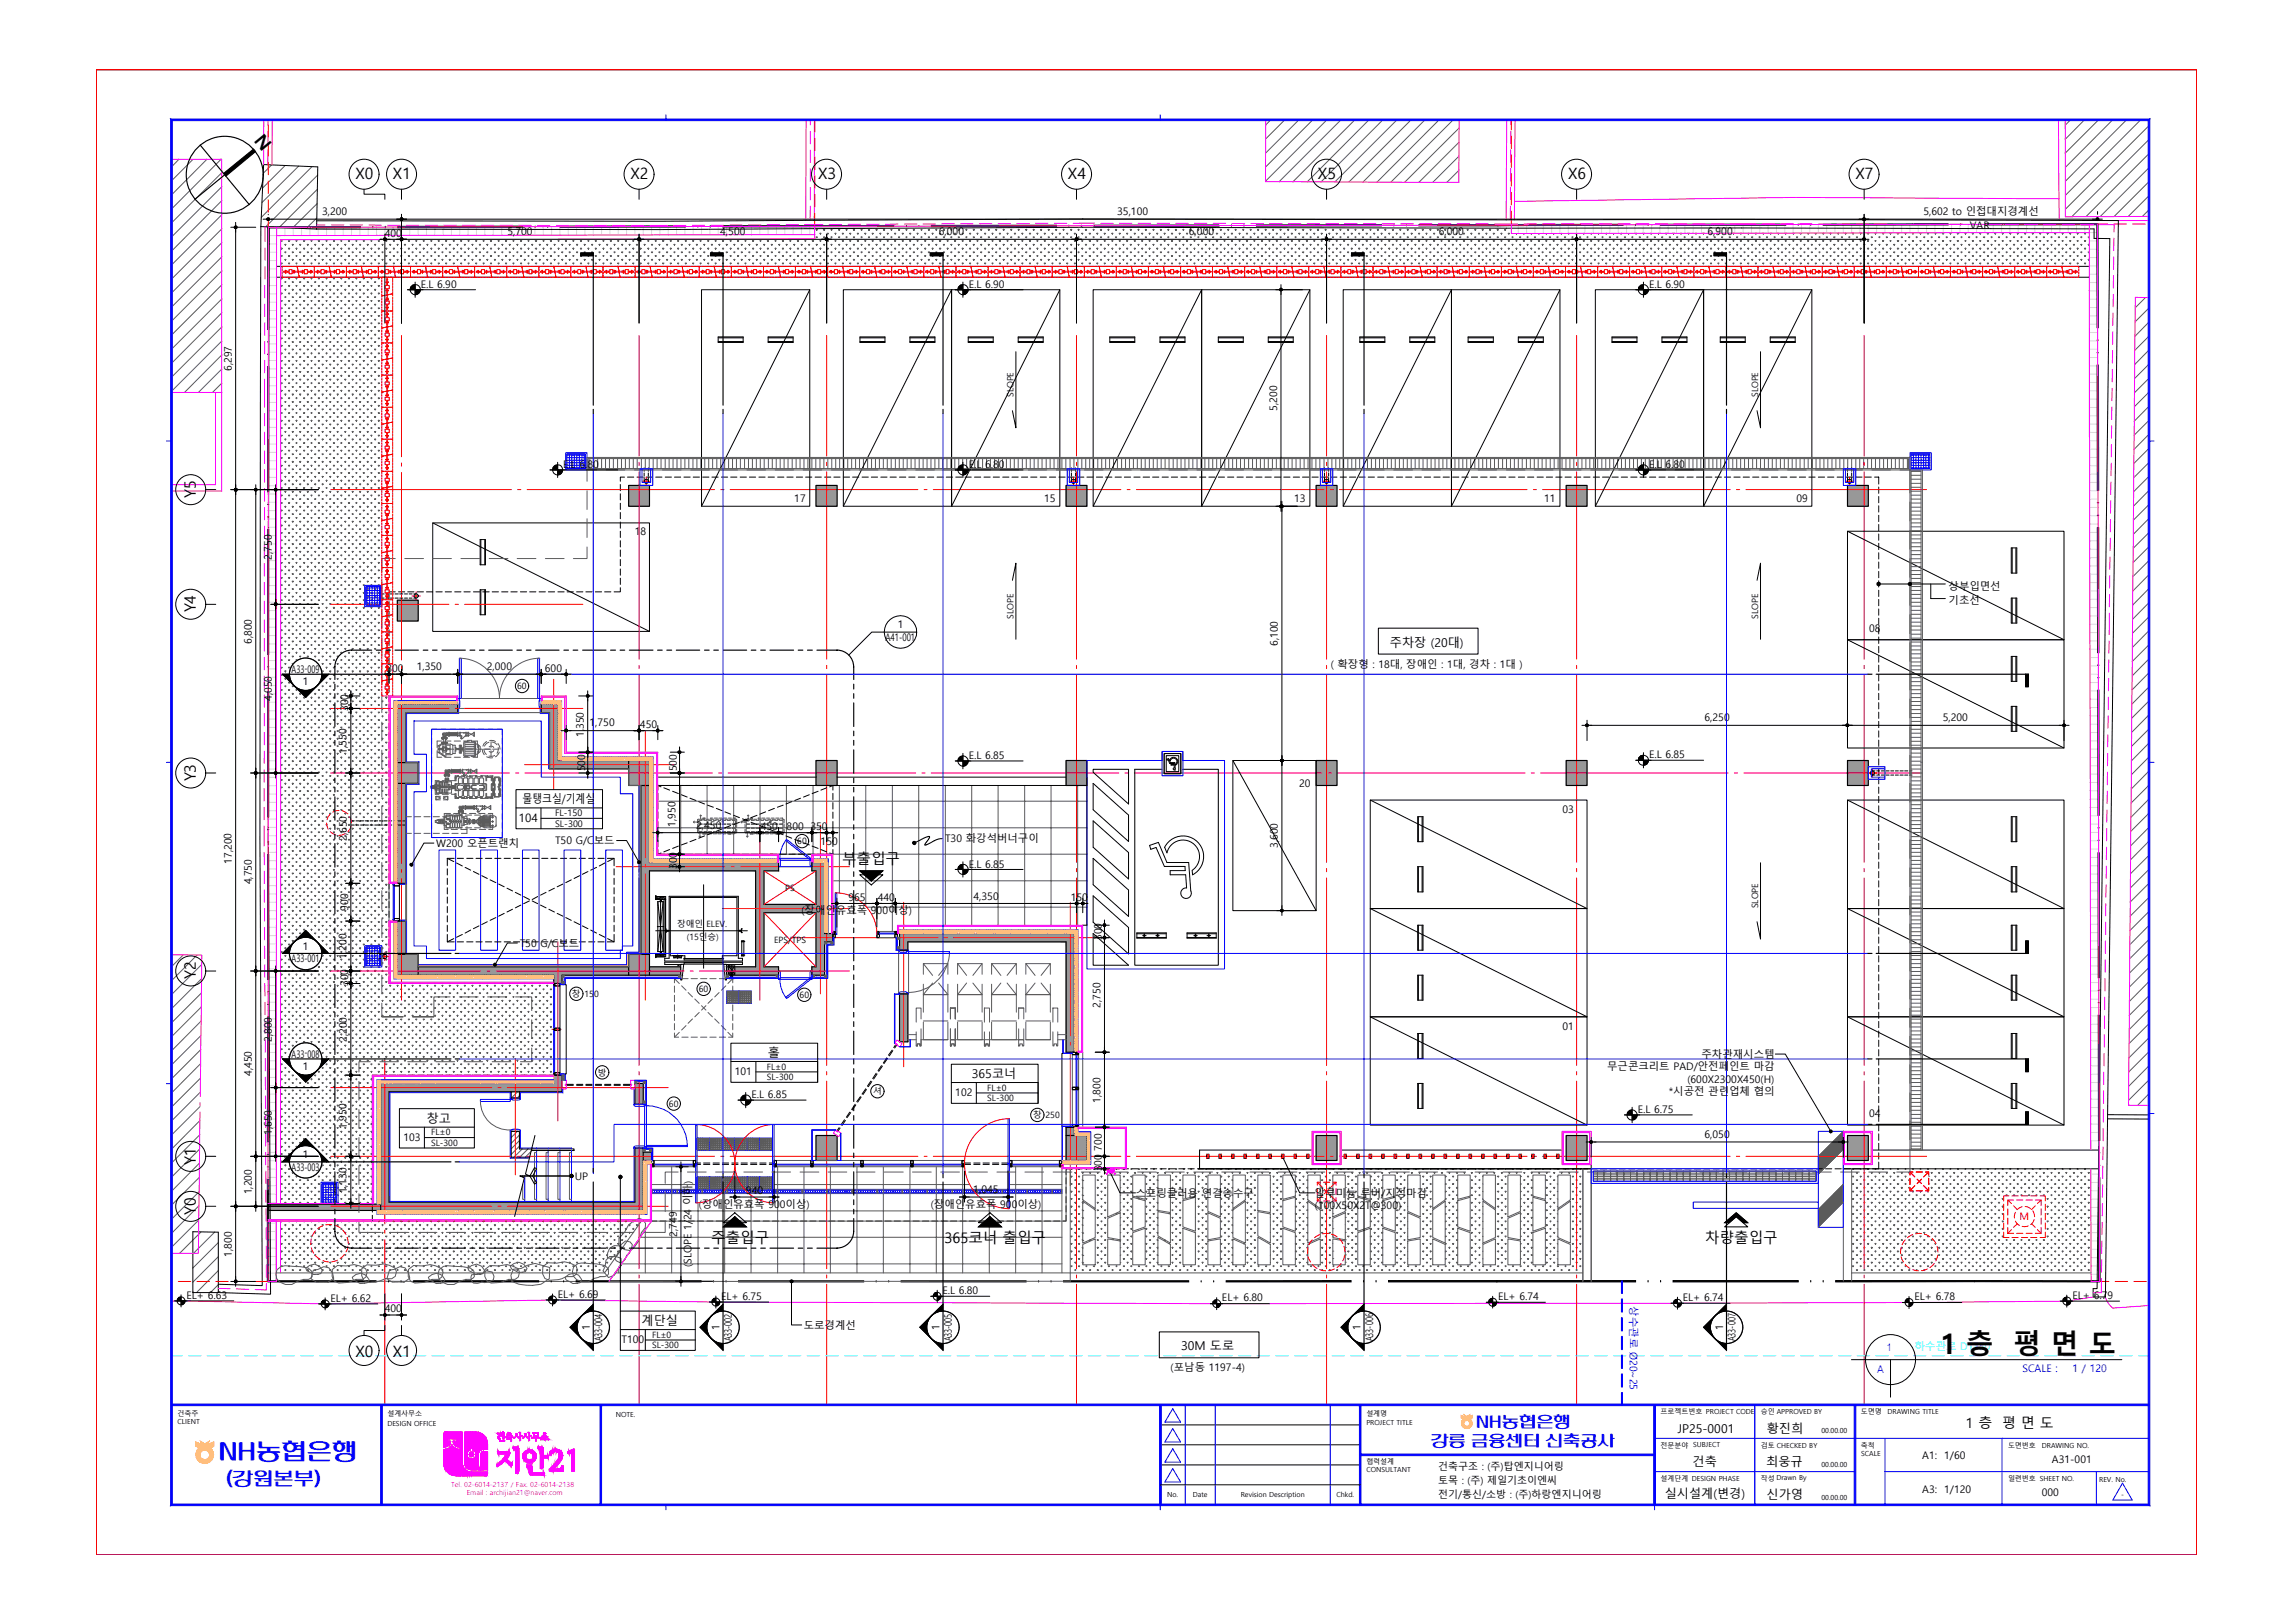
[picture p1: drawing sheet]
<svg xmlns="http://www.w3.org/2000/svg" width="420mm" height="297mm" viewBox="0 0 420 297" stroke-linecap="round" stroke-linejoin="round" font-family="sans-serif">
<defs><g id="words">
<g font-size="5.1">
<text x="355" y="247.7">1 층</text>
<text x="368.4" y="247.7">평 면 도</text>
</g>
<text font-size="4.8" fill="#00f" x="40" y="267.6">NH농협은행</text>
<text font-size="3.9" fill="#00f" x="41.4" y="272.1">(강원본부)</text>
<text font-size="3.3" x="46.4" y="25.8" transform="rotate(50 46.4 25.8)">N</text>
<g font-size="3.3" fill="#00f">
<text x="270.2" y="261.6">NH농협은행</text>
<text x="261.9" y="264.9">강릉 금융센터 신축공사</text>
</g>
<g font-size="2.9">
<text x="65.1" y="32.8">X0</text>
<text x="71.9" y="32.8">X1</text>
<text x="115.4" y="32.8">X2</text>
<text x="149.7" y="32.8">X3</text>
<text x="195.4" y="32.8">X4</text>
<text x="241.2" y="32.8">X5</text>
<text x="287" y="32.8">X6</text>
<text x="339.6" y="32.8">X7</text>
<text x="35.8" y="91.1" transform="rotate(-90 35.8 91.1)">Y5</text>
<text x="35.8" y="112.1" transform="rotate(-90 35.8 112.1)">Y4</text>
<text x="35.8" y="143" transform="rotate(-90 35.8 143)">Y3</text>
<text x="35.8" y="179.2" transform="rotate(-90 35.8 179.2)">Y2</text>
<text x="35.8" y="213.1" transform="rotate(-90 35.8 213.1)">Y1</text>
<text x="35.8" y="222.3" transform="rotate(-90 35.8 222.3)">Y0</text>
<text x="65.1" y="248.3">X0</text>
<text x="71.9" y="248.3">X1</text>
</g>
<g font-size="2.7">
<text x="154.1" y="158.2">부출입구</text>
<text x="130.2" y="227.5">주출입구</text>
<text x="172.9" y="227.5">365코너 출입구</text>
<text x="312.1" y="227.5">차량출입구</text>
</g>
<g font-size="2.5">
<text x="359.8" y="261.3">1 층</text>
<text x="366.4" y="261.3">평 면 도</text>
</g>
<g font-size="2.2">
<text x="254.4" y="118.3">주차장 (20대)</text>
<text x="140.5" y="193.4">홀</text>
<text x="177.9" y="197.2">365코너</text>
<text x="78.1" y="205.4">창고</text>
<text x="117.4" y="242.5">계단실</text>
<text x="216.1" y="247.1">30M 도로</text>
<text x="307.1" y="262.1">JP25-0001</text>
<text x="323.3" y="262.2">황진희</text>
<text x="309.7" y="268.3">건축</text>
<text x="323.2" y="268.3">최웅규</text>
<text x="304.7" y="274.1">실시설계(변경)</text>
<text x="323.3" y="274.4">신가영</text>
</g>
<g font-size="2.1">
<text x="95.6" y="147">물탱크실/기계실</text>
<text x="94.9" y="150.5">104</text>
</g>
<g font-size="1.9">
<text x="59" y="39.4">3,200</text>
<text x="204.5" y="39.4">35,100</text>
<text x="352" y="39.3">5,602 to 인접대지경계선</text>
<text x="360.5" y="41.9">VAR.</text>
<text x="70.4" y="43.3">400</text>
<text x="92.9" y="43.1">5,700</text>
<text x="131.8" y="43.1">4,500</text>
<text x="171.8" y="43.1">6,000</text>
<text x="217.6" y="43.1">6,000</text>
<text x="263.3" y="43.1">6,000</text>
<text x="312.5" y="43.1">6,900</text>
<text x="77" y="52.7">E.L 6.90</text>
<text x="177.3" y="52.7">E.L 6.90</text>
<text x="301.8" y="52.7">E.L 6.90</text>
<text x="42.4" y="67.9" transform="rotate(-90 42.4 67.9)">6,297</text>
<text x="233.7" y="75.2" transform="rotate(-90 233.7 75.2)">5,200</text>
<text x="103.1" y="85.7">E.L 6.80</text>
<text x="177.3" y="85.7">E.L 6.80</text>
<text x="301.8" y="85.7">E.L 6.80</text>
<text x="145.4" y="91.8">17</text>
<text x="191.1" y="91.8">15</text>
<text x="236.8" y="91.8">13</text>
<text x="282.6" y="91.8">11</text>
<text x="328.7" y="91.8">09</text>
<text x="116.2" y="97.9">18</text>
<text x="49.7" y="102.4" transform="rotate(-90 49.7 102.4)">2,750</text>
<text x="356.6" y="107.9">상부입면선</text>
<text x="356.6" y="110.5">기초선</text>
<text x="46.1" y="117.9" transform="rotate(-90 46.1 117.9)">6,800</text>
<text x="162" y="117.3">A41-001</text>
<text x="164.3" y="114.9">1</text>
<text x="233.9" y="118.3" transform="rotate(-90 233.9 118.3)">6,100</text>
<text x="342.1" y="115.6">08</text>
<text x="53.4" y="123.1">A33-009</text>
<text x="55.4" y="125.4">1</text>
<text x="70.7" y="122.9">300</text>
<text x="76.3" y="122.7">1,350</text>
<text x="89.1" y="122.7">2,000</text>
<text x="99.7" y="122.9">600</text>
<text x="243.5" y="122.3">( 확장형 : 18대, 장애인 : 1대, 경차 : 1대 )</text>
<text x="49.7" y="128.3" transform="rotate(-90 49.7 128.3)">4,050</text>
<text x="63.7" y="130.1" transform="rotate(-90 63.7 130.1)">300</text>
<text x="63.4" y="137.9" transform="rotate(-90 63.4 137.9)">1,550</text>
<text x="106.8" y="134.9" transform="rotate(-90 106.8 134.9)">1,350</text>
<text x="107.9" y="132.9">1,750</text>
<text x="117.1" y="133.2">450</text>
<text x="311.9" y="132">6,250</text>
<text x="355.5" y="132">5,200</text>
<text x="107.1" y="141.2" transform="rotate(-90 107.1 141.2)">500</text>
<text x="123.9" y="141.2" transform="rotate(-90 123.9 141.2)">500</text>
<text x="177.3" y="138.9">E.L 6.85</text>
<text x="301.8" y="138.8">E.L 6.85</text>
<text x="237.7" y="144.1">20</text>
<text x="285.9" y="148.8">03</text>
<text x="63.5" y="153.9" transform="rotate(-90 63.5 153.9)">2,650</text>
<text x="79.8" y="155">W200 오픈트랜치</text>
<text x="101.6" y="154.5">T50 G/C보드</text>
<text x="123.6" y="151.3" transform="rotate(-90 123.6 151.3)">1,950</text>
<text x="127.4" y="151.7">2,450</text>
<text x="139.2" y="151.9">450</text>
<text x="144" y="151.9">800</text>
<text x="148.3" y="151.9">350</text>
<text x="150.2" y="154.6">150</text>
<text x="173" y="154.2">T30 화강석버너구이</text>
<text x="233.9" y="155.2" transform="rotate(-90 233.9 155.2)">3,600</text>
<text x="42.4" y="158.1" transform="rotate(-90 42.4 158.1)">17,200</text>
<text x="46.1" y="161.9" transform="rotate(-90 46.1 161.9)">4,750</text>
<text x="123.9" y="159.1" transform="rotate(-90 123.9 159.1)">300</text>
<text x="177.3" y="158.8">E.L 6.85</text>
<text x="63.7" y="166.7" transform="rotate(-90 63.7 166.7)">900</text>
<text x="146.7" y="167.3">(장애인유효폭 900이상)</text>
<text x="155.3" y="164.8">965</text>
<text x="160.6" y="164.8">440</text>
<text x="178.2" y="164.6">4,350</text>
<text x="195.9" y="164.8">150</text>
<text x="55.4" y="173.8">1</text>
<text x="95.1" y="173.2">T50 G/C보드</text>
<text x="201.6" y="172" transform="rotate(-90 201.6 172)">300</text>
<text x="53.4" y="176.1">A33-001</text>
<text x="63.4" y="175.5" transform="rotate(-90 63.4 175.5)">1,200</text>
<text x="63.7" y="180.4" transform="rotate(-90 63.7 180.4)">300</text>
<text x="201.4" y="184.4" transform="rotate(-90 201.4 184.4)">2,750</text>
<text x="49.7" y="190.7" transform="rotate(-90 49.7 190.7)">2,800</text>
<text x="63.5" y="190.7" transform="rotate(-90 63.5 190.7)">2,200</text>
<text x="285.9" y="188.4">01</text>
<text x="46.1" y="196.9" transform="rotate(-90 46.1 196.9)">4,450</text>
<text x="53.4" y="193.5">A33-008</text>
<text x="55.4" y="195.9">1</text>
<text x="134.5" y="196.7">101</text>
<text x="294.1" y="195.9">무근콘크리트 PAD/안전페인트 마감</text>
<text x="311.4" y="193.6">주차관재시스템</text>
<text x="137.5" y="201">E.L 6.85</text>
<text x="174.8" y="200.6">102</text>
<text x="201.4" y="201.8" transform="rotate(-90 201.4 201.8)">1,800</text>
<text x="299.7" y="203.7">E.L 6.75</text>
<text x="305.4" y="200.5">*시공전 관련업체 협의</text>
<text x="308.8" y="198.2">(600X2300X450(H)</text>
<text x="49.7" y="207.7" transform="rotate(-90 49.7 207.7)">1,650</text>
<text x="63.4" y="206.6" transform="rotate(-90 63.4 206.6)">1,950</text>
<text x="73.8" y="208.7">103</text>
<text x="311.9" y="208.3">6,050</text>
<text x="342.1" y="204.5">04</text>
<text x="53.4" y="214.2">A33-003</text>
<text x="55.4" y="212">1</text>
<text x="105.2" y="215.9">UP</text>
<text x="201.6" y="214.4" transform="rotate(-90 201.6 214.4)">300</text>
<text x="201.6" y="210.5" transform="rotate(-90 201.6 210.5)">700</text>
<text x="46.1" y="218.5" transform="rotate(-90 46.1 218.5)">1,200</text>
<text x="63.4" y="218.3" transform="rotate(-90 63.4 218.3)">1,130</text>
<text x="127.9" y="221">(장애인유효폭 900이상)</text>
<text x="136.5" y="218.6">940</text>
<text x="170.3" y="221">(장애인유효폭 900이상)</text>
<text x="178.1" y="218.3">1,045</text>
<text x="207.8" y="219">스프링클러용 연결송수구</text>
<text x="240.7" y="219">알루미늄 루버/지정마감</text>
<text x="240.7" y="221.3">(100X50X2T@300)</text>
<text x="123.9" y="226.3" transform="rotate(-90 123.9 226.3)">2,749</text>
<text x="42.4" y="230" transform="rotate(-90 42.4 230)">1,800</text>
<text x="126.6" y="231.9" transform="rotate(-90 126.6 231.9)">(SLOPE 1/24 이하)</text>
<text x="34.1" y="237.6">EL+ 6.63</text>
<text x="60.5" y="238.2">EL+ 6.62</text>
<text x="102.1" y="237.5">EL+ 6.69</text>
<text x="132" y="237.8">EL+ 6.75</text>
<text x="172.5" y="236.8">E.L 6.80</text>
<text x="223.6" y="238.1">EL+ 6.80</text>
<text x="274.2" y="237.9">EL+ 6.74</text>
<text x="308" y="238.1">EL+ 6.74</text>
<text x="350.3" y="237.9">EL+ 6.78</text>
<text x="379.3" y="237.7">EL+ 6.79</text>
<text x="70.4" y="240.2">400</text>
<text x="107.9" y="243.4" transform="rotate(-90 107.9 243.4)">1</text>
<text x="110.2" y="245.5" transform="rotate(-90 110.2 245.5)">A33-004</text>
<text x="113.7" y="245.8">T100</text>
<text x="131.7" y="243.4" transform="rotate(-90 131.7 243.4)">1</text>
<text x="133.9" y="245.5" transform="rotate(-90 133.9 245.5)">A33-002</text>
<text x="147.1" y="243.1">도로경계선</text>
<text x="171.9" y="243.4" transform="rotate(-90 171.9 243.4)">1</text>
<text x="174.2" y="245.5" transform="rotate(-90 174.2 245.5)">A33-005</text>
<text x="249" y="243.4" transform="rotate(-90 249 243.4)">1</text>
<text x="251.3" y="245.5" transform="rotate(-90 251.3 245.5)">A33-006</text>
<text x="315.3" y="243.4" transform="rotate(-90 315.3 243.4)">1</text>
<text x="317.6" y="245.5" transform="rotate(-90 317.6 245.5)">A33-007</text>
<text x="214.2" y="250.9">(포남동 1197-4)</text>
<text x="351.8" y="267.1">A1: 1/60</text>
<text x="375.5" y="267.7">A31-001</text>
<text x="351.8" y="273.2">A3: 1/120</text>
<text x="373.7" y="273.8">000</text>
</g>
<text font-size="1.9" fill="#f00" x="369.6" y="223.3">M</text>
<g font-size="1.9" fill="#00f">
<text x="298.3" y="239.1" transform="rotate(90 298.3 239.1)">상수관로 Ø20~25</text>
<text x="343.6" y="251.3">A</text>
<text x="345.2" y="247.3">1</text>
<text x="370.1" y="251">SCALE :</text>
<text x="379.3" y="251">1 / 120</text>
</g>
<text font-size="1.9" fill="#0ff" x="350.4" y="247.1">하수관로 D1350</text>
<g font-size="1.8">
<text x="263.2" y="269">건축구조 : (주)탑엔지니어링</text>
<text x="263.2" y="271.6">토목 : (주) 제일기초이엔씨</text>
<text x="263.2" y="274.2">전기/통신/소방 : (주)하랑엔지니어링</text>
</g>
<g font-size="1.7">
<text x="101.6" y="149.4">FL-150</text>
<text x="101.6" y="151.3">SL-300</text>
</g>
<g font-size="1.6">
<text x="185.5" y="72.7" transform="rotate(-90 185.5 72.7)">SLOPE</text>
<text x="321.8" y="72.7" transform="rotate(-90 321.8 72.7)">SLOPE</text>
<text x="185.5" y="113.3" transform="rotate(-90 185.5 113.3)">SLOPE</text>
<text x="321.8" y="113.3" transform="rotate(-90 321.8 113.3)">SLOPE</text>
<text x="94.6" y="126.1">60</text>
<text x="145.9" y="154.5">60</text>
<text x="143.7" y="163">PS</text>
<text x="321.8" y="166.2" transform="rotate(-90 321.8 166.2)">SLOPE</text>
<text x="123.9" y="169.6">장애인 ELEV.</text>
<text x="125.7" y="172.1">(15인승)</text>
<text x="141.7" y="172.5">EPS/TPS</text>
<text x="104.7" y="182.4">창 150</text>
<text x="127.9" y="181.5">60</text>
<text x="146.3" y="182.6">60</text>
<text x="109.4" y="196.8">방</text>
<text x="140.3" y="197.7">SL-300</text>
<text x="140.3" y="195.8">FL±0</text>
<text x="122.4" y="202.5">60</text>
<text x="159.8" y="200.3">셔</text>
<text x="180.7" y="201.5">SL-300</text>
<text x="180.7" y="199.7">FL±0</text>
<text x="78.9" y="209.7">SL-300</text>
<text x="78.9" y="207.8">FL±0</text>
<text x="189" y="204.6">창 250</text>
<text x="119.3" y="244.8">FL±0</text>
<text x="119.3" y="246.7">SL-300</text>
</g>
<g font-size="1.3">
<text x="32.5" y="260.6">CLIENT</text>
<text x="32.5" y="259.2">건축주</text>
<text x="70.9" y="261">DESIGN OFFICE</text>
<text x="70.9" y="259.2">설계사무소</text>
<text x="112.7" y="259.3">NOTE.</text>
<text x="250" y="260.8">PROJECT TITLE</text>
<text x="250" y="259.2">설계명</text>
<text x="303.9" y="258.8">프로젝트번호 PROJECT CODE</text>
<text x="322.2" y="258.8">승인 APPROVED BY</text>
<text x="333.3" y="262.3">00.00.00</text>
<text x="340.6" y="258.8">도면명</text>
<text x="345.4" y="258.7">DRAWING TITLE</text>
<text x="250" y="269.3">CONSULTANT</text>
<text x="250" y="267.9">협력설계</text>
<text x="303.9" y="264.9">전문분야 SUBJECT</text>
<text x="322.2" y="264.9">검토 CHECKED BY</text>
<text x="333.3" y="268.4">00.00.00</text>
<text x="340.6" y="264.9">축척</text>
<text x="340.6" y="266.5">SCALE</text>
<text x="367.5" y="264.9">도면번호</text>
<text x="373.7" y="264.9">DRAWING NO.</text>
<text x="213.6" y="273.9">No.</text>
<text x="218.3" y="273.9">Date</text>
<text x="227.1" y="273.9">Revision Description</text>
<text x="244.6" y="273.9">Chkd.</text>
<text x="303.9" y="271">설계단계 DESIGN PHASE</text>
<text x="322.2" y="271">작성 Drawn By</text>
<text x="333.3" y="274.5">00.00.00</text>
<text x="367.5" y="271">일련번호 SHEET NO.</text>
<text x="384.2" y="271.1">REV. No.</text>
<text x="388.2" y="274">-</text>
</g>
<g font-size="1.3" fill="#f0f">
<text x="82.6" y="272.2">Tel. 02-6014-2137 / Fax. 02-6014-2138</text>
<text x="85.4" y="273.7">Email : archijian21@naver.com</text>
</g>
</g></defs>
<g fill="none" stroke="#00f" stroke-width=".18">
<path d="M75.8 131.9h23.2v10.3h14.5v3.1h2.3v27.8h-1.9v.8h-.4v1.5h-35.5v-2.3h-2.2v-28.2h2.2v-6.9h-2.2zM119.3 217.9h.1M119.4 217.9v.3M119.4 218.2h-.1M119.4 218.2l.2 .1M119.6 217.7v.1M119.6 218.3h.1M119.6 217.8l-.2 .1M119.6 217.8l.2 .1M119.8 217.9v.3M119.8 218.2l-.2 .1M119.8 218.2l.2 .1"/>
<path d="M120 217.7v.1M120 218.3h.1M120 217.8l-.2 .1M120 217.8l.2 .1M120.2 217.9v.3M120.2 218.2l-.2 .1M120.2 218.2l.2 .1M120.4 217.7v.1M120.4 218.3h.1M120.4 217.8l-.2 .1M120.4 217.8l.2 .1M120.6 217.9v.3"/>
<path d="M120.6 218.2l-.2 .1M120.6 218.2l.2 .1M120.8 217.7v.1M120.8 218.3h.1M120.8 217.8l-.2 .1M120.8 217.8l.3 .1M121.1 217.9v.3M121.1 218.2l-.3 .1M121.1 218.2l.2 .1M121.3 217.7v.1M121.3 218.3h.1M121.3 217.8l-.2 .1"/>
<path d="M121.3 217.8l.2 .1M121.5 217.9v.3M121.5 218.2l-.2 .1M121.5 218.2l.2 .1M121.7 217.7v.1M121.7 218.3h.1M121.7 217.8l-.2 .1M121.7 217.8l.2 .1M121.9 217.9v.3M121.9 218.2l-.2 .1M121.9 218.2l.2 .1M122.1 217.7v.1"/>
<path d="M122.1 218.3h.1M122.1 217.8l-.2 .1M122.1 217.8l.2 .1M122.3 217.9v.3M122.3 218.2l-.2 .1M122.3 218.2l.2 .1M122.5 217.7v.1M122.5 218.3h.1M122.5 217.8l-.2 .1M122.5 217.8l.3 .1M122.8 217.9v.3M122.8 218.2l-.3 .1"/>
<path d="M122.8 218.2l.2 .1M123 217.7v.1M123 218.3h.1M123 217.8l-.2 .1M123 217.8l.2 .1M123.2 217.9v.3M123.2 218.2l-.2 .1M123.2 218.2l.2 .1M123.4 217.7v.1M123.4 218.3h.1M123.4 217.8l-.2 .1M123.4 217.8l.2 .1"/>
<path d="M123.6 217.9v.3M123.6 218.2l-.2 .1M123.6 218.2l.2 .1M123.8 217.7v.1M123.8 218.3h.1M123.8 217.8l-.2 .1M123.8 217.8l.2 .1M124 217.9v.3M124 218.2l-.2 .1M124 218.2l.2 .1M124.2 217.7v.1M124.2 218.3h.1"/>
<path d="M124.2 217.8l-.2 .1M124.2 217.8l.2 .1M124.4 217.9v.3M124.4 218.2l-.2 .1M124.4 218.2l.2 .1M124.6 217.7v.1M124.6 218.3h.1M124.6 217.8l-.2 .1M124.6 217.8l.2 .1M124.8 217.9v.3M124.8 218.2l-.2 .1M124.8 218.2l.2 .1"/>
<path d="M125 217.7v.1M125 218.3h.1M125 217.8l-.2 .1M125 217.8l.3 .1M125.3 217.9v.3M125.3 218.2l-.3 .1M125.3 218.2l.2 .1M125.5 217.7v.1M125.5 218.3h.1M125.5 217.8l-.2 .1M125.5 217.8l.2 .1M125.7 217.9v.3"/>
<path d="M125.7 218.2l-.2 .1M125.7 218.2l.2 .1M125.9 217.7v.1M125.9 218.3h.1M125.9 217.8l-.2 .1M125.9 217.8l.2 .1M126.1 217.9v.3M126.1 218.2l-.2 .1M126.1 218.2l.2 .1M126.3 217.7v.1M126.3 218.3h.1M126.3 217.8l-.2 .1"/>
<path d="M126.3 217.8l.2 .1M126.5 217.9v.3M126.5 218.2l-.2 .1M126.5 218.2l.2 .1M126.7 217.7v.1M126.7 218.3h.1M126.7 217.8l-.2 .1M126.7 217.8l.2 .1M126.9 217.9v.3M126.9 218.2l-.2 .1M126.9 218.2l.3 .1M127.2 217.7v.1"/>
<path d="M127.2 218.3h.1M127.2 217.8l-.3 .1M127.2 217.8l.2 .1M127.4 217.9v.3M127.4 218.2l-.2 .1M127.4 218.2l.2 .1M127.6 217.7v.1M127.6 218.3h.1M127.6 217.8l-.2 .1M127.6 217.8l.2 .1M127.8 217.9v.3M127.8 218.2l-.2 .1"/>
<path d="M127.8 218.2l.2 .1M128 217.7v.1M128 218.3h.1M128 217.8l-.2 .1M128 217.8l.2 .1M128.2 217.9v.3M128.2 218.2l-.2 .1M128.2 218.2l.2 .1M128.4 217.7v.1M128.4 218.3h.1M128.4 217.8l-.2 .1M128.4 217.8l.2 .1"/>
<path d="M128.6 217.9v.3M128.6 218.2l-.2 .1M128.6 218.2l.2 .1M128.8 217.7v.1M128.8 218.3h.1M128.8 217.8l-.2 .1M128.8 217.8l.2 .1M129 217.9v.3M129 218.2l-.2 .1M129 218.2l.2 .1M129.2 217.7v.1M129.2 218.3h.1"/>
<path d="M129.2 217.8l-.2 .1M129.2 217.8l.2 .1M129.4 217.9v.3M129.4 218.2l-.2 .1M129.4 218.2l.3 .1M129.7 217.7v.1M129.7 218.3h.1M129.7 217.8l-.3 .1M129.7 217.8l.2 .1M129.9 217.9v.3M129.9 218.2l-.2 .1M129.9 218.2l.2 .1"/>
<path d="M130.1 217.7v.1M130.1 218.3h.1M130.1 217.8l-.2 .1M130.1 217.8l.2 .1M130.3 217.9v.3M130.3 218.2l-.2 .1M130.3 218.2l.2 .1M130.5 217.7v.1M130.5 218.3h.1M130.5 217.8l-.2 .1M130.5 217.8l.2 .1M130.7 217.9v.3"/>
<path d="M130.7 218.2l-.2 .1M130.7 218.2l.2 .1M130.9 217.7v.1M130.9 218.3h.1M130.9 217.8l-.2 .1M130.9 217.8l.2 .1M131.1 217.9v.3M131.1 218.2l-.2 .1M131.1 218.2l.2 .1M131.3 217.7v.1M131.3 218.3h.1M131.3 217.8l-.2 .1"/>
<path d="M131.3 217.8l.3 .1M131.6 217.9v.3M131.6 218.2l-.3 .1M131.6 218.2l.2 .1M131.8 217.7v.1M131.8 218.3h.1M131.8 217.8l-.2 .1M131.8 217.8l.2 .1M132 217.9v.3M132 218.2l-.2 .1M132 218.2l.2 .1M132.2 217.7v.1"/>
<path d="M132.2 218.3h.1M132.2 217.8l-.2 .1M132.2 217.8l.2 .1M132.4 217.9v.3M132.4 218.2l-.2 .1M132.4 218.2l.2 .1M132.6 217.7v.1M132.6 218.3h.1M132.6 217.8l-.2 .1M132.6 217.8l.2 .1M132.8 217.9v.3M132.8 218.2l-.2 .1"/>
<path d="M132.8 218.2l.2 .1M133 217.7v.1M133 218.3h.1M133 217.8l-.2 .1M133 217.8l.2 .1M133.2 217.9v.3M133.2 218.2l-.2 .1M133.2 218.2l.2 .1M133.4 217.7v.1M133.4 218.3h.1M133.4 217.8l-.2 .1M133.4 217.8l.2 .1"/>
<path d="M133.6 217.9v.3M133.6 218.2l-.2 .1M133.6 218.2l.2 .1M133.8 217.7v.1M133.8 218.3h.1M133.8 217.8l-.2 .1M133.8 217.8l.3 .1M134.1 217.9v.3M134.1 218.2l-.3 .1M134.1 218.2l.2 .1M134.3 217.7v.1M134.3 218.3h.1"/>
<path d="M134.3 217.8l-.2 .1M134.3 217.8l.2 .1M134.5 217.9v.3M134.5 218.2l-.2 .1M134.5 218.2l.2 .1M134.7 217.7v.1M134.7 218.3h.1M134.7 217.8l-.2 .1M134.7 217.8l.2 .1M134.9 217.9v.3M134.9 218.2l-.2 .1M134.9 218.2l.2 .1"/>
<path d="M135.1 217.7v.1M135.1 218.3h.1M135.1 217.8l-.2 .1M135.1 217.8l.2 .1M135.3 217.9v.3M135.3 218.2l-.2 .1M135.3 218.2l.2 .1M135.5 217.7v.1M135.5 218.3h.1M135.5 217.8l-.2 .1M135.5 217.8l.2 .1M135.7 217.9v.3"/>
<path d="M135.7 218.2l-.2 .1M135.7 218.2l.3 .1M136 217.7v.1M136 218.3h.1M136 217.8l-.3 .1M136 217.8l.2 .1M136.2 217.9v.3M136.2 218.2l-.2 .1M136.2 218.2l.2 .1M136.4 217.7v.1M136.4 218.3h.1M136.4 217.8l-.2 .1"/>
<path d="M136.4 217.8l.2 .1M136.6 217.9v.3M136.6 218.2l-.2 .1M136.6 218.2l.2 .1M136.8 217.7v.1M136.8 218.3h.1M136.8 217.8l-.2 .1M136.8 217.8l.2 .1M137 217.9v.3M137 218.2l-.2 .1M137 218.2l.2 .1M137.2 217.7v.1"/>
<path d="M137.2 218.3h.1M137.2 217.8l-.2 .1M137.2 217.8l.2 .1M137.4 217.9v.3M137.4 218.2l-.2 .1M137.4 218.2l.2 .1M137.6 217.7v.1M137.6 218.3h.1M137.6 217.8l-.2 .1M137.6 217.8l.2 .1M137.8 217.9v.3M137.8 218.2l-.2 .1"/>
<path d="M137.8 218.2l.2 .1M138 217.7v.1M138 218.3h.1M138 217.8l-.2 .1M138 217.8l.2 .1M138.2 217.9v.3M138.2 218.2l-.2 .1M138.2 218.2l.3 .1M138.5 217.7v.1M138.5 218.3h.1M138.5 217.8l-.3 .1M138.5 217.8l.2 .1"/>
<path d="M138.7 217.9v.3M138.7 218.2l-.2 .1M138.7 218.2l.2 .1M138.9 217.7v.1M138.9 218.3h.1M138.9 217.8l-.2 .1M138.9 217.8l.2 .1M139.1 217.9v.3M139.1 218.2l-.2 .1M139.1 218.2l.2 .1M139.3 217.7v.1M139.3 218.3h.1"/>
<path d="M139.3 217.8l-.2 .1M139.3 217.8l.2 .1M139.5 217.9v.3M139.5 218.2l-.2 .1M139.5 218.2l.2 .1M139.7 217.7v.1M139.7 218.3h.1M139.7 217.8l-.2 .1M139.7 217.8l.2 .1M139.9 217.9v.3M139.9 218.2l-.2 .1M139.9 218.2l.3 .1"/>
<path d="M140.2 217.7v.1M140.2 218.3h.1M140.2 217.8l-.3 .1M140.2 217.8l.2 .1M140.4 217.9v.3M140.4 218.2l-.2 .1M140.4 218.2l.2 .1M140.6 217.7v.1M140.6 218.3h.1M140.6 217.8l-.2 .1M140.6 217.8l.2 .1M140.8 217.9v.3"/>
<path d="M140.8 218.2l-.2 .1M140.8 218.2l.2 .1M141 217.7v.1M141 218.3h.1M141 217.8l-.2 .1M141 217.8l.2 .1M141.2 217.9v.3M141.2 218.2l-.2 .1M141.2 218.2l.2 .1M141.4 217.7v.1M141.4 218.3h.1M141.4 217.8l-.2 .1"/>
<path d="M141.4 217.8l.2 .1M141.6 217.9v.3M141.6 218.2l-.2 .1M141.6 218.2l.2 .1M141.8 217.7v.1M141.8 218.3h.1M141.8 217.8l-.2 .1M141.8 217.8l.2 .1M142 217.9v.3M142 218.2l-.2 .1M142 218.2l.2 .1M142.2 217.7v.1"/>
<path d="M142.2 218.3h.1M142.2 217.8l-.2 .1M142.2 217.8l.2 .1M142.4 217.9v.3M142.4 218.2l-.2 .1M142.4 218.2l.2 .1M142.6 217.7v.1M142.6 218.3h.1M142.6 217.8l-.2 .1M142.6 217.8l.3 .1M142.9 217.9v.3M142.9 218.2l-.3 .1"/>
<path d="M142.9 218.2l.2 .1M143.1 217.7v.1M143.1 218.3h.1M143.1 217.8l-.2 .1M143.1 217.8l.2 .1M143.3 217.9v.3M143.3 218.2l-.2 .1M143.3 218.2l.2 .1M143.5 217.7v.1M143.5 218.3h.1M143.5 217.8l-.2 .1M143.5 217.8l.2 .1"/>
<path d="M143.7 217.9v.3M143.7 218.2l-.2 .1M143.7 218.2l.2 .1M143.9 217.7v.1M143.9 218.3h.1M143.9 217.8l-.2 .1M143.9 217.8l.2 .1M144.1 217.9v.3M144.1 218.2l-.2 .1M144.1 218.2l.2 .1M144.3 217.7v.1M144.3 218.3h.1"/>
<path d="M144.3 217.8l-.2 .1M144.3 217.8l.3 .1M144.6 217.9v.3M144.6 218.2l-.3 .1M144.6 218.2l.2 .1M144.8 217.7v.1M144.8 218.3h.1M144.8 217.8l-.2 .1M144.8 217.8l.2 .1M145 217.9v.3M145 218.2l-.2 .1M145 218.2l.2 .1"/>
<path d="M145.2 217.7v.1M145.2 218.3h.1M145.2 217.8l-.2 .1M145.2 217.8l.2 .1M145.4 217.9v.3M145.4 218.2l-.2 .1M145.4 218.2l.2 .1M145.6 217.7v.1M145.6 218.3h.1M145.6 217.8l-.2 .1M145.6 217.8l.2 .1M145.8 217.9v.3"/>
<path d="M145.8 218.2l-.2 .1M145.8 218.2l.2 .1M146 217.7v.1M146 218.3h.1M146 217.8l-.2 .1M146 217.8l.2 .1M146.2 217.9v.3M146.2 218.2l-.2 .1M146.2 218.2l.2 .1M146.4 217.7v.1M146.4 218.3h.1M146.4 217.8l-.2 .1"/>
<path d="M146.4 217.8l.2 .1M146.6 217.9v.3M146.6 218.2l-.2 .1M146.6 218.2l.2 .1M146.8 217.7v.1M146.8 218.3h.1M146.8 217.8l-.2 .1M146.8 217.8l.3 .1M147.1 217.9v.3M147.1 218.2l-.3 .1M147.1 218.2l.2 .1M147.3 217.7v.1"/>
<path d="M147.3 218.3h.1M147.3 217.8l-.2 .1M147.3 217.8l.2 .1M147.5 217.9v.3M147.5 218.2l-.2 .1M147.5 218.2l.2 .1M147.7 217.7v.1M147.7 218.3h.1M147.7 217.8l-.2 .1M147.7 217.8l.2 .1M147.9 217.9v.3M147.9 218.2l-.2 .1"/>
<path d="M147.9 218.2l.2 .1M148.1 217.7v.1M148.1 218.3h.1M148.1 217.8l-.2 .1M148.1 217.8l.2 .1M148.3 217.9v.3M148.3 218.2l-.2 .1M148.3 218.2l.2 .1M148.5 217.7v.1M148.5 218.3h.1M148.5 217.8l-.2 .1M148.5 217.8l.2 .1"/>
<path d="M148.7 217.9v.3M148.7 218.2l-.2 .1M148.7 218.2l.3 .1M149 217.7v.1M149 218.3h.1M149 217.8l-.3 .1M149 217.8l.2 .1M149.2 217.9v.3M149.2 218.2l-.2 .1M149.2 218.2l.2 .1M149.4 217.7v.1M149.4 218.3h.1"/>
<path d="M149.4 217.8l-.2 .1M149.4 217.8l.2 .1M149.6 217.9v.3M149.6 218.2l-.2 .1M149.6 218.2l.2 .1M149.8 217.7v.1M149.8 218.3h.1M149.8 217.8l-.2 .1M149.8 217.8l.2 .1M150 217.9v.3M150 218.2l-.2 .1M150 218.2l.2 .1"/>
<path d="M150.2 217.7v.1M150.2 218.3h.1M150.2 217.8l-.2 .1M150.2 217.8l.2 .1M150.4 217.9v.3M150.4 218.2l-.2 .1M150.4 218.2l.2 .1M150.6 217.7v.1M150.6 218.3h.1M150.6 217.8l-.2 .1M150.6 217.8l.2 .1M150.8 217.9v.3"/>
<path d="M150.8 218.2l-.2 .1M150.8 218.2l.2 .1M151 217.7v.1M151 218.3h.1M151 217.8l-.2 .1M151 217.8l.2 .1M151.2 217.9v.3M151.2 218.2l-.2 .1M151.2 218.2l.3 .1M151.5 217.7v.1M151.5 218.3h.1M151.5 217.8l-.3 .1"/>
<path d="M151.5 217.8l.2 .1M151.7 217.9v.3M151.7 218.2l-.2 .1M151.7 218.2l.2 .1M151.9 217.7v.1M151.9 218.3h.1M151.9 217.8l-.2 .1M151.9 217.8l.2 .1M152.1 217.9v.3M152.1 218.2l-.2 .1M152.1 218.2l.2 .1M152.3 217.7v.1"/>
<path d="M152.3 218.3h.1M152.3 217.8l-.2 .1M152.3 217.8l.2 .1M152.5 217.9v.3M152.5 218.2l-.2 .1M152.5 218.2l.2 .1M152.7 217.7v.1M152.7 218.3h.1M152.7 217.8l-.2 .1M152.7 217.8l.2 .1M152.9 217.9v.3M152.9 218.2l-.2 .1"/>
<path d="M152.9 218.2l.2 .1M153.1 217.7v.1M153.1 218.3h.1M153.1 217.8l-.2 .1M153.1 217.8l.3 .1M153.4 217.9v.3M153.4 218.2l-.3 .1M153.4 218.2l.2 .1M153.6 217.7v.1M153.6 218.3h.1M153.6 217.8l-.2 .1M153.6 217.8l.2 .1"/>
<path d="M153.8 217.9v.3M153.8 218.2l-.2 .1M153.8 218.2l.2 .1M154 217.7v.1M154 218.3h.1M154 217.8l-.2 .1M154 217.8l.2 .1M154.2 217.9v.3M154.2 218.2l-.2 .1M154.2 218.2l.2 .1M154.4 217.7v.1M154.4 218.3h.1"/>
<path d="M154.4 217.8l-.2 .1M154.4 217.8l.2 .1M154.6 217.9v.3M154.6 218.2l-.2 .1M154.6 218.2l.2 .1M154.8 217.7v.1M154.8 218.3h.1M154.8 217.8l-.2 .1M154.8 217.8l.2 .1M155 217.9v.3M155 218.2l-.2 .1M155 218.2l.2 .1"/>
<path d="M155.2 217.7v.1M155.2 218.3h.1M155.2 217.8l-.2 .1M155.2 217.8l.2 .1M155.4 217.9v.3M155.4 218.2l-.2 .1M155.4 218.2l.2 .1M155.6 217.7v.1M155.6 218.3h.1M155.6 217.8l-.2 .1M155.6 217.8l.3 .1M155.9 217.9v.3"/>
<path d="M155.9 218.2l-.3 .1M155.9 218.2l.2 .1M156.1 217.7v.1M156.1 218.3h.1M156.1 217.8l-.2 .1M156.1 217.8l.2 .1M156.3 217.9v.3M156.3 218.2l-.2 .1M156.3 218.2l.2 .1M156.5 217.7v.1M156.5 218.3h.1M156.5 217.8l-.2 .1"/>
<path d="M156.5 217.8l.2 .1M156.7 217.9v.3M156.7 218.2l-.2 .1M156.7 218.2l.2 .1M156.9 217.7v.1M156.9 218.3h.1M156.9 217.8l-.2 .1M156.9 217.8l.2 .1M157.1 217.9v.3M157.1 218.2l-.2 .1M157.1 218.2l.2 .1M157.3 217.7v.1"/>
<path d="M157.3 218.3h.1M157.3 217.8l-.2 .1M157.3 217.8l.3 .1M157.6 217.9v.3M157.6 218.2l-.3 .1M157.6 218.2l.2 .1M157.8 217.7v.1M157.8 218.3h.1M157.8 217.8l-.2 .1M157.8 217.8l.2 .1M158 217.9v.3M158 218.2l-.2 .1"/>
<path d="M158 218.2l.2 .1M158.2 217.7v.1M158.2 218.3h.1M158.2 217.8l-.2 .1M158.2 217.8l.2 .1M158.4 217.9v.3M158.4 218.2l-.2 .1M158.4 218.2l.2 .1M158.6 217.7v.1M158.6 218.3h.1M158.6 217.8l-.2 .1M158.6 217.8l.2 .1"/>
<path d="M158.8 217.9v.3M158.8 218.2l-.2 .1M158.8 218.2l.2 .1M159 217.7v.1M159 218.3h.1M159 217.8l-.2 .1M159 217.8l.2 .1M159.2 217.9v.3M159.2 218.2l-.2 .1M159.2 218.2l.2 .1M159.4 217.7v.1M159.4 218.3h.1"/>
<path d="M159.4 217.8l-.2 .1M159.4 217.8l.2 .1M159.6 217.9v.3M159.6 218.2l-.2 .1M159.6 218.2l.2 .1M159.8 217.7v.1M159.8 218.3h.1M159.8 217.8l-.2 .1M159.8 217.8l.2 .1M160 217.9v.3M160 218.2l-.2 .1M160 218.2l.3 .1"/>
<path d="M160.3 217.7v.1M160.3 218.3h.1M160.3 217.8l-.3 .1M160.3 217.8l.2 .1M160.5 217.9v.3M160.5 218.2l-.2 .1M160.5 218.2l.2 .1M160.7 217.7v.1M160.7 218.3h.1M160.7 217.8l-.2 .1M160.7 217.8l.2 .1M160.9 217.9v.3"/>
<path d="M160.9 218.2l-.2 .1M160.9 218.2l.2 .1M161.1 217.7v.1M161.1 218.3h.1M161.1 217.8l-.2 .1M161.1 217.8l.2 .1M161.3 217.9v.3M161.3 218.2l-.2 .1M161.3 218.2l.2 .1M161.5 217.7v.1M161.5 218.3h.1M161.5 217.8l-.2 .1"/>
<path d="M161.5 217.8l.2 .1M161.7 217.9v.3M161.7 218.2l-.2 .1M161.7 218.2l.3 .1M162 217.7v.1M162 218.3h.1M162 217.8l-.3 .1M162 217.8l.2 .1M162.2 217.9v.3M162.2 218.2l-.2 .1M162.2 218.2l.2 .1M162.4 217.7v.1"/>
<path d="M162.4 218.3h.1M162.4 217.8l-.2 .1M162.4 217.8l.2 .1M162.6 217.9v.3M162.6 218.2l-.2 .1M162.6 218.2l.2 .1M162.8 217.7v.1M162.8 218.3h.1M162.8 217.8l-.2 .1M162.8 217.8l.2 .1M163 217.9v.3M163 218.2l-.2 .1"/>
<path d="M163 218.2l.2 .1M163.2 217.7v.1M163.2 218.3h.1M163.2 217.8l-.2 .1M163.2 217.8l.2 .1M163.4 217.9v.3M163.4 218.2l-.2 .1M163.4 218.2l.2 .1M163.6 217.7v.1M163.6 218.3h.1M163.6 217.8l-.2 .1M163.6 217.8l.2 .1"/>
<path d="M163.8 217.9v.3M163.8 218.2l-.2 .1M163.8 218.2l.2 .1M164 217.7v.1M164 218.3h.1M164 217.8l-.2 .1M164 217.8l.2 .1M164.2 217.9v.3M164.2 218.2l-.2 .1M164.2 218.2l.3 .1M164.5 217.7v.1M164.5 218.3h.1"/>
<path d="M164.5 217.8l-.3 .1M164.5 217.8l.2 .1M164.7 217.9v.3M164.7 218.2l-.2 .1M164.7 218.2l.2 .1M164.9 217.7v.1M164.9 218.3h.1M164.9 217.8l-.2 .1M164.9 217.8l.2 .1M165.1 217.9v.3M165.1 218.2l-.2 .1M165.1 218.2l.2 .1"/>
<path d="M165.3 217.7v.1M165.3 218.3h.1M165.3 217.8l-.2 .1M165.3 217.8l.2 .1M165.5 217.9v.3M165.5 218.2l-.2 .1M165.5 218.2l.2 .1M165.7 217.7v.1M165.7 218.3h.1M165.7 217.8l-.2 .1M165.7 217.8l.2 .1M165.9 217.9v.3"/>
<path d="M165.9 218.2l-.2 .1M165.9 218.2l.2 .1M166.1 217.7v.1M166.1 218.3h.1M166.1 217.8l-.2 .1M166.1 217.8l.3 .1M166.4 217.9v.3M166.4 218.2l-.3 .1M166.4 218.2l.2 .1M166.6 217.7v.1M166.6 218.3h.1M166.6 217.8l-.2 .1"/>
<path d="M166.6 217.8l.2 .1M166.8 217.9v.3M166.8 218.2l-.2 .1M166.8 218.2l.2 .1M167 217.7v.1M167 218.3h.1M167 217.8l-.2 .1M167 217.8l.2 .1M167.2 217.9v.3M167.2 218.2l-.2 .1M167.2 218.2l.2 .1M167.4 217.7v.1"/>
<path d="M167.4 218.3h.1M167.4 217.8l-.2 .1M167.4 217.8l.2 .1M167.6 217.9v.3M167.6 218.2l-.2 .1M167.6 218.2l.2 .1M167.8 217.7v.1M167.8 218.3h.1M167.8 217.8l-.2 .1M167.8 217.8l.2 .1M168 217.9v.3M168 218.2l-.2 .1"/>
<path d="M168 218.2l.2 .1M168.2 217.7v.1M168.2 218.3h.1M168.2 217.8l-.2 .1M168.2 217.8l.2 .1M168.4 217.9v.3M168.4 218.2l-.2 .1M168.4 218.2l.2 .1M168.6 217.7v.1M168.6 218.3h.1M168.6 217.8l-.2 .1M168.6 217.8l.3 .1"/>
<path d="M168.9 217.9v.3M168.9 218.2l-.3 .1M168.9 218.2l.2 .1M169.1 217.7v.1M169.1 218.3h.1M169.1 217.8l-.2 .1M169.1 217.8l.2 .1M169.3 217.9v.3M169.3 218.2l-.2 .1M169.3 218.2l.2 .1M169.5 217.7v.1M169.5 218.3h.1"/>
<path d="M169.5 217.8l-.2 .1M169.5 217.8l.2 .1M169.7 217.9v.3M169.7 218.2l-.2 .1M169.7 218.2l.2 .1M169.9 217.7v.1M169.9 218.3h.1M169.9 217.8l-.2 .1M169.9 217.8l.2 .1M170.1 217.9v.3M170.1 218.2l-.2 .1M170.1 218.2l.2 .1"/>
<path d="M170.3 217.7v.1M170.3 218.3h.1M170.3 217.8l-.2 .1M170.3 217.8l.2 .1M170.5 217.9v.3M170.5 218.2l-.2 .1M170.5 218.2l.3 .1M170.8 217.7v.1M170.8 218.3h.1M170.8 217.8l-.3 .1M170.8 217.8l.2 .1M171 217.9v.3"/>
<path d="M171 218.2l-.2 .1M171 218.2l.2 .1M171.2 217.7v.1M171.2 218.3h.1M171.2 217.8l-.2 .1M171.2 217.8l.2 .1M171.4 217.9v.3M171.4 218.2l-.2 .1M171.4 218.2l.2 .1M171.6 217.7v.1M171.6 218.3h.1M171.6 217.8l-.2 .1"/>
<path d="M171.6 217.8l.2 .1M171.8 217.9v.3M171.8 218.2l-.2 .1M171.8 218.2l.2 .1M172 217.7v.1M172 218.3h.1M172 217.8l-.2 .1M172 217.8l.2 .1M172.2 217.9v.3M172.2 218.2l-.2 .1M172.2 218.2l.3 .1M172.5 217.7v.1"/>
<path d="M172.5 218.3h.1M172.5 217.8l-.3 .1M172.5 217.8l.1 .1M172.6 217.9v.3M172.6 218.2l-.1 .1M172.6 218.2l.2 .1M172.8 217.7v.1M172.8 218.3h.1M172.8 217.8l-.2 .1M172.8 217.8l.2 .1M173 217.9v.3M173 218.2l-.2 .1"/>
<path d="M173 218.2l.3 .1M173.3 217.7v.1M173.3 218.3h.1M173.3 217.8l-.3 .1M173.3 217.8l.2 .1M173.5 217.9v.3M173.5 218.2l-.2 .1M173.5 218.2l.2 .1M173.7 217.7v.1M173.7 218.3h.1M173.7 217.8l-.2 .1M173.7 217.8l.2 .1"/>
<path d="M173.9 217.9v.3M173.9 218.2l-.2 .1M173.9 218.2l.2 .1M174.1 217.7v.1M174.1 218.3h.1M174.1 217.8l-.2 .1M174.1 217.8l.2 .1M174.3 217.9v.3M174.3 218.2l-.2 .1M174.3 218.2l.2 .1M174.5 217.7v.1M174.5 218.3h.1"/>
<path d="M174.5 217.8l-.2 .1M174.5 217.8l.2 .1M174.7 217.9v.3M174.7 218.2l-.2 .1M174.7 218.2l.2 .1M174.9 217.7v.1M174.9 218.3h.1M174.9 217.8l-.2 .1M174.9 217.8l.3 .1M175.2 217.9v.3M175.2 218.2l-.3 .1M175.2 218.2l.2 .1"/>
<path d="M175.4 217.7v.1M175.4 218.3h.1M175.4 217.8l-.2 .1M175.4 217.8l.2 .1M175.6 217.9v.3M175.6 218.2l-.2 .1M175.6 218.2l.2 .1M175.8 217.7v.1M175.8 218.3h.1M175.8 217.8l-.2 .1M175.8 217.8l.2 .1M176 217.9v.3"/>
<path d="M176 218.2l-.2 .1M176 218.2l.2 .1M176.2 217.7v.1M176.2 218.3h.1M176.2 217.8l-.2 .1M176.2 217.8l.2 .1M176.4 217.9v.3M176.4 218.2l-.2 .1M176.4 218.2l.2 .1M176.6 217.7v.1M176.6 218.3h.1M176.6 217.8l-.2 .1"/>
<path d="M176.6 217.8l.3 .1M176.9 217.9v.3M176.9 218.2l-.3 .1M176.9 218.2l.1 .1M177 217.7v.1M177 218.3h.1M177 217.8l-.1 .1M177 217.8l.2 .1M177.2 217.9v.3M177.2 218.2l-.2 .1M177.2 218.2l.2 .1M177.4 217.7v.1"/>
<path d="M177.4 218.3h.1M177.4 217.8l-.2 .1M177.4 217.8l.3 .1M177.7 217.9v.3M177.7 218.2l-.3 .1M177.7 218.2l.2 .1M177.9 217.7v.1M177.9 218.3h.1M177.9 217.8l-.2 .1M177.9 217.8l.2 .1M178.1 217.9v.3M178.1 218.2l-.2 .1"/>
<path d="M178.1 218.2l.2 .1M178.3 217.7v.1M178.3 218.3h.1M178.3 217.8l-.2 .1M178.3 217.8l.2 .1M178.5 217.9v.3M178.5 218.2l-.2 .1M178.5 218.2l.2 .1M178.7 217.7v.1M178.7 218.3h.1M178.7 217.8l-.2 .1M178.7 217.8l.2 .1"/>
<path d="M178.9 217.9v.3M178.9 218.2l-.2 .1M178.9 218.2l.2 .1M179.1 217.7v.1M179.1 218.3h.1M179.1 217.8l-.2 .1M179.1 217.8l.3 .1M179.4 217.9v.3M179.4 218.2l-.3 .1M179.4 218.2l.2 .1M179.6 217.7v.1M179.6 218.3h.1"/>
<path d="M179.6 217.8l-.2 .1M179.6 217.8l.2 .1M179.8 217.9v.3M179.8 218.2l-.2 .1M179.8 218.2l.2 .1M180 217.7v.1M180 218.3h.1M180 217.8l-.2 .1M180 217.8l.2 .1M180.2 217.9v.3M180.2 218.2l-.2 .1M180.2 218.2l.2 .1"/>
<path d="M180.4 217.7v.1M180.4 218.3h.1M180.4 217.8l-.2 .1M180.4 217.8l.2 .1M180.6 217.9v.3M180.6 218.2l-.2 .1M180.6 218.2l.2 .1M180.8 217.7v.1M180.8 218.3h.1M180.8 217.8l-.2 .1M180.8 217.8l.2 .1M181 217.9v.3"/>
<path d="M181 218.2l-.2 .1M181 218.2l.3 .1M181.3 217.7v.1M181.3 218.3h.1M181.3 217.8l-.3 .1M181.3 217.8l.2 .1M181.5 217.9v.3M181.5 218.2l-.2 .1M181.5 218.2l.1 .1M181.6 217.7v.1M181.6 218.3h.1M181.6 217.8l-.1 .1"/>
<path d="M181.6 217.8l.2 .1M181.8 217.9v.3M181.8 218.2l-.2 .1M181.8 218.2l.3 .1M182.1 217.7v.1M182.1 218.3h.1M182.1 217.8l-.3 .1M182.1 217.8l.2 .1M182.3 217.9v.3M182.3 218.2l-.2 .1M182.3 218.2l.2 .1M182.5 217.7v.1"/>
<path d="M182.5 218.3h.1M182.5 217.8l-.2 .1M182.5 217.8l.2 .1M182.7 217.9v.3M182.7 218.2l-.2 .1M182.7 218.2l.2 .1M182.9 217.7v.1M182.9 218.3h.1M182.9 217.8l-.2 .1M182.9 217.8l.2 .1M183.1 217.9v.3M183.1 218.2l-.2 .1"/>
<path d="M183.1 218.2l.2 .1M183.3 217.7v.1M183.3 218.3h.1M183.3 217.8l-.2 .1M183.3 217.8l.2 .1M183.5 217.9v.3M183.5 218.2l-.2 .1M183.5 218.2l.3 .1M183.8 217.7v.1M183.8 218.3h.1M183.8 217.8l-.3 .1M183.8 217.8l.2 .1"/>
<path d="M184 217.9v.3M184 218.2l-.2 .1M184 218.2l.2 .1M184.2 217.7v.1M184.2 218.3h.1M184.2 217.8l-.2 .1M184.2 217.8l.2 .1M184.4 217.9v.3M184.4 218.2l-.2 .1M184.4 218.2l.2 .1M184.6 217.7v.1M184.6 218.3h.1"/>
<path d="M184.6 217.8l-.2 .1M184.6 217.8l.2 .1M184.8 217.9v.3M184.8 218.2l-.2 .1M184.8 218.2l.2 .1M185 217.7v.1M185 218.3h.1M185 217.8l-.2 .1M185 217.8l.2 .1M185.2 217.9v.3M185.2 218.2l-.2 .1M185.2 218.2l.2 .1"/>
<path d="M185.4 217.7v.1M185.4 218.3h.1M185.4 217.8l-.2 .1M185.4 217.8l.3 .1M185.7 217.9v.3M185.7 218.2l-.3 .1M185.7 218.2l.2 .1M185.9 217.7v.1M185.9 218.3h.1M185.9 217.8l-.2 .1M185.9 217.8l.1 .1M186 217.9v.3"/>
<path d="M186 218.2l-.1 .1M186 218.2l.3 .1M186.3 217.7v.1M186.3 218.3h.1M186.3 217.8l-.3 .1M186.3 217.8l.2 .1M186.5 217.9v.3M186.5 218.2l-.2 .1M186.5 218.2l.2 .1M186.7 217.7v.1M186.7 218.3h.1M186.7 217.8l-.2 .1"/>
<path d="M186.7 217.8l.2 .1M186.9 217.9v.3M186.9 218.2l-.2 .1M186.9 218.2l.2 .1M187.1 217.7v.1M187.1 218.3h.1M187.1 217.8l-.2 .1M187.1 217.8l.2 .1M187.3 217.9v.3M187.3 218.2l-.2 .1M187.3 218.2l.2 .1M187.5 217.7v.1"/>
<path d="M187.5 218.3h.1M187.5 217.8l-.2 .1M187.5 217.8l.2 .1M187.7 217.9v.3M187.7 218.2l-.2 .1M187.7 218.2l.2 .1M187.9 217.7v.1M187.9 218.3h.1M187.9 217.8l-.2 .1M187.9 217.8l.3 .1M188.2 217.9v.3M188.2 218.2l-.3 .1"/>
<path d="M188.2 218.2l.2 .1M188.4 217.7v.1M188.4 218.3h.1M188.4 217.8l-.2 .1M188.4 217.8l.2 .1M188.6 217.9v.3M188.6 218.2l-.2 .1M188.6 218.2l.2 .1M188.8 217.7v.1M188.8 218.3h.1M188.8 217.8l-.2 .1M188.8 217.8l.2 .1"/>
<path d="M189 217.9v.3M189 218.2l-.2 .1M189 218.2l.2 .1M189.2 217.7v.1M189.2 218.3h.1M189.2 217.8l-.2 .1M189.2 217.8l.2 .1M189.4 217.9v.3M189.4 218.2l-.2 .1M189.4 218.2l.2 .1M189.6 217.7v.1M189.6 218.3h.1"/>
<path d="M189.6 217.8l-.2 .1M189.6 217.8l.3 .1M189.9 217.9v.3M189.9 218.2l-.3 .1M189.9 218.2l.2 .1M190.1 217.7v.1M190.1 218.3h.1M190.1 217.8l-.2 .1M190.1 217.8l.2 .1M190.3 217.9v.3M190.3 218.2l-.2 .1M190.3 218.2l.1 .1"/>
<path d="M190.4 217.7v.1M190.4 218.3h.1M190.4 217.8l-.1 .1M190.4 217.8l.3 .1M190.7 217.9v.3M190.7 218.2l-.3 .1M190.7 218.2l.2 .1M190.9 217.7v.1M190.9 218.3h.1M190.9 217.8l-.2 .1M190.9 217.8l.2 .1M191.1 217.9v.3"/>
<path d="M191.1 218.2l-.2 .1M191.1 218.2l.2 .1M191.3 217.7v.1M191.3 218.3h.1M191.3 217.8l-.2 .1M191.3 217.8l.2 .1M191.5 217.9v.3M191.5 218.2l-.2 .1M191.5 218.2l.2 .1M191.7 217.7v.1M191.7 218.3h.1M191.7 217.8l-.2 .1"/>
<path d="M191.7 217.8l.2 .1M191.9 217.9v.3M191.9 218.2l-.2 .1M191.9 218.2l.2 .1M192.1 217.7v.1M192.1 218.3h.1M192.1 217.8l-.2 .1M192.1 217.8l.2 .1M192.3 217.9v.3M192.3 218.2l-.2 .1M192.3 218.2l.3 .1M192.6 217.7v.1"/>
<path d="M192.6 218.3h.1M192.6 217.8l-.3 .1M192.6 217.8l.2 .1M192.8 217.9v.3M192.8 218.2l-.2 .1M192.8 218.2l.2 .1M193 217.7v.1M193 218.3h.1M193 217.8l-.2 .1M193 217.8l.2 .1M193.2 217.9v.3M193.2 218.2l-.2 .1"/>
<path d="M193.2 218.2l.2 .1M193.4 217.7v.1M193.4 218.3h.1M193.4 217.8l-.2 .1M193.4 217.8l.2 .1M193.6 217.9v.3M193.6 218.2l-.2 .1M193.6 218.2l.2 .1M193.8 217.7v.1M193.8 218.3h.1M193.8 217.8l-.2 .1M193.8 217.8l.2 .1"/>
<path d="M194 217.9v.3M194 218.2l-.2 .1M194 218.2l.3 .1M194.3 217.7v.1M194.3 218.2v.1M194.3 217.8l-.3 .1"/>
</g>
<g fill="none" stroke="#5b5b5b" stroke-width=".18">
<path d="M51.4 59.1l.1 .1M51.4 57.8l.1 .1M51.4 56.4l.1 .1M51.4 55l.1 .1M51.4 53.7l.1 .1M51.4 52.3l.1 .1M51.4 50.9l.1 .1M51.4 48.2l.1 .1M51.4 46.8l.1 .1M51.4 45.4l.1 .2M51.4 44l.1 .2M51.5 44v.2"/>
<path d="M51.5 45.4v.2M51.5 46.8v.1M51.5 48.1v.2M51.5 50.9v.1M51.5 52.2v.2M51.5 53.6v.2M51.5 55v.1M51.5 56.3v.2M51.5 57.7v.2M51.5 59.1v.1M51.7 50.9l-.2 .1M51.7 52.3l-.2 .1"/>
<path d="M51.7 53.7l-.2 .1M51.7 55l-.2 .1M51.7 56.4l-.2 .1M51.7 57.8l-.2 .1M51.7 59.1l-.2 .1M51.7 44l-.2 .2M51.7 45.4l-.2 .2M51.7 46.8l-.2 .1M51.7 48.2l-.2 .1M52.1 59.8l.1 .1M52.1 58.4l.1 .2M52.1 57.1l.1 .1"/>
<path d="M52.1 55.7l.1 .1M52.1 54.3l.1 .2M52.1 53l.1 .1M52.1 51.6l.1 .1M52.1 47.5l.1 .1M52.1 46.1l.1 .1M52.1 44.7l.1 .1M52.2 44.7v.1M52.2 46.1v.1M52.2 47.4v.2M52.2 51.5v.2M52.2 52.9v.2"/>
<path d="M52.2 54.3v.2M52.2 55.6v.2M52.2 57v.2M52.2 58.4v.2M52.2 59.7v.2M52.4 51.6l-.2 .1M52.4 53l-.2 .1M52.4 54.3l-.2 .2M52.4 55.7l-.2 .1M52.4 57.1l-.2 .1M52.4 58.4l-.2 .2M52.4 59.8l-.2 .1"/>
<path d="M52.4 44.7l-.2 .1M52.4 46.1l-.2 .1M52.4 47.5l-.2 .1M52.8 59.1l.1 .1M52.8 57.8l.1 .1M52.8 56.4l.1 .1M52.8 55l.1 .1M52.8 53.7l.1 .1M52.8 52.3l.1 .1M52.8 50.9l.1 .1M52.8 48.2l.1 .1M52.8 46.8l.1 .1"/>
<path d="M52.8 45.4l.1 .2M52.8 44l.1 .2M52.9 44v.2M52.9 45.4v.2M52.9 46.8v.1M52.9 48.1v.2M52.9 50.9v.1M52.9 52.2v.2M52.9 53.6v.2M52.9 55v.1M52.9 56.3v.2M52.9 57.7v.2"/>
<path d="M52.9 59.1v.1M53 50.9l-.1 .1M53 52.3l-.1 .1M53 53.7l-.1 .1M53 55l-.1 .1M53 56.4l-.1 .1M53 57.8l-.1 .1M53 59.1l-.1 .1M53 44l-.1 .2M53 45.4l-.1 .2M53 46.8l-.1 .1M53 48.2l-.1 .1"/>
<path d="M53.5 59.8l.1 .1M53.5 58.4l.1 .2M53.5 57.1l.1 .1M53.5 55.7l.1 .1M53.5 54.3l.1 .2M53.5 53l.1 .1M53.5 51.6l.1 .1M53.5 47.5l.1 .1M53.5 46.1l.1 .1M53.5 44.7l.1 .1M53.6 44.7v.1M53.6 46.1v.1"/>
<path d="M53.6 47.4v.2M53.6 51.5v.2M53.6 52.9v.2M53.6 54.3v.2M53.6 55.6v.2M53.6 57v.2M53.6 58.4v.2M53.6 59.7v.2M53.7 51.6l-.1 .1M53.7 53l-.1 .1M53.7 54.3l-.1 .2M53.7 55.7l-.1 .1"/>
<path d="M53.7 57.1l-.1 .1M53.7 58.4l-.1 .2M53.7 59.8l-.1 .1M53.7 44.7l-.1 .1M53.7 46.1l-.1 .1M53.7 47.5l-.1 .1M54.1 59.1l.2 .1M54.1 57.8l.2 .1M54.1 56.4l.2 .1M54.1 55l.2 .1M54.1 53.7l.2 .1M54.1 52.3l.2 .1"/>
<path d="M54.1 50.9l.2 .1M54.1 48.2l.2 .1M54.1 46.8l.2 .1M54.1 45.4l.2 .2M54.1 44l.2 .2M54.3 44v.2M54.3 45.4v.2M54.3 46.8v.1M54.3 48.1v.2M54.3 50.9v.1M54.3 52.2v.2M54.3 53.6v.2"/>
<path d="M54.3 55v.1M54.3 56.3v.2M54.3 57.7v.2M54.3 59.1v.1M54.4 48.2l-.1 .1M54.4 50.9l-.1 .1M54.4 52.3l-.1 .1M54.4 53.7l-.1 .1M54.4 55l-.1 .1M54.4 56.4l-.1 .1M54.4 57.8l-.1 .1M54.4 59.1l-.1 .1"/>
<path d="M54.4 44l-.1 .2M54.4 45.4l-.1 .2M54.4 46.8l-.1 .1M54.8 59.8l.1 .1M54.8 58.4l.1 .2M54.8 57.1l.1 .1M54.8 55.7l.1 .1M54.8 54.3l.1 .2M54.8 53l.1 .1M54.8 51.6l.1 .1M54.8 47.5l.1 .1M54.8 46.1l.1 .1"/>
<path d="M54.8 44.7l.1 .1M54.9 44.7v.1M54.9 46.1v.1M54.9 47.4v.2M54.9 51.5v.2M54.9 52.9v.2M54.9 54.3v.2M54.9 55.6v.2M54.9 57v.2M54.9 58.4v.2M54.9 59.7v.2M55.1 47.5l-.2 .1"/>
<path d="M55.1 51.6l-.2 .1M55.1 53l-.2 .1M55.1 54.3l-.2 .2M55.1 55.7l-.2 .1M55.1 57.1l-.2 .1M55.1 58.4l-.2 .2M55.1 59.8l-.2 .1M55.1 44.7l-.2 .1M55.1 46.1l-.2 .1M55.5 59.1l.2 .1M55.5 57.8l.2 .1M55.5 56.4l.2 .1"/>
<path d="M55.5 55l.2 .1M55.5 53.7l.2 .1M55.5 52.3l.2 .1M55.5 50.9l.2 .1M55.5 48.2l.2 .1M55.5 46.8l.2 .1M55.5 44l.2 .2M55.5 45.4l.2 .2M55.7 44v.2M55.7 45.4v.2M55.7 46.8v.1M55.7 48.1v.2"/>
<path d="M55.7 50.9v.1M55.7 52.2v.2M55.7 53.6v.2M55.7 55v.1M55.7 56.3v.2M55.7 57.7v.2M55.7 59.1v.1M55.8 46.8l-.1 .1M55.8 48.2l-.1 .1M55.8 50.9l-.1 .1M55.8 52.3l-.1 .1M55.8 53.7l-.1 .1"/>
<path d="M55.8 55l-.1 .1M55.8 56.4l-.1 .1M55.8 57.8l-.1 .1M55.8 59.1l-.1 .1M55.8 44l-.1 .2M55.8 45.4l-.1 .2M56.2 59.8l.1 .1M56.2 58.4l.1 .2M56.2 57.1l.1 .1M56.2 55.7l.1 .1M56.2 54.3l.1 .2M56.2 53l.1 .1"/>
<path d="M56.2 51.6l.1 .1M56.2 47.5l.1 .1M56.2 44.7l.1 .1M56.2 46.1l.1 .1M56.3 44.7v.1M56.3 46.1v.1M56.3 47.4v.2M56.3 51.5v.2M56.3 52.9v.2M56.3 54.3v.2M56.3 55.6v.2M56.3 57v.2"/>
<path d="M56.3 58.4v.2M56.3 59.7v.2M56.5 46.1l-.2 .1M56.5 47.5l-.2 .1M56.5 51.6l-.2 .1M56.5 53l-.2 .1M56.5 54.3l-.2 .2M56.5 55.7l-.2 .1M56.5 57.1l-.2 .1M56.5 58.4l-.2 .2M56.5 59.8l-.2 .1M56.5 44.7l-.2 .1"/>
<path d="M56.9 59.1l.1 .1M56.9 57.8l.1 .1M56.9 56.4l.1 .1M56.9 55l.1 .1M56.9 53.7l.1 .1M56.9 52.3l.1 .1M56.9 50.9l.1 .1M56.9 48.2l.1 .1M56.9 45.4l.1 .2M56.9 44l.1 .2M56.9 46.8l.1 .1M57 44v.2"/>
<path d="M57 45.4v.2M57 46.8v.1M57 48.1v.2M57 50.9v.1M57 52.2v.2M57 53.6v.2M57 55v.1M57 56.3v.2M57 57.7v.2M57 59.1v.1M57.1 45.4l-.1 .2M57.1 46.8l-.1 .1"/>
<path d="M57.1 48.2l-.1 .1M57.1 50.9l-.1 .1M57.1 52.3l-.1 .1M57.1 53.7l-.1 .1M57.1 55l-.1 .1M57.1 56.4l-.1 .1M57.1 57.8l-.1 .1M57.1 59.1l-.1 .1M57.1 44l-.1 .2M57.6 59.8l.1 .1M57.6 58.4l.1 .2M57.6 57.1l.1 .1"/>
<path d="M57.6 55.7l.1 .1M57.6 54.3l.1 .2M57.6 53l.1 .1M57.6 51.6l.1 .1M57.6 46.1l.1 .1M57.6 44.7l.1 .1M57.6 47.5l.1 .1M57.7 44.7v.1M57.7 46.1v.1M57.7 47.4v.2M57.7 51.5v.2M57.7 52.9v.2"/>
<path d="M57.7 54.3v.2M57.7 55.6v.2M57.7 57v.2M57.7 58.4v.2M57.7 59.7v.2M57.8 44.7l-.1 .1M57.8 46.1l-.1 .1M57.8 47.5l-.1 .1M57.8 51.6l-.1 .1M57.8 53l-.1 .1M57.8 54.3l-.1 .2M57.8 55.7l-.1 .1"/>
<path d="M57.8 57.1l-.1 .1M57.8 58.4l-.1 .2M57.8 59.8l-.1 .1M58.2 59.1l.2 .1M58.2 57.8l.2 .1M58.2 56.4l.2 .1M58.2 55l.2 .1M58.2 53.7l.2 .1M58.2 52.3l.2 .1M58.2 50.9l.2 .1M58.2 46.8l.2 .1M58.2 45.4l.2 .2"/>
<path d="M58.2 44l.2 .2M58.2 48.2l.2 .1M58.4 44v.2M58.4 45.4v.2M58.4 46.8v.1M58.4 48.1v.2M58.4 50.9v.1M58.4 52.2v.2M58.4 53.6v.2M58.4 55v.1M58.4 56.3v.2M58.4 57.7v.2"/>
<path d="M58.4 59.1v.1M58.5 44l-.1 .2M58.5 45.4l-.1 .2M58.5 46.8l-.1 .1M58.5 48.2l-.1 .1M58.5 50.9l-.1 .1M58.5 52.3l-.1 .1M58.5 53.7l-.1 .1M58.5 55l-.1 .1M58.5 56.4l-.1 .1M58.5 57.8l-.1 .1M58.5 59.1l-.1 .1"/>
<path d="M58.9 59.8l.1 .1M58.9 58.4l.1 .2M58.9 57.1l.1 .1M58.9 55.7l.1 .1M58.9 54.3l.1 .2M58.9 53l.1 .1M58.9 51.6l.1 .1M58.9 47.5l.1 .1M58.9 46.1l.1 .1M58.9 44.7l.1 .1M59 44.7v.1M59 46.1v.1"/>
<path d="M59 47.4v.2M59 51.5v.2M59 52.9v.2M59 54.3v.2M59 55.6v.2M59 57v.2M59 58.4v.2M59 59.7v.2M59.2 51.6l-.2 .1M59.2 53l-.2 .1M59.2 54.3l-.2 .2M59.2 55.7l-.2 .1"/>
<path d="M59.2 57.1l-.2 .1M59.2 58.4l-.2 .2M59.2 59.8l-.2 .1M59.2 44.7l-.2 .1M59.2 46.1l-.2 .1M59.2 47.5l-.2 .1M59.6 59.1l.2 .1M59.6 57.8l.2 .1M59.6 56.4l.2 .1M59.6 55l.2 .1M59.6 53.7l.2 .1M59.6 52.3l.2 .1"/>
<path d="M59.6 50.9l.2 .1M59.6 48.2l.2 .1M59.6 46.8l.2 .1M59.6 45.4l.2 .2M59.6 44l.2 .2M59.8 44v.2M59.8 45.4v.2M59.8 46.8v.1M59.8 48.1v.2M59.8 50.9v.1M59.8 52.2v.2M59.8 53.6v.2"/>
<path d="M59.8 55v.1M59.8 56.3v.2M59.8 57.7v.2M59.8 59.1v.1M59.9 44l-.1 .2M59.9 45.4l-.1 .2M59.9 46.8l-.1 .1M59.9 48.2l-.1 .1M59.9 50.9l-.1 .1M59.9 52.3l-.1 .1M59.9 53.7l-.1 .1M59.9 55l-.1 .1"/>
<path d="M59.9 56.4l-.1 .1M59.9 57.8l-.1 .1M59.9 59.1l-.1 .1M60.3 59.8l.1 .1M60.3 58.4l.1 .2M60.3 57.1l.1 .1M60.3 55.7l.1 .1M60.3 54.3l.1 .2M60.3 53l.1 .1M60.3 51.6l.1 .1M60.3 47.5l.1 .1M60.3 46.1l.1 .1"/>
<path d="M60.3 44.7l.1 .1M60.4 44.7v.1M60.4 46.1v.1M60.4 47.4v.2M60.4 51.5v.2M60.4 52.9v.2M60.4 54.3v.2M60.4 55.6v.2M60.4 57v.2M60.4 58.4v.2M60.4 59.7v.2M60.6 44.7l-.2 .1"/>
<path d="M60.6 46.1l-.2 .1M60.6 47.5l-.2 .1M60.6 51.6l-.2 .1M60.6 53l-.2 .1M60.6 54.3l-.2 .2M60.6 55.7l-.2 .1M60.6 57.1l-.2 .1M60.6 58.4l-.2 .2M60.6 59.8l-.2 .1M61 59.1l.1 .1M61 57.8l.1 .1M61 56.4l.1 .1"/>
<path d="M61 55l.1 .1M61 53.7l.1 .1M61 52.3l.1 .1M61 50.9l.1 .1M61 48.2l.1 .1M61 46.8l.1 .1M61 45.4l.1 .2M61 44l.1 .2M61.1 44v.2M61.1 45.4v.2M61.1 46.8v.1M61.1 48.1v.2"/>
<path d="M61.1 50.9v.1M61.1 52.2v.2M61.1 53.6v.2M61.1 55v.1M61.1 56.3v.2M61.1 57.7v.2M61.1 59.1v.1M61.2 44l-.1 .2M61.2 45.4l-.1 .2M61.2 46.8l-.1 .1M61.2 48.2l-.1 .1M61.2 50.9l-.1 .1"/>
<path d="M61.2 52.3l-.1 .1M61.2 53.7l-.1 .1M61.2 55l-.1 .1M61.2 56.4l-.1 .1M61.2 57.8l-.1 .1M61.2 59.1l-.1 .1M61.7 59.8l.1 .1M61.7 58.4l.1 .2M61.7 57.1l.1 .1M61.7 55.7l.1 .1M61.7 54.3l.1 .2M61.7 53l.1 .1"/>
<path d="M61.7 51.6l.1 .1M61.7 47.5l.1 .1M61.7 46.1l.1 .1M61.7 44.7l.1 .1M61.8 44.7v.1M61.8 46.1v.1M61.8 47.4v.2M61.8 51.5v.2M61.8 52.9v.2M61.8 54.3v.2M61.8 55.6v.2M61.8 57v.2"/>
<path d="M61.8 58.4v.2M61.8 59.7v.2M61.9 44.7l-.1 .1M61.9 46.1l-.1 .1M61.9 47.5l-.1 .1M61.9 51.6l-.1 .1M61.9 53l-.1 .1M61.9 54.3l-.1 .2M61.9 55.7l-.1 .1M61.9 57.1l-.1 .1M61.9 58.4l-.1 .2M61.9 59.8l-.1 .1"/>
<path d="M62.3 59.1l.2 .1M62.3 57.8l.2 .1M62.3 56.4l.2 .1M62.3 55l.2 .1M62.3 53.7l.2 .1M62.3 52.3l.2 .1M62.3 50.9l.2 .1M62.3 48.2l.2 .1M62.3 46.8l.2 .1M62.3 45.4l.2 .2M62.3 44l.2 .2M62.5 44v.2"/>
<path d="M62.5 45.4v.2M62.5 46.8v.1M62.5 48.1v.2M62.5 50.9v.1M62.5 52.2v.2M62.5 53.6v.2M62.5 55v.1M62.5 56.3v.2M62.5 57.7v.2M62.5 59.1v.1M62.6 44l-.1 .2M62.6 45.4l-.1 .2"/>
<path d="M62.6 46.8l-.1 .1M62.6 48.2l-.1 .1M62.6 50.9l-.1 .1M62.6 52.3l-.1 .1M62.6 53.7l-.1 .1M62.6 55l-.1 .1M62.6 56.4l-.1 .1M62.6 57.8l-.1 .1M62.6 59.1l-.1 .1M63.1 59.8l.1 .1M63.1 58.4l.1 .2M63.1 57.1l.1 .1"/>
<path d="M63.1 55.7l.1 .1M63.1 54.3l.1 .2M63.1 53l.1 .1M63.1 51.6l.1 .1M63.1 47.5l.1 .1M63.1 46.1l.1 .1M63.1 44.7l.1 .1M63.2 44.7v.1M63.2 46.1v.1M63.2 47.4v.2M63.2 51.5v.2M63.2 52.9v.2"/>
<path d="M63.2 54.3v.2M63.2 55.6v.2M63.2 57v.2M63.2 58.4v.2M63.2 59.7v.2M63.3 44.7l-.1 .1M63.3 46.1l-.1 .1M63.3 47.5l-.1 .1M63.3 51.6l-.1 .1M63.3 53l-.1 .1M63.3 54.3l-.1 .2M63.3 55.7l-.1 .1"/>
<path d="M63.3 57.1l-.1 .1M63.3 58.4l-.1 .2M63.3 59.8l-.1 .1M63.7 59.1l.2 .1M63.7 57.8l.2 .1M63.7 56.4l.2 .1M63.7 55l.2 .1M63.7 53.7l.2 .1M63.7 52.3l.2 .1M63.7 50.9l.2 .1M63.7 46.8l.2 .1M63.7 45.4l.2 .2"/>
<path d="M63.7 48.2l.2 .1M63.7 44l.2 .2M63.9 44v.2M63.9 45.4v.2M63.9 46.8v.1M63.9 48.1v.2M63.9 50.9v.1M63.9 52.2v.2M63.9 53.6v.2M63.9 55v.1M63.9 56.3v.2M63.9 57.7v.2"/>
<path d="M63.9 59.1v.1M64 44l-.1 .2M64 45.4l-.1 .2M64 46.8l-.1 .1M64 48.2l-.1 .1M64 50.9l-.1 .1M64 52.3l-.1 .1M64 53.7l-.1 .1M64 55l-.1 .1M64 56.4l-.1 .1M64 57.8l-.1 .1M64 59.1l-.1 .1"/>
<path d="M64.4 59.8l.1 .1M64.4 58.4l.1 .2M64.4 57.1l.1 .1M64.4 55.7l.1 .1M64.4 54.3l.1 .2M64.4 53l.1 .1M64.4 51.6l.1 .1M64.4 47.5l.1 .1M64.4 46.1l.1 .1M64.4 44.7l.1 .1M64.5 44.7v.1M64.5 46.1v.1"/>
<path d="M64.5 47.4v.2M64.5 51.5v.2M64.5 52.9v.2M64.5 54.3v.2M64.5 55.6v.2M64.5 57v.2M64.5 58.4v.2M64.5 59.7v.2M64.7 44.7l-.2 .1M64.7 46.1l-.2 .1M64.7 47.5l-.2 .1M64.7 51.6l-.2 .1"/>
<path d="M64.7 53l-.2 .1M64.7 54.3l-.2 .2M64.7 55.7l-.2 .1M64.7 57.1l-.2 .1M64.7 58.4l-.2 .2M64.7 59.8l-.2 .1M65.1 59.1l.1 .1M65.1 57.8l.1 .1M65.1 56.4l.1 .1M65.1 55l.1 .1M65.1 53.7l.1 .1M65.1 52.3l.1 .1"/>
<path d="M65.1 50.9l.1 .1M65.1 48.2l.1 .1M65.1 46.8l.1 .1M65.1 45.4l.1 .2M65.1 44l.1 .2M65.2 44v.2M65.2 45.4v.2M65.2 46.8v.1M65.2 48.1v.2M65.2 50.9v.1M65.2 52.2v.2M65.2 53.6v.2"/>
<path d="M65.2 55v.1M65.2 56.3v.2M65.2 57.7v.2M65.2 59.1v.1M65.3 44l-.1 .2M65.3 45.4l-.1 .2M65.3 46.8l-.1 .1M65.3 48.2l-.1 .1M65.3 50.9l-.1 .1M65.3 52.3l-.1 .1M65.3 53.7l-.1 .1M65.3 55l-.1 .1"/>
<path d="M65.3 56.4l-.1 .1M65.3 57.8l-.1 .1M65.3 59.1l-.1 .1M65.8 59.8l.1 .1M65.8 58.4l.1 .2M65.8 57.1l.1 .1M65.8 55.7l.1 .1M65.8 54.3l.1 .2M65.8 53l.1 .1M65.8 51.6l.1 .1M65.8 47.5l.1 .1M65.8 46.1l.1 .1"/>
<path d="M65.8 44.7l.1 .1M65.9 44.7v.1M65.9 46.1v.1M65.9 47.4v.2M65.9 51.5v.2M65.9 52.9v.2M65.9 54.3v.2M65.9 55.6v.2M65.9 57v.2M65.9 58.4v.2M65.9 59.7v.2M66 44.7l-.1 .1"/>
<path d="M66 46.1l-.1 .1M66 47.5l-.1 .1M66 51.6l-.1 .1M66 53l-.1 .1M66 54.3l-.1 .2M66 55.7l-.1 .1M66 57.1l-.1 .1M66 58.4l-.1 .2M66 59.8l-.1 .1M66.4 59.1l.2 .1M66.4 57.8l.2 .1M66.4 56.4l.2 .1"/>
<path d="M66.4 55l.2 .1M66.4 53.7l.2 .1M66.4 52.3l.2 .1M66.4 50.9l.2 .1M66.4 48.2l.2 .1M66.4 46.8l.2 .1M66.4 45.4l.2 .2M66.4 44l.2 .2M66.6 44v.2M66.6 45.4v.2M66.6 46.8v.1M66.6 48.1v.2"/>
<path d="M66.6 50.9v.1M66.6 52.2v.2M66.6 53.6v.2M66.6 55v.1M66.6 56.3v.2M66.6 57.7v.2M66.6 59.1v.1M66.7 44l-.1 .2M66.7 45.4l-.1 .2M66.7 46.8l-.1 .1M66.7 48.2l-.1 .1M66.7 50.9l-.1 .1"/>
<path d="M66.7 52.3l-.1 .1M66.7 53.7l-.1 .1M66.7 55l-.1 .1M66.7 56.4l-.1 .1M66.7 57.8l-.1 .1M66.7 59.1l-.1 .1M67.2 59.8l.1 .1M67.2 58.4l.1 .2M67.2 57.1l.1 .1M67.2 55.7l.1 .1M67.2 54.3l.1 .2M67.2 53l.1 .1"/>
<path d="M67.2 51.6l.1 .1M67.2 47.5l.1 .1M67.2 46.1l.1 .1M67.2 44.7l.1 .1M67.3 44.7v.1M67.3 46.1v.1M67.3 47.4v.2M67.3 51.5v.2M67.3 52.9v.2M67.3 54.3v.2M67.3 55.6v.2M67.3 57v.2"/>
<path d="M67.3 58.4v.2M67.3 59.7v.2M67.4 44.7l-.1 .1M67.4 46.1l-.1 .1M67.4 47.5l-.1 .1M67.4 51.6l-.1 .1M67.4 53l-.1 .1M67.4 54.3l-.1 .2M67.4 55.7l-.1 .1M67.4 57.1l-.1 .1M67.4 58.4l-.1 .2M67.4 59.8l-.1 .1"/>
<path d="M67.8 59.1l.2 .1M67.8 57.8l.2 .1M67.8 56.4l.2 .1M67.8 55l.2 .1M67.8 53.7l.2 .1M67.8 52.3l.2 .1M67.8 50.9l.2 .1M67.8 48.2l.2 .1M67.8 46.8l.2 .1M67.8 45.4l.2 .2M67.8 44l.2 .2M68 44v.2"/>
<path d="M68 45.4v.2M68 46.8v.1M68 48.1v.2M68 50.9v.1M68 52.2v.2M68 53.6v.2M68 55v.1M68 56.3v.2M68 57.7v.2M68 59.1v.1M68.1 44l-.1 .2M68.1 45.4l-.1 .2"/>
<path d="M68.1 46.8l-.1 .1M68.1 48.2l-.1 .1M68.1 50.9l-.1 .1M68.1 52.3l-.1 .1M68.1 53.7l-.1 .1M68.1 55l-.1 .1M68.1 56.4l-.1 .1M68.1 57.8l-.1 .1M68.1 59.1l-.1 .1M68.5 59.8l.2 .1M68.5 58.4l.2 .2M68.5 57.1l.2 .1"/>
<path d="M68.5 55.7l.2 .1M68.5 54.3l.2 .2M68.5 53l.2 .1M68.5 51.6l.2 .1M68.5 47.5l.2 .1M68.5 46.1l.2 .1M68.5 44.7l.2 .1M68.7 44.7v.1M68.7 46.1v.1M68.7 47.4v.2M68.7 51.5v.2M68.7 52.9v.2"/>
<path d="M68.7 54.3v.2M68.7 55.6v.2M68.7 57v.2M68.7 58.4v.2M68.7 59.7v.2M68.8 44.7l-.1 .1M68.8 46.1l-.1 .1M68.8 47.5l-.1 .1M68.8 51.6l-.1 .1M68.8 53l-.1 .1M68.8 54.3l-.1 .2M68.8 55.7l-.1 .1"/>
<path d="M68.8 57.1l-.1 .1M68.8 58.4l-.1 .2M68.8 59.8l-.1 .1M69.2 59.1l.1 .1M69.2 57.8l.1 .1M69.2 56.4l.1 .1M69.2 55l.1 .1M69.2 53.7l.1 .1M69.2 52.3l.1 .1M69.2 50.9l.1 .1M69.2 48.2l.1 .1M69.2 46.8l.1 .1"/>
<path d="M69.2 45.4l.1 .2M69.2 44l.1 .2M69.3 44v.2M69.3 45.4v.2M69.3 46.8v.1M69.3 48.1v.2M69.3 50.9v.1M69.3 52.2v.2M69.3 53.6v.2M69.3 55v.1M69.3 56.3v.2M69.3 57.7v.2"/>
<path d="M69.3 59.1v.1M69.5 44l-.2 .2M69.5 45.4l-.2 .2M69.5 46.8l-.2 .1M69.5 48.2l-.2 .1M69.5 50.9l-.2 .1M69.5 52.3l-.2 .1M69.5 53.7l-.2 .1M69.5 55l-.2 .1M69.5 56.4l-.2 .1M69.5 57.8l-.2 .1M69.5 59.1l-.2 .1"/>
<path d="M69.9 47.5l.1 .1M69.9 46.1l.1 .1M69.9 44.7l.1 .1M70 44.7v.1M70 46.1v.1M70 47.4v.2M70.1 44.7l-.1 .1M70.1 46.1l-.1 .1M70.1 47.5l-.1 .1M70.6 48.2l.1 .1M70.6 46.8l.1 .1M70.6 45.4l.1 .2"/>
<path d="M70.6 44l.1 .2M70.7 44v.2M70.7 45.4v.2M70.7 46.8v.1M70.7 48.1v.2M70.9 44l-.2 .2M70.9 45.4l-.2 .2M70.9 46.8l-.2 .1M70.9 48.2l-.2 .1M71.3 47.5l.1 .1M71.3 46.1l.1 .1M71.3 44.7l.1 .1"/>
<path d="M71.4 44.7v.1M71.4 46.1v.1M71.4 47.4v.2M71.5 44.7l-.1 .1M71.5 46.1l-.1 .1M71.5 47.5l-.1 .1M72 48.2l.1 .1M72 46.8l.1 .1M72 45.4l.1 .2M72 44l.1 .2M72.1 44v.2M72.1 45.4v.2"/>
<path d="M72.1 46.8v.1M72.1 48.1v.2M72.2 44l-.1 .2M72.2 45.4l-.1 .2M72.2 46.8l-.1 .1M72.2 48.2l-.1 .1M72.6 47.5l.2 .1M72.6 46.1l.2 .1M72.6 44.7l.2 .1M72.8 44.7v.1M72.8 46.1v.1M72.8 47.4v.2"/>
<path d="M72.9 44.7l-.1 .1M72.9 46.1l-.1 .1M72.9 47.5l-.1 .1M73.3 48.2l.1 .1M73.3 46.8l.1 .1M73.3 45.4l.1 .2M73.3 44l.1 .2M73.4 44v.2M73.4 45.4v.2M73.4 46.8v.1M73.4 48.1v.2M73.6 44l-.2 .2"/>
<path d="M73.6 45.4l-.2 .2M73.6 46.8l-.2 .1M73.6 48.2l-.2 .1M74 47.5l.1 .1M74 46.1l.1 .1M74 44.7l.1 .1M74.1 44.7v.1M74.1 46.1v.1M74.1 47.4v.2M74.2 44.7l-.1 .1M74.2 46.1l-.1 .1M74.2 47.5l-.1 .1"/>
<path d="M74.7 48.2l.1 .1M74.7 46.8l.1 .1M74.7 45.4l.1 .2M74.7 44l.1 .2M74.8 44v.2M74.8 45.4v.2M74.8 46.8v.1M74.8 48.1v.2M75 44l-.2 .2M75 45.4l-.2 .2M75 46.8l-.2 .1M75 48.2l-.2 .1"/>
<path d="M75.4 47.5l.1 .1M75.4 46.1l.1 .1M75.4 44.7l.1 .1M75.5 44.7v.1M75.5 46.1v.1M75.5 47.4v.2M75.6 44.7l-.1 .1M75.6 46.1l-.1 .1M75.6 47.5l-.1 .1M76.1 48.2l.1 .1M76.1 46.8l.1 .1M76.1 45.4l.1 .2"/>
<path d="M76.1 44l.1 .2M76.2 44v.2M76.2 45.4v.2M76.2 46.8v.1M76.2 48.1v.2M76.3 44l-.1 .2M76.3 45.4l-.1 .2M76.3 46.8l-.1 .1M76.3 48.2l-.1 .1M76.7 47.5l.2 .1M76.7 46.1l.2 .1M76.7 44.7l.2 .1"/>
<path d="M76.9 44.7v.1M76.9 46.1v.1M76.9 47.4v.2M77 44.7l-.1 .1M77 46.1l-.1 .1M77 47.5l-.1 .1M77.4 48.2l.1 .1M77.4 46.8l.1 .1M77.4 45.4l.1 .2M77.4 44l.1 .2M77.5 44v.2M77.5 45.4v.2"/>
<path d="M77.5 46.8v.1M77.5 48.1v.2M77.7 44l-.2 .2M77.7 45.4l-.2 .2M77.7 46.8l-.2 .1M77.7 48.2l-.2 .1M78.1 47.5l.1 .1M78.1 46.1l.1 .1M78.1 44.7l.1 .1M78.2 44.7v.1M78.2 46.1v.1M78.2 47.4v.2"/>
<path d="M78.3 44.7l-.1 .1M78.3 46.1l-.1 .1M78.3 47.5l-.1 .1M78.8 48.2l.1 .1M78.8 46.8l.1 .1M78.8 45.4l.1 .2M78.8 44l.1 .2M78.9 44v.2M78.9 45.4v.2M78.9 46.8v.1M78.9 48.1v.2M79.1 44l-.2 .2"/>
<path d="M79.1 45.4l-.2 .2M79.1 46.8l-.2 .1M79.1 48.2l-.2 .1M79.5 47.5l.1 .1M79.5 46.1l.1 .1M79.5 44.7l.1 .1M79.6 44.7v.1M79.6 46.1v.1M79.6 47.4v.2M79.7 44.7l-.1 .1M79.7 46.1l-.1 .1M79.7 47.5l-.1 .1"/>
<path d="M80.2 48.2l.1 .1M80.2 46.8l.1 .1M80.2 45.4l.1 .2M80.2 44l.1 .2M80.3 44v.2M80.3 45.4v.2M80.3 46.8v.1M80.3 48.1v.2M80.4 44l-.1 .2M80.4 45.4l-.1 .2M80.4 46.8l-.1 .1M80.4 48.2l-.1 .1"/>
<path d="M80.8 47.5l.2 .1M80.8 46.1l.2 .1M80.8 44.7l.2 .1M81 44.7v.1M81 46.1v.1M81 47.4v.2M81.1 44.7l-.1 .1M81.1 46.1l-.1 .1M81.1 47.5l-.1 .1M81.5 48.2l.1 .1M81.5 46.8l.1 .1M81.5 45.4l.1 .2"/>
<path d="M81.5 44l.1 .2M81.6 44v.2M81.6 45.4v.2M81.6 46.8v.1M81.6 48.1v.2M81.8 44l-.2 .2M81.8 45.4l-.2 .2M81.8 46.8l-.2 .1M81.8 48.2l-.2 .1M82.2 47.5l.1 .1M82.2 46.1l.1 .1M82.2 44.7l.1 .1"/>
<path d="M82.3 44.7v.1M82.3 46.1v.1M82.3 47.4v.2M82.5 44.7l-.2 .1M82.5 46.1l-.2 .1M82.5 47.5l-.2 .1M82.9 48.2l.1 .1M82.9 46.8l.1 .1M82.9 45.4l.1 .2M82.9 44l.1 .2M83 44v.2M83 45.4v.2"/>
<path d="M83 46.8v.1M83 48.1v.2M83.2 44l-.2 .2M83.2 45.4l-.2 .2M83.2 46.8l-.2 .1M83.2 48.2l-.2 .1M83.6 47.5l.1 .1M83.6 46.1l.1 .1M83.6 44.7l.1 .1M83.7 44.7v.1M83.7 46.1v.1M83.7 47.4v.2"/>
<path d="M83.8 44.7l-.1 .1M83.8 46.1l-.1 .1M83.8 47.5l-.1 .1M84.3 48.2l.1 .1M84.3 46.8l.1 .1M84.3 45.4l.1 .2M84.3 44l.1 .2M84.4 44v.2M84.4 45.4v.2M84.4 46.8v.1M84.4 48.1v.2M84.5 44l-.1 .2"/>
<path d="M84.5 45.4l-.1 .2M84.5 46.8l-.1 .1M84.5 48.2l-.1 .1M84.9 47.5l.2 .1M84.9 46.1l.2 .1M84.9 44.7l.2 .1M85.1 44.7v.1M85.1 46.1v.1M85.1 47.4v.2M85.2 44.7l-.1 .1M85.2 46.1l-.1 .1M85.2 47.5l-.1 .1"/>
<path d="M85.6 48.2l.2 .1M85.6 46.8l.2 .1M85.6 45.4l.2 .2M85.6 44l.2 .2M85.8 44v.2M85.8 45.4v.2M85.8 46.8v.1M85.8 48.1v.2M85.9 44l-.1 .2M85.9 45.4l-.1 .2M85.9 46.8l-.1 .1M85.9 48.2l-.1 .1"/>
<path d="M86.3 47.5l.2 .1M86.3 46.1l.2 .1M86.3 44.7l.2 .1M86.5 44.7v.1M86.5 46.1v.1M86.5 47.4v.2M86.6 44.7l-.1 .1M86.6 46.1l-.1 .1M86.6 47.5l-.1 .1M87 48.2l.2 .1M87 46.8l.2 .1M87 45.4l.2 .2"/>
<path d="M87 44l.2 .2M87.2 44v.2M87.2 45.4v.2M87.2 46.8v.1M87.2 48.1v.2M87.3 44l-.1 .2M87.3 45.4l-.1 .2M87.3 46.8l-.1 .1M87.3 48.2l-.1 .1M87.7 47.5l.1 .1M87.7 46.1l.1 .1M87.7 44.7l.1 .1"/>
<path d="M87.8 44.7v.1M87.8 46.1v.1M87.8 47.4v.2M88 44.7l-.2 .1M88 46.1l-.2 .1M88 47.5l-.2 .1M88.4 48.2l.1 .1M88.4 46.8l.1 .1M88.4 45.4l.1 .2M88.4 44l.1 .2M88.5 44v.2M88.5 45.4v.2"/>
<path d="M88.5 46.8v.1M88.5 48.1v.2M88.6 44l-.1 .2M88.6 45.4l-.1 .2M88.6 46.8l-.1 .1M88.6 48.2l-.1 .1M89.1 47.5l.1 .1M89.1 46.1l.1 .1M89.1 44.7l.1 .1M89.2 44.7v.1M89.2 46.1v.1M89.2 47.4v.2"/>
<path d="M89.3 44.7l-.1 .1M89.3 46.1l-.1 .1M89.3 47.5l-.1 .1M89.7 48.2l.2 .1M89.7 46.8l.2 .1M89.7 45.4l.2 .2M89.7 44l.2 .2M89.9 44v.2M89.9 45.4v.2M89.9 46.8v.1M89.9 48.1v.2M90 44l-.1 .2"/>
<path d="M90 45.4l-.1 .2M90 46.8l-.1 .1M90 48.2l-.1 .1M90.5 47.5l.1 .1M90.5 46.1l.1 .1M90.5 44.7l.1 .1M90.6 44.7v.1M90.6 46.1v.1M90.6 47.4v.2M90.7 44.7l-.1 .1M90.7 46.1l-.1 .1M90.7 47.5l-.1 .1"/>
<path d="M91.1 48.2l.2 .1M91.1 46.8l.2 .1M91.1 45.4l.2 .2M91.1 44l.2 .2M91.3 44v.2M91.3 45.4v.2M91.3 46.8v.1M91.3 48.1v.2M91.4 44l-.1 .2M91.4 45.4l-.1 .2M91.4 46.8l-.1 .1M91.4 48.2l-.1 .1"/>
<path d="M91.8 47.5l.1 .1M91.8 46.1l.1 .1M91.8 44.7l.1 .1M91.9 44.7v.1M91.9 46.1v.1M91.9 47.4v.2M92.1 44.7l-.2 .1M92.1 46.1l-.2 .1M92.1 47.5l-.2 .1M92.5 48.2l.1 .1M92.5 46.8l.1 .1M92.5 45.4l.1 .2"/>
<path d="M92.5 44l.1 .2M92.6 44v.2M92.6 45.4v.2M92.6 46.8v.1M92.6 48.1v.2M92.7 44l-.1 .2M92.7 45.4l-.1 .2M92.7 46.8l-.1 .1M92.7 48.2l-.1 .1M93.2 47.5l.1 .1M93.2 46.1l.1 .1M93.2 44.7l.1 .1"/>
<path d="M93.3 44.7v.1M93.3 46.1v.1M93.3 47.4v.2M93.4 44.7l-.1 .1M93.4 46.1l-.1 .1M93.4 47.5l-.1 .1M93.8 48.2l.2 .1M93.8 46.8l.2 .1M93.8 45.4l.2 .2M93.8 44l.2 .2M94 44v.2M94 45.4v.2"/>
<path d="M94 46.8v.1M94 48.1v.2M94.1 44l-.1 .2M94.1 45.4l-.1 .2M94.1 46.8l-.1 .1M94.1 48.2l-.1 .1M94.6 47.5l.1 .1M94.6 46.1l.1 .1M94.6 44.7l.1 .1M94.7 44.7v.1M94.7 46.1v.1M94.7 47.4v.2"/>
<path d="M94.8 44.7l-.1 .1M94.8 46.1l-.1 .1M94.8 47.5l-.1 .1M95.2 48.2l.2 .1M95.2 46.8l.2 .1M95.2 45.4l.2 .2M95.2 44l.2 .2M95.4 44v.2M95.4 45.4v.2M95.4 46.8v.1M95.4 48.1v.2M95.5 44l-.1 .2"/>
<path d="M95.5 45.4l-.1 .2M95.5 46.8l-.1 .1M95.5 48.2l-.1 .1M95.9 47.5l.1 .1M95.9 46.1l.1 .1M95.9 44.7l.1 .1M96 44.7v.1M96 46.1v.1M96 47.4v.2M96.2 44.7l-.2 .1M96.2 46.1l-.2 .1M96.2 47.5l-.2 .1"/>
<path d="M96.6 48.2l.1 .1M96.6 46.8l.1 .1M96.6 45.4l.1 .2M96.6 44l.1 .2M96.7 44v.2M96.7 45.4v.2M96.7 46.8v.1M96.7 48.1v.2M96.8 44l-.1 .2M96.8 45.4l-.1 .2M96.8 46.8l-.1 .1M96.8 48.2l-.1 .1"/>
<path d="M97.3 47.5l.1 .1M97.3 46.1l.1 .1M97.3 44.7l.1 .1M97.4 44.7v.1M97.4 46.1v.1M97.4 47.4v.2M97.5 44.7l-.1 .1M97.5 46.1l-.1 .1M97.5 47.5l-.1 .1M97.9 48.2l.2 .1M97.9 46.8l.2 .1M97.9 45.4l.2 .2"/>
<path d="M97.9 44l.2 .2M98.1 44v.2M98.1 45.4v.2M98.1 46.8v.1M98.1 48.1v.2M98.2 44l-.1 .2M98.2 45.4l-.1 .2M98.2 46.8l-.1 .1M98.2 48.2l-.1 .1M98.7 47.5l.1 .1M98.7 46.1l.1 .1M98.7 44.7l.1 .1"/>
<path d="M98.8 44.7v.1M98.8 46.1v.1M98.8 47.4v.2M98.9 44.7l-.1 .1M98.9 46.1l-.1 .1M98.9 47.5l-.1 .1M99.3 48.2l.2 .1M99.3 46.8l.2 .1M99.3 45.4l.2 .2M99.3 44l.2 .2M99.5 44v.2M99.5 45.4v.2"/>
<path d="M99.5 46.8v.1M99.5 48.1v.2M99.6 44l-.1 .2M99.6 45.4l-.1 .2M99.6 46.8l-.1 .1M99.6 48.2l-.1 .1M100 47.5l.1 .1M100 46.1l.1 .1M100 44.7l.1 .1M100.1 44.7v.1M100.1 46.1v.1M100.1 47.4v.2"/>
<path d="M100.3 44.7l-.2 .1M100.3 46.1l-.2 .1M100.3 47.5l-.2 .1M100.7 48.2l.1 .1M100.7 46.8l.1 .1M100.7 45.4l.1 .2M100.7 44l.1 .2M100.8 44v.2M100.8 45.4v.2M100.8 46.8v.1M100.8 48.1v.2M101 44l-.2 .2"/>
<path d="M101 45.4l-.2 .2M101 46.8l-.2 .1M101 48.2l-.2 .1M101.4 47.5l.1 .1M101.4 46.1l.1 .1M101.4 44.7l.1 .1M101.5 44.7v.1M101.5 46.1v.1M101.5 47.4v.2M101.6 44.7l-.1 .1M101.6 46.1l-.1 .1M101.6 47.5l-.1 .1"/>
<path d="M102.1 48.2l.1 .1M102.1 46.8l.1 .1M102.1 45.4l.1 .2M102.1 44l.1 .2M102.2 44v.2M102.2 45.4v.2M102.2 46.8v.1M102.2 48.1v.2M102.3 44l-.1 .2M102.3 45.4l-.1 .2M102.3 46.8l-.1 .1M102.3 48.2l-.1 .1"/>
<path d="M102.8 47.5l.1 .1M102.8 46.1l.1 .1M102.8 44.7l.1 .1M102.9 44.7v.1M102.9 46.1v.1M102.9 47.4v.2M103 44.7l-.1 .1M103 46.1l-.1 .1M103 47.5l-.1 .1M103.4 48.2l.2 .1M103.4 46.8l.2 .1M103.4 45.4l.2 .2"/>
<path d="M103.4 44l.2 .2M103.6 44v.2M103.6 45.4v.2M103.6 46.8v.1M103.6 48.1v.2M103.7 44l-.1 .2M103.7 45.4l-.1 .2M103.7 46.8l-.1 .1M103.7 48.2l-.1 .1M104.1 47.5l.2 .1M104.1 46.1l.2 .1M104.1 44.7l.2 .1"/>
<path d="M104.3 44.7v.1M104.3 46.1v.1M104.3 47.4v.2M104.4 44.7l-.1 .1M104.4 46.1l-.1 .1M104.4 47.5l-.1 .1M104.8 48.2l.1 .1M104.8 46.8l.1 .1M104.8 45.4l.1 .2M104.8 44l.1 .2M104.9 44v.2M104.9 45.4v.2"/>
<path d="M104.9 46.8v.1M104.9 48.1v.2M105.1 44l-.2 .2M105.1 45.4l-.2 .2M105.1 46.8l-.2 .1M105.1 48.2l-.2 .1M105.5 47.5l.1 .1M105.5 46.1l.1 .1M105.5 44.7l.1 .1M105.6 44.7v.1M105.6 46.1v.1M105.6 47.4v.2"/>
<path d="M105.7 44.7l-.1 .1M105.7 46.1l-.1 .1M105.7 47.5l-.1 .1M106.2 48.2l.1 .1M106.2 46.8l.1 .1M106.2 45.4l.1 .2M106.2 44l.1 .2M106.3 44v.2M106.3 45.4v.2M106.3 46.8v.1M106.3 48.1v.2M106.5 44l-.2 .2"/>
<path d="M106.5 45.4l-.2 .2M106.5 46.8l-.2 .1M106.5 48.2l-.2 .1M106.9 47.5l.1 .1M106.9 46.1l.1 .1M106.9 44.7l.1 .1M107 44.7v.1M107 46.1v.1M107 47.4v.2M107.1 44.7l-.1 .1M107.1 46.1l-.1 .1M107.1 47.5l-.1 .1"/>
<path d="M107.6 48.2l.1 .1M107.6 46.8l.1 .1M107.6 45.4l.1 .2M107.6 44l.1 .2M107.7 44v.2M107.7 45.4v.2M107.7 46.8v.1M107.7 48.1v.2M107.8 44l-.1 .2M107.8 48.2l-.1 .1M107.8 45.4l-.1 .2M107.8 46.8l-.1 .1"/>
<path d="M108.2 47.5l.2 .1M108.2 46.1l.2 .1M108.2 44.7l.2 .1M108.4 44.7v.1M108.4 46.1v.1M108.4 47.4v.2M108.5 44.7l-.1 .1M108.5 47.5l-.1 .1M108.5 46.1l-.1 .1M108.9 48.2l.1 .1M108.9 46.8l.1 .1M108.9 45.4l.1 .2"/>
<path d="M108.9 44l.1 .2M109 44v.2M109 45.4v.2M109 46.8v.1M109 48.1v.2M109.2 44l-.2 .2M109.2 46.8l-.2 .1M109.2 48.2l-.2 .1M109.2 45.4l-.2 .2M109.6 47.5l.1 .1M109.6 46.1l.1 .1M109.6 44.7l.1 .1"/>
<path d="M109.7 44.7v.1M109.7 46.1v.1M109.7 47.4v.2M109.9 44.7l-.2 .1M109.9 46.1l-.2 .1M109.9 47.5l-.2 .1M110.3 48.2l.1 .1M110.3 46.8l.1 .1M110.3 45.4l.1 .2M110.3 44l.1 .2M110.4 44v.2M110.4 45.4v.2"/>
<path d="M110.4 46.8v.1M110.4 48.1v.2M110.6 45.4l-.2 .2M110.6 46.8l-.2 .1M110.6 48.2l-.2 .1M110.6 44l-.2 .2M111 47.5l.1 .1M111 46.1l.1 .1M111 44.7l.1 .1M111.1 44.7v.1M111.1 46.1v.1M111.1 47.4v.2"/>
<path d="M111.2 44.7l-.1 .1M111.2 46.1l-.1 .1M111.2 47.5l-.1 .1M111.7 48.2l.1 .1M111.7 46.8l.1 .1M111.7 45.4l.1 .2M111.7 44l.1 .2M111.8 44v.2M111.8 45.4v.2M111.8 46.8v.1M111.8 48.1v.2M111.9 44l-.1 .2"/>
<path d="M111.9 45.4l-.1 .2M111.9 46.8l-.1 .1M111.9 48.2l-.1 .1M112.3 47.5l.2 .1M112.3 46.1l.2 .1M112.3 44.7l.2 .1M112.5 44.7v.1M112.5 46.1v.1M112.5 47.4v.2M112.6 44.7l-.1 .1M112.6 46.1l-.1 .1M112.6 47.5l-.1 .1"/>
<path d="M113 48.2l.1 .1M113 46.8l.1 .1M113 45.4l.1 .2M113 44l.1 .2M113.1 44v.2M113.1 45.4v.2M113.1 46.8v.1M113.1 48.1v.2M113.3 44l-.2 .2M113.3 45.4l-.2 .2M113.3 46.8l-.2 .1M113.3 48.2l-.2 .1"/>
<path d="M113.7 47.5l.2 .1M113.7 46.1l.2 .1M113.7 44.7l.2 .1M113.9 44.7v.1M113.9 46.1v.1M113.9 47.4v.2M114 44.7l-.1 .1M114 46.1l-.1 .1M114 47.5l-.1 .1M114.4 48.2l.1 .1M114.4 46.8l.1 .1M114.4 45.4l.1 .2"/>
<path d="M114.4 44l.1 .2M114.5 44v.2M114.5 45.4v.2M114.5 46.8v.1M114.5 48.1v.2M114.7 44l-.2 .2M114.7 45.4l-.2 .2M114.7 46.8l-.2 .1M114.7 48.2l-.2 .1M115.1 47.5l.1 .1M115.1 46.1l.1 .1M115.1 44.7l.1 .1"/>
<path d="M115.2 44.7v.1M115.2 46.1v.1M115.2 47.4v.2M115.3 44.7l-.1 .1M115.3 46.1l-.1 .1M115.3 47.5l-.1 .1M115.8 48.2l.1 .1M115.8 46.8l.1 .1M115.8 45.4l.1 .2M115.8 44l.1 .2M115.9 44v.2M115.9 45.4v.2"/>
<path d="M115.9 46.8v.1M115.9 48.1v.2M116 44l-.1 .2M116 48.2l-.1 .1M116 45.4l-.1 .2M116 46.8l-.1 .1M116.4 47.5l.2 .1M116.4 46.1l.2 .1M116.4 44.7l.2 .1M116.6 44.7v.1M116.6 46.1v.1M116.6 47.4v.2"/>
<path d="M116.7 44.7l-.1 .1M116.7 47.5l-.1 .1M116.7 46.1l-.1 .1M117.1 48.2l.1 .1M117.1 46.8l.1 .1M117.1 45.4l.1 .2M117.1 44l.1 .2M117.2 44v.2M117.2 45.4v.2M117.2 46.8v.1M117.2 48.1v.2M117.4 44l-.2 .2"/>
<path d="M117.4 46.8l-.2 .1M117.4 48.2l-.2 .1M117.4 45.4l-.2 .2M117.8 47.5l.2 .1M117.8 46.1l.2 .1M117.8 44.7l.2 .1M118 44.7v.1M118 46.1v.1M118 47.4v.2M118.1 46.1l-.1 .1M118.1 47.5l-.1 .1M118.1 44.7l-.1 .1"/>
<path d="M118.5 48.2l.1 .1M118.5 46.8l.1 .1M118.5 45.4l.1 .2M118.5 44l.1 .2M118.6 44v.2M118.6 45.4v.2M118.6 46.8v.1M118.6 48.1v.2M118.8 45.4l-.2 .2M118.8 46.8l-.2 .1M118.8 48.2l-.2 .1M118.8 44l-.2 .2"/>
<path d="M119.2 47.5l.1 .1M119.2 46.1l.1 .1M119.2 44.7l.1 .1M119.3 44.7v.1M119.3 46.1v.1M119.3 47.4v.2M119.5 44.7l-.2 .1M119.5 46.1l-.2 .1M119.5 47.5l-.2 .1M119.9 48.2l.1 .1M119.9 46.8l.1 .1M119.9 45.4l.1 .2"/>
<path d="M119.9 44l.1 .2M120 44v.2M120 45.4v.2M120 46.8v.1M120 48.1v.2M120.1 44l-.1 .2M120.1 45.4l-.1 .2M120.1 46.8l-.1 .1M120.1 48.2l-.1 .1M120.6 47.5l.1 .1M120.6 46.1l.1 .1M120.6 44.7l.1 .1"/>
<path d="M120.7 44.7v.1M120.7 46.1v.1M120.7 47.4v.2M120.8 44.7l-.1 .1M120.8 46.1l-.1 .1M120.8 47.5l-.1 .1M121.2 48.2l.2 .1M121.2 46.8l.2 .1M121.2 45.4l.2 .2M121.2 44l.2 .2M121.4 44v.2M121.4 45.4v.2"/>
<path d="M121.4 46.8v.1M121.4 48.1v.2M121.5 44l-.1 .2M121.5 45.4l-.1 .2M121.5 46.8l-.1 .1M121.5 48.2l-.1 .1M121.9 47.5l.2 .1M121.9 46.1l.2 .1M121.9 44.7l.2 .1M122.1 44.7v.1M122.1 46.1v.1M122.1 47.4v.2"/>
<path d="M122.2 44.7l-.1 .1M122.2 46.1l-.1 .1M122.2 47.5l-.1 .1M122.6 48.2l.2 .1M122.6 46.8l.2 .1M122.6 45.4l.2 .2M122.6 44l.2 .2M122.8 44v.2M122.8 45.4v.2M122.8 46.8v.1M122.8 48.1v.2M122.9 44l-.1 .2"/>
<path d="M122.9 48.2l-.1 .1M122.9 45.4l-.1 .2M122.9 46.8l-.1 .1M123.3 47.5l.1 .1M123.3 46.1l.1 .1M123.3 44.7l.1 .1M123.4 44.7v.1M123.4 46.1v.1M123.4 47.4v.2M123.6 44.7l-.2 .1M123.6 47.5l-.2 .1M123.6 46.1l-.2 .1"/>
<path d="M124 48.2l.1 .1M124 46.8l.1 .1M124 45.4l.1 .2M124 44l.1 .2M124.1 44v.2M124.1 45.4v.2M124.1 46.8v.1M124.1 48.1v.2M124.2 44l-.1 .2M124.2 46.8l-.1 .1M124.2 48.2l-.1 .1M124.2 45.4l-.1 .2"/>
<path d="M124.7 47.5l.1 .1M124.7 46.1l.1 .1M124.7 44.7l.1 .1M124.8 44.7v.1M124.8 46.1v.1M124.8 47.4v.2M124.9 44.7l-.1 .1M124.9 46.1l-.1 .1M124.9 47.5l-.1 .1M125.4 48.2l.1 .1M125.4 46.8l.1 .1M125.4 45.4l.1 .2"/>
<path d="M125.4 44l.1 .2M125.5 44v.2M125.5 45.4v.2M125.5 46.8v.1M125.5 48.1v.2M125.6 45.4l-.1 .2M125.6 46.8l-.1 .1M125.6 48.2l-.1 .1M125.6 44l-.1 .2M126.1 47.5l.1 .1M126.1 46.1l.1 .1M126.1 44.7l.1 .1"/>
<path d="M126.2 44.7v.1M126.2 46.1v.1M126.2 47.4v.2M126.3 44.7l-.1 .1M126.3 46.1l-.1 .1M126.3 47.5l-.1 .1M126.7 48.2l.2 .1M126.7 46.8l.2 .1M126.7 45.4l.2 .2M126.7 44l.2 .2M126.9 44v.2M126.9 45.4v.2"/>
<path d="M126.9 46.8v.1M126.9 48.1v.2M127 44l-.1 .2M127 45.4l-.1 .2M127 46.8l-.1 .1M127 48.2l-.1 .1M127.4 47.5l.1 .1M127.4 46.1l.1 .1M127.4 44.7l.1 .1M127.5 44.7v.1M127.5 46.1v.1M127.5 47.4v.2"/>
<path d="M127.7 44.7l-.2 .1M127.7 46.1l-.2 .1M127.7 47.5l-.2 .1M128.1 48.2l.1 .1M128.1 46.8l.1 .1M128.1 45.4l.1 .2M128.1 44l.1 .2M128.2 44v.2M128.2 45.4v.2M128.2 46.8v.1M128.2 48.1v.2M128.3 44l-.1 .2"/>
<path d="M128.3 45.4l-.1 .2M128.3 46.8l-.1 .1M128.3 48.2l-.1 .1M128.8 47.5l.1 .1M128.8 46.1l.1 .1M128.8 44.7l.1 .1M128.9 44.7v.1M128.9 46.1v.1M128.9 47.4v.2M129 44.7l-.1 .1M129 46.1l-.1 .1M129 47.5l-.1 .1"/>
<path d="M129.5 48.2l.1 .1M129.5 46.8l.1 .1M129.5 45.4l.1 .2M129.5 44l.1 .2M129.6 44v.2M129.6 45.4v.2M129.6 46.8v.1M129.6 48.1v.2M129.7 44l-.1 .2M129.7 45.4l-.1 .2M129.7 46.8l-.1 .1M129.7 48.2l-.1 .1"/>
<path d="M130.2 47.5l.1 .1M130.2 46.1l.1 .1M130.2 44.7l.1 .1M130.3 44.7v.1M130.3 46.1v.1M130.3 47.4v.2M130.4 44.7l-.1 .1M130.4 46.1l-.1 .1M130.4 47.5l-.1 .1M130.8 48.2l.2 .1M130.8 46.8l.2 .1M130.8 45.4l.2 .2"/>
<path d="M130.8 44l.2 .2M131 44v.2M131 45.4v.2M131 46.8v.1M131 48.1v.2M131.1 44l-.1 .2M131.1 48.2l-.1 .1M131.1 45.4l-.1 .2M131.1 46.8l-.1 .1M131.5 47.5l.1 .1M131.5 46.1l.1 .1M131.5 44.7l.1 .1"/>
<path d="M131.6 44.7v.1M131.6 46.1v.1M131.6 47.4v.2M131.8 44.7l-.2 .1M131.8 47.5l-.2 .1M131.8 46.1l-.2 .1M132.2 48.2l.1 .1M132.2 46.8l.1 .1M132.2 45.4l.1 .2M132.2 44l.1 .2M132.3 44v.2M132.3 45.4v.2"/>
<path d="M132.3 46.8v.1M132.3 48.1v.2M132.4 44l-.1 .2M132.4 46.8l-.1 .1M132.4 48.2l-.1 .1M132.4 45.4l-.1 .2M132.9 47.5l.1 .1M132.9 46.1l.1 .1M132.9 44.7l.1 .1M133 44.7v.1M133 46.1v.1M133 47.4v.2"/>
<path d="M133.2 44.7l-.2 .1M133.2 46.1l-.2 .1M133.2 47.5l-.2 .1M133.6 48.2l.1 .1M133.6 46.8l.1 .1M133.6 45.4l.1 .2M133.6 44l.1 .2M133.7 44v.2M133.7 45.4v.2M133.7 46.8v.1M133.7 48.1v.2M133.8 45.4l-.1 .2"/>
<path d="M133.8 46.8l-.1 .1M133.8 48.2l-.1 .1M133.8 44l-.1 .2M134.3 47.5l.1 .1M134.3 46.1l.1 .1M134.3 44.7l.1 .1M134.4 44.7v.1M134.4 46.1v.1M134.4 47.4v.2M134.5 44.7l-.1 .1M134.5 46.1l-.1 .1M134.5 47.5l-.1 .1"/>
<path d="M134.9 48.2l.2 .1M134.9 46.8l.2 .1M134.9 45.4l.2 .2M134.9 44l.2 .2M135.1 44v.2M135.1 45.4v.2M135.1 46.8v.1M135.1 48.1v.2M135.2 44l-.1 .2M135.2 45.4l-.1 .2M135.2 46.8l-.1 .1M135.2 48.2l-.1 .1"/>
<path d="M135.6 47.5l.1 .1M135.6 46.1l.1 .1M135.6 44.7l.1 .1M135.7 44.7v.1M135.7 46.1v.1M135.7 47.4v.2M135.9 44.7l-.2 .1M135.9 46.1l-.2 .1M135.9 47.5l-.2 .1M136.3 48.2l.1 .1M136.3 46.8l.1 .1M136.3 45.4l.1 .2"/>
<path d="M136.3 44l.1 .2M136.4 44v.2M136.4 45.4v.2M136.4 46.8v.1M136.4 48.1v.2M136.6 44l-.2 .2M136.6 45.4l-.2 .2M136.6 46.8l-.2 .1M136.6 48.2l-.2 .1M137 47.5l.1 .1M137 46.1l.1 .1M137 44.7l.1 .1"/>
<path d="M137.1 44.7v.1M137.1 46.1v.1M137.1 47.4v.2M137.3 44.7l-.2 .1M137.3 46.1l-.2 .1M137.3 47.5l-.2 .1M137.7 48.2l.1 .1M137.7 46.8l.1 .1M137.7 45.4l.1 .2M137.7 44l.1 .2M137.8 44v.2M137.8 45.4v.2"/>
<path d="M137.8 46.8v.1M137.8 48.1v.2M138 44l-.2 .2M138 45.4l-.2 .2M138 46.8l-.2 .1M138 48.2l-.2 .1M138.4 47.5l.1 .1M138.4 46.1l.1 .1M138.4 44.7l.1 .1M138.5 44.7v.1M138.5 46.1v.1M138.5 47.4v.2"/>
<path d="M138.6 44.7l-.1 .1M138.6 46.1l-.1 .1M138.6 47.5l-.1 .1M139.1 48.2l.1 .1M139.1 46.8l.1 .1M139.1 45.4l.1 .2M139.1 44l.1 .2M139.2 44v.2M139.2 45.4v.2M139.2 46.8v.1M139.2 48.1v.2M139.3 44l-.1 .2"/>
<path d="M139.3 48.2l-.1 .1M139.3 45.4l-.1 .2M139.3 46.8l-.1 .1M139.7 47.5l.2 .1M139.7 46.1l.2 .1M139.7 44.7l.2 .1M139.9 44.7v.1M139.9 46.1v.1M139.9 47.4v.2M140 44.7l-.1 .1M140 47.5l-.1 .1M140 46.1l-.1 .1"/>
<path d="M140.4 48.2l.1 .1M140.4 46.8l.1 .1M140.4 45.4l.1 .2M140.4 44l.1 .2M140.5 44v.2M140.5 45.4v.2M140.5 46.8v.1M140.5 48.1v.2M140.7 44l-.2 .2M140.7 46.8l-.2 .1M140.7 48.2l-.2 .1M140.7 45.4l-.2 .2"/>
<path d="M141.1 47.5l.2 .1M141.1 46.1l.2 .1M141.1 44.7l.2 .1M141.3 44.7v.1M141.3 46.1v.1M141.3 47.4v.2M141.4 46.1l-.1 .1M141.4 47.5l-.1 .1M141.4 44.7l-.1 .1M141.8 48.2l.1 .1M141.8 46.8l.1 .1M141.8 45.4l.1 .2"/>
<path d="M141.8 44l.1 .2M141.9 44v.2M141.9 45.4v.2M141.9 46.8v.1M141.9 48.1v.2M142.1 45.4l-.2 .2M142.1 46.8l-.2 .1M142.1 48.2l-.2 .1M142.1 44l-.2 .2M142.5 47.5l.1 .1M142.5 46.1l.1 .1M142.5 44.7l.1 .1"/>
<path d="M142.6 44.7v.1M142.6 46.1v.1M142.6 47.4v.2M142.7 44.7l-.1 .1M142.7 46.1l-.1 .1M142.7 47.5l-.1 .1M143.2 48.2l.1 .1M143.2 46.8l.1 .1M143.2 45.4l.1 .2M143.2 44l.1 .2M143.3 44v.2M143.3 45.4v.2"/>
<path d="M143.3 46.8v.1M143.3 48.1v.2M143.4 44l-.1 .2M143.4 45.4l-.1 .2M143.4 46.8l-.1 .1M143.4 48.2l-.1 .1M143.8 47.5l.2 .1M143.8 46.1l.2 .1M143.8 44.7l.2 .1M144 44.7v.1M144 46.1v.1M144 47.4v.2"/>
<path d="M144.1 44.7l-.1 .1M144.1 46.1l-.1 .1M144.1 47.5l-.1 .1M144.5 48.2l.1 .1M144.5 46.8l.1 .1M144.5 45.4l.1 .2M144.5 44l.1 .2M144.6 44v.2M144.6 45.4v.2M144.6 46.8v.1M144.6 48.1v.2M144.8 44l-.2 .2"/>
<path d="M144.8 45.4l-.2 .2M144.8 46.8l-.2 .1M144.8 48.2l-.2 .1M145.2 47.5l.2 .1M145.2 46.1l.2 .1M145.2 44.7l.2 .1M145.4 44.7v.1M145.4 46.1v.1M145.4 47.4v.2M145.5 44.7l-.1 .1M145.5 46.1l-.1 .1M145.5 47.5l-.1 .1"/>
<path d="M145.9 48.2l.1 .1M145.9 46.8l.1 .1M145.9 45.4l.1 .2M145.9 44l.1 .2M146 44v.2M146 45.4v.2M146 46.8v.1M146 48.1v.2M146.2 44l-.2 .2M146.2 48.2l-.2 .1M146.2 45.4l-.2 .2M146.2 46.8l-.2 .1"/>
<path d="M146.6 47.5l.1 .1M146.6 46.1l.1 .1M146.6 44.7l.1 .1M146.7 44.7v.1M146.7 46.1v.1M146.7 47.4v.2M146.8 44.7l-.1 .1M146.8 47.5l-.1 .1M146.8 46.1l-.1 .1M147.3 48.2l.1 .1M147.3 46.8l.1 .1M147.3 45.4l.1 .2"/>
<path d="M147.3 44l.1 .2M147.4 44v.2M147.4 45.4v.2M147.4 46.8v.1M147.4 48.1v.2M147.5 44l-.1 .2M147.5 46.8l-.1 .1M147.5 48.2l-.1 .1M147.5 45.4l-.1 .2M147.9 47.5l.2 .1M147.9 46.1l.2 .1M147.9 44.7l.2 .1"/>
<path d="M148.1 44.7v.1M148.1 46.1v.1M148.1 47.4v.2M148.2 44.7l-.1 .1M148.2 46.1l-.1 .1M148.2 47.5l-.1 .1M148.6 48.2l.2 .1M148.6 46.8l.2 .1M148.6 45.4l.2 .2M148.6 44l.2 .2M148.8 44v.2M148.8 45.4v.2"/>
<path d="M148.8 46.8v.1M148.8 48.1v.2M148.9 45.4l-.1 .2M148.9 46.8l-.1 .1M148.9 48.2l-.1 .1M148.9 44l-.1 .2M149.3 47.5l.2 .1M149.3 46.1l.2 .1M149.3 44.7l.2 .1M149.3 43.4l.2 .1M149.3 42l.2 .1M149.5 41.9v.2"/>
<path d="M149.5 43.3v.2M149.5 44.7v.1M149.5 46.1v.1M149.5 47.4v.2M149.6 44.7l-.1 .1M149.6 46.1l-.1 .1M149.6 47.5l-.1 .1M149.6 42l-.1 .1M149.6 43.4l-.1 .1M150 48.2l.1 .1M150 46.8l.1 .1M150 45.4l.1 .2"/>
<path d="M150 44l.1 .2M150 42.7l.1 .1M150.1 42.6v.2M150.1 44v.2M150.1 45.4v.2M150.1 46.8v.1M150.1 48.1v.2M150.3 44l-.2 .2M150.3 45.4l-.2 .2M150.3 46.8l-.2 .1M150.3 48.2l-.2 .1M150.3 42.7l-.2 .1"/>
<path d="M150.7 47.5l.1 .1M150.7 46.1l.1 .1M150.7 44.7l.1 .1M150.7 43.4l.1 .1M150.7 42l.1 .1M150.8 41.9v.2M150.8 43.3v.2M150.8 44.7v.1M150.8 46.1v.1M150.8 47.4v.2M150.9 43.4l-.1 .1M150.9 44.7l-.1 .1"/>
<path d="M150.9 46.1l-.1 .1M150.9 47.5l-.1 .1M150.9 42l-.1 .1M151.4 48.2l.1 .1M151.4 46.8l.1 .1M151.4 45.4l.1 .2M151.4 44l.1 .2M151.4 42.7l.1 .1M151.5 42.6v.2M151.5 44v.2M151.5 45.4v.2M151.5 46.8v.1"/>
<path d="M151.5 48.1v.2M151.6 42.7l-.1 .1M151.6 44l-.1 .2M151.6 45.4l-.1 .2M151.6 46.8l-.1 .1M151.6 48.2l-.1 .1M152 47.5l.2 .1M152 46.1l.2 .1M152 44.7l.2 .1M152 43.4l.2 .1M152 42l.2 .1M152.2 41.9v.2"/>
<path d="M152.2 43.3v.2M152.2 44.7v.1M152.2 46.1v.1M152.2 47.4v.2M152.3 42l-.1 .1M152.3 43.4l-.1 .1M152.3 44.7l-.1 .1M152.3 46.1l-.1 .1M152.3 47.5l-.1 .1M152.8 48.2l.1 .1M152.8 46.8l.1 .1M152.8 45.4l.1 .2"/>
<path d="M152.8 44l.1 .2M152.8 42.7l.1 .1M152.9 42.6v.2M152.9 44v.2M152.9 45.4v.2M152.9 46.8v.1M152.9 48.1v.2M153 42.7l-.1 .1M153 44l-.1 .2M153 48.2l-.1 .1M153 45.4l-.1 .2M153 46.8l-.1 .1"/>
<path d="M153.4 47.5l.2 .1M153.4 46.1l.2 .1M153.4 44.7l.2 .1M153.4 43.4l.2 .1M153.4 42l.2 .1M153.6 41.9v.2M153.6 43.3v.2M153.6 44.7v.1M153.6 46.1v.1M153.6 47.4v.2M153.7 42l-.1 .1M153.7 43.4l-.1 .1"/>
<path d="M153.7 44.7l-.1 .1M153.7 47.5l-.1 .1M153.7 46.1l-.1 .1M154.1 48.2l.1 .1M154.1 46.8l.1 .1M154.1 45.4l.1 .2M154.1 44l.1 .2M154.1 42.7l.1 .1M154.2 42.6v.2M154.2 44v.2M154.2 45.4v.2M154.2 46.8v.1"/>
<path d="M154.2 48.1v.2M154.4 42.7l-.2 .1M154.4 44l-.2 .2M154.4 46.8l-.2 .1M154.4 48.2l-.2 .1M154.4 45.4l-.2 .2M154.8 47.5l.1 .1M154.8 46.1l.1 .1M154.8 44.7l.1 .1M154.8 43.4l.1 .1M154.8 42l.1 .1M154.9 41.9v.2"/>
<path d="M154.9 43.3v.2M154.9 44.7v.1M154.9 46.1v.1M154.9 47.4v.2M155.1 42l-.2 .1M155.1 43.4l-.2 .1M155.1 44.7l-.2 .1M155.1 47.5l-.2 .1M155.1 46.1l-.2 .1M155.5 48.2l.1 .1M155.5 46.8l.1 .1M155.5 45.4l.1 .2"/>
<path d="M155.5 44l.1 .2M155.5 42.7l.1 .1M155.6 42.6v.2M155.6 44v.2M155.6 45.4v.2M155.6 46.8v.1M155.6 48.1v.2M155.7 42.7l-.1 .1M155.7 44l-.1 .2M155.7 46.8l-.1 .1M155.7 48.2l-.1 .1M155.7 45.4l-.1 .2"/>
<path d="M156.2 47.5l.1 .1M156.2 46.1l.1 .1M156.2 44.7l.1 .1M156.2 43.4l.1 .1M156.2 42l.1 .1M156.3 41.9v.2M156.3 43.3v.2M156.3 44.7v.1M156.3 46.1v.1M156.3 47.4v.2M156.4 42l-.1 .1M156.4 43.4l-.1 .1"/>
<path d="M156.4 44.7l-.1 .1M156.4 46.1l-.1 .1M156.4 47.5l-.1 .1M156.9 48.2l.1 .1M156.9 46.8l.1 .1M156.9 45.4l.1 .2M156.9 44l.1 .2M156.9 42.7l.1 .1M157 42.6v.2M157 44v.2M157 45.4v.2M157 46.8v.1"/>
<path d="M157 48.1v.2M157.1 45.4l-.1 .2M157.1 46.8l-.1 .1M157.1 42.7l-.1 .1M157.1 44l-.1 .2M157.1 48.2l-.1 .1M157.6 47.5l.1 .1M157.6 46.1l.1 .1M157.6 44.7l.1 .1M157.6 43.4l.1 .1M157.6 42l.1 .1M157.7 41.9v.2"/>
<path d="M157.7 43.3v.2M157.7 44.7v.1M157.7 46.1v.1M157.7 47.4v.2M157.8 44.7l-.1 .1M157.8 46.1l-.1 .1M157.8 42l-.1 .1M157.8 43.4l-.1 .1M157.8 47.5l-.1 .1M158.2 48.2l.2 .1M158.2 46.8l.2 .1M158.2 45.4l.2 .2"/>
<path d="M158.2 44l.2 .2M158.2 42.7l.2 .1M158.4 42.6v.2M158.4 44v.2M158.4 45.4v.2M158.4 46.8v.1M158.4 48.1v.2M158.5 44l-.1 .2M158.5 45.4l-.1 .2M158.5 48.2l-.1 .1M158.5 42.7l-.1 .1M158.5 46.8l-.1 .1"/>
<path d="M158.9 47.5l.1 .1M158.9 46.1l.1 .1M158.9 44.7l.1 .1M158.9 43.4l.1 .1M158.9 42l.1 .1M159 41.9v.2M159 43.3v.2M159 44.7v.1M159 46.1v.1M159 47.4v.2M159.2 43.4l-.2 .1M159.2 44.7l-.2 .1"/>
<path d="M159.2 47.5l-.2 .1M159.2 42l-.2 .1M159.2 46.1l-.2 .1M159.6 48.2l.1 .1M159.6 46.8l.1 .1M159.6 45.4l.1 .2M159.6 44l.1 .2M159.6 42.7l.1 .1M159.7 42.6v.2M159.7 44v.2M159.7 45.4v.2M159.7 46.8v.1"/>
<path d="M159.7 48.1v.2M159.8 42.7l-.1 .1M159.8 44l-.1 .2M159.8 46.8l-.1 .1M159.8 48.2l-.1 .1M159.8 45.4l-.1 .2M160.3 47.5l.1 .1M160.3 46.1l.1 .1M160.3 44.7l.1 .1M160.3 43.4l.1 .1M160.3 42l.1 .1M160.4 41.9v.2"/>
<path d="M160.4 43.3v.2M160.4 44.7v.1M160.4 46.1v.1M160.4 47.4v.2M160.6 42l-.2 .1M160.6 43.4l-.2 .1M160.6 44.7l-.2 .1M160.6 46.1l-.2 .1M160.6 47.5l-.2 .1M161 48.2l.1 .1M161 46.8l.1 .1M161 45.4l.1 .2"/>
<path d="M161 44l.1 .2M161 42.7l.1 .1M161.1 42.6v.2M161.1 44v.2M161.1 45.4v.2M161.1 46.8v.1M161.1 48.1v.2M161.2 42.7l-.1 .1M161.2 48.2l-.1 .1M161.2 44l-.1 .2M161.2 45.4l-.1 .2M161.2 46.8l-.1 .1"/>
<path d="M161.7 47.5l.1 .1M161.7 46.1l.1 .1M161.7 44.7l.1 .1M161.7 43.4l.1 .1M161.7 42l.1 .1M161.8 41.9v.2M161.8 43.3v.2M161.8 44.7v.1M161.8 46.1v.1M161.8 47.4v.2M161.9 42l-.1 .1M161.9 44.7l-.1 .1"/>
<path d="M161.9 47.5l-.1 .1M161.9 43.4l-.1 .1M161.9 46.1l-.1 .1M162.3 48.2l.2 .1M162.3 46.8l.2 .1M162.3 45.4l.2 .2M162.3 44l.2 .2M162.3 42.7l.2 .1M162.5 42.6v.2M162.5 44v.2M162.5 45.4v.2M162.5 46.8v.1"/>
<path d="M162.5 48.1v.2M162.6 44l-.1 .2M162.6 46.8l-.1 .1M162.6 48.2l-.1 .1M162.6 42.7l-.1 .1M162.6 45.4l-.1 .2M163 47.5l.1 .1M163 46.1l.1 .1M163 44.7l.1 .1M163 43.4l.1 .1M163 42l.1 .1M163.1 41.9v.2"/>
<path d="M163.1 43.3v.2M163.1 44.7v.1M163.1 46.1v.1M163.1 47.4v.2M163.3 43.4l-.2 .1M163.3 44.7l-.2 .1M163.3 46.1l-.2 .1M163.3 47.5l-.2 .1M163.3 42l-.2 .1M163.7 48.2l.1 .1M163.7 46.8l.1 .1M163.7 45.4l.1 .2"/>
<path d="M163.7 44l.1 .2M163.7 42.7l.1 .1M163.8 42.6v.2M163.8 44v.2M163.8 45.4v.2M163.8 46.8v.1M163.8 48.1v.2M163.9 42.7l-.1 .1M163.9 44l-.1 .2M163.9 45.4l-.1 .2M163.9 46.8l-.1 .1M163.9 48.2l-.1 .1"/>
<path d="M164.4 47.5l.1 .1M164.4 46.1l.1 .1M164.4 44.7l.1 .1M164.4 43.4l.1 .1M164.4 42l.1 .1M164.5 41.9v.2M164.5 43.3v.2M164.5 44.7v.1M164.5 46.1v.1M164.5 47.4v.2M164.7 44.7l-.2 .1M164.7 42l-.2 .1"/>
<path d="M164.7 43.4l-.2 .1M164.7 46.1l-.2 .1M164.7 47.5l-.2 .1M165.1 48.2l.1 .1M165.1 46.8l.1 .1M165.1 45.4l.1 .2M165.1 44l.1 .2M165.1 42.7l.1 .1M165.2 42.6v.2M165.2 44v.2M165.2 45.4v.2M165.2 46.8v.1"/>
<path d="M165.2 48.1v.2M165.3 44l-.1 .2M165.3 48.2l-.1 .1M165.3 42.7l-.1 .1M165.3 45.4l-.1 .2M165.3 46.8l-.1 .1M165.8 47.5l.1 .1M165.8 46.1l.1 .1M165.8 44.7l.1 .1M165.8 43.4l.1 .1M165.8 42l.1 .1M165.9 41.9v.2"/>
<path d="M165.9 43.3v.2M165.9 44.7v.1M165.9 46.1v.1M165.9 47.4v.2M166 43.4l-.1 .1M166 44.7l-.1 .1M166 47.5l-.1 .1M166 42l-.1 .1M166 46.1l-.1 .1M166.4 48.2l.2 .1M166.4 46.8l.2 .1M166.4 45.4l.2 .2"/>
<path d="M166.4 44l.2 .2M166.4 42.7l.2 .1M166.6 42.6v.2M166.6 44v.2M166.6 45.4v.2M166.6 46.8v.1M166.6 48.1v.2M166.7 42.7l-.1 .1M166.7 44l-.1 .2M166.7 46.8l-.1 .1M166.7 48.2l-.1 .1M166.7 45.4l-.1 .2"/>
<path d="M167.1 47.5l.1 .1M167.1 46.1l.1 .1M167.1 44.7l.1 .1M167.1 43.4l.1 .1M167.1 42l.1 .1M167.2 41.9v.2M167.2 43.3v.2M167.2 44.7v.1M167.2 46.1v.1M167.2 47.4v.2M167.4 42l-.2 .1M167.4 43.4l-.2 .1"/>
<path d="M167.4 44.7l-.2 .1M167.4 46.1l-.2 .1M167.4 47.5l-.2 .1M167.8 48.2l.1 .1M167.8 46.8l.1 .1M167.8 45.4l.1 .2M167.8 44l.1 .2M167.8 42.7l.1 .1M167.9 42.6v.2M167.9 44v.2M167.9 45.4v.2M167.9 46.8v.1"/>
<path d="M167.9 48.1v.2M168 42.7l-.1 .1M168 44l-.1 .2M168 45.4l-.1 .2M168 46.8l-.1 .1M168 48.2l-.1 .1M168.5 47.5l.1 .1M168.5 46.1l.1 .1M168.5 44.7l.1 .1M168.5 43.4l.1 .1M168.5 42l.1 .1M168.6 41.9v.2"/>
<path d="M168.6 43.3v.2M168.6 44.7v.1M168.6 46.1v.1M168.6 47.4v.2M168.8 44.7l-.2 .1M168.8 47.5l-.2 .1M168.8 42l-.2 .1M168.8 43.4l-.2 .1M168.8 46.1l-.2 .1M169.2 48.2l.1 .1M169.2 46.8l.1 .1M169.2 45.4l.1 .2"/>
<path d="M169.2 44l.1 .2M169.2 42.7l.1 .1M169.3 42.6v.2M169.3 44v.2M169.3 45.4v.2M169.3 46.8v.1M169.3 48.1v.2M169.4 44l-.1 .2M169.4 46.8l-.1 .1M169.4 48.2l-.1 .1M169.4 42.7l-.1 .1M169.4 45.4l-.1 .2"/>
<path d="M169.9 47.5l.1 .1M169.9 46.1l.1 .1M169.9 44.7l.1 .1M169.9 43.4l.1 .1M169.9 42l.1 .1M170 41.9v.2M170 43.3v.2M170 44.7v.1M170 46.1v.1M170 47.4v.2M170.1 43.4l-.1 .1M170.1 44.7l-.1 .1"/>
<path d="M170.1 46.1l-.1 .1M170.1 47.5l-.1 .1M170.1 42l-.1 .1M170.5 48.2l.2 .1M170.5 46.8l.2 .1M170.5 45.4l.2 .2M170.5 44l.2 .2M170.5 42.7l.2 .1M170.7 42.6v.2M170.7 44v.2M170.7 45.4v.2M170.7 46.8v.1"/>
<path d="M170.7 48.1v.2M170.8 42.7l-.1 .1M170.8 44l-.1 .2M170.8 45.4l-.1 .2M170.8 46.8l-.1 .1M170.8 48.2l-.1 .1M171.2 47.5l.2 .1M171.2 46.1l.2 .1M171.2 44.7l.2 .1M171.2 43.4l.2 .1M171.2 42l.2 .1M171.4 41.9v.2"/>
<path d="M171.4 43.3v.2M171.4 44.7v.1M171.4 46.1v.1M171.4 47.4v.2M171.5 42l-.1 .1M171.5 43.4l-.1 .1M171.5 44.7l-.1 .1M171.5 46.1l-.1 .1M171.5 47.5l-.1 .1M171.9 48.2l.1 .1M171.9 46.8l.1 .1M171.9 45.4l.1 .2"/>
<path d="M171.9 44l.1 .2M171.9 42.7l.1 .1M172 42.6v.2M172 44v.2M172 45.4v.2M172 46.8v.1M172 48.1v.2M172.2 42.7l-.2 .1M172.2 44l-.2 .2M172.2 45.4l-.2 .2M172.2 46.8l-.2 .1M172.2 48.2l-.2 .1"/>
<path d="M172.6 47.5l.1 .1M172.6 46.1l.1 .1M172.6 44.7l.1 .1M172.6 43.4l.1 .1M172.6 42l.1 .1M172.7 41.9v.2M172.7 43.3v.2M172.7 44.7v.1M172.7 46.1v.1M172.7 47.4v.2M172.9 43.4l-.2 .1M172.9 44.7l-.2 .1"/>
<path d="M172.9 42l-.2 .1M172.9 46.1l-.2 .1M172.9 47.5l-.2 .1M173.3 48.2l.1 .1M173.3 46.8l.1 .1M173.3 45.4l.1 .2M173.3 44l.1 .2M173.3 42.7l.1 .1M173.4 42.6v.2M173.4 44v.2M173.4 45.4v.2M173.4 46.8v.1"/>
<path d="M173.4 48.1v.2M173.6 42.7l-.2 .1M173.6 44l-.2 .2M173.6 48.2l-.2 .1M173.6 45.4l-.2 .2M173.6 46.8l-.2 .1M174 47.5l.1 .1M174 46.1l.1 .1M174 44.7l.1 .1M174 43.4l.1 .1M174 42l.1 .1M174.1 41.9v.2"/>
<path d="M174.1 43.3v.2M174.1 44.7v.1M174.1 46.1v.1M174.1 47.4v.2M174.2 42l-.1 .1M174.2 43.4l-.1 .1M174.2 44.7l-.1 .1M174.2 47.5l-.1 .1M174.2 46.1l-.1 .1M174.7 48.2l.1 .1M174.7 46.8l.1 .1M174.7 45.4l.1 .2"/>
<path d="M174.7 44l.1 .2M174.7 42.7l.1 .1M174.8 42.6v.2M174.8 44v.2M174.8 45.4v.2M174.8 46.8v.1M174.8 48.1v.2M174.9 42.7l-.1 .1M174.9 44l-.1 .2M174.9 46.8l-.1 .1M174.9 48.2l-.1 .1M174.9 45.4l-.1 .2"/>
<path d="M175.3 47.5l.2 .1M175.3 46.1l.2 .1M175.3 44.7l.2 .1M175.3 43.4l.2 .1M175.3 42l.2 .1M175.5 41.9v.2M175.5 43.3v.2M175.5 44.7v.1M175.5 46.1v.1M175.5 47.4v.2M175.6 42l-.1 .1M175.6 43.4l-.1 .1"/>
<path d="M175.6 44.7l-.1 .1M175.6 46.1l-.1 .1M175.6 47.5l-.1 .1M176.1 48.2l.1 .1M176.1 46.8l.1 .1M176.1 45.4l.1 .2M176.1 44l.1 .2M176.1 42.7l.1 .1M176.2 42.6v.2M176.2 44v.2M176.2 45.4v.2M176.2 46.8v.1"/>
<path d="M176.2 48.1v.2M176.3 46.8l-.1 .1M176.3 48.2l-.1 .1M176.3 42.7l-.1 .1M176.3 44l-.1 .2M176.3 45.4l-.1 .2M176.7 47.5l.2 .1M176.7 46.1l.2 .1M176.7 44.7l.2 .1M176.7 43.4l.2 .1M176.7 42l.2 .1M176.9 41.9v.2"/>
<path d="M176.9 43.3v.2M176.9 44.7v.1M176.9 46.1v.1M176.9 47.4v.2M177 44.7l-.1 .1M177 46.1l-.1 .1M177 47.5l-.1 .1M177 42l-.1 .1M177 43.4l-.1 .1M177.4 48.2l.1 .1M177.4 46.8l.1 .1M177.4 45.4l.1 .2"/>
<path d="M177.4 44l.1 .2M177.4 42.7l.1 .1M177.5 42.6v.2M177.5 44v.2M177.5 45.4v.2M177.5 46.8v.1M177.5 48.1v.2M177.7 44l-.2 .2M177.7 45.4l-.2 .2M177.7 46.8l-.2 .1M177.7 48.2l-.2 .1M177.7 42.7l-.2 .1"/>
<path d="M178.1 47.5l.1 .1M178.1 46.1l.1 .1M178.1 44.7l.1 .1M178.1 43.4l.1 .1M178.1 42l.1 .1M178.2 41.9v.2M178.2 43.3v.2M178.2 44.7v.1M178.2 46.1v.1M178.2 47.4v.2M178.3 43.4l-.1 .1M178.3 44.7l-.1 .1"/>
<path d="M178.3 46.1l-.1 .1M178.3 47.5l-.1 .1M178.3 42l-.1 .1M178.8 48.2l.1 .1M178.8 46.8l.1 .1M178.8 45.4l.1 .2M178.8 44l.1 .2M178.8 42.7l.1 .1M178.9 42.6v.2M178.9 44v.2M178.9 45.4v.2M178.9 46.8v.1"/>
<path d="M178.9 48.1v.2M179 42.7l-.1 .1M179 44l-.1 .2M179 45.4l-.1 .2M179 46.8l-.1 .1M179 48.2l-.1 .1M179.4 47.5l.2 .1M179.4 46.1l.2 .1M179.4 44.7l.2 .1M179.4 43.4l.2 .1M179.4 42l.2 .1M179.6 41.9v.2"/>
<path d="M179.6 43.3v.2M179.6 44.7v.1M179.6 46.1v.1M179.6 47.4v.2M179.7 42l-.1 .1M179.7 43.4l-.1 .1M179.7 44.7l-.1 .1M179.7 46.1l-.1 .1M179.7 47.5l-.1 .1M180.2 48.2l.1 .1M180.2 46.8l.1 .1M180.2 45.4l.1 .2"/>
<path d="M180.2 44l.1 .2M180.2 42.7l.1 .1M180.3 42.6v.2M180.3 44v.2M180.3 45.4v.2M180.3 46.8v.1M180.3 48.1v.2M180.4 44l-.1 .2M180.4 42.7l-.1 .1M180.4 45.4l-.1 .2M180.4 46.8l-.1 .1M180.4 48.2l-.1 .1"/>
<path d="M180.8 47.5l.2 .1M180.8 46.1l.2 .1M180.8 44.7l.2 .1M180.8 43.4l.2 .1M180.8 42l.2 .1M181 41.9v.2M181 43.3v.2M181 44.7v.1M181 46.1v.1M181 47.4v.2M181.1 43.4l-.1 .1M181.1 44.7l-.1 .1"/>
<path d="M181.1 42l-.1 .1M181.1 46.1l-.1 .1M181.1 47.5l-.1 .1M181.5 48.2l.1 .1M181.5 46.8l.1 .1M181.5 45.4l.1 .2M181.5 44l.1 .2M181.5 42.7l.1 .1M181.6 42.6v.2M181.6 44v.2M181.6 45.4v.2M181.6 46.8v.1"/>
<path d="M181.6 48.1v.2M181.8 42.7l-.2 .1M181.8 44l-.2 .2M181.8 48.2l-.2 .1M181.8 45.4l-.2 .2M181.8 46.8l-.2 .1M182.2 47.5l.1 .1M182.2 46.1l.1 .1M182.2 44.7l.1 .1M182.2 43.4l.1 .1M182.2 42l.1 .1M182.3 41.9v.2"/>
<path d="M182.3 43.3v.2M182.3 44.7v.1M182.3 46.1v.1M182.3 47.4v.2M182.4 42l-.1 .1M182.4 43.4l-.1 .1M182.4 44.7l-.1 .1M182.4 47.5l-.1 .1M182.4 46.1l-.1 .1M182.9 48.2l.1 .1M182.9 46.8l.1 .1M182.9 45.4l.1 .2"/>
<path d="M182.9 44l.1 .2M182.9 42.7l.1 .1M183 42.6v.2M183 44v.2M183 45.4v.2M183 46.8v.1M183 48.1v.2M183.1 42.7l-.1 .1M183.1 44l-.1 .2M183.1 46.8l-.1 .1M183.1 48.2l-.1 .1M183.1 45.4l-.1 .2"/>
<path d="M183.5 47.5l.2 .1M183.5 46.1l.2 .1M183.5 44.7l.2 .1M183.5 43.4l.2 .1M183.5 42l.2 .1M183.7 41.9v.2M183.7 43.3v.2M183.7 44.7v.1M183.7 46.1v.1M183.7 47.4v.2M183.8 44.7l-.1 .1M183.8 42l-.1 .1"/>
<path d="M183.8 43.4l-.1 .1M183.8 46.1l-.1 .1M183.8 47.5l-.1 .1M184.3 48.2l.1 .1M184.3 46.8l.1 .1M184.3 45.4l.1 .2M184.3 44l.1 .2M184.3 42.7l.1 .1M184.4 42.6v.2M184.4 44v.2M184.4 45.4v.2M184.4 46.8v.1"/>
<path d="M184.4 48.1v.2M184.5 46.8l-.1 .1M184.5 48.2l-.1 .1M184.5 42.7l-.1 .1M184.5 44l-.1 .2M184.5 45.4l-.1 .2M184.9 47.5l.2 .1M184.9 46.1l.2 .1M184.9 44.7l.2 .1M184.9 43.4l.2 .1M184.9 42l.2 .1M185.1 41.9v.2"/>
<path d="M185.1 43.3v.2M185.1 44.7v.1M185.1 46.1v.1M185.1 47.4v.2M185.2 44.7l-.1 .1M185.2 46.1l-.1 .1M185.2 47.5l-.1 .1M185.2 42l-.1 .1M185.2 43.4l-.1 .1M185.6 48.2l.1 .1M185.6 46.8l.1 .1M185.6 45.4l.1 .2"/>
<path d="M185.6 44l.1 .2M185.6 42.7l.1 .1M185.7 42.6v.2M185.7 44v.2M185.7 45.4v.2M185.7 46.8v.1M185.7 48.1v.2M185.9 44l-.2 .2M185.9 45.4l-.2 .2M185.9 46.8l-.2 .1M185.9 48.2l-.2 .1M185.9 42.7l-.2 .1"/>
<path d="M186.3 47.5l.1 .1M186.3 46.1l.1 .1M186.3 44.7l.1 .1M186.3 43.4l.1 .1M186.3 42l.1 .1M186.4 41.9v.2M186.4 43.3v.2M186.4 44.7v.1M186.4 46.1v.1M186.4 47.4v.2M186.5 43.4l-.1 .1M186.5 44.7l-.1 .1"/>
<path d="M186.5 46.1l-.1 .1M186.5 47.5l-.1 .1M186.5 42l-.1 .1M187 48.2l.1 .1M187 46.8l.1 .1M187 45.4l.1 .2M187 44l.1 .2M187 42.7l.1 .1M187.1 42.6v.2M187.1 44v.2M187.1 45.4v.2M187.1 46.8v.1"/>
<path d="M187.1 48.1v.2M187.2 42.7l-.1 .1M187.2 44l-.1 .2M187.2 45.4l-.1 .2M187.2 46.8l-.1 .1M187.2 48.2l-.1 .1M187.6 47.5l.2 .1M187.6 46.1l.2 .1M187.6 44.7l.2 .1M187.6 43.4l.2 .1M187.6 42l.2 .1M187.8 41.9v.2"/>
<path d="M187.8 43.3v.2M187.8 44.7v.1M187.8 46.1v.1M187.8 47.4v.2M187.9 43.4l-.1 .1M187.9 44.7l-.1 .1M187.9 42l-.1 .1M187.9 46.1l-.1 .1M187.9 47.5l-.1 .1M188.4 48.2l.1 .1M188.4 46.8l.1 .1M188.4 45.4l.1 .2"/>
<path d="M188.4 44l.1 .2M188.4 42.7l.1 .1M188.5 42.6v.2M188.5 44v.2M188.5 45.4v.2M188.5 46.8v.1M188.5 48.1v.2M188.6 42.7l-.1 .1M188.6 44l-.1 .2M188.6 45.4l-.1 .2M188.6 46.8l-.1 .1M188.6 48.2l-.1 .1"/>
<path d="M189 47.5l.2 .1M189 46.1l.2 .1M189 44.7l.2 .1M189 43.4l.2 .1M189 42l.2 .1M189.2 41.9v.2M189.2 43.3v.2M189.2 44.7v.1M189.2 46.1v.1M189.2 47.4v.2M189.3 42l-.1 .1M189.3 43.4l-.1 .1"/>
<path d="M189.3 44.7l-.1 .1M189.3 46.1l-.1 .1M189.3 47.5l-.1 .1M189.7 48.2l.2 .1M189.7 46.8l.2 .1M189.7 45.4l.2 .2M189.7 44l.2 .2M189.7 42.7l.2 .1M189.9 42.6v.2M189.9 44v.2M189.9 45.4v.2M189.9 46.8v.1"/>
<path d="M189.9 48.1v.2M190 42.7l-.1 .1M190 44l-.1 .2M190 48.2l-.1 .1M190 45.4l-.1 .2M190 46.8l-.1 .1M190.4 47.5l.1 .1M190.4 46.1l.1 .1M190.4 44.7l.1 .1M190.4 43.4l.1 .1M190.4 42l.1 .1M190.5 41.9v.2"/>
<path d="M190.5 43.3v.2M190.5 44.7v.1M190.5 46.1v.1M190.5 47.4v.2M190.7 42l-.2 .1M190.7 43.4l-.2 .1M190.7 44.7l-.2 .1M190.7 47.5l-.2 .1M190.7 46.1l-.2 .1M191.1 48.2l.1 .1M191.1 46.8l.1 .1M191.1 45.4l.1 .2"/>
<path d="M191.1 44l.1 .2M191.1 42.7l.1 .1M191.2 42.6v.2M191.2 44v.2M191.2 45.4v.2M191.2 46.8v.1M191.2 48.1v.2M191.3 42.7l-.1 .1M191.3 44l-.1 .2M191.3 46.8l-.1 .1M191.3 48.2l-.1 .1M191.3 45.4l-.1 .2"/>
<path d="M191.8 47.5l.1 .1M191.8 46.1l.1 .1M191.8 44.7l.1 .1M191.8 43.4l.1 .1M191.8 42l.1 .1M191.9 41.9v.2M191.9 43.3v.2M191.9 44.7v.1M191.9 46.1v.1M191.9 47.4v.2M192.1 46.1l-.2 .1M192.1 47.5l-.2 .1"/>
<path d="M192.1 42l-.2 .1M192.1 43.4l-.2 .1M192.1 44.7l-.2 .1M192.5 48.2l.1 .1M192.5 46.8l.1 .1M192.5 45.4l.1 .2M192.5 44l.1 .2M192.5 42.7l.1 .1M192.6 42.6v.2M192.6 44v.2M192.6 45.4v.2M192.6 46.8v.1"/>
<path d="M192.6 48.1v.2M192.7 45.4l-.1 .2M192.7 46.8l-.1 .1M192.7 48.2l-.1 .1M192.7 42.7l-.1 .1M192.7 44l-.1 .2M193.2 47.5l.1 .1M193.2 46.1l.1 .1M193.2 44.7l.1 .1M193.2 43.4l.1 .1M193.2 42l.1 .1M193.3 41.9v.2"/>
<path d="M193.3 43.3v.2M193.3 44.7v.1M193.3 46.1v.1M193.3 47.4v.2M193.4 44.7l-.1 .1M193.4 46.1l-.1 .1M193.4 47.5l-.1 .1M193.4 42l-.1 .1M193.4 43.4l-.1 .1M193.8 48.2l.2 .1M193.8 46.8l.2 .1M193.8 45.4l.2 .2"/>
<path d="M193.8 44l.2 .2M193.8 42.7l.2 .1M194 42.6v.2M194 44v.2M194 45.4v.2M194 46.8v.1M194 48.1v.2M194.1 44l-.1 .2M194.1 45.4l-.1 .2M194.1 46.8l-.1 .1M194.1 48.2l-.1 .1M194.1 42.7l-.1 .1"/>
<path d="M194.5 47.5l.1 .1M194.5 46.1l.1 .1M194.5 44.7l.1 .1M194.5 43.4l.1 .1M194.5 42l.1 .1M194.6 41.9v.2M194.6 43.3v.2M194.6 44.7v.1M194.6 46.1v.1M194.6 47.4v.2M194.8 43.4l-.2 .1M194.8 44.7l-.2 .1"/>
<path d="M194.8 46.1l-.2 .1M194.8 47.5l-.2 .1M194.8 42l-.2 .1M195.2 48.2l.1 .1M195.2 46.8l.1 .1M195.2 45.4l.1 .2M195.2 44l.1 .2M195.2 42.7l.1 .1M195.3 42.6v.2M195.3 44v.2M195.3 45.4v.2M195.3 46.8v.1"/>
<path d="M195.3 48.1v.2M195.4 42.7l-.1 .1M195.4 44l-.1 .2M195.4 45.4l-.1 .2M195.4 46.8l-.1 .1M195.4 48.2l-.1 .1M195.9 47.5l.1 .1M195.9 46.1l.1 .1M195.9 44.7l.1 .1M195.9 43.4l.1 .1M195.9 42l.1 .1M196 41.9v.2"/>
<path d="M196 43.3v.2M196 44.7v.1M196 46.1v.1M196 47.4v.2M196.2 42l-.2 .1M196.2 43.4l-.2 .1M196.2 44.7l-.2 .1M196.2 46.1l-.2 .1M196.2 47.5l-.2 .1M196.6 48.2l.1 .1M196.6 46.8l.1 .1M196.6 45.4l.1 .2"/>
<path d="M196.6 44l.1 .2M196.6 42.7l.1 .1M196.7 42.6v.2M196.7 44v.2M196.7 45.4v.2M196.7 46.8v.1M196.7 48.1v.2M196.8 42.7l-.1 .1M196.8 44l-.1 .2M196.8 48.2l-.1 .1M196.8 45.4l-.1 .2M196.8 46.8l-.1 .1"/>
<path d="M197.3 47.5l.1 .1M197.3 46.1l.1 .1M197.3 44.7l.1 .1M197.3 43.4l.1 .1M197.3 42l.1 .1M197.4 41.9v.2M197.4 43.3v.2M197.4 44.7v.1M197.4 46.1v.1M197.4 47.4v.2M197.5 42l-.1 .1M197.5 43.4l-.1 .1"/>
<path d="M197.5 44.7l-.1 .1M197.5 47.5l-.1 .1M197.5 46.1l-.1 .1M197.9 48.2l.2 .1M197.9 46.8l.2 .1M197.9 45.4l.2 .2M197.9 44l.2 .2M197.9 42.7l.2 .1M198.1 42.6v.2M198.1 44v.2M198.1 45.4v.2M198.1 46.8v.1"/>
<path d="M198.1 48.1v.2M198.2 42.7l-.1 .1M198.2 44l-.1 .2M198.2 46.8l-.1 .1M198.2 48.2l-.1 .1M198.2 45.4l-.1 .2M198.6 47.5l.1 .1M198.6 46.1l.1 .1M198.6 44.7l.1 .1M198.6 43.4l.1 .1M198.6 42l.1 .1M198.7 41.9v.2"/>
<path d="M198.7 43.3v.2M198.7 44.7v.1M198.7 46.1v.1M198.7 47.4v.2M198.9 42l-.2 .1M198.9 43.4l-.2 .1M198.9 44.7l-.2 .1M198.9 46.1l-.2 .1M198.9 47.5l-.2 .1M199.3 48.2l.2 .1M199.3 46.8l.2 .1M199.3 45.4l.2 .2"/>
<path d="M199.3 44l.2 .2M199.3 42.7l.2 .1M199.5 42.6v.2M199.5 44v.2M199.5 45.4v.2M199.5 46.8v.1M199.5 48.1v.2M199.6 45.4l-.1 .2M199.6 46.8l-.1 .1M199.6 48.2l-.1 .1M199.6 42.7l-.1 .1M199.6 44l-.1 .2"/>
<path d="M200 47.5l.1 .1M200 46.1l.1 .1M200 44.7l.1 .1M200 43.4l.1 .1M200 42l.1 .1M200.1 41.9v.2M200.1 43.3v.2M200.1 44.7v.1M200.1 46.1v.1M200.1 47.4v.2M200.3 44.7l-.2 .1M200.3 46.1l-.2 .1"/>
<path d="M200.3 47.5l-.2 .1M200.3 42l-.2 .1M200.3 43.4l-.2 .1M200.7 48.2l.1 .1M200.7 46.8l.1 .1M200.7 45.4l.1 .2M200.7 44l.1 .2M200.7 42.7l.1 .1M200.8 42.6v.2M200.8 44v.2M200.8 45.4v.2M200.8 46.8v.1"/>
<path d="M200.8 48.1v.2M200.9 44l-.1 .2M200.9 45.4l-.1 .2M200.9 46.8l-.1 .1M200.9 48.2l-.1 .1M200.9 42.7l-.1 .1M201.4 47.5l.1 .1M201.4 46.1l.1 .1M201.4 44.7l.1 .1M201.4 43.4l.1 .1M201.4 42l.1 .1M201.5 41.9v.2"/>
<path d="M201.5 43.3v.2M201.5 44.7v.1M201.5 46.1v.1M201.5 47.4v.2M201.6 43.4l-.1 .1M201.6 44.7l-.1 .1M201.6 46.1l-.1 .1M201.6 47.5l-.1 .1M201.6 42l-.1 .1M202 48.2l.2 .1M202 46.8l.2 .1M202 45.4l.2 .2"/>
<path d="M202 44l.2 .2M202 42.7l.2 .1M202.2 42.6v.2M202.2 44v.2M202.2 45.4v.2M202.2 46.8v.1M202.2 48.1v.2M202.3 42.7l-.1 .1M202.3 44l-.1 .2M202.3 45.4l-.1 .2M202.3 46.8l-.1 .1M202.3 48.2l-.1 .1"/>
<path d="M202.7 47.5l.1 .1M202.7 46.1l.1 .1M202.7 44.7l.1 .1M202.7 43.4l.1 .1M202.7 42l.1 .1M202.8 41.9v.2M202.8 43.3v.2M202.8 44.7v.1M202.8 46.1v.1M202.8 47.4v.2M203 42l-.2 .1M203 43.4l-.2 .1"/>
<path d="M203 44.7l-.2 .1M203 46.1l-.2 .1M203 47.5l-.2 .1M203.4 48.2l.2 .1M203.4 46.8l.2 .1M203.4 45.4l.2 .2M203.4 44l.2 .2M203.4 42.7l.2 .1M203.6 42.6v.2M203.6 44v.2M203.6 45.4v.2M203.6 46.8v.1"/>
<path d="M203.6 48.1v.2M203.7 42.7l-.1 .1M203.7 44l-.1 .2M203.7 45.4l-.1 .2M203.7 46.8l-.1 .1M203.7 48.2l-.1 .1M204.1 47.5l.1 .1M204.1 46.1l.1 .1M204.1 44.7l.1 .1M204.1 43.4l.1 .1M204.1 42l.1 .1M204.2 41.9v.2"/>
<path d="M204.2 43.3v.2M204.2 44.7v.1M204.2 46.1v.1M204.2 47.4v.2M204.4 42l-.2 .1M204.4 43.4l-.2 .1M204.4 44.7l-.2 .1M204.4 46.1l-.2 .1M204.4 47.5l-.2 .1M204.8 48.2l.1 .1M204.8 46.8l.1 .1M204.8 45.4l.1 .2"/>
<path d="M204.8 44l.1 .2M204.8 42.7l.1 .1M204.9 42.6v.2M204.9 44v.2M204.9 45.4v.2M204.9 46.8v.1M204.9 48.1v.2M205 42.7l-.1 .1M205 44l-.1 .2M205 48.2l-.1 .1M205 45.4l-.1 .2M205 46.8l-.1 .1"/>
<path d="M205.5 47.5l.1 .1M205.5 46.1l.1 .1M205.5 44.7l.1 .1M205.5 43.4l.1 .1M205.5 42l.1 .1M205.6 41.9v.2M205.6 43.3v.2M205.6 44.7v.1M205.6 46.1v.1M205.6 47.4v.2M205.7 42l-.1 .1M205.7 43.4l-.1 .1"/>
<path d="M205.7 44.7l-.1 .1M205.7 47.5l-.1 .1M205.7 46.1l-.1 .1M206.1 48.2l.2 .1M206.1 46.8l.2 .1M206.1 45.4l.2 .2M206.1 44l.2 .2M206.1 42.7l.2 .1M206.3 42.6v.2M206.3 44v.2M206.3 45.4v.2M206.3 46.8v.1"/>
<path d="M206.3 48.1v.2M206.4 42.7l-.1 .1M206.4 44l-.1 .2M206.4 46.8l-.1 .1M206.4 48.2l-.1 .1M206.4 45.4l-.1 .2M206.8 47.5l.2 .1M206.8 46.1l.2 .1M206.8 44.7l.2 .1M206.8 43.4l.2 .1M206.8 42l.2 .1M207 41.9v.2"/>
<path d="M207 43.3v.2M207 44.7v.1M207 46.1v.1M207 47.4v.2M207.1 42l-.1 .1M207.1 43.4l-.1 .1M207.1 44.7l-.1 .1M207.1 46.1l-.1 .1M207.1 47.5l-.1 .1M207.5 48.2l.2 .1M207.5 46.8l.2 .1M207.5 45.4l.2 .2"/>
<path d="M207.5 44l.2 .2M207.5 42.7l.2 .1M207.7 42.6v.2M207.7 44v.2M207.7 45.4v.2M207.7 46.8v.1M207.7 48.1v.2M207.8 45.4l-.1 .2M207.8 46.8l-.1 .1M207.8 42.7l-.1 .1M207.8 44l-.1 .2M207.8 48.2l-.1 .1"/>
<path d="M208.2 47.5l.2 .1M208.2 46.1l.2 .1M208.2 44.7l.2 .1M208.2 43.4l.2 .1M208.2 42l.2 .1M208.4 41.9v.2M208.4 43.3v.2M208.4 44.7v.1M208.4 46.1v.1M208.4 47.4v.2M208.5 44.7l-.1 .1M208.5 46.1l-.1 .1"/>
<path d="M208.5 42l-.1 .1M208.5 43.4l-.1 .1M208.5 47.5l-.1 .1M208.9 48.2l.1 .1M208.9 46.8l.1 .1M208.9 45.4l.1 .2M208.9 44l.1 .2M208.9 42.7l.1 .1M209 42.6v.2M209 44v.2M209 45.4v.2M209 46.8v.1"/>
<path d="M209 48.1v.2M209.2 44l-.2 .2M209.2 45.4l-.2 .2M209.2 48.2l-.2 .1M209.2 42.7l-.2 .1M209.2 46.8l-.2 .1M209.6 47.5l.1 .1M209.6 46.1l.1 .1M209.6 44.7l.1 .1M209.6 43.4l.1 .1M209.6 42l.1 .1M209.7 41.9v.2"/>
<path d="M209.7 43.3v.2M209.7 44.7v.1M209.7 46.1v.1M209.7 47.4v.2M209.8 43.4l-.1 .1M209.8 44.7l-.1 .1M209.8 47.5l-.1 .1M209.8 42l-.1 .1M209.8 46.1l-.1 .1M210.3 48.2l.1 .1M210.3 46.8l.1 .1M210.3 45.4l.1 .2"/>
<path d="M210.3 44l.1 .2M210.3 42.7l.1 .1M210.4 42.6v.2M210.4 44v.2M210.4 45.4v.2M210.4 46.8v.1M210.4 48.1v.2M210.5 42.7l-.1 .1M210.5 44l-.1 .2M210.5 46.8l-.1 .1M210.5 48.2l-.1 .1M210.5 45.4l-.1 .2"/>
<path d="M210.9 47.5l.2 .1M210.9 46.1l.2 .1M210.9 44.7l.2 .1M210.9 43.4l.2 .1M210.9 42l.2 .1M211.1 41.9v.2M211.1 43.3v.2M211.1 44.7v.1M211.1 46.1v.1M211.1 47.4v.2M211.2 42l-.1 .1M211.2 43.4l-.1 .1"/>
<path d="M211.2 44.7l-.1 .1M211.2 46.1l-.1 .1M211.2 47.5l-.1 .1M211.7 48.2l.1 .1M211.7 46.8l.1 .1M211.7 45.4l.1 .2M211.7 44l.1 .2M211.7 42.7l.1 .1M211.8 42.6v.2M211.8 44v.2M211.8 45.4v.2M211.8 46.8v.1"/>
<path d="M211.8 48.1v.2M211.9 42.7l-.1 .1M211.9 44l-.1 .2M211.9 45.4l-.1 .2M211.9 46.8l-.1 .1M211.9 48.2l-.1 .1M212.3 47.5l.2 .1M212.3 46.1l.2 .1M212.3 44.7l.2 .1M212.3 43.4l.2 .1M212.3 42l.2 .1M212.5 41.9v.2"/>
<path d="M212.5 43.3v.2M212.5 44.7v.1M212.5 46.1v.1M212.5 47.4v.2M212.6 42l-.1 .1M212.6 44.7l-.1 .1M212.6 43.4l-.1 .1M212.6 46.1l-.1 .1M212.6 47.5l-.1 .1M213 48.2l.1 .1M213 46.8l.1 .1M213 45.4l.1 .2"/>
<path d="M213 44l.1 .2M213 42.7l.1 .1M213.1 42.6v.2M213.1 44v.2M213.1 45.4v.2M213.1 46.8v.1M213.1 48.1v.2M213.3 44l-.2 .2M213.3 48.2l-.2 .1M213.3 42.7l-.2 .1M213.3 45.4l-.2 .2M213.3 46.8l-.2 .1"/>
<path d="M213.7 47.5l.1 .1M213.7 46.1l.1 .1M213.7 44.7l.1 .1M213.7 43.4l.1 .1M213.7 42l.1 .1M213.8 41.9v.2M213.8 43.3v.2M213.8 44.7v.1M213.8 46.1v.1M213.8 47.4v.2M213.9 43.4l-.1 .1M213.9 44.7l-.1 .1"/>
<path d="M213.9 47.5l-.1 .1M213.9 42l-.1 .1M213.9 46.1l-.1 .1M214.4 48.2l.1 .1M214.4 46.8l.1 .1M214.4 45.4l.1 .2M214.4 44l.1 .2M214.4 42.7l.1 .1M214.5 42.6v.2M214.5 44v.2M214.5 45.4v.2M214.5 46.8v.1"/>
<path d="M214.5 48.1v.2M214.6 42.7l-.1 .1M214.6 44l-.1 .2M214.6 46.8l-.1 .1M214.6 45.4l-.1 .2M214.6 48.2l-.1 .1M215.1 47.5l.1 .1M215.1 46.1l.1 .1M215.1 44.7l.1 .1M215.1 43.4l.1 .1M215.1 42l.1 .1M215.2 41.9v.2"/>
<path d="M215.2 43.3v.2M215.2 44.7v.1M215.2 46.1v.1M215.2 47.4v.2M215.3 46.1l-.1 .1M215.3 42l-.1 .1M215.3 43.4l-.1 .1M215.3 44.7l-.1 .1M215.3 47.5l-.1 .1M215.8 48.2l.1 .1M215.8 46.8l.1 .1M215.8 45.4l.1 .2"/>
<path d="M215.8 44l.1 .2M215.8 42.7l.1 .1M215.9 42.6v.2M215.9 44v.2M215.9 45.4v.2M215.9 46.8v.1M215.9 48.1v.2M216 45.4l-.1 .2M216 48.2l-.1 .1M216 42.7l-.1 .1M216 44l-.1 .2M216 46.8l-.1 .1"/>
<path d="M216.4 47.5l.2 .1M216.4 46.1l.2 .1M216.4 44.7l.2 .1M216.4 43.4l.2 .1M216.4 42l.2 .1M216.6 41.9v.2M216.6 43.3v.2M216.6 44.7v.1M216.6 46.1v.1M216.6 47.4v.2M216.7 44.7l-.1 .1M216.7 47.5l-.1 .1"/>
<path d="M216.7 42l-.1 .1M216.7 43.4l-.1 .1M216.7 46.1l-.1 .1M217.1 48.2l.1 .1M217.1 46.8l.1 .1M217.1 45.4l.1 .2M217.1 44l.1 .2M217.1 42.7l.1 .1M217.2 42.6v.2M217.2 44v.2M217.2 45.4v.2M217.2 46.8v.1"/>
<path d="M217.2 48.1v.2M217.4 44l-.2 .2M217.4 46.8l-.2 .1M217.4 48.2l-.2 .1M217.4 42.7l-.2 .1M217.4 45.4l-.2 .2M217.8 47.5l.1 .1M217.8 46.1l.1 .1M217.8 44.7l.1 .1M217.8 43.4l.1 .1M217.8 42l.1 .1M217.9 41.9v.2"/>
<path d="M217.9 43.3v.2M217.9 44.7v.1M217.9 46.1v.1M217.9 47.4v.2M218 43.4l-.1 .1M218 46.1l-.1 .1M218 47.5l-.1 .1M218 42l-.1 .1M218 44.7l-.1 .1M218.5 48.2l.1 .1M218.5 46.8l.1 .1M218.5 45.4l.1 .2"/>
<path d="M218.5 44l.1 .2M218.5 42.7l.1 .1M218.6 42.6v.2M218.6 44v.2M218.6 45.4v.2M218.6 46.8v.1M218.6 48.1v.2M218.7 42.7l-.1 .1M218.7 45.4l-.1 .2M218.7 46.8l-.1 .1M218.7 48.2l-.1 .1M218.7 44l-.1 .2"/>
<path d="M219.2 47.5l.1 .1M219.2 46.1l.1 .1M219.2 44.7l.1 .1M219.2 43.4l.1 .1M219.2 42l.1 .1M219.3 41.9v.2M219.3 43.3v.2M219.3 44.7v.1M219.3 46.1v.1M219.3 47.4v.2M219.4 42l-.1 .1M219.4 44.7l-.1 .1"/>
<path d="M219.4 43.4l-.1 .1M219.4 46.1l-.1 .1M219.4 47.5l-.1 .1M219.9 48.2l.1 .1M219.9 46.8l.1 .1M219.9 45.4l.1 .2M219.9 44l.1 .2M219.9 42.7l.1 .1M220 42.6v.2M220 44v.2M220 45.4v.2M220 46.8v.1"/>
<path d="M220 48.1v.2M220.1 44l-.1 .2M220.1 48.2l-.1 .1M220.1 42.7l-.1 .1M220.1 45.4l-.1 .2M220.1 46.8l-.1 .1M220.5 47.5l.2 .1M220.5 46.1l.2 .1M220.5 44.7l.2 .1M220.5 43.4l.2 .1M220.5 42l.2 .1M220.7 41.9v.2"/>
<path d="M220.7 43.3v.2M220.7 44.7v.1M220.7 46.1v.1M220.7 47.4v.2M220.8 43.4l-.1 .1M220.8 44.7l-.1 .1M220.8 47.5l-.1 .1M220.8 42l-.1 .1M220.8 46.1l-.1 .1M221.2 48.2l.1 .1M221.2 46.8l.1 .1M221.2 45.4l.1 .2"/>
<path d="M221.2 44l.1 .2M221.2 42.7l.1 .1M221.3 42.6v.2M221.3 44v.2M221.3 45.4v.2M221.3 46.8v.1M221.3 48.1v.2M221.5 42.7l-.2 .1M221.5 44l-.2 .2M221.5 46.8l-.2 .1M221.5 48.2l-.2 .1M221.5 45.4l-.2 .2"/>
<path d="M221.9 47.5l.1 .1M221.9 46.1l.1 .1M221.9 44.7l.1 .1M221.9 43.4l.1 .1M221.9 42l.1 .1M222 41.9v.2M222 43.3v.2M222 44.7v.1M222 46.1v.1M222 47.4v.2M222.2 42l-.2 .1M222.2 43.4l-.2 .1"/>
<path d="M222.2 44.7l-.2 .1M222.2 46.1l-.2 .1M222.2 47.5l-.2 .1M222.6 48.2l.1 .1M222.6 46.8l.1 .1M222.6 45.4l.1 .2M222.6 44l.1 .2M222.6 42.7l.1 .1M222.7 42.6v.2M222.7 44v.2M222.7 45.4v.2M222.7 46.8v.1"/>
<path d="M222.7 48.1v.2M222.9 42.7l-.2 .1M222.9 44l-.2 .2M222.9 45.4l-.2 .2M222.9 46.8l-.2 .1M222.9 48.2l-.2 .1M223.3 47.5l.1 .1M223.3 46.1l.1 .1M223.3 44.7l.1 .1M223.3 43.4l.1 .1M223.3 42l.1 .1M223.4 41.9v.2"/>
<path d="M223.4 43.3v.2M223.4 44.7v.1M223.4 46.1v.1M223.4 47.4v.2M223.5 44.7l-.1 .1M223.5 46.1l-.1 .1M223.5 42l-.1 .1M223.5 43.4l-.1 .1M223.5 47.5l-.1 .1M224 48.2l.1 .1M224 46.8l.1 .1M224 45.4l.1 .2"/>
<path d="M224 44l.1 .2M224 42.7l.1 .1M224.1 42.6v.2M224.1 44v.2M224.1 45.4v.2M224.1 46.8v.1M224.1 48.1v.2M224.2 44l-.1 .2M224.2 45.4l-.1 .2M224.2 48.2l-.1 .1M224.2 42.7l-.1 .1M224.2 46.8l-.1 .1"/>
<path d="M224.6 47.5l.2 .1M224.6 46.1l.2 .1M224.6 44.7l.2 .1M224.6 43.4l.2 .1M224.6 42l.2 .1M224.8 41.9v.2M224.8 43.3v.2M224.8 44.7v.1M224.8 46.1v.1M224.8 47.4v.2M224.9 43.4l-.1 .1M224.9 44.7l-.1 .1"/>
<path d="M224.9 47.5l-.1 .1M224.9 42l-.1 .1M224.9 46.1l-.1 .1M225.3 48.2l.2 .1M225.3 46.8l.2 .1M225.3 45.4l.2 .2M225.3 44l.2 .2M225.3 42.7l.2 .1M225.5 42.6v.2M225.5 44v.2M225.5 45.4v.2M225.5 46.8v.1"/>
<path d="M225.5 48.1v.2M225.6 42.7l-.1 .1M225.6 44l-.1 .2M225.6 46.8l-.1 .1M225.6 48.2l-.1 .1M225.6 45.4l-.1 .2M226 47.5l.1 .1M226 46.1l.1 .1M226 44.7l.1 .1M226 43.4l.1 .1M226 42l.1 .1M226.1 41.9v.2"/>
<path d="M226.1 43.3v.2M226.1 44.7v.1M226.1 46.1v.1M226.1 47.4v.2M226.3 42l-.2 .1M226.3 43.4l-.2 .1M226.3 46.1l-.2 .1M226.3 47.5l-.2 .1M226.3 44.7l-.2 .1M226.7 48.2l.2 .1M226.7 46.8l.2 .1M226.7 45.4l.2 .2"/>
<path d="M226.7 44l.2 .2M226.7 42.7l.2 .1M226.9 42.6v.2M226.9 44v.2M226.9 45.4v.2M226.9 46.8v.1M226.9 48.1v.2M227 42.7l-.1 .1M227 44l-.1 .2M227 45.4l-.1 .2M227 46.8l-.1 .1M227 48.2l-.1 .1"/>
<path d="M227.4 47.5l.1 .1M227.4 46.1l.1 .1M227.4 44.7l.1 .1M227.4 43.4l.1 .1M227.4 42l.1 .1M227.5 41.9v.2M227.5 43.3v.2M227.5 44.7v.1M227.5 46.1v.1M227.5 47.4v.2M227.7 42l-.2 .1M227.7 44.7l-.2 .1"/>
<path d="M227.7 43.4l-.2 .1M227.7 46.1l-.2 .1M227.7 47.5l-.2 .1M228.1 48.2l.1 .1M228.1 46.8l.1 .1M228.1 45.4l.1 .2M228.1 44l.1 .2M228.1 42.7l.1 .1M228.2 42.6v.2M228.2 44v.2M228.2 45.4v.2M228.2 46.8v.1"/>
<path d="M228.2 48.1v.2M228.3 44l-.1 .2M228.3 48.2l-.1 .1M228.3 42.7l-.1 .1M228.3 45.4l-.1 .2M228.3 46.8l-.1 .1M228.8 47.5l.1 .1M228.8 46.1l.1 .1M228.8 44.7l.1 .1M228.8 43.4l.1 .1M228.8 42l.1 .1M228.9 41.9v.2"/>
<path d="M228.9 43.3v.2M228.9 44.7v.1M228.9 46.1v.1M228.9 47.4v.2M229 43.4l-.1 .1M229 44.7l-.1 .1M229 47.5l-.1 .1M229 42l-.1 .1M229 46.1l-.1 .1M229.4 48.2l.2 .1M229.4 46.8l.2 .1M229.4 45.4l.2 .2"/>
<path d="M229.4 44l.2 .2M229.4 42.7l.2 .1M229.6 42.6v.2M229.6 44v.2M229.6 45.4v.2M229.6 46.8v.1M229.6 48.1v.2M229.7 42.7l-.1 .1M229.7 44l-.1 .2M229.7 46.8l-.1 .1M229.7 45.4l-.1 .2M229.7 48.2l-.1 .1"/>
<path d="M230.1 47.5l.1 .1M230.1 46.1l.1 .1M230.1 44.7l.1 .1M230.1 43.4l.1 .1M230.1 42l.1 .1M230.2 41.9v.2M230.2 43.3v.2M230.2 44.7v.1M230.2 46.1v.1M230.2 47.4v.2M230.4 42l-.2 .1M230.4 43.4l-.2 .1"/>
<path d="M230.4 44.7l-.2 .1M230.4 46.1l-.2 .1M230.4 47.5l-.2 .1M230.8 48.2l.2 .1M230.8 46.8l.2 .1M230.8 45.4l.2 .2M230.8 44l.2 .2M230.8 42.7l.2 .1M231 42.6v.2M231 44v.2M231 45.4v.2M231 46.8v.1"/>
<path d="M231 48.1v.2M231.1 45.4l-.1 .2M231.1 42.7l-.1 .1M231.1 44l-.1 .2M231.1 46.8l-.1 .1M231.1 48.2l-.1 .1M231.5 47.5l.1 .1M231.5 46.1l.1 .1M231.5 44.7l.1 .1M231.5 43.4l.1 .1M231.5 42l.1 .1M231.6 41.9v.2"/>
<path d="M231.6 43.3v.2M231.6 44.7v.1M231.6 46.1v.1M231.6 47.4v.2M231.8 44.7l-.2 .1M231.8 42l-.2 .1M231.8 43.4l-.2 .1M231.8 46.1l-.2 .1M231.8 47.5l-.2 .1M232.2 48.2l.1 .1M232.2 46.8l.1 .1M232.2 45.4l.1 .2"/>
<path d="M232.2 44l.1 .2M232.2 42.7l.1 .1M232.3 42.6v.2M232.3 44v.2M232.3 45.4v.2M232.3 46.8v.1M232.3 48.1v.2M232.4 48.2l-.1 .1M232.4 44l-.1 .2M232.4 42.7l-.1 .1M232.4 45.4l-.1 .2M232.4 46.8l-.1 .1"/>
<path d="M232.9 47.5l.1 .1M232.9 46.1l.1 .1M232.9 44.7l.1 .1M232.9 43.4l.1 .1M232.9 42l.1 .1M233 41.9v.2M233 43.3v.2M233 44.7v.1M233 46.1v.1M233 47.4v.2M233.1 47.5l-.1 .1M233.1 43.4l-.1 .1"/>
<path d="M233.1 42l-.1 .1M233.1 44.7l-.1 .1M233.1 46.1l-.1 .1M233.5 48.2l.2 .1M233.5 46.8l.2 .1M233.5 45.4l.2 .2M233.5 44l.2 .2M233.5 42.7l.2 .1M233.7 42.6v.2M233.7 44v.2M233.7 45.4v.2M233.7 46.8v.1"/>
<path d="M233.7 48.1v.2M233.8 46.8l-.1 .1M233.8 42.7l-.1 .1M233.8 48.2l-.1 .1M233.8 44l-.1 .2M233.8 45.4l-.1 .2M234.2 47.5l.1 .1M234.2 46.1l.1 .1M234.2 44.7l.1 .1M234.2 43.4l.1 .1M234.2 42l.1 .1M234.3 41.9v.2"/>
<path d="M234.3 43.3v.2M234.3 44.7v.1M234.3 46.1v.1M234.3 47.4v.2M234.5 42l-.2 .1M234.5 43.4l-.2 .1M234.5 44.7l-.2 .1M234.5 46.1l-.2 .1M234.5 47.5l-.2 .1M234.9 48.2l.2 .1M234.9 46.8l.2 .1M234.9 45.4l.2 .2"/>
<path d="M234.9 44l.2 .2M234.9 42.7l.2 .1M235.1 42.6v.2M235.1 44v.2M235.1 45.4v.2M235.1 46.8v.1M235.1 48.1v.2M235.2 42.7l-.1 .1M235.2 44l-.1 .2M235.2 45.4l-.1 .2M235.2 46.8l-.1 .1M235.2 48.2l-.1 .1"/>
<path d="M235.6 47.5l.1 .1M235.6 46.1l.1 .1M235.6 44.7l.1 .1M235.6 43.4l.1 .1M235.6 42l.1 .1M235.7 41.9v.2M235.7 43.3v.2M235.7 44.7v.1M235.7 46.1v.1M235.7 47.4v.2M235.9 44.7l-.2 .1M235.9 42l-.2 .1"/>
<path d="M235.9 43.4l-.2 .1M235.9 46.1l-.2 .1M235.9 47.5l-.2 .1M236.3 48.2l.1 .1M236.3 46.8l.1 .1M236.3 45.4l.1 .2M236.3 44l.1 .2M236.3 42.7l.1 .1M236.4 42.6v.2M236.4 44v.2M236.4 45.4v.2M236.4 46.8v.1"/>
<path d="M236.4 48.1v.2M236.5 44l-.1 .2M236.5 42.7l-.1 .1M236.5 45.4l-.1 .2M236.5 46.8l-.1 .1M236.5 48.2l-.1 .1M237 47.5l.1 .1M237 46.1l.1 .1M237 44.7l.1 .1M237 43.4l.1 .1M237 42l.1 .1M237.1 41.9v.2"/>
<path d="M237.1 43.3v.2M237.1 44.7v.1M237.1 46.1v.1M237.1 47.4v.2M237.2 43.4l-.1 .1M237.2 44.7l-.1 .1M237.2 42l-.1 .1M237.2 46.1l-.1 .1M237.2 47.5l-.1 .1M237.6 48.2l.2 .1M237.6 46.8l.2 .1M237.6 45.4l.2 .2"/>
<path d="M237.6 44l.2 .2M237.6 42.7l.2 .1M237.8 42.6v.2M237.8 44v.2M237.8 45.4v.2M237.8 46.8v.1M237.8 48.1v.2M237.9 42.7l-.1 .1M237.9 44l-.1 .2M237.9 45.4l-.1 .2M237.9 46.8l-.1 .1M237.9 48.2l-.1 .1"/>
<path d="M238.3 47.5l.2 .1M238.3 46.1l.2 .1M238.3 44.7l.2 .1M238.3 43.4l.2 .1M238.3 42l.2 .1M238.5 41.9v.2M238.5 43.3v.2M238.5 44.7v.1M238.5 46.1v.1M238.5 47.4v.2M238.6 42l-.1 .1M238.6 43.4l-.1 .1"/>
<path d="M238.6 44.7l-.1 .1M238.6 46.1l-.1 .1M238.6 47.5l-.1 .1M239 48.2l.2 .1M239 46.8l.2 .1M239 45.4l.2 .2M239 44l.2 .2M239 42.7l.2 .1M239.2 42.6v.2M239.2 44v.2M239.2 45.4v.2M239.2 46.8v.1"/>
<path d="M239.2 48.1v.2M239.3 48.2l-.1 .1M239.3 42.7l-.1 .1M239.3 44l-.1 .2M239.3 45.4l-.1 .2M239.3 46.8l-.1 .1M239.7 47.5l.1 .1M239.7 46.1l.1 .1M239.7 44.7l.1 .1M239.7 43.4l.1 .1M239.7 42l.1 .1M239.8 41.9v.2"/>
<path d="M239.8 43.3v.2M239.8 44.7v.1M239.8 46.1v.1M239.8 47.4v.2M240 47.5l-.2 .1M240 42l-.2 .1M240 43.4l-.2 .1M240 44.7l-.2 .1M240 46.1l-.2 .1M240.4 48.2l.1 .1M240.4 46.8l.1 .1M240.4 45.4l.1 .2"/>
<path d="M240.4 44l.1 .2M240.4 42.7l.1 .1M240.5 42.6v.2M240.5 44v.2M240.5 45.4v.2M240.5 46.8v.1M240.5 48.1v.2M240.7 46.8l-.2 .1M240.7 48.2l-.2 .1M240.7 42.7l-.2 .1M240.7 44l-.2 .2M240.7 45.4l-.2 .2"/>
<path d="M241.1 47.5l.1 .1M241.1 46.1l.1 .1M241.1 44.7l.1 .1M241.1 43.4l.1 .1M241.1 42l.1 .1M241.2 41.9v.2M241.2 43.3v.2M241.2 44.7v.1M241.2 46.1v.1M241.2 47.4v.2M241.3 46.1l-.1 .1M241.3 47.5l-.1 .1"/>
<path d="M241.3 42l-.1 .1M241.3 43.4l-.1 .1M241.3 44.7l-.1 .1M241.8 48.2l.1 .1M241.8 46.8l.1 .1M241.8 45.4l.1 .2M241.8 44l.1 .2M241.8 42.7l.1 .1M241.9 42.6v.2M241.9 44v.2M241.9 45.4v.2M241.9 46.8v.1"/>
<path d="M241.9 48.1v.2M242 45.4l-.1 .2M242 46.8l-.1 .1M242 48.2l-.1 .1M242 42.7l-.1 .1M242 44l-.1 .2M242.5 47.5l.1 .1M242.5 46.1l.1 .1M242.5 44.7l.1 .1M242.5 43.4l.1 .1M242.5 42l.1 .1M242.6 41.9v.2"/>
<path d="M242.6 43.3v.2M242.6 44.7v.1M242.6 46.1v.1M242.6 47.4v.2M242.7 44.7l-.1 .1M242.7 42l-.1 .1M242.7 43.4l-.1 .1M242.7 46.1l-.1 .1M242.7 47.5l-.1 .1M243.1 48.2l.2 .1M243.1 46.8l.2 .1M243.1 45.4l.2 .2"/>
<path d="M243.1 44l.2 .2M243.1 42.7l.2 .1M243.3 42.6v.2M243.3 44v.2M243.3 45.4v.2M243.3 46.8v.1M243.3 48.1v.2M243.4 44l-.1 .2M243.4 42.7l-.1 .1M243.4 45.4l-.1 .2M243.4 46.8l-.1 .1M243.4 48.2l-.1 .1"/>
<path d="M243.8 47.5l.2 .1M243.8 46.1l.2 .1M243.8 44.7l.2 .1M243.8 43.4l.2 .1M243.8 42l.2 .1M244 41.9v.2M244 43.3v.2M244 44.7v.1M244 46.1v.1M244 47.4v.2M244.1 43.4l-.1 .1M244.1 44.7l-.1 .1"/>
<path d="M244.1 42l-.1 .1M244.1 46.1l-.1 .1M244.1 47.5l-.1 .1M244.5 48.2l.1 .1M244.5 46.8l.1 .1M244.5 45.4l.1 .2M244.5 44l.1 .2M244.5 42.7l.1 .1M244.6 42.6v.2M244.6 44v.2M244.6 45.4v.2M244.6 46.8v.1"/>
<path d="M244.6 48.1v.2M244.8 42.7l-.2 .1M244.8 44l-.2 .2M244.8 45.4l-.2 .2M244.8 46.8l-.2 .1M244.8 48.2l-.2 .1M245.2 47.5l.1 .1M245.2 46.1l.1 .1M245.2 44.7l.1 .1M245.2 43.4l.1 .1M245.2 42l.1 .1M245.3 41.9v.2"/>
<path d="M245.3 43.3v.2M245.3 44.7v.1M245.3 46.1v.1M245.3 47.4v.2M245.4 42l-.1 .1M245.4 43.4l-.1 .1M245.4 44.7l-.1 .1M245.4 46.1l-.1 .1M245.4 47.5l-.1 .1M245.9 48.2l.1 .1M245.9 46.8l.1 .1M245.9 45.4l.1 .2"/>
<path d="M245.9 44l.1 .2M245.9 42.7l.1 .1M246 42.6v.2M246 44v.2M246 45.4v.2M246 46.8v.1M246 48.1v.2M246.1 42.7l-.1 .1M246.1 44l-.1 .2M246.1 45.4l-.1 .2M246.1 46.8l-.1 .1M246.1 48.2l-.1 .1"/>
<path d="M246.6 47.5l.1 .1M246.6 46.1l.1 .1M246.6 44.7l.1 .1M246.6 43.4l.1 .1M246.6 42l.1 .1M246.7 41.9v.2M246.7 43.3v.2M246.7 44.7v.1M246.7 46.1v.1M246.7 47.4v.2M246.8 42l-.1 .1M246.8 43.4l-.1 .1"/>
<path d="M246.8 44.7l-.1 .1M246.8 46.1l-.1 .1M246.8 47.5l-.1 .1M247.3 48.2l.1 .1M247.3 46.8l.1 .1M247.3 45.4l.1 .2M247.3 44l.1 .2M247.3 42.7l.1 .1M247.4 42.6v.2M247.4 44v.2M247.4 45.4v.2M247.4 46.8v.1"/>
<path d="M247.4 48.1v.2M247.5 42.7l-.1 .1M247.5 44l-.1 .2M247.5 45.4l-.1 .2M247.5 46.8l-.1 .1M247.5 48.2l-.1 .1M247.9 47.5l.2 .1M247.9 46.1l.2 .1M247.9 44.7l.2 .1M247.9 43.4l.2 .1M247.9 42l.2 .1M248.1 41.9v.2"/>
<path d="M248.1 43.3v.2M248.1 44.7v.1M248.1 46.1v.1M248.1 47.4v.2M248.2 42l-.1 .1M248.2 43.4l-.1 .1M248.2 44.7l-.1 .1M248.2 46.1l-.1 .1M248.2 47.5l-.1 .1M248.6 48.2l.1 .1M248.6 46.8l.1 .1M248.6 45.4l.1 .2"/>
<path d="M248.6 44l.1 .2M248.6 42.7l.1 .1M248.7 42.6v.2M248.7 44v.2M248.7 45.4v.2M248.7 46.8v.1M248.7 48.1v.2M248.9 42.7l-.2 .1M248.9 44l-.2 .2M248.9 45.4l-.2 .2M248.9 46.8l-.2 .1M248.9 48.2l-.2 .1"/>
<path d="M249.3 47.5l.1 .1M249.3 46.1l.1 .1M249.3 44.7l.1 .1M249.3 43.4l.1 .1M249.3 42l.1 .1M249.4 41.9v.2M249.4 43.3v.2M249.4 44.7v.1M249.4 46.1v.1M249.4 47.4v.2M249.5 42l-.1 .1M249.5 43.4l-.1 .1"/>
<path d="M249.5 44.7l-.1 .1M249.5 46.1l-.1 .1M249.5 47.5l-.1 .1M250 48.2l.1 .1M250 46.8l.1 .1M250 45.4l.1 .2M250 44l.1 .2M250 42.7l.1 .1M250.1 42.6v.2M250.1 44v.2M250.1 45.4v.2M250.1 46.8v.1"/>
<path d="M250.1 48.1v.2M250.3 42.7l-.2 .1M250.3 44l-.2 .2M250.3 45.4l-.2 .2M250.3 46.8l-.2 .1M250.3 48.2l-.2 .1M250.7 47.5l.1 .1M250.7 46.1l.1 .1M250.7 44.7l.1 .1M250.7 43.4l.1 .1M250.7 42l.1 .1M250.8 41.9v.2"/>
<path d="M250.8 43.3v.2M250.8 44.7v.1M250.8 46.1v.1M250.8 47.4v.2M250.9 42l-.1 .1M250.9 43.4l-.1 .1M250.9 44.7l-.1 .1M250.9 46.1l-.1 .1M250.9 47.5l-.1 .1M251.4 48.2l.1 .1M251.4 46.8l.1 .1M251.4 45.4l.1 .2"/>
<path d="M251.4 44l.1 .2M251.4 42.7l.1 .1M251.5 42.6v.2M251.5 44v.2M251.5 45.4v.2M251.5 46.8v.1M251.5 48.1v.2M251.6 42.7l-.1 .1M251.6 44l-.1 .2M251.6 45.4l-.1 .2M251.6 46.8l-.1 .1M251.6 48.2l-.1 .1"/>
<path d="M252 47.5l.2 .1M252 46.1l.2 .1M252 44.7l.2 .1M252 43.4l.2 .1M252 42l.2 .1M252.2 41.9v.2M252.2 43.3v.2M252.2 44.7v.1M252.2 46.1v.1M252.2 47.4v.2M252.3 42l-.1 .1M252.3 43.4l-.1 .1"/>
<path d="M252.3 44.7l-.1 .1M252.3 46.1l-.1 .1M252.3 47.5l-.1 .1M252.7 48.2l.1 .1M252.7 46.8l.1 .1M252.7 45.4l.1 .2M252.7 44l.1 .2M252.7 42.7l.1 .1M252.8 42.6v.2M252.8 44v.2M252.8 45.4v.2M252.8 46.8v.1"/>
<path d="M252.8 48.1v.2M253 42.7l-.2 .1M253 44l-.2 .2M253 45.4l-.2 .2M253 46.8l-.2 .1M253 48.2l-.2 .1M253.4 47.5l.1 .1M253.4 46.1l.1 .1M253.4 44.7l.1 .1M253.4 43.4l.1 .1M253.4 42l.1 .1M253.5 41.9v.2"/>
<path d="M253.5 43.3v.2M253.5 44.7v.1M253.5 46.1v.1M253.5 47.4v.2M253.6 42l-.1 .1M253.6 43.4l-.1 .1M253.6 44.7l-.1 .1M253.6 46.1l-.1 .1M253.6 47.5l-.1 .1M254.1 48.2l.1 .1M254.1 46.8l.1 .1M254.1 45.4l.1 .2"/>
<path d="M254.1 44l.1 .2M254.1 42.7l.1 .1M254.2 42.6v.2M254.2 44v.2M254.2 45.4v.2M254.2 46.8v.1M254.2 48.1v.2M254.4 42.7l-.2 .1M254.4 44l-.2 .2M254.4 45.4l-.2 .2M254.4 46.8l-.2 .1M254.4 48.2l-.2 .1"/>
<path d="M254.8 47.5l.1 .1M254.8 46.1l.1 .1M254.8 44.7l.1 .1M254.8 43.4l.1 .1M254.8 42l.1 .1M254.9 41.9v.2M254.9 43.3v.2M254.9 44.7v.1M254.9 46.1v.1M254.9 47.4v.2M255 42l-.1 .1M255 43.4l-.1 .1"/>
<path d="M255 44.7l-.1 .1M255 46.1l-.1 .1M255 47.5l-.1 .1M255.5 48.2l.1 .1M255.5 46.8l.1 .1M255.5 45.4l.1 .2M255.5 44l.1 .2M255.5 42.7l.1 .1M255.6 42.6v.2M255.6 44v.2M255.6 45.4v.2M255.6 46.8v.1"/>
<path d="M255.6 48.1v.2M255.7 42.7l-.1 .1M255.7 44l-.1 .2M255.7 45.4l-.1 .2M255.7 46.8l-.1 .1M255.7 48.2l-.1 .1M256.1 47.5l.2 .1M256.1 46.1l.2 .1M256.1 44.7l.2 .1M256.1 43.4l.2 .1M256.1 42l.2 .1M256.3 41.9v.2"/>
<path d="M256.3 43.3v.2M256.3 44.7v.1M256.3 46.1v.1M256.3 47.4v.2M256.4 42l-.1 .1M256.4 43.4l-.1 .1M256.4 44.7l-.1 .1M256.4 46.1l-.1 .1M256.4 47.5l-.1 .1M256.8 48.2l.1 .1M256.8 46.8l.1 .1M256.8 45.4l.1 .2"/>
<path d="M256.8 44l.1 .2M256.8 42.7l.1 .1M256.9 42.6v.2M256.9 44v.2M256.9 45.4v.2M256.9 46.8v.1M256.9 48.1v.2M257.1 42.7l-.2 .1M257.1 44l-.2 .2M257.1 45.4l-.2 .2M257.1 46.8l-.2 .1M257.1 48.2l-.2 .1"/>
<path d="M257.5 47.5l.1 .1M257.5 46.1l.1 .1M257.5 44.7l.1 .1M257.5 43.4l.1 .1M257.5 42l.1 .1M257.6 41.9v.2M257.6 43.3v.2M257.6 44.7v.1M257.6 46.1v.1M257.6 47.4v.2M257.8 42l-.2 .1M257.8 43.4l-.2 .1"/>
<path d="M257.8 44.7l-.2 .1M257.8 46.1l-.2 .1M257.8 47.5l-.2 .1M258.2 48.2l.1 .1M258.2 46.8l.1 .1M258.2 45.4l.1 .2M258.2 44l.1 .2M258.2 42.7l.1 .1M258.3 42.6v.2M258.3 44v.2M258.3 45.4v.2M258.3 46.8v.1"/>
<path d="M258.3 48.1v.2M258.5 42.7l-.2 .1M258.5 44l-.2 .2M258.5 45.4l-.2 .2M258.5 46.8l-.2 .1M258.5 48.2l-.2 .1M258.9 47.5l.1 .1M258.9 46.1l.1 .1M258.9 44.7l.1 .1M258.9 43.4l.1 .1M258.9 42l.1 .1M259 41.9v.2"/>
<path d="M259 43.3v.2M259 44.7v.1M259 46.1v.1M259 47.4v.2M259.2 42l-.2 .1M259.2 43.4l-.2 .1M259.2 44.7l-.2 .1M259.2 46.1l-.2 .1M259.2 47.5l-.2 .1M259.6 48.2l.1 .1M259.6 46.8l.1 .1M259.6 45.4l.1 .2"/>
<path d="M259.6 44l.1 .2M259.6 42.7l.1 .1M259.7 42.6v.2M259.7 44v.2M259.7 45.4v.2M259.7 46.8v.1M259.7 48.1v.2M259.8 42.7l-.1 .1M259.8 44l-.1 .2M259.8 45.4l-.1 .2M259.8 46.8l-.1 .1M259.8 48.2l-.1 .1"/>
<path d="M260.3 47.5l.1 .1M260.3 46.1l.1 .1M260.3 44.7l.1 .1M260.3 43.4l.1 .1M260.3 42l.1 .1M260.4 41.9v.2M260.4 43.3v.2M260.4 44.7v.1M260.4 46.1v.1M260.4 47.4v.2M260.5 42l-.1 .1M260.5 43.4l-.1 .1"/>
<path d="M260.5 44.7l-.1 .1M260.5 46.1l-.1 .1M260.5 47.5l-.1 .1M260.9 48.2l.2 .1M260.9 46.8l.2 .1M260.9 45.4l.2 .2M260.9 44l.2 .2M260.9 42.7l.2 .1M261.1 42.6v.2M261.1 44v.2M261.1 45.4v.2M261.1 46.8v.1"/>
<path d="M261.1 48.1v.2M261.2 42.7l-.1 .1M261.2 44l-.1 .2M261.2 45.4l-.1 .2M261.2 46.8l-.1 .1M261.2 48.2l-.1 .1M261.6 47.5l.2 .1M261.6 46.1l.2 .1M261.6 44.7l.2 .1M261.6 43.4l.2 .1M261.6 42l.2 .1M261.8 41.9v.2"/>
<path d="M261.8 43.3v.2M261.8 44.7v.1M261.8 46.1v.1M261.8 47.4v.2M261.9 42l-.1 .1M261.9 43.4l-.1 .1M261.9 44.7l-.1 .1M261.9 46.1l-.1 .1M261.9 47.5l-.1 .1M262.3 48.2l.2 .1M262.3 46.8l.2 .1M262.3 45.4l.2 .2"/>
<path d="M262.3 44l.2 .2M262.3 42.7l.2 .1M262.5 42.6v.2M262.5 44v.2M262.5 45.4v.2M262.5 46.8v.1M262.5 48.1v.2M262.6 42.7l-.1 .1M262.6 44l-.1 .2M262.6 45.4l-.1 .2M262.6 46.8l-.1 .1M262.6 48.2l-.1 .1"/>
<path d="M263 47.5l.1 .1M263 46.1l.1 .1M263 44.7l.1 .1M263 43.4l.1 .1M263 42l.1 .1M263.1 41.9v.2M263.1 43.3v.2M263.1 44.7v.1M263.1 46.1v.1M263.1 47.4v.2M263.3 42l-.2 .1M263.3 43.4l-.2 .1"/>
<path d="M263.3 44.7l-.2 .1M263.3 46.1l-.2 .1M263.3 47.5l-.2 .1M263.7 48.2l.1 .1M263.7 46.8l.1 .1M263.7 45.4l.1 .2M263.7 44l.1 .2M263.7 42.7l.1 .1M263.8 42.6v.2M263.8 44v.2M263.8 45.4v.2M263.8 46.8v.1"/>
<path d="M263.8 48.1v.2M263.9 42.7l-.1 .1M263.9 44l-.1 .2M263.9 45.4l-.1 .2M263.9 46.8l-.1 .1M263.9 48.2l-.1 .1M264.4 47.5l.1 .1M264.4 46.1l.1 .1M264.4 44.7l.1 .1M264.4 43.4l.1 .1M264.4 42l.1 .1M264.5 41.9v.2"/>
<path d="M264.5 43.3v.2M264.5 44.7v.1M264.5 46.1v.1M264.5 47.4v.2M264.6 42l-.1 .1M264.6 43.4l-.1 .1M264.6 44.7l-.1 .1M264.6 46.1l-.1 .1M264.6 47.5l-.1 .1M265 48.2l.2 .1M265 46.8l.2 .1M265 45.4l.2 .2"/>
<path d="M265 44l.2 .2M265 42.7l.2 .1M265.2 42.6v.2M265.2 44v.2M265.2 45.4v.2M265.2 46.8v.1M265.2 48.1v.2M265.3 42.7l-.1 .1M265.3 44l-.1 .2M265.3 45.4l-.1 .2M265.3 46.8l-.1 .1M265.3 48.2l-.1 .1"/>
<path d="M265.8 47.5l.1 .1M265.8 46.1l.1 .1M265.8 44.7l.1 .1M265.8 43.4l.1 .1M265.8 42l.1 .1M265.9 41.9v.2M265.9 43.3v.2M265.9 44.7v.1M265.9 46.1v.1M265.9 47.4v.2M266 42l-.1 .1M266 43.4l-.1 .1"/>
<path d="M266 44.7l-.1 .1M266 46.1l-.1 .1M266 47.5l-.1 .1M266.4 48.2l.2 .1M266.4 46.8l.2 .1M266.4 45.4l.2 .2M266.4 44l.2 .2M266.4 42.7l.2 .1M266.6 42.6v.2M266.6 44v.2M266.6 45.4v.2M266.6 46.8v.1"/>
<path d="M266.6 48.1v.2M266.7 42.7l-.1 .1M266.7 44l-.1 .2M266.7 45.4l-.1 .2M266.7 46.8l-.1 .1M266.7 48.2l-.1 .1M267.1 47.5l.1 .1M267.1 46.1l.1 .1M267.1 44.7l.1 .1M267.1 43.4l.1 .1M267.1 42l.1 .1M267.2 41.9v.2"/>
<path d="M267.2 43.3v.2M267.2 44.7v.1M267.2 46.1v.1M267.2 47.4v.2M267.4 42l-.2 .1M267.4 43.4l-.2 .1M267.4 44.7l-.2 .1M267.4 46.1l-.2 .1M267.4 47.5l-.2 .1M267.8 48.2l.1 .1M267.8 46.8l.1 .1M267.8 45.4l.1 .2"/>
<path d="M267.8 44l.1 .2M267.8 42.7l.1 .1M267.9 42.6v.2M267.9 44v.2M267.9 45.4v.2M267.9 46.8v.1M267.9 48.1v.2M268 42.7l-.1 .1M268 44l-.1 .2M268 45.4l-.1 .2M268 46.8l-.1 .1M268 48.2l-.1 .1"/>
<path d="M268.5 47.5l.1 .1M268.5 46.1l.1 .1M268.5 44.7l.1 .1M268.5 43.4l.1 .1M268.5 42l.1 .1M268.6 41.9v.2M268.6 43.3v.2M268.6 44.7v.1M268.6 46.1v.1M268.6 47.4v.2M268.7 42l-.1 .1M268.7 43.4l-.1 .1"/>
<path d="M268.7 44.7l-.1 .1M268.7 46.1l-.1 .1M268.7 47.5l-.1 .1M269.1 48.2l.2 .1M269.1 46.8l.2 .1M269.1 45.4l.2 .2M269.1 44l.2 .2M269.1 42.7l.2 .1M269.3 42.6v.2M269.3 44v.2M269.3 45.4v.2M269.3 46.8v.1"/>
<path d="M269.3 48.1v.2M269.4 42.7l-.1 .1M269.4 44l-.1 .2M269.4 45.4l-.1 .2M269.4 46.8l-.1 .1M269.4 48.2l-.1 .1M269.9 47.5l.1 .1M269.9 46.1l.1 .1M269.9 44.7l.1 .1M269.9 43.4l.1 .1M269.9 42l.1 .1M270 41.9v.2"/>
<path d="M270 43.3v.2M270 44.7v.1M270 46.1v.1M270 47.4v.2M270.1 42l-.1 .1M270.1 43.4l-.1 .1M270.1 44.7l-.1 .1M270.1 46.1l-.1 .1M270.1 47.5l-.1 .1M270.5 48.2l.2 .1M270.5 46.8l.2 .1M270.5 45.4l.2 .2"/>
<path d="M270.5 44l.2 .2M270.5 42.7l.2 .1M270.7 42.6v.2M270.7 44v.2M270.7 45.4v.2M270.7 46.8v.1M270.7 48.1v.2M270.8 42.7l-.1 .1M270.8 44l-.1 .2M270.8 45.4l-.1 .2M270.8 46.8l-.1 .1M270.8 48.2l-.1 .1"/>
<path d="M271.2 47.5l.1 .1M271.2 46.1l.1 .1M271.2 44.7l.1 .1M271.2 43.4l.1 .1M271.2 42l.1 .1M271.3 41.9v.2M271.3 43.3v.2M271.3 44.7v.1M271.3 46.1v.1M271.3 47.4v.2M271.5 42l-.2 .1M271.5 43.4l-.2 .1"/>
<path d="M271.5 44.7l-.2 .1M271.5 46.1l-.2 .1M271.5 47.5l-.2 .1M271.9 48.2l.1 .1M271.9 46.8l.1 .1M271.9 45.4l.1 .2M271.9 44l.1 .2M271.9 42.7l.1 .1M272 42.6v.2M272 44v.2M272 45.4v.2M272 46.8v.1"/>
<path d="M272 48.1v.2M272.1 42.7l-.1 .1M272.1 44l-.1 .2M272.1 45.4l-.1 .2M272.1 46.8l-.1 .1M272.1 48.2l-.1 .1M272.6 47.5l.1 .1M272.6 46.1l.1 .1M272.6 44.7l.1 .1M272.6 43.4l.1 .1M272.6 42l.1 .1M272.7 41.9v.2"/>
<path d="M272.7 43.3v.2M272.7 44.7v.1M272.7 46.1v.1M272.7 47.4v.2M272.8 42l-.1 .1M272.8 43.4l-.1 .1M272.8 44.7l-.1 .1M272.8 46.1l-.1 .1M272.8 47.5l-.1 .1M273.2 48.2l.2 .1M273.2 46.8l.2 .1M273.2 45.4l.2 .2"/>
<path d="M273.2 44l.2 .2M273.2 42.7l.2 .1M273.4 42.6v.2M273.4 44v.2M273.4 45.4v.2M273.4 46.8v.1M273.4 48.1v.2M273.5 42.7l-.1 .1M273.5 44l-.1 .2M273.5 45.4l-.1 .2M273.5 46.8l-.1 .1M273.5 48.2l-.1 .1"/>
<path d="M274 47.5l.1 .1M274 46.1l.1 .1M274 44.7l.1 .1M274 43.4l.1 .1M274 42l.1 .1M274.1 41.9v.2M274.1 43.3v.2M274.1 44.7v.1M274.1 46.1v.1M274.1 47.4v.2M274.2 42l-.1 .1M274.2 43.4l-.1 .1"/>
<path d="M274.2 44.7l-.1 .1M274.2 46.1l-.1 .1M274.2 47.5l-.1 .1M274.6 48.2l.2 .1M274.6 46.8l.2 .1M274.6 45.4l.2 .2M274.6 44l.2 .2M274.6 42.7l.2 .1M274.8 42.6v.2M274.8 44v.2M274.8 45.4v.2M274.8 46.8v.1"/>
<path d="M274.8 48.1v.2M274.9 42.7l-.1 .1M274.9 44l-.1 .2M274.9 45.4l-.1 .2M274.9 46.8l-.1 .1M274.9 48.2l-.1 .1M275.3 47.5l.1 .1M275.3 46.1l.1 .1M275.3 44.7l.1 .1M275.3 43.4l.1 .1M275.3 42l.1 .1M275.4 41.9v.2"/>
<path d="M275.4 43.3v.2M275.4 44.7v.1M275.4 46.1v.1M275.4 47.4v.2M275.6 42l-.2 .1M275.6 43.4l-.2 .1M275.6 44.7l-.2 .1M275.6 46.1l-.2 .1M275.6 47.5l-.2 .1M276 48.2l.1 .1M276 46.8l.1 .1M276 45.4l.1 .2"/>
<path d="M276 44l.1 .2M276 42.7l.1 .1M276.1 42.6v.2M276.1 44v.2M276.1 45.4v.2M276.1 46.8v.1M276.1 48.1v.2M276.3 42.7l-.2 .1M276.3 44l-.2 .2M276.3 45.4l-.2 .2M276.3 46.8l-.2 .1M276.3 48.2l-.2 .1"/>
<path d="M276.7 47.5l.1 .1M276.7 46.1l.1 .1M276.7 44.7l.1 .1M276.7 43.4l.1 .1M276.8 43.3v.2M276.8 44.7v.1M276.8 46.1v.1M276.8 47.4v.2M276.9 43.4l-.1 .1M276.9 44.7l-.1 .1M276.9 46.1l-.1 .1M276.9 47.5l-.1 .1"/>
<path d="M277.4 48.2l.1 .1M277.4 46.8l.1 .1M277.4 45.4l.1 .2M277.4 44l.1 .2M277.4 42.7l.1 .1M277.5 42.7v.1M277.5 44v.2M277.5 45.4v.2M277.5 46.8v.1M277.5 48.1v.2M277.6 42.7l-.1 .1M277.7 44l-.2 .2"/>
<path d="M277.7 45.4l-.2 .2M277.7 46.8l-.2 .1M277.7 48.2l-.2 .1M278.1 47.5l.1 .1M278.1 46.1l.1 .1M278.1 44.7l.1 .1M278.1 43.4l.1 .1M278.2 43.3v.2M278.2 44.7v.1M278.2 46.1v.1M278.2 47.4v.2M278.3 43.4l-.1 .1"/>
<path d="M278.3 44.7l-.1 .1M278.3 46.1l-.1 .1M278.3 47.5l-.1 .1M278.8 48.2l.1 .1M278.8 46.8l.1 .1M278.8 45.4l.1 .2M278.8 44l.1 .2M278.8 42.7l.1 .1M278.9 42.7v.1M278.9 44v.2M278.9 45.4v.2M278.9 46.8v.1"/>
<path d="M278.9 48.1v.2M279 42.7l-.1 .1M279 44l-.1 .2M279 45.4l-.1 .2M279 46.8l-.1 .1M279 48.2l-.1 .1M279.4 47.5l.2 .1M279.4 46.1l.2 .1M279.4 44.7l.2 .1M279.4 43.4l.2 .1M279.6 43.3v.2M279.6 44.7v.1"/>
<path d="M279.6 46.1v.1M279.6 47.4v.2M279.7 43.4l-.1 .1M279.7 44.7l-.1 .1M279.7 46.1l-.1 .1M279.7 47.5l-.1 .1M280.1 48.2l.1 .1M280.1 46.8l.1 .1M280.1 45.4l.1 .2M280.1 44l.1 .2M280.1 42.7l.1 .1M280.2 42.7v.1"/>
<path d="M280.2 44v.2M280.2 45.4v.2M280.2 46.8v.1M280.2 48.1v.2M280.3 42.7l-.1 .1M280.4 44l-.2 .2M280.4 45.4l-.2 .2M280.4 46.8l-.2 .1M280.4 48.2l-.2 .1M280.8 47.5l.1 .1M280.8 46.1l.1 .1M280.8 44.7l.1 .1"/>
<path d="M280.8 43.4l.1 .1M280.9 43.3v.2M280.9 44.7v.1M280.9 46.1v.1M280.9 47.4v.2M281 43.4l-.1 .1M281 44.7l-.1 .1M281 46.1l-.1 .1M281 47.5l-.1 .1M281.5 48.2l.1 .1M281.5 46.8l.1 .1M281.5 45.4l.1 .2"/>
<path d="M281.5 44l.1 .2M281.5 42.7l.1 .1M281.6 42.7v.1M281.6 44v.2M281.6 45.4v.2M281.6 46.8v.1M281.6 48.1v.2M281.7 42.7l-.1 .1M281.8 44l-.2 .2M281.8 45.4l-.2 .2M281.8 46.8l-.2 .1M281.8 48.2l-.2 .1"/>
<path d="M282.2 47.5l.1 .1M282.2 46.1l.1 .1M282.2 44.7l.1 .1M282.2 43.4l.1 .1M282.3 43.3v.2M282.3 44.7v.1M282.3 46.1v.1M282.3 47.4v.2M282.4 43.4l-.1 .1M282.4 44.7l-.1 .1M282.4 46.1l-.1 .1M282.4 47.5l-.1 .1"/>
<path d="M282.9 48.2l.1 .1M282.9 46.8l.1 .1M282.9 45.4l.1 .2M282.9 44l.1 .2M282.9 42.7l.1 .1M283 42.7v.1M283 44v.2M283 45.4v.2M283 46.8v.1M283 48.1v.2M283.1 42.7l-.1 .1M283.1 44l-.1 .2"/>
<path d="M283.1 45.4l-.1 .2M283.1 46.8l-.1 .1M283.1 48.2l-.1 .1M283.5 47.5l.2 .1M283.5 46.1l.2 .1M283.5 44.7l.2 .1M283.5 43.4l.2 .1M283.7 43.3v.2M283.7 44.7v.1M283.7 46.1v.1M283.7 47.4v.2M283.8 43.4l-.1 .1"/>
<path d="M283.8 44.7l-.1 .1M283.8 46.1l-.1 .1M283.8 47.5l-.1 .1M284.2 48.2l.1 .1M284.2 46.8l.1 .1M284.2 45.4l.1 .2M284.2 44l.1 .2M284.3 42.7v.1M284.3 44v.2M284.3 45.4v.2M284.3 46.8v.1M284.3 48.1v.2"/>
<path d="M284.5 42.7l-.2 .1M284.5 44l-.2 .2M284.5 45.4l-.2 .2M284.5 46.8l-.2 .1M284.5 48.2l-.2 .1M284.9 47.5l.1 .1M284.9 46.1l.1 .1M284.9 44.7l.1 .1M284.9 43.4l.1 .1M285 43.3v.2M285 44.7v.1M285 46.1v.1"/>
<path d="M285 47.4v.2M285.2 43.4l-.2 .1M285.2 44.7l-.2 .1M285.2 46.1l-.2 .1M285.2 47.5l-.2 .1M285.6 48.2l.1 .1M285.6 46.8l.1 .1M285.6 45.4l.1 .2M285.6 44l.1 .2M285.6 42.7l.1 .1M285.7 42.7v.1M285.7 44v.2"/>
<path d="M285.7 45.4v.2M285.7 46.8v.1M285.7 48.1v.2M285.8 42.7l-.1 .1M285.9 44l-.2 .2M285.9 45.4l-.2 .2M285.9 46.8l-.2 .1M285.9 48.2l-.2 .1M286.3 47.5l.1 .1M286.3 46.1l.1 .1M286.3 44.7l.1 .1M286.3 43.4l.1 .1"/>
<path d="M286.4 43.3v.2M286.4 44.7v.1M286.4 46.1v.1M286.4 47.4v.2M286.5 43.4l-.1 .1M286.5 44.7l-.1 .1M286.5 46.1l-.1 .1M286.5 47.5l-.1 .1M287 48.2l.1 .1M287 46.8l.1 .1M287 45.4l.1 .2M287 44l.1 .2"/>
<path d="M287 42.7l.1 .1M287.1 42.7v.1M287.1 44v.2M287.1 45.4v.2M287.1 46.8v.1M287.1 48.1v.2M287.2 42.7l-.1 .1M287.2 44l-.1 .2M287.2 45.4l-.1 .2M287.2 46.8l-.1 .1M287.2 48.2l-.1 .1M287.6 47.5l.2 .1"/>
<path d="M287.6 46.1l.2 .1M287.6 44.7l.2 .1M287.6 43.4l.2 .1M287.8 43.3v.2M287.8 44.7v.1M287.8 46.1v.1M287.8 47.4v.2M287.9 43.4l-.1 .1M287.9 44.7l-.1 .1M287.9 46.1l-.1 .1M287.9 47.5l-.1 .1M288.3 48.2l.1 .1"/>
<path d="M288.3 46.8l.1 .1M288.3 45.4l.1 .2M288.3 44l.1 .2M288.4 42.7v.1M288.4 44v.2M288.4 45.4v.2M288.4 46.8v.1M288.4 48.1v.2M288.6 42.7l-.2 .1M288.6 44l-.2 .2M288.6 45.4l-.2 .2M288.6 46.8l-.2 .1"/>
<path d="M288.6 48.2l-.2 .1M289 47.5l.2 .1M289 46.1l.2 .1M289 44.7l.2 .1M289 43.4l.2 .1M289.2 43.3v.2M289.2 44.7v.1M289.2 46.1v.1M289.2 47.4v.2M289.3 43.4l-.1 .1M289.3 44.7l-.1 .1M289.3 46.1l-.1 .1"/>
<path d="M289.3 47.5l-.1 .1M289.7 48.2l.1 .1M289.7 46.8l.1 .1M289.7 45.4l.1 .2M289.7 44l.1 .2M289.7 42.7l.1 .1M289.8 42.7v.1M289.8 44v.2M289.8 45.4v.2M289.8 46.8v.1M289.8 48.1v.2M289.9 42.7l-.1 .1"/>
<path d="M290 44l-.2 .2M290 45.4l-.2 .2M290 46.8l-.2 .1M290 48.2l-.2 .1M290.4 47.5l.1 .1M290.4 46.1l.1 .1M290.4 44.7l.1 .1M290.4 43.4l.1 .1M290.5 43.3v.2M290.5 44.7v.1M290.5 46.1v.1M290.5 47.4v.2"/>
<path d="M290.6 43.4l-.1 .1M290.6 44.7l-.1 .1M290.6 46.1l-.1 .1M290.6 47.5l-.1 .1M291.1 48.2l.1 .1M291.1 46.8l.1 .1M291.1 45.4l.1 .2M291.1 44l.1 .2M291.1 42.7l.1 .1M291.2 42.7v.1M291.2 44v.2M291.2 45.4v.2"/>
<path d="M291.2 46.8v.1M291.2 48.1v.2M291.3 42.7l-.1 .1M291.3 44l-.1 .2M291.3 45.4l-.1 .2M291.3 46.8l-.1 .1M291.3 48.2l-.1 .1M291.7 47.5l.2 .1M291.7 46.1l.2 .1M291.7 44.7l.2 .1M291.7 43.4l.2 .1M291.9 43.3v.2"/>
<path d="M291.9 44.7v.1M291.9 46.1v.1M291.9 47.4v.2M292 43.4l-.1 .1M292 44.7l-.1 .1M292 46.1l-.1 .1M292 47.5l-.1 .1M292.4 48.2l.2 .1M292.4 46.8l.2 .1M292.4 45.4l.2 .2M292.4 44l.2 .2M292.5 42.7l.1 .1"/>
<path d="M292.6 42.7v.1M292.6 44v.2M292.6 45.4v.2M292.6 46.8v.1M292.6 48.1v.2M292.7 42.7l-.1 .1M292.7 44l-.1 .2M292.7 45.4l-.1 .2M292.7 46.8l-.1 .1M292.7 48.2l-.1 .1M293.1 47.5l.2 .1M293.1 46.1l.2 .1"/>
<path d="M293.1 44.7l.2 .1M293.1 43.4l.2 .1M293.3 43.3v.2M293.3 44.7v.1M293.3 46.1v.1M293.3 47.4v.2M293.4 43.4l-.1 .1M293.4 44.7l-.1 .1M293.4 46.1l-.1 .1M293.4 47.5l-.1 .1M293.8 48.2l.1 .1M293.8 46.8l.1 .1"/>
<path d="M293.8 45.4l.1 .2M293.8 44l.1 .2M293.8 42.7l.1 .1M293.9 42.7v.1M293.9 44v.2M293.9 45.4v.2M293.9 46.8v.1M293.9 48.1v.2M294.1 42.7l-.2 .1M294.1 44l-.2 .2M294.1 45.4l-.2 .2M294.1 46.8l-.2 .1"/>
<path d="M294.1 48.2l-.2 .1M294.5 47.5l.1 .1M294.5 46.1l.1 .1M294.5 44.7l.1 .1M294.5 43.4l.1 .1M294.6 43.3v.2M294.6 44.7v.1M294.6 46.1v.1M294.6 47.4v.2M294.8 43.4l-.2 .1M294.8 44.7l-.2 .1M294.8 46.1l-.2 .1"/>
<path d="M294.8 47.5l-.2 .1M295.2 48.2l.1 .1M295.2 46.8l.1 .1M295.2 45.4l.1 .2M295.2 44l.1 .2M295.2 42.7l.1 .1M295.3 42.7v.1M295.3 44v.2M295.3 45.4v.2M295.3 46.8v.1M295.3 48.1v.2M295.4 42.7l-.1 .1"/>
<path d="M295.4 44l-.1 .2M295.4 45.4l-.1 .2M295.4 46.8l-.1 .1M295.4 48.2l-.1 .1M295.9 47.5l.1 .1M295.9 46.1l.1 .1M295.9 44.7l.1 .1M295.9 43.4l.1 .1M296 43.3v.2M296 44.7v.1M296 46.1v.1M296 47.4v.2"/>
<path d="M296.1 43.4l-.1 .1M296.1 44.7l-.1 .1M296.1 46.1l-.1 .1M296.1 47.5l-.1 .1M296.5 48.2l.2 .1M296.5 46.8l.2 .1M296.5 45.4l.2 .2M296.5 44l.2 .2M296.6 42.7l.1 .1M296.7 42.7v.1M296.7 44v.2M296.7 45.4v.2"/>
<path d="M296.7 46.8v.1M296.7 48.1v.2M296.8 42.7l-.1 .1M296.8 44l-.1 .2M296.8 45.4l-.1 .2M296.8 46.8l-.1 .1M296.8 48.2l-.1 .1M297.3 47.5l.1 .1M297.3 46.1l.1 .1M297.3 44.7l.1 .1M297.3 43.4l.1 .1M297.4 43.3v.2"/>
<path d="M297.4 44.7v.1M297.4 46.1v.1M297.4 47.4v.2M297.5 43.4l-.1 .1M297.5 44.7l-.1 .1M297.5 46.1l-.1 .1M297.5 47.5l-.1 .1M297.9 48.2l.2 .1M297.9 46.8l.2 .1M297.9 45.4l.2 .2M297.9 44l.2 .2M297.9 42.7l.2 .1"/>
<path d="M298.1 42.7v.1M298.1 44v.2M298.1 45.4v.2M298.1 46.8v.1M298.1 48.1v.2M298.2 42.7l-.1 .1M298.2 44l-.1 .2M298.2 45.4l-.1 .2M298.2 46.8l-.1 .1M298.2 48.2l-.1 .1M298.6 47.5l.1 .1M298.6 46.1l.1 .1"/>
<path d="M298.6 44.7l.1 .1M298.6 43.4l.1 .1M298.7 43.3v.2M298.7 44.7v.1M298.7 46.1v.1M298.7 47.4v.2M298.9 43.4l-.2 .1M298.9 44.7l-.2 .1M298.9 46.1l-.2 .1M298.9 47.5l-.2 .1M299.3 48.2l.1 .1M299.3 46.8l.1 .1"/>
<path d="M299.3 45.4l.1 .2M299.3 44l.1 .2M299.3 42.7l.1 .1M299.4 42.7v.1M299.4 44v.2M299.4 45.4v.2M299.4 46.8v.1M299.4 48.1v.2M299.5 42.7l-.1 .1M299.5 44l-.1 .2M299.5 45.4l-.1 .2M299.5 46.8l-.1 .1"/>
<path d="M299.5 48.2l-.1 .1M300 47.5l.1 .1M300 46.1l.1 .1M300 44.7l.1 .1M300 43.4l.1 .1M300.1 43.3v.2M300.1 44.7v.1M300.1 46.1v.1M300.1 47.4v.2M300.2 43.4l-.1 .1M300.2 44.7l-.1 .1M300.2 46.1l-.1 .1"/>
<path d="M300.2 47.5l-.1 .1M300.6 48.2l.2 .1M300.6 46.8l.2 .1M300.6 45.4l.2 .2M300.6 44l.2 .2M300.6 42.7l.2 .1M300.8 42.7v.1M300.8 44v.2M300.8 45.4v.2M300.8 46.8v.1M300.8 48.1v.2M300.9 42.7l-.1 .1"/>
<path d="M300.9 44l-.1 .2M300.9 45.4l-.1 .2M300.9 46.8l-.1 .1M300.9 48.2l-.1 .1M301.4 47.5l.1 .1M301.4 46.1l.1 .1M301.4 44.7l.1 .1M301.4 43.4l.1 .1M301.5 43.3v.2M301.5 44.7v.1M301.5 46.1v.1M301.5 47.4v.2"/>
<path d="M301.6 43.4l-.1 .1M301.6 44.7l-.1 .1M301.6 46.1l-.1 .1M301.6 47.5l-.1 .1M302 48.2l.2 .1M302 46.8l.2 .1M302 45.4l.2 .2M302 44l.2 .2M302 42.7l.2 .1M302.2 42.7v.1M302.2 44v.2M302.2 45.4v.2"/>
<path d="M302.2 46.8v.1M302.2 48.1v.2M302.3 42.7l-.1 .1M302.3 44l-.1 .2M302.3 45.4l-.1 .2M302.3 46.8l-.1 .1M302.3 48.2l-.1 .1M302.7 47.5l.1 .1M302.7 46.1l.1 .1M302.7 44.7l.1 .1M302.7 43.4l.1 .1M302.8 43.3v.2"/>
<path d="M302.8 44.7v.1M302.8 46.1v.1M302.8 47.4v.2M303 43.4l-.2 .1M303 44.7l-.2 .1M303 46.1l-.2 .1M303 47.5l-.2 .1M303.4 48.2l.1 .1M303.4 46.8l.1 .1M303.4 45.4l.1 .2M303.4 44l.1 .2M303.4 42.7l.1 .1"/>
<path d="M303.5 42.7v.1M303.5 44v.2M303.5 45.4v.2M303.5 46.8v.1M303.5 48.1v.2M303.6 42.7l-.1 .1M303.6 44l-.1 .2M303.6 45.4l-.1 .2M303.6 46.8l-.1 .1M303.6 48.2l-.1 .1M304.1 47.5l.1 .1M304.1 46.1l.1 .1"/>
<path d="M304.1 44.7l.1 .1M304.1 43.4l.1 .1M304.2 43.3v.2M304.2 44.7v.1M304.2 46.1v.1M304.2 47.4v.2M304.3 43.4l-.1 .1M304.3 44.7l-.1 .1M304.3 46.1l-.1 .1M304.3 47.5l-.1 .1M304.8 48.2l.1 .1M304.8 46.8l.1 .1"/>
<path d="M304.8 45.4l.1 .2M304.8 44l.1 .2M304.8 42.7l.1 .1M304.9 42.7v.1M304.9 44v.2M304.9 45.4v.2M304.9 46.8v.1M304.9 48.1v.2M305 42.7l-.1 .1M305 44l-.1 .2M305 45.4l-.1 .2M305 46.8l-.1 .1"/>
<path d="M305 48.2l-.1 .1M305.5 47.5l.1 .1M305.5 46.1l.1 .1M305.5 44.7l.1 .1M305.5 43.4l.1 .1M305.6 43.3v.2M305.6 44.7v.1M305.6 46.1v.1M305.6 47.4v.2M305.7 43.4l-.1 .1M305.7 44.7l-.1 .1M305.7 46.1l-.1 .1"/>
<path d="M305.7 47.5l-.1 .1M306.1 48.2l.2 .1M306.1 46.8l.2 .1M306.1 45.4l.2 .2M306.1 44l.2 .2M306.1 42.7l.2 .1M306.3 42.7v.1M306.3 44v.2M306.3 45.4v.2M306.3 46.8v.1M306.3 48.1v.2M306.4 42.7l-.1 .1"/>
<path d="M306.4 44l-.1 .2M306.4 45.4l-.1 .2M306.4 46.8l-.1 .1M306.4 48.2l-.1 .1M306.8 47.5l.1 .1M306.8 46.1l.1 .1M306.8 44.7l.1 .1M306.8 43.4l.1 .1M306.9 43.3v.2M306.9 44.7v.1M306.9 46.1v.1M306.9 47.4v.2"/>
<path d="M307.1 43.4l-.2 .1M307.1 44.7l-.2 .1M307.1 46.1l-.2 .1M307.1 47.5l-.2 .1M307.5 48.2l.1 .1M307.5 46.8l.1 .1M307.5 45.4l.1 .2M307.5 44l.1 .2M307.5 42.7l.1 .1M307.6 42.7v.1M307.6 44v.2M307.6 45.4v.2"/>
<path d="M307.6 46.8v.1M307.6 48.1v.2M307.7 42.7l-.1 .1M307.7 44l-.1 .2M307.7 45.4l-.1 .2M307.7 46.8l-.1 .1M307.7 48.2l-.1 .1M308.2 47.5l.1 .1M308.2 46.1l.1 .1M308.2 44.7l.1 .1M308.2 43.4l.1 .1M308.3 43.3v.2"/>
<path d="M308.3 44.7v.1M308.3 46.1v.1M308.3 47.4v.2M308.4 43.4l-.1 .1M308.4 44.7l-.1 .1M308.4 46.1l-.1 .1M308.4 47.5l-.1 .1M308.9 48.2l.1 .1M308.9 46.8l.1 .1M308.9 45.4l.1 .2M308.9 44l.1 .2M308.9 42.7l.1 .1"/>
<path d="M309 42.7v.1M309 44v.2M309 45.4v.2M309 46.8v.1M309 48.1v.2M309.1 42.7l-.1 .1M309.1 44l-.1 .2M309.1 45.4l-.1 .2M309.1 46.8l-.1 .1M309.1 48.2l-.1 .1M309.6 47.5l.1 .1M309.6 46.1l.1 .1"/>
<path d="M309.6 44.7l.1 .1M309.6 43.4l.1 .1M309.7 43.3v.2M309.7 44.7v.1M309.7 46.1v.1M309.7 47.4v.2M309.8 43.4l-.1 .1M309.8 44.7l-.1 .1M309.8 46.1l-.1 .1M309.8 47.5l-.1 .1M310.2 48.2l.2 .1M310.2 46.8l.2 .1"/>
<path d="M310.2 45.4l.2 .2M310.2 44l.2 .2M310.2 42.7l.2 .1M310.4 42.6v.2M310.4 44v.2M310.4 45.4v.2M310.4 46.8v.1M310.4 48.1v.2M310.5 42.7l-.1 .1M310.5 44l-.1 .2M310.5 45.4l-.1 .2M310.5 46.8l-.1 .1"/>
<path d="M310.5 48.2l-.1 .1M310.9 47.5l.2 .1M310.9 46.1l.2 .1M310.9 44.7l.2 .1M310.9 43.4l.2 .1M311.1 43.3v.2M311.1 44.7v.1M311.1 46.1v.1M311.1 47.4v.2M311.2 43.4l-.1 .1M311.2 44.7l-.1 .1M311.2 46.1l-.1 .1"/>
<path d="M311.2 47.5l-.1 .1M311.6 48.2l.1 .1M311.6 46.8l.1 .1M311.6 45.4l.1 .2M311.6 44l.1 .2M311.6 42.7l.1 .1M311.7 42.6v.2M311.7 44v.2M311.7 45.4v.2M311.7 46.8v.1M311.7 48.1v.2M311.9 42.7l-.2 .1"/>
<path d="M311.9 44l-.2 .2M311.9 45.4l-.2 .2M311.9 46.8l-.2 .1M311.9 48.2l-.2 .1M312.3 47.5l.1 .1M312.3 46.1l.1 .1M312.3 44.7l.1 .1M312.3 43.4l.1 .1M312.4 43.3v.2M312.4 44.7v.1M312.4 46.1v.1M312.4 47.4v.2"/>
<path d="M312.6 43.4l-.2 .1M312.6 44.7l-.2 .1M312.6 46.1l-.2 .1M312.6 47.5l-.2 .1M313 48.2l.1 .1M313 46.8l.1 .1M313 45.4l.1 .2M313 44l.1 .2M313 42.7l.1 .1M313.1 42.6v.2M313.1 44v.2M313.1 45.4v.2"/>
<path d="M313.1 46.8v.1M313.1 48.1v.2M313.3 42.7l-.2 .1M313.3 44l-.2 .2M313.3 45.4l-.2 .2M313.3 46.8l-.2 .1M313.3 48.2l-.2 .1M313.7 47.5l.1 .1M313.7 46.1l.1 .1M313.7 44.7l.1 .1M313.7 43.4l.1 .1M313.8 43.3v.2"/>
<path d="M313.8 44.7v.1M313.8 46.1v.1M313.8 47.4v.2M313.9 43.4l-.1 .1M313.9 44.7l-.1 .1M313.9 46.1l-.1 .1M313.9 47.5l-.1 .1M314.4 48.2l.1 .1M314.4 46.8l.1 .1M314.4 45.4l.1 .2M314.4 44l.1 .2M314.4 42.7l.1 .1"/>
<path d="M314.5 42.6v.2M314.5 44v.2M314.5 45.4v.2M314.5 46.8v.1M314.5 48.1v.2M314.6 42.7l-.1 .1M314.6 44l-.1 .2M314.6 45.4l-.1 .2M314.6 46.8l-.1 .1M314.6 48.2l-.1 .1M315 47.5l.2 .1M315 46.1l.2 .1"/>
<path d="M315 44.7l.2 .1M315 43.4l.2 .1M315.2 43.3v.2M315.2 44.7v.1M315.2 46.1v.1M315.2 47.4v.2M315.3 43.4l-.1 .1M315.3 44.7l-.1 .1M315.3 46.1l-.1 .1M315.3 47.5l-.1 .1M315.7 48.2l.1 .1M315.7 46.8l.1 .1"/>
<path d="M315.7 45.4l.1 .2M315.7 44l.1 .2M315.7 42.7l.1 .1M315.8 42.6v.2M315.8 44v.2M315.8 45.4v.2M315.8 46.8v.1M315.8 48.1v.2M316 42.7l-.2 .1M316 44l-.2 .2M316 45.4l-.2 .2M316 46.8l-.2 .1"/>
<path d="M316 48.2l-.2 .1M316.4 47.5l.2 .1M316.4 46.1l.2 .1M316.4 44.7l.2 .1M316.4 43.4l.2 .1M316.6 43.3v.2M316.6 44.7v.1M316.6 46.1v.1M316.6 47.4v.2M316.7 43.4l-.1 .1M316.7 44.7l-.1 .1M316.7 46.1l-.1 .1"/>
<path d="M316.7 47.5l-.1 .1M317.1 48.2l.1 .1M317.1 46.8l.1 .1M317.1 45.4l.1 .2M317.1 44l.1 .2M317.1 42.7l.1 .1M317.2 42.6v.2M317.2 44v.2M317.2 45.4v.2M317.2 46.8v.1M317.2 48.1v.2M317.4 42.7l-.2 .1"/>
<path d="M317.4 44l-.2 .2M317.4 45.4l-.2 .2M317.4 46.8l-.2 .1M317.4 48.2l-.2 .1M317.8 47.5l.1 .1M317.8 46.1l.1 .1M317.8 44.7l.1 .1M317.8 43.4l.1 .1M317.9 43.3v.2M317.9 44.7v.1M317.9 46.1v.1M317.9 47.4v.2"/>
<path d="M318 43.4l-.1 .1M318 44.7l-.1 .1M318 46.1l-.1 .1M318 47.5l-.1 .1M318.5 48.2l.1 .1M318.5 46.8l.1 .1M318.5 45.4l.1 .2M318.5 44l.1 .2M318.5 42.7l.1 .1M318.6 42.6v.2M318.6 44v.2M318.6 45.4v.2"/>
<path d="M318.6 46.8v.1M318.6 48.1v.2M318.7 42.7l-.1 .1M318.7 44l-.1 .2M318.7 45.4l-.1 .2M318.7 46.8l-.1 .1M318.7 48.2l-.1 .1M319.1 47.5l.2 .1M319.1 46.1l.2 .1M319.1 44.7l.2 .1M319.1 43.4l.2 .1M319.3 43.3v.2"/>
<path d="M319.3 44.7v.1M319.3 46.1v.1M319.3 47.4v.2M319.4 43.4l-.1 .1M319.4 44.7l-.1 .1M319.4 46.1l-.1 .1M319.4 47.5l-.1 .1M319.8 48.2l.1 .1M319.8 46.8l.1 .1M319.8 45.4l.1 .2M319.8 44l.1 .2M319.8 42.7l.1 .1"/>
<path d="M319.9 42.6v.2M319.9 44v.2M319.9 45.4v.2M319.9 46.8v.1M319.9 48.1v.2M320.1 42.7l-.2 .1M320.1 44l-.2 .2M320.1 45.4l-.2 .2M320.1 46.8l-.2 .1M320.1 48.2l-.2 .1M320.5 47.5l.2 .1M320.5 46.1l.2 .1"/>
<path d="M320.5 44.7l.2 .1M320.5 43.4l.2 .1M320.7 43.3v.2M320.7 44.7v.1M320.7 46.1v.1M320.7 47.4v.2M320.8 43.4l-.1 .1M320.8 44.7l-.1 .1M320.8 46.1l-.1 .1M320.8 47.5l-.1 .1M321.2 48.2l.1 .1M321.2 46.8l.1 .1"/>
<path d="M321.2 45.4l.1 .2M321.2 44l.1 .2M321.2 42.7l.1 .1M321.3 42.6v.2M321.3 44v.2M321.3 45.4v.2M321.3 46.8v.1M321.3 48.1v.2M321.5 42.7l-.2 .1M321.5 44l-.2 .2M321.5 45.4l-.2 .2M321.5 46.8l-.2 .1"/>
<path d="M321.5 48.2l-.2 .1M321.9 47.5l.1 .1M321.9 46.1l.1 .1M321.9 44.7l.1 .1M321.9 43.4l.1 .1M322 43.3v.2M322 44.7v.1M322 46.1v.1M322 47.4v.2M322.1 43.4l-.1 .1M322.1 44.7l-.1 .1M322.1 46.1l-.1 .1"/>
<path d="M322.1 47.5l-.1 .1M322.6 48.2l.1 .1M322.6 46.8l.1 .1M322.6 45.4l.1 .2M322.6 44l.1 .2M322.6 42.7l.1 .1M322.7 42.6v.2M322.7 44v.2M322.7 45.4v.2M322.7 46.8v.1M322.7 48.1v.2M322.8 42.7l-.1 .1"/>
<path d="M322.8 44l-.1 .2M322.8 45.4l-.1 .2M322.8 46.8l-.1 .1M322.8 48.2l-.1 .1M323.2 47.5l.2 .1M323.2 46.1l.2 .1M323.2 44.7l.2 .1M323.2 43.4l.2 .1M323.4 43.3v.2M323.4 44.7v.1M323.4 46.1v.1M323.4 47.4v.2"/>
<path d="M323.5 43.4l-.1 .1M323.5 44.7l-.1 .1M323.5 46.1l-.1 .1M323.5 47.5l-.1 .1M323.9 48.2l.1 .1M323.9 46.8l.1 .1M323.9 45.4l.1 .2M323.9 44l.1 .2M323.9 42.7l.1 .1M324 42.6v.2M324 44v.2M324 45.4v.2"/>
<path d="M324 46.8v.1M324 48.1v.2M324.2 42.7l-.2 .1M324.2 44l-.2 .2M324.2 45.4l-.2 .2M324.2 46.8l-.2 .1M324.2 48.2l-.2 .1M324.6 47.5l.2 .1M324.6 46.1l.2 .1M324.6 44.7l.2 .1M324.6 43.4l.2 .1M324.8 43.3v.2"/>
<path d="M324.8 44.7v.1M324.8 46.1v.1M324.8 47.4v.2M324.9 43.4l-.1 .1M324.9 44.7l-.1 .1M324.9 46.1l-.1 .1M324.9 47.5l-.1 .1M325.3 48.2l.1 .1M325.3 46.8l.1 .1M325.3 45.4l.1 .2M325.3 44l.1 .2M325.3 42.7l.1 .1"/>
<path d="M325.4 42.6v.2M325.4 44v.2M325.4 45.4v.2M325.4 46.8v.1M325.4 48.1v.2M325.6 42.7l-.2 .1M325.6 44l-.2 .2M325.6 45.4l-.2 .2M325.6 46.8l-.2 .1M325.6 48.2l-.2 .1M326 47.5l.1 .1M326 46.1l.1 .1"/>
<path d="M326 44.7l.1 .1M326 43.4l.1 .1M326.1 43.3v.2M326.1 44.7v.1M326.1 46.1v.1M326.1 47.4v.2M326.2 43.4l-.1 .1M326.2 44.7l-.1 .1M326.2 46.1l-.1 .1M326.2 47.5l-.1 .1M326.7 48.2l.1 .1M326.7 46.8l.1 .1"/>
<path d="M326.7 45.4l.1 .2M326.7 44l.1 .2M326.7 42.7l.1 .1M326.8 42.6v.2M326.8 44v.2M326.8 45.4v.2M326.8 46.8v.1M326.8 48.1v.2M326.9 42.7l-.1 .1M326.9 44l-.1 .2M326.9 45.4l-.1 .2M326.9 46.8l-.1 .1"/>
<path d="M326.9 48.2l-.1 .1M327.3 47.5l.2 .1M327.3 46.1l.2 .1M327.3 44.7l.2 .1M327.3 43.4l.2 .1M327.5 43.3v.2M327.5 44.7v.1M327.5 46.1v.1M327.5 47.4v.2M327.6 43.4l-.1 .1M327.6 44.7l-.1 .1M327.6 46.1l-.1 .1"/>
<path d="M327.6 47.5l-.1 .1M328.1 48.2l.1 .1M328.1 46.8l.1 .1M328.1 45.4l.1 .2M328.1 44l.1 .2M328.1 42.7l.1 .1M328.2 42.6v.2M328.2 44v.2M328.2 45.4v.2M328.2 46.8v.1M328.2 48.1v.2M328.3 42.7l-.1 .1"/>
<path d="M328.3 44l-.1 .2M328.3 45.4l-.1 .2M328.3 46.8l-.1 .1M328.3 48.2l-.1 .1M328.7 47.5l.2 .1M328.7 46.1l.2 .1M328.7 44.7l.2 .1M328.7 43.4l.2 .1M328.9 43.3v.2M328.9 44.7v.1M328.9 46.1v.1M328.9 47.4v.2"/>
<path d="M329 43.4l-.1 .1M329 44.7l-.1 .1M329 46.1l-.1 .1M329 47.5l-.1 .1M329.4 48.2l.2 .1M329.4 46.8l.2 .1M329.4 45.4l.2 .2M329.4 44l.2 .2M329.4 42.7l.2 .1M329.6 42.6v.2M329.6 44v.2M329.6 45.4v.2"/>
<path d="M329.6 46.8v.1M329.6 48.1v.2M329.7 42.7l-.1 .1M329.7 44l-.1 .2M329.7 45.4l-.1 .2M329.7 46.8l-.1 .1M329.7 48.2l-.1 .1M330.1 47.5l.1 .1M330.1 46.1l.1 .1M330.1 44.7l.1 .1M330.1 43.4l.1 .1M330.2 43.3v.2"/>
<path d="M330.2 44.7v.1M330.2 46.1v.1M330.2 47.4v.2M330.4 43.4l-.2 .1M330.4 44.7l-.2 .1M330.4 46.1l-.2 .1M330.4 47.5l-.2 .1M330.8 48.2l.1 .1M330.8 46.8l.1 .1M330.8 45.4l.1 .2M330.8 44l.1 .2M330.8 42.7l.1 .1"/>
<path d="M330.9 42.6v.2M330.9 44v.2M330.9 45.4v.2M330.9 46.8v.1M330.9 48.1v.2M331 42.7l-.1 .1M331 44l-.1 .2M331 45.4l-.1 .2M331 46.8l-.1 .1M331 48.2l-.1 .1M331.5 47.5l.1 .1M331.5 46.1l.1 .1"/>
<path d="M331.5 44.7l.1 .1M331.5 43.4l.1 .1M331.6 43.3v.2M331.6 44.7v.1M331.6 46.1v.1M331.6 47.4v.2M331.7 43.4l-.1 .1M331.7 44.7l-.1 .1M331.7 46.1l-.1 .1M331.7 47.5l-.1 .1M332.2 48.2l.1 .1M332.2 46.8l.1 .1"/>
<path d="M332.2 45.4l.1 .2M332.2 44l.1 .2M332.2 42.7l.1 .1M332.3 42.6v.2M332.3 44v.2M332.3 45.4v.2M332.3 46.8v.1M332.3 48.1v.2M332.4 42.7l-.1 .1M332.4 44l-.1 .2M332.4 45.4l-.1 .2M332.4 46.8l-.1 .1"/>
<path d="M332.4 48.2l-.1 .1M332.9 47.5l.1 .1M332.9 46.1l.1 .1M332.9 44.7l.1 .1M332.9 43.4l.1 .1M333 43.3v.2M333 44.7v.1M333 46.1v.1M333 47.4v.2M333.1 43.4l-.1 .1M333.1 44.7l-.1 .1M333.1 46.1l-.1 .1"/>
<path d="M333.1 47.5l-.1 .1M333.5 48.2l.2 .1M333.5 46.8l.2 .1M333.5 45.4l.2 .2M333.5 44l.2 .2M333.5 42.7l.2 .1M333.7 42.6v.2M333.7 44v.2M333.7 45.4v.2M333.7 46.8v.1M333.7 48.1v.2M333.8 42.7l-.1 .1"/>
<path d="M333.8 44l-.1 .2M333.8 45.4l-.1 .2M333.8 46.8l-.1 .1M333.8 48.2l-.1 .1M334.2 47.5l.1 .1M334.2 46.1l.1 .1M334.2 44.7l.1 .1M334.2 43.4l.1 .1M334.3 43.3v.2M334.3 44.7v.1M334.3 46.1v.1M334.3 47.4v.2"/>
<path d="M334.5 43.4l-.2 .1M334.5 44.7l-.2 .1M334.5 46.1l-.2 .1M334.5 47.5l-.2 .1M334.9 48.2l.1 .1M334.9 46.8l.1 .1M334.9 45.4l.1 .2M334.9 44l.1 .2M334.9 42.7l.1 .1M335 42.6v.2M335 44v.2M335 45.4v.2"/>
<path d="M335 46.8v.1M335 48.1v.2M335.1 42.7l-.1 .1M335.1 44l-.1 .2M335.1 45.4l-.1 .2M335.1 46.8l-.1 .1M335.1 48.2l-.1 .1M335.6 47.5l.1 .1M335.6 46.1l.1 .1M335.6 44.7l.1 .1M335.6 43.4l.1 .1M335.7 43.3v.2"/>
<path d="M335.7 44.7v.1M335.7 46.1v.1M335.7 47.4v.2M335.9 43.4l-.2 .1M335.9 44.7l-.2 .1M335.9 46.1l-.2 .1M335.9 47.5l-.2 .1M336.3 48.2l.1 .1M336.3 46.8l.1 .1M336.3 45.4l.1 .2M336.3 44l.1 .2M336.3 42.7l.1 .1"/>
<path d="M336.4 42.6v.2M336.4 44v.2M336.4 45.4v.2M336.4 46.8v.1M336.4 48.1v.2M336.5 42.7l-.1 .1M336.5 44l-.1 .2M336.5 45.4l-.1 .2M336.5 46.8l-.1 .1M336.5 48.2l-.1 .1M337 47.5l.1 .1M337 46.1l.1 .1"/>
<path d="M337 44.7l.1 .1M337 43.4l.1 .1M337.1 43.3v.2M337.1 44.7v.1M337.1 46.1v.1M337.1 47.4v.2M337.2 43.4l-.1 .1M337.2 44.7l-.1 .1M337.2 46.1l-.1 .1M337.2 47.5l-.1 .1M337.6 48.2l.2 .1M337.6 46.8l.2 .1"/>
<path d="M337.6 45.4l.2 .2M337.6 44l.2 .2M337.6 42.7l.2 .1M337.8 42.6v.2M337.8 44v.2M337.8 45.4v.2M337.8 46.8v.1M337.8 48.1v.2M337.9 42.7l-.1 .1M337.9 44l-.1 .2M337.9 45.4l-.1 .2M337.9 46.8l-.1 .1"/>
<path d="M337.9 48.2l-.1 .1M338.3 47.5l.1 .1M338.3 46.1l.1 .1M338.3 44.7l.1 .1M338.3 43.4l.1 .1M338.4 43.3v.2M338.4 44.7v.1M338.4 46.1v.1M338.4 47.4v.2M338.6 43.4l-.2 .1M338.6 44.7l-.2 .1M338.6 46.1l-.2 .1"/>
<path d="M338.6 47.5l-.2 .1M339 48.2l.1 .1M339 46.8l.1 .1M339 45.4l.1 .2M339 44l.1 .2M339 42.7l.1 .1M339.1 42.6v.2M339.1 44v.2M339.1 45.4v.2M339.1 46.8v.1M339.1 48.1v.2M339.2 42.7l-.1 .1"/>
<path d="M339.2 44l-.1 .2M339.2 45.4l-.1 .2M339.2 46.8l-.1 .1M339.2 48.2l-.1 .1M339.7 47.5l.1 .1M339.7 46.1l.1 .1M339.7 44.7l.1 .1M339.7 43.4l.1 .1M339.8 43.3v.2M339.8 44.7v.1M339.8 46.1v.1M339.8 47.4v.2"/>
<path d="M340 43.4l-.2 .1M340 44.7l-.2 .1M340 46.1l-.2 .1M340 47.5l-.2 .1M340.4 48.2l.1 .1M340.4 46.8l.1 .1M340.4 45.4l.1 .2M340.4 44l.1 .2M340.4 42.7l.1 .1M340.5 42.6v.2M340.5 44v.2M340.5 45.4v.2"/>
<path d="M340.5 46.8v.1M340.5 48.1v.2M340.6 42.7l-.1 .1M340.6 44l-.1 .2M340.6 45.4l-.1 .2M340.6 46.8l-.1 .1M340.6 48.2l-.1 .1M341.1 47.5l.1 .1M341.1 46.1l.1 .1M341.1 44.7l.1 .1M341.1 43.4l.1 .1M341.2 43.3v.2"/>
<path d="M341.2 44.7v.1M341.2 46.1v.1M341.2 47.4v.2M341.3 43.4l-.1 .1M341.3 44.7l-.1 .1M341.3 46.1l-.1 .1M341.3 47.5l-.1 .1M341.7 48.2l.2 .1M341.7 46.8l.2 .1M341.7 45.4l.2 .2M341.7 44l.2 .2M341.7 42.7l.2 .1"/>
<path d="M341.9 42.6v.2M341.9 44v.2M341.9 45.4v.2M341.9 46.8v.1M341.9 48.1v.2M342 42.7l-.1 .1M342 44l-.1 .2M342 45.4l-.1 .2M342 46.8l-.1 .1M342 48.2l-.1 .1M342.4 47.5l.1 .1M342.4 46.1l.1 .1"/>
<path d="M342.4 44.7l.1 .1M342.4 43.4l.1 .1M342.5 43.3v.2M342.5 44.7v.1M342.5 46.1v.1M342.5 47.4v.2M342.7 43.4l-.2 .1M342.7 44.7l-.2 .1M342.7 46.1l-.2 .1M342.7 47.5l-.2 .1M343.1 48.2l.1 .1M343.1 46.8l.1 .1"/>
<path d="M343.1 45.4l.1 .2M343.1 44l.1 .2M343.1 42.7l.1 .1M343.2 42.6v.2M343.2 44v.2M343.2 45.4v.2M343.2 46.8v.1M343.2 48.1v.2M343.4 42.7l-.2 .1M343.4 44l-.2 .2M343.4 45.4l-.2 .2M343.4 46.8l-.2 .1"/>
<path d="M343.4 48.2l-.2 .1M343.8 47.5l.1 .1M343.8 46.1l.1 .1M343.8 44.7l.1 .1M343.8 43.4l.1 .1M343.9 43.3v.2M343.9 44.7v.1M343.9 46.1v.1M343.9 47.4v.2M344.1 43.4l-.2 .1M344.1 44.7l-.2 .1M344.1 46.1l-.2 .1"/>
<path d="M344.1 47.5l-.2 .1M344.5 48.2l.1 .1M344.5 46.8l.1 .1M344.5 45.4l.1 .2M344.5 44l.1 .2M344.5 42.7l.1 .1M344.6 42.6v.2M344.6 44v.2M344.6 45.4v.2M344.6 46.8v.1M344.6 48.1v.2M344.7 42.7l-.1 .1"/>
<path d="M344.7 44l-.1 .2M344.7 45.4l-.1 .2M344.7 46.8l-.1 .1M344.7 48.2l-.1 .1M345.2 47.5l.1 .1M345.2 46.1l.1 .1M345.2 44.7l.1 .1M345.2 43.4l.1 .1M345.3 43.3v.2M345.3 44.7v.1M345.3 46.1v.1M345.3 47.4v.2"/>
<path d="M345.4 43.4l-.1 .1M345.4 44.7l-.1 .1M345.4 46.1l-.1 .1M345.4 47.5l-.1 .1M345.8 48.2l.2 .1M345.8 46.8l.2 .1M345.8 45.4l.2 .2M345.8 44l.2 .2M345.8 42.7l.2 .1M346 42.6v.2M346 44v.2M346 45.4v.2"/>
<path d="M346 46.8v.1M346 48.1v.2M346.1 42.7l-.1 .1M346.1 44l-.1 .2M346.1 45.4l-.1 .2M346.1 46.8l-.1 .1M346.1 48.2l-.1 .1M346.5 47.5l.2 .1M346.5 46.1l.2 .1M346.5 44.7l.2 .1M346.5 43.4l.2 .1M346.7 43.3v.2"/>
<path d="M346.7 44.7v.1M346.7 46.1v.1M346.7 47.4v.2M346.8 43.4l-.1 .1M346.8 44.7l-.1 .1M346.8 46.1l-.1 .1M346.8 47.5l-.1 .1M347.2 48.2l.1 .1M347.2 46.8l.1 .1M347.2 45.4l.1 .2M347.2 44l.1 .2M347.2 42.7l.1 .1"/>
<path d="M347.3 42.6v.2M347.3 44v.2M347.3 45.4v.2M347.3 46.8v.1M347.3 48.1v.2M347.5 42.7l-.2 .1M347.5 44l-.2 .2M347.5 45.4l-.2 .2M347.5 46.8l-.2 .1M347.5 48.2l-.2 .1M347.9 47.5l.2 .1M347.9 46.1l.2 .1"/>
<path d="M347.9 44.7l.2 .1M347.9 43.4l.2 .1M348.1 43.3v.2M348.1 44.7v.1M348.1 46.1v.1M348.1 47.4v.2M348.2 43.4l-.1 .1M348.2 44.7l-.1 .1M348.2 46.1l-.1 .1M348.2 47.5l-.1 .1M348.6 48.2l.1 .1M348.6 46.8l.1 .1"/>
<path d="M348.6 45.4l.1 .2M348.6 44l.1 .2M348.6 42.7l.1 .1M348.7 42.6v.2M348.7 44v.2M348.7 45.4v.2M348.7 46.8v.1M348.7 48.1v.2M348.9 42.7l-.2 .1M348.9 44l-.2 .2M348.9 45.4l-.2 .2M348.9 46.8l-.2 .1"/>
<path d="M348.9 48.2l-.2 .1M349.3 47.5l.1 .1M349.3 46.1l.1 .1M349.3 44.7l.1 .1M349.3 43.4l.1 .1M349.4 43.3v.2M349.4 44.7v.1M349.4 46.1v.1M349.4 47.4v.2M349.5 43.4l-.1 .1M349.5 44.7l-.1 .1M349.5 46.1l-.1 .1"/>
<path d="M349.5 47.5l-.1 .1M350 48.2l.1 .1M350 46.8l.1 .1M350 45.4l.1 .2M350 44l.1 .2M350 42.7l.1 .1M350.1 42.6v.2M350.1 44v.2M350.1 45.4v.2M350.1 46.8v.1M350.1 48.1v.2M350.2 42.7l-.1 .1"/>
<path d="M350.2 44l-.1 .2M350.2 45.4l-.1 .2M350.2 46.8l-.1 .1M350.2 48.2l-.1 .1M350.6 47.5l.2 .1M350.6 46.1l.2 .1M350.6 44.7l.2 .1M350.6 43.4l.2 .1M350.8 43.3v.2M350.8 44.7v.1M350.8 46.1v.1M350.8 47.4v.2"/>
<path d="M350.9 43.4l-.1 .1M350.9 44.7l-.1 .1M350.9 46.1l-.1 .1M350.9 47.5l-.1 .1M351.3 48.2l.2 .1M351.3 46.8l.2 .1M351.3 45.4l.2 .2M351.3 44l.2 .2M351.3 42.7l.2 .1M351.5 42.6v.2M351.5 44v.2M351.5 45.4v.2"/>
<path d="M351.5 46.8v.1M351.5 48.1v.2M351.6 42.7l-.1 .1M351.6 44l-.1 .2M351.6 45.4l-.1 .2M351.6 46.8l-.1 .1M351.6 48.2l-.1 .1M352 47.5l.2 .1M352 46.1l.2 .1M352 44.7l.2 .1M352 43.4l.2 .1M352.2 43.3v.2"/>
<path d="M352.2 44.7v.1M352.2 46.1v.1M352.2 47.4v.2M352.3 43.4l-.1 .1M352.3 44.7l-.1 .1M352.3 46.1l-.1 .1M352.3 47.5l-.1 .1M352.7 48.2l.1 .1M352.7 46.8l.1 .1M352.7 45.4l.1 .2M352.7 44l.1 .2M352.7 42.7l.1 .1"/>
<path d="M352.8 42.6v.2M352.8 44v.2M352.8 45.4v.2M352.8 46.8v.1M352.8 48.1v.2M353 42.7l-.2 .1M353 44l-.2 .2M353 45.4l-.2 .2M353 46.8l-.2 .1M353 48.2l-.2 .1M353.4 47.5l.1 .1M353.4 46.1l.1 .1"/>
<path d="M353.4 44.7l.1 .1M353.4 43.4l.1 .1M353.5 43.3v.2M353.5 44.7v.1M353.5 46.1v.1M353.5 47.4v.2M353.6 43.4l-.1 .1M353.6 44.7l-.1 .1M353.6 46.1l-.1 .1M353.6 47.5l-.1 .1M354.1 48.2l.1 .1M354.1 46.8l.1 .1"/>
<path d="M354.1 45.4l.1 .2M354.1 44l.1 .2M354.1 42.7l.1 .1M354.2 42.6v.2M354.2 44v.2M354.2 45.4v.2M354.2 46.8v.1M354.2 48.1v.2M354.3 42.7l-.1 .1M354.3 44l-.1 .2M354.3 45.4l-.1 .2M354.3 46.8l-.1 .1"/>
<path d="M354.3 48.2l-.1 .1M354.7 47.5l.2 .1M354.7 46.1l.2 .1M354.7 44.7l.2 .1M354.7 43.4l.2 .1M354.9 43.3v.2M354.9 44.7v.1M354.9 46.1v.1M354.9 47.4v.2M355 43.4l-.1 .1M355 44.7l-.1 .1M355 46.1l-.1 .1"/>
<path d="M355 47.5l-.1 .1M355.5 48.2l.1 .1M355.5 46.8l.1 .1M355.5 45.4l.1 .2M355.5 44l.1 .2M355.5 42.7l.1 .1M355.6 42.6v.2M355.6 44v.2M355.6 45.4v.2M355.6 46.8v.1M355.6 48.1v.2M355.7 42.7l-.1 .1"/>
<path d="M355.7 44l-.1 .2M355.7 45.4l-.1 .2M355.7 46.8l-.1 .1M355.7 48.2l-.1 .1M356.1 47.5l.2 .1M356.1 46.1l.2 .1M356.1 44.7l.2 .1M356.1 43.4l.2 .1M356.3 43.3v.2M356.3 44.7v.1M356.3 46.1v.1M356.3 47.4v.2"/>
<path d="M356.4 43.4l-.1 .1M356.4 44.7l-.1 .1M356.4 46.1l-.1 .1M356.4 47.5l-.1 .1M356.8 48.2l.1 .1M356.8 46.8l.1 .1M356.8 45.4l.1 .2M356.8 44l.1 .2M356.8 42.7l.1 .1M356.9 42.6v.2M356.9 44v.2M356.9 45.4v.2"/>
<path d="M356.9 46.8v.1M356.9 48.1v.2M357.1 42.7l-.2 .1M357.1 44l-.2 .2M357.1 45.4l-.2 .2M357.1 46.8l-.2 .1M357.1 48.2l-.2 .1M357.5 47.5l.1 .1M357.5 46.1l.1 .1M357.5 44.7l.1 .1M357.5 43.4l.1 .1M357.6 43.3v.2"/>
<path d="M357.6 44.7v.1M357.6 46.1v.1M357.6 47.4v.2M357.7 43.4l-.1 .1M357.7 44.7l-.1 .1M357.7 46.1l-.1 .1M357.7 47.5l-.1 .1M358.2 48.2l.1 .1M358.2 46.8l.1 .1M358.2 45.4l.1 .2M358.2 44l.1 .2M358.2 42.7l.1 .1"/>
<path d="M358.3 42.6v.2M358.3 44v.2M358.3 45.4v.2M358.3 46.8v.1M358.3 48.1v.2M358.4 42.7l-.1 .1M358.4 44l-.1 .2M358.4 45.4l-.1 .2M358.4 46.8l-.1 .1M358.4 48.2l-.1 .1M358.8 47.5l.2 .1M358.8 46.1l.2 .1"/>
<path d="M358.8 44.7l.2 .1M358.8 43.4l.2 .1M359 43.3v.2M359 44.7v.1M359 46.1v.1M359 47.4v.2M359.1 43.4l-.1 .1M359.1 44.7l-.1 .1M359.1 46.1l-.1 .1M359.1 47.5l-.1 .1M359.6 48.2l.1 .1M359.6 46.8l.1 .1"/>
<path d="M359.6 45.4l.1 .2M359.6 44l.1 .2M359.6 42.7l.1 .1M359.7 42.6v.2M359.7 44v.2M359.7 45.4v.2M359.7 46.8v.1M359.7 48.1v.2M359.8 42.7l-.1 .1M359.8 44l-.1 .2M359.8 45.4l-.1 .2M359.8 46.8l-.1 .1"/>
<path d="M359.8 48.2l-.1 .1M360.2 47.5l.2 .1M360.2 46.1l.2 .1M360.2 44.7l.2 .1M360.2 43.4l.2 .1M360.4 43.3v.2M360.4 44.7v.1M360.4 46.1v.1M360.4 47.4v.2M360.5 43.4l-.1 .1M360.5 44.7l-.1 .1M360.5 46.1l-.1 .1"/>
<path d="M360.5 47.5l-.1 .1M360.9 48.2l.1 .1M360.9 46.8l.1 .1M360.9 45.4l.1 .2M360.9 44l.1 .2M360.9 42.7l.1 .1M361 42.6v.2M361 44v.2M361 45.4v.2M361 46.8v.1M361 48.1v.2M361.2 42.7l-.2 .1"/>
<path d="M361.2 44l-.2 .2M361.2 45.4l-.2 .2M361.2 46.8l-.2 .1M361.2 48.2l-.2 .1M361.6 47.5l.1 .1M361.6 46.1l.1 .1M361.6 44.7l.1 .1M361.6 43.4l.1 .1M361.7 43.3v.2M361.7 44.7v.1M361.7 46.1v.1M361.7 47.4v.2"/>
<path d="M361.9 43.4l-.2 .1M361.9 44.7l-.2 .1M361.9 46.1l-.2 .1M361.9 47.5l-.2 .1M362.3 48.2l.1 .1M362.3 46.8l.1 .1M362.3 45.4l.1 .2M362.3 44l.1 .2M362.3 42.7l.1 .1M362.4 42.6v.2M362.4 44v.2M362.4 45.4v.2"/>
<path d="M362.4 46.8v.1M362.4 48.1v.2M362.5 42.7l-.1 .1M362.5 44l-.1 .2M362.5 45.4l-.1 .2M362.5 46.8l-.1 .1M362.5 48.2l-.1 .1M363 47.5l.1 .1M363 46.1l.1 .1M363 44.7l.1 .1M363 43.4l.1 .1M363.1 43.3v.2"/>
<path d="M363.1 44.7v.1M363.1 46.1v.1M363.1 47.4v.2M363.2 43.4l-.1 .1M363.2 44.7l-.1 .1M363.2 46.1l-.1 .1M363.2 47.5l-.1 .1M363.7 48.2l.1 .1M363.7 46.8l.1 .1M363.7 45.4l.1 .2M363.7 44l.1 .2M363.7 42.7l.1 .1"/>
<path d="M363.8 42.6v.2M363.8 44v.2M363.8 45.4v.2M363.8 46.8v.1M363.8 48.1v.2M363.9 42.7l-.1 .1M363.9 44l-.1 .2M363.9 45.4l-.1 .2M363.9 46.8l-.1 .1M363.9 48.2l-.1 .1M364.3 47.5l.2 .1M364.3 46.1l.2 .1"/>
<path d="M364.3 44.7l.2 .1M364.3 43.4l.2 .1M364.5 43.3v.2M364.5 44.7v.1M364.5 46.1v.1M364.5 47.4v.2M364.6 43.4l-.1 .1M364.6 44.7l-.1 .1M364.6 46.1l-.1 .1M364.6 47.5l-.1 .1M365 48.2l.2 .1M365 46.8l.2 .1"/>
<path d="M365 45.4l.2 .2M365 44l.2 .2M365 42.7l.2 .1M365.2 42.6v.2M365.2 44v.2M365.2 45.4v.2M365.2 46.8v.1M365.2 48.1v.2M365.3 42.7l-.1 .1M365.3 44l-.1 .2M365.3 45.4l-.1 .2M365.3 46.8l-.1 .1"/>
<path d="M365.3 48.2l-.1 .1M365.7 47.5l.1 .1M365.7 46.1l.1 .1M365.7 44.7l.1 .1M365.7 43.4l.1 .1M365.8 43.3v.2M365.8 44.7v.1M365.8 46.1v.1M365.8 47.4v.2M366 43.4l-.2 .1M366 44.7l-.2 .1M366 46.1l-.2 .1"/>
<path d="M366 47.5l-.2 .1M366.4 48.2l.1 .1M366.4 46.8l.1 .1M366.4 45.4l.1 .2M366.4 44l.1 .2M366.4 42.7l.1 .1M366.5 42.6v.2M366.5 44v.2M366.5 45.4v.2M366.5 46.8v.1M366.5 48.1v.2M366.6 42.7l-.1 .1"/>
<path d="M366.6 44l-.1 .2M366.6 45.4l-.1 .2M366.6 46.8l-.1 .1M366.6 48.2l-.1 .1M367.1 47.5l.1 .1M367.1 46.1l.1 .1M367.1 44.7l.1 .1M367.1 43.4l.1 .1M367.2 43.3v.2M367.2 44.7v.1M367.2 46.1v.1M367.2 47.4v.2"/>
<path d="M367.4 43.4l-.2 .1M367.4 44.7l-.2 .1M367.4 46.1l-.2 .1M367.4 47.5l-.2 .1M367.8 48.2l.1 .1M367.8 46.8l.1 .1M367.8 45.4l.1 .2M367.8 44l.1 .2M367.8 42.7l.1 .1M367.9 42.6v.2M367.9 44v.2M367.9 45.4v.2"/>
<path d="M367.9 46.8v.1M367.9 48.1v.2M368 42.7l-.1 .1M368 44l-.1 .2M368 45.4l-.1 .2M368 46.8l-.1 .1M368 48.2l-.1 .1M368.5 47.5l.1 .1M368.5 46.1l.1 .1M368.5 44.7l.1 .1M368.5 43.4l.1 .1M368.6 43.3v.2"/>
<path d="M368.6 44.7v.1M368.6 46.1v.1M368.6 47.4v.2M368.7 43.4l-.1 .1M368.7 44.7l-.1 .1M368.7 46.1l-.1 .1M368.7 47.5l-.1 .1M369.1 48.2l.2 .1M369.1 46.8l.2 .1M369.1 45.4l.2 .2M369.1 44l.2 .2M369.1 42.7l.2 .1"/>
<path d="M369.3 42.6v.2M369.3 44v.2M369.3 45.4v.2M369.3 46.8v.1M369.3 48.1v.2M369.4 42.7l-.1 .1M369.4 44l-.1 .2M369.4 45.4l-.1 .2M369.4 46.8l-.1 .1M369.4 48.2l-.1 .1M369.8 47.5l.1 .1M369.8 46.1l.1 .1"/>
<path d="M369.8 44.7l.1 .1M369.8 43.4l.1 .1M369.9 43.3v.2M369.9 44.7v.1M369.9 46.1v.1M369.9 47.4v.2M370.1 43.4l-.2 .1M370.1 44.7l-.2 .1M370.1 46.1l-.2 .1M370.1 47.5l-.2 .1M370.5 48.2l.1 .1M370.5 46.8l.1 .1"/>
<path d="M370.5 45.4l.1 .2M370.5 44l.1 .2M370.5 42.7l.1 .1M370.6 42.6v.2M370.6 44v.2M370.6 45.4v.2M370.6 46.8v.1M370.6 48.1v.2M370.7 42.7l-.1 .1M370.7 44l-.1 .2M370.7 45.4l-.1 .2M370.7 46.8l-.1 .1"/>
<path d="M370.7 48.2l-.1 .1M371.2 47.5l.1 .1M371.2 46.1l.1 .1M371.2 44.7l.1 .1M371.2 43.4l.1 .1M371.3 43.3v.2M371.3 44.7v.1M371.3 46.1v.1M371.3 47.4v.2M371.5 43.4l-.2 .1M371.5 44.7l-.2 .1M371.5 46.1l-.2 .1"/>
<path d="M371.5 47.5l-.2 .1M371.9 48.2l.1 .1M371.9 46.8l.1 .1M371.9 45.4l.1 .2M371.9 44l.1 .2M371.9 42.7l.1 .1M372 42.6v.2M372 44v.2M372 45.4v.2M372 46.8v.1M372 48.1v.2M372.1 42.7l-.1 .1"/>
<path d="M372.1 44l-.1 .2M372.1 45.4l-.1 .2M372.1 46.8l-.1 .1M372.1 48.2l-.1 .1M372.6 47.5l.1 .1M372.6 46.1l.1 .1M372.6 44.7l.1 .1M372.6 43.4l.1 .1M372.7 43.3v.2M372.7 44.7v.1M372.7 46.1v.1M372.7 47.4v.2"/>
<path d="M372.8 43.4l-.1 .1M372.8 44.7l-.1 .1M372.8 46.1l-.1 .1M372.8 47.5l-.1 .1M373.2 48.2l.2 .1M373.2 46.8l.2 .1M373.2 45.4l.2 .2M373.2 44l.2 .2M373.2 42.7l.2 .1M373.4 42.6v.2M373.4 44v.2M373.4 45.4v.2"/>
<path d="M373.4 46.8v.1M373.4 48.1v.2M373.5 42.7l-.1 .1M373.5 44l-.1 .2M373.5 45.4l-.1 .2M373.5 46.8l-.1 .1M373.5 48.2l-.1 .1M373.9 47.5l.1 .1M373.9 46.1l.1 .1M373.9 44.7l.1 .1M373.9 43.4l.1 .1M374 43.3v.2"/>
<path d="M374 44.7v.1M374 46.1v.1M374 47.4v.2M374.2 43.4l-.2 .1M374.2 44.7l-.2 .1M374.2 46.1l-.2 .1M374.2 47.5l-.2 .1M374.6 48.2l.1 .1M374.6 46.8l.1 .1M374.6 45.4l.1 .2M374.6 44l.1 .2M374.6 42.7l.1 .1"/>
<path d="M374.7 42.6v.2M374.7 44v.2M374.7 45.4v.2M374.7 46.8v.1M374.7 48.1v.2M374.9 42.7l-.2 .1M374.9 44l-.2 .2M374.9 45.4l-.2 .2M374.9 46.8l-.2 .1M374.9 48.2l-.2 .1M375.3 47.5l.1 .1M375.3 46.1l.1 .1"/>
<path d="M375.3 44.7l.1 .1M375.3 43.4l.1 .1M375.4 43.3v.2M375.4 44.7v.1M375.4 46.1v.1M375.4 47.4v.2M375.6 43.4l-.2 .1M375.6 44.7l-.2 .1M375.6 46.1l-.2 .1M375.6 47.5l-.2 .1M376 48.2l.1 .1M376 46.8l.1 .1"/>
<path d="M376 45.4l.1 .2M376 44l.1 .2M376 42.7l.1 .1M376.1 42.6v.2M376.1 44v.2M376.1 45.4v.2M376.1 46.8v.1M376.1 48.1v.2M376.2 42.7l-.1 .1M376.2 44l-.1 .2M376.2 45.4l-.1 .2M376.2 46.8l-.1 .1"/>
<path d="M376.2 48.2l-.1 .1M376.7 47.5l.1 .1M376.7 46.1l.1 .1M376.7 44.7l.1 .1M376.7 43.4l.1 .1M376.8 43.3v.2M376.8 44.7v.1M376.8 46.1v.1M376.8 47.4v.2M376.9 43.4l-.1 .1M376.9 44.7l-.1 .1M376.9 46.1l-.1 .1"/>
<path d="M376.9 47.5l-.1 .1M377.3 48.2l.2 .1M377.3 46.8l.2 .1M377.3 45.4l.2 .2M377.3 44l.2 .2M377.3 42.7l.2 .1M377.5 42.6v.2M377.5 44v.2M377.5 45.4v.2M377.5 46.8v.1M377.5 48.1v.2M377.6 42.7l-.1 .1"/>
<path d="M377.6 44l-.1 .2M377.6 45.4l-.1 .2M377.6 46.8l-.1 .1M377.6 48.2l-.1 .1M378 47.5l.1 .1M378 46.1l.1 .1M378 44.7l.1 .1M378 43.4l.1 .1M378.1 43.3v.2M378.1 44.7v.1M378.1 46.1v.1M378.1 47.4v.2"/>
<path d="M378.3 43.4l-.2 .1M378.3 44.7l-.2 .1M378.3 46.1l-.2 .1M378.3 47.5l-.2 .1M378.7 48.2l.2 .1M378.7 46.8l.2 .1M378.7 45.4l.2 .2M378.7 44l.2 .2M378.7 42.7l.2 .1M378.9 42.6v.2M378.9 44v.2M378.9 45.4v.2"/>
<path d="M378.9 46.8v.1M378.9 48.1v.2M379 42.7l-.1 .1M379 44l-.1 .2M379 45.4l-.1 .2M379 46.8l-.1 .1M379 48.2l-.1 .1M379.4 47.5l.1 .1M379.4 46.1l.1 .1M379.4 44.7l.1 .1M379.4 43.4l.1 .1M379.5 43.3v.2"/>
<path d="M379.5 44.7v.1M379.5 46.1v.1M379.5 47.4v.2M379.7 43.4l-.2 .1M379.7 44.7l-.2 .1M379.7 46.1l-.2 .1M379.7 47.5l-.2 .1M380.1 48.2l.1 .1M380.1 46.8l.1 .1M380.1 45.4l.1 .2M380.1 44l.1 .2M380.1 42.7l.1 .1"/>
<path d="M380.2 42.6v.2M380.2 44v.2M380.2 45.4v.2M380.2 46.8v.1M380.2 48.1v.2M380.4 42.7l-.2 .1M380.4 44l-.2 .2M380.4 45.4l-.2 .2M380.4 46.8l-.2 .1M380.4 48.2l-.2 .1M380.8 47.5l.1 .1M380.8 46.1l.1 .1"/>
<path d="M380.8 44.7l.1 .1M380.8 43.4l.1 .1M380.9 43.3v.2M380.9 44.7v.1M380.9 46.1v.1M380.9 47.4v.2M381 43.4l-.1 .1M381 44.7l-.1 .1M381 46.1l-.1 .1M381 47.5l-.1 .1M381.5 48.2l.1 .1M381.5 46.8l.1 .1"/>
<path d="M381.5 45.4l.1 .2M381.5 44l.1 .2M381.5 42.7l.1 .1M381.6 42.6v.2M381.6 44v.2M381.6 45.4v.2M381.6 46.8v.1M381.6 48.1v.2M381.7 42.7l-.1 .1M381.7 44l-.1 .2M381.7 45.4l-.1 .2M381.7 46.8l-.1 .1"/>
<path d="M381.7 48.2l-.1 .1M382.1 47.5l.2 .1M382.1 46.1l.2 .1M382.1 44.7l.2 .1M382.1 43.4l.2 .1M382.3 43.3v.2M382.3 44.7v.1M382.3 46.1v.1M382.3 47.4v.2M382.3 43.5h.1M382.3 44.8h.1M382.3 46.2h.1"/>
<path d="M382.3 47.6h.1M51.4 79.6l.1 .2M51.4 78.3l.1 .1M51.4 76.9l.1 .2M51.4 75.5l.1 .2M51.4 74.2l.1 .1M51.4 72.8l.1 .2M51.4 71.4l.1 .2M51.4 70.1l.1 .1M51.4 68.7l.1 .2M51.4 67.3l.1 .2M51.4 66l.1 .1"/>
<path d="M51.4 64.6l.1 .1M51.4 63.2l.1 .1M51.4 61.9l.1 .1M51.4 60.5l.1 .1M51.5 60.4v.2M51.5 61.8v.2M51.5 63.2v.1M51.5 64.5v.2M51.5 65.9v.2M51.5 67.3v.2M51.5 68.6v.3M51.5 70v.2"/>
<path d="M51.5 71.4v.2M51.5 72.7v.3M51.5 74.1v.2M51.5 75.5v.2M51.5 76.9v.2M51.5 78.2v.2M51.5 79.6v.2M51.7 60.5l-.2 .1M51.7 61.9l-.2 .1M51.7 63.2l-.2 .1M51.7 64.6l-.2 .1M51.7 66l-.2 .1"/>
<path d="M51.7 67.3l-.2 .2M51.7 68.7l-.2 .2M51.7 70.1l-.2 .1M51.7 71.4l-.2 .2M51.7 72.8l-.2 .2M51.7 74.2l-.2 .1M51.7 75.5l-.2 .2M51.7 76.9l-.2 .2M51.7 78.3l-.2 .1M51.7 79.6l-.2 .2M52.1 79l.1 .1M52.1 77.6l.1 .1"/>
<path d="M52.1 76.3l.1 .1M52.1 74.9l.1 .1M52.1 73.5l.1 .1M52.1 72.1l.1 .2M52.1 70.8l.1 .1M52.1 69.4l.1 .1M52.1 68l.1 .1M52.1 66.7l.1 .1M52.1 65.3l.1 .1M52.1 63.9l.1 .1M52.1 62.5l.1 .2M52.1 61.2l.1 .1"/>
<path d="M52.2 61.1v.2M52.2 62.5v.2M52.2 63.9v.1M52.2 65.2v.2M52.2 66.6v.2M52.2 68v.1M52.2 69.4v.1M52.2 70.7v.2M52.2 72.1v.2M52.2 73.5v.1M52.2 74.8v.2M52.2 76.2v.2"/>
<path d="M52.2 77.6v.1M52.2 78.9v.2M52.4 61.2l-.2 .1M52.4 62.5l-.2 .2M52.4 63.9l-.2 .1M52.4 65.3l-.2 .1M52.4 66.7l-.2 .1M52.4 68l-.2 .1M52.4 69.4l-.2 .1M52.4 70.8l-.2 .1M52.4 72.1l-.2 .2M52.4 73.5l-.2 .1"/>
<path d="M52.4 74.9l-.2 .1M52.4 76.3l-.2 .1M52.4 77.6l-.2 .1M52.4 79l-.2 .1M52.8 79.6l.1 .2M52.8 78.3l.1 .1M52.8 76.9l.1 .2M52.8 75.5l.1 .2M52.8 74.2l.1 .1M52.8 72.8l.1 .2M52.8 71.4l.1 .2M52.8 70.1l.1 .1"/>
<path d="M52.8 68.7l.1 .2M52.8 67.3l.1 .2M52.8 66l.1 .1M52.8 64.6l.1 .1M52.8 63.2l.1 .1M52.8 61.9l.1 .1M52.8 60.5l.1 .1M52.9 60.4v.2M52.9 61.8v.2M52.9 63.2v.1M52.9 64.5v.2M52.9 65.9v.2"/>
<path d="M52.9 67.3v.2M52.9 68.6v.3M52.9 70v.2M52.9 71.4v.2M52.9 72.7v.3M52.9 74.1v.2M52.9 75.5v.2M52.9 76.9v.2M52.9 78.2v.2M52.9 79.6v.2M53 60.5l-.1 .1M53 61.9l-.1 .1"/>
<path d="M53 63.2l-.1 .1M53 64.6l-.1 .1M53 66l-.1 .1M53 67.3l-.1 .2M53 68.7l-.1 .2M53 70.1l-.1 .1M53 71.4l-.1 .2M53 72.8l-.1 .2M53 74.2l-.1 .1M53 75.5l-.1 .2M53 76.9l-.1 .2M53 78.3l-.1 .1"/>
<path d="M53 79.6l-.1 .2M53.5 79l.1 .1M53.5 77.6l.1 .1M53.5 76.3l.1 .1M53.5 74.9l.1 .1M53.5 73.5l.1 .1M53.5 72.1l.1 .2M53.5 70.8l.1 .1M53.5 69.4l.1 .1M53.5 68l.1 .1M53.5 66.7l.1 .1M53.5 65.3l.1 .1"/>
<path d="M53.5 63.9l.1 .1M53.5 62.5l.1 .2M53.5 61.2l.1 .1M53.6 61.1v.2M53.6 62.5v.2M53.6 63.9v.1M53.6 65.2v.2M53.6 66.6v.2M53.6 68v.1M53.6 69.4v.1M53.6 70.7v.2M53.6 72.1v.2"/>
<path d="M53.6 73.5v.1M53.6 74.8v.2M53.6 76.2v.2M53.6 77.6v.1M53.6 78.9v.2M53.7 61.2l-.1 .1M53.7 62.5l-.1 .2M53.7 63.9l-.1 .1M53.7 65.3l-.1 .1M53.7 66.7l-.1 .1M53.7 68l-.1 .1M53.7 69.4l-.1 .1"/>
<path d="M53.7 70.8l-.1 .1M53.7 72.1l-.1 .2M53.7 73.5l-.1 .1M53.7 74.9l-.1 .1M53.7 76.3l-.1 .1M53.7 77.6l-.1 .1M53.7 79l-.1 .1M54.1 79.6l.2 .2M54.1 78.3l.2 .1M54.1 76.9l.2 .2M54.1 75.5l.2 .2M54.1 74.2l.2 .1"/>
<path d="M54.1 72.8l.2 .2M54.1 71.4l.2 .2M54.1 70.1l.2 .1M54.1 68.7l.2 .2M54.1 67.3l.2 .2M54.1 66l.2 .1M54.1 64.6l.2 .1M54.1 63.2l.2 .1M54.1 61.9l.2 .1M54.1 60.5l.2 .1M54.3 60.4v.2M54.3 61.8v.2"/>
<path d="M54.3 63.2v.1M54.3 64.5v.2M54.3 65.9v.2M54.3 67.3v.2M54.3 68.6v.3M54.3 70v.2M54.3 71.4v.2M54.3 72.7v.3M54.3 74.1v.2M54.3 75.5v.2M54.3 76.9v.2M54.3 78.2v.2"/>
<path d="M54.3 79.6v.2M54.4 60.5l-.1 .1M54.4 61.9l-.1 .1M54.4 63.2l-.1 .1M54.4 64.6l-.1 .1M54.4 66l-.1 .1M54.4 67.3l-.1 .2M54.4 68.7l-.1 .2M54.4 70.1l-.1 .1M54.4 71.4l-.1 .2M54.4 72.8l-.1 .2M54.4 74.2l-.1 .1"/>
<path d="M54.4 75.5l-.1 .2M54.4 76.9l-.1 .2M54.4 78.3l-.1 .1M54.4 79.6l-.1 .2M54.8 79l.1 .1M54.8 77.6l.1 .1M54.8 76.3l.1 .1M54.8 74.9l.1 .1M54.8 73.5l.1 .1M54.8 72.1l.1 .2M54.8 70.8l.1 .1M54.8 69.4l.1 .1"/>
<path d="M54.8 68l.1 .1M54.8 66.7l.1 .1M54.8 65.3l.1 .1M54.8 63.9l.1 .1M54.8 62.5l.1 .2M54.8 61.2l.1 .1M54.9 61.1v.2M54.9 62.5v.2M54.9 63.9v.1M54.9 65.2v.2M54.9 66.6v.2M54.9 68v.1"/>
<path d="M54.9 69.4v.1M54.9 70.7v.2M54.9 72.1v.2M54.9 73.5v.1M54.9 74.8v.2M54.9 76.2v.2M54.9 77.6v.1M54.9 78.9v.2M55.1 61.2l-.2 .1M55.1 62.5l-.2 .2M55.1 63.9l-.2 .1M55.1 65.3l-.2 .1"/>
<path d="M55.1 66.7l-.2 .1M55.1 68l-.2 .1M55.1 69.4l-.2 .1M55.1 70.8l-.2 .1M55.1 72.1l-.2 .2M55.1 73.5l-.2 .1M55.1 74.9l-.2 .1M55.1 76.3l-.2 .1M55.1 77.6l-.2 .1M55.1 79l-.2 .1M55.5 79.6l.2 .2M55.5 78.3l.2 .1"/>
<path d="M55.5 76.9l.2 .2M55.5 75.5l.2 .2M55.5 74.2l.2 .1M55.5 72.8l.2 .2M55.5 71.4l.2 .2M55.5 70.1l.2 .1M55.5 68.7l.2 .2M55.5 67.3l.2 .2M55.5 66l.2 .1M55.5 64.6l.2 .1M55.5 63.2l.2 .1M55.5 61.9l.2 .1"/>
<path d="M55.5 60.5l.2 .1M55.7 60.4v.2M55.7 61.8v.2M55.7 63.2v.1M55.7 64.5v.2M55.7 65.9v.2M55.7 67.3v.2M55.7 68.6v.3M55.7 70v.2M55.7 71.4v.2M55.7 72.7v.3M55.7 74.1v.2"/>
<path d="M55.7 75.5v.2M55.7 76.9v.2M55.7 78.2v.2M55.7 79.6v.2M55.8 60.5l-.1 .1M55.8 61.9l-.1 .1M55.8 63.2l-.1 .1M55.8 64.6l-.1 .1M55.8 66l-.1 .1M55.8 67.3l-.1 .2M55.8 68.7l-.1 .2M55.8 70.1l-.1 .1"/>
<path d="M55.8 71.4l-.1 .2M55.8 72.8l-.1 .2M55.8 74.2l-.1 .1M55.8 75.5l-.1 .2M55.8 76.9l-.1 .2M55.8 78.3l-.1 .1M55.8 79.6l-.1 .2M56.2 79l.1 .1M56.2 77.6l.1 .1M56.2 76.3l.1 .1M56.2 74.9l.1 .1M56.2 73.5l.1 .1"/>
<path d="M56.2 72.1l.1 .2M56.2 70.8l.1 .1M56.2 69.4l.1 .1M56.2 68l.1 .1M56.2 66.7l.1 .1M56.2 65.3l.1 .1M56.2 63.9l.1 .1M56.2 62.5l.1 .2M56.2 61.2l.1 .1M56.3 61.1v.2M56.3 62.5v.2M56.3 63.9v.1"/>
<path d="M56.3 65.2v.2M56.3 66.6v.2M56.3 68v.1M56.3 69.4v.1M56.3 70.7v.2M56.3 72.1v.2M56.3 73.5v.1M56.3 74.8v.2M56.3 76.2v.2M56.3 77.6v.1M56.3 78.9v.2M56.5 61.2l-.2 .1"/>
<path d="M56.5 62.5l-.2 .2M56.5 63.9l-.2 .1M56.5 65.3l-.2 .1M56.5 66.7l-.2 .1M56.5 68l-.2 .1M56.5 69.4l-.2 .1M56.5 70.8l-.2 .1M56.5 72.1l-.2 .2M56.5 73.5l-.2 .1M56.5 74.9l-.2 .1M56.5 76.3l-.2 .1M56.5 77.6l-.2 .1"/>
<path d="M56.5 79l-.2 .1M56.9 79.6l.1 .2M56.9 78.3l.1 .1M56.9 76.9l.1 .2M56.9 75.5l.1 .2M56.9 74.2l.1 .1M56.9 72.8l.1 .2M56.9 71.4l.1 .2M56.9 70.1l.1 .1M56.9 68.7l.1 .2M56.9 67.3l.1 .2M56.9 66l.1 .1"/>
<path d="M56.9 64.6l.1 .1M56.9 63.2l.1 .1M56.9 61.9l.1 .1M56.9 60.5l.1 .1M57 60.4v.2M57 61.8v.2M57 63.2v.1M57 64.5v.2M57 65.9v.2M57 67.3v.2M57 68.6v.3M57 70v.2"/>
<path d="M57 71.4v.2M57 72.7v.3M57 74.1v.2M57 75.5v.2M57 76.9v.2M57 78.2v.2M57 79.6v.2M57.1 60.5l-.1 .1M57.1 61.9l-.1 .1M57.1 63.2l-.1 .1M57.1 64.6l-.1 .1M57.1 66l-.1 .1"/>
<path d="M57.1 67.3l-.1 .2M57.1 68.7l-.1 .2M57.1 70.1l-.1 .1M57.1 71.4l-.1 .2M57.1 72.8l-.1 .2M57.1 74.2l-.1 .1M57.1 75.5l-.1 .2M57.1 76.9l-.1 .2M57.1 78.3l-.1 .1M57.1 79.6l-.1 .2M57.6 79l.1 .1M57.6 77.6l.1 .1"/>
<path d="M57.6 76.3l.1 .1M57.6 74.9l.1 .1M57.6 73.5l.1 .1M57.6 72.1l.1 .2M57.6 70.8l.1 .1M57.6 69.4l.1 .1M57.6 68l.1 .1M57.6 66.7l.1 .1M57.6 65.3l.1 .1M57.6 63.9l.1 .1M57.6 62.5l.1 .2M57.6 61.2l.1 .1"/>
<path d="M57.7 61.1v.2M57.7 62.5v.2M57.7 63.9v.1M57.7 65.2v.2M57.7 66.6v.2M57.7 68v.1M57.7 69.4v.1M57.7 70.7v.2M57.7 72.1v.2M57.7 73.5v.1M57.7 74.8v.2M57.7 76.2v.2"/>
<path d="M57.7 77.6v.1M57.7 78.9v.2M57.8 61.2l-.1 .1M57.8 62.5l-.1 .2M57.8 63.9l-.1 .1M57.8 65.3l-.1 .1M57.8 66.7l-.1 .1M57.8 68l-.1 .1M57.8 69.4l-.1 .1M57.8 70.8l-.1 .1M57.8 72.1l-.1 .2M57.8 73.5l-.1 .1"/>
<path d="M57.8 74.9l-.1 .1M57.8 76.3l-.1 .1M57.8 77.6l-.1 .1M57.8 79l-.1 .1M58.2 79.6l.2 .2M58.2 78.3l.2 .1M58.2 76.9l.2 .2M58.2 75.5l.2 .2M58.2 74.2l.2 .1M58.2 72.8l.2 .2M58.2 71.4l.2 .2M58.2 70.1l.2 .1"/>
<path d="M58.2 68.7l.2 .2M58.2 67.3l.2 .2M58.2 66l.2 .1M58.2 64.6l.2 .1M58.2 63.2l.2 .1M58.2 61.9l.2 .1M58.2 60.5l.2 .1M58.4 60.4v.2M58.4 61.8v.2M58.4 63.2v.1M58.4 64.5v.2M58.4 65.9v.2"/>
<path d="M58.4 67.3v.2M58.4 68.6v.3M58.4 70v.2M58.4 71.4v.2M58.4 72.7v.3M58.4 74.1v.2M58.4 75.5v.2M58.4 76.9v.2M58.4 78.2v.2M58.4 79.6v.2M58.5 60.5l-.1 .1M58.5 61.9l-.1 .1"/>
<path d="M58.5 63.2l-.1 .1M58.5 64.6l-.1 .1M58.5 66l-.1 .1M58.5 67.3l-.1 .2M58.5 68.7l-.1 .2M58.5 70.1l-.1 .1M58.5 71.4l-.1 .2M58.5 72.8l-.1 .2M58.5 74.2l-.1 .1M58.5 75.5l-.1 .2M58.5 76.9l-.1 .2M58.5 78.3l-.1 .1"/>
<path d="M58.5 79.6l-.1 .2M58.9 79l.1 .1M58.9 77.6l.1 .1M58.9 76.3l.1 .1M58.9 74.9l.1 .1M58.9 73.5l.1 .1M58.9 72.1l.1 .2M58.9 70.8l.1 .1M58.9 69.4l.1 .1M58.9 68l.1 .1M58.9 66.7l.1 .1M58.9 65.3l.1 .1"/>
<path d="M58.9 63.9l.1 .1M58.9 62.5l.1 .2M58.9 61.2l.1 .1M59 61.1v.2M59 62.5v.2M59 63.9v.1M59 65.2v.2M59 66.6v.2M59 68v.1M59 69.4v.1M59 70.7v.2M59 72.1v.2"/>
<path d="M59 73.5v.1M59 74.8v.2M59 76.2v.2M59 77.6v.1M59 78.9v.2M59.2 61.2l-.2 .1M59.2 62.5l-.2 .2M59.2 63.9l-.2 .1M59.2 65.3l-.2 .1M59.2 66.7l-.2 .1M59.2 68l-.2 .1M59.2 69.4l-.2 .1"/>
<path d="M59.2 70.8l-.2 .1M59.2 72.1l-.2 .2M59.2 73.5l-.2 .1M59.2 74.9l-.2 .1M59.2 76.3l-.2 .1M59.2 77.6l-.2 .1M59.2 79l-.2 .1M59.6 79.6l.2 .2M59.6 78.3l.2 .1M59.6 76.9l.2 .2M59.6 75.5l.2 .2M59.6 74.2l.2 .1"/>
<path d="M59.6 72.8l.2 .2M59.6 71.4l.2 .2M59.6 70.1l.2 .1M59.6 68.7l.2 .2M59.6 67.3l.2 .2M59.6 66l.2 .1M59.6 64.6l.2 .1M59.6 63.2l.2 .1M59.6 61.9l.2 .1M59.6 60.5l.2 .1M59.8 60.4v.2M59.8 61.8v.2"/>
<path d="M59.8 63.2v.1M59.8 64.5v.2M59.8 65.9v.2M59.8 67.3v.2M59.8 68.6v.3M59.8 70v.2M59.8 71.4v.2M59.8 72.7v.3M59.8 74.1v.2M59.8 75.5v.2M59.8 76.9v.2M59.8 78.2v.2"/>
<path d="M59.8 79.6v.2M59.9 60.5l-.1 .1M59.9 61.9l-.1 .1M59.9 63.2l-.1 .1M59.9 64.6l-.1 .1M59.9 66l-.1 .1M59.9 67.3l-.1 .2M59.9 68.7l-.1 .2M59.9 70.1l-.1 .1M59.9 71.4l-.1 .2M59.9 72.8l-.1 .2M59.9 74.2l-.1 .1"/>
<path d="M59.9 75.5l-.1 .2M59.9 76.9l-.1 .2M59.9 78.3l-.1 .1M59.9 79.6l-.1 .2M60.3 79l.1 .1M60.3 77.6l.1 .1M60.3 76.3l.1 .1M60.3 74.9l.1 .1M60.3 73.5l.1 .1M60.3 72.1l.1 .2M60.3 70.8l.1 .1M60.3 69.4l.1 .1"/>
<path d="M60.3 68l.1 .1M60.3 66.7l.1 .1M60.3 65.3l.1 .1M60.3 63.9l.1 .1M60.3 62.5l.1 .2M60.3 61.2l.1 .1M60.4 61.1v.2M60.4 62.5v.2M60.4 63.9v.1M60.4 65.2v.2M60.4 66.6v.2M60.4 68v.1"/>
<path d="M60.4 69.4v.1M60.4 70.7v.2M60.4 72.1v.2M60.4 73.5v.1M60.4 74.8v.2M60.4 76.2v.2M60.4 77.6v.1M60.4 78.9v.2M60.6 61.2l-.2 .1M60.6 62.5l-.2 .2M60.6 63.9l-.2 .1M60.6 65.3l-.2 .1"/>
<path d="M60.6 66.7l-.2 .1M60.6 68l-.2 .1M60.6 69.4l-.2 .1M60.6 70.8l-.2 .1M60.6 72.1l-.2 .2M60.6 73.5l-.2 .1M60.6 74.9l-.2 .1M60.6 76.3l-.2 .1M60.6 77.6l-.2 .1M60.6 79l-.2 .1M61 79.6l.1 .2M61 78.3l.1 .1"/>
<path d="M61 76.9l.1 .2M61 75.5l.1 .2M61 74.2l.1 .1M61 72.8l.1 .2M61 71.4l.1 .2M61 70.1l.1 .1M61 68.7l.1 .2M61 67.3l.1 .2M61 66l.1 .1M61 64.6l.1 .1M61 63.2l.1 .1M61 61.9l.1 .1"/>
<path d="M61 60.5l.1 .1M61.1 60.4v.2M61.1 61.8v.2M61.1 63.2v.1M61.1 64.5v.2M61.1 65.9v.2M61.1 67.3v.2M61.1 68.6v.3M61.1 70v.2M61.1 71.4v.2M61.1 72.7v.3M61.1 74.1v.2"/>
<path d="M61.1 75.5v.2M61.1 76.9v.2M61.1 78.2v.2M61.1 79.6v.2M61.2 60.5l-.1 .1M61.2 61.9l-.1 .1M61.2 63.2l-.1 .1M61.2 64.6l-.1 .1M61.2 66l-.1 .1M61.2 67.3l-.1 .2M61.2 68.7l-.1 .2M61.2 70.1l-.1 .1"/>
<path d="M61.2 71.4l-.1 .2M61.2 72.8l-.1 .2M61.2 74.2l-.1 .1M61.2 75.5l-.1 .2M61.2 76.9l-.1 .2M61.2 78.3l-.1 .1M61.2 79.6l-.1 .2M61.7 79l.1 .1M61.7 77.6l.1 .1M61.7 76.3l.1 .1M61.7 74.9l.1 .1M61.7 73.5l.1 .1"/>
<path d="M61.7 72.1l.1 .2M61.7 70.8l.1 .1M61.7 69.4l.1 .1M61.7 68l.1 .1M61.7 66.7l.1 .1M61.7 65.3l.1 .1M61.7 63.9l.1 .1M61.7 62.5l.1 .2M61.7 61.2l.1 .1M61.8 61.1v.2M61.8 62.5v.2M61.8 63.9v.1"/>
<path d="M61.8 65.2v.2M61.8 66.6v.2M61.8 68v.1M61.8 69.4v.1M61.8 70.7v.2M61.8 72.1v.2M61.8 73.5v.1M61.8 74.8v.2M61.8 76.2v.2M61.8 77.6v.1M61.8 78.9v.2M61.9 61.2l-.1 .1"/>
<path d="M61.9 62.5l-.1 .2M61.9 63.9l-.1 .1M61.9 65.3l-.1 .1M61.9 66.7l-.1 .1M61.9 68l-.1 .1M61.9 69.4l-.1 .1M61.9 70.8l-.1 .1M61.9 72.1l-.1 .2M61.9 73.5l-.1 .1M61.9 74.9l-.1 .1M61.9 76.3l-.1 .1M61.9 77.6l-.1 .1"/>
<path d="M61.9 79l-.1 .1M62.3 79.6l.2 .2M62.3 78.3l.2 .1M62.3 76.9l.2 .2M62.3 75.5l.2 .2M62.3 74.2l.2 .1M62.3 72.8l.2 .2M62.3 71.4l.2 .2M62.3 70.1l.2 .1M62.3 68.7l.2 .2M62.3 67.3l.2 .2M62.3 66l.2 .1"/>
<path d="M62.3 64.6l.2 .1M62.3 63.2l.2 .1M62.3 61.9l.2 .1M62.3 60.5l.2 .1M62.5 60.4v.2M62.5 61.8v.2M62.5 63.2v.1M62.5 64.5v.2M62.5 65.9v.2M62.5 67.3v.2M62.5 68.6v.3M62.5 70v.2"/>
<path d="M62.5 71.4v.2M62.5 72.7v.3M62.5 74.1v.2M62.5 75.5v.2M62.5 76.9v.2M62.5 78.2v.2M62.5 79.6v.2M62.6 60.5l-.1 .1M62.6 61.9l-.1 .1M62.6 63.2l-.1 .1M62.6 64.6l-.1 .1M62.6 66l-.1 .1"/>
<path d="M62.6 67.3l-.1 .2M62.6 68.7l-.1 .2M62.6 70.1l-.1 .1M62.6 71.4l-.1 .2M62.6 72.8l-.1 .2M62.6 74.2l-.1 .1M62.6 75.5l-.1 .2M62.6 76.9l-.1 .2M62.6 78.3l-.1 .1M62.6 79.6l-.1 .2M63.1 79l.1 .1M63.1 77.6l.1 .1"/>
<path d="M63.1 76.3l.1 .1M63.1 74.9l.1 .1M63.1 73.5l.1 .1M63.1 72.1l.1 .2M63.1 70.8l.1 .1M63.1 69.4l.1 .1M63.1 68l.1 .1M63.1 66.7l.1 .1M63.1 65.3l.1 .1M63.1 63.9l.1 .1M63.1 62.5l.1 .2M63.1 61.2l.1 .1"/>
<path d="M63.2 61.1v.2M63.2 62.5v.2M63.2 63.9v.1M63.2 65.2v.2M63.2 66.6v.2M63.2 68v.1M63.2 69.4v.1M63.2 70.7v.2M63.2 72.1v.2M63.2 73.5v.1M63.2 74.8v.2M63.2 76.2v.2"/>
<path d="M63.2 77.6v.1M63.2 78.9v.2M63.3 61.2l-.1 .1M63.3 62.5l-.1 .2M63.3 63.9l-.1 .1M63.3 65.3l-.1 .1M63.3 66.7l-.1 .1M63.3 68l-.1 .1M63.3 69.4l-.1 .1M63.3 70.8l-.1 .1M63.3 72.1l-.1 .2M63.3 73.5l-.1 .1"/>
<path d="M63.3 74.9l-.1 .1M63.3 76.3l-.1 .1M63.3 77.6l-.1 .1M63.3 79l-.1 .1M63.7 79.6l.2 .2M63.7 78.3l.2 .1M63.7 76.9l.2 .2M63.7 75.5l.2 .2M63.7 74.2l.2 .1M63.7 72.8l.2 .2M63.7 71.4l.2 .2M63.7 70.1l.2 .1"/>
<path d="M63.7 68.7l.2 .2M63.7 67.3l.2 .2M63.7 66l.2 .1M63.7 64.6l.2 .1M63.7 63.2l.2 .1M63.7 61.9l.2 .1M63.7 60.5l.2 .1M63.9 60.4v.2M63.9 61.8v.2M63.9 63.2v.1M63.9 64.5v.2M63.9 65.9v.2"/>
<path d="M63.9 67.3v.2M63.9 68.6v.3M63.9 70v.2M63.9 71.4v.2M63.9 72.7v.3M63.9 74.1v.2M63.9 75.5v.2M63.9 76.9v.2M63.9 78.2v.2M63.9 79.6v.2M64 60.5l-.1 .1M64 61.9l-.1 .1"/>
<path d="M64 63.2l-.1 .1M64 64.6l-.1 .1M64 66l-.1 .1M64 67.3l-.1 .2M64 68.7l-.1 .2M64 70.1l-.1 .1M64 71.4l-.1 .2M64 72.8l-.1 .2M64 74.2l-.1 .1M64 75.5l-.1 .2M64 76.9l-.1 .2M64 78.3l-.1 .1"/>
<path d="M64 79.6l-.1 .2M64.4 79l.1 .1M64.4 77.6l.1 .1M64.4 76.3l.1 .1M64.4 74.9l.1 .1M64.4 73.5l.1 .1M64.4 72.1l.1 .2M64.4 70.8l.1 .1M64.4 69.4l.1 .1M64.4 68l.1 .1M64.4 66.7l.1 .1M64.4 65.3l.1 .1"/>
<path d="M64.4 63.9l.1 .1M64.4 62.5l.1 .2M64.4 61.2l.1 .1M64.5 61.1v.2M64.5 62.5v.2M64.5 63.9v.1M64.5 65.2v.2M64.5 66.6v.2M64.5 68v.1M64.5 69.4v.1M64.5 70.7v.2M64.5 72.1v.2"/>
<path d="M64.5 73.5v.1M64.5 74.8v.2M64.5 76.2v.2M64.5 77.6v.1M64.5 78.9v.2M64.7 61.2l-.2 .1M64.7 62.5l-.2 .2M64.7 63.9l-.2 .1M64.7 65.3l-.2 .1M64.7 66.7l-.2 .1M64.7 68l-.2 .1M64.7 69.4l-.2 .1"/>
<path d="M64.7 70.8l-.2 .1M64.7 72.1l-.2 .2M64.7 73.5l-.2 .1M64.7 74.9l-.2 .1M64.7 76.3l-.2 .1M64.7 77.6l-.2 .1M64.7 79l-.2 .1M65.1 79.6l.1 .2M65.1 78.3l.1 .1M65.1 76.9l.1 .2M65.1 75.5l.1 .2M65.1 74.2l.1 .1"/>
<path d="M65.1 72.8l.1 .2M65.1 71.4l.1 .2M65.1 70.1l.1 .1M65.1 68.7l.1 .2M65.1 67.3l.1 .2M65.1 66l.1 .1M65.1 64.6l.1 .1M65.1 63.2l.1 .1M65.1 61.9l.1 .1M65.1 60.5l.1 .1M65.2 60.4v.2M65.2 61.8v.2"/>
<path d="M65.2 63.2v.1M65.2 64.5v.2M65.2 65.9v.2M65.2 67.3v.2M65.2 68.6v.3M65.2 70v.2M65.2 71.4v.2M65.2 72.7v.3M65.2 74.1v.2M65.2 75.5v.2M65.2 76.9v.2M65.2 78.2v.2"/>
<path d="M65.2 79.6v.2M65.3 60.5l-.1 .1M65.3 61.9l-.1 .1M65.3 63.2l-.1 .1M65.3 64.6l-.1 .1M65.3 66l-.1 .1M65.3 67.3l-.1 .2M65.3 68.7l-.1 .2M65.3 70.1l-.1 .1M65.3 71.4l-.1 .2M65.3 72.8l-.1 .2M65.3 74.2l-.1 .1"/>
<path d="M65.3 75.5l-.1 .2M65.3 76.9l-.1 .2M65.3 78.3l-.1 .1M65.3 79.6l-.1 .2M65.8 79l.1 .1M65.8 77.6l.1 .1M65.8 76.3l.1 .1M65.8 74.9l.1 .1M65.8 73.5l.1 .1M65.8 72.1l.1 .2M65.8 70.8l.1 .1M65.8 69.4l.1 .1"/>
<path d="M65.8 68l.1 .1M65.8 66.7l.1 .1M65.8 65.3l.1 .1M65.8 63.9l.1 .1M65.8 62.5l.1 .2M65.8 61.2l.1 .1M65.9 61.1v.2M65.9 62.5v.2M65.9 63.9v.1M65.9 65.2v.2M65.9 66.6v.2M65.9 68v.1"/>
<path d="M65.9 69.4v.1M65.9 70.7v.2M65.9 72.1v.2M65.9 73.5v.1M65.9 74.8v.2M65.9 76.2v.2M65.9 77.6v.1M65.9 78.9v.2M66 61.2l-.1 .1M66 62.5l-.1 .2M66 63.9l-.1 .1M66 65.3l-.1 .1"/>
<path d="M66 66.7l-.1 .1M66 68l-.1 .1M66 69.4l-.1 .1M66 70.8l-.1 .1M66 72.1l-.1 .2M66 73.5l-.1 .1M66 74.9l-.1 .1M66 76.3l-.1 .1M66 77.6l-.1 .1M66 79l-.1 .1M66.4 79.6l.2 .2M66.4 78.3l.2 .1"/>
<path d="M66.4 76.9l.2 .2M66.4 75.5l.2 .2M66.4 74.2l.2 .1M66.4 72.8l.2 .2M66.4 71.4l.2 .2M66.4 70.1l.2 .1M66.4 68.7l.2 .2M66.4 67.3l.2 .2M66.4 66l.2 .1M66.4 64.6l.2 .1M66.4 63.2l.2 .1M66.4 61.9l.2 .1"/>
<path d="M66.4 60.5l.2 .1M66.6 60.4v.2M66.6 61.8v.2M66.6 63.2v.1M66.6 64.5v.2M66.6 65.9v.2M66.6 67.3v.2M66.6 68.6v.3M66.6 70v.2M66.6 71.4v.2M66.6 72.7v.3M66.6 74.1v.2"/>
<path d="M66.6 75.5v.2M66.6 76.9v.2M66.6 78.2v.2M66.6 79.6v.2M66.7 60.5l-.1 .1M66.7 61.9l-.1 .1M66.7 63.2l-.1 .1M66.7 64.6l-.1 .1M66.7 66l-.1 .1M66.7 67.3l-.1 .2M66.7 68.7l-.1 .2M66.7 70.1l-.1 .1"/>
<path d="M66.7 71.4l-.1 .2M66.7 72.8l-.1 .2M66.7 74.2l-.1 .1M66.7 75.5l-.1 .2M66.7 76.9l-.1 .2M66.7 78.3l-.1 .1M66.7 79.6l-.1 .2M67.2 79l.1 .1M67.2 77.6l.1 .1M67.2 76.3l.1 .1M67.2 74.9l.1 .1M67.2 73.5l.1 .1"/>
<path d="M67.2 72.1l.1 .2M67.2 70.8l.1 .1M67.2 69.4l.1 .1M67.2 68l.1 .1M67.2 66.7l.1 .1M67.2 65.3l.1 .1M67.2 63.9l.1 .1M67.2 62.5l.1 .2M67.2 61.2l.1 .1M67.3 61.1v.2M67.3 62.5v.2M67.3 63.9v.1"/>
<path d="M67.3 65.2v.2M67.3 66.6v.2M67.3 68v.1M67.3 69.4v.1M67.3 70.7v.2M67.3 72.1v.2M67.3 73.5v.1M67.3 74.8v.2M67.3 76.2v.2M67.3 77.6v.1M67.3 78.9v.2M67.4 61.2l-.1 .1"/>
<path d="M67.4 62.5l-.1 .2M67.4 63.9l-.1 .1M67.4 65.3l-.1 .1M67.4 66.7l-.1 .1M67.4 68l-.1 .1M67.4 69.4l-.1 .1M67.4 70.8l-.1 .1M67.4 72.1l-.1 .2M67.4 73.5l-.1 .1M67.4 74.9l-.1 .1M67.4 76.3l-.1 .1M67.4 77.6l-.1 .1"/>
<path d="M67.4 79l-.1 .1M67.8 79.6l.2 .2M67.8 78.3l.2 .1M67.8 76.9l.2 .2M67.8 75.5l.2 .2M67.8 74.2l.2 .1M67.8 72.8l.2 .2M67.8 71.4l.2 .2M67.8 70.1l.2 .1M67.8 68.7l.2 .2M67.8 67.3l.2 .2M67.8 66l.2 .1"/>
<path d="M67.8 64.6l.2 .1M67.8 63.2l.2 .1M67.8 61.9l.2 .1M67.8 60.5l.2 .1M68 60.4v.2M68 61.8v.2M68 63.2v.1M68 64.5v.2M68 65.9v.2M68 67.3v.2M68 68.6v.3M68 70v.2"/>
<path d="M68 71.4v.2M68 72.7v.3M68 74.1v.2M68 75.5v.2M68 76.9v.2M68 78.2v.2M68 79.6v.2M68.1 60.5l-.1 .1M68.1 61.9l-.1 .1M68.1 63.2l-.1 .1M68.1 64.6l-.1 .1M68.1 66l-.1 .1"/>
<path d="M68.1 67.3l-.1 .2M68.1 68.7l-.1 .2M68.1 70.1l-.1 .1M68.1 71.4l-.1 .2M68.1 72.8l-.1 .2M68.1 74.2l-.1 .1M68.1 75.5l-.1 .2M68.1 76.9l-.1 .2M68.1 78.3l-.1 .1M68.1 79.6l-.1 .2M68.5 79l.2 .1M68.5 77.6l.2 .1"/>
<path d="M68.5 76.3l.2 .1M68.5 74.9l.2 .1M68.5 73.5l.2 .1M68.5 72.1l.2 .2M68.5 70.8l.2 .1M68.5 69.4l.2 .1M68.5 68l.2 .1M68.5 66.7l.2 .1M68.5 65.3l.2 .1M68.5 63.9l.2 .1M68.5 62.5l.2 .2M68.5 61.2l.2 .1"/>
<path d="M68.7 61.1v.2M68.7 62.5v.2M68.7 63.9v.1M68.7 65.2v.2M68.7 66.6v.2M68.7 68v.1M68.7 69.4v.1M68.7 70.7v.2M68.7 72.1v.2M68.7 73.5v.1M68.7 74.8v.2M68.7 76.2v.2"/>
<path d="M68.7 77.6v.1M68.7 78.9v.2M68.8 61.2l-.1 .1M68.8 62.5l-.1 .2M68.8 63.9l-.1 .1M68.8 65.3l-.1 .1M68.8 66.7l-.1 .1M68.8 68l-.1 .1M68.8 69.4l-.1 .1M68.8 70.8l-.1 .1M68.8 72.1l-.1 .2M68.8 73.5l-.1 .1"/>
<path d="M68.8 74.9l-.1 .1M68.8 76.3l-.1 .1M68.8 77.6l-.1 .1M68.8 79l-.1 .1M69.2 79.6l.1 .2M69.2 78.3l.1 .1M69.2 76.9l.1 .2M69.2 75.5l.1 .2M69.2 74.2l.1 .1M69.2 72.8l.1 .2M69.2 71.4l.1 .2M69.2 70.1l.1 .1"/>
<path d="M69.2 68.7l.1 .2M69.2 67.3l.1 .2M69.2 66l.1 .1M69.2 64.6l.1 .1M69.2 63.2l.1 .1M69.2 61.9l.1 .1M69.2 60.5l.1 .1M69.3 60.4v.2M69.3 61.8v.2M69.3 63.2v.1M69.3 64.5v.2M69.3 65.9v.2"/>
<path d="M69.3 67.3v.2M69.3 68.6v.3M69.3 70v.2M69.3 71.4v.2M69.3 72.7v.3M69.3 74.1v.2M69.3 75.5v.2M69.3 76.9v.2M69.3 78.2v.2M69.3 79.6v.2M69.5 60.5l-.2 .1M69.5 61.9l-.2 .1"/>
<path d="M69.5 63.2l-.2 .1M69.5 64.6l-.2 .1M69.5 66l-.2 .1M69.5 67.3l-.2 .2M69.5 68.7l-.2 .2M69.5 70.1l-.2 .1M69.5 71.4l-.2 .2M69.5 72.8l-.2 .2M69.5 74.2l-.2 .1M69.5 75.5l-.2 .2M69.5 76.9l-.2 .2M69.5 78.3l-.2 .1"/>
<path d="M69.5 79.6l-.2 .2M51.4 98.8l.1 .2M51.4 97.5l.1 .1M51.4 96.1l.1 .1M51.4 94.7l.1 .1M51.4 93.4l.1 .1M51.4 92l.1 .1M51.4 90.6l.1 .1M51.4 89.3l.1 .1M51.4 87.9l.1 .1M51.4 86.5l.1 .1M51.4 85.1l.1 .2"/>
<path d="M51.4 83.8l.1 .1M51.4 82.4l.1 .1M51.4 81l.1 .2M51.5 81v.2M51.5 82.4v.1M51.5 83.7v.2M51.5 85.1v.2M51.5 86.5v.1M51.5 87.8v.2M51.5 89.2v.2M51.5 90.6v.1M51.5 91.9v.2"/>
<path d="M51.5 93.3v.2M51.5 94.7v.1M51.5 96v.2M51.5 97.4v.2M51.5 98.8v.2M51.7 81l-.2 .2M51.7 82.4l-.2 .1M51.7 83.8l-.2 .1M51.7 85.1l-.2 .2M51.7 86.5l-.2 .1M51.7 87.9l-.2 .1M51.7 89.3l-.2 .1"/>
<path d="M51.7 90.6l-.2 .1M51.7 92l-.2 .1M51.7 93.4l-.2 .1M51.7 94.7l-.2 .1M51.7 96.1l-.2 .1M51.7 97.5l-.2 .1M51.7 98.8l-.2 .2M52.1 99.5l.1 .2M52.1 98.1l.1 .2M52.1 96.8l.1 .1M52.1 95.4l.1 .1M52.1 94l.1 .2"/>
<path d="M52.1 92.7l.1 .1M52.1 91.3l.1 .1M52.1 89.9l.1 .2M52.1 88.6l.1 .1M52.1 87.2l.1 .1M52.1 85.8l.1 .2M52.1 84.5l.1 .1M52.1 83.1l.1 .1M52.1 81.7l.1 .1M52.1 80.4l.1 .1M52.2 80.3v.2M52.2 81.7v.1"/>
<path d="M52.2 83v.2M52.2 84.4v.2M52.2 85.8v.2M52.2 87.1v.2M52.2 88.5v.2M52.2 89.9v.2M52.2 91.2v.2M52.2 92.6v.2M52.2 94v.2M52.2 95.4v.1M52.2 96.7v.2M52.2 98.1v.2"/>
<path d="M52.2 99.5v.2M52.4 80.4l-.2 .1M52.4 81.7l-.2 .1M52.4 83.1l-.2 .1M52.4 84.5l-.2 .1M52.4 85.8l-.2 .2M52.4 87.2l-.2 .1M52.4 88.6l-.2 .1M52.4 89.9l-.2 .2M52.4 91.3l-.2 .1M52.4 92.7l-.2 .1M52.4 94l-.2 .2"/>
<path d="M52.4 95.4l-.2 .1M52.4 96.8l-.2 .1M52.4 98.1l-.2 .2M52.4 99.5l-.2 .2M52.8 98.8l.1 .2M52.8 97.5l.1 .1M52.8 96.1l.1 .1M52.8 94.7l.1 .1M52.8 93.4l.1 .1M52.8 92l.1 .1M52.8 90.6l.1 .1M52.8 89.3l.1 .1"/>
<path d="M52.8 87.9l.1 .1M52.8 86.5l.1 .1M52.8 85.1l.1 .2M52.8 83.8l.1 .1M52.8 82.4l.1 .1M52.8 81l.1 .2M52.9 81v.2M52.9 82.4v.1M52.9 83.7v.2M52.9 85.1v.2M52.9 86.5v.1M52.9 87.8v.2"/>
<path d="M52.9 89.2v.2M52.9 90.6v.1M52.9 91.9v.2M52.9 93.3v.2M52.9 94.7v.1M52.9 96v.2M52.9 97.4v.2M52.9 98.8v.2M53 81l-.1 .2M53 82.4l-.1 .1M53 83.8l-.1 .1M53 85.1l-.1 .2"/>
<path d="M53 86.5l-.1 .1M53 87.9l-.1 .1M53 89.3l-.1 .1M53 90.6l-.1 .1M53 92l-.1 .1M53 93.4l-.1 .1M53 94.7l-.1 .1M53 96.1l-.1 .1M53 97.5l-.1 .1M53 98.8l-.1 .2M53.5 99.5l.1 .2M53.5 98.1l.1 .2"/>
<path d="M53.5 96.8l.1 .1M53.5 95.4l.1 .1M53.5 94l.1 .2M53.5 92.7l.1 .1M53.5 91.3l.1 .1M53.5 89.9l.1 .2M53.5 88.6l.1 .1M53.5 87.2l.1 .1M53.5 85.8l.1 .2M53.5 84.5l.1 .1M53.5 83.1l.1 .1M53.5 81.7l.1 .1"/>
<path d="M53.5 80.4l.1 .1M53.6 80.3v.2M53.6 81.7v.1M53.6 83v.2M53.6 84.4v.2M53.6 85.8v.2M53.6 87.1v.2M53.6 88.5v.2M53.6 89.9v.2M53.6 91.2v.2M53.6 92.6v.2M53.6 94v.2"/>
<path d="M53.6 95.4v.1M53.6 96.7v.2M53.6 98.1v.2M53.6 99.5v.2M53.7 80.4l-.1 .1M53.7 81.7l-.1 .1M53.7 83.1l-.1 .1M53.7 84.5l-.1 .1M53.7 85.8l-.1 .2M53.7 87.2l-.1 .1M53.7 88.6l-.1 .1M53.7 89.9l-.1 .2"/>
<path d="M53.7 91.3l-.1 .1M53.7 92.7l-.1 .1M53.7 94l-.1 .2M53.7 95.4l-.1 .1M53.7 96.8l-.1 .1M53.7 98.1l-.1 .2M53.7 99.5l-.1 .2M54.1 98.8l.2 .2M54.1 97.5l.2 .1M54.1 96.1l.2 .1M54.1 94.7l.2 .1M54.1 93.4l.2 .1"/>
<path d="M54.1 92l.2 .1M54.1 90.6l.2 .1M54.1 89.3l.2 .1M54.1 87.9l.2 .1M54.1 86.5l.2 .1M54.1 85.1l.2 .2M54.1 83.8l.2 .1M54.1 82.4l.2 .1M54.1 81l.2 .2M54.3 81v.2M54.3 82.4v.1M54.3 83.7v.2"/>
<path d="M54.3 85.1v.2M54.3 86.5v.1M54.3 87.8v.2M54.3 89.2v.2M54.3 90.6v.1M54.3 91.9v.2M54.3 93.3v.2M54.3 94.7v.1M54.3 96v.2M54.3 97.4v.2M54.3 98.8v.2M54.4 81l-.1 .2"/>
<path d="M54.4 82.4l-.1 .1M54.4 83.8l-.1 .1M54.4 85.1l-.1 .2M54.4 86.5l-.1 .1M54.4 87.9l-.1 .1M54.4 89.3l-.1 .1M54.4 90.6l-.1 .1M54.4 92l-.1 .1M54.4 93.4l-.1 .1M54.4 94.7l-.1 .1M54.4 96.1l-.1 .1M54.4 97.5l-.1 .1"/>
<path d="M54.4 98.8l-.1 .2M54.8 99.5l.1 .2M54.8 98.1l.1 .2M54.8 96.8l.1 .1M54.8 95.4l.1 .1M54.8 94l.1 .2M54.8 92.7l.1 .1M54.8 91.3l.1 .1M54.8 89.9l.1 .2M54.8 88.6l.1 .1M54.8 87.2l.1 .1M54.8 85.8l.1 .2"/>
<path d="M54.8 84.5l.1 .1M54.8 83.1l.1 .1M54.8 81.7l.1 .1M54.8 80.4l.1 .1M54.9 80.3v.2M54.9 81.7v.1M54.9 83v.2M54.9 84.4v.2M54.9 85.8v.2M54.9 87.1v.2M54.9 88.5v.2M54.9 89.9v.2"/>
<path d="M54.9 91.2v.2M54.9 92.6v.2M54.9 94v.2M54.9 95.4v.1M54.9 96.7v.2M54.9 98.1v.2M54.9 99.5v.2M55.1 80.4l-.2 .1M55.1 81.7l-.2 .1M55.1 83.1l-.2 .1M55.1 84.5l-.2 .1M55.1 85.8l-.2 .2"/>
<path d="M55.1 87.2l-.2 .1M55.1 88.6l-.2 .1M55.1 89.9l-.2 .2M55.1 91.3l-.2 .1M55.1 92.7l-.2 .1M55.1 94l-.2 .2M55.1 95.4l-.2 .1M55.1 96.8l-.2 .1M55.1 98.1l-.2 .2M55.1 99.5l-.2 .2M55.5 98.8l.2 .2M55.5 97.5l.2 .1"/>
<path d="M55.5 96.1l.2 .1M55.5 94.7l.2 .1M55.5 93.4l.2 .1M55.5 92l.2 .1M55.5 90.6l.2 .1M55.5 89.3l.2 .1M55.5 87.9l.2 .1M55.5 86.5l.2 .1M55.5 85.1l.2 .2M55.5 83.8l.2 .1M55.5 82.4l.2 .1M55.5 81l.2 .2"/>
<path d="M55.7 81v.2M55.7 82.4v.1M55.7 83.7v.2M55.7 85.1v.2M55.7 86.5v.1M55.7 87.8v.2M55.7 89.2v.2M55.7 90.6v.1M55.7 91.9v.2M55.7 93.3v.2M55.7 94.7v.1M55.7 96v.2"/>
<path d="M55.7 97.4v.2M55.7 98.8v.2M55.8 81l-.1 .2M55.8 82.4l-.1 .1M55.8 83.8l-.1 .1M55.8 85.1l-.1 .2M55.8 86.5l-.1 .1M55.8 87.9l-.1 .1M55.8 89.3l-.1 .1M55.8 90.6l-.1 .1M55.8 92l-.1 .1M55.8 93.4l-.1 .1"/>
<path d="M55.8 94.7l-.1 .1M55.8 96.1l-.1 .1M55.8 97.5l-.1 .1M55.8 98.8l-.1 .2M56.2 99.5l.1 .2M56.2 98.1l.1 .2M56.2 96.8l.1 .1M56.2 95.4l.1 .1M56.2 94l.1 .2M56.2 92.7l.1 .1M56.2 91.3l.1 .1M56.2 89.9l.1 .2"/>
<path d="M56.2 88.6l.1 .1M56.2 87.2l.1 .1M56.2 85.8l.1 .2M56.2 84.5l.1 .1M56.2 83.1l.1 .1M56.2 81.7l.1 .1M56.2 80.4l.1 .1M56.3 80.3v.2M56.3 81.7v.1M56.3 83v.2M56.3 84.4v.2M56.3 85.8v.2"/>
<path d="M56.3 87.1v.2M56.3 88.5v.2M56.3 89.9v.2M56.3 91.2v.2M56.3 92.6v.2M56.3 94v.2M56.3 95.4v.1M56.3 96.7v.2M56.3 98.1v.2M56.3 99.5v.2M56.5 80.4l-.2 .1M56.5 81.7l-.2 .1"/>
<path d="M56.5 83.1l-.2 .1M56.5 84.5l-.2 .1M56.5 85.8l-.2 .2M56.5 87.2l-.2 .1M56.5 88.6l-.2 .1M56.5 89.9l-.2 .2M56.5 91.3l-.2 .1M56.5 92.7l-.2 .1M56.5 94l-.2 .2M56.5 95.4l-.2 .1M56.5 96.8l-.2 .1M56.5 98.1l-.2 .2"/>
<path d="M56.5 99.5l-.2 .2M56.9 98.8l.1 .2M56.9 97.5l.1 .1M56.9 96.1l.1 .1M56.9 94.7l.1 .1M56.9 93.4l.1 .1M56.9 92l.1 .1M56.9 90.6l.1 .1M56.9 89.3l.1 .1M56.9 87.9l.1 .1M56.9 86.5l.1 .1M56.9 85.1l.1 .2"/>
<path d="M56.9 83.8l.1 .1M56.9 82.4l.1 .1M56.9 81l.1 .2M57 81v.2M57 82.4v.1M57 83.7v.2M57 85.1v.2M57 86.5v.1M57 87.8v.2M57 89.2v.2M57 90.6v.1M57 91.9v.2"/>
<path d="M57 93.3v.2M57 94.7v.1M57 96v.2M57 97.4v.2M57 98.8v.2M57.1 81l-.1 .2M57.1 82.4l-.1 .1M57.1 83.8l-.1 .1M57.1 85.1l-.1 .2M57.1 86.5l-.1 .1M57.1 87.9l-.1 .1M57.1 89.3l-.1 .1"/>
<path d="M57.1 90.6l-.1 .1M57.1 92l-.1 .1M57.1 93.4l-.1 .1M57.1 94.7l-.1 .1M57.1 96.1l-.1 .1M57.1 97.5l-.1 .1M57.1 98.8l-.1 .2M57.6 99.5l.1 .2M57.6 98.1l.1 .2M57.6 96.8l.1 .1M57.6 95.4l.1 .1M57.6 94l.1 .2"/>
<path d="M57.6 92.7l.1 .1M57.6 91.3l.1 .1M57.6 89.9l.1 .2M57.6 88.6l.1 .1M57.6 87.2l.1 .1M57.6 85.8l.1 .2M57.6 84.5l.1 .1M57.6 83.1l.1 .1M57.6 81.7l.1 .1M57.6 80.4l.1 .1M57.7 80.3v.2M57.7 81.7v.1"/>
<path d="M57.7 83v.2M57.7 84.4v.2M57.7 85.8v.2M57.7 87.1v.2M57.7 88.5v.2M57.7 89.9v.2M57.7 91.2v.2M57.7 92.6v.2M57.7 94v.2M57.7 95.4v.1M57.7 96.7v.2M57.7 98.1v.2"/>
<path d="M57.7 99.5v.2M57.8 80.4l-.1 .1M57.8 81.7l-.1 .1M57.8 83.1l-.1 .1M57.8 84.5l-.1 .1M57.8 85.8l-.1 .2M57.8 87.2l-.1 .1M57.8 88.6l-.1 .1M57.8 89.9l-.1 .2M57.8 91.3l-.1 .1M57.8 92.7l-.1 .1M57.8 94l-.1 .2"/>
<path d="M57.8 95.4l-.1 .1M57.8 96.8l-.1 .1M57.8 98.1l-.1 .2M57.8 99.5l-.1 .2M58.2 98.8l.2 .2M58.2 97.5l.2 .1M58.2 96.1l.2 .1M58.2 94.7l.2 .1M58.2 93.4l.2 .1M58.2 92l.2 .1M58.2 90.6l.2 .1M58.2 89.3l.2 .1"/>
<path d="M58.2 87.9l.2 .1M58.2 86.5l.2 .1M58.2 85.1l.2 .2M58.2 83.8l.2 .1M58.2 82.4l.2 .1M58.2 81l.2 .2M58.4 81v.2M58.4 82.4v.1M58.4 83.7v.2M58.4 85.1v.2M58.4 86.5v.1M58.4 87.8v.2"/>
<path d="M58.4 89.2v.2M58.4 90.6v.1M58.4 91.9v.2M58.4 93.3v.2M58.4 94.7v.1M58.4 96v.2M58.4 97.4v.2M58.4 98.8v.2M58.5 81l-.1 .2M58.5 82.4l-.1 .1M58.5 83.8l-.1 .1M58.5 85.1l-.1 .2"/>
<path d="M58.5 86.5l-.1 .1M58.5 87.9l-.1 .1M58.5 89.3l-.1 .1M58.5 90.6l-.1 .1M58.5 92l-.1 .1M58.5 93.4l-.1 .1M58.5 94.7l-.1 .1M58.5 96.1l-.1 .1M58.5 97.5l-.1 .1M58.5 98.8l-.1 .2M58.9 99.5l.1 .2M58.9 98.1l.1 .2"/>
<path d="M58.9 96.8l.1 .1M58.9 95.4l.1 .1M58.9 94l.1 .2M58.9 92.7l.1 .1M58.9 91.3l.1 .1M58.9 89.9l.1 .2M58.9 88.6l.1 .1M58.9 87.2l.1 .1M58.9 85.8l.1 .2M58.9 84.5l.1 .1M58.9 83.1l.1 .1M58.9 81.7l.1 .1"/>
<path d="M58.9 80.4l.1 .1M59 80.3v.2M59 81.7v.1M59 83v.2M59 84.4v.2M59 85.8v.2M59 87.1v.2M59 88.5v.2M59 89.9v.2M59 91.2v.2M59 92.6v.2M59 94v.2"/>
<path d="M59 95.4v.1M59 96.7v.2M59 98.1v.2M59 99.5v.2M59.2 80.4l-.2 .1M59.2 81.7l-.2 .1M59.2 83.1l-.2 .1M59.2 84.5l-.2 .1M59.2 85.8l-.2 .2M59.2 87.2l-.2 .1M59.2 88.6l-.2 .1M59.2 89.9l-.2 .2"/>
<path d="M59.2 91.3l-.2 .1M59.2 92.7l-.2 .1M59.2 94l-.2 .2M59.2 95.4l-.2 .1M59.2 96.8l-.2 .1M59.2 98.1l-.2 .2M59.2 99.5l-.2 .2M59.6 98.8l.2 .2M59.6 97.5l.2 .1M59.6 96.1l.2 .1M59.6 94.7l.2 .1M59.6 93.4l.2 .1"/>
<path d="M59.6 92l.2 .1M59.6 90.6l.2 .1M59.6 89.3l.2 .1M59.6 87.9l.2 .1M59.6 86.5l.2 .1M59.6 85.1l.2 .2M59.6 83.8l.2 .1M59.6 82.4l.2 .1M59.6 81l.2 .2M59.8 81v.2M59.8 82.4v.1M59.8 83.7v.2"/>
<path d="M59.8 85.1v.2M59.8 86.5v.1M59.8 87.8v.2M59.8 89.2v.2M59.8 90.6v.1M59.8 91.9v.2M59.8 93.3v.2M59.8 94.7v.1M59.8 96v.2M59.8 97.4v.2M59.8 98.8v.2M59.9 81l-.1 .2"/>
<path d="M59.9 82.4l-.1 .1M59.9 83.8l-.1 .1M59.9 85.1l-.1 .2M59.9 86.5l-.1 .1M59.9 87.9l-.1 .1M59.9 89.3l-.1 .1M59.9 90.6l-.1 .1M59.9 92l-.1 .1M59.9 93.4l-.1 .1M59.9 94.7l-.1 .1M59.9 96.1l-.1 .1M59.9 97.5l-.1 .1"/>
<path d="M59.9 98.8l-.1 .2M60.3 99.5l.1 .2M60.3 98.1l.1 .2M60.3 96.8l.1 .1M60.3 95.4l.1 .1M60.3 94l.1 .2M60.3 92.7l.1 .1M60.3 91.3l.1 .1M60.3 89.9l.1 .2M60.3 88.6l.1 .1M60.3 87.2l.1 .1M60.3 85.8l.1 .2"/>
<path d="M60.3 84.5l.1 .1M60.3 83.1l.1 .1M60.3 81.7l.1 .1M60.3 80.4l.1 .1M60.4 80.3v.2M60.4 81.7v.1M60.4 83v.2M60.4 84.4v.2M60.4 85.8v.2M60.4 87.1v.2M60.4 88.5v.2M60.4 89.9v.2"/>
<path d="M60.4 91.2v.2M60.4 92.6v.2M60.4 94v.2M60.4 95.4v.1M60.4 96.7v.2M60.4 98.1v.2M60.4 99.5v.2M60.6 80.4l-.2 .1M60.6 81.7l-.2 .1M60.6 83.1l-.2 .1M60.6 84.5l-.2 .1M60.6 85.8l-.2 .2"/>
<path d="M60.6 87.2l-.2 .1M60.6 88.6l-.2 .1M60.6 89.9l-.2 .2M60.6 91.3l-.2 .1M60.6 92.7l-.2 .1M60.6 94l-.2 .2M60.6 95.4l-.2 .1M60.6 96.8l-.2 .1M60.6 98.1l-.2 .2M60.6 99.5l-.2 .2M61 98.8l.1 .2M61 97.5l.1 .1"/>
<path d="M61 96.1l.1 .1M61 94.7l.1 .1M61 93.4l.1 .1M61 92l.1 .1M61 90.6l.1 .1M61 89.3l.1 .1M61 87.9l.1 .1M61 86.5l.1 .1M61 85.1l.1 .2M61 83.8l.1 .1M61 82.4l.1 .1M61 81l.1 .2"/>
<path d="M61.1 81v.2M61.1 82.4v.1M61.1 83.7v.2M61.1 85.1v.2M61.1 86.5v.1M61.1 87.8v.2M61.1 89.2v.2M61.1 90.6v.1M61.1 91.9v.2M61.1 93.3v.2M61.1 94.7v.1M61.1 96v.2"/>
<path d="M61.1 97.4v.2M61.1 98.8v.2M61.2 81l-.1 .2M61.2 82.4l-.1 .1M61.2 83.8l-.1 .1M61.2 85.1l-.1 .2M61.2 86.5l-.1 .1M61.2 87.9l-.1 .1M61.2 89.3l-.1 .1M61.2 90.6l-.1 .1M61.2 92l-.1 .1M61.2 93.4l-.1 .1"/>
<path d="M61.2 94.7l-.1 .1M61.2 96.1l-.1 .1M61.2 97.5l-.1 .1M61.2 98.8l-.1 .2M61.7 99.5l.1 .2M61.7 98.1l.1 .2M61.7 96.8l.1 .1M61.7 95.4l.1 .1M61.7 94l.1 .2M61.7 92.7l.1 .1M61.7 91.3l.1 .1M61.7 89.9l.1 .2"/>
<path d="M61.7 88.6l.1 .1M61.7 87.2l.1 .1M61.7 85.8l.1 .2M61.7 84.5l.1 .1M61.7 83.1l.1 .1M61.7 81.7l.1 .1M61.7 80.4l.1 .1M61.8 80.3v.2M61.8 81.7v.1M61.8 83v.2M61.8 84.4v.2M61.8 85.8v.2"/>
<path d="M61.8 87.1v.2M61.8 88.5v.2M61.8 89.9v.2M61.8 91.2v.2M61.8 92.6v.2M61.8 94v.2M61.8 95.4v.1M61.8 96.7v.2M61.8 98.1v.2M61.8 99.5v.2M61.9 80.4l-.1 .1M61.9 81.7l-.1 .1"/>
<path d="M61.9 83.1l-.1 .1M61.9 84.5l-.1 .1M61.9 85.8l-.1 .2M61.9 87.2l-.1 .1M61.9 88.6l-.1 .1M61.9 89.9l-.1 .2M61.9 91.3l-.1 .1M61.9 92.7l-.1 .1M61.9 94l-.1 .2M61.9 95.4l-.1 .1M61.9 96.8l-.1 .1M61.9 98.1l-.1 .2"/>
<path d="M61.9 99.5l-.1 .2M62.3 98.8l.2 .2M62.3 97.5l.2 .1M62.3 96.1l.2 .1M62.3 94.7l.2 .1M62.3 93.4l.2 .1M62.3 92l.2 .1M62.3 90.6l.2 .1M62.3 89.3l.2 .1M62.3 87.9l.2 .1M62.3 86.5l.2 .1M62.3 85.1l.2 .2"/>
<path d="M62.3 83.8l.2 .1M62.3 82.4l.2 .1M62.3 81l.2 .2M62.5 81v.2M62.5 82.4v.1M62.5 83.7v.2M62.5 85.1v.2M62.5 86.5v.1M62.5 87.8v.2M62.5 89.2v.2M62.5 90.6v.1M62.5 91.9v.2"/>
<path d="M62.5 93.3v.2M62.5 94.7v.1M62.5 96v.2M62.5 97.4v.2M62.5 98.8v.2M62.6 81l-.1 .2M62.6 82.4l-.1 .1M62.6 83.8l-.1 .1M62.6 85.1l-.1 .2M62.6 86.5l-.1 .1M62.6 87.9l-.1 .1M62.6 89.3l-.1 .1"/>
<path d="M62.6 90.6l-.1 .1M62.6 92l-.1 .1M62.6 93.4l-.1 .1M62.6 94.7l-.1 .1M62.6 96.1l-.1 .1M62.6 97.5l-.1 .1M62.6 98.8l-.1 .2M63.1 99.5l.1 .2M63.1 98.1l.1 .2M63.1 96.8l.1 .1M63.1 95.4l.1 .1M63.1 94l.1 .2"/>
<path d="M63.1 92.7l.1 .1M63.1 91.3l.1 .1M63.1 89.9l.1 .2M63.1 88.6l.1 .1M63.1 87.2l.1 .1M63.1 85.8l.1 .2M63.1 84.5l.1 .1M63.1 83.1l.1 .1M63.1 81.7l.1 .1M63.1 80.4l.1 .1M63.2 80.3v.2M63.2 81.7v.1"/>
<path d="M63.2 83v.2M63.2 84.4v.2M63.2 85.8v.2M63.2 87.1v.2M63.2 88.5v.2M63.2 89.9v.2M63.2 91.2v.2M63.2 92.6v.2M63.2 94v.2M63.2 95.4v.1M63.2 96.7v.2M63.2 98.1v.2"/>
<path d="M63.2 99.5v.2M63.3 80.4l-.1 .1M63.3 81.7l-.1 .1M63.3 83.1l-.1 .1M63.3 84.5l-.1 .1M63.3 85.8l-.1 .2M63.3 87.2l-.1 .1M63.3 88.6l-.1 .1M63.3 89.9l-.1 .2M63.3 91.3l-.1 .1M63.3 92.7l-.1 .1M63.3 94l-.1 .2"/>
<path d="M63.3 95.4l-.1 .1M63.3 96.8l-.1 .1M63.3 98.1l-.1 .2M63.3 99.5l-.1 .2M63.7 98.8l.2 .2M63.7 97.5l.2 .1M63.7 96.1l.2 .1M63.7 94.7l.2 .1M63.7 93.4l.2 .1M63.7 92l.2 .1M63.7 90.6l.2 .1M63.7 89.3l.2 .1"/>
<path d="M63.7 87.9l.2 .1M63.7 86.5l.2 .1M63.7 85.1l.2 .2M63.7 83.8l.2 .1M63.7 82.4l.2 .1M63.7 81l.2 .2M63.9 81v.2M63.9 82.4v.1M63.9 83.7v.2M63.9 85.1v.2M63.9 86.5v.1M63.9 87.8v.2"/>
<path d="M63.9 89.2v.2M63.9 90.6v.1M63.9 91.9v.2M63.9 93.3v.2M63.9 94.7v.1M63.9 96v.2M63.9 97.4v.2M63.9 98.8v.2M64 81l-.1 .2M64 82.4l-.1 .1M64 83.8l-.1 .1M64 85.1l-.1 .2"/>
<path d="M64 86.5l-.1 .1M64 87.9l-.1 .1M64 89.3l-.1 .1M64 90.6l-.1 .1M64 92l-.1 .1M64 93.4l-.1 .1M64 94.7l-.1 .1M64 96.1l-.1 .1M64 97.5l-.1 .1M64 98.8l-.1 .2M64.4 99.5l.1 .2M64.4 98.1l.1 .2"/>
<path d="M64.4 96.8l.1 .1M64.4 95.4l.1 .1M64.4 94l.1 .2M64.4 92.7l.1 .1M64.4 91.3l.1 .1M64.4 89.9l.1 .2M64.4 88.6l.1 .1M64.4 87.2l.1 .1M64.4 85.8l.1 .2M64.4 84.5l.1 .1M64.4 83.1l.1 .1M64.4 81.7l.1 .1"/>
<path d="M64.4 80.4l.1 .1M64.5 80.3v.2M64.5 81.7v.1M64.5 83v.2M64.5 84.4v.2M64.5 85.8v.2M64.5 87.1v.2M64.5 88.5v.2M64.5 89.9v.2M64.5 91.2v.2M64.5 92.6v.2M64.5 94v.2"/>
<path d="M64.5 95.4v.1M64.5 96.7v.2M64.5 98.1v.2M64.5 99.5v.2M64.7 80.4l-.2 .1M64.7 81.7l-.2 .1M64.7 83.1l-.2 .1M64.7 84.5l-.2 .1M64.7 85.8l-.2 .2M64.7 87.2l-.2 .1M64.7 88.6l-.2 .1M64.7 89.9l-.2 .2"/>
<path d="M64.7 91.3l-.2 .1M64.7 92.7l-.2 .1M64.7 94l-.2 .2M64.7 95.4l-.2 .1M64.7 96.8l-.2 .1M64.7 98.1l-.2 .2M64.7 99.5l-.2 .2M65.1 98.8l.1 .2M65.1 97.5l.1 .1M65.1 96.1l.1 .1M65.1 94.7l.1 .1M65.1 93.4l.1 .1"/>
<path d="M65.1 92l.1 .1M65.1 90.6l.1 .1M65.1 89.3l.1 .1M65.1 87.9l.1 .1M65.1 86.5l.1 .1M65.1 85.1l.1 .2M65.1 83.8l.1 .1M65.1 82.4l.1 .1M65.1 81l.1 .2M65.2 81v.2M65.2 82.4v.1M65.2 83.7v.2"/>
<path d="M65.2 85.1v.2M65.2 86.5v.1M65.2 87.8v.2M65.2 89.2v.2M65.2 90.6v.1M65.2 91.9v.2M65.2 93.3v.2M65.2 94.7v.1M65.2 96v.2M65.2 97.4v.2M65.2 98.8v.2M65.3 81l-.1 .2"/>
<path d="M65.3 82.4l-.1 .1M65.3 83.8l-.1 .1M65.3 85.1l-.1 .2M65.3 86.5l-.1 .1M65.3 87.9l-.1 .1M65.3 89.3l-.1 .1M65.3 90.6l-.1 .1M65.3 92l-.1 .1M65.3 93.4l-.1 .1M65.3 94.7l-.1 .1M65.3 96.1l-.1 .1M65.3 97.5l-.1 .1"/>
<path d="M65.3 98.8l-.1 .2M65.8 99.5l.1 .2M65.8 98.1l.1 .2M65.8 96.8l.1 .1M65.8 95.4l.1 .1M65.8 94l.1 .2M65.8 92.7l.1 .1M65.8 91.3l.1 .1M65.8 89.9l.1 .2M65.8 88.6l.1 .1M65.8 87.2l.1 .1M65.8 85.8l.1 .2"/>
<path d="M65.8 84.5l.1 .1M65.8 83.1l.1 .1M65.8 81.7l.1 .1M65.8 80.4l.1 .1M65.9 80.3v.2M65.9 81.7v.1M65.9 83v.2M65.9 84.4v.2M65.9 85.8v.2M65.9 87.1v.2M65.9 88.5v.2M65.9 89.9v.2"/>
<path d="M65.9 91.2v.2M65.9 92.6v.2M65.9 94v.2M65.9 95.4v.1M65.9 96.7v.2M65.9 98.1v.2M65.9 99.5v.2M66 80.4l-.1 .1M66 81.7l-.1 .1M66 83.1l-.1 .1M66 84.5l-.1 .1M66 85.8l-.1 .2"/>
<path d="M66 87.2l-.1 .1M66 88.6l-.1 .1M66 89.9l-.1 .2M66 91.3l-.1 .1M66 92.7l-.1 .1M66 94l-.1 .2M66 95.4l-.1 .1M66 96.8l-.1 .1M66 98.1l-.1 .2M66 99.5l-.1 .2M66.4 98.8l.2 .2M66.4 97.5l.2 .1"/>
<path d="M66.4 96.1l.2 .1M66.4 94.7l.2 .1M66.4 93.4l.2 .1M66.4 92l.2 .1M66.4 90.6l.2 .1M66.4 89.3l.2 .1M66.4 87.9l.2 .1M66.4 86.5l.2 .1M66.4 85.1l.2 .2M66.4 83.8l.2 .1M66.4 82.4l.2 .1M66.4 81l.2 .2"/>
<path d="M66.6 81v.2M66.6 82.4v.1M66.6 83.7v.2M66.6 85.1v.2M66.6 86.5v.1M66.6 87.8v.2M66.6 89.2v.2M66.6 90.6v.1M66.6 91.9v.2M66.6 93.3v.2M66.6 94.7v.1M66.6 96v.2"/>
<path d="M66.6 97.4v.2M66.6 98.8v.2M66.7 81l-.1 .2M66.7 82.4l-.1 .1M66.7 83.8l-.1 .1M66.7 85.1l-.1 .2M66.7 86.5l-.1 .1M66.7 87.9l-.1 .1M66.7 89.3l-.1 .1M66.7 90.6l-.1 .1M66.7 92l-.1 .1M66.7 93.4l-.1 .1"/>
<path d="M66.7 94.7l-.1 .1M66.7 96.1l-.1 .1M66.7 97.5l-.1 .1M66.7 98.8l-.1 .2M67.2 99.5l.1 .2M67.2 98.1l.1 .2M67.2 96.8l.1 .1M67.2 95.4l.1 .1M67.2 94l.1 .2M67.2 92.7l.1 .1M67.2 91.3l.1 .1M67.2 89.9l.1 .2"/>
<path d="M67.2 88.6l.1 .1M67.2 87.2l.1 .1M67.2 85.8l.1 .2M67.2 84.5l.1 .1M67.2 83.1l.1 .1M67.2 81.7l.1 .1M67.2 80.4l.1 .1M67.3 80.3v.2M67.3 81.7v.1M67.3 83v.2M67.3 84.4v.2M67.3 85.8v.2"/>
<path d="M67.3 87.1v.2M67.3 88.5v.2M67.3 89.9v.2M67.3 91.2v.2M67.3 92.6v.2M67.3 94v.2M67.3 95.4v.1M67.3 96.7v.2M67.3 98.1v.2M67.3 99.5v.2M67.4 80.4l-.1 .1M67.4 81.7l-.1 .1"/>
<path d="M67.4 83.1l-.1 .1M67.4 84.5l-.1 .1M67.4 85.8l-.1 .2M67.4 87.2l-.1 .1M67.4 88.6l-.1 .1M67.4 89.9l-.1 .2M67.4 91.3l-.1 .1M67.4 92.7l-.1 .1M67.4 94l-.1 .2M67.4 95.4l-.1 .1M67.4 96.8l-.1 .1M67.4 98.1l-.1 .2"/>
<path d="M67.4 99.5l-.1 .2M67.8 98.8l.2 .2M67.8 97.5l.2 .1M67.8 96.1l.2 .1M67.8 94.7l.2 .1M67.8 93.4l.2 .1M67.8 92l.2 .1M67.8 90.6l.2 .1M67.8 89.3l.2 .1M67.8 87.9l.2 .1M67.8 86.5l.2 .1M67.8 85.1l.2 .2"/>
<path d="M67.8 83.8l.2 .1M67.8 82.4l.2 .1M67.8 81l.2 .2M68 81v.2M68 82.4v.1M68 83.7v.2M68 85.1v.2M68 86.5v.1M68 87.8v.2M68 89.2v.2M68 90.6v.1M68 91.9v.2"/>
<path d="M68 93.3v.2M68 94.7v.1M68 96v.2M68 97.4v.2M68 98.8v.2M68.1 81l-.1 .2M68.1 82.4l-.1 .1M68.1 83.8l-.1 .1M68.1 85.1l-.1 .2M68.1 86.5l-.1 .1M68.1 87.9l-.1 .1M68.1 89.3l-.1 .1"/>
<path d="M68.1 90.6l-.1 .1M68.1 92l-.1 .1M68.1 93.4l-.1 .1M68.1 94.7l-.1 .1M68.1 96.1l-.1 .1M68.1 97.5l-.1 .1M68.1 98.8l-.1 .2M68.5 99.5l.2 .2M68.5 98.1l.2 .2M68.5 96.8l.2 .1M68.5 95.4l.2 .1M68.5 94l.2 .2"/>
<path d="M68.5 92.7l.2 .1M68.5 91.3l.2 .1M68.5 89.9l.2 .2M68.5 88.6l.2 .1M68.5 87.2l.2 .1M68.5 85.8l.2 .2M68.5 84.5l.2 .1M68.5 83.1l.2 .1M68.5 81.7l.2 .1M68.5 80.4l.2 .1M68.7 80.3v.2M68.7 81.7v.1"/>
<path d="M68.7 83v.2M68.7 84.4v.2M68.7 85.8v.2M68.7 87.1v.2M68.7 88.5v.2M68.7 89.9v.2M68.7 91.2v.2M68.7 92.6v.2M68.7 94v.2M68.7 95.4v.1M68.7 96.7v.2M68.7 98.1v.2"/>
<path d="M68.7 99.5v.2M68.8 80.4l-.1 .1M68.8 81.7l-.1 .1M68.8 83.1l-.1 .1M68.8 84.5l-.1 .1M68.8 85.8l-.1 .2M68.8 87.2l-.1 .1M68.8 88.6l-.1 .1M68.8 89.9l-.1 .2M68.8 91.3l-.1 .1M68.8 92.7l-.1 .1M68.8 94l-.1 .2"/>
<path d="M68.8 95.4l-.1 .1M68.8 96.8l-.1 .1M68.8 98.1l-.1 .2M68.8 99.5l-.1 .2M69.2 98.8l.1 .2M69.2 97.5l.1 .1M69.2 96.1l.1 .1M69.2 94.7l.1 .1M69.2 93.4l.1 .1M69.2 92l.1 .1M69.2 90.6l.1 .1M69.2 89.3l.1 .1"/>
<path d="M69.2 87.9l.1 .1M69.2 86.5l.1 .1M69.2 85.1l.1 .2M69.2 83.8l.1 .1M69.2 82.4l.1 .1M69.2 81l.1 .2M69.3 81v.2M69.3 82.4v.1M69.3 83.7v.2M69.3 85.1v.2M69.3 86.5v.1M69.3 87.8v.2"/>
<path d="M69.3 89.2v.2M69.3 90.6v.1M69.3 91.9v.2M69.3 93.3v.2M69.3 94.7v.1M69.3 96v.2M69.3 97.4v.2M69.3 98.8v.2M69.5 81l-.2 .2M69.5 82.4l-.2 .1M69.5 83.8l-.2 .1M69.5 85.1l-.2 .2"/>
<path d="M69.5 86.5l-.2 .1M69.5 87.9l-.2 .1M69.5 89.3l-.2 .1M69.5 90.6l-.2 .1M69.5 92l-.2 .1M69.5 93.4l-.2 .1M69.5 94.7l-.2 .1M69.5 96.1l-.2 .1M69.5 97.5l-.2 .1M69.5 98.8l-.2 .2M107.9 83.9v1.8M108.7 83.9v1.8"/>
<path d="M109.4 83.9v1.8M110.1 83.9v1.8M110.8 83.9v1.8M111.5 83.9v1.8M112.3 83.9v1.8M113 83.9v1.8M113.7 83.9v1.8M114.5 83.9v1.8M115.2 83.9v1.8M115.9 83.9v1.8M116.6 83.9v1.8M117.4 83.9v1.8"/>
<path d="M118.1 83.9v1.8M118.8 83.9v1.8M119.5 83.9v1.8M120.3 83.9v1.8M121 83.9v1.8M121.7 83.9v1.8M122.5 83.9v1.8M123.2 83.9v1.8M123.9 83.9v1.8M124.6 83.9v1.8M125.3 83.9v1.8M126.1 83.9v1.8"/>
<path d="M126.8 83.9v1.8M127.5 83.9v1.8M128.3 83.9v1.8M129 83.9v1.8M129.7 83.9v1.8M130.4 83.9v1.8M131.2 83.9v1.8M131.9 83.9v1.8M132.6 83.9v1.8M133.3 83.9v1.8M134.1 83.9v1.8M134.8 83.9v1.8"/>
<path d="M135.5 83.9v1.8M136.3 83.9v1.8M137 83.9v1.8M137.7 83.9v1.8M138.4 83.9v1.8M139.1 83.9v1.8M139.9 83.9v1.8M140.6 83.9v1.8M141.3 83.9v1.8M142.1 83.9v1.8M142.8 83.9v1.8M143.5 83.9v1.8"/>
<path d="M144.2 83.9v1.8M145 83.9v1.8M145.7 83.9v1.8M146.4 83.9v1.8M147.1 83.9v1.8M147.9 83.9v1.8M148.6 83.9v1.8M149.3 83.9v1.8M150.1 83.9v1.8M150.8 83.9v1.8M151.5 83.9v1.8M152.2 83.9v1.8"/>
<path d="M152.9 83.9v1.8M153.7 83.9v1.8M154.4 83.9v1.8M155.1 83.9v1.8M155.9 83.9v1.8M156.6 83.9v1.8M157.3 83.9v1.8M158 83.9v1.8M158.8 83.9v1.8M159.5 83.9v1.8M160.2 83.9v1.8M160.9 83.9v1.8"/>
<path d="M161.7 83.9v1.8M162.4 83.9v1.8M163.1 83.9v1.8M163.9 83.9v1.8M164.6 83.9v1.8M165.3 83.9v1.8M166 83.9v1.8M166.7 83.9v1.8M167.5 83.9v1.8M168.2 83.9v1.8M168.9 83.9v1.8M169.7 83.9v1.8"/>
<path d="M170.4 83.9v1.8M171.1 83.9v1.8M171.8 83.9v1.8M172.5 83.9v1.8M173.3 83.9v1.8M174 83.9v1.8M174.7 83.9v1.8M175.5 83.9v1.8M176.2 83.9v1.8M176.9 83.9v1.8M177.7 83.9v1.8M178.4 83.9v1.8"/>
<path d="M179.1 83.9v1.8M179.8 83.9v1.8M180.5 83.9v1.8M181.3 83.9v1.8M182 83.9v1.8M182.7 83.9v1.8M183.5 83.9v1.8M184.2 83.9v1.8M184.9 83.9v1.8M185.6 83.9v1.8M186.3 83.9v1.8M187.1 83.9v1.8"/>
<path d="M187.8 83.9v1.8M188.5 83.9v1.8M189.3 83.9v1.8M190 83.9v1.8M190.7 83.9v1.8M191.5 83.9v1.8M192.2 83.9v1.8M192.9 83.9v1.8M193.6 83.9v1.8M194.3 83.9v1.8M195.1 83.9v1.8M195.8 83.9v1.8"/>
<path d="M196.5 83.9v1.8M197.3 83.9v1.8M198 83.9v1.8M198.7 83.9v1.8M199.4 83.9v1.8M200.1 83.9v1.8M200.9 83.9v1.8M201.6 83.9v1.8M202.3 83.9v1.8M203.1 83.9v1.8M203.8 83.9v1.8M204.5 83.9v1.8"/>
<path d="M205.3 83.9v1.8M206 83.9v1.8M206.7 83.9v1.8M207.4 83.9v1.8M208.1 83.9v1.8M208.9 83.9v1.8M209.6 83.9v1.8M210.3 83.9v1.8M211.1 83.9v1.8M211.8 83.9v1.8M212.5 83.9v1.8M213.2 83.9v1.8"/>
<path d="M213.9 83.9v1.8M214.7 83.9v1.8M215.4 83.9v1.8M216.1 83.9v1.8M216.9 83.9v1.8M217.6 83.9v1.8M218.3 83.9v1.8M219.1 83.9v1.8M219.8 83.9v1.8M220.5 83.9v1.8M221.2 83.9v1.8M221.9 83.9v1.8"/>
<path d="M222.7 83.9v1.8M223.4 83.9v1.8M224.1 83.9v1.8M224.9 83.9v1.8M225.6 83.9v1.8M226.3 83.9v1.8M227 83.9v1.8M227.7 83.9v1.8M228.5 83.9v1.8M229.2 83.9v1.8M229.9 83.9v1.8M230.7 83.9v1.8"/>
<path d="M231.4 83.9v1.8M232.1 83.9v1.8M232.9 83.9v1.8M233.6 83.9v1.8M234.3 83.9v1.8M235 83.9v1.8M235.7 83.9v1.8M236.5 83.9v1.8M237.2 83.9v1.8M237.9 83.9v1.8M238.7 83.9v1.8M239.4 83.9v1.8"/>
<path d="M240.1 83.9v1.8M240.8 83.9v1.8M241.5 83.9v1.8M242.3 83.9v1.8M243 83.9v1.8M243.7 83.9v1.8M244.5 83.9v1.8M245.2 83.9v1.8M245.9 83.9v1.8M246.7 83.9v1.8M247.4 83.9v1.8M248.1 83.9v1.8"/>
<path d="M248.8 83.9v1.8M249.5 83.9v1.8M250.3 83.9v1.8M251 83.9v1.8M251.7 83.9v1.8M252.5 83.9v1.8M253.2 83.9v1.8M253.9 83.9v1.8M254.6 83.9v1.8M255.3 83.9v1.8M256.1 83.9v1.8M256.8 83.9v1.8"/>
<path d="M257.5 83.9v1.8M258.3 83.9v1.8M259 83.9v1.8M259.7 83.9v1.8M260.4 83.9v1.8M261.2 83.9v1.8M261.9 83.9v1.8M262.6 83.9v1.8M263.3 83.9v1.8M264.1 83.9v1.8M264.8 83.9v1.8M265.5 83.9v1.8"/>
<path d="M266.3 83.9v1.8M267 83.9v1.8M267.7 83.9v1.8M268.4 83.9v1.8M269.1 83.9v1.8M269.9 83.9v1.8M270.6 83.9v1.8M271.3 83.9v1.8M272.1 83.9v1.8M272.8 83.9v1.8M273.5 83.9v1.8M274.2 83.9v1.8"/>
<path d="M275 83.9v1.8M275.7 83.9v1.8M276.4 83.9v1.8M277.1 83.9v1.8M277.9 83.9v1.8M278.6 83.9v1.8M279.3 83.9v1.8M280.1 83.9v1.8M280.8 83.9v1.8M281.5 83.9v1.8M282.2 83.9v1.8M282.9 83.9v1.8"/>
<path d="M283.7 83.9v1.8M284.4 83.9v1.8M285.1 83.9v1.8M285.9 83.9v1.8M286.6 83.9v1.8M287.3 83.9v1.8M288 83.9v1.8M288.8 83.9v1.8M289.5 83.9v1.8M290.2 83.9v1.8M290.9 83.9v1.8M291.7 83.9v1.8"/>
<path d="M292.4 83.9v1.8M293.1 83.9v1.8M293.9 83.9v1.8M294.6 83.9v1.8M295.3 83.9v1.8M296 83.9v1.8M296.7 83.9v1.8M297.5 83.9v1.8M298.2 83.9v1.8M298.9 83.9v1.8M299.7 83.9v1.8M300.4 83.9v1.8"/>
<path d="M301.1 83.9v1.8M301.8 83.9v1.8M302.6 83.9v1.8M303.3 83.9v1.8M304 83.9v1.8M304.7 83.9v1.8M305.5 83.9v1.8M306.2 83.9v1.8M306.9 83.9v1.8M307.7 83.9v1.8M308.4 83.9v1.8M309.1 83.9v1.8"/>
<path d="M309.8 83.9v1.8M310.5 83.9v1.8M311.3 83.9v1.8M312 83.9v1.8M312.7 83.9v1.8M313.5 83.9v1.8M314.2 83.9v1.8M314.9 83.9v1.8M315.6 83.9v1.8M316.4 83.9v1.8M317.1 83.9v1.8M317.8 83.9v1.8"/>
<path d="M318.5 83.9v1.8M319.3 83.9v1.8M320 83.9v1.8M320.7 83.9v1.8M321.5 83.9v1.8M322.2 83.9v1.8M322.9 83.9v1.8M323.6 83.9v1.8M324.3 83.9v1.8M325.1 83.9v1.8M325.8 83.9v1.8M326.5 83.9v1.8"/>
<path d="M327.3 83.9v1.8M328 83.9v1.8M328.7 83.9v1.8M329.4 83.9v1.8M330.2 83.9v1.8M330.9 83.9v1.8M331.6 83.9v1.8M332.3 83.9v1.8M333.1 83.9v1.8M333.8 83.9v1.8M334.5 83.9v1.8M335.3 83.9v1.8"/>
<path d="M336 83.9v1.8M336.7 83.9v1.8M337.4 83.9v1.8M338.1 83.9v1.8M338.9 83.9v1.8M339.6 83.9v1.8M340.3 83.9v1.8M341.1 83.9v1.8M341.8 83.9v1.8M342.5 83.9v1.8M343.2 83.9v1.8M344 83.9v1.8"/>
<path d="M344.7 83.9v1.8M345.4 83.9v1.8M346.1 83.9v1.8M346.9 83.9v1.8M347.6 83.9v1.8M348.3 83.9v1.8M349.1 83.9v1.8M349.7 86.3h1.9M349.7 87h1.9M349.7 87.7h1.9M349.7 88.5h1.9M349.7 89.2h1.9"/>
<path d="M349.7 89.9h1.9M349.7 90.6h1.9M349.7 91.3h1.9M349.7 92.1h1.9M349.7 92.8h1.9M349.7 93.5h1.9M349.7 94.3h1.9M349.7 95h1.9M349.7 95.7h1.9M349.7 96.4h1.9M349.7 97.1h1.9M349.7 97.9h1.9"/>
<path d="M349.7 98.6h1.9M349.7 99.3h1.9M51.4 119.4l.1 .1M51.4 118l.1 .1M51.4 116.6l.1 .2M51.4 115.3l.1 .1M51.4 113.9l.1 .1M51.4 112.5l.1 .2M51.4 111.1l.1 .2M51.4 109.8l.1 .1M51.4 108.4l.1 .2M51.4 107l.1 .2"/>
<path d="M51.4 105.7l.1 .1M51.4 104.3l.1 .2M51.4 102.9l.1 .2M51.4 101.6l.1 .1M51.4 100.2l.1 .1M51.5 100.1v.2M51.5 101.5v.2M51.5 102.9v.2M51.5 104.2v.3M51.5 105.6v.2M51.5 107v.2M51.5 108.4v.2"/>
<path d="M51.5 109.7v.2M51.5 111.1v.2M51.5 112.5v.2M51.5 113.9v.1M51.5 115.2v.2M51.5 116.6v.2M51.5 118v.1M51.5 119.3v.2M51.7 100.2l-.2 .1M51.7 101.6l-.2 .1M51.7 102.9l-.2 .2M51.7 104.3l-.2 .2"/>
<path d="M51.7 105.7l-.2 .1M51.7 107l-.2 .2M51.7 108.4l-.2 .2M51.7 109.8l-.2 .1M51.7 111.1l-.2 .2M51.7 112.5l-.2 .2M51.7 113.9l-.2 .1M51.7 115.3l-.2 .1M51.7 116.6l-.2 .2M51.7 118l-.2 .1M51.7 119.4l-.2 .1M52.1 118.7l.1 .1"/>
<path d="M52.1 117.3l.1 .2M52.1 116l.1 .1M52.1 114.6l.1 .1M52.1 113.2l.1 .1M52.1 111.9l.1 .1M52.1 110.5l.1 .1M52.1 109.1l.1 .1M52.1 107.8l.1 .1M52.1 106.4l.1 .1M52.1 105l.1 .1M52.1 103.6l.1 .2M52.1 102.3l.1 .1"/>
<path d="M52.1 100.9l.1 .1M52.2 100.9v.1M52.2 102.2v.2M52.2 103.6v.2M52.2 105v.1M52.2 106.3v.2M52.2 107.7v.2M52.2 109.1v.1M52.2 110.4v.2M52.2 111.8v.2M52.2 113.2v.1M52.2 114.5v.2"/>
<path d="M52.2 115.9v.2M52.2 117.3v.2M52.2 118.6v.2M52.4 100.9l-.2 .1M52.4 102.3l-.2 .1M52.4 103.6l-.2 .2M52.4 105l-.2 .1M52.4 106.4l-.2 .1M52.4 107.8l-.2 .1M52.4 109.1l-.2 .1M52.4 110.5l-.2 .1M52.4 111.9l-.2 .1"/>
<path d="M52.4 113.2l-.2 .1M52.4 114.6l-.2 .1M52.4 116l-.2 .1M52.4 117.3l-.2 .2M52.4 118.7l-.2 .1M52.8 119.4l.1 .1M52.8 118l.1 .1M52.8 116.6l.1 .2M52.8 115.3l.1 .1M52.8 113.9l.1 .1M52.8 112.5l.1 .2M52.8 111.1l.1 .2"/>
<path d="M52.8 109.8l.1 .1M52.8 108.4l.1 .2M52.8 107l.1 .2M52.8 105.7l.1 .1M52.8 104.3l.1 .2M52.8 102.9l.1 .2M52.8 101.6l.1 .1M52.8 100.2l.1 .1M52.9 100.1v.2M52.9 101.5v.2M52.9 102.9v.2M52.9 104.2v.3"/>
<path d="M52.9 105.6v.2M52.9 107v.2M52.9 108.4v.2M52.9 109.7v.2M52.9 111.1v.2M52.9 112.5v.2M52.9 113.9v.1M52.9 115.2v.2M52.9 116.6v.2M52.9 118v.1M52.9 119.3v.2M53 100.2l-.1 .1"/>
<path d="M53 101.6l-.1 .1M53 102.9l-.1 .2M53 104.3l-.1 .2M53 105.7l-.1 .1M53 107l-.1 .2M53 108.4l-.1 .2M53 109.8l-.1 .1M53 111.1l-.1 .2M53 112.5l-.1 .2M53 113.9l-.1 .1M53 115.3l-.1 .1M53 116.6l-.1 .2"/>
<path d="M53 118l-.1 .1M53 119.4l-.1 .1M53.5 118.7l.1 .1M53.5 117.3l.1 .2M53.5 116l.1 .1M53.5 114.6l.1 .1M53.5 113.2l.1 .1M53.5 111.9l.1 .1M53.5 110.5l.1 .1M53.5 109.1l.1 .1M53.5 107.8l.1 .1M53.5 106.4l.1 .1"/>
<path d="M53.5 105l.1 .1M53.5 103.6l.1 .2M53.5 102.3l.1 .1M53.5 100.9l.1 .1M53.6 100.9v.1M53.6 102.2v.2M53.6 103.6v.2M53.6 105v.1M53.6 106.3v.2M53.6 107.7v.2M53.6 109.1v.1M53.6 110.4v.2"/>
<path d="M53.6 111.8v.2M53.6 113.2v.1M53.6 114.5v.2M53.6 115.9v.2M53.6 117.3v.2M53.6 118.6v.2M53.7 100.9l-.1 .1M53.7 102.3l-.1 .1M53.7 103.6l-.1 .2M53.7 105l-.1 .1M53.7 106.4l-.1 .1M53.7 107.8l-.1 .1"/>
<path d="M53.7 109.1l-.1 .1M53.7 110.5l-.1 .1M53.7 111.9l-.1 .1M53.7 113.2l-.1 .1M53.7 114.6l-.1 .1M53.7 116l-.1 .1M53.7 117.3l-.1 .2M53.7 118.7l-.1 .1M54.1 119.4l.2 .1M54.1 118l.2 .1M54.1 116.6l.2 .2M54.1 115.3l.2 .1"/>
<path d="M54.1 113.9l.2 .1M54.1 112.5l.2 .2M54.1 111.1l.2 .2M54.1 109.8l.2 .1M54.1 108.4l.2 .2M54.1 107l.2 .2M54.1 105.7l.2 .1M54.1 104.3l.2 .2M54.1 102.9l.2 .2M54.1 101.6l.2 .1M54.1 100.2l.2 .1M54.3 100.1v.2"/>
<path d="M54.3 101.5v.2M54.3 102.9v.2M54.3 104.2v.3M54.3 105.6v.2M54.3 107v.2M54.3 108.4v.2M54.3 109.7v.2M54.3 111.1v.2M54.3 112.5v.2M54.3 113.9v.1M54.3 115.2v.2M54.3 116.6v.2"/>
<path d="M54.3 118v.1M54.3 119.3v.2M54.4 100.2l-.1 .1M54.4 101.6l-.1 .1M54.4 102.9l-.1 .2M54.4 104.3l-.1 .2M54.4 105.7l-.1 .1M54.4 107l-.1 .2M54.4 108.4l-.1 .2M54.4 109.8l-.1 .1M54.4 111.1l-.1 .2M54.4 112.5l-.1 .2"/>
<path d="M54.4 113.9l-.1 .1M54.4 115.3l-.1 .1M54.4 116.6l-.1 .2M54.4 118l-.1 .1M54.4 119.4l-.1 .1M54.8 118.7l.1 .1M54.8 117.3l.1 .2M54.8 116l.1 .1M54.8 114.6l.1 .1M54.8 113.2l.1 .1M54.8 111.9l.1 .1M54.8 110.5l.1 .1"/>
<path d="M54.8 109.1l.1 .1M54.8 107.8l.1 .1M54.8 106.4l.1 .1M54.8 105l.1 .1M54.8 103.6l.1 .2M54.8 102.3l.1 .1M54.8 100.9l.1 .1M54.9 100.9v.1M54.9 102.2v.2M54.9 103.6v.2M54.9 105v.1M54.9 106.3v.2"/>
<path d="M54.9 107.7v.2M54.9 109.1v.1M54.9 110.4v.2M54.9 111.8v.2M54.9 113.2v.1M54.9 114.5v.2M54.9 115.9v.2M54.9 117.3v.2M54.9 118.6v.2M55.1 100.9l-.2 .1M55.1 102.3l-.2 .1M55.1 103.6l-.2 .2"/>
<path d="M55.1 105l-.2 .1M55.1 106.4l-.2 .1M55.1 107.8l-.2 .1M55.1 109.1l-.2 .1M55.1 110.5l-.2 .1M55.1 111.9l-.2 .1M55.1 113.2l-.2 .1M55.1 114.6l-.2 .1M55.1 116l-.2 .1M55.1 117.3l-.2 .2M55.1 118.7l-.2 .1M55.5 119.4l.2 .1"/>
<path d="M55.5 118l.2 .1M55.5 116.6l.2 .2M55.5 115.3l.2 .1M55.5 113.9l.2 .1M55.5 112.5l.2 .2M55.5 111.1l.2 .2M55.5 109.8l.2 .1M55.5 108.4l.2 .2M55.5 107l.2 .2M55.5 105.7l.2 .1M55.5 104.3l.2 .2M55.5 102.9l.2 .2"/>
<path d="M55.5 101.6l.2 .1M55.5 100.2l.2 .1M55.7 100.1v.2M55.7 101.5v.2M55.7 102.9v.2M55.7 104.2v.3M55.7 105.6v.2M55.7 107v.2M55.7 108.4v.2M55.7 109.7v.2M55.7 111.1v.2M55.7 112.5v.2"/>
<path d="M55.7 113.9v.1M55.7 115.2v.2M55.7 116.6v.2M55.7 118v.1M55.7 119.3v.2M55.8 100.2l-.1 .1M55.8 101.6l-.1 .1M55.8 102.9l-.1 .2M55.8 104.3l-.1 .2M55.8 105.7l-.1 .1M55.8 107l-.1 .2M55.8 108.4l-.1 .2"/>
<path d="M55.8 109.8l-.1 .1M55.8 111.1l-.1 .2M55.8 112.5l-.1 .2M55.8 113.9l-.1 .1M55.8 115.3l-.1 .1M55.8 116.6l-.1 .2M55.8 118l-.1 .1M55.8 119.4l-.1 .1M56.2 118.7l.1 .1M56.2 117.3l.1 .2M56.2 116l.1 .1M56.2 114.6l.1 .1"/>
<path d="M56.2 113.2l.1 .1M56.2 111.9l.1 .1M56.2 110.5l.1 .1M56.2 109.1l.1 .1M56.2 107.8l.1 .1M56.2 106.4l.1 .1M56.2 105l.1 .1M56.2 103.6l.1 .2M56.2 102.3l.1 .1M56.2 100.9l.1 .1M56.3 100.9v.1M56.3 102.2v.2"/>
<path d="M56.3 103.6v.2M56.3 105v.1M56.3 106.3v.2M56.3 107.7v.2M56.3 109.1v.1M56.3 110.4v.2M56.3 111.8v.2M56.3 113.2v.1M56.3 114.5v.2M56.3 115.9v.2M56.3 117.3v.2M56.3 118.6v.2"/>
<path d="M56.5 100.9l-.2 .1M56.5 102.3l-.2 .1M56.5 103.6l-.2 .2M56.5 105l-.2 .1M56.5 106.4l-.2 .1M56.5 107.8l-.2 .1M56.5 109.1l-.2 .1M56.5 110.5l-.2 .1M56.5 111.9l-.2 .1M56.5 113.2l-.2 .1M56.5 114.6l-.2 .1M56.5 116l-.2 .1"/>
<path d="M56.5 117.3l-.2 .2M56.5 118.7l-.2 .1M56.9 119.4l.1 .1M56.9 118l.1 .1M56.9 116.6l.1 .2M56.9 115.3l.1 .1M56.9 113.9l.1 .1M56.9 112.5l.1 .2M56.9 111.1l.1 .2M56.9 109.8l.1 .1M56.9 108.4l.1 .2M56.9 107l.1 .2"/>
<path d="M56.9 105.7l.1 .1M56.9 104.3l.1 .2M56.9 102.9l.1 .2M56.9 101.6l.1 .1M56.9 100.2l.1 .1M57 100.1v.2M57 101.5v.2M57 102.9v.2M57 104.2v.3M57 105.6v.2M57 107v.2M57 108.4v.2"/>
<path d="M57 109.7v.2M57 111.1v.2M57 112.5v.2M57 113.9v.1M57 115.2v.2M57 116.6v.2M57 118v.1M57 119.3v.2M57.1 100.2l-.1 .1M57.1 101.6l-.1 .1M57.1 102.9l-.1 .2M57.1 104.3l-.1 .2"/>
<path d="M57.1 105.7l-.1 .1M57.1 107l-.1 .2M57.1 108.4l-.1 .2M57.1 109.8l-.1 .1M57.1 111.1l-.1 .2M57.1 112.5l-.1 .2M57.1 113.9l-.1 .1M57.1 115.3l-.1 .1M57.1 116.6l-.1 .2M57.1 118l-.1 .1M57.1 119.4l-.1 .1M57.6 118.7l.1 .1"/>
<path d="M57.6 117.3l.1 .2M57.6 116l.1 .1M57.6 114.6l.1 .1M57.6 113.2l.1 .1M57.6 111.9l.1 .1M57.6 110.5l.1 .1M57.6 109.1l.1 .1M57.6 107.8l.1 .1M57.6 106.4l.1 .1M57.6 105l.1 .1M57.6 103.6l.1 .2M57.6 102.3l.1 .1"/>
<path d="M57.6 100.9l.1 .1M57.7 100.9v.1M57.7 102.2v.2M57.7 103.6v.2M57.7 105v.1M57.7 106.3v.2M57.7 107.7v.2M57.7 109.1v.1M57.7 110.4v.2M57.7 111.8v.2M57.7 113.2v.1M57.7 114.5v.2"/>
<path d="M57.7 115.9v.2M57.7 117.3v.2M57.7 118.6v.2M57.8 100.9l-.1 .1M57.8 102.3l-.1 .1M57.8 103.6l-.1 .2M57.8 105l-.1 .1M57.8 106.4l-.1 .1M57.8 107.8l-.1 .1M57.8 109.1l-.1 .1M57.8 110.5l-.1 .1M57.8 111.9l-.1 .1"/>
<path d="M57.8 113.2l-.1 .1M57.8 114.6l-.1 .1M57.8 116l-.1 .1M57.8 117.3l-.1 .2M57.8 118.7l-.1 .1M58.2 119.4l.2 .1M58.2 118l.2 .1M58.2 116.6l.2 .2M58.2 115.3l.2 .1M58.2 113.9l.2 .1M58.2 112.5l.2 .2M58.2 111.1l.2 .2"/>
<path d="M58.2 109.8l.2 .1M58.2 108.4l.2 .2M58.2 107l.2 .2M58.2 105.7l.2 .1M58.2 104.3l.2 .2M58.2 102.9l.2 .2M58.2 101.6l.2 .1M58.2 100.2l.2 .1M58.4 100.1v.2M58.4 101.5v.2M58.4 102.9v.2M58.4 104.2v.3"/>
<path d="M58.4 105.6v.2M58.4 107v.2M58.4 108.4v.2M58.4 109.7v.2M58.4 111.1v.2M58.4 112.5v.2M58.4 113.9v.1M58.4 115.2v.2M58.4 116.6v.2M58.4 118v.1M58.4 119.3v.2M58.5 100.2l-.1 .1"/>
<path d="M58.5 101.6l-.1 .1M58.5 102.9l-.1 .2M58.5 104.3l-.1 .2M58.5 105.7l-.1 .1M58.5 107l-.1 .2M58.5 108.4l-.1 .2M58.5 109.8l-.1 .1M58.5 111.1l-.1 .2M58.5 112.5l-.1 .2M58.5 113.9l-.1 .1M58.5 115.3l-.1 .1M58.5 116.6l-.1 .2"/>
<path d="M58.5 118l-.1 .1M58.5 119.4l-.1 .1M58.9 118.7l.1 .1M58.9 117.3l.1 .2M58.9 116l.1 .1M58.9 114.6l.1 .1M58.9 113.2l.1 .1M58.9 111.9l.1 .1M58.9 110.5l.1 .1M58.9 109.1l.1 .1M58.9 107.8l.1 .1M58.9 106.4l.1 .1"/>
<path d="M58.9 105l.1 .1M58.9 103.6l.1 .2M58.9 102.3l.1 .1M58.9 100.9l.1 .1M59 100.9v.1M59 102.2v.2M59 103.6v.2M59 105v.1M59 106.3v.2M59 107.7v.2M59 109.1v.1M59 110.4v.2"/>
<path d="M59 111.8v.2M59 113.2v.1M59 114.5v.2M59 115.9v.2M59 117.3v.2M59 118.6v.2M59.2 100.9l-.2 .1M59.2 102.3l-.2 .1M59.2 103.6l-.2 .2M59.2 105l-.2 .1M59.2 106.4l-.2 .1M59.2 107.8l-.2 .1"/>
<path d="M59.2 109.1l-.2 .1M59.2 110.5l-.2 .1M59.2 111.9l-.2 .1M59.2 113.2l-.2 .1M59.2 114.6l-.2 .1M59.2 116l-.2 .1M59.2 117.3l-.2 .2M59.2 118.7l-.2 .1M59.6 119.4l.2 .1M59.6 118l.2 .1M59.6 116.6l.2 .2M59.6 115.3l.2 .1"/>
<path d="M59.6 113.9l.2 .1M59.6 112.5l.2 .2M59.6 111.1l.2 .2M59.6 109.8l.2 .1M59.6 108.4l.2 .2M59.6 107l.2 .2M59.6 105.7l.2 .1M59.6 104.3l.2 .2M59.6 102.9l.2 .2M59.6 101.6l.2 .1M59.6 100.2l.2 .1M59.8 100.1v.2"/>
<path d="M59.8 101.5v.2M59.8 102.9v.2M59.8 104.2v.3M59.8 105.6v.2M59.8 107v.2M59.8 108.4v.2M59.8 109.7v.2M59.8 111.1v.2M59.8 112.5v.2M59.8 113.9v.1M59.8 115.2v.2M59.8 116.6v.2"/>
<path d="M59.8 118v.1M59.8 119.3v.2M59.9 100.2l-.1 .1M59.9 101.6l-.1 .1M59.9 102.9l-.1 .2M59.9 104.3l-.1 .2M59.9 105.7l-.1 .1M59.9 107l-.1 .2M59.9 108.4l-.1 .2M59.9 109.8l-.1 .1M59.9 111.1l-.1 .2M59.9 112.5l-.1 .2"/>
<path d="M59.9 113.9l-.1 .1M59.9 115.3l-.1 .1M59.9 116.6l-.1 .2M59.9 118l-.1 .1M59.9 119.4l-.1 .1M60.3 118.7l.1 .1M60.3 117.3l.1 .2M60.3 116l.1 .1M60.3 114.6l.1 .1M60.3 113.2l.1 .1M60.3 111.9l.1 .1M60.3 110.5l.1 .1"/>
<path d="M60.3 109.1l.1 .1M60.3 107.8l.1 .1M60.3 106.4l.1 .1M60.3 105l.1 .1M60.3 103.6l.1 .2M60.3 102.3l.1 .1M60.3 100.9l.1 .1M60.4 100.9v.1M60.4 102.2v.2M60.4 103.6v.2M60.4 105v.1M60.4 106.3v.2"/>
<path d="M60.4 107.7v.2M60.4 109.1v.1M60.4 110.4v.2M60.4 111.8v.2M60.4 113.2v.1M60.4 114.5v.2M60.4 115.9v.2M60.4 117.3v.2M60.4 118.6v.2M60.6 100.9l-.2 .1M60.6 102.3l-.2 .1M60.6 103.6l-.2 .2"/>
<path d="M60.6 105l-.2 .1M60.6 106.4l-.2 .1M60.6 107.8l-.2 .1M60.6 109.1l-.2 .1M60.6 110.5l-.2 .1M60.6 111.9l-.2 .1M60.6 113.2l-.2 .1M60.6 114.6l-.2 .1M60.6 116l-.2 .1M60.6 117.3l-.2 .2M60.6 118.7l-.2 .1M61 119.4l.1 .1"/>
<path d="M61 118l.1 .1M61 116.6l.1 .2M61 115.3l.1 .1M61 113.9l.1 .1M61 112.5l.1 .2M61 111.1l.1 .2M61 109.8l.1 .1M61 108.4l.1 .2M61 107l.1 .2M61 105.7l.1 .1M61 104.3l.1 .2M61 102.9l.1 .2"/>
<path d="M61 101.6l.1 .1M61 100.2l.1 .1M61.1 100.1v.2M61.1 101.5v.2M61.1 102.9v.2M61.1 104.2v.3M61.1 105.6v.2M61.1 107v.2M61.1 108.4v.2M61.1 109.7v.2M61.1 111.1v.2M61.1 112.5v.2"/>
<path d="M61.1 113.9v.1M61.1 115.2v.2M61.1 116.6v.2M61.1 118v.1M61.1 119.3v.2M61.2 100.2l-.1 .1M61.2 101.6l-.1 .1M61.2 102.9l-.1 .2M61.2 104.3l-.1 .2M61.2 105.7l-.1 .1M61.2 107l-.1 .2M61.2 108.4l-.1 .2"/>
<path d="M61.2 109.8l-.1 .1M61.2 111.1l-.1 .2M61.2 112.5l-.1 .2M61.2 113.9l-.1 .1M61.2 115.3l-.1 .1M61.2 116.6l-.1 .2M61.2 118l-.1 .1M61.2 119.4l-.1 .1M61.7 118.7l.1 .1M61.7 117.3l.1 .2M61.7 116l.1 .1M61.7 114.6l.1 .1"/>
<path d="M61.7 113.2l.1 .1M61.7 111.9l.1 .1M61.7 110.5l.1 .1M61.7 109.1l.1 .1M61.7 107.8l.1 .1M61.7 106.4l.1 .1M61.7 105l.1 .1M61.7 103.6l.1 .2M61.7 102.3l.1 .1M61.7 100.9l.1 .1M61.8 100.9v.1M61.8 102.2v.2"/>
<path d="M61.8 103.6v.2M61.8 105v.1M61.8 106.3v.2M61.8 107.7v.2M61.8 109.1v.1M61.8 110.4v.2M61.8 111.8v.2M61.8 113.2v.1M61.8 114.5v.2M61.8 115.9v.2M61.8 117.3v.2M61.8 118.6v.2"/>
<path d="M61.9 100.9l-.1 .1M61.9 102.3l-.1 .1M61.9 103.6l-.1 .2M61.9 105l-.1 .1M61.9 106.4l-.1 .1M61.9 107.8l-.1 .1M61.9 109.1l-.1 .1M61.9 110.5l-.1 .1M61.9 111.9l-.1 .1M61.9 113.2l-.1 .1M61.9 114.6l-.1 .1M61.9 116l-.1 .1"/>
<path d="M61.9 117.3l-.1 .2M61.9 118.7l-.1 .1M62.3 119.4l.2 .1M62.3 118l.2 .1M62.3 116.6l.2 .2M62.3 115.3l.2 .1M62.3 113.9l.2 .1M62.3 112.5l.2 .2M62.3 111.1l.2 .2M62.3 109.8l.2 .1M62.3 108.4l.2 .2M62.3 107l.2 .2"/>
<path d="M62.3 105.7l.2 .1M62.3 104.3l.2 .2M62.3 102.9l.2 .2M62.3 101.6l.2 .1M62.3 100.2l.2 .1M62.5 100.1v.2M62.5 101.5v.2M62.5 102.9v.2M62.5 104.2v.3M62.5 105.6v.2M62.5 107v.2M62.5 108.4v.2"/>
<path d="M62.5 109.7v.2M62.5 111.1v.2M62.5 112.5v.2M62.5 113.9v.1M62.5 115.2v.2M62.5 116.6v.2M62.5 118v.1M62.5 119.3v.2M62.6 100.2l-.1 .1M62.6 101.6l-.1 .1M62.6 102.9l-.1 .2M62.6 104.3l-.1 .2"/>
<path d="M62.6 105.7l-.1 .1M62.6 107l-.1 .2M62.6 108.4l-.1 .2M62.6 109.8l-.1 .1M62.6 111.1l-.1 .2M62.6 112.5l-.1 .2M62.6 113.9l-.1 .1M62.6 115.3l-.1 .1M62.6 116.6l-.1 .2M62.6 118l-.1 .1M62.6 119.4l-.1 .1M63.1 118.7l.1 .1"/>
<path d="M63.1 117.3l.1 .2M63.1 116l.1 .1M63.1 114.6l.1 .1M63.1 113.2l.1 .1M63.1 111.9l.1 .1M63.1 110.5l.1 .1M63.1 109.1l.1 .1M63.1 107.8l.1 .1M63.1 106.4l.1 .1M63.1 105l.1 .1M63.1 103.6l.1 .2M63.1 102.3l.1 .1"/>
<path d="M63.1 100.9l.1 .1M63.2 100.9v.1M63.2 102.2v.2M63.2 103.6v.2M63.2 105v.1M63.2 106.3v.2M63.2 107.7v.2M63.2 109.1v.1M63.2 110.4v.2M63.2 111.8v.2M63.2 113.2v.1M63.2 114.5v.2"/>
<path d="M63.2 115.9v.2M63.2 117.3v.2M63.2 118.6v.2M63.3 100.9l-.1 .1M63.3 102.3l-.1 .1M63.3 103.6l-.1 .2M63.3 105l-.1 .1M63.3 106.4l-.1 .1M63.3 107.8l-.1 .1M63.3 109.1l-.1 .1M63.3 110.5l-.1 .1M63.3 111.9l-.1 .1"/>
<path d="M63.3 113.2l-.1 .1M63.3 114.6l-.1 .1M63.3 116l-.1 .1M63.3 117.3l-.1 .2M63.3 118.7l-.1 .1M63.7 119.4l.2 .1M63.7 118l.2 .1M63.7 116.6l.2 .2M63.7 115.3l.2 .1M63.7 113.9l.2 .1M63.7 112.5l.2 .2M63.7 111.1l.2 .2"/>
<path d="M63.7 109.8l.2 .1M63.7 108.4l.2 .2M63.7 107l.2 .2M63.7 105.7l.2 .1M63.7 104.3l.2 .2M63.7 102.9l.2 .2M63.7 101.6l.2 .1M63.7 100.2l.2 .1M63.9 100.1v.2M63.9 101.5v.2M63.9 102.9v.2M63.9 104.2v.3"/>
<path d="M63.9 105.6v.2M63.9 107v.2M63.9 108.4v.2M63.9 109.7v.2M63.9 111.1v.2M63.9 112.5v.2M63.9 113.9v.1M63.9 115.2v.2M63.9 116.6v.2M63.9 118v.1M63.9 119.3v.2M64 100.2l-.1 .1"/>
<path d="M64 101.6l-.1 .1M64 102.9l-.1 .2M64 104.3l-.1 .2M64 105.7l-.1 .1M64 107l-.1 .2M64 108.4l-.1 .2M64 109.8l-.1 .1M64 111.1l-.1 .2M64 112.5l-.1 .2M64 113.9l-.1 .1M64 115.3l-.1 .1M64 116.6l-.1 .2"/>
<path d="M64 118l-.1 .1M64 119.4l-.1 .1M64.4 118.7l.1 .1M64.4 117.3l.1 .2M64.4 116l.1 .1M64.4 114.6l.1 .1M64.4 113.2l.1 .1M64.4 111.9l.1 .1M64.4 110.5l.1 .1M64.4 109.1l.1 .1M64.4 107.8l.1 .1M64.4 106.4l.1 .1"/>
<path d="M64.4 105l.1 .1M64.4 103.6l.1 .2M64.4 102.3l.1 .1M64.4 100.9l.1 .1M64.5 100.9v.1M64.5 102.2v.2M64.5 103.6v.2M64.5 105v.1M64.5 106.3v.2M64.5 107.7v.2M64.5 109.1v.1M64.5 110.4v.2"/>
<path d="M64.5 111.8v.2M64.5 113.2v.1M64.5 114.5v.2M64.5 115.9v.2M64.5 117.3v.2M64.5 118.6v.2M64.7 100.9l-.2 .1M64.7 102.3l-.2 .1M64.7 103.6l-.2 .2M64.7 105l-.2 .1M64.7 106.4l-.2 .1M64.7 107.8l-.2 .1"/>
<path d="M64.7 109.1l-.2 .1M64.7 110.5l-.2 .1M64.7 111.9l-.2 .1M64.7 113.2l-.2 .1M64.7 114.6l-.2 .1M64.7 116l-.2 .1M64.7 117.3l-.2 .2M64.7 118.7l-.2 .1M65.1 119.4l.1 .1M65.1 118l.1 .1M65.1 116.6l.1 .2M65.1 115.3l.1 .1"/>
<path d="M65.1 113.9l.1 .1M65.1 112.5l.1 .2M65.1 111.1l.1 .2M65.1 109.8l.1 .1M65.1 108.4l.1 .2M65.1 107l.1 .2M65.1 105.7l.1 .1M65.1 104.3l.1 .2M65.1 102.9l.1 .2M65.1 101.6l.1 .1M65.1 100.2l.1 .1M65.2 100.1v.2"/>
<path d="M65.2 101.5v.2M65.2 102.9v.2M65.2 104.2v.3M65.2 105.6v.2M65.2 107v.2M65.2 108.4v.2M65.2 109.7v.2M65.2 111.1v.2M65.2 112.5v.2M65.2 113.9v.1M65.2 115.2v.2M65.2 116.6v.2"/>
<path d="M65.2 118v.1M65.2 119.3v.2M65.3 100.2l-.1 .1M65.3 101.6l-.1 .1M65.3 102.9l-.1 .2M65.3 104.3l-.1 .2M65.3 105.7l-.1 .1M65.3 107l-.1 .2M65.3 108.4l-.1 .2M65.3 109.8l-.1 .1M65.3 111.1l-.1 .2M65.3 112.5l-.1 .2"/>
<path d="M65.3 113.9l-.1 .1M65.3 115.3l-.1 .1M65.3 116.6l-.1 .2M65.3 118l-.1 .1M65.3 119.4l-.1 .1M65.8 118.7l.1 .1M65.8 117.3l.1 .2M65.8 116l.1 .1M65.8 114.6l.1 .1M65.8 113.2l.1 .1M65.8 111.9l.1 .1M65.8 110.5l.1 .1"/>
<path d="M65.8 109.1l.1 .1M65.8 107.8l.1 .1M65.8 106.4l.1 .1M65.8 105l.1 .1M65.8 103.6l.1 .2M65.8 102.3l.1 .1M65.8 100.9l.1 .1M65.9 100.9v.1M65.9 102.2v.2M65.9 103.6v.2M65.9 105v.1M65.9 106.3v.2"/>
<path d="M65.9 107.7v.2M65.9 109.1v.1M65.9 110.4v.2M65.9 111.8v.2M65.9 113.2v.1M65.9 114.5v.2M65.9 115.9v.2M65.9 117.3v.2M65.9 118.6v.2M66 100.9l-.1 .1M66 102.3l-.1 .1M66 103.6l-.1 .2"/>
<path d="M66 105l-.1 .1M66 106.4l-.1 .1M66 107.8l-.1 .1M66 109.1l-.1 .1M66 110.5l-.1 .1M66 111.9l-.1 .1M66 113.2l-.1 .1M66 114.6l-.1 .1M66 116l-.1 .1M66 117.3l-.1 .2M66 118.7l-.1 .1M66.4 119.4l.2 .1"/>
<path d="M66.4 118l.2 .1M66.4 116.6l.2 .2M66.4 115.3l.2 .1M66.4 113.9l.2 .1M66.4 112.5l.2 .2M66.4 111.1l.2 .2M66.4 109.8l.2 .1M66.4 108.4l.2 .2M66.4 107l.2 .2M66.4 105.7l.2 .1M66.4 104.3l.2 .2M66.4 102.9l.2 .2"/>
<path d="M66.4 101.6l.2 .1M66.4 100.2l.2 .1M66.6 100.1v.2M66.6 101.5v.2M66.6 102.9v.2M66.6 104.2v.3M66.6 105.6v.2M66.6 107v.2M66.6 108.4v.2M66.6 109.7v.2M66.6 111.1v.2M66.6 112.5v.2"/>
<path d="M66.6 113.9v.1M66.6 115.2v.2M66.6 116.6v.2M66.6 118v.1M66.6 119.3v.2M66.7 100.2l-.1 .1M66.7 101.6l-.1 .1M66.7 102.9l-.1 .2M66.7 104.3l-.1 .2M66.7 105.7l-.1 .1M66.7 107l-.1 .2M66.7 108.4l-.1 .2"/>
<path d="M66.7 109.8l-.1 .1M66.7 111.1l-.1 .2M66.7 112.5l-.1 .2M66.7 113.9l-.1 .1M66.7 115.3l-.1 .1M66.7 116.6l-.1 .2M66.7 118l-.1 .1M66.7 119.4l-.1 .1M67.2 118.7l.1 .1M67.2 117.3l.1 .2M67.2 116l.1 .1M67.2 114.6l.1 .1"/>
<path d="M67.2 113.2l.1 .1M67.2 111.9l.1 .1M67.2 110.5l.1 .1M67.2 109.1l.1 .1M67.2 107.8l.1 .1M67.2 106.4l.1 .1M67.2 105l.1 .1M67.2 103.6l.1 .2M67.2 102.3l.1 .1M67.2 100.9l.1 .1M67.3 100.9v.1M67.3 102.2v.2"/>
<path d="M67.3 103.6v.2M67.3 105v.1M67.3 106.3v.2M67.3 107.7v.2M67.3 109.1v.1M67.3 110.4v.2M67.3 111.8v.2M67.3 113.2v.1M67.3 114.5v.2M67.3 115.9v.2M67.3 117.3v.2M67.3 118.6v.2"/>
<path d="M67.4 100.9l-.1 .1M67.4 102.3l-.1 .1M67.4 103.6l-.1 .2M67.4 105l-.1 .1M67.4 106.4l-.1 .1M67.4 107.8l-.1 .1M67.4 109.1l-.1 .1M67.4 110.5l-.1 .1M67.4 111.9l-.1 .1M67.4 113.2l-.1 .1M67.4 114.6l-.1 .1M67.4 116l-.1 .1"/>
<path d="M67.4 117.3l-.1 .2M67.4 118.7l-.1 .1M67.8 119.4l.2 .1M67.8 118l.2 .1M67.8 116.6l.2 .2M67.8 115.3l.2 .1M67.8 113.9l.2 .1M67.8 112.5l.2 .2M67.8 111.1l.2 .2M67.8 109.8l.2 .1M67.8 108.4l.2 .2M67.8 107l.2 .2"/>
<path d="M67.8 105.7l.2 .1M67.8 104.3l.2 .2M67.8 102.9l.2 .2M67.8 101.6l.2 .1M67.8 100.2l.2 .1M68 100.1v.2M68 101.5v.2M68 102.9v.2M68 104.2v.3M68 105.6v.2M68 107v.2M68 108.4v.2"/>
<path d="M68 109.7v.2M68 111.1v.2M68 112.5v.2M68 113.9v.1M68 115.2v.2M68 116.6v.2M68 118v.1M68 119.3v.2M68.1 100.2l-.1 .1M68.1 101.6l-.1 .1M68.1 102.9l-.1 .2M68.1 104.3l-.1 .2"/>
<path d="M68.1 105.7l-.1 .1M68.1 107l-.1 .2M68.1 108.4l-.1 .2M68.1 109.8l-.1 .1M68.1 111.1l-.1 .2M68.1 112.5l-.1 .2M68.1 113.9l-.1 .1M68.1 115.3l-.1 .1M68.1 116.6l-.1 .2M68.1 118l-.1 .1M68.1 119.4l-.1 .1M68.5 118.7l.2 .1"/>
<path d="M68.5 117.3l.2 .2M68.5 116l.2 .1M68.5 114.6l.2 .1M68.5 113.2l.2 .1M68.5 111.9l.2 .1M68.5 110.5l.2 .1M68.5 109.1l.2 .1M68.5 107.8l.2 .1M68.5 106.4l.2 .1M68.5 105l.2 .1M68.5 103.6l.2 .2M68.5 102.3l.2 .1"/>
<path d="M68.5 100.9l.2 .1M68.7 100.9v.1M68.7 102.2v.2M68.7 103.6v.2M68.7 105v.1M68.7 106.3v.2M68.7 107.7v.2M68.7 109.1v.1M68.7 110.4v.2M68.7 111.8v.2M68.7 113.2v.1M68.7 114.5v.2"/>
<path d="M68.7 115.9v.2M68.7 117.3v.2M68.7 118.6v.2M68.8 100.9l-.1 .1M68.8 102.3l-.1 .1M68.8 103.6l-.1 .2M68.8 105l-.1 .1M68.8 106.4l-.1 .1M68.8 107.8l-.1 .1M68.8 109.1l-.1 .1M68.8 110.5l-.1 .1M68.8 111.9l-.1 .1"/>
<path d="M68.8 113.2l-.1 .1M68.8 114.6l-.1 .1M68.8 116l-.1 .1M68.8 117.3l-.1 .2M68.8 118.7l-.1 .1M69.2 119.4l.1 .1M69.2 118l.1 .1M69.2 116.6l.1 .2M69.2 115.3l.1 .1M69.2 113.9l.1 .1M69.2 112.5l.1 .2M69.2 111.1l.1 .2"/>
<path d="M69.2 109.8l.1 .1M69.2 108.4l.1 .2M69.2 107l.1 .2M69.2 105.7l.1 .1M69.2 104.3l.1 .2M69.2 102.9l.1 .2M69.2 101.6l.1 .1M69.2 100.2l.1 .1M69.3 100.1v.2M69.3 101.5v.2M69.3 102.9v.2M69.3 104.2v.3"/>
<path d="M69.3 105.6v.2M69.3 107v.2M69.3 108.4v.2M69.3 109.7v.2M69.3 111.1v.2M69.3 112.5v.2M69.3 113.9v.1M69.3 115.2v.2M69.3 116.6v.2M69.3 118v.1M69.3 119.3v.2M69.5 100.2l-.2 .1"/>
<path d="M69.5 101.6l-.2 .1M69.5 102.9l-.2 .2M69.5 104.3l-.2 .2M69.5 105.7l-.2 .1M69.5 107l-.2 .2M69.5 108.4l-.2 .2M69.5 109.8l-.2 .1M69.5 111.1l-.2 .2M69.5 112.5l-.2 .2M69.5 113.9l-.2 .1M69.5 115.3l-.2 .1M69.5 116.6l-.2 .2"/>
<path d="M69.5 118l-.2 .1M69.5 119.4l-.2 .1M349.7 100.1h1.9M349.7 100.8h1.9M349.7 101.5h1.9M349.7 102.3h1.9M349.7 103h1.9M349.7 103.7h1.9M349.7 104.4h1.9M349.7 105.1h1.9M349.7 105.9h1.9M349.7 106.6h1.9"/>
<path d="M349.7 107.3h1.9M349.7 108.1h1.9M349.7 108.8h1.9M349.7 109.5h1.9M349.7 110.2h1.9M349.7 110.9h1.9M349.7 111.7h1.9M349.7 112.4h1.9M349.7 113.1h1.9M349.7 113.9h1.9M349.7 114.6h1.9M349.7 115.3h1.9"/>
<path d="M349.7 116.1h1.9M349.7 116.8h1.9M349.7 117.5h1.9M349.7 118.2h1.9M349.7 118.9h1.9M349.7 119.7h1.9M51.4 139.9l.1 .2M51.4 138.6l.1 .1M51.4 137.2l.1 .1M51.4 135.8l.1 .1M51.4 134.4l.1 .2M51.4 133.1l.1 .1"/>
<path d="M51.4 131.7l.1 .1M51.4 130.3l.1 .1M51.4 129l.1 .1M51.4 127.6l.1 .1M51.4 126.2l.1 .1M51.4 124.9l.1 .1M51.4 123.5l.1 .1M51.4 122.1l.1 .1M51.4 120.8l.1 .1M51.5 120.7v.2M51.5 122.1v.1M51.5 123.4v.2"/>
<path d="M51.5 124.8v.2M51.5 126.2v.1M51.5 127.5v.2M51.5 128.9v.2M51.5 130.3v.1M51.5 131.7v.1M51.5 133v.2M51.5 134.4v.2M51.5 135.8v.1M51.5 137.1v.2M51.5 138.5v.2M51.5 139.9v.2"/>
<path d="M51.7 120.8l-.2 .1M51.7 122.1l-.2 .1M51.7 123.5l-.2 .1M51.7 124.9l-.2 .1M51.7 126.2l-.2 .1M51.7 127.6l-.2 .1M51.7 129l-.2 .1M51.7 130.3l-.2 .1M51.7 131.7l-.2 .1M51.7 133.1l-.2 .1M51.7 134.4l-.2 .2M51.7 135.8l-.2 .1"/>
<path d="M51.7 137.2l-.2 .1M51.7 138.6l-.2 .1M51.7 139.9l-.2 .2M52.1 139.3l.1 .1M52.1 137.9l.1 .1M52.1 136.5l.1 .1M52.1 135.1l.1 .2M52.1 133.7l.1 .2M52.1 132.4l.1 .1M52.1 131l.1 .2M52.1 129.6l.1 .2M52.1 128.3l.1 .1"/>
<path d="M52.1 126.9l.1 .2M52.1 125.5l.1 .2M52.1 124.2l.1 .1M52.1 122.8l.1 .2M52.1 121.4l.1 .2M52.1 120.1l.1 .1M52.2 120v.2M52.2 121.4v.2M52.2 122.7v.3M52.2 124.1v.2M52.2 125.5v.2M52.2 126.8v.3"/>
<path d="M52.2 128.2v.2M52.2 129.6v.2M52.2 131v.2M52.2 132.4v.1M52.2 133.7v.2M52.2 135.1v.2M52.2 136.5v.1M52.2 137.8v.2M52.2 139.2v.2M52.4 120.1l-.2 .1M52.4 121.4l-.2 .2M52.4 122.8l-.2 .2"/>
<path d="M52.4 124.2l-.2 .1M52.4 125.5l-.2 .2M52.4 126.9l-.2 .2M52.4 128.3l-.2 .1M52.4 129.6l-.2 .2M52.4 131l-.2 .2M52.4 132.4l-.2 .1M52.4 133.7l-.2 .2M52.4 135.1l-.2 .2M52.4 136.5l-.2 .1M52.4 137.9l-.2 .1M52.4 139.3l-.2 .1"/>
<path d="M52.8 139.9l.1 .2M52.8 138.6l.1 .1M52.8 137.2l.1 .1M52.8 135.8l.1 .1M52.8 134.4l.1 .2M52.8 133.1l.1 .1M52.8 131.7l.1 .1M52.8 130.3l.1 .1M52.8 129l.1 .1M52.8 127.6l.1 .1M52.8 126.2l.1 .1M52.8 124.9l.1 .1"/>
<path d="M52.8 123.5l.1 .1M52.8 122.1l.1 .1M52.8 120.8l.1 .1M52.9 120.7v.2M52.9 122.1v.1M52.9 123.4v.2M52.9 124.8v.2M52.9 126.2v.1M52.9 127.5v.2M52.9 128.9v.2M52.9 130.3v.1M52.9 131.7v.1"/>
<path d="M52.9 133v.2M52.9 134.4v.2M52.9 135.8v.1M52.9 137.1v.2M52.9 138.5v.2M52.9 139.9v.2M53 120.8l-.1 .1M53 122.1l-.1 .1M53 123.5l-.1 .1M53 124.9l-.1 .1M53 126.2l-.1 .1M53 127.6l-.1 .1"/>
<path d="M53 129l-.1 .1M53 130.3l-.1 .1M53 131.7l-.1 .1M53 133.1l-.1 .1M53 134.4l-.1 .2M53 135.8l-.1 .1M53 137.2l-.1 .1M53 138.6l-.1 .1M53 139.9l-.1 .2M53.5 139.3l.1 .1M53.5 137.9l.1 .1M53.5 136.5l.1 .1"/>
<path d="M53.5 135.1l.1 .2M53.5 133.7l.1 .2M53.5 132.4l.1 .1M53.5 131l.1 .2M53.5 129.6l.1 .2M53.5 128.3l.1 .1M53.5 126.9l.1 .2M53.5 125.5l.1 .2M53.5 124.2l.1 .1M53.5 122.8l.1 .2M53.5 121.4l.1 .2M53.5 120.1l.1 .1"/>
<path d="M53.6 120v.2M53.6 121.4v.2M53.6 122.7v.3M53.6 124.1v.2M53.6 125.5v.2M53.6 126.8v.3M53.6 128.2v.2M53.6 129.6v.2M53.6 131v.2M53.6 132.4v.1M53.6 133.7v.2M53.6 135.1v.2"/>
<path d="M53.6 136.5v.1M53.6 137.8v.2M53.6 139.2v.2M53.7 120.1l-.1 .1M53.7 121.4l-.1 .2M53.7 122.8l-.1 .2M53.7 124.2l-.1 .1M53.7 125.5l-.1 .2M53.7 126.9l-.1 .2M53.7 128.3l-.1 .1M53.7 129.6l-.1 .2M53.7 131l-.1 .2"/>
<path d="M53.7 132.4l-.1 .1M53.7 133.7l-.1 .2M53.7 135.1l-.1 .2M53.7 136.5l-.1 .1M53.7 137.9l-.1 .1M53.7 139.3l-.1 .1M54.1 139.9l.2 .2M54.1 138.6l.2 .1M54.1 137.2l.2 .1M54.1 135.8l.2 .1M54.1 134.4l.2 .2M54.1 133.1l.2 .1"/>
<path d="M54.1 131.7l.2 .1M54.1 130.3l.2 .1M54.1 129l.2 .1M54.1 127.6l.2 .1M54.1 126.2l.2 .1M54.1 124.9l.2 .1M54.1 123.5l.2 .1M54.1 122.1l.2 .1M54.1 120.8l.2 .1M54.3 120.7v.2M54.3 122.1v.1M54.3 123.4v.2"/>
<path d="M54.3 124.8v.2M54.3 126.2v.1M54.3 127.5v.2M54.3 128.9v.2M54.3 130.3v.1M54.3 131.7v.1M54.3 133v.2M54.3 134.4v.2M54.3 135.8v.1M54.3 137.1v.2M54.3 138.5v.2M54.3 139.9v.2"/>
<path d="M54.4 120.8l-.1 .1M54.4 122.1l-.1 .1M54.4 123.5l-.1 .1M54.4 124.9l-.1 .1M54.4 126.2l-.1 .1M54.4 127.6l-.1 .1M54.4 129l-.1 .1M54.4 130.3l-.1 .1M54.4 131.7l-.1 .1M54.4 133.1l-.1 .1M54.4 134.4l-.1 .2M54.4 135.8l-.1 .1"/>
<path d="M54.4 137.2l-.1 .1M54.4 138.6l-.1 .1M54.4 139.9l-.1 .2M54.8 139.3l.1 .1M54.8 137.9l.1 .1M54.8 136.5l.1 .1M54.8 135.1l.1 .2M54.8 133.7l.1 .2M54.8 132.4l.1 .1M54.8 131l.1 .2M54.8 129.6l.1 .2M54.8 128.3l.1 .1"/>
<path d="M54.8 126.9l.1 .2M54.8 125.5l.1 .2M54.8 124.2l.1 .1M54.8 122.8l.1 .2M54.8 121.4l.1 .2M54.8 120.1l.1 .1M54.9 120v.2M54.9 121.4v.2M54.9 122.7v.3M54.9 124.1v.2M54.9 125.5v.2M54.9 126.8v.3"/>
<path d="M54.9 128.2v.2M54.9 129.6v.2M54.9 131v.2M54.9 132.4v.1M54.9 133.7v.2M54.9 135.1v.2M54.9 136.5v.1M54.9 137.8v.2M54.9 139.2v.2M55.1 120.1l-.2 .1M55.1 121.4l-.2 .2M55.1 122.8l-.2 .2"/>
<path d="M55.1 124.2l-.2 .1M55.1 125.5l-.2 .2M55.1 126.9l-.2 .2M55.1 128.3l-.2 .1M55.1 129.6l-.2 .2M55.1 131l-.2 .2M55.1 132.4l-.2 .1M55.1 133.7l-.2 .2M55.1 135.1l-.2 .2M55.1 136.5l-.2 .1M55.1 137.9l-.2 .1M55.1 139.3l-.2 .1"/>
<path d="M55.5 139.9l.2 .2M55.5 138.6l.2 .1M55.5 137.2l.2 .1M55.5 135.8l.2 .1M55.5 134.4l.2 .2M55.5 133.1l.2 .1M55.5 131.7l.2 .1M55.5 130.3l.2 .1M55.5 129l.2 .1M55.5 127.6l.2 .1M55.5 126.2l.2 .1M55.5 124.9l.2 .1"/>
<path d="M55.5 123.5l.2 .1M55.5 122.1l.2 .1M55.5 120.8l.2 .1M55.7 120.7v.2M55.7 122.1v.1M55.7 123.4v.2M55.7 124.8v.2M55.7 126.2v.1M55.7 127.5v.2M55.7 128.9v.2M55.7 130.3v.1M55.7 131.7v.1"/>
<path d="M55.7 133v.2M55.7 134.4v.2M55.7 135.8v.1M55.7 137.1v.2M55.7 138.5v.2M55.7 139.9v.2M55.8 120.8l-.1 .1M55.8 122.1l-.1 .1M55.8 123.5l-.1 .1M55.8 124.9l-.1 .1M55.8 126.2l-.1 .1M55.8 127.6l-.1 .1"/>
<path d="M55.8 129l-.1 .1M55.8 130.3l-.1 .1M55.8 131.7l-.1 .1M55.8 133.1l-.1 .1M55.8 134.4l-.1 .2M55.8 135.8l-.1 .1M55.8 137.2l-.1 .1M55.8 138.6l-.1 .1M55.8 139.9l-.1 .2M56.2 139.3l.1 .1M56.2 137.9l.1 .1M56.2 136.5l.1 .1"/>
<path d="M56.2 135.1l.1 .2M56.2 133.7l.1 .2M56.2 132.4l.1 .1M56.2 131l.1 .2M56.2 129.6l.1 .2M56.2 128.3l.1 .1M56.2 126.9l.1 .2M56.2 125.5l.1 .2M56.2 124.2l.1 .1M56.2 122.8l.1 .2M56.2 121.4l.1 .2M56.2 120.1l.1 .1"/>
<path d="M56.3 120v.2M56.3 121.4v.2M56.3 122.7v.3M56.3 124.1v.2M56.3 125.5v.2M56.3 126.8v.3M56.3 128.2v.2M56.3 129.6v.2M56.3 131v.2M56.3 132.4v.1M56.3 133.7v.2M56.3 135.1v.2"/>
<path d="M56.3 136.5v.1M56.3 137.8v.2M56.3 139.2v.2M56.5 120.1l-.2 .1M56.5 121.4l-.2 .2M56.5 122.8l-.2 .2M56.5 124.2l-.2 .1M56.5 125.5l-.2 .2M56.5 126.9l-.2 .2M56.5 128.3l-.2 .1M56.5 129.6l-.2 .2M56.5 131l-.2 .2"/>
<path d="M56.5 132.4l-.2 .1M56.5 133.7l-.2 .2M56.5 135.1l-.2 .2M56.5 136.5l-.2 .1M56.5 137.9l-.2 .1M56.5 139.3l-.2 .1M56.9 139.9l.1 .2M56.9 138.6l.1 .1M56.9 137.2l.1 .1M56.9 135.8l.1 .1M56.9 134.4l.1 .2M56.9 133.1l.1 .1"/>
<path d="M56.9 131.7l.1 .1M56.9 130.3l.1 .1M56.9 129l.1 .1M56.9 127.6l.1 .1M56.9 126.2l.1 .1M56.9 124.9l.1 .1M56.9 123.5l.1 .1M56.9 122.1l.1 .1M56.9 120.8l.1 .1M57 120.7v.2M57 122.1v.1M57 123.4v.2"/>
<path d="M57 124.8v.2M57 126.2v.1M57 127.5v.2M57 128.9v.2M57 130.3v.1M57 131.7v.1M57 133v.2M57 134.4v.2M57 135.8v.1M57 137.1v.2M57 138.5v.2M57 139.9v.2"/>
<path d="M57.1 120.8l-.1 .1M57.1 122.1l-.1 .1M57.1 123.5l-.1 .1M57.1 124.9l-.1 .1M57.1 126.2l-.1 .1M57.1 127.6l-.1 .1M57.1 129l-.1 .1M57.1 130.3l-.1 .1M57.1 131.7l-.1 .1M57.1 133.1l-.1 .1M57.1 134.4l-.1 .2M57.1 135.8l-.1 .1"/>
<path d="M57.1 137.2l-.1 .1M57.1 138.6l-.1 .1M57.1 139.9l-.1 .2M57.6 139.3l.1 .1M57.6 137.9l.1 .1M57.6 136.5l.1 .1M57.6 135.1l.1 .2M57.6 133.7l.1 .2M57.6 132.4l.1 .1M57.6 131l.1 .2M57.6 129.6l.1 .2M57.6 128.3l.1 .1"/>
<path d="M57.6 126.9l.1 .2M57.6 125.5l.1 .2M57.6 124.2l.1 .1M57.6 122.8l.1 .2M57.6 121.4l.1 .2M57.6 120.1l.1 .1M57.7 120v.2M57.7 121.4v.2M57.7 122.7v.3M57.7 124.1v.2M57.7 125.5v.2M57.7 126.8v.3"/>
<path d="M57.7 128.2v.2M57.7 129.6v.2M57.7 131v.2M57.7 132.4v.1M57.7 133.7v.2M57.7 135.1v.2M57.7 136.5v.1M57.7 137.8v.2M57.7 139.2v.2M57.8 120.1l-.1 .1M57.8 121.4l-.1 .2M57.8 122.8l-.1 .2"/>
<path d="M57.8 124.2l-.1 .1M57.8 125.5l-.1 .2M57.8 126.9l-.1 .2M57.8 128.3l-.1 .1M57.8 129.6l-.1 .2M57.8 131l-.1 .2M57.8 132.4l-.1 .1M57.8 133.7l-.1 .2M57.8 135.1l-.1 .2M57.8 136.5l-.1 .1M57.8 137.9l-.1 .1M57.8 139.3l-.1 .1"/>
<path d="M58.2 139.9l.2 .2M58.2 138.6l.2 .1M58.2 137.2l.2 .1M58.2 135.8l.2 .1M58.2 134.4l.2 .2M58.2 133.1l.2 .1M58.2 131.7l.2 .1M58.2 130.3l.2 .1M58.2 129l.2 .1M58.2 127.6l.2 .1M58.2 126.2l.2 .1M58.2 124.9l.2 .1"/>
<path d="M58.2 123.5l.2 .1M58.2 122.1l.2 .1M58.2 120.8l.2 .1M58.4 120.7v.2M58.4 122.1v.1M58.4 123.4v.2M58.4 124.8v.2M58.4 126.2v.1M58.4 127.5v.2M58.4 128.9v.2M58.4 130.3v.1M58.4 131.7v.1"/>
<path d="M58.4 133v.2M58.4 134.4v.2M58.4 135.8v.1M58.4 137.1v.2M58.4 138.5v.2M58.4 139.9v.2M58.5 120.8l-.1 .1M58.5 122.1l-.1 .1M58.5 123.5l-.1 .1M58.5 124.9l-.1 .1M58.5 126.2l-.1 .1M58.5 127.6l-.1 .1"/>
<path d="M58.5 129l-.1 .1M58.5 130.3l-.1 .1M58.5 131.7l-.1 .1M58.5 133.1l-.1 .1M58.5 134.4l-.1 .2M58.5 135.8l-.1 .1M58.5 137.2l-.1 .1M58.5 138.6l-.1 .1M58.5 139.9l-.1 .2M58.9 139.3l.1 .1M58.9 137.9l.1 .1M58.9 136.5l.1 .1"/>
<path d="M58.9 135.1l.1 .2M58.9 133.7l.1 .2M58.9 132.4l.1 .1M58.9 131l.1 .2M58.9 129.6l.1 .2M58.9 128.3l.1 .1M58.9 126.9l.1 .2M58.9 125.5l.1 .2M58.9 124.2l.1 .1M58.9 122.8l.1 .2M58.9 121.4l.1 .2M58.9 120.1l.1 .1"/>
<path d="M59 120v.2M59 121.4v.2M59 122.7v.3M59 124.1v.2M59 125.5v.2M59 126.8v.3M59 128.2v.2M59 129.6v.2M59 131v.2M59 132.4v.1M59 133.7v.2M59 135.1v.2"/>
<path d="M59 136.5v.1M59 137.8v.2M59 139.2v.2M59.2 120.1l-.2 .1M59.2 121.4l-.2 .2M59.2 122.8l-.2 .2M59.2 124.2l-.2 .1M59.2 125.5l-.2 .2M59.2 126.9l-.2 .2M59.2 128.3l-.2 .1M59.2 129.6l-.2 .2M59.2 131l-.2 .2"/>
<path d="M59.2 132.4l-.2 .1M59.2 133.7l-.2 .2M59.2 135.1l-.2 .2M59.2 136.5l-.2 .1M59.2 137.9l-.2 .1M59.2 139.3l-.2 .1M59.6 139.9l.2 .2M59.6 138.6l.2 .1M59.6 137.2l.2 .1M59.6 135.8l.2 .1M59.6 134.4l.2 .2M59.6 133.1l.2 .1"/>
<path d="M59.6 131.7l.2 .1M59.6 130.3l.2 .1M59.6 129l.2 .1M59.6 127.6l.2 .1M59.6 126.2l.2 .1M59.6 124.9l.2 .1M59.6 123.5l.2 .1M59.6 122.1l.2 .1M59.6 120.8l.2 .1M59.8 120.7v.2M59.8 122.1v.1M59.8 123.4v.2"/>
<path d="M59.8 124.8v.2M59.8 126.2v.1M59.8 127.5v.2M59.8 128.9v.2M59.8 130.3v.1M59.8 131.7v.1M59.8 133v.2M59.8 134.4v.2M59.8 135.8v.1M59.8 137.1v.2M59.8 138.5v.2M59.8 139.9v.2"/>
<path d="M59.9 120.8l-.1 .1M59.9 122.1l-.1 .1M59.9 123.5l-.1 .1M59.9 124.9l-.1 .1M59.9 126.2l-.1 .1M59.9 127.6l-.1 .1M59.9 129l-.1 .1M59.9 130.3l-.1 .1M59.9 131.7l-.1 .1M59.9 133.1l-.1 .1M59.9 134.4l-.1 .2M59.9 135.8l-.1 .1"/>
<path d="M59.9 137.2l-.1 .1M59.9 138.6l-.1 .1M59.9 139.9l-.1 .2M60.3 139.3l.1 .1M60.3 137.9l.1 .1M60.3 136.5l.1 .1M60.3 135.1l.1 .2M60.3 133.7l.1 .2M60.3 132.4l.1 .1M60.3 131l.1 .2M60.3 129.6l.1 .2M60.3 128.3l.1 .1"/>
<path d="M60.3 126.9l.1 .2M60.3 125.5l.1 .2M60.3 124.2l.1 .1M60.3 122.8l.1 .2M60.3 121.4l.1 .2M60.3 120.1l.1 .1M60.4 120v.2M60.4 121.4v.2M60.4 122.7v.3M60.4 124.1v.2M60.4 125.5v.2M60.4 126.8v.3"/>
<path d="M60.4 128.2v.2M60.4 129.6v.2M60.4 131v.2M60.4 132.4v.1M60.4 133.7v.2M60.4 135.1v.2M60.4 136.5v.1M60.4 137.8v.2M60.4 139.2v.2M60.6 120.1l-.2 .1M60.6 121.4l-.2 .2M60.6 122.8l-.2 .2"/>
<path d="M60.6 124.2l-.2 .1M60.6 125.5l-.2 .2M60.6 126.9l-.2 .2M60.6 128.3l-.2 .1M60.6 129.6l-.2 .2M60.6 131l-.2 .2M60.6 132.4l-.2 .1M60.6 133.7l-.2 .2M60.6 135.1l-.2 .2M60.6 136.5l-.2 .1M60.6 137.9l-.2 .1M60.6 139.3l-.2 .1"/>
<path d="M61 139.9l.1 .2M61 138.6l.1 .1M61 137.2l.1 .1M61 135.8l.1 .1M61 134.4l.1 .2M61 133.1l.1 .1M61 131.7l.1 .1M61 130.3l.1 .1M61 129l.1 .1M61 127.6l.1 .1M61 126.2l.1 .1M61 124.9l.1 .1"/>
<path d="M61 123.5l.1 .1M61 122.1l.1 .1M61 120.8l.1 .1M61.1 120.7v.2M61.1 122.1v.1M61.1 123.4v.2M61.1 124.8v.2M61.1 126.2v.1M61.1 127.5v.2M61.1 128.9v.2M61.1 130.3v.1M61.1 131.7v.1"/>
<path d="M61.1 133v.2M61.1 134.4v.2M61.1 135.8v.1M61.1 137.1v.2M61.1 138.5v.2M61.1 139.9v.2M61.2 120.8l-.1 .1M61.2 122.1l-.1 .1M61.2 123.5l-.1 .1M61.2 124.9l-.1 .1M61.2 126.2l-.1 .1M61.2 127.6l-.1 .1"/>
<path d="M61.2 129l-.1 .1M61.2 130.3l-.1 .1M61.2 131.7l-.1 .1M61.2 133.1l-.1 .1M61.2 134.4l-.1 .2M61.2 135.8l-.1 .1M61.2 137.2l-.1 .1M61.2 138.6l-.1 .1M61.2 139.9l-.1 .2M61.7 139.3l.1 .1M61.7 137.9l.1 .1M61.7 136.5l.1 .1"/>
<path d="M61.7 135.1l.1 .2M61.7 133.7l.1 .2M61.7 132.4l.1 .1M61.7 131l.1 .2M61.7 129.6l.1 .2M61.7 128.3l.1 .1M61.7 126.9l.1 .2M61.7 125.5l.1 .2M61.7 124.2l.1 .1M61.7 122.8l.1 .2M61.7 121.4l.1 .2M61.7 120.1l.1 .1"/>
<path d="M61.8 120v.2M61.8 121.4v.2M61.8 122.7v.3M61.8 124.1v.2M61.8 125.5v.2M61.8 126.8v.3M61.8 128.2v.2M61.8 129.6v.2M61.8 131v.2M61.8 132.4v.1M61.8 133.7v.2M61.8 135.1v.2"/>
<path d="M61.8 136.5v.1M61.8 137.8v.2M61.8 139.2v.2M61.9 120.1l-.1 .1M61.9 121.4l-.1 .2M61.9 122.8l-.1 .2M61.9 124.2l-.1 .1M61.9 125.5l-.1 .2M61.9 126.9l-.1 .2M61.9 128.3l-.1 .1M61.9 129.6l-.1 .2M61.9 131l-.1 .2"/>
<path d="M61.9 132.4l-.1 .1M61.9 133.7l-.1 .2M61.9 135.1l-.1 .2M61.9 136.5l-.1 .1M61.9 137.9l-.1 .1M61.9 139.3l-.1 .1M62.3 139.9l.2 .2M62.3 138.6l.2 .1M62.3 137.2l.2 .1M62.3 135.8l.2 .1M62.3 134.4l.2 .2M62.3 133.1l.2 .1"/>
<path d="M62.3 131.7l.2 .1M62.3 130.3l.2 .1M62.3 129l.2 .1M62.3 127.6l.2 .1M62.3 126.2l.2 .1M62.3 124.9l.2 .1M62.3 123.5l.2 .1M62.3 122.1l.2 .1M62.3 120.8l.2 .1M62.5 120.7v.2M62.5 122.1v.1M62.5 123.4v.2"/>
<path d="M62.5 124.8v.2M62.5 126.2v.1M62.5 127.5v.2M62.5 128.9v.2M62.5 130.3v.1M62.5 131.7v.1M62.5 133v.2M62.5 134.4v.2M62.5 135.8v.1M62.5 137.1v.2M62.5 138.5v.2M62.5 139.9v.2"/>
<path d="M62.6 120.8l-.1 .1M62.6 122.1l-.1 .1M62.6 123.5l-.1 .1M62.6 124.9l-.1 .1M62.6 126.2l-.1 .1M62.6 127.6l-.1 .1M62.6 129l-.1 .1M62.6 130.3l-.1 .1M62.6 131.7l-.1 .1M62.6 133.1l-.1 .1M62.6 134.4l-.1 .2M62.6 135.8l-.1 .1"/>
<path d="M62.6 137.2l-.1 .1M62.6 138.6l-.1 .1M62.6 139.9l-.1 .2M63.1 139.3l.1 .1M63.1 137.9l.1 .1M63.1 136.5l.1 .1M63.1 135.1l.1 .2M63.1 133.7l.1 .2M63.1 132.4l.1 .1M63.1 131l.1 .2M63.1 129.6l.1 .2M63.1 128.3l.1 .1"/>
<path d="M63.1 126.9l.1 .2M63.1 125.5l.1 .2M63.1 124.2l.1 .1M63.1 122.8l.1 .2M63.1 121.4l.1 .2M63.1 120.1l.1 .1M63.2 120v.2M63.2 121.4v.2M63.2 122.7v.3M63.2 124.1v.2M63.2 125.5v.2M63.2 126.8v.3"/>
<path d="M63.2 128.2v.2M63.2 129.6v.2M63.2 131v.2M63.2 132.4v.1M63.2 133.7v.2M63.2 135.1v.2M63.2 136.5v.1M63.2 137.8v.2M63.2 139.2v.2M63.3 120.1l-.1 .1M63.3 121.4l-.1 .2M63.3 122.8l-.1 .2"/>
<path d="M63.3 124.2l-.1 .1M63.3 125.5l-.1 .2M63.3 126.9l-.1 .2M63.3 128.3l-.1 .1M63.3 129.6l-.1 .2M63.3 131l-.1 .2M63.3 132.4l-.1 .1M63.3 133.7l-.1 .2M63.3 135.1l-.1 .2M63.3 136.5l-.1 .1M63.3 137.9l-.1 .1M63.3 139.3l-.1 .1"/>
<path d="M63.7 139.9l.2 .2M63.7 138.6l.2 .1M63.7 137.2l.2 .1M63.7 135.8l.2 .1M63.7 134.4l.2 .2M63.7 133.1l.2 .1M63.7 131.7l.2 .1M63.7 130.3l.2 .1M63.7 129l.2 .1M63.7 127.6l.2 .1M63.7 126.2l.2 .1M63.7 124.9l.2 .1"/>
<path d="M63.7 123.5l.2 .1M63.7 122.1l.2 .1M63.7 120.8l.2 .1M63.9 120.7v.2M63.9 122.1v.1M63.9 123.4v.2M63.9 124.8v.2M63.9 126.2v.1M63.9 127.5v.2M63.9 128.9v.2M63.9 130.3v.1M63.9 131.7v.1"/>
<path d="M63.9 133v.2M63.9 134.4v.2M63.9 135.8v.1M63.9 137.1v.2M63.9 138.5v.2M63.9 139.9v.2M64 120.8l-.1 .1M64 122.1l-.1 .1M64 123.5l-.1 .1M64 124.9l-.1 .1M64 126.2l-.1 .1M64 127.6l-.1 .1"/>
<path d="M64 129l-.1 .1M64 130.3l-.1 .1M64 131.7l-.1 .1M64 133.1l-.1 .1M64 134.4l-.1 .2M64 135.8l-.1 .1M64 137.2l-.1 .1M64 138.6l-.1 .1M64 139.9l-.1 .2M64.4 139.3l.1 .1M64.4 137.9l.1 .1M64.4 136.5l.1 .1"/>
<path d="M64.4 135.1l.1 .2M64.4 133.7l.1 .2M64.4 132.4l.1 .1M64.4 131l.1 .2M64.4 129.6l.1 .2M64.4 128.3l.1 .1M64.4 126.9l.1 .2M64.4 125.5l.1 .2M64.4 124.2l.1 .1M64.4 122.8l.1 .2M64.4 121.4l.1 .2M64.4 120.1l.1 .1"/>
<path d="M64.5 120v.2M64.5 121.4v.2M64.5 122.7v.3M64.5 124.1v.2M64.5 125.5v.2M64.5 126.8v.3M64.5 128.2v.2M64.5 129.6v.2M64.5 131v.2M64.5 132.4v.1M64.5 133.7v.2M64.5 135.1v.2"/>
<path d="M64.5 136.5v.1M64.5 137.8v.2M64.5 139.2v.2M64.7 120.1l-.2 .1M64.7 121.4l-.2 .2M64.7 122.8l-.2 .2M64.7 124.2l-.2 .1M64.7 125.5l-.2 .2M64.7 126.9l-.2 .2M64.7 128.3l-.2 .1M64.7 129.6l-.2 .2M64.7 131l-.2 .2"/>
<path d="M64.7 132.4l-.2 .1M64.7 133.7l-.2 .2M64.7 135.1l-.2 .2M64.7 136.5l-.2 .1M64.7 137.9l-.2 .1M64.7 139.3l-.2 .1M65.1 139.9l.1 .2M65.1 138.6l.1 .1M65.1 137.2l.1 .1M65.1 135.8l.1 .1M65.1 134.4l.1 .2M65.1 133.1l.1 .1"/>
<path d="M65.1 131.7l.1 .1M65.1 130.3l.1 .1M65.1 129l.1 .1M65.1 127.6l.1 .1M65.1 126.2l.1 .1M65.1 124.9l.1 .1M65.1 123.5l.1 .1M65.1 122.1l.1 .1M65.1 120.8l.1 .1M65.2 120.7v.2M65.2 122.1v.1M65.2 123.4v.2"/>
<path d="M65.2 124.8v.2M65.2 126.2v.1M65.2 127.5v.2M65.2 128.9v.2M65.2 130.3v.1M65.2 131.7v.1M65.2 133v.2M65.2 134.4v.2M65.2 135.8v.1M65.2 137.1v.2M65.2 138.5v.2M65.2 139.9v.2"/>
<path d="M65.3 120.8l-.1 .1M65.3 122.1l-.1 .1M65.3 123.5l-.1 .1M65.3 124.9l-.1 .1M65.3 126.2l-.1 .1M65.3 127.6l-.1 .1M65.3 129l-.1 .1M65.3 130.3l-.1 .1M65.3 131.7l-.1 .1M65.3 133.1l-.1 .1M65.3 134.4l-.1 .2M65.3 135.8l-.1 .1"/>
<path d="M65.3 137.2l-.1 .1M65.3 138.6l-.1 .1M65.3 139.9l-.1 .2M65.8 139.3l.1 .1M65.8 137.9l.1 .1M65.8 136.5l.1 .1M65.8 135.1l.1 .2M65.8 133.7l.1 .2M65.8 132.4l.1 .1M65.8 131l.1 .2M65.8 129.6l.1 .2M65.8 128.3l.1 .1"/>
<path d="M65.8 126.9l.1 .2M65.8 125.5l.1 .2M65.8 124.2l.1 .1M65.8 122.8l.1 .2M65.8 121.4l.1 .2M65.8 120.1l.1 .1M65.9 120v.2M65.9 121.4v.2M65.9 122.7v.3M65.9 124.1v.2M65.9 125.5v.2M65.9 126.8v.3"/>
<path d="M65.9 128.2v.2M65.9 129.6v.2M65.9 131v.2M65.9 132.4v.1M65.9 133.7v.2M65.9 135.1v.2M65.9 136.5v.1M65.9 137.8v.2M65.9 139.2v.2M66 120.1l-.1 .1M66 121.4l-.1 .2M66 122.8l-.1 .2"/>
<path d="M66 124.2l-.1 .1M66 125.5l-.1 .2M66 126.9l-.1 .2M66 128.3l-.1 .1M66 129.6l-.1 .2M66 131l-.1 .2M66 132.4l-.1 .1M66 133.7l-.1 .2M66 135.1l-.1 .2M66 136.5l-.1 .1M66 137.9l-.1 .1M66 139.3l-.1 .1"/>
<path d="M66.4 139.9l.2 .2M66.4 138.6l.2 .1M66.4 137.2l.2 .1M66.4 135.8l.2 .1M66.4 134.4l.2 .2M66.4 133.1l.2 .1M66.4 131.7l.2 .1M66.4 130.3l.2 .1M66.4 129l.2 .1M66.4 127.6l.2 .1M66.4 126.2l.2 .1M66.4 124.9l.2 .1"/>
<path d="M66.4 123.5l.2 .1M66.4 122.1l.2 .1M66.4 120.8l.2 .1M66.6 120.7v.2M66.6 122.1v.1M66.6 123.4v.2M66.6 124.8v.2M66.6 126.2v.1M66.6 127.5v.2M66.6 128.9v.2M66.6 130.3v.1M66.6 131.7v.1"/>
<path d="M66.6 133v.2M66.6 134.4v.2M66.6 135.8v.1M66.6 137.1v.2M66.6 138.5v.2M66.6 139.9v.2M66.7 120.8l-.1 .1M66.7 122.1l-.1 .1M66.7 123.5l-.1 .1M66.7 124.9l-.1 .1M66.7 126.2l-.1 .1M66.7 127.6l-.1 .1"/>
<path d="M66.7 129l-.1 .1M66.7 130.3l-.1 .1M66.7 131.7l-.1 .1M66.7 133.1l-.1 .1M66.7 134.4l-.1 .2M66.7 135.8l-.1 .1M66.7 137.2l-.1 .1M66.7 138.6l-.1 .1M66.7 139.9l-.1 .2M67.2 139.3l.1 .1M67.2 137.9l.1 .1M67.2 136.5l.1 .1"/>
<path d="M67.2 135.1l.1 .2M67.2 133.7l.1 .2M67.2 132.4l.1 .1M67.2 131l.1 .2M67.2 129.6l.1 .2M67.2 128.3l.1 .1M67.2 126.9l.1 .2M67.2 125.5l.1 .2M67.2 124.2l.1 .1M67.2 122.8l.1 .2M67.2 121.4l.1 .2M67.2 120.1l.1 .1"/>
<path d="M67.3 120v.2M67.3 121.4v.2M67.3 122.7v.3M67.3 124.1v.2M67.3 125.5v.2M67.3 126.8v.3M67.3 128.2v.2M67.3 129.6v.2M67.3 131v.2M67.3 132.4v.1M67.3 133.7v.2M67.3 135.1v.2"/>
<path d="M67.3 136.5v.1M67.3 137.8v.2M67.3 139.2v.2M67.4 120.1l-.1 .1M67.4 121.4l-.1 .2M67.4 122.8l-.1 .2M67.4 124.2l-.1 .1M67.4 125.5l-.1 .2M67.4 126.9l-.1 .2M67.4 128.3l-.1 .1M67.4 129.6l-.1 .2M67.4 131l-.1 .2"/>
<path d="M67.4 132.4l-.1 .1M67.4 133.7l-.1 .2M67.4 135.1l-.1 .2M67.4 136.5l-.1 .1M67.4 137.9l-.1 .1M67.4 139.3l-.1 .1M67.8 139.9l.2 .2M67.8 138.6l.2 .1M67.8 137.2l.2 .1M67.8 135.8l.2 .1M67.8 134.4l.2 .2M67.8 133.1l.2 .1"/>
<path d="M67.8 131.7l.2 .1M67.8 130.3l.2 .1M67.8 129l.2 .1M67.8 127.6l.2 .1M67.8 126.2l.2 .1M67.8 124.9l.2 .1M67.8 123.5l.2 .1M67.8 122.1l.2 .1M67.8 120.8l.2 .1M68 120.7v.2M68 122.1v.1M68 123.4v.2"/>
<path d="M68 124.8v.2M68 126.2v.1M68 127.5v.2M68 128.9v.2M68 130.3v.1M68 131.7v.1M68 133v.2M68 134.4v.2M68 135.8v.1M68 137.1v.2M68 138.5v.2M68 139.9v.2"/>
<path d="M68.1 120.8l-.1 .1M68.1 122.1l-.1 .1M68.1 123.5l-.1 .1M68.1 124.9l-.1 .1M68.1 126.2l-.1 .1M68.1 127.6l-.1 .1M68.1 129l-.1 .1M68.1 130.3l-.1 .1M68.1 131.7l-.1 .1M68.1 133.1l-.1 .1M68.1 134.4l-.1 .2M68.1 135.8l-.1 .1"/>
<path d="M68.1 137.2l-.1 .1M68.1 138.6l-.1 .1M68.1 139.9l-.1 .2M68.5 139.3l.2 .1M68.5 137.9l.2 .1M68.5 136.5l.2 .1M68.5 135.1l.2 .2M68.5 133.7l.2 .2M68.5 132.4l.2 .1M68.5 131l.2 .2M68.5 129.6l.2 .2M68.5 128.3l.2 .1"/>
<path d="M68.5 126.9l.2 .2M68.5 125.5l.2 .2M68.5 124.2l.2 .1M68.5 122.8l.2 .2M68.5 121.4l.2 .2M68.5 120.1l.2 .1M68.7 120v.2M68.7 121.4v.2M68.7 122.7v.3M68.7 124.1v.2M68.7 125.5v.2M68.7 126.8v.3"/>
<path d="M68.7 128.2v.2M68.7 129.6v.2M68.7 131v.2M68.7 132.4v.1M68.7 133.7v.2M68.7 135.1v.2M68.7 136.5v.1M68.7 137.8v.2M68.7 139.2v.2M68.8 120.1l-.1 .1M68.8 121.4l-.1 .2M68.8 122.8l-.1 .2"/>
<path d="M68.8 124.2l-.1 .1M68.8 125.5l-.1 .2M68.8 126.9l-.1 .2M68.8 128.3l-.1 .1M68.8 129.6l-.1 .2M68.8 131l-.1 .2M68.8 132.4l-.1 .1M68.8 133.7l-.1 .2M68.8 135.1l-.1 .2M68.8 136.5l-.1 .1M68.8 137.9l-.1 .1M68.8 139.3l-.1 .1"/>
<path d="M69.2 139.9l.1 .2M69.2 138.6l.1 .1M69.2 137.2l.1 .1M69.2 135.8l.1 .1M69.2 134.4l.1 .2M69.2 133.1l.1 .1M69.2 131.7l.1 .1M69.2 130.3l.1 .1M69.2 129l.1 .1M69.2 127.6l.1 .1M69.2 126.2l.1 .1M69.2 124.9l.1 .1"/>
<path d="M69.2 123.5l.1 .1M69.2 122.1l.1 .1M69.2 120.8l.1 .1M69.3 120.7v.2M69.3 122.1v.1M69.3 123.4v.2M69.3 124.8v.2M69.3 126.2v.1M69.3 127.5v.2M69.3 128.9v.2M69.3 130.3v.1M69.3 131.7v.1"/>
<path d="M69.3 133v.2M69.3 134.4v.2M69.3 135.8v.1M69.3 137.1v.2M69.3 138.5v.2M69.3 139.9v.2M69.5 120.8l-.2 .1M69.5 122.1l-.2 .1M69.5 123.5l-.2 .1M69.5 124.9l-.2 .1M69.5 126.2l-.2 .1M69.5 127.6l-.2 .1"/>
<path d="M69.5 129l-.2 .1M69.5 130.3l-.2 .1M69.5 131.7l-.2 .1M69.5 133.1l-.2 .1M69.5 134.4l-.2 .2M69.5 135.8l-.2 .1M69.5 137.2l-.2 .1M69.5 138.6l-.2 .1M69.5 139.9l-.2 .2M69.9 139.3l.1 .1M69.9 137.9l.1 .1M69.9 136.5l.1 .1"/>
<path d="M69.9 135.1l.1 .2M69.9 133.7l.1 .2M69.9 132.4l.1 .1M69.9 131l.1 .2M69.9 129.6l.1 .2M69.9 128.3l.1 .1M70 128.2v.2M70 129.6v.2M70 131v.2M70 132.4v.1M70 133.7v.2M70 135.1v.2"/>
<path d="M70 136.5v.1M70 137.8v.2M70 139.2v.2M70.1 128.3l-.1 .1M70.1 129.6l-.1 .2M70.1 131l-.1 .2M70.1 132.4l-.1 .1M70.1 133.7l-.1 .2M70.1 135.1l-.1 .2M70.1 136.5l-.1 .1M70.1 137.9l-.1 .1M70.1 139.3l-.1 .1"/>
<path d="M70.6 139.9l.1 .2M70.6 138.6l.1 .1M70.6 137.2l.1 .1M70.6 135.8l.1 .1M70.6 134.4l.1 .2M70.6 133.1l.1 .1M70.6 131.7l.1 .1M70.6 130.3l.1 .1M70.6 129l.1 .1M70.6 127.6l.1 .1M70.7 127.5v.2M70.7 128.9v.2"/>
<path d="M70.7 130.3v.1M70.7 131.7v.1M70.7 133v.2M70.7 134.4v.2M70.7 135.8v.1M70.7 137.1v.2M70.7 138.5v.2M70.7 139.9v.2M70.9 127.6l-.2 .1M70.9 129l-.2 .1M70.9 130.3l-.2 .1M70.9 131.7l-.2 .1"/>
<path d="M70.9 133.1l-.2 .1M70.9 134.4l-.2 .2M70.9 135.8l-.2 .1M70.9 137.2l-.2 .1M70.9 138.6l-.2 .1M70.9 139.9l-.2 .2M349.7 120.4h1.9M349.7 121.1h1.9M349.7 121.9h1.9M349.7 122.6h1.9M349.7 123.3h1.9M349.7 124h1.9"/>
<path d="M349.7 124.7h1.9M349.7 125.5h1.9M349.7 126.2h1.9M349.7 126.9h1.9M349.7 127.7h1.9M349.7 128.4h1.9M349.7 129.1h1.9M349.7 129.9h1.9M349.7 130.6h1.9M349.7 131.3h1.9M349.7 132h1.9M349.7 132.7h1.9"/>
<path d="M349.7 133.5h1.9M349.7 134.2h1.9M349.7 134.9h1.9M349.7 135.7h1.9M349.7 136.4h1.9M349.7 137.1h1.9M349.7 137.8h1.9M349.7 138.5h1.9M349.7 139.3h1.9M51.4 159.1l.1 .1M51.4 157.7l.1 .1M51.4 156.4l.1 .1"/>
<path d="M51.4 155l.1 .1M51.4 153.6l.1 .1M51.4 152.2l.1 .2M51.4 150.9l.1 .1M51.4 149.5l.1 .1M51.4 148.1l.1 .2M51.4 146.8l.1 .1M51.4 145.4l.1 .1M51.4 144l.1 .2M51.4 142.7l.1 .1M51.4 141.3l.1 .1M51.5 141.2v.2"/>
<path d="M51.5 142.6v.2M51.5 144v.2M51.5 145.3v.2M51.5 146.7v.2M51.5 148.1v.2M51.5 149.5v.1M51.5 150.8v.2M51.5 152.2v.2M51.5 153.6v.1M51.5 154.9v.2M51.5 156.3v.2M51.5 157.7v.1"/>
<path d="M51.5 159.1v.1M51.7 141.3l-.2 .1M51.7 142.7l-.2 .1M51.7 144l-.2 .2M51.7 145.4l-.2 .1M51.7 146.8l-.2 .1M51.7 148.1l-.2 .2M51.7 149.5l-.2 .1M51.7 150.9l-.2 .1M51.7 152.2l-.2 .2M51.7 153.6l-.2 .1M51.7 155l-.2 .1"/>
<path d="M51.7 156.4l-.2 .1M51.7 157.7l-.2 .1M51.7 159.1l-.2 .1M52.1 159.8l.1 .1M52.1 158.4l.1 .2M52.1 157l.1 .2M52.1 155.7l.1 .1M52.1 154.3l.1 .1M52.1 152.9l.1 .2M52.1 151.6l.1 .1M52.1 150.2l.1 .1M52.1 148.8l.1 .1"/>
<path d="M52.1 147.5l.1 .1M52.1 146.1l.1 .1M52.1 144.7l.1 .1M52.1 143.4l.1 .1M52.1 142l.1 .1M52.1 140.6l.1 .1M52.2 140.6v.1M52.2 141.9v.2M52.2 143.3v.2M52.2 144.7v.1M52.2 146v.2M52.2 147.4v.2"/>
<path d="M52.2 148.8v.1M52.2 150.1v.2M52.2 151.5v.2M52.2 152.9v.2M52.2 154.2v.2M52.2 155.6v.2M52.2 157v.2M52.2 158.3v.3M52.2 159.7v.2M52.4 140.6l-.2 .1M52.4 142l-.2 .1M52.4 143.4l-.2 .1"/>
<path d="M52.4 144.7l-.2 .1M52.4 146.1l-.2 .1M52.4 147.5l-.2 .1M52.4 148.8l-.2 .1M52.4 150.2l-.2 .1M52.4 151.6l-.2 .1M52.4 152.9l-.2 .2M52.4 154.3l-.2 .1M52.4 155.7l-.2 .1M52.4 157l-.2 .2M52.4 158.4l-.2 .2M52.4 159.8l-.2 .1"/>
<path d="M52.8 159.1l.1 .1M52.8 157.7l.1 .1M52.8 156.4l.1 .1M52.8 155l.1 .1M52.8 153.6l.1 .1M52.8 152.2l.1 .2M52.8 150.9l.1 .1M52.8 149.5l.1 .1M52.8 148.1l.1 .2M52.8 146.8l.1 .1M52.8 145.4l.1 .1M52.8 144l.1 .2"/>
<path d="M52.8 142.7l.1 .1M52.8 141.3l.1 .1M52.9 141.2v.2M52.9 142.6v.2M52.9 144v.2M52.9 145.3v.2M52.9 146.7v.2M52.9 148.1v.2M52.9 149.5v.1M52.9 150.8v.2M52.9 152.2v.2M52.9 153.6v.1"/>
<path d="M52.9 154.9v.2M52.9 156.3v.2M52.9 157.7v.1M52.9 159.1v.1M53 141.3l-.1 .1M53 142.7l-.1 .1M53 144l-.1 .2M53 145.4l-.1 .1M53 146.8l-.1 .1M53 148.1l-.1 .2M53 149.5l-.1 .1M53 150.9l-.1 .1"/>
<path d="M53 152.2l-.1 .2M53 153.6l-.1 .1M53 155l-.1 .1M53 156.4l-.1 .1M53 157.7l-.1 .1M53 159.1l-.1 .1M53.5 159.8l.1 .1M53.5 158.4l.1 .2M53.5 157l.1 .2M53.5 155.7l.1 .1M53.5 154.3l.1 .1M53.5 152.9l.1 .2"/>
<path d="M53.5 151.6l.1 .1M53.5 150.2l.1 .1M53.5 148.8l.1 .1M53.5 147.5l.1 .1M53.5 146.1l.1 .1M53.5 144.7l.1 .1M53.5 143.4l.1 .1M53.5 142l.1 .1M53.5 140.6l.1 .1M53.6 140.6v.1M53.6 141.9v.2M53.6 143.3v.2"/>
<path d="M53.6 144.7v.1M53.6 146v.2M53.6 147.4v.2M53.6 148.8v.1M53.6 150.1v.2M53.6 151.5v.2M53.6 152.9v.2M53.6 154.2v.2M53.6 155.6v.2M53.6 157v.2M53.6 158.3v.3M53.6 159.7v.2"/>
<path d="M53.7 140.6l-.1 .1M53.7 142l-.1 .1M53.7 143.4l-.1 .1M53.7 144.7l-.1 .1M53.7 146.1l-.1 .1M53.7 147.5l-.1 .1M53.7 148.8l-.1 .1M53.7 150.2l-.1 .1M53.7 151.6l-.1 .1M53.7 152.9l-.1 .2M53.7 154.3l-.1 .1M53.7 155.7l-.1 .1"/>
<path d="M53.7 157l-.1 .2M53.7 158.4l-.1 .2M53.7 159.8l-.1 .1M54.1 159.1l.2 .1M54.1 157.7l.2 .1M54.1 156.4l.2 .1M54.1 155l.2 .1M54.1 153.6l.2 .1M54.1 152.2l.2 .2M54.1 150.9l.2 .1M54.1 149.5l.2 .1M54.1 148.1l.2 .2"/>
<path d="M54.1 146.8l.2 .1M54.1 145.4l.2 .1M54.1 144l.2 .2M54.1 142.7l.2 .1M54.1 141.3l.2 .1M54.3 141.2v.2M54.3 142.6v.2M54.3 144v.2M54.3 145.3v.2M54.3 146.7v.2M54.3 148.1v.2M54.3 149.5v.1"/>
<path d="M54.3 150.8v.2M54.3 152.2v.2M54.3 153.6v.1M54.3 154.9v.2M54.3 156.3v.2M54.3 157.7v.1M54.3 159.1v.1M54.4 141.3l-.1 .1M54.4 142.7l-.1 .1M54.4 144l-.1 .2M54.4 145.4l-.1 .1M54.4 146.8l-.1 .1"/>
<path d="M54.4 148.1l-.1 .2M54.4 149.5l-.1 .1M54.4 150.9l-.1 .1M54.4 152.2l-.1 .2M54.4 153.6l-.1 .1M54.4 155l-.1 .1M54.4 156.4l-.1 .1M54.4 157.7l-.1 .1M54.4 159.1l-.1 .1M54.8 159.8l.1 .1M54.8 158.4l.1 .2M54.8 157l.1 .2"/>
<path d="M54.8 155.7l.1 .1M54.8 154.3l.1 .1M54.8 152.9l.1 .2M54.8 151.6l.1 .1M54.8 150.2l.1 .1M54.8 148.8l.1 .1M54.8 147.5l.1 .1M54.8 146.1l.1 .1M54.8 144.7l.1 .1M54.8 143.4l.1 .1M54.8 142l.1 .1M54.8 140.6l.1 .1"/>
<path d="M54.9 140.6v.1M54.9 141.9v.2M54.9 143.3v.2M54.9 144.7v.1M54.9 146v.2M54.9 147.4v.2M54.9 148.8v.1M54.9 150.1v.2M54.9 151.5v.2M54.9 152.9v.2M54.9 154.2v.2M54.9 155.6v.2"/>
<path d="M54.9 157v.2M54.9 158.3v.3M54.9 159.7v.2M55.1 140.6l-.2 .1M55.1 142l-.2 .1M55.1 143.4l-.2 .1M55.1 144.7l-.2 .1M55.1 146.1l-.2 .1M55.1 147.5l-.2 .1M55.1 148.8l-.2 .1M55.1 150.2l-.2 .1M55.1 151.6l-.2 .1"/>
<path d="M55.1 152.9l-.2 .2M55.1 154.3l-.2 .1M55.1 155.7l-.2 .1M55.1 157l-.2 .2M55.1 158.4l-.2 .2M55.1 159.8l-.2 .1M55.5 159.1l.2 .1M55.5 157.7l.2 .1M55.5 156.4l.2 .1M55.5 155l.2 .1M55.5 153.6l.2 .1M55.5 152.2l.2 .2"/>
<path d="M55.5 150.9l.2 .1M55.5 149.5l.2 .1M55.5 148.1l.2 .2M55.5 146.8l.2 .1M55.5 145.4l.2 .1M55.5 144l.2 .2M55.5 142.7l.2 .1M55.5 141.3l.2 .1M55.7 141.2v.2M55.7 142.6v.2M55.7 144v.2M55.7 145.3v.2"/>
<path d="M55.7 146.7v.2M55.7 148.1v.2M55.7 149.5v.1M55.7 150.8v.2M55.7 152.2v.2M55.7 153.6v.1M55.7 154.9v.2M55.7 156.3v.2M55.7 157.7v.1M55.7 159.1v.1M55.8 141.3l-.1 .1M55.8 142.7l-.1 .1"/>
<path d="M55.8 144l-.1 .2M55.8 145.4l-.1 .1M55.8 146.8l-.1 .1M55.8 148.1l-.1 .2M55.8 149.5l-.1 .1M55.8 150.9l-.1 .1M55.8 152.2l-.1 .2M55.8 153.6l-.1 .1M55.8 155l-.1 .1M55.8 156.4l-.1 .1M55.8 157.7l-.1 .1M55.8 159.1l-.1 .1"/>
<path d="M56.2 159.8l.1 .1M56.2 158.4l.1 .2M56.2 157l.1 .2M56.2 155.7l.1 .1M56.2 154.3l.1 .1M56.2 152.9l.1 .2M56.2 151.6l.1 .1M56.2 150.2l.1 .1M56.2 148.8l.1 .1M56.2 147.5l.1 .1M56.2 146.1l.1 .1M56.2 144.7l.1 .1"/>
<path d="M56.2 143.4l.1 .1M56.2 142l.1 .1M56.2 140.6l.1 .1M56.3 140.6v.1M56.3 141.9v.2M56.3 143.3v.2M56.3 144.7v.1M56.3 146v.2M56.3 147.4v.2M56.3 148.8v.1M56.3 150.1v.2M56.3 151.5v.2"/>
<path d="M56.3 152.9v.2M56.3 154.2v.2M56.3 155.6v.2M56.3 157v.2M56.3 158.3v.3M56.3 159.7v.2M56.5 140.6l-.2 .1M56.5 142l-.2 .1M56.5 143.4l-.2 .1M56.5 144.7l-.2 .1M56.5 146.1l-.2 .1M56.5 147.5l-.2 .1"/>
<path d="M56.5 148.8l-.2 .1M56.5 150.2l-.2 .1M56.5 151.6l-.2 .1M56.5 152.9l-.2 .2M56.5 154.3l-.2 .1M56.5 155.7l-.2 .1M56.5 157l-.2 .2M56.5 158.4l-.2 .2M56.5 159.8l-.2 .1M56.9 159.1l.1 .1M56.9 157.7l.1 .1M56.9 156.4l.1 .1"/>
<path d="M56.9 155l.1 .1M56.9 153.6l.1 .1M56.9 152.2l.1 .2M56.9 150.9l.1 .1M56.9 149.5l.1 .1M56.9 148.1l.1 .2M56.9 146.8l.1 .1M56.9 145.4l.1 .1M56.9 144l.1 .2M56.9 142.7l.1 .1M56.9 141.3l.1 .1M57 141.2v.2"/>
<path d="M57 142.6v.2M57 144v.2M57 145.3v.2M57 146.7v.2M57 148.1v.2M57 149.5v.1M57 150.8v.2M57 152.2v.2M57 153.6v.1M57 154.9v.2M57 156.3v.2M57 157.7v.1"/>
<path d="M57 159.1v.1M57.1 141.3l-.1 .1M57.1 142.7l-.1 .1M57.1 144l-.1 .2M57.1 145.4l-.1 .1M57.1 146.8l-.1 .1M57.1 148.1l-.1 .2M57.1 149.5l-.1 .1M57.1 150.9l-.1 .1M57.1 152.2l-.1 .2M57.1 153.6l-.1 .1M57.1 155l-.1 .1"/>
<path d="M57.1 156.4l-.1 .1M57.1 157.7l-.1 .1M57.1 159.1l-.1 .1M57.6 159.8l.1 .1M57.6 158.4l.1 .2M57.6 157l.1 .2M57.6 155.7l.1 .1M57.6 154.3l.1 .1M57.6 152.9l.1 .2M57.6 151.6l.1 .1M57.6 150.2l.1 .1M57.6 148.8l.1 .1"/>
<path d="M57.6 147.5l.1 .1M57.6 146.1l.1 .1M57.6 144.7l.1 .1M57.6 143.4l.1 .1M57.6 142l.1 .1M57.6 140.6l.1 .1M57.7 140.6v.1M57.7 141.9v.2M57.7 143.3v.2M57.7 144.7v.1M57.7 146v.2M57.7 147.4v.2"/>
<path d="M57.7 148.8v.1M57.7 150.1v.2M57.7 151.5v.2M57.7 152.9v.2M57.7 154.2v.2M57.7 155.6v.2M57.7 157v.2M57.7 158.3v.3M57.7 159.7v.2M57.8 140.6l-.1 .1M57.8 142l-.1 .1M57.8 143.4l-.1 .1"/>
<path d="M57.8 144.7l-.1 .1M57.8 146.1l-.1 .1M57.8 147.5l-.1 .1M57.8 148.8l-.1 .1M57.8 150.2l-.1 .1M57.8 151.6l-.1 .1M57.8 152.9l-.1 .2M57.8 154.3l-.1 .1M57.8 155.7l-.1 .1M57.8 157l-.1 .2M57.8 158.4l-.1 .2M57.8 159.8l-.1 .1"/>
<path d="M58.2 159.1l.2 .1M58.2 157.7l.2 .1M58.2 156.4l.2 .1M58.2 155l.2 .1M58.2 153.6l.2 .1M58.2 152.2l.2 .2M58.2 150.9l.2 .1M58.2 149.5l.2 .1M58.2 148.1l.2 .2M58.2 146.8l.2 .1M58.2 145.4l.2 .1M58.2 144l.2 .2"/>
<path d="M58.2 142.7l.2 .1M58.2 141.3l.2 .1M58.4 141.2v.2M58.4 142.6v.2M58.4 144v.2M58.4 145.3v.2M58.4 146.7v.2M58.4 148.1v.2M58.4 149.5v.1M58.4 150.8v.2M58.4 152.2v.2M58.4 153.6v.1"/>
<path d="M58.4 154.9v.2M58.4 156.3v.2M58.4 157.7v.1M58.4 159.1v.1M58.5 141.3l-.1 .1M58.5 142.7l-.1 .1M58.5 144l-.1 .2M58.5 145.4l-.1 .1M58.5 146.8l-.1 .1M58.5 148.1l-.1 .2M58.5 149.5l-.1 .1M58.5 150.9l-.1 .1"/>
<path d="M58.5 152.2l-.1 .2M58.5 153.6l-.1 .1M58.5 155l-.1 .1M58.5 156.4l-.1 .1M58.5 157.7l-.1 .1M58.5 159.1l-.1 .1M58.9 159.8l.1 .1M58.9 158.4l.1 .2M58.9 157l.1 .2M58.9 155.7l.1 .1M58.9 154.3l.1 .1M58.9 152.9l.1 .2"/>
<path d="M58.9 151.6l.1 .1M58.9 150.2l.1 .1M58.9 148.8l.1 .1M58.9 147.5l.1 .1M58.9 146.1l.1 .1M58.9 144.7l.1 .1M58.9 143.4l.1 .1M58.9 142l.1 .1M58.9 140.6l.1 .1M59 140.6v.1M59 141.9v.2M59 143.3v.2"/>
<path d="M59 144.7v.1M59 146v.2M59 147.4v.2M59 148.8v.1M59 150.1v.2M59 151.5v.2M59 152.9v.2M59 154.2v.2M59 155.6v.2M59 157v.2M59 158.3v.3M59 159.7v.2"/>
<path d="M59.2 140.6l-.2 .1M59.2 142l-.2 .1M59.2 143.4l-.2 .1M59.2 144.7l-.2 .1M59.2 146.1l-.2 .1M59.2 147.5l-.2 .1M59.2 148.8l-.2 .1M59.2 150.2l-.2 .1M59.2 151.6l-.2 .1M59.2 152.9l-.2 .2M59.2 154.3l-.2 .1M59.2 155.7l-.2 .1"/>
<path d="M59.2 157l-.2 .2M59.2 158.4l-.2 .2M59.2 159.8l-.2 .1M59.6 159.1l.2 .1M59.6 157.7l.2 .1M59.6 156.4l.2 .1M59.6 155l.2 .1M59.6 153.6l.2 .1M59.6 152.2l.2 .2M59.6 150.9l.2 .1M59.6 149.5l.2 .1M59.6 148.1l.2 .2"/>
<path d="M59.6 146.8l.2 .1M59.6 145.4l.2 .1M59.6 144l.2 .2M59.6 142.7l.2 .1M59.6 141.3l.2 .1M59.8 141.2v.2M59.8 142.6v.2M59.8 144v.2M59.8 145.3v.2M59.8 146.7v.2M59.8 148.1v.2M59.8 149.5v.1"/>
<path d="M59.8 150.8v.2M59.8 152.2v.2M59.8 153.6v.1M59.8 154.9v.2M59.8 156.3v.2M59.8 157.7v.1M59.8 159.1v.1M59.9 141.3l-.1 .1M59.9 142.7l-.1 .1M59.9 144l-.1 .2M59.9 145.4l-.1 .1M59.9 146.8l-.1 .1"/>
<path d="M59.9 148.1l-.1 .2M59.9 149.5l-.1 .1M59.9 150.9l-.1 .1M59.9 152.2l-.1 .2M59.9 153.6l-.1 .1M59.9 155l-.1 .1M59.9 156.4l-.1 .1M59.9 157.7l-.1 .1M59.9 159.1l-.1 .1M60.3 159.8l.1 .1M60.3 158.4l.1 .2M60.3 157l.1 .2"/>
<path d="M60.3 155.7l.1 .1M60.3 154.3l.1 .1M60.3 152.9l.1 .2M60.3 151.6l.1 .1M60.3 150.2l.1 .1M60.3 148.8l.1 .1M60.3 147.5l.1 .1M60.3 146.1l.1 .1M60.3 144.7l.1 .1M60.3 143.4l.1 .1M60.3 142l.1 .1M60.3 140.6l.1 .1"/>
<path d="M60.4 140.6v.1M60.4 141.9v.2M60.4 143.3v.2M60.4 144.7v.1M60.4 146v.2M60.4 147.4v.2M60.4 148.8v.1M60.4 150.1v.2M60.4 151.5v.2M60.4 152.9v.2M60.4 154.2v.2M60.4 155.6v.2"/>
<path d="M60.4 157v.2M60.4 158.3v.3M60.4 159.7v.2M60.6 140.6l-.2 .1M60.6 142l-.2 .1M60.6 143.4l-.2 .1M60.6 144.7l-.2 .1M60.6 146.1l-.2 .1M60.6 147.5l-.2 .1M60.6 148.8l-.2 .1M60.6 150.2l-.2 .1M60.6 151.6l-.2 .1"/>
<path d="M60.6 152.9l-.2 .2M60.6 154.3l-.2 .1M60.6 155.7l-.2 .1M60.6 157l-.2 .2M60.6 158.4l-.2 .2M60.6 159.8l-.2 .1M61 159.1l.1 .1M61 157.7l.1 .1M61 156.4l.1 .1M61 155l.1 .1M61 153.6l.1 .1M61 152.2l.1 .2"/>
<path d="M61 150.9l.1 .1M61 149.5l.1 .1M61 148.1l.1 .2M61 146.8l.1 .1M61 145.4l.1 .1M61 144l.1 .2M61 142.7l.1 .1M61 141.3l.1 .1M61.1 141.2v.2M61.1 142.6v.2M61.1 144v.2M61.1 145.3v.2"/>
<path d="M61.1 146.7v.2M61.1 148.1v.2M61.1 149.5v.1M61.1 150.8v.2M61.1 152.2v.2M61.1 153.6v.1M61.1 154.9v.2M61.1 156.3v.2M61.1 157.7v.1M61.1 159.1v.1M61.2 141.3l-.1 .1M61.2 142.7l-.1 .1"/>
<path d="M61.2 144l-.1 .2M61.2 145.4l-.1 .1M61.2 146.8l-.1 .1M61.2 148.1l-.1 .2M61.2 149.5l-.1 .1M61.2 150.9l-.1 .1M61.2 152.2l-.1 .2M61.2 153.6l-.1 .1M61.2 155l-.1 .1M61.2 156.4l-.1 .1M61.2 157.7l-.1 .1M61.2 159.1l-.1 .1"/>
<path d="M61.7 159.8l.1 .1M61.7 158.4l.1 .2M61.7 157l.1 .2M61.7 155.7l.1 .1M61.7 154.3l.1 .1M61.7 152.9l.1 .2M61.7 151.6l.1 .1M61.7 150.2l.1 .1M61.7 148.8l.1 .1M61.7 147.5l.1 .1M61.7 146.1l.1 .1M61.7 144.7l.1 .1"/>
<path d="M61.7 143.4l.1 .1M61.7 142l.1 .1M61.7 140.6l.1 .1M61.8 140.6v.1M61.8 141.9v.2M61.8 143.3v.2M61.8 144.7v.1M61.8 146v.2M61.8 147.4v.2M61.8 148.8v.1M61.8 150.1v.2M61.8 151.5v.2"/>
<path d="M61.8 152.9v.2M61.8 154.2v.2M61.8 155.6v.2M61.8 157v.2M61.8 158.3v.3M61.8 159.7v.2M61.9 140.6l-.1 .1M61.9 142l-.1 .1M61.9 143.4l-.1 .1M61.9 144.7l-.1 .1M61.9 146.1l-.1 .1M61.9 147.5l-.1 .1"/>
<path d="M61.9 148.8l-.1 .1M61.9 150.2l-.1 .1M61.9 151.6l-.1 .1M61.9 152.9l-.1 .2M61.9 154.3l-.1 .1M61.9 155.7l-.1 .1M61.9 157l-.1 .2M61.9 158.4l-.1 .2M61.9 159.8l-.1 .1M62.3 159.1l.2 .1M62.3 157.7l.2 .1M62.3 156.4l.2 .1"/>
<path d="M62.3 155l.2 .1M62.3 153.6l.2 .1M62.3 152.2l.2 .2M62.3 150.9l.2 .1M62.3 149.5l.2 .1M62.3 148.1l.2 .2M62.3 146.8l.2 .1M62.3 145.4l.2 .1M62.3 144l.2 .2M62.3 142.7l.2 .1M62.3 141.3l.2 .1M62.5 141.2v.2"/>
<path d="M62.5 142.6v.2M62.5 144v.2M62.5 145.3v.2M62.5 146.7v.2M62.5 148.1v.2M62.5 149.5v.1M62.5 150.8v.2M62.5 152.2v.2M62.5 153.6v.1M62.5 154.9v.2M62.5 156.3v.2M62.5 157.7v.1"/>
<path d="M62.5 159.1v.1M62.6 141.3l-.1 .1M62.6 142.7l-.1 .1M62.6 144l-.1 .2M62.6 145.4l-.1 .1M62.6 146.8l-.1 .1M62.6 148.1l-.1 .2M62.6 149.5l-.1 .1M62.6 150.9l-.1 .1M62.6 152.2l-.1 .2M62.6 153.6l-.1 .1M62.6 155l-.1 .1"/>
<path d="M62.6 156.4l-.1 .1M62.6 157.7l-.1 .1M62.6 159.1l-.1 .1M63.1 159.8l.1 .1M63.1 158.4l.1 .2M63.1 157l.1 .2M63.1 155.7l.1 .1M63.1 154.3l.1 .1M63.1 152.9l.1 .2M63.1 151.6l.1 .1M63.1 150.2l.1 .1M63.1 148.8l.1 .1"/>
<path d="M63.1 147.5l.1 .1M63.1 146.1l.1 .1M63.1 144.7l.1 .1M63.1 143.4l.1 .1M63.1 142l.1 .1M63.1 140.6l.1 .1M63.2 140.6v.1M63.2 141.9v.2M63.2 143.3v.2M63.2 144.7v.1M63.2 146v.2M63.2 147.4v.2"/>
<path d="M63.2 148.8v.1M63.2 150.1v.2M63.2 151.5v.2M63.2 152.9v.2M63.2 154.2v.2M63.2 155.6v.2M63.2 157v.2M63.2 158.3v.3M63.2 159.7v.2M63.3 140.6l-.1 .1M63.3 142l-.1 .1M63.3 143.4l-.1 .1"/>
<path d="M63.3 144.7l-.1 .1M63.3 146.1l-.1 .1M63.3 147.5l-.1 .1M63.3 148.8l-.1 .1M63.3 150.2l-.1 .1M63.3 151.6l-.1 .1M63.3 152.9l-.1 .2M63.3 154.3l-.1 .1M63.3 155.7l-.1 .1M63.3 157l-.1 .2M63.3 158.4l-.1 .2M63.3 159.8l-.1 .1"/>
<path d="M63.7 159.1l.2 .1M63.7 157.7l.2 .1M63.7 156.4l.2 .1M63.7 155l.2 .1M63.7 153.6l.2 .1M63.7 152.2l.2 .2M63.7 150.9l.2 .1M63.7 149.5l.2 .1M63.7 148.1l.2 .2M63.7 146.8l.2 .1M63.7 145.4l.2 .1M63.7 144l.2 .2"/>
<path d="M63.7 142.7l.2 .1M63.7 141.3l.2 .1M63.9 141.2v.2M63.9 142.6v.2M63.9 144v.2M63.9 145.3v.2M63.9 146.7v.2M63.9 148.1v.2M63.9 149.5v.1M63.9 150.8v.2M63.9 152.2v.2M63.9 153.6v.1"/>
<path d="M63.9 154.9v.2M63.9 156.3v.2M63.9 157.7v.1M63.9 159.1v.1M64 141.3l-.1 .1M64 142.7l-.1 .1M64 144l-.1 .2M64 145.4l-.1 .1M64 146.8l-.1 .1M64 148.1l-.1 .2M64 149.5l-.1 .1M64 150.9l-.1 .1"/>
<path d="M64 152.2l-.1 .2M64 153.6l-.1 .1M64 155l-.1 .1M64 156.4l-.1 .1M64 157.7l-.1 .1M64 159.1l-.1 .1M64.4 159.8l.1 .1M64.4 158.4l.1 .2M64.4 157l.1 .2M64.4 155.7l.1 .1M64.4 154.3l.1 .1M64.4 152.9l.1 .2"/>
<path d="M64.4 151.6l.1 .1M64.4 150.2l.1 .1M64.4 148.8l.1 .1M64.4 147.5l.1 .1M64.4 146.1l.1 .1M64.4 144.7l.1 .1M64.4 143.4l.1 .1M64.4 142l.1 .1M64.4 140.6l.1 .1M64.5 140.6v.1M64.5 141.9v.2M64.5 143.3v.2"/>
<path d="M64.5 144.7v.1M64.5 146v.2M64.5 147.4v.2M64.5 148.8v.1M64.5 150.1v.2M64.5 151.5v.2M64.5 152.9v.2M64.5 154.2v.2M64.5 155.6v.2M64.5 157v.2M64.5 158.3v.3M64.5 159.7v.2"/>
<path d="M64.7 140.6l-.2 .1M64.7 142l-.2 .1M64.7 143.4l-.2 .1M64.7 144.7l-.2 .1M64.7 146.1l-.2 .1M64.7 147.5l-.2 .1M64.7 148.8l-.2 .1M64.7 150.2l-.2 .1M64.7 151.6l-.2 .1M64.7 152.9l-.2 .2M64.7 154.3l-.2 .1M64.7 155.7l-.2 .1"/>
<path d="M64.7 157l-.2 .2M64.7 158.4l-.2 .2M64.7 159.8l-.2 .1M65.1 159.1l.1 .1M65.1 157.7l.1 .1M65.1 156.4l.1 .1M65.1 155l.1 .1M65.1 153.6l.1 .1M65.1 152.2l.1 .2M65.1 150.9l.1 .1M65.1 149.5l.1 .1M65.1 148.1l.1 .2"/>
<path d="M65.1 146.8l.1 .1M65.1 145.4l.1 .1M65.1 144l.1 .2M65.1 142.7l.1 .1M65.1 141.3l.1 .1M65.2 141.2v.2M65.2 142.6v.2M65.2 144v.2M65.2 145.3v.2M65.2 146.7v.2M65.2 148.1v.2M65.2 149.5v.1"/>
<path d="M65.2 150.8v.2M65.2 152.2v.2M65.2 153.6v.1M65.2 154.9v.2M65.2 156.3v.2M65.2 157.7v.1M65.2 159.1v.1M65.3 141.3l-.1 .1M65.3 142.7l-.1 .1M65.3 144l-.1 .2M65.3 145.4l-.1 .1M65.3 146.8l-.1 .1"/>
<path d="M65.3 148.1l-.1 .2M65.3 149.5l-.1 .1M65.3 150.9l-.1 .1M65.3 152.2l-.1 .2M65.3 153.6l-.1 .1M65.3 155l-.1 .1M65.3 156.4l-.1 .1M65.3 157.7l-.1 .1M65.3 159.1l-.1 .1M65.8 159.8l.1 .1M65.8 158.4l.1 .2M65.8 157l.1 .2"/>
<path d="M65.8 155.7l.1 .1M65.8 154.3l.1 .1M65.8 152.9l.1 .2M65.8 151.6l.1 .1M65.8 150.2l.1 .1M65.8 148.8l.1 .1M65.8 147.5l.1 .1M65.8 146.1l.1 .1M65.8 144.7l.1 .1M65.8 143.4l.1 .1M65.8 142l.1 .1M65.8 140.6l.1 .1"/>
<path d="M65.9 140.6v.1M65.9 141.9v.2M65.9 143.3v.2M65.9 144.7v.1M65.9 146v.2M65.9 147.4v.2M65.9 148.8v.1M65.9 150.1v.2M65.9 151.5v.2M65.9 152.9v.2M65.9 154.2v.2M65.9 155.6v.2"/>
<path d="M65.9 157v.2M65.9 158.3v.3M65.9 159.7v.2M66 140.6l-.1 .1M66 142l-.1 .1M66 143.4l-.1 .1M66 144.7l-.1 .1M66 146.1l-.1 .1M66 147.5l-.1 .1M66 148.8l-.1 .1M66 150.2l-.1 .1M66 151.6l-.1 .1"/>
<path d="M66 152.9l-.1 .2M66 154.3l-.1 .1M66 155.7l-.1 .1M66 157l-.1 .2M66 158.4l-.1 .2M66 159.8l-.1 .1M66.4 159.1l.2 .1M66.4 157.7l.2 .1M66.4 156.4l.2 .1M66.4 155l.2 .1M66.4 153.6l.2 .1M66.4 152.2l.2 .2"/>
<path d="M66.4 150.9l.2 .1M66.4 149.5l.2 .1M66.4 148.1l.2 .2M66.4 146.8l.2 .1M66.4 145.4l.2 .1M66.4 144l.2 .2M66.4 142.7l.2 .1M66.4 141.3l.2 .1M66.6 141.2v.2M66.6 142.6v.2M66.6 144v.2M66.6 145.3v.2"/>
<path d="M66.6 146.7v.2M66.6 148.1v.2M66.6 149.5v.1M66.6 150.8v.2M66.6 152.2v.2M66.6 153.6v.1M66.6 154.9v.2M66.6 156.3v.2M66.6 157.7v.1M66.6 159.1v.1M66.7 141.3l-.1 .1M66.7 142.7l-.1 .1"/>
<path d="M66.7 144l-.1 .2M66.7 145.4l-.1 .1M66.7 146.8l-.1 .1M66.7 148.1l-.1 .2M66.7 149.5l-.1 .1M66.7 150.9l-.1 .1M66.7 152.2l-.1 .2M66.7 153.6l-.1 .1M66.7 155l-.1 .1M66.7 156.4l-.1 .1M66.7 157.7l-.1 .1M66.7 159.1l-.1 .1"/>
<path d="M67.2 159.8l.1 .1M67.2 158.4l.1 .2M67.2 157l.1 .2M67.2 155.7l.1 .1M67.2 154.3l.1 .1M67.2 152.9l.1 .2M67.2 151.6l.1 .1M67.2 150.2l.1 .1M67.2 148.8l.1 .1M67.2 147.5l.1 .1M67.2 146.1l.1 .1M67.2 144.7l.1 .1"/>
<path d="M67.2 143.4l.1 .1M67.2 142l.1 .1M67.2 140.6l.1 .1M67.3 140.6v.1M67.3 141.9v.2M67.3 143.3v.2M67.3 144.7v.1M67.3 146v.2M67.3 147.4v.2M67.3 148.8v.1M67.3 150.1v.2M67.3 151.5v.2"/>
<path d="M67.3 152.9v.2M67.3 154.2v.2M67.3 155.6v.2M67.3 157v.2M67.3 158.3v.3M67.3 159.7v.2M67.4 140.6l-.1 .1M67.4 142l-.1 .1M67.4 143.4l-.1 .1M67.4 144.7l-.1 .1M67.4 146.1l-.1 .1M67.4 147.5l-.1 .1"/>
<path d="M67.4 148.8l-.1 .1M67.4 150.2l-.1 .1M67.4 151.6l-.1 .1M67.4 152.9l-.1 .2M67.4 154.3l-.1 .1M67.4 155.7l-.1 .1M67.4 157l-.1 .2M67.4 158.4l-.1 .2M67.4 159.8l-.1 .1M67.8 159.1l.2 .1M67.8 157.7l.2 .1M67.8 156.4l.2 .1"/>
<path d="M67.8 155l.2 .1M67.8 153.6l.2 .1M67.8 152.2l.2 .2M67.8 150.9l.2 .1M67.8 149.5l.2 .1M67.8 148.1l.2 .2M67.8 146.8l.2 .1M67.8 145.4l.2 .1M67.8 144l.2 .2M67.8 142.7l.2 .1M67.8 141.3l.2 .1M68 141.2v.2"/>
<path d="M68 142.6v.2M68 144v.2M68 145.3v.2M68 146.7v.2M68 148.1v.2M68 149.5v.1M68 150.8v.2M68 152.2v.2M68 153.6v.1M68 154.9v.2M68 156.3v.2M68 157.7v.1"/>
<path d="M68 159.1v.1M68.1 141.3l-.1 .1M68.1 142.7l-.1 .1M68.1 144l-.1 .2M68.1 145.4l-.1 .1M68.1 146.8l-.1 .1M68.1 148.1l-.1 .2M68.1 149.5l-.1 .1M68.1 150.9l-.1 .1M68.1 152.2l-.1 .2M68.1 153.6l-.1 .1M68.1 155l-.1 .1"/>
<path d="M68.1 156.4l-.1 .1M68.1 157.7l-.1 .1M68.1 159.1l-.1 .1M68.5 159.8l.2 .1M68.5 158.4l.2 .2M68.5 157l.2 .2M68.5 155.7l.2 .1M68.5 154.3l.2 .1M68.5 152.9l.2 .2M68.5 151.6l.2 .1M68.5 150.2l.2 .1M68.5 148.8l.2 .1"/>
<path d="M68.5 147.5l.2 .1M68.5 146.1l.2 .1M68.5 144.7l.2 .1M68.5 143.4l.2 .1M68.5 142l.2 .1M68.5 140.6l.2 .1M68.7 140.6v.1M68.7 141.9v.2M68.7 143.3v.2M68.7 144.7v.1M68.7 146v.2M68.7 147.4v.2"/>
<path d="M68.7 148.8v.1M68.7 150.1v.2M68.7 151.5v.2M68.7 152.9v.2M68.7 154.2v.2M68.7 155.6v.2M68.7 157v.2M68.7 158.3v.3M68.7 159.7v.2M68.8 140.6l-.1 .1M68.8 142l-.1 .1M68.8 143.4l-.1 .1"/>
<path d="M68.8 144.7l-.1 .1M68.8 146.1l-.1 .1M68.8 147.5l-.1 .1M68.8 148.8l-.1 .1M68.8 150.2l-.1 .1M68.8 151.6l-.1 .1M68.8 152.9l-.1 .2M68.8 154.3l-.1 .1M68.8 155.7l-.1 .1M68.8 157l-.1 .2M68.8 158.4l-.1 .2M68.8 159.8l-.1 .1"/>
<path d="M69.2 159.1l.1 .1M69.2 157.7l.1 .1M69.2 156.4l.1 .1M69.2 155l.1 .1M69.2 153.6l.1 .1M69.2 152.2l.1 .2M69.2 150.9l.1 .1M69.2 149.5l.1 .1M69.2 148.1l.1 .2M69.2 146.8l.1 .1M69.2 145.4l.1 .1M69.2 144l.1 .2"/>
<path d="M69.2 142.7l.1 .1M69.2 141.3l.1 .1M69.3 141.2v.2M69.3 142.6v.2M69.3 144v.2M69.3 145.3v.2M69.3 146.7v.2M69.3 148.1v.2M69.3 149.5v.1M69.3 150.8v.2M69.3 152.2v.2M69.3 153.6v.1"/>
<path d="M69.3 154.9v.2M69.3 156.3v.2M69.3 157.7v.1M69.3 159.1v.1M69.5 141.3l-.2 .1M69.5 142.7l-.2 .1M69.5 144l-.2 .2M69.5 145.4l-.2 .1M69.5 146.8l-.2 .1M69.5 148.1l-.2 .2M69.5 149.5l-.2 .1M69.5 150.9l-.2 .1"/>
<path d="M69.5 152.2l-.2 .2M69.5 153.6l-.2 .1M69.5 155l-.2 .1M69.5 156.4l-.2 .1M69.5 157.7l-.2 .1M69.5 159.1l-.2 .1M69.9 159.8l.1 .1M69.9 158.4l.1 .2M69.9 157l.1 .2M69.9 155.7l.1 .1M69.9 154.3l.1 .1M69.9 152.9l.1 .2"/>
<path d="M69.9 151.6l.1 .1M69.9 150.2l.1 .1M69.9 148.8l.1 .1M69.9 147.5l.1 .1M69.9 146.1l.1 .1M69.9 144.7l.1 .1M69.9 143.4l.1 .1M69.9 142l.1 .1M69.9 140.6l.1 .1M70 140.6v.1M70 141.9v.2M70 143.3v.2"/>
<path d="M70 144.7v.1M70 146v.2M70 147.4v.2M70 148.8v.1M70 150.1v.2M70 151.5v.2M70 152.9v.2M70 154.2v.2M70 155.6v.2M70 157v.2M70 158.3v.3M70 159.7v.2"/>
<path d="M70.1 140.6l-.1 .1M70.1 142l-.1 .1M70.1 143.4l-.1 .1M70.1 144.7l-.1 .1M70.1 146.1l-.1 .1M70.1 147.5l-.1 .1M70.1 148.8l-.1 .1M70.1 150.2l-.1 .1M70.1 151.6l-.1 .1M70.1 152.9l-.1 .2M70.1 154.3l-.1 .1M70.1 155.7l-.1 .1"/>
<path d="M70.1 157l-.1 .2M70.1 158.4l-.1 .2M70.1 159.8l-.1 .1M70.6 159.1l.1 .1M70.6 157.7l.1 .1M70.6 156.4l.1 .1M70.6 155l.1 .1M70.6 153.6l.1 .1M70.6 152.2l.1 .2M70.6 150.9l.1 .1M70.6 149.5l.1 .1M70.6 148.1l.1 .2"/>
<path d="M70.6 146.8l.1 .1M70.6 145.4l.1 .1M70.6 144l.1 .2M70.6 142.7l.1 .1M70.6 141.3l.1 .1M70.7 141.2v.2M70.7 142.6v.2M70.7 144v.2M70.7 145.3v.2M70.7 146.7v.2M70.7 148.1v.2M70.7 149.5v.1"/>
<path d="M70.7 150.8v.2M70.7 152.2v.2M70.7 153.6v.1M70.7 154.9v.2M70.7 156.3v.2M70.7 157.7v.1M70.7 159.1v.1M70.9 141.3l-.2 .1M70.9 142.7l-.2 .1M70.9 144l-.2 .2M70.9 145.4l-.2 .1M70.9 146.8l-.2 .1"/>
<path d="M70.9 148.1l-.2 .2M70.9 149.5l-.2 .1M70.9 150.9l-.2 .1M70.9 152.2l-.2 .2M70.9 153.6l-.2 .1M70.9 155l-.2 .1M70.9 156.4l-.2 .1M70.9 157.7l-.2 .1M70.9 159.1l-.2 .1M349.7 140h1.9M349.7 140.7h1.9M349.7 141.5h1.9"/>
<path d="M349.7 142.2h1.9M349.7 142.9h1.9M349.7 143.7h1.9M349.7 144.4h1.9M349.7 145.1h1.9M349.7 145.8h1.9M349.7 146.5h1.9M349.7 147.3h1.9M349.7 148h1.9M349.7 148.7h1.9M349.7 149.5h1.9M349.7 150.2h1.9"/>
<path d="M349.7 150.9h1.9M349.7 151.6h1.9M349.7 152.3h1.9M349.7 153.1h1.9M349.7 153.8h1.9M349.7 154.5h1.9M349.7 155.3h1.9M349.7 156h1.9M349.7 156.7h1.9M349.7 157.5h1.9M349.7 158.2h1.9M349.7 158.9h1.9"/>
<path d="M349.7 159.6h1.9M51.4 179.6l.1 .2M51.4 178.3l.1 .1M51.4 176.9l.1 .1M51.4 175.5l.1 .2M51.4 174.2l.1 .1M51.4 172.8l.1 .1M51.4 171.4l.1 .2M51.4 170.1l.1 .1M51.4 168.7l.1 .1M51.4 167.3l.1 .1M51.4 166l.1 .1"/>
<path d="M51.4 164.6l.1 .1M51.4 163.2l.1 .1M51.4 161.8l.1 .2M51.4 160.5l.1 .1M51.5 160.4v.2M51.5 161.8v.2M51.5 163.2v.1M51.5 164.5v.2M51.5 165.9v.2M51.5 167.3v.1M51.5 168.6v.2M51.5 170v.2"/>
<path d="M51.5 171.4v.2M51.5 172.7v.2M51.5 174.1v.2M51.5 175.5v.2M51.5 176.8v.2M51.5 178.2v.2M51.5 179.6v.2M51.7 160.5l-.2 .1M51.7 161.8l-.2 .2M51.7 163.2l-.2 .1M51.7 164.6l-.2 .1M51.7 166l-.2 .1"/>
<path d="M51.7 167.3l-.2 .1M51.7 168.7l-.2 .1M51.7 170.1l-.2 .1M51.7 171.4l-.2 .2M51.7 172.8l-.2 .1M51.7 174.2l-.2 .1M51.7 175.5l-.2 .2M51.7 176.9l-.2 .1M51.7 178.3l-.2 .1M51.7 179.6l-.2 .2M52.1 179l.1 .1M52.1 177.6l.1 .1"/>
<path d="M52.1 176.2l.1 .1M52.1 174.9l.1 .1M52.1 173.5l.1 .1M52.1 172.1l.1 .1M52.1 170.7l.1 .2M52.1 169.4l.1 .1M52.1 168l.1 .1M52.1 166.6l.1 .2M52.1 165.2l.1 .2M52.1 163.9l.1 .1M52.1 162.5l.1 .2M52.1 161.1l.1 .2"/>
<path d="M52.2 161.1v.2M52.2 162.5v.2M52.2 163.8v.2M52.2 165.2v.2M52.2 166.6v.2M52.2 168v.1M52.2 169.3v.2M52.2 170.7v.2M52.2 172.1v.1M52.2 173.4v.2M52.2 174.8v.2M52.2 176.2v.1"/>
<path d="M52.2 177.5v.2M52.2 178.9v.2M52.4 161.1l-.2 .2M52.4 162.5l-.2 .2M52.4 163.9l-.2 .1M52.4 165.2l-.2 .2M52.4 166.6l-.2 .2M52.4 168l-.2 .1M52.4 169.4l-.2 .1M52.4 170.7l-.2 .2M52.4 172.1l-.2 .1M52.4 173.5l-.2 .1"/>
<path d="M52.4 174.9l-.2 .1M52.4 176.2l-.2 .1M52.4 177.6l-.2 .1M52.4 179l-.2 .1M52.8 179.6l.1 .2M52.8 178.3l.1 .1M52.8 176.9l.1 .1M52.8 175.5l.1 .2M52.8 174.2l.1 .1M52.8 172.8l.1 .1M52.8 171.4l.1 .2M52.8 170.1l.1 .1"/>
<path d="M52.8 168.7l.1 .1M52.8 167.3l.1 .1M52.8 166l.1 .1M52.8 164.6l.1 .1M52.8 163.2l.1 .1M52.8 161.8l.1 .2M52.8 160.5l.1 .1M52.9 160.4v.2M52.9 161.8v.2M52.9 163.2v.1M52.9 164.5v.2M52.9 165.9v.2"/>
<path d="M52.9 167.3v.1M52.9 168.6v.2M52.9 170v.2M52.9 171.4v.2M52.9 172.7v.2M52.9 174.1v.2M52.9 175.5v.2M52.9 176.8v.2M52.9 178.2v.2M52.9 179.6v.2M53 160.5l-.1 .1M53 161.8l-.1 .2"/>
<path d="M53 163.2l-.1 .1M53 164.6l-.1 .1M53 166l-.1 .1M53 167.3l-.1 .1M53 168.7l-.1 .1M53 170.1l-.1 .1M53 171.4l-.1 .2M53 172.8l-.1 .1M53 174.2l-.1 .1M53 175.5l-.1 .2M53 176.9l-.1 .1M53 178.3l-.1 .1"/>
<path d="M53 179.6l-.1 .2M53.5 179l.1 .1M53.5 177.6l.1 .1M53.5 176.2l.1 .1M53.5 174.9l.1 .1M53.5 173.5l.1 .1M53.5 172.1l.1 .1M53.5 170.7l.1 .2M53.5 169.4l.1 .1M53.5 168l.1 .1M53.5 166.6l.1 .2M53.5 165.2l.1 .2"/>
<path d="M53.5 163.9l.1 .1M53.5 162.5l.1 .2M53.5 161.1l.1 .2M53.6 161.1v.2M53.6 162.5v.2M53.6 163.8v.2M53.6 165.2v.2M53.6 166.6v.2M53.6 168v.1M53.6 169.3v.2M53.6 170.7v.2M53.6 172.1v.1"/>
<path d="M53.6 173.4v.2M53.6 174.8v.2M53.6 176.2v.1M53.6 177.5v.2M53.6 178.9v.2M53.7 161.1l-.1 .2M53.7 162.5l-.1 .2M53.7 163.9l-.1 .1M53.7 165.2l-.1 .2M53.7 166.6l-.1 .2M53.7 168l-.1 .1M53.7 169.4l-.1 .1"/>
<path d="M53.7 170.7l-.1 .2M53.7 172.1l-.1 .1M53.7 173.5l-.1 .1M53.7 174.9l-.1 .1M53.7 176.2l-.1 .1M53.7 177.6l-.1 .1M53.7 179l-.1 .1M54.1 179.6l.2 .2M54.1 178.3l.2 .1M54.1 176.9l.2 .1M54.1 175.5l.2 .2M54.1 174.2l.2 .1"/>
<path d="M54.1 172.8l.2 .1M54.1 171.4l.2 .2M54.1 170.1l.2 .1M54.1 168.7l.2 .1M54.1 167.3l.2 .1M54.1 166l.2 .1M54.1 164.6l.2 .1M54.1 163.2l.2 .1M54.1 161.8l.2 .2M54.1 160.5l.2 .1M54.3 160.4v.2M54.3 161.8v.2"/>
<path d="M54.3 163.2v.1M54.3 164.5v.2M54.3 165.9v.2M54.3 167.3v.1M54.3 168.6v.2M54.3 170v.2M54.3 171.4v.2M54.3 172.7v.2M54.3 174.1v.2M54.3 175.5v.2M54.3 176.8v.2M54.3 178.2v.2"/>
<path d="M54.3 179.6v.2M54.4 160.5l-.1 .1M54.4 161.8l-.1 .2M54.4 163.2l-.1 .1M54.4 164.6l-.1 .1M54.4 166l-.1 .1M54.4 167.3l-.1 .1M54.4 168.7l-.1 .1M54.4 170.1l-.1 .1M54.4 171.4l-.1 .2M54.4 172.8l-.1 .1M54.4 174.2l-.1 .1"/>
<path d="M54.4 175.5l-.1 .2M54.4 176.9l-.1 .1M54.4 178.3l-.1 .1M54.4 179.6l-.1 .2M54.8 179l.1 .1M54.8 177.6l.1 .1M54.8 176.2l.1 .1M54.8 174.9l.1 .1M54.8 173.5l.1 .1M54.8 172.1l.1 .1M54.8 170.7l.1 .2M54.8 169.4l.1 .1"/>
<path d="M54.8 168l.1 .1M54.8 166.6l.1 .2M54.8 165.2l.1 .2M54.8 163.9l.1 .1M54.8 162.5l.1 .2M54.8 161.1l.1 .2M54.9 161.1v.2M54.9 162.5v.2M54.9 163.8v.2M54.9 165.2v.2M54.9 166.6v.2M54.9 168v.1"/>
<path d="M54.9 169.3v.2M54.9 170.7v.2M54.9 172.1v.1M54.9 173.4v.2M54.9 174.8v.2M54.9 176.2v.1M54.9 177.5v.2M54.9 178.9v.2M55.1 161.1l-.2 .2M55.1 162.5l-.2 .2M55.1 163.9l-.2 .1M55.1 165.2l-.2 .2"/>
<path d="M55.1 166.6l-.2 .2M55.1 168l-.2 .1M55.1 169.4l-.2 .1M55.1 170.7l-.2 .2M55.1 172.1l-.2 .1M55.1 173.5l-.2 .1M55.1 174.9l-.2 .1M55.1 176.2l-.2 .1M55.1 177.6l-.2 .1M55.1 179l-.2 .1M55.5 179.6l.2 .2M55.5 178.3l.2 .1"/>
<path d="M55.5 176.9l.2 .1M55.5 175.5l.2 .2M55.5 174.2l.2 .1M55.5 172.8l.2 .1M55.5 171.4l.2 .2M55.5 170.1l.2 .1M55.5 168.7l.2 .1M55.5 167.3l.2 .1M55.5 166l.2 .1M55.5 164.6l.2 .1M55.5 163.2l.2 .1M55.5 161.8l.2 .2"/>
<path d="M55.5 160.5l.2 .1M55.7 160.4v.2M55.7 161.8v.2M55.7 163.2v.1M55.7 164.5v.2M55.7 165.9v.2M55.7 167.3v.1M55.7 168.6v.2M55.7 170v.2M55.7 171.4v.2M55.7 172.7v.2M55.7 174.1v.2"/>
<path d="M55.7 175.5v.2M55.7 176.8v.2M55.7 178.2v.2M55.7 179.6v.2M55.8 160.5l-.1 .1M55.8 161.8l-.1 .2M55.8 163.2l-.1 .1M55.8 164.6l-.1 .1M55.8 166l-.1 .1M55.8 167.3l-.1 .1M55.8 168.7l-.1 .1M55.8 170.1l-.1 .1"/>
<path d="M55.8 171.4l-.1 .2M55.8 172.8l-.1 .1M55.8 174.2l-.1 .1M55.8 175.5l-.1 .2M55.8 176.9l-.1 .1M55.8 178.3l-.1 .1M55.8 179.6l-.1 .2M56.2 179l.1 .1M56.2 177.6l.1 .1M56.2 176.2l.1 .1M56.2 174.9l.1 .1M56.2 173.5l.1 .1"/>
<path d="M56.2 172.1l.1 .1M56.2 170.7l.1 .2M56.2 169.4l.1 .1M56.2 168l.1 .1M56.2 166.6l.1 .2M56.2 165.2l.1 .2M56.2 163.9l.1 .1M56.2 162.5l.1 .2M56.2 161.1l.1 .2M56.3 161.1v.2M56.3 162.5v.2M56.3 163.8v.2"/>
<path d="M56.3 165.2v.2M56.3 166.6v.2M56.3 168v.1M56.3 169.3v.2M56.3 170.7v.2M56.3 172.1v.1M56.3 173.4v.2M56.3 174.8v.2M56.3 176.2v.1M56.3 177.5v.2M56.3 178.9v.2M56.5 161.1l-.2 .2"/>
<path d="M56.5 162.5l-.2 .2M56.5 163.9l-.2 .1M56.5 165.2l-.2 .2M56.5 166.6l-.2 .2M56.5 168l-.2 .1M56.5 169.4l-.2 .1M56.5 170.7l-.2 .2M56.5 172.1l-.2 .1M56.5 173.5l-.2 .1M56.5 174.9l-.2 .1M56.5 176.2l-.2 .1M56.5 177.6l-.2 .1"/>
<path d="M56.5 179l-.2 .1M56.9 179.6l.1 .2M56.9 178.3l.1 .1M56.9 176.9l.1 .1M56.9 175.5l.1 .2M56.9 174.2l.1 .1M56.9 172.8l.1 .1M56.9 171.4l.1 .2M56.9 170.1l.1 .1M56.9 168.7l.1 .1M56.9 167.3l.1 .1M56.9 166l.1 .1"/>
<path d="M56.9 164.6l.1 .1M56.9 163.2l.1 .1M56.9 161.8l.1 .2M56.9 160.5l.1 .1M57 160.4v.2M57 161.8v.2M57 163.2v.1M57 164.5v.2M57 165.9v.2M57 167.3v.1M57 168.6v.2M57 170v.2"/>
<path d="M57 171.4v.2M57 172.7v.2M57 174.1v.2M57 175.5v.2M57 176.8v.2M57 178.2v.2M57 179.6v.2M57.1 160.5l-.1 .1M57.1 161.8l-.1 .2M57.1 163.2l-.1 .1M57.1 164.6l-.1 .1M57.1 166l-.1 .1"/>
<path d="M57.1 167.3l-.1 .1M57.1 168.7l-.1 .1M57.1 170.1l-.1 .1M57.1 171.4l-.1 .2M57.1 172.8l-.1 .1M57.1 174.2l-.1 .1M57.1 175.5l-.1 .2M57.1 176.9l-.1 .1M57.1 178.3l-.1 .1M57.1 179.6l-.1 .2M57.6 179l.1 .1M57.6 177.6l.1 .1"/>
<path d="M57.6 176.2l.1 .1M57.6 174.9l.1 .1M57.6 173.5l.1 .1M57.6 172.1l.1 .1M57.6 170.7l.1 .2M57.6 169.4l.1 .1M57.6 168l.1 .1M57.6 166.6l.1 .2M57.6 165.2l.1 .2M57.6 163.9l.1 .1M57.6 162.5l.1 .2M57.6 161.1l.1 .2"/>
<path d="M57.7 161.1v.2M57.7 162.5v.2M57.7 163.8v.2M57.7 165.2v.2M57.7 166.6v.2M57.7 168v.1M57.7 169.3v.2M57.7 170.7v.2M57.7 172.1v.1M57.7 173.4v.2M57.7 174.8v.2M57.7 176.2v.1"/>
<path d="M57.7 177.5v.2M57.7 178.9v.2M57.8 161.1l-.1 .2M57.8 162.5l-.1 .2M57.8 163.9l-.1 .1M57.8 165.2l-.1 .2M57.8 166.6l-.1 .2M57.8 168l-.1 .1M57.8 169.4l-.1 .1M57.8 170.7l-.1 .2M57.8 172.1l-.1 .1M57.8 173.5l-.1 .1"/>
<path d="M57.8 174.9l-.1 .1M57.8 176.2l-.1 .1M57.8 177.6l-.1 .1M57.8 179l-.1 .1M58.2 179.6l.2 .2M58.2 178.3l.2 .1M58.2 176.9l.2 .1M58.2 175.5l.2 .2M58.2 174.2l.2 .1M58.2 172.8l.2 .1M58.2 171.4l.2 .2M58.2 170.1l.2 .1"/>
<path d="M58.2 168.7l.2 .1M58.2 167.3l.2 .1M58.2 166l.2 .1M58.2 164.6l.2 .1M58.2 163.2l.2 .1M58.2 161.8l.2 .2M58.2 160.5l.2 .1M58.4 160.4v.2M58.4 161.8v.2M58.4 163.2v.1M58.4 164.5v.2M58.4 165.9v.2"/>
<path d="M58.4 167.3v.1M58.4 168.6v.2M58.4 170v.2M58.4 171.4v.2M58.4 172.7v.2M58.4 174.1v.2M58.4 175.5v.2M58.4 176.8v.2M58.4 178.2v.2M58.4 179.6v.2M58.5 160.5l-.1 .1M58.5 161.8l-.1 .2"/>
<path d="M58.5 163.2l-.1 .1M58.5 164.6l-.1 .1M58.5 166l-.1 .1M58.5 167.3l-.1 .1M58.5 168.7l-.1 .1M58.5 170.1l-.1 .1M58.5 171.4l-.1 .2M58.5 172.8l-.1 .1M58.5 174.2l-.1 .1M58.5 175.5l-.1 .2M58.5 176.9l-.1 .1M58.5 178.3l-.1 .1"/>
<path d="M58.5 179.6l-.1 .2M58.9 179l.1 .1M58.9 177.6l.1 .1M58.9 176.2l.1 .1M58.9 174.9l.1 .1M58.9 173.5l.1 .1M58.9 172.1l.1 .1M58.9 170.7l.1 .2M58.9 169.4l.1 .1M58.9 168l.1 .1M58.9 166.6l.1 .2M58.9 165.2l.1 .2"/>
<path d="M58.9 163.9l.1 .1M58.9 162.5l.1 .2M58.9 161.1l.1 .2M59 161.1v.2M59 162.5v.2M59 163.8v.2M59 165.2v.2M59 166.6v.2M59 168v.1M59 169.3v.2M59 170.7v.2M59 172.1v.1"/>
<path d="M59 173.4v.2M59 174.8v.2M59 176.2v.1M59 177.5v.2M59 178.9v.2M59.2 161.1l-.2 .2M59.2 162.5l-.2 .2M59.2 163.9l-.2 .1M59.2 165.2l-.2 .2M59.2 166.6l-.2 .2M59.2 168l-.2 .1M59.2 169.4l-.2 .1"/>
<path d="M59.2 170.7l-.2 .2M59.2 172.1l-.2 .1M59.2 173.5l-.2 .1M59.2 174.9l-.2 .1M59.2 176.2l-.2 .1M59.2 177.6l-.2 .1M59.2 179l-.2 .1M59.6 179.6l.2 .2M59.6 178.3l.2 .1M59.6 176.9l.2 .1M59.6 175.5l.2 .2M59.6 174.2l.2 .1"/>
<path d="M59.6 172.8l.2 .1M59.6 171.4l.2 .2M59.6 170.1l.2 .1M59.6 168.7l.2 .1M59.6 167.3l.2 .1M59.6 166l.2 .1M59.6 164.6l.2 .1M59.6 163.2l.2 .1M59.6 161.8l.2 .2M59.6 160.5l.2 .1M59.8 160.4v.2M59.8 161.8v.2"/>
<path d="M59.8 163.2v.1M59.8 164.5v.2M59.8 165.9v.2M59.8 167.3v.1M59.8 168.6v.2M59.8 170v.2M59.8 171.4v.2M59.8 172.7v.2M59.8 174.1v.2M59.8 175.5v.2M59.8 176.8v.2M59.8 178.2v.2"/>
<path d="M59.8 179.6v.2M59.9 160.5l-.1 .1M59.9 161.8l-.1 .2M59.9 163.2l-.1 .1M59.9 164.6l-.1 .1M59.9 166l-.1 .1M59.9 167.3l-.1 .1M59.9 168.7l-.1 .1M59.9 170.1l-.1 .1M59.9 171.4l-.1 .2M59.9 172.8l-.1 .1M59.9 174.2l-.1 .1"/>
<path d="M59.9 175.5l-.1 .2M59.9 176.9l-.1 .1M59.9 178.3l-.1 .1M59.9 179.6l-.1 .2M60.3 179l.1 .1M60.3 177.6l.1 .1M60.3 176.2l.1 .1M60.3 174.9l.1 .1M60.3 173.5l.1 .1M60.3 172.1l.1 .1M60.3 170.7l.1 .2M60.3 169.4l.1 .1"/>
<path d="M60.3 168l.1 .1M60.3 166.6l.1 .2M60.3 165.2l.1 .2M60.3 163.9l.1 .1M60.3 162.5l.1 .2M60.3 161.1l.1 .2M60.4 161.1v.2M60.4 162.5v.2M60.4 163.8v.2M60.4 165.2v.2M60.4 166.6v.2M60.4 168v.1"/>
<path d="M60.4 169.3v.2M60.4 170.7v.2M60.4 172.1v.1M60.4 173.4v.2M60.4 174.8v.2M60.4 176.2v.1M60.4 177.5v.2M60.4 178.9v.2M60.6 161.1l-.2 .2M60.6 162.5l-.2 .2M60.6 163.9l-.2 .1M60.6 165.2l-.2 .2"/>
<path d="M60.6 166.6l-.2 .2M60.6 168l-.2 .1M60.6 169.4l-.2 .1M60.6 170.7l-.2 .2M60.6 172.1l-.2 .1M60.6 173.5l-.2 .1M60.6 174.9l-.2 .1M60.6 176.2l-.2 .1M60.6 177.6l-.2 .1M60.6 179l-.2 .1M61 179.6l.1 .2M61 178.3l.1 .1"/>
<path d="M61 176.9l.1 .1M61 175.5l.1 .2M61 174.2l.1 .1M61 172.8l.1 .1M61 171.4l.1 .2M61 170.1l.1 .1M61 168.7l.1 .1M61 167.3l.1 .1M61 166l.1 .1M61 164.6l.1 .1M61 163.2l.1 .1M61 161.8l.1 .2"/>
<path d="M61 160.5l.1 .1M61.1 160.4v.2M61.1 161.8v.2M61.1 163.2v.1M61.1 164.5v.2M61.1 165.9v.2M61.1 167.3v.1M61.1 168.6v.2M61.1 170v.2M61.1 171.4v.2M61.1 172.7v.2M61.1 174.1v.2"/>
<path d="M61.1 175.5v.2M61.1 176.8v.2M61.1 178.2v.2M61.1 179.6v.2M61.2 160.5l-.1 .1M61.2 161.8l-.1 .2M61.2 163.2l-.1 .1M61.2 164.6l-.1 .1M61.2 166l-.1 .1M61.2 167.3l-.1 .1M61.2 168.7l-.1 .1M61.2 170.1l-.1 .1"/>
<path d="M61.2 171.4l-.1 .2M61.2 172.8l-.1 .1M61.2 174.2l-.1 .1M61.2 175.5l-.1 .2M61.2 176.9l-.1 .1M61.2 178.3l-.1 .1M61.2 179.6l-.1 .2M61.7 179l.1 .1M61.7 177.6l.1 .1M61.7 176.2l.1 .1M61.7 174.9l.1 .1M61.7 173.5l.1 .1"/>
<path d="M61.7 172.1l.1 .1M61.7 170.7l.1 .2M61.7 169.4l.1 .1M61.7 168l.1 .1M61.7 166.6l.1 .2M61.7 165.2l.1 .2M61.7 163.9l.1 .1M61.7 162.5l.1 .2M61.7 161.1l.1 .2M61.8 161.1v.2M61.8 162.5v.2M61.8 163.8v.2"/>
<path d="M61.8 165.2v.2M61.8 166.6v.2M61.8 168v.1M61.8 169.3v.2M61.8 170.7v.2M61.8 172.1v.1M61.8 173.4v.2M61.8 174.8v.2M61.8 176.2v.1M61.8 177.5v.2M61.8 178.9v.2M61.9 161.1l-.1 .2"/>
<path d="M61.9 162.5l-.1 .2M61.9 163.9l-.1 .1M61.9 165.2l-.1 .2M61.9 166.6l-.1 .2M61.9 168l-.1 .1M61.9 169.4l-.1 .1M61.9 170.7l-.1 .2M61.9 172.1l-.1 .1M61.9 173.5l-.1 .1M61.9 174.9l-.1 .1M61.9 176.2l-.1 .1M61.9 177.6l-.1 .1"/>
<path d="M61.9 179l-.1 .1M62.3 179.6l.2 .2M62.3 178.3l.2 .1M62.3 176.9l.2 .1M62.3 175.5l.2 .2M62.3 174.2l.2 .1M62.3 172.8l.2 .1M62.3 171.4l.2 .2M62.3 170.1l.2 .1M62.3 168.7l.2 .1M62.3 167.3l.2 .1M62.3 166l.2 .1"/>
<path d="M62.3 164.6l.2 .1M62.3 163.2l.2 .1M62.3 161.8l.2 .2M62.3 160.5l.2 .1M62.5 160.4v.2M62.5 161.8v.2M62.5 163.2v.1M62.5 164.5v.2M62.5 165.9v.2M62.5 167.3v.1M62.5 168.6v.2M62.5 170v.2"/>
<path d="M62.5 171.4v.2M62.5 172.7v.2M62.5 174.1v.2M62.5 175.5v.2M62.5 176.8v.2M62.5 178.2v.2M62.5 179.6v.2M62.6 160.5l-.1 .1M62.6 161.8l-.1 .2M62.6 163.2l-.1 .1M62.6 164.6l-.1 .1M62.6 166l-.1 .1"/>
<path d="M62.6 167.3l-.1 .1M62.6 168.7l-.1 .1M62.6 170.1l-.1 .1M62.6 171.4l-.1 .2M62.6 172.8l-.1 .1M62.6 174.2l-.1 .1M62.6 175.5l-.1 .2M62.6 176.9l-.1 .1M62.6 178.3l-.1 .1M62.6 179.6l-.1 .2M63.1 179l.1 .1M63.1 177.6l.1 .1"/>
<path d="M63.1 176.2l.1 .1M63.1 174.9l.1 .1M63.1 173.5l.1 .1M63.1 172.1l.1 .1M63.1 170.7l.1 .2M63.1 169.4l.1 .1M63.1 168l.1 .1M63.1 166.6l.1 .2M63.1 165.2l.1 .2M63.1 163.9l.1 .1M63.1 162.5l.1 .2M63.1 161.1l.1 .2"/>
<path d="M63.2 161.1v.2M63.2 162.5v.2M63.2 163.8v.2M63.2 165.2v.2M63.2 166.6v.2M63.2 168v.1M63.2 169.3v.2M63.2 170.7v.2M63.2 172.1v.1M63.2 173.4v.2M63.2 174.8v.2M63.2 176.2v.1"/>
<path d="M63.2 177.5v.2M63.2 178.9v.2M63.3 161.1l-.1 .2M63.3 162.5l-.1 .2M63.3 163.9l-.1 .1M63.3 165.2l-.1 .2M63.3 166.6l-.1 .2M63.3 168l-.1 .1M63.3 169.4l-.1 .1M63.3 170.7l-.1 .2M63.3 172.1l-.1 .1M63.3 173.5l-.1 .1"/>
<path d="M63.3 174.9l-.1 .1M63.3 176.2l-.1 .1M63.3 177.6l-.1 .1M63.3 179l-.1 .1M63.7 179.6l.2 .2M63.7 178.3l.2 .1M63.7 176.9l.2 .1M63.7 175.5l.2 .2M63.7 174.2l.2 .1M63.7 172.8l.2 .1M63.7 171.4l.2 .2M63.7 170.1l.2 .1"/>
<path d="M63.7 168.7l.2 .1M63.7 167.3l.2 .1M63.7 166l.2 .1M63.7 164.6l.2 .1M63.7 163.2l.2 .1M63.7 161.8l.2 .2M63.7 160.5l.2 .1M63.9 160.4v.2M63.9 161.8v.2M63.9 163.2v.1M63.9 164.5v.2M63.9 165.9v.2"/>
<path d="M63.9 167.3v.1M63.9 168.6v.2M63.9 170v.2M63.9 171.4v.2M63.9 172.7v.2M63.9 174.1v.2M63.9 175.5v.2M63.9 176.8v.2M63.9 178.2v.2M63.9 179.6v.2M64 160.5l-.1 .1M64 161.8l-.1 .2"/>
<path d="M64 163.2l-.1 .1M64 164.6l-.1 .1M64 166l-.1 .1M64 167.3l-.1 .1M64 168.7l-.1 .1M64 170.1l-.1 .1M64 171.4l-.1 .2M64 172.8l-.1 .1M64 174.2l-.1 .1M64 175.5l-.1 .2M64 176.9l-.1 .1M64 178.3l-.1 .1"/>
<path d="M64 179.6l-.1 .2M64.4 179l.1 .1M64.4 177.6l.1 .1M64.4 176.2l.1 .1M64.4 174.9l.1 .1M64.4 173.5l.1 .1M64.4 172.1l.1 .1M64.4 170.7l.1 .2M64.4 169.4l.1 .1M64.4 168l.1 .1M64.4 166.6l.1 .2M64.4 165.2l.1 .2"/>
<path d="M64.4 163.9l.1 .1M64.4 162.5l.1 .2M64.4 161.1l.1 .2M64.5 161.1v.2M64.5 162.5v.2M64.5 163.8v.2M64.5 165.2v.2M64.5 166.6v.2M64.5 168v.1M64.5 169.3v.2M64.5 170.7v.2M64.5 172.1v.1"/>
<path d="M64.5 173.4v.2M64.5 174.8v.2M64.5 176.2v.1M64.5 177.5v.2M64.5 178.9v.2M64.7 161.1l-.2 .2M64.7 162.5l-.2 .2M64.7 163.9l-.2 .1M64.7 165.2l-.2 .2M64.7 166.6l-.2 .2M64.7 168l-.2 .1M64.7 169.4l-.2 .1"/>
<path d="M64.7 170.7l-.2 .2M64.7 172.1l-.2 .1M64.7 173.5l-.2 .1M64.7 174.9l-.2 .1M64.7 176.2l-.2 .1M64.7 177.6l-.2 .1M64.7 179l-.2 .1M65.1 179.6l.1 .2M65.1 178.3l.1 .1M65.1 176.9l.1 .1M65.1 175.5l.1 .2M65.1 174.2l.1 .1"/>
<path d="M65.1 172.8l.1 .1M65.1 171.4l.1 .2M65.1 170.1l.1 .1M65.1 168.7l.1 .1M65.1 167.3l.1 .1M65.1 166l.1 .1M65.1 164.6l.1 .1M65.1 163.2l.1 .1M65.1 161.8l.1 .2M65.1 160.5l.1 .1M65.2 160.4v.2M65.2 161.8v.2"/>
<path d="M65.2 163.2v.1M65.2 164.5v.2M65.2 165.9v.2M65.2 167.3v.1M65.2 168.6v.2M65.2 170v.2M65.2 171.4v.2M65.2 172.7v.2M65.2 174.1v.2M65.2 175.5v.2M65.2 176.8v.2M65.2 178.2v.2"/>
<path d="M65.2 179.6v.2M65.3 160.5l-.1 .1M65.3 161.8l-.1 .2M65.3 163.2l-.1 .1M65.3 164.6l-.1 .1M65.3 166l-.1 .1M65.3 167.3l-.1 .1M65.3 168.7l-.1 .1M65.3 170.1l-.1 .1M65.3 171.4l-.1 .2M65.3 172.8l-.1 .1M65.3 174.2l-.1 .1"/>
<path d="M65.3 175.5l-.1 .2M65.3 176.9l-.1 .1M65.3 178.3l-.1 .1M65.3 179.6l-.1 .2M65.8 179l.1 .1M65.8 177.6l.1 .1M65.8 176.2l.1 .1M65.8 174.9l.1 .1M65.8 173.5l.1 .1M65.8 172.1l.1 .1M65.8 170.7l.1 .2M65.8 169.4l.1 .1"/>
<path d="M65.8 168l.1 .1M65.8 166.6l.1 .2M65.8 165.2l.1 .2M65.8 163.9l.1 .1M65.8 162.5l.1 .2M65.8 161.1l.1 .2M65.9 161.1v.2M65.9 162.5v.2M65.9 163.8v.2M65.9 165.2v.2M65.9 166.6v.2M65.9 168v.1"/>
<path d="M65.9 169.3v.2M65.9 170.7v.2M65.9 172.1v.1M65.9 173.4v.2M65.9 174.8v.2M65.9 176.2v.1M65.9 177.5v.2M65.9 178.9v.2M66 161.1l-.1 .2M66 162.5l-.1 .2M66 163.9l-.1 .1M66 165.2l-.1 .2"/>
<path d="M66 166.6l-.1 .2M66 168l-.1 .1M66 169.4l-.1 .1M66 170.7l-.1 .2M66 172.1l-.1 .1M66 173.5l-.1 .1M66 174.9l-.1 .1M66 176.2l-.1 .1M66 177.6l-.1 .1M66 179l-.1 .1M66.4 179.6l.2 .2M66.4 178.3l.2 .1"/>
<path d="M66.4 176.9l.2 .1M66.4 175.5l.2 .2M66.4 174.2l.2 .1M66.4 172.8l.2 .1M66.4 171.4l.2 .2M66.4 170.1l.2 .1M66.4 168.7l.2 .1M66.4 167.3l.2 .1M66.4 166l.2 .1M66.4 164.6l.2 .1M66.4 163.2l.2 .1M66.4 161.8l.2 .2"/>
<path d="M66.4 160.5l.2 .1M66.6 160.4v.2M66.6 161.8v.2M66.6 163.2v.1M66.6 164.5v.2M66.6 165.9v.2M66.6 167.3v.1M66.6 168.6v.2M66.6 170v.2M66.6 171.4v.2M66.6 172.7v.2M66.6 174.1v.2"/>
<path d="M66.6 175.5v.2M66.6 176.8v.2M66.6 178.2v.2M66.6 179.6v.2M66.7 160.5l-.1 .1M66.7 161.8l-.1 .2M66.7 163.2l-.1 .1M66.7 164.6l-.1 .1M66.7 166l-.1 .1M66.7 167.3l-.1 .1M66.7 168.7l-.1 .1M66.7 170.1l-.1 .1"/>
<path d="M66.7 171.4l-.1 .2M66.7 172.8l-.1 .1M66.7 174.2l-.1 .1M66.7 175.5l-.1 .2M66.7 176.9l-.1 .1M66.7 178.3l-.1 .1M66.7 179.6l-.1 .2M67.2 179l.1 .1M67.2 177.6l.1 .1M67.2 176.2l.1 .1M67.2 174.9l.1 .1M67.2 173.5l.1 .1"/>
<path d="M67.2 172.1l.1 .1M67.2 170.7l.1 .2M67.2 169.4l.1 .1M67.2 168l.1 .1M67.2 166.6l.1 .2M67.2 165.2l.1 .2M67.2 163.9l.1 .1M67.2 162.5l.1 .2M67.2 161.1l.1 .2M67.3 161.1v.2M67.3 162.5v.2M67.3 163.8v.2"/>
<path d="M67.3 165.2v.2M67.3 166.6v.2M67.3 168v.1M67.3 169.3v.2M67.3 170.7v.2M67.3 172.1v.1M67.3 173.4v.2M67.3 174.8v.2M67.3 176.2v.1M67.3 177.5v.2M67.3 178.9v.2M67.4 161.1l-.1 .2"/>
<path d="M67.4 162.5l-.1 .2M67.4 163.9l-.1 .1M67.4 165.2l-.1 .2M67.4 166.6l-.1 .2M67.4 168l-.1 .1M67.4 169.4l-.1 .1M67.4 170.7l-.1 .2M67.4 172.1l-.1 .1M67.4 173.5l-.1 .1M67.4 174.9l-.1 .1M67.4 176.2l-.1 .1M67.4 177.6l-.1 .1"/>
<path d="M67.4 179l-.1 .1M67.8 179.6l.2 .2M67.8 178.3l.2 .1M67.8 176.9l.2 .1M67.8 175.5l.2 .2M67.8 174.2l.2 .1M67.8 172.8l.2 .1M67.8 171.4l.2 .2M67.8 170.1l.2 .1M67.8 168.7l.2 .1M67.8 167.3l.2 .1M67.8 166l.2 .1"/>
<path d="M67.8 164.6l.2 .1M67.8 163.2l.2 .1M67.8 161.8l.2 .2M67.8 160.5l.2 .1M68 160.4v.2M68 161.8v.2M68 163.2v.1M68 164.5v.2M68 165.9v.2M68 167.3v.1M68 168.6v.2M68 170v.2"/>
<path d="M68 171.4v.2M68 172.7v.2M68 174.1v.2M68 175.5v.2M68 176.8v.2M68 178.2v.2M68 179.6v.2M68.1 160.5l-.1 .1M68.1 161.8l-.1 .2M68.1 163.2l-.1 .1M68.1 164.6l-.1 .1M68.1 166l-.1 .1"/>
<path d="M68.1 167.3l-.1 .1M68.1 168.7l-.1 .1M68.1 170.1l-.1 .1M68.1 171.4l-.1 .2M68.1 172.8l-.1 .1M68.1 174.2l-.1 .1M68.1 175.5l-.1 .2M68.1 176.9l-.1 .1M68.1 178.3l-.1 .1M68.1 179.6l-.1 .2M68.5 179l.2 .1M68.5 177.6l.2 .1"/>
<path d="M68.5 176.2l.2 .1M68.5 174.9l.2 .1M68.5 173.5l.2 .1M68.5 172.1l.2 .1M68.5 170.7l.2 .2M68.5 169.4l.2 .1M68.5 168l.2 .1M68.5 166.6l.2 .2M68.5 165.2l.2 .2M68.5 163.9l.2 .1M68.5 162.5l.2 .2M68.5 161.1l.2 .2"/>
<path d="M68.7 161.1v.2M68.7 162.5v.2M68.7 163.8v.2M68.7 165.2v.2M68.7 166.6v.2M68.7 168v.1M68.7 169.3v.2M68.7 170.7v.2M68.7 172.1v.1M68.7 173.4v.2M68.7 174.8v.2M68.7 176.2v.1"/>
<path d="M68.7 177.5v.2M68.7 178.9v.2M68.8 161.1l-.1 .2M68.8 162.5l-.1 .2M68.8 163.9l-.1 .1M68.8 165.2l-.1 .2M68.8 166.6l-.1 .2M68.8 168l-.1 .1M68.8 169.4l-.1 .1M68.8 170.7l-.1 .2M68.8 172.1l-.1 .1M68.8 173.5l-.1 .1"/>
<path d="M68.8 174.9l-.1 .1M68.8 176.2l-.1 .1M68.8 177.6l-.1 .1M68.8 179l-.1 .1M69.2 179.6l.1 .2M69.2 178.3l.1 .1M69.2 176.9l.1 .1M69.2 175.5l.1 .2M69.2 174.2l.1 .1M69.2 172.8l.1 .1M69.2 171.4l.1 .2M69.2 170.1l.1 .1"/>
<path d="M69.2 168.7l.1 .1M69.2 167.3l.1 .1M69.2 166l.1 .1M69.2 164.6l.1 .1M69.2 163.2l.1 .1M69.2 161.8l.1 .2M69.2 160.5l.1 .1M69.3 160.4v.2M69.3 161.8v.2M69.3 163.2v.1M69.3 164.5v.2M69.3 165.9v.2"/>
<path d="M69.3 167.3v.1M69.3 168.6v.2M69.3 170v.2M69.3 171.4v.2M69.3 172.7v.2M69.3 174.1v.2M69.3 175.5v.2M69.3 176.8v.2M69.3 178.2v.2M69.3 179.6v.2M69.5 160.5l-.2 .1M69.5 161.8l-.2 .2"/>
<path d="M69.5 163.2l-.2 .1M69.5 164.6l-.2 .1M69.5 166l-.2 .1M69.5 167.3l-.2 .1M69.5 168.7l-.2 .1M69.5 170.1l-.2 .1M69.5 171.4l-.2 .2M69.5 172.8l-.2 .1M69.5 174.2l-.2 .1M69.5 175.5l-.2 .2M69.5 176.9l-.2 .1M69.5 178.3l-.2 .1"/>
<path d="M69.5 179.6l-.2 .2M69.9 179l.1 .1M69.9 177.6l.1 .1M69.9 176.2l.1 .1M69.9 174.9l.1 .1M69.9 173.5l.1 .1M69.9 172.1l.1 .1M69.9 170.7l.1 .2M69.9 169.4l.1 .1M69.9 168l.1 .1M69.9 166.6l.1 .2M69.9 165.2l.1 .2"/>
<path d="M69.9 163.9l.1 .1M69.9 162.5l.1 .2M69.9 161.1l.1 .2M70 161.1v.2M70 162.5v.2M70 163.8v.2M70 165.2v.2M70 166.6v.2M70 168v.1M70 169.3v.2M70 170.7v.2M70 172.1v.1"/>
<path d="M70 173.4v.2M70 174.8v.2M70 176.2v.1M70 177.5v.2M70 178.9v.2M70.1 161.1l-.1 .2M70.1 162.5l-.1 .2M70.1 163.9l-.1 .1M70.1 165.2l-.1 .2M70.1 166.6l-.1 .2M70.1 168l-.1 .1M70.1 169.4l-.1 .1"/>
<path d="M70.1 170.7l-.1 .2M70.1 172.1l-.1 .1M70.1 173.5l-.1 .1M70.1 174.9l-.1 .1M70.1 176.2l-.1 .1M70.1 177.6l-.1 .1M70.1 179l-.1 .1M70.6 179.6l.1 .2M70.6 178.3l.1 .1M70.6 176.9l.1 .1M70.6 175.5l.1 .2M70.6 174.2l.1 .1"/>
<path d="M70.6 172.8l.1 .1M70.6 171.4l.1 .2M70.6 170.1l.1 .1M70.6 168.7l.1 .1M70.6 167.3l.1 .1M70.6 166l.1 .1M70.6 164.6l.1 .1M70.6 163.2l.1 .1M70.6 161.8l.1 .2M70.6 160.5l.1 .1M70.7 160.4v.2M70.7 161.8v.2"/>
<path d="M70.7 163.2v.1M70.7 164.5v.2M70.7 165.9v.2M70.7 167.3v.1M70.7 168.6v.2M70.7 170v.2M70.7 171.4v.2M70.7 172.7v.2M70.7 174.1v.2M70.7 175.5v.2M70.7 176.8v.2M70.7 178.2v.2"/>
<path d="M70.7 179.6v.2M70.9 160.5l-.2 .1M70.9 161.8l-.2 .2M70.9 163.2l-.2 .1M70.9 164.6l-.2 .1M70.9 166l-.2 .1M70.9 167.3l-.2 .1M70.9 168.7l-.2 .1M70.9 170.1l-.2 .1M70.9 171.4l-.2 .2M70.9 172.8l-.2 .1M70.9 174.2l-.2 .1"/>
<path d="M70.9 175.5l-.2 .2M70.9 176.9l-.2 .1M70.9 178.3l-.2 .1M70.9 179.6l-.2 .2M349.7 160.3h1.9M349.7 161.1h1.9M349.7 161.8h1.9M349.7 162.5h1.9M349.7 163.3h1.9M349.7 164h1.9M349.7 164.7h1.9M349.7 165.4h1.9"/>
<path d="M349.7 166.1h1.9M349.7 166.9h1.9M349.7 167.6h1.9M349.7 168.3h1.9M349.7 169.1h1.9M349.7 169.8h1.9M349.7 170.5h1.9M349.7 171.2h1.9M349.7 172h1.9M349.7 172.7h1.9M349.7 173.4h1.9M349.7 174.1h1.9"/>
<path d="M349.7 174.9h1.9M349.7 175.6h1.9M349.7 176.3h1.9M349.7 177.1h1.9M349.7 177.8h1.9M349.7 178.5h1.9M349.7 179.2h1.9M349.7 179.9h1.9M51.4 198.8l.1 .1M51.4 197.5l.1 .1M51.4 196.1l.1 .1M51.4 194.7l.1 .1"/>
<path d="M51.4 193.4l.1 .1M51.4 192l.1 .1M51.4 190.6l.1 .1M51.4 189.2l.1 .2M51.4 187.9l.1 .1M51.4 186.5l.1 .1M51.4 185.1l.1 .1M51.4 183.7l.1 .2M51.4 182.4l.1 .1M51.4 181l.1 .1M51.5 181v.1M51.5 182.3v.2"/>
<path d="M51.5 183.7v.2M51.5 185.1v.1M51.5 186.5v.1M51.5 187.8v.2M51.5 189.2v.2M51.5 190.6v.1M51.5 191.9v.2M51.5 193.3v.2M51.5 194.7v.1M51.5 196v.2M51.5 197.4v.2M51.5 198.8v.1"/>
<path d="M51.7 181l-.2 .1M51.7 182.4l-.2 .1M51.7 183.7l-.2 .2M51.7 185.1l-.2 .1M51.7 186.5l-.2 .1M51.7 187.9l-.2 .1M51.7 189.2l-.2 .2M51.7 190.6l-.2 .1M51.7 192l-.2 .1M51.7 193.4l-.2 .1M51.7 194.7l-.2 .1M51.7 196.1l-.2 .1"/>
<path d="M51.7 197.5l-.2 .1M51.7 198.8l-.2 .1M52.1 180.3l.1 .1M52.1 199.5l.1 .1M52.1 198.1l.1 .2M52.1 196.7l.1 .2M52.1 195.4l.1 .1M52.1 194l.1 .2M52.1 192.6l.1 .2M52.1 191.3l.1 .1M52.1 189.9l.1 .2M52.1 188.5l.1 .2"/>
<path d="M52.1 187.2l.1 .1M52.1 185.8l.1 .1M52.1 184.4l.1 .1M52.1 183.1l.1 .1M52.1 181.7l.1 .1M52.2 180.3v.1M52.2 181.6v.2M52.2 183v.2M52.2 184.4v.1M52.2 185.7v.2M52.2 187.1v.2M52.2 188.5v.2"/>
<path d="M52.2 189.8v.3M52.2 191.2v.2M52.2 192.6v.2M52.2 193.9v.3M52.2 195.3v.2M52.2 196.7v.2M52.2 198.1v.2M52.2 199.4v.2M52.4 180.3l-.2 .1M52.4 181.7l-.2 .1M52.4 183.1l-.2 .1M52.4 184.4l-.2 .1"/>
<path d="M52.4 185.8l-.2 .1M52.4 187.2l-.2 .1M52.4 189.9l-.2 .2M52.4 191.3l-.2 .1M52.4 192.6l-.2 .2M52.4 194l-.2 .2M52.4 196.7l-.2 .2M52.4 188.5l-.2 .2M52.4 195.4l-.2 .1M52.4 198.1l-.2 .2M52.4 199.5l-.2 .1M52.8 181l.1 .1"/>
<path d="M52.8 198.8l.1 .1M52.8 197.5l.1 .1M52.8 196.1l.1 .1M52.8 194.7l.1 .1M52.8 193.4l.1 .1M52.8 192l.1 .1M52.8 190.6l.1 .1M52.8 189.2l.1 .2M52.8 187.9l.1 .1M52.8 186.5l.1 .1M52.8 185.1l.1 .1M52.8 183.7l.1 .2"/>
<path d="M52.8 182.4l.1 .1M52.9 181v.1M52.9 182.3v.2M52.9 183.7v.2M52.9 185.1v.1M52.9 186.5v.1M52.9 187.8v.2M52.9 189.2v.2M52.9 190.6v.1M52.9 191.9v.2M52.9 193.3v.2M52.9 194.7v.1"/>
<path d="M52.9 196v.2M52.9 197.4v.2M52.9 198.8v.1M53 181l-.1 .1M53 182.4l-.1 .1M53 183.7l-.1 .2M53 185.1l-.1 .1M53 186.5l-.1 .1M53 189.2l-.1 .2M53 190.6l-.1 .1M53 192l-.1 .1M53 193.4l-.1 .1"/>
<path d="M53 196.1l-.1 .1M53 187.9l-.1 .1M53 194.7l-.1 .1M53 197.5l-.1 .1M53 198.8l-.1 .1M53.5 181.7l.1 .1M53.5 180.3l.1 .1M53.5 199.5l.1 .1M53.5 198.1l.1 .2M53.5 196.7l.1 .2M53.5 195.4l.1 .1M53.5 194l.1 .2"/>
<path d="M53.5 192.6l.1 .2M53.5 191.3l.1 .1M53.5 189.9l.1 .2M53.5 188.5l.1 .2M53.5 187.2l.1 .1M53.5 185.8l.1 .1M53.5 184.4l.1 .1M53.5 183.1l.1 .1M53.6 180.3v.1M53.6 181.6v.2M53.6 183v.2M53.6 184.4v.1"/>
<path d="M53.6 185.7v.2M53.6 187.1v.2M53.6 188.5v.2M53.6 189.8v.3M53.6 191.2v.2M53.6 192.6v.2M53.6 193.9v.3M53.6 195.3v.2M53.6 196.7v.2M53.6 198.1v.2M53.6 199.4v.2M53.7 180.3l-.1 .1"/>
<path d="M53.7 181.7l-.1 .1M53.7 183.1l-.1 .1M53.7 184.4l-.1 .1M53.7 185.8l-.1 .1M53.7 188.5l-.1 .2M53.7 189.9l-.1 .2M53.7 191.3l-.1 .1M53.7 192.6l-.1 .2M53.7 195.4l-.1 .1M53.7 187.2l-.1 .1M53.7 194l-.1 .2M53.7 196.7l-.1 .2"/>
<path d="M53.7 198.1l-.1 .2M53.7 199.5l-.1 .1M54.1 182.4l.2 .1M54.1 181l.2 .1M54.1 198.8l.2 .1M54.1 197.5l.2 .1M54.1 196.1l.2 .1M54.1 194.7l.2 .1M54.1 193.4l.2 .1M54.1 192l.2 .1M54.1 190.6l.2 .1M54.1 189.2l.2 .2"/>
<path d="M54.1 187.9l.2 .1M54.1 186.5l.2 .1M54.1 185.1l.2 .1M54.1 183.7l.2 .2M54.3 181v.1M54.3 182.3v.2M54.3 183.7v.2M54.3 185.1v.1M54.3 186.5v.1M54.3 187.8v.2M54.3 189.2v.2M54.3 190.6v.1"/>
<path d="M54.3 191.9v.2M54.3 193.3v.2M54.3 194.7v.1M54.3 196v.2M54.3 197.4v.2M54.3 198.8v.1M54.4 181l-.1 .1M54.4 182.4l-.1 .1M54.4 183.7l-.1 .2M54.4 185.1l-.1 .1M54.4 187.9l-.1 .1M54.4 189.2l-.1 .2"/>
<path d="M54.4 190.6l-.1 .1M54.4 192l-.1 .1M54.4 194.7l-.1 .1M54.4 186.5l-.1 .1M54.4 193.4l-.1 .1M54.4 196.1l-.1 .1M54.4 197.5l-.1 .1M54.4 198.8l-.1 .1M54.8 183.1l.1 .1M54.8 181.7l.1 .1M54.8 180.3l.1 .1M54.8 199.5l.1 .1"/>
<path d="M54.8 198.1l.1 .2M54.8 196.7l.1 .2M54.8 195.4l.1 .1M54.8 194l.1 .2M54.8 192.6l.1 .2M54.8 191.3l.1 .1M54.8 189.9l.1 .2M54.8 188.5l.1 .2M54.8 187.2l.1 .1M54.8 185.8l.1 .1M54.8 184.4l.1 .1M54.9 180.3v.1"/>
<path d="M54.9 181.6v.2M54.9 183v.2M54.9 184.4v.1M54.9 185.7v.2M54.9 187.1v.2M54.9 188.5v.2M54.9 189.8v.3M54.9 191.2v.2M54.9 192.6v.2M54.9 193.9v.3M54.9 195.3v.2M54.9 196.7v.2"/>
<path d="M54.9 198.1v.2M54.9 199.4v.2M55.1 180.3l-.2 .1M55.1 181.7l-.2 .1M55.1 183.1l-.2 .1M55.1 184.4l-.2 .1M55.1 187.2l-.2 .1M55.1 188.5l-.2 .2M55.1 189.9l-.2 .2M55.1 191.3l-.2 .1M55.1 194l-.2 .2M55.1 185.8l-.2 .1"/>
<path d="M55.1 192.6l-.2 .2M55.1 195.4l-.2 .1M55.1 196.7l-.2 .2M55.1 198.1l-.2 .2M55.1 199.5l-.2 .1M55.5 183.7l.2 .2M55.5 182.4l.2 .1M55.5 181l.2 .1M55.5 198.8l.2 .1M55.5 197.5l.2 .1M55.5 196.1l.2 .1M55.5 194.7l.2 .1"/>
<path d="M55.5 193.4l.2 .1M55.5 192l.2 .1M55.5 190.6l.2 .1M55.5 189.2l.2 .2M55.5 187.9l.2 .1M55.5 186.5l.2 .1M55.5 185.1l.2 .1M55.7 181v.1M55.7 182.3v.2M55.7 183.7v.2M55.7 185.1v.1M55.7 186.5v.1"/>
<path d="M55.7 187.8v.2M55.7 189.2v.2M55.7 190.6v.1M55.7 191.9v.2M55.7 193.3v.2M55.7 194.7v.1M55.7 196v.2M55.7 197.4v.2M55.7 198.8v.1M55.8 181l-.1 .1M55.8 182.4l-.1 .1M55.8 183.7l-.1 .2"/>
<path d="M55.8 186.5l-.1 .1M55.8 187.9l-.1 .1M55.8 189.2l-.1 .2M55.8 190.6l-.1 .1M55.8 185.1l-.1 .1M55.8 192l-.1 .1M55.8 193.4l-.1 .1M55.8 194.7l-.1 .1M55.8 196.1l-.1 .1M55.8 197.5l-.1 .1M55.8 198.8l-.1 .1M56.2 184.4l.1 .1"/>
<path d="M56.2 183.1l.1 .1M56.2 181.7l.1 .1M56.2 180.3l.1 .1M56.2 199.5l.1 .1M56.2 198.1l.1 .2M56.2 196.7l.1 .2M56.2 195.4l.1 .1M56.2 194l.1 .2M56.2 192.6l.1 .2M56.2 191.3l.1 .1M56.2 189.9l.1 .2M56.2 188.5l.1 .2"/>
<path d="M56.2 187.2l.1 .1M56.2 185.8l.1 .1M56.3 180.3v.1M56.3 181.6v.2M56.3 183v.2M56.3 184.4v.1M56.3 185.7v.2M56.3 187.1v.2M56.3 188.5v.2M56.3 189.8v.3M56.3 191.2v.2M56.3 192.6v.2"/>
<path d="M56.3 193.9v.3M56.3 195.3v.2M56.3 196.7v.2M56.3 198.1v.2M56.3 199.4v.2M56.5 180.3l-.2 .1M56.5 181.7l-.2 .1M56.5 183.1l-.2 .1M56.5 184.4l-.2 .1M56.5 185.8l-.2 .1M56.5 187.2l-.2 .1M56.5 188.5l-.2 .2"/>
<path d="M56.5 189.9l-.2 .2M56.5 192.6l-.2 .2M56.5 191.3l-.2 .1M56.5 194l-.2 .2M56.5 195.4l-.2 .1M56.5 196.7l-.2 .2M56.5 198.1l-.2 .2M56.5 199.5l-.2 .1M56.9 185.1l.1 .1M56.9 183.7l.1 .2M56.9 182.4l.1 .1M56.9 181l.1 .1"/>
<path d="M56.9 198.8l.1 .1M56.9 197.5l.1 .1M56.9 196.1l.1 .1M56.9 194.7l.1 .1M56.9 193.4l.1 .1M56.9 192l.1 .1M56.9 190.6l.1 .1M56.9 189.2l.1 .2M56.9 187.9l.1 .1M56.9 186.5l.1 .1M57 181v.1M57 182.3v.2"/>
<path d="M57 183.7v.2M57 185.1v.1M57 186.5v.1M57 187.8v.2M57 189.2v.2M57 190.6v.1M57 191.9v.2M57 193.3v.2M57 194.7v.1M57 196v.2M57 197.4v.2M57 198.8v.1"/>
<path d="M57.1 181l-.1 .1M57.1 182.4l-.1 .1M57.1 183.7l-.1 .2M57.1 185.1l-.1 .1M57.1 186.5l-.1 .1M57.1 187.9l-.1 .1M57.1 189.2l-.1 .2M57.1 192l-.1 .1M57.1 190.6l-.1 .1M57.1 193.4l-.1 .1M57.1 194.7l-.1 .1M57.1 196.1l-.1 .1"/>
<path d="M57.1 197.5l-.1 .1M57.1 198.8l-.1 .1M57.6 184.4l.1 .1M57.6 183.1l.1 .1M57.6 181.7l.1 .1M57.6 180.3l.1 .1M57.6 199.5l.1 .1M57.6 198.1l.1 .2M57.6 196.7l.1 .2M57.6 195.4l.1 .1M57.6 194l.1 .2M57.6 192.6l.1 .2"/>
<path d="M57.6 191.3l.1 .1M57.6 189.9l.1 .2M57.6 188.5l.1 .2M57.6 187.2l.1 .1M57.6 185.8l.1 .1M57.7 180.3v.1M57.7 181.6v.2M57.7 183v.2M57.7 184.4v.1M57.7 185.7v.2M57.7 187.1v.2M57.7 188.5v.2"/>
<path d="M57.7 189.8v.3M57.7 191.2v.2M57.7 192.6v.2M57.7 193.9v.3M57.7 195.3v.2M57.7 196.7v.2M57.7 198.1v.2M57.7 199.4v.2M57.8 180.3l-.1 .1M57.8 181.7l-.1 .1M57.8 183.1l-.1 .1M57.8 184.4l-.1 .1"/>
<path d="M57.8 185.8l-.1 .1M57.8 187.2l-.1 .1M57.8 188.5l-.1 .2M57.8 191.3l-.1 .1M57.8 189.9l-.1 .2M57.8 192.6l-.1 .2M57.8 194l-.1 .2M57.8 195.4l-.1 .1M57.8 196.7l-.1 .2M57.8 198.1l-.1 .2M57.8 199.5l-.1 .1M58.2 185.1l.2 .1"/>
<path d="M58.2 183.7l.2 .2M58.2 182.4l.2 .1M58.2 181l.2 .1M58.2 198.8l.2 .1M58.2 197.5l.2 .1M58.2 196.1l.2 .1M58.2 194.7l.2 .1M58.2 193.4l.2 .1M58.2 192l.2 .1M58.2 190.6l.2 .1M58.2 189.2l.2 .2M58.2 187.9l.2 .1"/>
<path d="M58.2 186.5l.2 .1M58.4 181v.1M58.4 182.3v.2M58.4 183.7v.2M58.4 185.1v.1M58.4 186.5v.1M58.4 187.8v.2M58.4 189.2v.2M58.4 190.6v.1M58.4 191.9v.2M58.4 193.3v.2M58.4 194.7v.1"/>
<path d="M58.4 196v.2M58.4 197.4v.2M58.4 198.8v.1M58.5 181l-.1 .1M58.5 182.4l-.1 .1M58.5 183.7l-.1 .2M58.5 185.1l-.1 .1M58.5 186.5l-.1 .1M58.5 187.9l-.1 .1M58.5 190.6l-.1 .1M58.5 189.2l-.1 .2M58.5 192l-.1 .1"/>
<path d="M58.5 193.4l-.1 .1M58.5 194.7l-.1 .1M58.5 196.1l-.1 .1M58.5 197.5l-.1 .1M58.5 198.8l-.1 .1M58.9 184.4l.1 .1M58.9 183.1l.1 .1M58.9 181.7l.1 .1M58.9 180.3l.1 .1M58.9 199.5l.1 .1M58.9 198.1l.1 .2M58.9 196.7l.1 .2"/>
<path d="M58.9 195.4l.1 .1M58.9 194l.1 .2M58.9 192.6l.1 .2M58.9 191.3l.1 .1M58.9 189.9l.1 .2M58.9 188.5l.1 .2M58.9 187.2l.1 .1M58.9 185.8l.1 .1M59 180.3v.1M59 181.6v.2M59 183v.2M59 184.4v.1"/>
<path d="M59 185.7v.2M59 187.1v.2M59 188.5v.2M59 189.8v.3M59 191.2v.2M59 192.6v.2M59 193.9v.3M59 195.3v.2M59 196.7v.2M59 198.1v.2M59 199.4v.2M59.2 180.3l-.2 .1"/>
<path d="M59.2 181.7l-.2 .1M59.2 183.1l-.2 .1M59.2 184.4l-.2 .1M59.2 185.8l-.2 .1M59.2 187.2l-.2 .1M59.2 188.5l-.2 .2M59.2 189.9l-.2 .2M59.2 191.3l-.2 .1M59.2 192.6l-.2 .2M59.2 194l-.2 .2M59.2 195.4l-.2 .1M59.2 196.7l-.2 .2"/>
<path d="M59.2 198.1l-.2 .2M59.2 199.5l-.2 .1M59.6 187.9l.2 .1M59.6 186.5l.2 .1M59.6 185.1l.2 .1M59.6 183.7l.2 .2M59.6 182.4l.2 .1M59.6 181l.2 .1M59.6 198.8l.2 .1M59.6 197.5l.2 .1M59.6 196.1l.2 .1M59.6 194.7l.2 .1"/>
<path d="M59.6 193.4l.2 .1M59.6 192l.2 .1M59.6 190.6l.2 .1M59.6 189.2l.2 .2M59.8 181v.1M59.8 182.3v.2M59.8 183.7v.2M59.8 185.1v.1M59.8 186.5v.1M59.8 187.8v.2M59.8 189.2v.2M59.8 190.6v.1"/>
<path d="M59.8 191.9v.2M59.8 193.3v.2M59.8 194.7v.1M59.8 196v.2M59.8 197.4v.2M59.8 198.8v.1M59.9 181l-.1 .1M59.9 182.4l-.1 .1M59.9 183.7l-.1 .2M59.9 185.1l-.1 .1M59.9 186.5l-.1 .1M59.9 187.9l-.1 .1"/>
<path d="M59.9 189.2l-.1 .2M59.9 190.6l-.1 .1M59.9 192l-.1 .1M59.9 193.4l-.1 .1M59.9 194.7l-.1 .1M59.9 196.1l-.1 .1M59.9 197.5l-.1 .1M59.9 198.8l-.1 .1M60.3 188.5l.1 .2M60.3 187.2l.1 .1M60.3 185.8l.1 .1M60.3 184.4l.1 .1"/>
<path d="M60.3 183.1l.1 .1M60.3 180.3l.1 .1M60.3 199.5l.1 .1M60.3 198.1l.1 .2M60.3 196.7l.1 .2M60.3 195.4l.1 .1M60.3 194l.1 .2M60.3 192.6l.1 .2M60.3 191.3l.1 .1M60.3 189.9l.1 .2M60.3 181.7l.1 .1M60.4 180.3v.1"/>
<path d="M60.4 181.6v.2M60.4 183v.2M60.4 184.4v.1M60.4 185.7v.2M60.4 187.1v.2M60.4 188.5v.2M60.4 189.8v.3M60.4 191.2v.2M60.4 192.6v.2M60.4 193.9v.3M60.4 195.3v.2M60.4 196.7v.2"/>
<path d="M60.4 198.1v.2M60.4 199.4v.2M60.6 180.3l-.2 .1M60.6 181.7l-.2 .1M60.6 183.1l-.2 .1M60.6 184.4l-.2 .1M60.6 185.8l-.2 .1M60.6 188.5l-.2 .2M60.6 187.2l-.2 .1M60.6 189.9l-.2 .2M60.6 191.3l-.2 .1M60.6 192.6l-.2 .2"/>
<path d="M60.6 194l-.2 .2M60.6 195.4l-.2 .1M60.6 196.7l-.2 .2M60.6 198.1l-.2 .2M60.6 199.5l-.2 .1M61 187.9l.1 .1M61 186.5l.1 .1M61 185.1l.1 .1M61 183.7l.1 .2M61 181l.1 .1M61 198.8l.1 .1M61 197.5l.1 .1"/>
<path d="M61 196.1l.1 .1M61 194.7l.1 .1M61 193.4l.1 .1M61 192l.1 .1M61 190.6l.1 .1M61 189.2l.1 .2M61 182.4l.1 .1M61.1 181v.1M61.1 182.3v.2M61.1 183.7v.2M61.1 185.1v.1M61.1 186.5v.1"/>
<path d="M61.1 187.8v.2M61.1 189.2v.2M61.1 190.6v.1M61.1 191.9v.2M61.1 193.3v.2M61.1 194.7v.1M61.1 196v.2M61.1 197.4v.2M61.1 198.8v.1M61.2 181l-.1 .1M61.2 182.4l-.1 .1M61.2 183.7l-.1 .2"/>
<path d="M61.2 185.1l-.1 .1M61.2 186.5l-.1 .1M61.2 187.9l-.1 .1M61.2 189.2l-.1 .2M61.2 190.6l-.1 .1M61.2 192l-.1 .1M61.2 193.4l-.1 .1M61.2 194.7l-.1 .1M61.2 196.1l-.1 .1M61.2 197.5l-.1 .1M61.2 198.8l-.1 .1M61.7 188.5l.1 .2"/>
<path d="M61.7 187.2l.1 .1M61.7 185.8l.1 .1M61.7 184.4l.1 .1M61.7 181.7l.1 .1M61.7 180.3l.1 .1M61.7 199.5l.1 .1M61.7 198.1l.1 .2M61.7 196.7l.1 .2M61.7 195.4l.1 .1M61.7 194l.1 .2M61.7 192.6l.1 .2M61.7 191.3l.1 .1"/>
<path d="M61.7 189.9l.1 .2M61.7 183.1l.1 .1M61.8 180.3v.1M61.8 181.6v.2M61.8 183v.2M61.8 184.4v.1M61.8 185.7v.2M61.8 187.1v.2M61.8 188.5v.2M61.8 189.8v.3M61.8 191.2v.2M61.8 192.6v.2"/>
<path d="M61.8 193.9v.3M61.8 195.3v.2M61.8 196.7v.2M61.8 198.1v.2M61.8 199.4v.2M61.9 180.3l-.1 .1M61.9 181.7l-.1 .1M61.9 183.1l-.1 .1M61.9 184.4l-.1 .1M61.9 185.8l-.1 .1M61.9 187.2l-.1 .1M61.9 188.5l-.1 .2"/>
<path d="M61.9 189.9l-.1 .2M61.9 191.3l-.1 .1M61.9 192.6l-.1 .2M61.9 194l-.1 .2M61.9 195.4l-.1 .1M61.9 196.7l-.1 .2M61.9 198.1l-.1 .2M61.9 199.5l-.1 .1M62.3 187.9l.2 .1M62.3 186.5l.2 .1M62.3 185.1l.2 .1M62.3 182.4l.2 .1"/>
<path d="M62.3 181l.2 .1M62.3 198.8l.2 .1M62.3 197.5l.2 .1M62.3 196.1l.2 .1M62.3 194.7l.2 .1M62.3 193.4l.2 .1M62.3 192l.2 .1M62.3 190.6l.2 .1M62.3 189.2l.2 .2M62.3 183.7l.2 .2M62.5 181v.1M62.5 182.3v.2"/>
<path d="M62.5 183.7v.2M62.5 185.1v.1M62.5 186.5v.1M62.5 187.8v.2M62.5 189.2v.2M62.5 190.6v.1M62.5 191.9v.2M62.5 193.3v.2M62.5 194.7v.1M62.5 196v.2M62.5 197.4v.2M62.5 198.8v.1"/>
<path d="M62.6 181l-.1 .1M62.6 182.4l-.1 .1M62.6 183.7l-.1 .2M62.6 186.5l-.1 .1M62.6 185.1l-.1 .1M62.6 187.9l-.1 .1M62.6 189.2l-.1 .2M62.6 190.6l-.1 .1M62.6 192l-.1 .1M62.6 193.4l-.1 .1M62.6 194.7l-.1 .1M62.6 196.1l-.1 .1"/>
<path d="M62.6 197.5l-.1 .1M62.6 198.8l-.1 .1M63.1 191.3l.1 .1M63.1 189.9l.1 .2M63.1 188.5l.1 .2M63.1 187.2l.1 .1M63.1 185.8l.1 .1M63.1 184.4l.1 .1M63.1 183.1l.1 .1M63.1 181.7l.1 .1M63.1 180.3l.1 .1M63.1 199.5l.1 .1"/>
<path d="M63.1 198.1l.1 .2M63.1 196.7l.1 .2M63.1 195.4l.1 .1M63.1 194l.1 .2M63.1 192.6l.1 .2M63.2 180.3v.1M63.2 181.6v.2M63.2 183v.2M63.2 184.4v.1M63.2 185.7v.2M63.2 187.1v.2M63.2 188.5v.2"/>
<path d="M63.2 189.8v.3M63.2 191.2v.2M63.2 192.6v.2M63.2 193.9v.3M63.2 195.3v.2M63.2 196.7v.2M63.2 198.1v.2M63.2 199.4v.2M63.3 180.3l-.1 .1M63.3 181.7l-.1 .1M63.3 183.1l-.1 .1M63.3 184.4l-.1 .1"/>
<path d="M63.3 185.8l-.1 .1M63.3 187.2l-.1 .1M63.3 188.5l-.1 .2M63.3 189.9l-.1 .2M63.3 191.3l-.1 .1M63.3 192.6l-.1 .2M63.3 194l-.1 .2M63.3 195.4l-.1 .1M63.3 196.7l-.1 .2M63.3 198.1l-.1 .2M63.3 199.5l-.1 .1M63.7 192l.2 .1"/>
<path d="M63.7 190.6l.2 .1M63.7 189.2l.2 .2M63.7 187.9l.2 .1M63.7 186.5l.2 .1M63.7 185.1l.2 .1M63.7 183.7l.2 .2M63.7 182.4l.2 .1M63.7 181l.2 .1M63.7 198.8l.2 .1M63.7 197.5l.2 .1M63.7 196.1l.2 .1M63.7 194.7l.2 .1"/>
<path d="M63.7 193.4l.2 .1M63.9 181v.1M63.9 182.3v.2M63.9 183.7v.2M63.9 185.1v.1M63.9 186.5v.1M63.9 187.8v.2M63.9 189.2v.2M63.9 190.6v.1M63.9 191.9v.2M63.9 193.3v.2M63.9 194.7v.1"/>
<path d="M63.9 196v.2M63.9 197.4v.2M63.9 198.8v.1M64 181l-.1 .1M64 182.4l-.1 .1M64 183.7l-.1 .2M64 185.1l-.1 .1M64 186.5l-.1 .1M64 187.9l-.1 .1M64 189.2l-.1 .2M64 190.6l-.1 .1M64 192l-.1 .1"/>
<path d="M64 193.4l-.1 .1M64 194.7l-.1 .1M64 196.1l-.1 .1M64 197.5l-.1 .1M64 198.8l-.1 .1M64.4 192.6l.1 .2M64.4 191.3l.1 .1M64.4 189.9l.1 .2M64.4 188.5l.1 .2M64.4 187.2l.1 .1M64.4 184.4l.1 .1M64.4 183.1l.1 .1"/>
<path d="M64.4 181.7l.1 .1M64.4 180.3l.1 .1M64.4 199.5l.1 .1M64.4 198.1l.1 .2M64.4 196.7l.1 .2M64.4 195.4l.1 .1M64.4 194l.1 .2M64.4 185.8l.1 .1M64.5 180.3v.1M64.5 181.6v.2M64.5 183v.2M64.5 184.4v.1"/>
<path d="M64.5 185.7v.2M64.5 187.1v.2M64.5 188.5v.2M64.5 189.8v.3M64.5 191.2v.2M64.5 192.6v.2M64.5 193.9v.3M64.5 195.3v.2M64.5 196.7v.2M64.5 198.1v.2M64.5 199.4v.2M64.7 180.3l-.2 .1"/>
<path d="M64.7 181.7l-.2 .1M64.7 183.1l-.2 .1M64.7 184.4l-.2 .1M64.7 185.8l-.2 .1M64.7 187.2l-.2 .1M64.7 188.5l-.2 .2M64.7 189.9l-.2 .2M64.7 191.3l-.2 .1M64.7 192.6l-.2 .2M64.7 194l-.2 .2M64.7 195.4l-.2 .1M64.7 196.7l-.2 .2"/>
<path d="M64.7 198.1l-.2 .2M64.7 199.5l-.2 .1M65.1 192l.1 .1M65.1 190.6l.1 .1M65.1 189.2l.1 .2M65.1 187.9l.1 .1M65.1 185.1l.1 .1M65.1 183.7l.1 .2M65.1 182.4l.1 .1M65.1 181l.1 .1M65.1 198.8l.1 .1M65.1 197.5l.1 .1"/>
<path d="M65.1 196.1l.1 .1M65.1 194.7l.1 .1M65.1 193.4l.1 .1M65.1 186.5l.1 .1M65.2 181v.1M65.2 182.3v.2M65.2 183.7v.2M65.2 185.1v.1M65.2 186.5v.1M65.2 187.8v.2M65.2 189.2v.2M65.2 190.6v.1"/>
<path d="M65.2 191.9v.2M65.2 193.3v.2M65.2 194.7v.1M65.2 196v.2M65.2 197.4v.2M65.2 198.8v.1M65.3 181l-.1 .1M65.3 182.4l-.1 .1M65.3 183.7l-.1 .2M65.3 185.1l-.1 .1M65.3 186.5l-.1 .1M65.3 187.9l-.1 .1"/>
<path d="M65.3 189.2l-.1 .2M65.3 190.6l-.1 .1M65.3 192l-.1 .1M65.3 193.4l-.1 .1M65.3 194.7l-.1 .1M65.3 196.1l-.1 .1M65.3 197.5l-.1 .1M65.3 198.8l-.1 .1M65.8 192.6l.1 .2M65.8 191.3l.1 .1M65.8 189.9l.1 .2M65.8 188.5l.1 .2"/>
<path d="M65.8 185.8l.1 .1M65.8 184.4l.1 .1M65.8 183.1l.1 .1M65.8 181.7l.1 .1M65.8 180.3l.1 .1M65.8 199.5l.1 .1M65.8 198.1l.1 .2M65.8 196.7l.1 .2M65.8 195.4l.1 .1M65.8 194l.1 .2M65.8 187.2l.1 .1M65.9 180.3v.1"/>
<path d="M65.9 181.6v.2M65.9 183v.2M65.9 184.4v.1M65.9 185.7v.2M65.9 187.1v.2M65.9 188.5v.2M65.9 189.8v.3M65.9 191.2v.2M65.9 192.6v.2M65.9 193.9v.3M65.9 195.3v.2M65.9 196.7v.2"/>
<path d="M65.9 198.1v.2M65.9 199.4v.2M66 180.3l-.1 .1M66 181.7l-.1 .1M66 183.1l-.1 .1M66 184.4l-.1 .1M66 185.8l-.1 .1M66 187.2l-.1 .1M66 188.5l-.1 .2M66 189.9l-.1 .2M66 191.3l-.1 .1M66 192.6l-.1 .2"/>
<path d="M66 194l-.1 .2M66 195.4l-.1 .1M66 196.7l-.1 .2M66 198.1l-.1 .2M66 199.5l-.1 .1M66.4 192l.2 .1M66.4 190.6l.2 .1M66.4 189.2l.2 .2M66.4 186.5l.2 .1M66.4 185.1l.2 .1M66.4 183.7l.2 .2M66.4 182.4l.2 .1"/>
<path d="M66.4 181l.2 .1M66.4 198.8l.2 .1M66.4 197.5l.2 .1M66.4 196.1l.2 .1M66.4 194.7l.2 .1M66.4 193.4l.2 .1M66.4 187.9l.2 .1M66.6 181v.1M66.6 182.3v.2M66.6 183.7v.2M66.6 185.1v.1M66.6 186.5v.1"/>
<path d="M66.6 187.8v.2M66.6 189.2v.2M66.6 190.6v.1M66.6 191.9v.2M66.6 193.3v.2M66.6 194.7v.1M66.6 196v.2M66.6 197.4v.2M66.6 198.8v.1M66.7 182.4l-.1 .1M66.7 181l-.1 .1M66.7 183.7l-.1 .2"/>
<path d="M66.7 185.1l-.1 .1M66.7 186.5l-.1 .1M66.7 187.9l-.1 .1M66.7 189.2l-.1 .2M66.7 190.6l-.1 .1M66.7 192l-.1 .1M66.7 193.4l-.1 .1M66.7 194.7l-.1 .1M66.7 196.1l-.1 .1M66.7 197.5l-.1 .1M66.7 198.8l-.1 .1M67.2 195.4l.1 .1"/>
<path d="M67.2 194l.1 .2M67.2 192.6l.1 .2M67.2 191.3l.1 .1M67.2 189.9l.1 .2M67.2 188.5l.1 .2M67.2 187.2l.1 .1M67.2 185.8l.1 .1M67.2 184.4l.1 .1M67.2 183.1l.1 .1M67.2 181.7l.1 .1M67.2 180.3l.1 .1M67.2 199.5l.1 .1"/>
<path d="M67.2 198.1l.1 .2M67.2 196.7l.1 .2M67.3 180.3v.1M67.3 181.6v.2M67.3 183v.2M67.3 184.4v.1M67.3 185.7v.2M67.3 187.1v.2M67.3 188.5v.2M67.3 189.8v.3M67.3 191.2v.2M67.3 192.6v.2"/>
<path d="M67.3 193.9v.3M67.3 195.3v.2M67.3 196.7v.2M67.3 198.1v.2M67.3 199.4v.2M67.4 180.3l-.1 .1M67.4 181.7l-.1 .1M67.4 183.1l-.1 .1M67.4 184.4l-.1 .1M67.4 185.8l-.1 .1M67.4 187.2l-.1 .1M67.4 188.5l-.1 .2"/>
<path d="M67.4 189.9l-.1 .2M67.4 191.3l-.1 .1M67.4 192.6l-.1 .2M67.4 194l-.1 .2M67.4 195.4l-.1 .1M67.4 196.7l-.1 .2M67.4 198.1l-.1 .2M67.4 199.5l-.1 .1M67.8 196.1l.2 .1M67.8 194.7l.2 .1M67.8 193.4l.2 .1M67.8 192l.2 .1"/>
<path d="M67.8 190.6l.2 .1M67.8 187.9l.2 .1M67.8 186.5l.2 .1M67.8 185.1l.2 .1M67.8 183.7l.2 .2M67.8 182.4l.2 .1M67.8 181l.2 .1M67.8 198.8l.2 .1M67.8 197.5l.2 .1M67.8 189.2l.2 .2M68 181v.1M68 182.3v.2"/>
<path d="M68 183.7v.2M68 185.1v.1M68 186.5v.1M68 187.8v.2M68 189.2v.2M68 190.6v.1M68 191.9v.2M68 193.3v.2M68 194.7v.1M68 196v.2M68 197.4v.2M68 198.8v.1"/>
<path d="M68.1 181l-.1 .1M68.1 182.4l-.1 .1M68.1 183.7l-.1 .2M68.1 185.1l-.1 .1M68.1 186.5l-.1 .1M68.1 187.9l-.1 .1M68.1 189.2l-.1 .2M68.1 190.6l-.1 .1M68.1 192l-.1 .1M68.1 193.4l-.1 .1M68.1 194.7l-.1 .1M68.1 196.1l-.1 .1"/>
<path d="M68.1 197.5l-.1 .1M68.1 198.8l-.1 .1M68.5 195.4l.2 .1M68.5 194l.2 .2M68.5 192.6l.2 .2M68.5 191.3l.2 .1M68.5 188.5l.2 .2M68.5 187.2l.2 .1M68.5 185.8l.2 .1M68.5 184.4l.2 .1M68.5 183.1l.2 .1M68.5 181.7l.2 .1"/>
<path d="M68.5 180.3l.2 .1M68.5 189.9l.2 .2M68.7 180.3v.1M68.7 181.6v.2M68.7 183v.2M68.7 184.4v.1M68.7 185.7v.2M68.7 187.1v.2M68.7 188.5v.2M68.7 189.8v.3M68.7 191.2v.2M68.7 192.6v.2"/>
<path d="M68.7 193.9v.3M68.7 195.3v.2M68.7 196.7h.1M68.8 180.3l-.1 .1M68.8 181.7l-.1 .1M68.8 183.1l-.1 .1M68.8 184.4l-.1 .1M68.8 185.8l-.1 .1M68.8 187.2l-.1 .1M68.8 188.5l-.1 .2M68.8 189.9l-.1 .2M68.8 191.3l-.1 .1"/>
<path d="M68.8 192.6l-.1 .2M68.8 194l-.1 .2M68.8 195.4l-.1 .1M69.2 196.1l.1 .1M69.2 194.7l.1 .1M69.2 192l.1 .1M69.2 189.2l.1 .2M69.2 187.9l.1 .1M69.2 186.5l.1 .1M69.2 185.1l.1 .1M69.2 183.7l.1 .2M69.2 182.4l.1 .1"/>
<path d="M69.2 181l.1 .1M69.2 193.4l.1 .1M69.2 190.6l.1 .1M69.3 181v.1M69.3 182.3v.2M69.3 183.7v.2M69.3 185.1v.1M69.3 186.5v.1M69.3 187.8v.2M69.3 189.2v.2M69.3 190.6v.1M69.3 191.9v.2"/>
<path d="M69.3 193.3v.2M69.3 194.7v.1M69.3 196v.2M69.5 181l-.2 .1M69.5 182.4l-.2 .1M69.5 183.7l-.2 .2M69.5 185.1l-.2 .1M69.5 186.5l-.2 .1M69.5 187.9l-.2 .1M69.5 189.2l-.2 .2M69.5 190.6l-.2 .1M69.5 192l-.2 .1"/>
<path d="M69.5 193.4l-.2 .1M69.5 194.7l-.2 .1M69.5 196.1l-.2 .1M69.9 195.4l.1 .1M69.9 192.6l.1 .2M69.9 189.9l.1 .2M69.9 188.5l.1 .2M69.9 187.2l.1 .1M69.9 185.8l.1 .1M69.9 184.4l.1 .1M69.9 183.1l.1 .1M69.9 181.7l.1 .1"/>
<path d="M69.9 180.3l.1 .1M69.9 194l.1 .2M69.9 191.3l.1 .1M70 180.3v.1M70 181.6v.2M70 183v.2M70 184.4v.1M70 185.7v.2M70 187.1v.2M70 188.5v.2M70 189.8v.3M70 191.2v.2"/>
<path d="M70 192.6v.2M70 193.9v.3M70 195.3v.2M70 196.7h.1M70.1 180.3l-.1 .1M70.1 181.7l-.1 .1M70.1 183.1l-.1 .1M70.1 184.4l-.1 .1M70.1 185.8l-.1 .1M70.1 187.2l-.1 .1M70.1 188.5l-.1 .2M70.1 189.9l-.1 .2"/>
<path d="M70.1 191.3l-.1 .1M70.1 192.6l-.1 .2M70.1 194l-.1 .2M70.1 195.4l-.1 .1M70.6 190.6l.1 .1M70.6 189.2l.1 .2M70.6 187.9l.1 .1M70.6 186.5l.1 .1M70.6 185.1l.1 .1M70.6 183.7l.1 .2M70.6 182.4l.1 .1M70.6 181l.1 .1"/>
<path d="M70.6 196.1l.1 .1M70.6 194.7l.1 .1M70.6 193.4l.1 .1M70.6 192l.1 .1M70.7 181v.1M70.7 182.3v.2M70.7 183.7v.2M70.7 185.1v.1M70.7 186.5v.1M70.7 187.8v.2M70.7 189.2v.2M70.7 190.6v.1"/>
<path d="M70.7 191.9v.2M70.7 193.3v.2M70.7 194.7v.1M70.7 196v.2M70.9 181l-.2 .1M70.9 182.4l-.2 .1M70.9 183.7l-.2 .2M70.9 185.1l-.2 .1M70.9 186.5l-.2 .1M70.9 187.9l-.2 .1M70.9 189.2l-.2 .2M70.9 190.6l-.2 .1"/>
<path d="M70.9 192l-.2 .1M70.9 193.4l-.2 .1M70.9 194.7l-.2 .1M70.9 196.1l-.2 .1M71.3 195.4l.1 .1M71.3 194l.1 .2M71.3 192.6l.1 .2M71.3 191.3l.1 .1M71.3 189.9l.1 .2M71.3 188.5l.1 .2M71.3 187.2l.1 .1M71.3 185.8l.1 .1"/>
<path d="M71.3 184.4l.1 .1M71.3 183.1l.1 .1M71.3 181.7l.1 .1M71.3 180.3l.1 .1M71.4 180.3v.1M71.4 181.6v.2M71.4 183v.2M71.4 184.4v.1M71.4 185.7v.2M71.4 187.1v.2M71.4 188.5v.2M71.4 189.8v.3"/>
<path d="M71.4 191.2v.2M71.4 192.6v.2M71.4 193.9v.3M71.4 195.3v.2M71.4 196.7h.1M71.5 180.3l-.1 .1M71.5 181.7l-.1 .1M71.5 183.1l-.1 .1M71.5 184.4l-.1 .1M71.5 185.8l-.1 .1M71.5 187.2l-.1 .1M71.5 188.5l-.1 .2"/>
<path d="M71.5 189.9l-.1 .2M71.5 191.3l-.1 .1M71.5 192.6l-.1 .2M71.5 194l-.1 .2M71.5 195.4l-.1 .1M72 196.1l.1 .1M72 194.7l.1 .1M72 192l.1 .1M72 190.6l.1 .1M72 189.2l.1 .2M72 187.9l.1 .1M72 186.5l.1 .1"/>
<path d="M72 185.1l.1 .1M72 183.7l.1 .2M72 182.4l.1 .1M72 181l.1 .1M72 193.4l.1 .1M72.1 181v.1M72.1 182.3v.2M72.1 183.7v.2M72.1 185.1v.1M72.1 186.5v.1M72.1 187.8v.2M72.1 189.2v.2"/>
<path d="M72.1 190.6v.1M72.1 191.9v.2M72.1 193.3v.2M72.1 194.7v.1M72.1 196v.2M72.2 181l-.1 .1M72.2 182.4l-.1 .1M72.2 183.7l-.1 .2M72.2 185.1l-.1 .1M72.2 186.5l-.1 .1M72.2 187.9l-.1 .1M72.2 189.2l-.1 .2"/>
<path d="M72.2 190.6l-.1 .1M72.2 192l-.1 .1M72.2 193.4l-.1 .1M72.2 194.7l-.1 .1M72.2 196.1l-.1 .1M72.6 195.4l.2 .1M72.6 192.6l.2 .2M72.6 191.3l.2 .1M72.6 188.5l.2 .2M72.6 187.2l.2 .1M72.6 185.8l.2 .1M72.6 184.4l.2 .1"/>
<path d="M72.6 183.1l.2 .1M72.6 181.7l.2 .1M72.6 180.3l.2 .1M72.6 194l.2 .2M72.6 189.9l.2 .2M72.8 180.3v.1M72.8 181.6v.2M72.8 183v.2M72.8 184.4v.1M72.8 185.7v.2M72.8 187.1v.2M72.8 188.5v.2"/>
<path d="M72.8 189.8v.3M72.8 191.2v.2M72.8 192.6v.2M72.8 193.9v.3M72.8 195.3v.2M72.8 196.7h.1M72.9 180.3l-.1 .1M72.9 181.7l-.1 .1M72.9 183.1l-.1 .1M72.9 184.4l-.1 .1M72.9 185.8l-.1 .1M72.9 187.2l-.1 .1"/>
<path d="M72.9 188.5l-.1 .2M72.9 189.9l-.1 .2M72.9 191.3l-.1 .1M72.9 192.6l-.1 .2M72.9 194l-.1 .2M72.9 195.4l-.1 .1M73.3 196.1l.1 .1M73.3 193.4l.1 .1M73.3 192l.1 .1M73.3 187.9l.1 .1M73.3 186.5l.1 .1M73.3 185.1l.1 .1"/>
<path d="M73.3 183.7l.1 .2M73.3 182.4l.1 .1M73.3 181l.1 .1M73.3 194.7l.1 .1M73.3 190.6l.1 .1M73.3 189.2l.1 .2M73.4 181v.1M73.4 182.3v.2M73.4 183.7v.2M73.4 185.1v.1M73.4 186.5v.1M73.4 187.8v.2"/>
<path d="M73.4 189.2v.2M73.4 190.6v.1M73.4 191.9v.2M73.4 193.3v.2M73.4 194.7v.1M73.4 196v.2M73.6 181l-.2 .1M73.6 182.4l-.2 .1M73.6 183.7l-.2 .2M73.6 185.1l-.2 .1M73.6 186.5l-.2 .1M73.6 187.9l-.2 .1"/>
<path d="M73.6 189.2l-.2 .2M73.6 190.6l-.2 .1M73.6 192l-.2 .1M73.6 193.4l-.2 .1M73.6 194.7l-.2 .1M73.6 196.1l-.2 .1M74 194l.1 .2M74 192.6l.1 .2M74 188.5l.1 .2M74 187.2l.1 .1M74 185.8l.1 .1M74 184.4l.1 .1"/>
<path d="M74 183.1l.1 .1M74 181.7l.1 .1M74 180.3l.1 .1M74 195.4l.1 .1M74 191.3l.1 .1M74 189.9l.1 .2M74.1 180.3v.1M74.1 181.6v.2M74.1 183v.2M74.1 184.4v.1M74.1 185.7v.2M74.1 187.1v.2"/>
<path d="M74.1 188.5v.2M74.1 189.8v.3M74.1 191.2v.2M74.1 192.6v.2M74.1 193.9v.3M74.1 195.3v.2M74.1 196.7h.1M74.2 180.3l-.1 .1M74.2 181.7l-.1 .1M74.2 183.1l-.1 .1M74.2 184.4l-.1 .1M74.2 185.8l-.1 .1"/>
<path d="M74.2 187.2l-.1 .1M74.2 188.5l-.1 .2M74.2 189.9l-.1 .2M74.2 191.3l-.1 .1M74.2 192.6l-.1 .2M74.2 194l-.1 .2M74.2 195.4l-.1 .1M74.7 196.1l.1 .1M74.7 194.7l.1 .1M74.7 193.4l.1 .1M74.7 192l.1 .1M74.7 190.6l.1 .1"/>
<path d="M74.7 189.2l.1 .2M74.7 187.9l.1 .1M74.7 186.5l.1 .1M74.7 185.1l.1 .1M74.7 183.7l.1 .2M74.7 182.4l.1 .1M74.7 181l.1 .1M74.8 181v.1M74.8 182.3v.2M74.8 183.7v.2M74.8 185.1v.1M74.8 186.5v.1"/>
<path d="M74.8 187.8v.2M74.8 189.2v.2M74.8 190.6v.1M74.8 191.9v.2M74.8 193.3v.2M74.8 194.7v.1M74.8 196v.2M75 181l-.2 .1M75 182.4l-.2 .1M75 183.7l-.2 .2M75 185.1l-.2 .1M75 186.5l-.2 .1"/>
<path d="M75 187.9l-.2 .1M75 189.2l-.2 .2M75 190.6l-.2 .1M75 192l-.2 .1M75 194.7l-.2 .1M75 196.1l-.2 .1M75 193.4l-.2 .1M75.4 195.4l.1 .1M75.4 194l.1 .2M75.4 192.6l.1 .2M75.4 191.3l.1 .1M75.4 189.9l.1 .2"/>
<path d="M75.4 188.5l.1 .2M75.4 187.2l.1 .1M75.4 185.8l.1 .1M75.4 184.4l.1 .1M75.4 183.1l.1 .1M75.4 181.7l.1 .1M75.4 180.3l.1 .1M75.5 180.3v.1M75.5 181.6v.2M75.5 183v.2M75.5 184.4v.1M75.5 185.7v.2"/>
<path d="M75.5 187.1v.2M75.5 188.5v.2M75.5 189.8v.3M75.5 191.2v.2M75.5 192.6v.2M75.5 193.9v.3M75.5 195.3v.2M75.5 196.7h.1M75.6 180.3l-.1 .1M75.6 181.7l-.1 .1M75.6 183.1l-.1 .1M75.6 184.4l-.1 .1"/>
<path d="M75.6 185.8l-.1 .1M75.6 187.2l-.1 .1M75.6 188.5l-.1 .2M75.6 189.9l-.1 .2M75.6 191.3l-.1 .1M75.6 192.6l-.1 .2M75.6 194l-.1 .2M75.6 195.4l-.1 .1M76.1 196.1l.1 .1M76.1 194.7l.1 .1M76.1 192l.1 .1M76.1 190.6l.1 .1"/>
<path d="M76.1 189.2l.1 .2M76.1 187.9l.1 .1M76.1 185.1l.1 .1M76.1 183.7l.1 .2M76.1 182.4l.1 .1M76.1 181l.1 .1M76.1 193.4l.1 .1M76.1 186.5l.1 .1M76.2 181v.1M76.2 182.3v.2M76.2 183.7v.2M76.2 185.1v.1"/>
<path d="M76.2 186.5v.1M76.2 187.8v.2M76.2 189.2v.2M76.2 190.6v.1M76.2 191.9v.2M76.2 193.3v.2M76.2 194.7v.1M76.2 196v.2M76.3 181l-.1 .1M76.3 182.4l-.1 .1M76.3 183.7l-.1 .2M76.3 185.1l-.1 .1"/>
<path d="M76.3 186.5l-.1 .1M76.3 187.9l-.1 .1M76.3 189.2l-.1 .2M76.3 190.6l-.1 .1M76.3 192l-.1 .1M76.3 193.4l-.1 .1M76.3 194.7l-.1 .1M76.3 196.1l-.1 .1M76.7 195.4l.2 .1M76.7 192.6l.2 .2M76.7 191.3l.2 .1M76.7 189.9l.2 .2"/>
<path d="M76.7 188.5l.2 .2M76.7 184.4l.2 .1M76.7 183.1l.2 .1M76.7 181.7l.2 .1M76.7 180.3l.2 .1M76.7 194l.2 .2M76.7 187.2l.2 .1M76.7 185.8l.2 .1M76.9 180.3v.1M76.9 181.6v.2M76.9 183v.2M76.9 184.4v.1"/>
<path d="M76.9 185.7v.2M76.9 187.1v.2M76.9 188.5v.2M76.9 189.8v.3M76.9 191.2v.2M76.9 192.6v.2M76.9 193.9v.3M76.9 195.3v.2M76.9 196.7h.1M77 180.3l-.1 .1M77 181.7l-.1 .1M77 183.1l-.1 .1"/>
<path d="M77 184.4l-.1 .1M77 185.8l-.1 .1M77 187.2l-.1 .1M77 188.5l-.1 .2M77 189.9l-.1 .2M77 191.3l-.1 .1M77 192.6l-.1 .2M77 194l-.1 .2M77 195.4l-.1 .1M77.4 196.1l.1 .1M77.4 192l.1 .1M77.4 190.6l.1 .1"/>
<path d="M77.4 189.2l.1 .2M77.4 185.1l.1 .1M77.4 183.7l.1 .2M77.4 182.4l.1 .1M77.4 181l.1 .1M77.4 194.7l.1 .1M77.4 193.4l.1 .1M77.4 187.9l.1 .1M77.4 186.5l.1 .1M77.5 181v.1M77.5 182.3v.2M77.5 183.7v.2"/>
<path d="M77.5 185.1v.1M77.5 186.5v.1M77.5 187.8v.2M77.5 189.2v.2M77.5 190.6v.1M77.5 191.9v.2M77.5 193.3v.2M77.5 194.7v.1M77.5 196v.2M77.7 181l-.2 .1M77.7 182.4l-.2 .1M77.7 183.7l-.2 .2"/>
<path d="M77.7 185.1l-.2 .1M77.7 186.5l-.2 .1M77.7 187.9l-.2 .1M77.7 189.2l-.2 .2M77.7 190.6l-.2 .1M77.7 192l-.2 .1M77.7 193.4l-.2 .1M77.7 194.7l-.2 .1M77.7 196.1l-.2 .1M78.1 192.6l.1 .2M78.1 191.3l.1 .1M78.1 189.9l.1 .2"/>
<path d="M78.1 184.4l.1 .1M78.1 183.1l.1 .1M78.1 181.7l.1 .1M78.1 180.3l.1 .1M78.1 195.4l.1 .1M78.1 194l.1 .2M78.1 188.5l.1 .2M78.1 187.2l.1 .1M78.1 185.8l.1 .1M78.2 180.3v.1M78.2 181.6v.2M78.2 183v.2"/>
<path d="M78.2 184.4v.1M78.2 185.7v.2M78.2 187.1v.2M78.2 188.5v.2M78.2 189.8v.3M78.2 191.2v.2M78.2 192.6v.2M78.2 193.9v.3M78.2 195.3v.2M78.2 196.7h.1M78.3 180.3l-.1 .1M78.3 181.7l-.1 .1"/>
<path d="M78.3 183.1l-.1 .1M78.3 184.4l-.1 .1M78.3 185.8l-.1 .1M78.3 187.2l-.1 .1M78.3 188.5l-.1 .2M78.3 189.9l-.1 .2M78.3 191.3l-.1 .1M78.3 192.6l-.1 .2M78.3 194l-.1 .2M78.3 195.4l-.1 .1M78.8 196.1l.1 .1M78.8 194.7l.1 .1"/>
<path d="M78.8 193.4l.1 .1M78.8 192l.1 .1M78.8 190.6l.1 .1M78.8 187.9l.1 .1M78.8 186.5l.1 .1M78.8 185.1l.1 .1M78.8 183.7l.1 .2M78.8 182.4l.1 .1M78.8 181l.1 .1M78.8 189.2l.1 .2M78.9 181v.1M78.9 182.3v.2"/>
<path d="M78.9 183.7v.2M78.9 185.1v.1M78.9 186.5v.1M78.9 187.8v.2M78.9 189.2v.2M78.9 190.6v.1M78.9 191.9v.2M78.9 193.3v.2M78.9 194.7v.1M78.9 196v.2M79.1 181l-.2 .1M79.1 182.4l-.2 .1"/>
<path d="M79.1 183.7l-.2 .2M79.1 185.1l-.2 .1M79.1 186.5l-.2 .1M79.1 187.9l-.2 .1M79.1 190.6l-.2 .1M79.1 192l-.2 .1M79.1 189.2l-.2 .2M79.1 193.4l-.2 .1M79.1 194.7l-.2 .1M79.1 196.1l-.2 .1M79.5 195.4l.1 .1M79.5 194l.1 .2"/>
<path d="M79.5 192.6l.1 .2M79.5 191.3l.1 .1M79.5 188.5l.1 .2M79.5 187.2l.1 .1M79.5 185.8l.1 .1M79.5 184.4l.1 .1M79.5 183.1l.1 .1M79.5 180.3l.1 .1M79.5 189.9l.1 .2M79.5 181.7l.1 .1M79.6 180.3v.1M79.6 181.6v.2"/>
<path d="M79.6 183v.2M79.6 184.4v.1M79.6 185.7v.2M79.6 187.1v.2M79.6 188.5v.2M79.6 189.8v.3M79.6 191.2v.2M79.6 192.6v.2M79.6 193.9v.3M79.6 195.3v.2M79.6 196.7h.1M79.7 180.3l-.1 .1"/>
<path d="M79.7 181.7l-.1 .1M79.7 183.1l-.1 .1M79.7 184.4l-.1 .1M79.7 185.8l-.1 .1M79.7 187.2l-.1 .1M79.7 188.5l-.1 .2M79.7 189.9l-.1 .2M79.7 191.3l-.1 .1M79.7 192.6l-.1 .2M79.7 194l-.1 .2M79.7 195.4l-.1 .1M80.2 196.1l.1 .1"/>
<path d="M80.2 194.7l.1 .1M80.2 193.4l.1 .1M80.2 192l.1 .1M80.2 187.9l.1 .1M80.2 186.5l.1 .1M80.2 185.1l.1 .1M80.2 183.7l.1 .2M80.2 181l.1 .1M80.2 190.6l.1 .1M80.2 189.2l.1 .2M80.2 182.4l.1 .1M80.3 181v.1"/>
<path d="M80.3 182.3v.2M80.3 183.7v.2M80.3 185.1v.1M80.3 186.5v.1M80.3 187.8v.2M80.3 189.2v.2M80.3 190.6v.1M80.3 191.9v.2M80.3 193.3v.2M80.3 194.7v.1M80.3 196v.2M80.4 181l-.1 .1"/>
<path d="M80.4 182.4l-.1 .1M80.4 183.7l-.1 .2M80.4 185.1l-.1 .1M80.4 186.5l-.1 .1M80.4 187.9l-.1 .1M80.4 189.2l-.1 .2M80.4 190.6l-.1 .1M80.4 192l-.1 .1M80.4 193.4l-.1 .1M80.4 194.7l-.1 .1M80.4 196.1l-.1 .1M80.8 195.4l.2 .1"/>
<path d="M80.8 194l.2 .2M80.8 192.6l.2 .2M80.8 188.5l.2 .2M80.8 187.2l.2 .1M80.8 185.8l.2 .1M80.8 184.4l.2 .1M80.8 180.3l.2 .1M80.8 191.3l.2 .1M80.8 189.9l.2 .2M80.8 183.1l.2 .1M80.8 181.7l.2 .1M81 180.3v.1"/>
<path d="M81 181.6v.2M81 183v.2M81 184.4v.1M81 185.7v.2M81 187.1v.2M81 188.5v.2M81 189.8v.3M81 191.2v.2M81 192.6v.2M81 193.9v.3M81 195.3v.2M81 196.7h.1"/>
<path d="M81.1 180.3l-.1 .1M81.1 181.7l-.1 .1M81.1 183.1l-.1 .1M81.1 184.4l-.1 .1M81.1 185.8l-.1 .1M81.1 187.2l-.1 .1M81.1 188.5l-.1 .2M81.1 189.9l-.1 .2M81.1 191.3l-.1 .1M81.1 192.6l-.1 .2M81.1 194l-.1 .2M81.1 195.4l-.1 .1"/>
<path d="M81.5 196.1l.1 .1M81.5 194.7l.1 .1M81.5 193.4l.1 .1M81.5 187.9l.1 .1M81.5 186.5l.1 .1M81.5 185.1l.1 .1M81.5 181l.1 .1M81.5 192l.1 .1M81.5 190.6l.1 .1M81.5 189.2l.1 .2M81.5 183.7l.1 .2M81.5 182.4l.1 .1"/>
<path d="M81.6 181v.1M81.6 182.3v.2M81.6 183.7v.2M81.6 185.1v.1M81.6 186.5v.1M81.6 187.8v.2M81.6 189.2v.2M81.6 190.6v.1M81.6 191.9v.2M81.6 193.3v.2M81.6 194.7v.1M81.6 196v.2"/>
<path d="M81.8 181l-.2 .1M81.8 182.4l-.2 .1M81.8 183.7l-.2 .2M81.8 185.1l-.2 .1M81.8 186.5l-.2 .1M81.8 187.9l-.2 .1M81.8 189.2l-.2 .2M81.8 190.6l-.2 .1M81.8 192l-.2 .1M81.8 193.4l-.2 .1M81.8 194.7l-.2 .1M81.8 196.1l-.2 .1"/>
<path d="M82.2 195.4l.1 .1M82.2 194l.1 .2M82.2 188.5l.1 .2M82.2 187.2l.1 .1M82.2 185.8l.1 .1M82.2 180.3l.1 .1M82.2 192.6l.1 .2M82.2 191.3l.1 .1M82.2 189.9l.1 .2M82.2 184.4l.1 .1M82.2 183.1l.1 .1M82.2 181.7l.1 .1"/>
<path d="M82.3 180.3v.1M82.3 181.6v.2M82.3 183v.2M82.3 184.4v.1M82.3 185.7v.2M82.3 187.1v.2M82.3 188.5v.2M82.3 189.8v.3M82.3 191.2v.2M82.3 192.6v.2M82.3 193.9v.3M82.3 195.3v.2"/>
<path d="M82.3 196.7h.1M82.5 180.3l-.2 .1M82.5 181.7l-.2 .1M82.5 183.1l-.2 .1M82.5 184.4l-.2 .1M82.5 185.8l-.2 .1M82.5 187.2l-.2 .1M82.5 188.5l-.2 .2M82.5 189.9l-.2 .2M82.5 191.3l-.2 .1M82.5 192.6l-.2 .2M82.5 194l-.2 .2"/>
<path d="M82.5 195.4l-.2 .1M82.9 196.1l.1 .1M82.9 194.7l.1 .1M82.9 192l.1 .1M82.9 190.6l.1 .1M82.9 189.2l.1 .2M82.9 187.9l.1 .1M82.9 186.5l.1 .1M82.9 185.1l.1 .1M82.9 183.7l.1 .2M82.9 182.4l.1 .1M82.9 181l.1 .1"/>
<path d="M82.9 193.4l.1 .1M83 181v.1M83 182.3v.2M83 183.7v.2M83 185.1v.1M83 186.5v.1M83 187.8v.2M83 189.2v.2M83 190.6v.1M83 191.9v.2M83 193.3v.2M83 194.7v.1"/>
<path d="M83 196v.2M83.2 181l-.2 .1M83.2 182.4l-.2 .1M83.2 183.7l-.2 .2M83.2 185.1l-.2 .1M83.2 186.5l-.2 .1M83.2 187.9l-.2 .1M83.2 189.2l-.2 .2M83.2 190.6l-.2 .1M83.2 192l-.2 .1M83.2 193.4l-.2 .1M83.2 194.7l-.2 .1"/>
<path d="M83.2 196.1l-.2 .1M83.6 195.4l.1 .1M83.6 192.6l.1 .2M83.6 191.3l.1 .1M83.6 189.9l.1 .2M83.6 188.5l.1 .2M83.6 187.2l.1 .1M83.6 184.4l.1 .1M83.6 183.1l.1 .1M83.6 181.7l.1 .1M83.6 180.3l.1 .1M83.6 194l.1 .2"/>
<path d="M83.6 185.8l.1 .1M83.7 180.3v.1M83.7 181.6v.2M83.7 183v.2M83.7 184.4v.1M83.7 185.7v.2M83.7 187.1v.2M83.7 188.5v.2M83.7 189.8v.3M83.7 191.2v.2M83.7 192.6v.2M83.7 193.9v.3"/>
<path d="M83.7 195.3v.2M83.7 196.7h.1M83.8 180.3l-.1 .1M83.8 181.7l-.1 .1M83.8 183.1l-.1 .1M83.8 184.4l-.1 .1M83.8 185.8l-.1 .1M83.8 187.2l-.1 .1M83.8 188.5l-.1 .2M83.8 189.9l-.1 .2M83.8 191.3l-.1 .1M83.8 192.6l-.1 .2"/>
<path d="M83.8 194l-.1 .2M83.8 195.4l-.1 .1M84.3 196.1l.1 .1M84.3 192l.1 .1M84.3 190.6l.1 .1M84.3 189.2l.1 .2M84.3 187.9l.1 .1M84.3 185.1l.1 .1M84.3 183.7l.1 .2M84.3 182.4l.1 .1M84.3 181l.1 .1M84.3 194.7l.1 .1"/>
<path d="M84.3 193.4l.1 .1M84.3 186.5l.1 .1M84.4 181v.1M84.4 182.3v.2M84.4 183.7v.2M84.4 185.1v.1M84.4 186.5v.1M84.4 187.8v.2M84.4 189.2v.2M84.4 190.6v.1M84.4 191.9v.2M84.4 193.3v.2"/>
<path d="M84.4 194.7v.1M84.4 196v.2M84.5 181l-.1 .1M84.5 182.4l-.1 .1M84.5 183.7l-.1 .2M84.5 185.1l-.1 .1M84.5 186.5l-.1 .1M84.5 187.9l-.1 .1M84.5 189.2l-.1 .2M84.5 190.6l-.1 .1M84.5 192l-.1 .1M84.5 193.4l-.1 .1"/>
<path d="M84.5 194.7l-.1 .1M84.5 196.1l-.1 .1M84.9 192.6l.2 .2M84.9 191.3l.2 .1M84.9 189.9l.2 .2M84.9 188.5l.2 .2M84.9 184.4l.2 .1M84.9 183.1l.2 .1M84.9 181.7l.2 .1M84.9 180.3l.2 .1M84.9 195.4l.2 .1M84.9 194l.2 .2"/>
<path d="M84.9 187.2l.2 .1M84.9 185.8l.2 .1M85.1 180.3v.1M85.1 181.6v.2M85.1 183v.2M85.1 184.4v.1M85.1 185.7v.2M85.1 187.1v.2M85.1 188.5v.2M85.1 189.8v.3M85.1 191.2v.2M85.1 192.6v.2"/>
<path d="M85.1 193.9v.3M85.1 195.3v.2M85.1 196.7h.1M85.2 180.3l-.1 .1M85.2 181.7l-.1 .1M85.2 183.1l-.1 .1M85.2 184.4l-.1 .1M85.2 185.8l-.1 .1M85.2 187.2l-.1 .1M85.2 188.5l-.1 .2M85.2 189.9l-.1 .2M85.2 191.3l-.1 .1"/>
<path d="M85.2 192.6l-.1 .2M85.2 194l-.1 .2M85.2 195.4l-.1 .1M85.6 192l.2 .1M85.6 190.6l.2 .1M85.6 189.2l.2 .2M85.6 185.1l.2 .1M85.6 183.7l.2 .2M85.6 182.4l.2 .1M85.6 181l.2 .1M85.6 196.1l.2 .1M85.6 194.7l.2 .1"/>
<path d="M85.6 193.4l.2 .1M85.6 187.9l.2 .1M85.6 186.5l.2 .1M85.8 181v.1M85.8 182.3v.2M85.8 183.7v.2M85.8 185.1v.1M85.8 186.5v.1M85.8 187.8v.2M85.8 189.2v.2M85.8 190.6v.1M85.8 191.9v.2"/>
<path d="M85.8 193.3v.2M85.8 194.7v.1M85.8 196v.2M85.9 181l-.1 .1M85.9 182.4l-.1 .1M85.9 183.7l-.1 .2M85.9 185.1l-.1 .1M85.9 186.5l-.1 .1M85.9 187.9l-.1 .1M85.9 189.2l-.1 .2M85.9 190.6l-.1 .1M85.9 192l-.1 .1"/>
<path d="M85.9 193.4l-.1 .1M85.9 194.7l-.1 .1M85.9 196.1l-.1 .1M86.3 195.4l.2 .1M86.3 194l.2 .2M86.3 192.6l.2 .2M86.3 191.3l.2 .1M86.3 189.9l.2 .2M86.3 188.5l.2 .2M86.3 187.2l.2 .1M86.3 185.8l.2 .1M86.3 184.4l.2 .1"/>
<path d="M86.3 183.1l.2 .1M86.3 181.7l.2 .1M86.3 180.3l.2 .1M86.5 180.3v.1M86.5 181.6v.2M86.5 183v.2M86.5 184.4v.1M86.5 185.7v.2M86.5 187.1v.2M86.5 188.5v.2M86.5 189.8v.3M86.5 191.2v.2"/>
<path d="M86.5 192.6v.2M86.5 193.9v.3M86.5 195.3v.2M86.5 196.7h.1M86.6 180.3l-.1 .1M86.6 184.4l-.1 .1M86.6 181.7l-.1 .1M86.6 183.1l-.1 .1M86.6 185.8l-.1 .1M86.6 187.2l-.1 .1M86.6 188.5l-.1 .2M86.6 189.9l-.1 .2"/>
<path d="M86.6 191.3l-.1 .1M86.6 192.6l-.1 .2M86.6 194l-.1 .2M86.6 195.4l-.1 .1M87 196.1l.2 .1M87 194.7l.2 .1M87 193.4l.2 .1M87 192l.2 .1M87 190.6l.2 .1M87 187.9l.2 .1M87 186.5l.2 .1M87 185.1l.2 .1"/>
<path d="M87 183.7l.2 .2M87 182.4l.2 .1M87 181l.2 .1M87 189.2l.2 .2M87.2 181v.1M87.2 182.3v.2M87.2 183.7v.2M87.2 185.1v.1M87.2 186.5v.1M87.2 187.8v.2M87.2 189.2v.2M87.2 190.6v.1"/>
<path d="M87.2 191.9v.2M87.2 193.3v.2M87.2 194.7v.1M87.2 196v.2M87.3 181l-.1 .1M87.3 183.7l-.1 .2M87.3 182.4l-.1 .1M87.3 185.1l-.1 .1M87.3 186.5l-.1 .1M87.3 187.9l-.1 .1M87.3 189.2l-.1 .2M87.3 190.6l-.1 .1"/>
<path d="M87.3 192l-.1 .1M87.3 193.4l-.1 .1M87.3 194.7l-.1 .1M87.3 196.1l-.1 .1M87.7 195.4l.1 .1M87.7 194l.1 .2M87.7 192.6l.1 .2M87.7 191.3l.1 .1M87.7 188.5l.1 .2M87.7 187.2l.1 .1M87.7 185.8l.1 .1M87.7 184.4l.1 .1"/>
<path d="M87.7 183.1l.1 .1M87.7 180.3l.1 .1M87.7 189.9l.1 .2M87.7 181.7l.1 .1M87.8 180.3v.1M87.8 181.6v.2M87.8 183v.2M87.8 184.4v.1M87.8 185.7v.2M87.8 187.1v.2M87.8 188.5v.2M87.8 189.8v.3"/>
<path d="M87.8 191.2v.2M87.8 192.6v.2M87.8 193.9v.3M87.8 195.3v.2M87.8 196.7h.1M88 180.3l-.2 .1M88 183.1l-.2 .1M88 181.7l-.2 .1M88 184.4l-.2 .1M88 185.8l-.2 .1M88 187.2l-.2 .1M88 188.5l-.2 .2"/>
<path d="M88 189.9l-.2 .2M88 191.3l-.2 .1M88 192.6l-.2 .2M88 194l-.2 .2M88 195.4l-.2 .1M88.4 196.1l.1 .1M88.4 194.7l.1 .1M88.4 192l.1 .1M88.4 187.9l.1 .1M88.4 186.5l.1 .1M88.4 185.1l.1 .1M88.4 183.7l.1 .2"/>
<path d="M88.4 181l.1 .1M88.4 193.4l.1 .1M88.4 190.6l.1 .1M88.4 189.2l.1 .2M88.4 182.4l.1 .1M88.5 181v.1M88.5 182.3v.2M88.5 183.7v.2M88.5 185.1v.1M88.5 186.5v.1M88.5 187.8v.2M88.5 189.2v.2"/>
<path d="M88.5 190.6v.1M88.5 191.9v.2M88.5 193.3v.2M88.5 194.7v.1M88.5 196v.2M88.6 181l-.1 .1M88.6 182.4l-.1 .1M88.6 183.7l-.1 .2M88.6 185.1l-.1 .1M88.6 186.5l-.1 .1M88.6 187.9l-.1 .1M88.6 189.2l-.1 .2"/>
<path d="M88.6 190.6l-.1 .1M88.6 192l-.1 .1M88.6 193.4l-.1 .1M88.6 194.7l-.1 .1M88.6 196.1l-.1 .1M89.1 192.6l.1 .2M89.1 188.5l.1 .2M89.1 187.2l.1 .1M89.1 185.8l.1 .1M89.1 184.4l.1 .1M89.1 180.3l.1 .1M89.1 195.4l.1 .1"/>
<path d="M89.1 194l.1 .2M89.1 191.3l.1 .1M89.1 189.9l.1 .2M89.1 183.1l.1 .1M89.1 181.7l.1 .1M89.2 180.3v.1M89.2 181.6v.2M89.2 183v.2M89.2 184.4v.1M89.2 185.7v.2M89.2 187.1v.2M89.2 188.5v.2"/>
<path d="M89.2 189.8v.3M89.2 191.2v.2M89.2 192.6v.2M89.2 193.9v.3M89.2 195.3v.2M89.2 196.7h.1M89.3 180.3l-.1 .1M89.3 181.7l-.1 .1M89.3 183.1l-.1 .1M89.3 184.4l-.1 .1M89.3 185.8l-.1 .1M89.3 187.2l-.1 .1"/>
<path d="M89.3 188.5l-.1 .2M89.3 189.9l-.1 .2M89.3 191.3l-.1 .1M89.3 192.6l-.1 .2M89.3 194l-.1 .2M89.3 195.4l-.1 .1M89.7 187.9l.2 .1M89.7 186.5l.2 .1M89.7 185.1l.2 .1M89.7 181l.2 .1M89.7 196.1l.2 .1M89.7 194.7l.2 .1"/>
<path d="M89.7 193.4l.2 .1M89.7 192l.2 .1M89.7 190.6l.2 .1M89.7 189.2l.2 .2M89.7 183.7l.2 .2M89.7 182.4l.2 .1M89.9 181v.1M89.9 182.3v.2M89.9 183.7v.2M89.9 185.1v.1M89.9 186.5v.1M89.9 187.8v.2"/>
<path d="M89.9 189.2v.2M89.9 190.6v.1M89.9 191.9v.2M89.9 193.3v.2M89.9 194.7v.1M89.9 196v.2M90 181l-.1 .1M90 182.4l-.1 .1M90 183.7l-.1 .2M90 185.1l-.1 .1M90 186.5l-.1 .1M90 187.9l-.1 .1"/>
<path d="M90 189.2l-.1 .2M90 190.6l-.1 .1M90 192l-.1 .1M90 193.4l-.1 .1M90 194.7l-.1 .1M90 196.1l-.1 .1M90.5 195.4l.1 .1M90.5 194l.1 .2M90.5 192.6l.1 .2M90.5 191.3l.1 .1M90.5 189.9l.1 .2M90.5 188.5l.1 .2"/>
<path d="M90.5 187.2l.1 .1M90.5 185.8l.1 .1M90.5 184.4l.1 .1M90.5 183.1l.1 .1M90.5 181.7l.1 .1M90.5 180.3l.1 .1M90.6 180.3v.1M90.6 181.6v.2M90.6 183v.2M90.6 184.4v.1M90.6 185.7v.2M90.6 187.1v.2"/>
<path d="M90.6 188.5v.2M90.6 189.8v.3M90.6 191.2v.2M90.6 192.6v.2M90.6 193.9v.3M90.6 195.3v.2M90.6 196.7h.1M90.7 180.3l-.1 .1M90.7 181.7l-.1 .1M90.7 183.1l-.1 .1M90.7 184.4l-.1 .1M90.7 187.2l-.1 .1"/>
<path d="M90.7 188.5l-.1 .2M90.7 189.9l-.1 .2M90.7 185.8l-.1 .1M90.7 191.3l-.1 .1M90.7 192.6l-.1 .2M90.7 194l-.1 .2M90.7 195.4l-.1 .1M91.1 196.1l.2 .1M91.1 194.7l.2 .1M91.1 192l.2 .1M91.1 190.6l.2 .1M91.1 187.9l.2 .1"/>
<path d="M91.1 186.5l.2 .1M91.1 185.1l.2 .1M91.1 183.7l.2 .2M91.1 182.4l.2 .1M91.1 181l.2 .1M91.1 193.4l.2 .1M91.1 189.2l.2 .2M91.3 181v.1M91.3 182.3v.2M91.3 183.7v.2M91.3 185.1v.1M91.3 186.5v.1"/>
<path d="M91.3 187.8v.2M91.3 189.2v.2M91.3 190.6v.1M91.3 191.9v.2M91.3 193.3v.2M91.3 194.7v.1M91.3 196v.2M91.4 181l-.1 .1M91.4 182.4l-.1 .1M91.4 183.7l-.1 .2M91.4 185.1l-.1 .1M91.4 186.5l-.1 .1"/>
<path d="M91.4 187.9l-.1 .1M91.4 189.2l-.1 .2M91.4 190.6l-.1 .1M91.4 192l-.1 .1M91.4 193.4l-.1 .1M91.4 194.7l-.1 .1M91.4 196.1l-.1 .1M91.8 195.4l.1 .1M91.8 192.6l.1 .2M91.8 188.5l.1 .2M91.8 187.2l.1 .1M91.8 184.4l.1 .1"/>
<path d="M91.8 183.1l.1 .1M91.8 181.7l.1 .1M91.8 180.3l.1 .1M91.8 194l.1 .2M91.8 191.3l.1 .1M91.8 189.9l.1 .2M91.8 185.8l.1 .1M91.9 180.3v.1M91.9 181.6v.2M91.9 183v.2M91.9 184.4v.1M91.9 185.7v.2"/>
<path d="M91.9 187.1v.2M91.9 188.5v.2M91.9 189.8v.3M91.9 191.2v.2M91.9 192.6v.2M91.9 193.9v.3M91.9 195.3v.2M91.9 196.7h.1M92.1 180.3l-.2 .1M92.1 181.7l-.2 .1M92.1 183.1l-.2 .1M92.1 184.4l-.2 .1"/>
<path d="M92.1 185.8l-.2 .1M92.1 187.2l-.2 .1M92.1 188.5l-.2 .2M92.1 189.9l-.2 .2M92.1 191.3l-.2 .1M92.1 192.6l-.2 .2M92.1 194l-.2 .2M92.1 195.4l-.2 .1M92.5 196.1l.1 .1M92.5 187.9l.1 .1M92.5 185.1l.1 .1M92.5 183.7l.1 .2"/>
<path d="M92.5 182.4l.1 .1M92.5 181l.1 .1M92.5 194.7l.1 .1M92.5 193.4l.1 .1M92.5 192l.1 .1M92.5 190.6l.1 .1M92.5 189.2l.1 .2M92.5 186.5l.1 .1M92.6 181v.1M92.6 182.3v.2M92.6 183.7v.2M92.6 185.1v.1"/>
<path d="M92.6 186.5v.1M92.6 187.8v.2M92.6 189.2v.2M92.6 190.6v.1M92.6 191.9v.2M92.6 193.3v.2M92.6 194.7v.1M92.6 196v.2M92.7 181l-.1 .1M92.7 182.4l-.1 .1M92.7 183.7l-.1 .2M92.7 185.1l-.1 .1"/>
<path d="M92.7 186.5l-.1 .1M92.7 187.9l-.1 .1M92.7 189.2l-.1 .2M92.7 190.6l-.1 .1M92.7 192l-.1 .1M92.7 193.4l-.1 .1M92.7 194.7l-.1 .1M92.7 196.1l-.1 .1M93.2 188.5l.1 .2M93.2 184.4l.1 .1M93.2 183.1l.1 .1M93.2 195.4l.1 .1"/>
<path d="M93.2 194l.1 .2M93.2 192.6l.1 .2M93.2 191.3l.1 .1M93.2 189.9l.1 .2M93.2 187.2l.1 .1M93.2 185.8l.1 .1M93.2 181.7l.1 .1M93.2 180.3l.1 .1M93.3 180.3v.1M93.3 181.6v.2M93.3 183v.2M93.3 184.4v.1"/>
<path d="M93.3 185.7v.2M93.3 187.1v.2M93.3 188.5v.2M93.3 189.8v.3M93.3 191.2v.2M93.3 192.6v.2M93.3 193.9v.3M93.3 195.3v.2M93.3 196.7h.1M93.4 180.3l-.1 .1M93.4 181.7l-.1 .1M93.4 183.1l-.1 .1"/>
<path d="M93.4 184.4l-.1 .1M93.4 185.8l-.1 .1M93.4 187.2l-.1 .1M93.4 188.5l-.1 .2M93.4 189.9l-.1 .2M93.4 191.3l-.1 .1M93.4 192.6l-.1 .2M93.4 194l-.1 .2M93.4 195.4l-.1 .1M93.8 185.1l.2 .1M93.8 196.1l.2 .1M93.8 194.7l.2 .1"/>
<path d="M93.8 193.4l.2 .1M93.8 192l.2 .1M93.8 190.6l.2 .1M93.8 189.2l.2 .2M93.8 187.9l.2 .1M93.8 186.5l.2 .1M93.8 183.7l.2 .2M93.8 182.4l.2 .1M93.8 181l.2 .1M94 181v.1M94 182.3v.2M94 183.7v.2"/>
<path d="M94 185.1v.1M94 186.5v.1M94 187.8v.2M94 189.2v.2M94 190.6v.1M94 191.9v.2M94 193.3v.2M94 194.7v.1M94 196v.2M94.1 181l-.1 .1M94.1 182.4l-.1 .1M94.1 183.7l-.1 .2"/>
<path d="M94.1 185.1l-.1 .1M94.1 186.5l-.1 .1M94.1 187.9l-.1 .1M94.1 189.2l-.1 .2M94.1 190.6l-.1 .1M94.1 192l-.1 .1M94.1 193.4l-.1 .1M94.1 194.7l-.1 .1M94.1 196.1l-.1 .1M94.6 192.6l.1 .2M94.6 191.3l.1 .1M94.6 189.9l.1 .2"/>
<path d="M94.6 188.5l.1 .2M94.6 187.2l.1 .1M94.6 184.4l.1 .1M94.6 183.1l.1 .1M94.6 180.3l.1 .1M94.6 195.4l.1 .1M94.6 194l.1 .2M94.6 185.8l.1 .1M94.6 181.7l.1 .1M94.7 180.3v.1M94.7 181.6v.2M94.7 183v.2"/>
<path d="M94.7 184.4v.1M94.7 185.7v.2M94.7 187.1v.2M94.7 188.5v.2M94.7 189.8v.3M94.7 191.2v.2M94.7 192.6v.2M94.7 193.9v.3M94.7 195.3v.2M94.7 196.7h.1M94.8 180.3l-.1 .1M94.8 183.1l-.1 .1"/>
<path d="M94.8 184.4l-.1 .1M94.8 185.8l-.1 .1M94.8 181.7l-.1 .1M94.8 187.2l-.1 .1M94.8 188.5l-.1 .2M94.8 189.9l-.1 .2M94.8 191.3l-.1 .1M94.8 192.6l-.1 .2M94.8 194l-.1 .2M94.8 195.4l-.1 .1M95.2 192l.2 .1M95.2 190.6l.2 .1"/>
<path d="M95.2 185.1l.2 .1M95.2 183.7l.2 .2M95.2 181l.2 .1M95.2 196.1l.2 .1M95.2 194.7l.2 .1M95.2 193.4l.2 .1M95.2 189.2l.2 .2M95.2 187.9l.2 .1M95.2 186.5l.2 .1M95.2 182.4l.2 .1M95.4 181v.1M95.4 182.3v.2"/>
<path d="M95.4 183.7v.2M95.4 185.1v.1M95.4 186.5v.1M95.4 187.8v.2M95.4 189.2v.2M95.4 190.6v.1M95.4 191.9v.2M95.4 193.3v.2M95.4 194.7v.1M95.4 196v.2M95.5 181l-.1 .1M95.5 182.4l-.1 .1"/>
<path d="M95.5 183.7l-.1 .2M95.5 185.1l-.1 .1M95.5 186.5l-.1 .1M95.5 187.9l-.1 .1M95.5 189.2l-.1 .2M95.5 190.6l-.1 .1M95.5 192l-.1 .1M95.5 193.4l-.1 .1M95.5 194.7l-.1 .1M95.5 196.1l-.1 .1M95.9 192.6l.1 .2M95.9 191.3l.1 .1"/>
<path d="M95.9 184.4l.1 .1M95.9 180.3l.1 .1M95.9 195.4l.1 .1M95.9 194l.1 .2M95.9 189.9l.1 .2M95.9 188.5l.1 .2M95.9 187.2l.1 .1M95.9 185.8l.1 .1M95.9 183.1l.1 .1M95.9 181.7l.1 .1M96 180.3v.1M96 181.6v.2"/>
<path d="M96 183v.2M96 184.4v.1M96 185.7v.2M96 187.1v.2M96 188.5v.2M96 189.8v.3M96 191.2v.2M96 192.6v.2M96 193.9v.3M96 195.3v.2M96 196.7h.1M96.2 180.3l-.2 .1"/>
<path d="M96.2 181.7l-.2 .1M96.2 183.1l-.2 .1M96.2 184.4l-.2 .1M96.2 185.8l-.2 .1M96.2 187.2l-.2 .1M96.2 188.5l-.2 .2M96.2 189.9l-.2 .2M96.2 191.3l-.2 .1M96.2 192.6l-.2 .2M96.2 194l-.2 .2M96.2 195.4l-.2 .1M96.6 192l.1 .1"/>
<path d="M96.6 185.1l.1 .1M96.6 181l.1 .1M96.6 196.1l.1 .1M96.6 194.7l.1 .1M96.6 193.4l.1 .1M96.6 190.6l.1 .1M96.6 189.2l.1 .2M96.6 187.9l.1 .1M96.6 186.5l.1 .1M96.6 183.7l.1 .2M96.6 182.4l.1 .1M96.7 181v.1"/>
<path d="M96.7 182.3v.2M96.7 183.7v.2M96.7 185.1v.1M96.7 186.5v.1M96.7 187.8v.2M96.7 189.2v.2M96.7 190.6v.1M96.7 191.9v.2M96.7 193.3v.2M96.7 194.7v.1M96.7 196v.2M96.8 181l-.1 .1"/>
<path d="M96.8 182.4l-.1 .1M96.8 183.7l-.1 .2M96.8 185.1l-.1 .1M96.8 186.5l-.1 .1M96.8 187.9l-.1 .1M96.8 189.2l-.1 .2M96.8 190.6l-.1 .1M96.8 192l-.1 .1M96.8 193.4l-.1 .1M96.8 194.7l-.1 .1M96.8 196.1l-.1 .1M97.3 192.6l.1 .2"/>
<path d="M97.3 195.4l.1 .1M97.3 194l.1 .2M97.3 191.3l.1 .1M97.3 189.9l.1 .2M97.3 188.5l.1 .2M97.3 187.2l.1 .1M97.3 185.8l.1 .1M97.3 184.4l.1 .1M97.3 183.1l.1 .1M97.3 181.7l.1 .1M97.3 180.3l.1 .1M97.4 180.3v.1"/>
<path d="M97.4 181.6v.2M97.4 183v.2M97.4 184.4v.1M97.4 185.7v.2M97.4 187.1v.2M97.4 188.5v.2M97.4 189.8v.3M97.4 191.2v.2M97.4 192.6v.2M97.4 193.9v.3M97.4 195.3v.2M97.4 196.7h.1"/>
<path d="M97.5 180.3l-.1 .1M97.5 181.7l-.1 .1M97.5 183.1l-.1 .1M97.5 184.4l-.1 .1M97.5 185.8l-.1 .1M97.5 187.2l-.1 .1M97.5 188.5l-.1 .2M97.5 189.9l-.1 .2M97.5 191.3l-.1 .1M97.5 192.6l-.1 .2M97.5 194l-.1 .2M97.5 195.4l-.1 .1"/>
<path d="M97.9 196.1l.2 .1M97.9 194.7l.2 .1M97.9 193.4l.2 .1M97.9 192l.2 .1M97.9 190.6l.2 .1M97.9 189.2l.2 .2M97.9 187.9l.2 .1M97.9 186.5l.2 .1M97.9 185.1l.2 .1M97.9 183.7l.2 .2M97.9 182.4l.2 .1M97.9 181l.2 .1"/>
<path d="M98.1 181v.1M98.1 182.3v.2M98.1 183.7v.2M98.1 185.1v.1M98.1 186.5v.1M98.1 187.8v.2M98.1 189.2v.2M98.1 190.6v.1M98.1 191.9v.2M98.1 193.3v.2M98.1 194.7v.1M98.1 196v.2"/>
<path d="M98.2 181l-.1 .1M98.2 182.4l-.1 .1M98.2 183.7l-.1 .2M98.2 185.1l-.1 .1M98.2 186.5l-.1 .1M98.2 187.9l-.1 .1M98.2 189.2l-.1 .2M98.2 190.6l-.1 .1M98.2 192l-.1 .1M98.2 193.4l-.1 .1M98.2 194.7l-.1 .1M98.2 196.1l-.1 .1"/>
<path d="M98.7 195.4l.1 .1M98.7 194l.1 .2M98.7 188.5l.1 .2M98.7 187.2l.1 .1M98.7 192.6l.1 .2M98.7 191.3l.1 .1M98.7 189.9l.1 .2M98.7 185.8l.1 .1M98.7 184.4l.1 .1M98.7 183.1l.1 .1M98.7 181.7l.1 .1M98.7 180.3l.1 .1"/>
<path d="M98.8 180.3v.1M98.8 181.6v.2M98.8 183v.2M98.8 184.4v.1M98.8 185.7v.2M98.8 187.1v.2M98.8 188.5v.2M98.8 189.8v.3M98.8 191.2v.2M98.8 192.6v.2M98.8 193.9v.3M98.8 195.3v.2"/>
<path d="M98.8 196.7h.1M98.9 180.3l-.1 .1M98.9 181.7l-.1 .1M98.9 183.1l-.1 .1M98.9 184.4l-.1 .1M98.9 185.8l-.1 .1M98.9 187.2l-.1 .1M98.9 188.5l-.1 .2M98.9 189.9l-.1 .2M98.9 191.3l-.1 .1M98.9 192.6l-.1 .2M98.9 194l-.1 .2"/>
<path d="M98.9 195.4l-.1 .1M99.3 196.1l.2 .1M99.3 194.7l.2 .1M99.3 187.9l.2 .1M99.3 193.4l.2 .1M99.3 192l.2 .1M99.3 190.6l.2 .1M99.3 189.2l.2 .2M99.3 186.5l.2 .1M99.3 185.1l.2 .1M99.3 183.7l.2 .2M99.3 182.4l.2 .1"/>
<path d="M99.3 181l.2 .1M99.5 181v.1M99.5 182.3v.2M99.5 183.7v.2M99.5 185.1v.1M99.5 186.5v.1M99.5 187.8v.2M99.5 189.2v.2M99.5 190.6v.1M99.5 191.9v.2M99.5 193.3v.2M99.5 194.7v.1"/>
<path d="M99.5 196v.2M99.6 181l-.1 .1M99.6 182.4l-.1 .1M99.6 183.7l-.1 .2M99.6 185.1l-.1 .1M99.6 186.5l-.1 .1M99.6 187.9l-.1 .1M99.6 189.2l-.1 .2M99.6 190.6l-.1 .1M99.6 192l-.1 .1M99.6 193.4l-.1 .1M99.6 194.7l-.1 .1"/>
<path d="M99.6 196.1l-.1 .1M100 195.4l.1 .1M100 188.5l.1 .2M100 194l.1 .2M100 192.6l.1 .2M100 191.3l.1 .1M100 189.9l.1 .2M100 187.2l.1 .1M100 185.8l.1 .1M100 184.4l.1 .1M100 183.1l.1 .1M100 181.7l.1 .1"/>
<path d="M100 180.3l.1 .1M100.1 180.3v.1M100.1 181.6v.2M100.1 183v.2M100.1 184.4v.1M100.1 185.7v.2M100.1 187.1v.2M100.1 188.5v.2M100.1 189.8v.3M100.1 191.2v.2M100.1 192.6v.2M100.1 193.9v.3"/>
<path d="M100.1 195.3v.2M100.1 196.7h.1M100.3 180.3l-.2 .1M100.3 181.7l-.2 .1M100.3 183.1l-.2 .1M100.3 184.4l-.2 .1M100.3 185.8l-.2 .1M100.3 187.2l-.2 .1M100.3 188.5l-.2 .2M100.3 189.9l-.2 .2M100.3 191.3l-.2 .1M100.3 192.6l-.2 .2"/>
<path d="M100.3 194l-.2 .2M100.3 195.4l-.2 .1M100.7 196.1l.1 .1M100.7 194.7l.1 .1M100.7 193.4l.1 .1M100.7 192l.1 .1M100.7 190.6l.1 .1M100.7 189.2l.1 .2M100.7 187.9l.1 .1M100.7 186.5l.1 .1M100.7 185.1l.1 .1M100.7 183.7l.1 .2"/>
<path d="M100.7 182.4l.1 .1M100.7 181l.1 .1M100.8 181v.1M100.8 182.3v.2M100.8 183.7v.2M100.8 185.1v.1M100.8 186.5v.1M100.8 187.8v.2M100.8 189.2v.2M100.8 190.6v.1M100.8 191.9v.2M100.8 193.3v.2"/>
<path d="M100.8 194.7v.1M100.8 196v.2M101 181l-.2 .1M101 182.4l-.2 .1M101 183.7l-.2 .2M101 185.1l-.2 .1M101 186.5l-.2 .1M101 187.9l-.2 .1M101 189.2l-.2 .2M101 190.6l-.2 .1M101 192l-.2 .1M101 193.4l-.2 .1"/>
<path d="M101 194.7l-.2 .1M101 196.1l-.2 .1M349.7 180.7h1.9M349.7 181.4h1.9M349.7 182.1h1.9M349.7 182.9h1.9M349.7 183.6h1.9M349.7 184.3h1.9M349.7 185h1.9M349.7 185.8h1.9M349.7 186.5h1.9M349.7 187.2h1.9"/>
<path d="M349.7 187.9h1.9M349.7 188.7h1.9M349.7 189.4h1.9M349.7 190.1h1.9M349.7 190.9h1.9M349.7 191.6h1.9M349.7 192.3h1.9M349.7 193h1.9M349.7 193.7h1.9M349.7 194.5h1.9M349.7 195.2h1.9M349.7 195.9h1.9"/>
<path d="M349.7 196.7h1.9M349.7 197.4h1.9M349.7 198.1h1.9M349.7 198.8h1.9M349.7 199.6h1.9M51.4 219.3l.1 .2M51.4 218l.1 .1M51.4 216.6l.1 .2M51.4 215.2l.1 .2M51.4 213.9l.1 .1M51.4 212.5l.1 .2M51.4 211.1l.1 .2"/>
<path d="M51.4 209.8l.1 .1M51.4 208.4l.1 .1M51.4 207l.1 .2M51.4 205.7l.1 .1M51.4 204.3l.1 .1M51.4 202.9l.1 .1M51.4 201.6l.1 .1M51.4 200.2l.1 .1M51.5 200.1v.2M51.5 201.5v.2M51.5 202.9v.1M51.5 204.2v.2"/>
<path d="M51.5 205.6v.2M51.5 207v.2M51.5 208.3v.2M51.5 209.7v.2M51.5 211.1v.2M51.5 212.4v.3M51.5 213.8v.2M51.5 215.2v.2M51.5 216.6v.2M51.5 217.9v.2M51.5 219.3v.2M51.7 200.2l-.2 .1"/>
<path d="M51.7 201.6l-.2 .1M51.7 202.9l-.2 .1M51.7 204.3l-.2 .1M51.7 205.7l-.2 .1M51.7 207l-.2 .2M51.7 208.4l-.2 .1M51.7 209.8l-.2 .1M51.7 211.1l-.2 .2M51.7 212.5l-.2 .2M51.7 213.9l-.2 .1M51.7 215.2l-.2 .2M51.7 216.6l-.2 .2"/>
<path d="M51.7 218l-.2 .1M51.7 219.3l-.2 .2M52.1 218.7l.1 .1M52.1 217.3l.1 .1M52.1 215.9l.1 .1M52.1 214.6l.1 .1M52.1 213.2l.1 .1M52.1 211.8l.1 .1M52.1 210.5l.1 .1M52.1 209.1l.1 .1M52.1 207.7l.1 .1M52.1 206.4l.1 .1"/>
<path d="M52.1 205l.1 .1M52.1 203.6l.1 .1M52.1 202.2l.1 .2M52.1 200.9l.1 .1M52.2 200.8v.2M52.2 202.2v.2M52.2 203.6v.1M52.2 204.9v.2M52.2 206.3v.2M52.2 207.7v.1M52.2 209v.2M52.2 210.4v.2"/>
<path d="M52.2 211.8v.1M52.2 213.1v.2M52.2 214.5v.2M52.2 215.9v.1M52.2 217.2v.2M52.2 218.6v.2M52.2 220v.2M52.4 200.9l-.2 .1M52.4 202.2l-.2 .2M52.4 203.6l-.2 .1M52.4 205l-.2 .1M52.4 206.4l-.2 .1"/>
<path d="M52.4 207.7l-.2 .1M52.4 209.1l-.2 .1M52.4 210.5l-.2 .1M52.4 211.8l-.2 .1M52.4 213.2l-.2 .1M52.4 214.6l-.2 .1M52.4 215.9l-.2 .1M52.4 217.3l-.2 .1M52.4 218.7l-.2 .1M52.8 219.3l.1 .2M52.8 218l.1 .1M52.8 216.6l.1 .2"/>
<path d="M52.8 215.2l.1 .2M52.8 213.9l.1 .1M52.8 212.5l.1 .2M52.8 211.1l.1 .2M52.8 209.8l.1 .1M52.8 208.4l.1 .1M52.8 207l.1 .2M52.8 205.7l.1 .1M52.8 204.3l.1 .1M52.8 202.9l.1 .1M52.8 201.6l.1 .1M52.8 200.2l.1 .1"/>
<path d="M52.9 200.1v.2M52.9 201.5v.2M52.9 202.9v.1M52.9 204.2v.2M52.9 205.6v.2M52.9 207v.2M52.9 208.3v.2M52.9 209.7v.2M52.9 211.1v.2M52.9 212.4v.3M52.9 213.8v.2M52.9 215.2v.2"/>
<path d="M52.9 216.6v.2M52.9 217.9v.2M52.9 219.3v.2M53 200.2l-.1 .1M53 201.6l-.1 .1M53 202.9l-.1 .1M53 204.3l-.1 .1M53 205.7l-.1 .1M53 207l-.1 .2M53 208.4l-.1 .1M53 209.8l-.1 .1M53 211.1l-.1 .2"/>
<path d="M53 212.5l-.1 .2M53 213.9l-.1 .1M53 215.2l-.1 .2M53 216.6l-.1 .2M53 218l-.1 .1M53 219.3l-.1 .2M53.5 218.7l.1 .1M53.5 217.3l.1 .1M53.5 215.9l.1 .1M53.5 214.6l.1 .1M53.5 213.2l.1 .1M53.5 211.8l.1 .1"/>
<path d="M53.5 210.5l.1 .1M53.5 209.1l.1 .1M53.5 207.7l.1 .1M53.5 206.4l.1 .1M53.5 205l.1 .1M53.5 203.6l.1 .1M53.5 202.2l.1 .2M53.5 200.9l.1 .1M53.6 200.8v.2M53.6 202.2v.2M53.6 203.6v.1M53.6 204.9v.2"/>
<path d="M53.6 206.3v.2M53.6 207.7v.1M53.6 209v.2M53.6 210.4v.2M53.6 211.8v.1M53.6 213.1v.2M53.6 214.5v.2M53.6 215.9v.1M53.6 217.2v.2M53.6 218.6v.2M53.6 220v.2M53.7 200.9l-.1 .1"/>
<path d="M53.7 202.2l-.1 .2M53.7 203.6l-.1 .1M53.7 205l-.1 .1M53.7 206.4l-.1 .1M53.7 207.7l-.1 .1M53.7 209.1l-.1 .1M53.7 210.5l-.1 .1M53.7 211.8l-.1 .1M53.7 213.2l-.1 .1M53.7 214.6l-.1 .1M53.7 215.9l-.1 .1M53.7 217.3l-.1 .1"/>
<path d="M53.7 218.7l-.1 .1M54.1 219.3l.2 .2M54.1 218l.2 .1M54.1 216.6l.2 .2M54.1 215.2l.2 .2M54.1 213.9l.2 .1M54.1 212.5l.2 .2M54.1 211.1l.2 .2M54.1 209.8l.2 .1M54.1 208.4l.2 .1M54.1 207l.2 .2M54.1 205.7l.2 .1"/>
<path d="M54.1 204.3l.2 .1M54.1 202.9l.2 .1M54.1 201.6l.2 .1M54.1 200.2l.2 .1M54.3 200.1v.2M54.3 201.5v.2M54.3 202.9v.1M54.3 204.2v.2M54.3 205.6v.2M54.3 207v.2M54.3 208.3v.2M54.3 209.7v.2"/>
<path d="M54.3 211.1v.2M54.3 212.4v.3M54.3 213.8v.2M54.3 215.2v.2M54.3 216.6v.2M54.3 217.9v.2M54.3 219.3v.2M54.4 200.2l-.1 .1M54.4 201.6l-.1 .1M54.4 202.9l-.1 .1M54.4 204.3l-.1 .1M54.4 205.7l-.1 .1"/>
<path d="M54.4 207l-.1 .2M54.4 208.4l-.1 .1M54.4 209.8l-.1 .1M54.4 211.1l-.1 .2M54.4 212.5l-.1 .2M54.4 213.9l-.1 .1M54.4 215.2l-.1 .2M54.4 216.6l-.1 .2M54.4 218l-.1 .1M54.4 219.3l-.1 .2M54.8 218.7l.1 .1M54.8 217.3l.1 .1"/>
<path d="M54.8 215.9l.1 .1M54.8 214.6l.1 .1M54.8 213.2l.1 .1M54.8 211.8l.1 .1M54.8 210.5l.1 .1M54.8 209.1l.1 .1M54.8 207.7l.1 .1M54.8 206.4l.1 .1M54.8 205l.1 .1M54.8 203.6l.1 .1M54.8 202.2l.1 .2M54.8 200.9l.1 .1"/>
<path d="M54.9 200.8v.2M54.9 202.2v.2M54.9 203.6v.1M54.9 204.9v.2M54.9 206.3v.2M54.9 207.7v.1M54.9 209v.2M54.9 210.4v.2M54.9 211.8v.1M54.9 213.1v.2M54.9 214.5v.2M54.9 215.9v.1"/>
<path d="M54.9 217.2v.2M54.9 218.6v.2M54.9 220v.2M55.1 200.9l-.2 .1M55.1 202.2l-.2 .2M55.1 203.6l-.2 .1M55.1 205l-.2 .1M55.1 206.4l-.2 .1M55.1 207.7l-.2 .1M55.1 209.1l-.2 .1M55.1 210.5l-.2 .1M55.1 211.8l-.2 .1"/>
<path d="M55.1 213.2l-.2 .1M55.1 214.6l-.2 .1M55.1 215.9l-.2 .1M55.1 217.3l-.2 .1M55.1 218.7l-.2 .1M55.5 219.3l.2 .2M55.5 218l.2 .1M55.5 216.6l.2 .2M55.5 215.2l.2 .2M55.5 213.9l.2 .1M55.5 212.5l.2 .2M55.5 211.1l.2 .2"/>
<path d="M55.5 209.8l.2 .1M55.5 208.4l.2 .1M55.5 207l.2 .2M55.5 205.7l.2 .1M55.5 204.3l.2 .1M55.5 202.9l.2 .1M55.5 201.6l.2 .1M55.5 200.2l.2 .1M55.7 200.1v.2M55.7 201.5v.2M55.7 202.9v.1M55.7 204.2v.2"/>
<path d="M55.7 205.6v.2M55.7 207v.2M55.7 208.3v.2M55.7 209.7v.2M55.7 211.1v.2M55.7 212.4v.3M55.7 213.8v.2M55.7 215.2v.2M55.7 216.6v.2M55.7 217.9v.2M55.7 219.3v.2M55.8 200.2l-.1 .1"/>
<path d="M55.8 201.6l-.1 .1M55.8 202.9l-.1 .1M55.8 204.3l-.1 .1M55.8 205.7l-.1 .1M55.8 207l-.1 .2M55.8 208.4l-.1 .1M55.8 209.8l-.1 .1M55.8 211.1l-.1 .2M55.8 212.5l-.1 .2M55.8 213.9l-.1 .1M55.8 215.2l-.1 .2M55.8 216.6l-.1 .2"/>
<path d="M55.8 218l-.1 .1M55.8 219.3l-.1 .2M56.2 218.7l.1 .1M56.2 217.3l.1 .1M56.2 215.9l.1 .1M56.2 214.6l.1 .1M56.2 213.2l.1 .1M56.2 211.8l.1 .1M56.2 210.5l.1 .1M56.2 209.1l.1 .1M56.2 207.7l.1 .1M56.2 206.4l.1 .1"/>
<path d="M56.2 205l.1 .1M56.2 203.6l.1 .1M56.2 202.2l.1 .2M56.2 200.9l.1 .1M56.3 200.8v.2M56.3 202.2v.2M56.3 203.6v.1M56.3 204.9v.2M56.3 206.3v.2M56.3 207.7v.1M56.3 209v.2M56.3 210.4v.2"/>
<path d="M56.3 211.8v.1M56.3 213.1v.2M56.3 214.5v.2M56.3 215.9v.1M56.3 217.2v.2M56.3 218.6v.2M56.3 220v.2M56.5 200.9l-.2 .1M56.5 202.2l-.2 .2M56.5 203.6l-.2 .1M56.5 205l-.2 .1M56.5 206.4l-.2 .1"/>
<path d="M56.5 207.7l-.2 .1M56.5 209.1l-.2 .1M56.5 210.5l-.2 .1M56.5 211.8l-.2 .1M56.5 213.2l-.2 .1M56.5 214.6l-.2 .1M56.5 215.9l-.2 .1M56.5 217.3l-.2 .1M56.5 218.7l-.2 .1M56.9 219.3l.1 .2M56.9 218l.1 .1M56.9 216.6l.1 .2"/>
<path d="M56.9 215.2l.1 .2M56.9 213.9l.1 .1M56.9 212.5l.1 .2M56.9 211.1l.1 .2M56.9 209.8l.1 .1M56.9 208.4l.1 .1M56.9 207l.1 .2M56.9 205.7l.1 .1M56.9 204.3l.1 .1M56.9 202.9l.1 .1M56.9 201.6l.1 .1M56.9 200.2l.1 .1"/>
<path d="M57 200.1v.2M57 201.5v.2M57 202.9v.1M57 204.2v.2M57 205.6v.2M57 207v.2M57 208.3v.2M57 209.7v.2M57 211.1v.2M57 212.4v.3M57 213.8v.2M57 215.2v.2"/>
<path d="M57 216.6v.2M57 217.9v.2M57 219.3v.2M57.1 200.2l-.1 .1M57.1 201.6l-.1 .1M57.1 202.9l-.1 .1M57.1 204.3l-.1 .1M57.1 205.7l-.1 .1M57.1 207l-.1 .2M57.1 208.4l-.1 .1M57.1 209.8l-.1 .1M57.1 211.1l-.1 .2"/>
<path d="M57.1 212.5l-.1 .2M57.1 213.9l-.1 .1M57.1 215.2l-.1 .2M57.1 216.6l-.1 .2M57.1 218l-.1 .1M57.1 219.3l-.1 .2M57.6 218.7l.1 .1M57.6 217.3l.1 .1M57.6 215.9l.1 .1M57.6 214.6l.1 .1M57.6 213.2l.1 .1M57.6 211.8l.1 .1"/>
<path d="M57.6 210.5l.1 .1M57.6 209.1l.1 .1M57.6 207.7l.1 .1M57.6 206.4l.1 .1M57.6 205l.1 .1M57.6 203.6l.1 .1M57.6 202.2l.1 .2M57.6 200.9l.1 .1M57.7 200.8v.2M57.7 202.2v.2M57.7 203.6v.1M57.7 204.9v.2"/>
<path d="M57.7 206.3v.2M57.7 207.7v.1M57.7 209v.2M57.7 210.4v.2M57.7 211.8v.1M57.7 213.1v.2M57.7 214.5v.2M57.7 215.9v.1M57.7 217.2v.2M57.7 218.6v.2M57.7 220v.2M57.8 200.9l-.1 .1"/>
<path d="M57.8 202.2l-.1 .2M57.8 203.6l-.1 .1M57.8 205l-.1 .1M57.8 206.4l-.1 .1M57.8 207.7l-.1 .1M57.8 209.1l-.1 .1M57.8 210.5l-.1 .1M57.8 211.8l-.1 .1M57.8 213.2l-.1 .1M57.8 214.6l-.1 .1M57.8 215.9l-.1 .1M57.8 217.3l-.1 .1"/>
<path d="M57.8 218.7l-.1 .1M58.2 219.3l.2 .2M58.2 218l.2 .1M58.2 216.6l.2 .2M58.2 215.2l.2 .2M58.2 213.9l.2 .1M58.2 212.5l.2 .2M58.2 211.1l.2 .2M58.2 209.8l.2 .1M58.2 208.4l.2 .1M58.2 207l.2 .2M58.2 205.7l.2 .1"/>
<path d="M58.2 204.3l.2 .1M58.2 202.9l.2 .1M58.2 201.6l.2 .1M58.2 200.2l.2 .1M58.4 200.1v.2M58.4 201.5v.2M58.4 202.9v.1M58.4 204.2v.2M58.4 205.6v.2M58.4 207v.2M58.4 208.3v.2M58.4 209.7v.2"/>
<path d="M58.4 211.1v.2M58.4 212.4v.3M58.4 213.8v.2M58.4 215.2v.2M58.4 216.6v.2M58.4 217.9v.2M58.4 219.3v.2M58.5 200.2l-.1 .1M58.5 201.6l-.1 .1M58.5 202.9l-.1 .1M58.5 204.3l-.1 .1M58.5 205.7l-.1 .1"/>
<path d="M58.5 207l-.1 .2M58.5 208.4l-.1 .1M58.5 209.8l-.1 .1M58.5 211.1l-.1 .2M58.5 212.5l-.1 .2M58.5 213.9l-.1 .1M58.5 215.2l-.1 .2M58.5 216.6l-.1 .2M58.5 218l-.1 .1M58.5 219.3l-.1 .2M58.9 218.7l.1 .1M58.9 217.3l.1 .1"/>
<path d="M58.9 215.9l.1 .1M58.9 214.6l.1 .1M58.9 213.2l.1 .1M58.9 211.8l.1 .1M58.9 210.5l.1 .1M58.9 209.1l.1 .1M58.9 207.7l.1 .1M58.9 206.4l.1 .1M58.9 205l.1 .1M58.9 203.6l.1 .1M58.9 202.2l.1 .2M58.9 200.9l.1 .1"/>
<path d="M59 200.8v.2M59 202.2v.2M59 203.6v.1M59 204.9v.2M59 206.3v.2M59 207.7v.1M59 209v.2M59 210.4v.2M59 211.8v.1M59 213.1v.2M59 214.5v.2M59 215.9v.1"/>
<path d="M59 217.2v.2M59 218.6v.2M59 220v.2M59.2 200.9l-.2 .1M59.2 202.2l-.2 .2M59.2 203.6l-.2 .1M59.2 205l-.2 .1M59.2 206.4l-.2 .1M59.2 207.7l-.2 .1M59.2 209.1l-.2 .1M59.2 210.5l-.2 .1M59.2 211.8l-.2 .1"/>
<path d="M59.2 213.2l-.2 .1M59.2 214.6l-.2 .1M59.2 215.9l-.2 .1M59.2 217.3l-.2 .1M59.2 218.7l-.2 .1M59.6 219.3l.2 .2M59.6 218l.2 .1M59.6 216.6l.2 .2M59.6 215.2l.2 .2M59.6 213.9l.2 .1M59.6 212.5l.2 .2M59.6 211.1l.2 .2"/>
<path d="M59.6 209.8l.2 .1M59.6 208.4l.2 .1M59.6 207l.2 .2M59.6 205.7l.2 .1M59.6 204.3l.2 .1M59.6 202.9l.2 .1M59.6 201.6l.2 .1M59.6 200.2l.2 .1M59.8 200.1v.2M59.8 201.5v.2M59.8 202.9v.1M59.8 204.2v.2"/>
<path d="M59.8 205.6v.2M59.8 207v.2M59.8 208.3v.2M59.8 209.7v.2M59.8 211.1v.2M59.8 212.4v.3M59.8 213.8v.2M59.8 215.2v.2M59.8 216.6v.2M59.8 217.9v.2M59.8 219.3v.2M59.9 200.2l-.1 .1"/>
<path d="M59.9 201.6l-.1 .1M59.9 202.9l-.1 .1M59.9 204.3l-.1 .1M59.9 205.7l-.1 .1M59.9 207l-.1 .2M59.9 208.4l-.1 .1M59.9 209.8l-.1 .1M59.9 211.1l-.1 .2M59.9 212.5l-.1 .2M59.9 213.9l-.1 .1M59.9 215.2l-.1 .2M59.9 216.6l-.1 .2"/>
<path d="M59.9 218l-.1 .1M59.9 219.3l-.1 .2M60.3 218.7l.1 .1M60.3 217.3l.1 .1M60.3 215.9l.1 .1M60.3 214.6l.1 .1M60.3 213.2l.1 .1M60.3 211.8l.1 .1M60.3 210.5l.1 .1M60.3 209.1l.1 .1M60.3 207.7l.1 .1M60.3 206.4l.1 .1"/>
<path d="M60.3 205l.1 .1M60.3 203.6l.1 .1M60.3 202.2l.1 .2M60.3 200.9l.1 .1M60.4 200.8v.2M60.4 202.2v.2M60.4 203.6v.1M60.4 204.9v.2M60.4 206.3v.2M60.4 207.7v.1M60.4 209v.2M60.4 210.4v.2"/>
<path d="M60.4 211.8v.1M60.4 213.1v.2M60.4 214.5v.2M60.4 215.9v.1M60.4 217.2v.2M60.4 218.6v.2M60.4 220v.2M60.6 200.9l-.2 .1M60.6 202.2l-.2 .2M60.6 203.6l-.2 .1M60.6 205l-.2 .1M60.6 206.4l-.2 .1"/>
<path d="M60.6 207.7l-.2 .1M60.6 209.1l-.2 .1M60.6 210.5l-.2 .1M60.6 211.8l-.2 .1M60.6 213.2l-.2 .1M60.6 214.6l-.2 .1M60.6 215.9l-.2 .1M60.6 217.3l-.2 .1M60.6 218.7l-.2 .1M61 219.3l.1 .2M61 218l.1 .1M61 216.6l.1 .2"/>
<path d="M61 215.2l.1 .2M61 213.9l.1 .1M61 212.5l.1 .2M61 211.1l.1 .2M61 209.8l.1 .1M61 208.4l.1 .1M61 207l.1 .2M61 205.7l.1 .1M61 204.3l.1 .1M61 202.9l.1 .1M61 201.6l.1 .1M61 200.2l.1 .1"/>
<path d="M61.1 200.1v.2M61.1 201.5v.2M61.1 202.9v.1M61.1 204.2v.2M61.1 205.6v.2M61.1 207v.2M61.1 208.3v.2M61.1 209.7v.2M61.1 211.1v.2M61.1 212.4v.3M61.1 213.8v.2M61.1 215.2v.2"/>
<path d="M61.1 216.6v.2M61.1 217.9v.2M61.1 219.3v.2M61.2 200.2l-.1 .1M61.2 201.6l-.1 .1M61.2 202.9l-.1 .1M61.2 204.3l-.1 .1M61.2 205.7l-.1 .1M61.2 207l-.1 .2M61.2 208.4l-.1 .1M61.2 209.8l-.1 .1M61.2 211.1l-.1 .2"/>
<path d="M61.2 212.5l-.1 .2M61.2 213.9l-.1 .1M61.2 215.2l-.1 .2M61.2 216.6l-.1 .2M61.2 218l-.1 .1M61.2 219.3l-.1 .2M61.7 218.7l.1 .1M61.7 217.3l.1 .1M61.7 215.9l.1 .1M61.7 214.6l.1 .1M61.7 213.2l.1 .1M61.7 211.8l.1 .1"/>
<path d="M61.7 210.5l.1 .1M61.7 209.1l.1 .1M61.7 207.7l.1 .1M61.7 206.4l.1 .1M61.7 205l.1 .1M61.7 203.6l.1 .1M61.7 202.2l.1 .2M61.7 200.9l.1 .1M61.8 200.8v.2M61.8 202.2v.2M61.8 203.6v.1M61.8 204.9v.2"/>
<path d="M61.8 206.3v.2M61.8 207.7v.1M61.8 209v.2M61.8 210.4v.2M61.8 211.8v.1M61.8 213.1v.2M61.8 214.5v.2M61.8 215.9v.1M61.8 217.2v.2M61.8 218.6v.2M61.8 220v.2M61.9 200.9l-.1 .1"/>
<path d="M61.9 202.2l-.1 .2M61.9 203.6l-.1 .1M61.9 205l-.1 .1M61.9 206.4l-.1 .1M61.9 207.7l-.1 .1M61.9 209.1l-.1 .1M61.9 210.5l-.1 .1M61.9 211.8l-.1 .1M61.9 213.2l-.1 .1M61.9 214.6l-.1 .1M61.9 215.9l-.1 .1M61.9 217.3l-.1 .1"/>
<path d="M61.9 218.7l-.1 .1M62.3 219.3l.2 .2M62.3 218l.2 .1M62.3 216.6l.2 .2M62.3 215.2l.2 .2M62.3 213.9l.2 .1M62.3 212.5l.2 .2M62.3 211.1l.2 .2M62.3 209.8l.2 .1M62.3 208.4l.2 .1M62.3 207l.2 .2M62.3 205.7l.2 .1"/>
<path d="M62.3 204.3l.2 .1M62.3 202.9l.2 .1M62.3 201.6l.2 .1M62.3 200.2l.2 .1M62.5 200.1v.2M62.5 201.5v.2M62.5 202.9v.1M62.5 204.2v.2M62.5 205.6v.2M62.5 207v.2M62.5 208.3v.2M62.5 209.7v.2"/>
<path d="M62.5 211.1v.2M62.5 212.4v.3M62.5 213.8v.2M62.5 215.2v.2M62.5 216.6v.2M62.5 217.9v.2M62.5 219.3v.2M62.6 200.2l-.1 .1M62.6 201.6l-.1 .1M62.6 202.9l-.1 .1M62.6 204.3l-.1 .1M62.6 205.7l-.1 .1"/>
<path d="M62.6 207l-.1 .2M62.6 208.4l-.1 .1M62.6 209.8l-.1 .1M62.6 211.1l-.1 .2M62.6 212.5l-.1 .2M62.6 213.9l-.1 .1M62.6 215.2l-.1 .2M62.6 216.6l-.1 .2M62.6 218l-.1 .1M62.6 219.3l-.1 .2M63.1 218.7l.1 .1M63.1 217.3l.1 .1"/>
<path d="M63.1 215.9l.1 .1M63.1 214.6l.1 .1M63.1 213.2l.1 .1M63.1 211.8l.1 .1M63.1 210.5l.1 .1M63.1 209.1l.1 .1M63.1 207.7l.1 .1M63.1 206.4l.1 .1M63.1 205l.1 .1M63.1 203.6l.1 .1M63.1 202.2l.1 .2M63.1 200.9l.1 .1"/>
<path d="M63.2 200.8v.2M63.2 202.2v.2M63.2 203.6v.1M63.2 204.9v.2M63.2 206.3v.2M63.2 207.7v.1M63.2 209v.2M63.2 210.4v.2M63.2 211.8v.1M63.2 213.1v.2M63.2 214.5v.2M63.2 215.9v.1"/>
<path d="M63.2 217.2v.2M63.2 218.6v.2M63.2 220v.2M63.3 200.9l-.1 .1M63.3 202.2l-.1 .2M63.3 203.6l-.1 .1M63.3 205l-.1 .1M63.3 206.4l-.1 .1M63.3 207.7l-.1 .1M63.3 209.1l-.1 .1M63.3 210.5l-.1 .1M63.3 211.8l-.1 .1"/>
<path d="M63.3 213.2l-.1 .1M63.3 214.6l-.1 .1M63.3 215.9l-.1 .1M63.3 217.3l-.1 .1M63.3 218.7l-.1 .1M63.7 219.3l.2 .2M63.7 218l.2 .1M63.7 216.6l.2 .2M63.7 215.2l.2 .2M63.7 213.9l.2 .1M63.7 212.5l.2 .2M63.7 211.1l.2 .2"/>
<path d="M63.7 209.8l.2 .1M63.7 208.4l.2 .1M63.7 207l.2 .2M63.7 205.7l.2 .1M63.7 204.3l.2 .1M63.7 202.9l.2 .1M63.7 201.6l.2 .1M63.7 200.2l.2 .1M63.9 200.1v.2M63.9 201.5v.2M63.9 202.9v.1M63.9 204.2v.2"/>
<path d="M63.9 205.6v.2M63.9 207v.2M63.9 208.3v.2M63.9 209.7v.2M63.9 211.1v.2M63.9 212.4v.3M63.9 213.8v.2M63.9 215.2v.2M63.9 216.6v.2M63.9 217.9v.2M63.9 219.3v.2M64 200.2l-.1 .1"/>
<path d="M64 201.6l-.1 .1M64 202.9l-.1 .1M64 204.3l-.1 .1M64 205.7l-.1 .1M64 207l-.1 .2M64 208.4l-.1 .1M64 209.8l-.1 .1M64 211.1l-.1 .2M64 212.5l-.1 .2M64 213.9l-.1 .1M64 215.2l-.1 .2M64 216.6l-.1 .2"/>
<path d="M64 218l-.1 .1M64 219.3l-.1 .2M64.4 218.7l.1 .1M64.4 217.3l.1 .1M64.4 215.9l.1 .1M64.4 214.6l.1 .1M64.4 213.2l.1 .1M64.4 211.8l.1 .1M64.4 210.5l.1 .1M64.4 209.1l.1 .1M64.4 207.7l.1 .1M64.4 206.4l.1 .1"/>
<path d="M64.4 205l.1 .1M64.4 203.6l.1 .1M64.4 202.2l.1 .2M64.4 200.9l.1 .1M64.5 200.8v.2M64.5 202.2v.2M64.5 203.6v.1M64.5 204.9v.2M64.5 206.3v.2M64.5 207.7v.1M64.5 209v.2M64.5 210.4v.2"/>
<path d="M64.5 211.8v.1M64.5 213.1v.2M64.5 214.5v.2M64.5 215.9v.1M64.5 217.2v.2M64.5 218.6v.2M64.5 220v.2M64.7 200.9l-.2 .1M64.7 202.2l-.2 .2M64.7 203.6l-.2 .1M64.7 205l-.2 .1M64.7 206.4l-.2 .1"/>
<path d="M64.7 207.7l-.2 .1M64.7 209.1l-.2 .1M64.7 210.5l-.2 .1M64.7 211.8l-.2 .1M64.7 213.2l-.2 .1M64.7 214.6l-.2 .1M64.7 215.9l-.2 .1M64.7 217.3l-.2 .1M64.7 218.7l-.2 .1M65.1 219.3l.1 .2M65.1 218l.1 .1M65.1 216.6l.1 .2"/>
<path d="M65.1 215.2l.1 .2M65.1 213.9l.1 .1M65.1 212.5l.1 .2M65.1 211.1l.1 .2M65.1 209.8l.1 .1M65.1 208.4l.1 .1M65.1 207l.1 .2M65.1 205.7l.1 .1M65.1 204.3l.1 .1M65.1 202.9l.1 .1M65.1 201.6l.1 .1M65.1 200.2l.1 .1"/>
<path d="M65.2 200.1v.2M65.2 201.5v.2M65.2 202.9v.1M65.2 204.2v.2M65.2 205.6v.2M65.2 207v.2M65.2 208.3v.2M65.2 209.7v.2M65.2 211.1v.2M65.2 212.4v.3M65.2 213.8v.2M65.2 215.2v.2"/>
<path d="M65.2 216.6v.2M65.2 217.9v.2M65.2 219.3v.2M65.3 200.2l-.1 .1M65.3 201.6l-.1 .1M65.3 202.9l-.1 .1M65.3 204.3l-.1 .1M65.3 205.7l-.1 .1M65.3 207l-.1 .2M65.3 208.4l-.1 .1M65.3 209.8l-.1 .1M65.3 211.1l-.1 .2"/>
<path d="M65.3 212.5l-.1 .2M65.3 213.9l-.1 .1M65.3 215.2l-.1 .2M65.3 216.6l-.1 .2M65.3 218l-.1 .1M65.3 219.3l-.1 .2M65.8 218.7l.1 .1M65.8 217.3l.1 .1M65.8 215.9l.1 .1M65.8 214.6l.1 .1M65.8 213.2l.1 .1M65.8 211.8l.1 .1"/>
<path d="M65.8 210.5l.1 .1M65.8 209.1l.1 .1M65.8 207.7l.1 .1M65.8 206.4l.1 .1M65.8 205l.1 .1M65.8 203.6l.1 .1M65.8 202.2l.1 .2M65.8 200.9l.1 .1M65.9 200.8v.2M65.9 202.2v.2M65.9 203.6v.1M65.9 204.9v.2"/>
<path d="M65.9 206.3v.2M65.9 207.7v.1M65.9 209v.2M65.9 210.4v.2M65.9 211.8v.1M65.9 213.1v.2M65.9 214.5v.2M65.9 215.9v.1M65.9 217.2v.2M65.9 218.6v.2M65.9 220v.2M66 200.9l-.1 .1"/>
<path d="M66 202.2l-.1 .2M66 203.6l-.1 .1M66 205l-.1 .1M66 206.4l-.1 .1M66 207.7l-.1 .1M66 209.1l-.1 .1M66 210.5l-.1 .1M66 211.8l-.1 .1M66 213.2l-.1 .1M66 214.6l-.1 .1M66 215.9l-.1 .1M66 217.3l-.1 .1"/>
<path d="M66 218.7l-.1 .1M66.4 219.3l.2 .2M66.4 218l.2 .1M66.4 216.6l.2 .2M66.4 215.2l.2 .2M66.4 213.9l.2 .1M66.4 212.5l.2 .2M66.4 211.1l.2 .2M66.4 209.8l.2 .1M66.4 208.4l.2 .1M66.4 207l.2 .2M66.4 205.7l.2 .1"/>
<path d="M66.4 204.3l.2 .1M66.4 202.9l.2 .1M66.4 201.6l.2 .1M66.4 200.2l.2 .1M66.6 200.1v.2M66.6 201.5v.2M66.6 202.9v.1M66.6 204.2v.2M66.6 205.6v.2M66.6 207v.2M66.6 208.3v.2M66.6 209.7v.2"/>
<path d="M66.6 211.1v.2M66.6 212.4v.3M66.6 213.8v.2M66.6 215.2v.2M66.6 216.6v.2M66.6 217.9v.2M66.6 219.3v.2M66.7 200.2l-.1 .1M66.7 201.6l-.1 .1M66.7 202.9l-.1 .1M66.7 204.3l-.1 .1M66.7 205.7l-.1 .1"/>
<path d="M66.7 207l-.1 .2M66.7 208.4l-.1 .1M66.7 209.8l-.1 .1M66.7 211.1l-.1 .2M66.7 212.5l-.1 .2M66.7 213.9l-.1 .1M66.7 215.2l-.1 .2M66.7 216.6l-.1 .2M66.7 218l-.1 .1M66.7 219.3l-.1 .2M67.2 218.7l.1 .1M67.2 217.3l.1 .1"/>
<path d="M67.2 215.9l.1 .1M67.2 214.6l.1 .1M67.2 213.2l.1 .1M67.2 211.8l.1 .1M67.2 210.5l.1 .1M67.2 209.1l.1 .1M67.2 207.7l.1 .1M67.2 206.4l.1 .1M67.2 205l.1 .1M67.2 203.6l.1 .1M67.2 202.2l.1 .2M67.2 200.9l.1 .1"/>
<path d="M67.3 200.8v.2M67.3 202.2v.2M67.3 203.6v.1M67.3 204.9v.2M67.3 206.3v.2M67.3 207.7v.1M67.3 209v.2M67.3 210.4v.2M67.3 211.8v.1M67.3 213.1v.2M67.3 214.5v.2M67.3 215.9v.1"/>
<path d="M67.3 217.2v.2M67.3 218.6v.2M67.3 220v.2M67.4 200.9l-.1 .1M67.4 202.2l-.1 .2M67.4 203.6l-.1 .1M67.4 205l-.1 .1M67.4 206.4l-.1 .1M67.4 207.7l-.1 .1M67.4 209.1l-.1 .1M67.4 210.5l-.1 .1M67.4 211.8l-.1 .1"/>
<path d="M67.4 213.2l-.1 .1M67.4 214.6l-.1 .1M67.4 215.9l-.1 .1M67.4 217.3l-.1 .1M67.4 218.7l-.1 .1M67.8 219.3l.2 .2M67.8 218l.2 .1M67.8 216.6l.2 .2M67.8 215.2l.2 .2M67.8 213.9l.2 .1M67.8 212.5l.2 .2M67.8 211.1l.2 .2"/>
<path d="M67.8 209.8l.2 .1M67.8 208.4l.2 .1M67.8 207l.2 .2M67.8 205.7l.2 .1M67.8 204.3l.2 .1M67.8 202.9l.2 .1M67.8 201.6l.2 .1M67.8 200.2l.2 .1M68 200.1v.2M68 201.5v.2M68 202.9v.1M68 204.2v.2"/>
<path d="M68 205.6v.2M68 207v.2M68 208.3v.2M68 209.7v.2M68 211.1v.2M68 212.4v.3M68 213.8v.2M68 215.2v.2M68 216.6v.2M68 217.9v.2M68 219.3v.2M68.1 200.2l-.1 .1"/>
<path d="M68.1 201.6l-.1 .1M68.1 202.9l-.1 .1M68.1 204.3l-.1 .1M68.1 205.7l-.1 .1M68.1 207l-.1 .2M68.1 208.4l-.1 .1M68.1 209.8l-.1 .1M68.1 211.1l-.1 .2M68.1 212.5l-.1 .2M68.1 213.9l-.1 .1M68.1 215.2l-.1 .2M68.1 216.6l-.1 .2"/>
<path d="M68.1 218l-.1 .1M68.1 219.3l-.1 .2M195.9 219.3l.2 .2M195.9 218l.2 .1M195.9 216.6l.2 .2M195.9 215.2l.2 .2M196 213.9l.1 .1M196.1 213.9v.1M196.1 215.2v.2M196.1 216.6v.2M196.1 217.9v.2M196.1 219.3v.2"/>
<path d="M196.2 213.9l-.1 .1M196.2 215.2l-.1 .2M196.2 216.6l-.1 .2M196.2 218l-.1 .1M196.2 219.3l-.1 .2M196.7 218.7l.1 .1M196.7 217.3l.1 .1M196.7 215.9l.1 .1M196.7 214.6l.1 .1M196.8 214.5v.2M196.8 215.9v.1M196.8 217.2v.2"/>
<path d="M196.8 218.6v.2M196.8 220v.2M196.9 214.6l-.1 .1M196.9 215.9l-.1 .1M196.9 217.3l-.1 .1M196.9 218.7l-.1 .1M197.3 219.3l.2 .2M197.3 218l.2 .1M197.3 216.6l.2 .2M197.3 215.2l.2 .2M197.3 213.9l.2 .1M197.5 213.9v.1"/>
<path d="M197.5 215.2v.2M197.5 216.6v.2M197.5 217.9v.2M197.5 219.3v.2M197.6 213.9l-.1 .1M197.6 215.2l-.1 .2M197.6 216.6l-.1 .2M197.6 218l-.1 .1M197.6 219.3l-.1 .2M198 218.7l.1 .1M198 215.9l.1 .1M198 214.6l.1 .1"/>
<path d="M198.1 216h.1M198.1 218.8h.1M198.1 214.5v.2M198.1 215.9v.1M198.1 217.2v.2l-.1-.1M198.1 218.6v.2M198.1 220v.2M198.3 214.6l-.2 .1M198.7 213.9l.1 .1M198.8 213.9v.1M199 213.9l-.2 .1M199.4 214.6l.1 .1"/>
<path d="M199.5 214.5v.2M199.6 214.6l-.1 .1M200.1 213.9l.1 .1M200.2 213.9v.1M200.3 213.9l-.1 .1M200.8 218.7l.1 .1M200.8 217.3l.1 .1M200.8 215.9l.1 .1M200.8 214.6l.1 .1M200.9 214.5v.2M200.9 215.9v.1M200.9 217.2v.2"/>
<path d="M200.9 218.6v.2M200.9 220v.2M201 214.6l-.1 .1M201 215.9l-.1 .1M201 217.3l-.1 .1M201 218.7l-.1 .1M201.5 219.3l.1 .2M201.5 218l.1 .1M201.5 216.6l.1 .2M201.5 215.2l.1 .2M201.5 213.9l.1 .1M201.6 213.9v.1"/>
<path d="M201.6 215.2v.2M201.6 216.6v.2M201.6 217.9v.2M201.6 219.3v.2M201.7 213.9l-.1 .1M201.7 215.2l-.1 .2M201.7 216.6l-.1 .2M201.7 218l-.1 .1M201.7 219.3l-.1 .2M202.1 218.7l.2 .1M202.1 217.3l.2 .1M202.1 215.9l.2 .1"/>
<path d="M202.1 214.6l.2 .1M202.3 214.5v.2M202.3 215.9v.1M202.3 217.2v.2M202.3 218.6v.2M202.3 220v.2M202.4 214.6l-.1 .1M202.4 215.9l-.1 .1M202.4 217.3l-.1 .1M202.4 218.7l-.1 .1M202.8 213.9l.1 .1M202.9 213.9v.1"/>
<path d="M203.1 213.9l-.2 .1M203.5 214.6l.1 .1M203.6 214.5v.2M203.7 214.6l-.1 .1M204.2 213.9l.1 .1M204.3 213.9v.1M204.4 213.9l-.1 .1M204.9 214.6l.1 .1M205 214.5v.2M205.1 214.6l-.1 .1M205.1 215.9l-.1 .1M205.1 217.3l-.1 .1"/>
<path d="M205.1 218.7l-.1 .1M205.6 219.3l.1 .2M205.6 218l.1 .1M205.6 216.6l.1 .2M205.6 215.2l.1 .2M205.6 213.9l.1 .1M205.7 213.9v.1M205.7 215.2v.2M205.7 216.6v.2M205.7 217.9v.2M205.7 219.3v.2M205.8 213.9l-.1 .1"/>
<path d="M205.8 215.2l-.1 .2M205.8 216.6l-.1 .2M205.8 218l-.1 .1M205.8 219.3l-.1 .2M206.2 218.7l.2 .1M206.2 217.3l.2 .1M206.2 215.9l.2 .1M206.2 214.6l.2 .1M206.4 214.5v.2M206.4 215.9v.1M206.4 217.2v.2M206.4 218.6v.2"/>
<path d="M206.4 220v.2M206.5 214.6l-.1 .1M206.5 217.3l-.1 .1M206.5 215.9l-.1 .1M206.5 218.7l-.1 .1M206.9 219.3l.1 .2M206.9 218l.1 .1M206.9 216.6l.1 .2M206.9 215.2l.1 .2M207 213.9v.1M207 215.2v.2M207 216.6v.2"/>
<path d="M207 217.9v.2M207 219.3v.2M207.2 213.9l-.2 .1M207.2 216.6l-.2 .2M207.2 215.2l-.2 .2M207.2 218l-.2 .1M207.2 219.3l-.2 .2M207.6 214.6l.1 .1M207.7 214.5v.2M207.8 214.6l-.1 .1M208.3 219.3h.1M208.3 213.9l.1 .1"/>
<path d="M208.4 213.9v.1M208.4 219.3v.1M208.5 213.9l-.1 .1M208.6 219.3l-.1 .1M209 214.6l.1 .1M209.1 214.5v.2M209.2 214.6l-.1 .1M209.7 219.3l.1 .2M209.7 218l.1 .1M209.7 216.6l.1 .2M209.7 215.2l.1 .2M209.7 213.9l.1 .1"/>
<path d="M209.8 213.9v.1M209.8 215.2v.2M209.8 216.6v.2M209.8 217.9v.2M209.8 219.3v.2M209.9 213.9l-.1 .1M209.9 215.2l-.1 .2M209.9 216.6l-.1 .2M209.9 218l-.1 .1M209.9 219.3l-.1 .2M210.3 218.7l.2 .1M210.3 217.3l.2 .1"/>
<path d="M210.3 215.9l.2 .1M210.3 214.6l.2 .1M210.5 214.5v.2M210.5 215.9v.1M210.5 217.2v.2M210.5 218.6v.2M210.5 220v.2M210.6 214.6l-.1 .1M210.6 215.9l-.1 .1M210.6 217.3l-.1 .1M210.6 218.7l-.1 .1M211 219.3l.1 .2"/>
<path d="M211 218l.1 .1M211 216.6l.1 .2M211 215.2l.1 .2M211.1 213.9v.1M211.1 215.2v.2M211.1 216.6v.2M211.1 217.9v.2M211.1 219.3v.2M211.3 213.9l-.2 .1M211.3 215.2l-.2 .2M211.3 216.6l-.2 .2M211.3 218l-.2 .1"/>
<path d="M211.3 219.3l-.2 .2M211.7 218.7l.2 .1M211.7 217.3l.2 .1M211.7 215.9l.2 .1M211.7 214.6l.2 .1M211.9 214.5v.2M211.9 215.9v.1M211.9 217.2v.2M211.9 218.6v.2M211.9 220v.2M211.9 216h.1M211.9 217.4h.1"/>
<path d="M211.9 218.8h.1M212 214.6l-.1 .1M212.4 213.9l.1 .1M212.5 213.9v.1M212.6 213.9l-.1 .1M213.1 214.6l.1 .1M213.2 214.5v.2M213.3 214.6l-.1 .1M213.8 213.9l.1 .1M213.9 213.9v.1M214 213.9l-.1 .1M214.4 218.7l.2 .1"/>
<path d="M214.4 217.3l.2 .1M214.4 215.9l.2 .1M214.4 214.6l.2 .1M214.6 214.5v.2M214.6 215.9v.1M214.6 217.2v.2M214.6 218.6v.2M214.6 220v.2M214.7 214.6l-.1 .1M214.7 215.9l-.1 .1M214.7 217.3l-.1 .1M214.7 218.7l-.1 .1"/>
<path d="M215.1 219.3l.2 .2M215.1 218l.2 .1M215.1 216.6l.2 .2M215.1 215.2l.2 .2M215.2 213.9l.1 .1M215.3 213.9v.1M215.3 215.2v.2M215.3 216.6v.2M215.3 217.9v.2M215.3 219.3v.2M215.4 213.9l-.1 .1M215.4 215.2l-.1 .2"/>
<path d="M215.4 216.6l-.1 .2M215.4 218l-.1 .1M215.4 219.3l-.1 .2M215.8 218.7l.2 .1M215.8 217.3l.2 .1M215.8 215.9l.2 .1M215.8 214.6l.2 .1M216 214.5v.2M216 215.9v.1M216 217.2v.2M216 218.6v.2M216 220v.2"/>
<path d="M216.1 214.6l-.1 .1M216.1 215.9l-.1 .1M216.1 217.3l-.1 .1M216.1 218.7l-.1 .1M216.5 213.9l.1 .1M216.6 213.9v.1M216.7 213.9l-.1 .1M217.2 214.6l.1 .1M217.3 214.5v.2M217.5 214.6l-.2 .1M217.9 213.9l.1 .1M218 213.9v.1"/>
<path d="M218.1 213.9l-.1 .1M218.6 214.6l.1 .1M218.7 214.5v.2M218.8 214.6l-.1 .1M218.8 215.9v.1M218.8 217.3v.1M218.8 218.7v.1M219.2 219.3l.2 .2M219.2 218l.2 .1M219.2 216.6l.2 .2M219.2 215.2l.2 .2M219.3 213.9l.1 .1"/>
<path d="M219.4 213.9v.1M219.4 215.2v.2M219.4 216.6v.2M219.4 217.9v.2M219.4 219.3v.2M219.5 213.9l-.1 .1M219.5 215.2l-.1 .2M219.5 216.6l-.1 .2M219.5 218l-.1 .1M219.5 219.3l-.1 .2M219.9 218.7l.2 .1M219.9 217.3l.2 .1"/>
<path d="M219.9 215.9l.2 .1M219.9 214.6l.2 .1M220.1 214.5v.2M220.1 215.9v.1M220.1 217.2v.2M220.1 218.6v.2M220.1 220v.2M220.2 214.6l-.1 .1M220.2 215.9l-.1 .1M220.2 217.3l-.1 .1M220.2 218.7l-.1 .1M220.6 219.3l.2 .2"/>
<path d="M220.6 218l.2 .1M220.6 216.6l.2 .2M220.6 215.2l.2 .2M220.6 213.9l.2 .1M220.8 213.9v.1M220.8 215.2v.2M220.8 216.6v.2M220.8 217.9v.2M220.8 219.3v.2M220.9 215.2l-.1 .2M220.9 216.6l-.1 .2M220.9 218l-.1 .1"/>
<path d="M220.9 219.3l-.1 .2M221.3 214.6l.1 .1M221.4 214.5v.2M221.6 214.6l-.2 .1M222 213.9l.1 .1M222.1 213.9v.1M222.2 213.9l-.1 .1M222.7 214.6l.1 .1M222.8 214.5v.2M222.9 214.6l-.1 .1M223.3 219.3l.2 .2M223.3 218l.2 .1"/>
<path d="M223.3 216.6l.2 .2M223.3 215.2l.2 .2M223.4 213.9l.1 .1M223.5 213.9v.1M223.5 215.2v.2M223.5 216.6v.2M223.5 217.9v.2M223.5 219.3v.2M223.6 213.9l-.1 .1M223.6 215.2l-.1 .2M223.6 216.6l-.1 .2M223.6 218l-.1 .1"/>
<path d="M223.6 219.3l-.1 .2M224.1 218.7l.1 .1M224.1 217.3l.1 .1M224.1 215.9l.1 .1M224.1 214.6l.1 .1M224.2 214.5v.2M224.2 215.9v.1M224.2 217.2v.2M224.2 218.6v.2M224.2 220v.2M224.3 214.6l-.1 .1M224.3 215.9l-.1 .1"/>
<path d="M224.3 217.3l-.1 .1M224.3 218.7l-.1 .1M224.7 219.3l.2 .2M224.7 218l.2 .1M224.7 216.6l.2 .2M224.7 215.2l.2 .2M224.7 213.9l.2 .1M224.9 213.9v.1M224.9 215.2v.2M224.9 216.6v.2M224.9 217.9v.2M224.9 219.3v.2"/>
<path d="M225 215.2l-.1 .2M225 216.6l-.1 .2M225 218l-.1 .1M225 219.3l-.1 .2M225.4 218.7l.1 .1M225.4 217.3l.1 .1M225.4 215.9l.1 .1M225.4 214.6l.1 .1M225.5 214.5v.2M225.5 215.9v.1M225.5 217.2v.2M225.5 218.6v.2"/>
<path d="M225.5 220v.2M225.6 216h-.1M225.6 217.4h-.1M225.6 218.7l-.1 .1M225.7 214.6l-.2 .1M226.1 213.9l.1 .1M226.2 213.9v.1M226.3 213.9l-.1 .1M226.8 214.6l.1 .1M226.9 214.5v.2M227 214.6l-.1 .1M227.5 213.9l.1 .1"/>
<path d="M227.6 213.9v.1M227.7 213.9l-.1 .1M228.2 218.7l.1 .1M228.2 217.3l.1 .1M228.2 215.9l.1 .1M228.2 214.6l.1 .1M228.3 214.5v.2M228.3 215.9v.1M228.3 217.2v.2M228.3 218.6v.2M228.3 220v.2M228.4 214.6l-.1 .1"/>
<path d="M228.4 215.9l-.1 .1M228.4 217.3l-.1 .1M228.4 218.7l-.1 .1M228.8 219.3l.2 .2M228.8 216.6l.2 .2M228.8 218l.2 .1M228.8 215.2l.2 .2M228.8 213.9l.2 .1M229 213.9v.1M229 215.2v.2M229 216.6v.2M229 217.9v.2"/>
<path d="M229 219.3v.2M229.1 213.9l-.1 .1M229.1 215.2l-.1 .2M229.1 216.6l-.1 .2M229.1 218l-.1 .1M229.1 219.3l-.1 .2M229.5 217.3l.1 .1M229.5 218.7l.1 .1M229.5 215.9l.1 .1M229.5 214.6l.1 .1M229.6 214.5v.2M229.6 215.9v.1"/>
<path d="M229.6 217.2v.2M229.6 218.6v.2M229.6 220v.2M229.8 214.6l-.2 .1M229.8 215.9l-.2 .1M229.8 217.3l-.2 .1M229.8 218.7l-.2 .1M230.2 213.9l.1 .1M230.3 213.9v.1M230.4 213.9l-.1 .1M230.9 214.6l.1 .1M231 214.5v.2"/>
<path d="M231.1 214.6l-.1 .1M231.6 213.9l.1 .1M231.7 213.9v.1M231.8 213.9l-.1 .1M232.3 214.6l.1 .1M232.4 214.5v.2M232.5 214.6l-.1 .1M232.5 215.9v.1M232.5 217.3v.1M232.5 218.7h.1M232.9 219.3l.2 .2M232.9 218l.2 .1"/>
<path d="M232.9 216.6l.2 .2M232.9 215.2l.2 .2M232.9 213.9l.2 .1M233.1 213.9v.1M233.1 215.2v.2M233.1 216.6v.2M233.1 217.9v.2M233.1 219.3v.2M233.2 213.9l-.1 .1M233.2 215.2l-.1 .2M233.2 216.6l-.1 .2M233.2 218l-.1 .1"/>
<path d="M233.2 219.3l-.1 .2M233.6 218.7l.2 .1M233.6 217.3l.2 .1M233.6 215.9l.2 .1M233.6 214.6l.2 .1M233.8 214.5v.2M233.8 215.9v.1M233.8 217.2v.2M233.8 218.6v.2M233.8 220v.2M233.9 214.6l-.1 .1M233.9 215.9l-.1 .1"/>
<path d="M233.9 217.3l-.1 .1M233.9 218.7l-.1 .1M234.3 219.3l.1 .2M234.3 218l.1 .1M234.3 216.6l.1 .2M234.3 215.2l.1 .2M234.3 213.9l.1 .1M234.4 213.9v.1M234.4 215.2v.2M234.4 216.6v.2M234.4 217.9v.2M234.4 219.3v.2"/>
<path d="M234.6 213.9l-.2 .1M234.6 215.2l-.2 .2M234.6 216.6l-.2 .2M234.6 218l-.2 .1M234.6 219.3l-.2 .2M235 214.6l.1 .1M235.1 214.5v.2M235.3 214.6l-.2 .1M235.7 213.9l.1 .1M235.8 213.9v.1M235.9 213.9l-.1 .1M236.4 214.6l.1 .1"/>
<path d="M236.5 214.5v.2M236.6 214.6l-.1 .1M237.1 219.3l.1 .2M237.1 218l.1 .1M237.1 216.6l.1 .2M237.1 215.2l.1 .2M237.1 213.9l.1 .1M237.2 213.9v.1M237.2 215.2v.2M237.2 216.6v.2M237.2 217.9v.2M237.2 219.3v.2"/>
<path d="M237.3 213.9l-.1 .1M237.3 215.2l-.1 .2M237.3 216.6l-.1 .2M237.3 218l-.1 .1M237.3 219.3l-.1 .2M237.7 218.7l.2 .1M237.7 217.3l.2 .1M237.7 215.9l.2 .1M237.7 214.6l.2 .1M237.9 214.5v.2M237.9 215.9v.1M237.9 217.2v.2"/>
<path d="M237.9 218.6v.2M237.9 220v.2M238 214.6l-.1 .1M238 215.9l-.1 .1M238 217.3l-.1 .1M238 218.7l-.1 .1M238.4 219.3l.1 .2M238.4 218l.1 .1M238.4 216.6l.1 .2M238.4 215.2l.1 .2M238.4 213.9l.1 .1M238.5 213.9v.1"/>
<path d="M238.5 215.2v.2M238.5 216.6v.2M238.5 217.9v.2M238.5 219.3v.2M238.7 213.9l-.2 .1M238.7 215.2l-.2 .2M238.7 216.6l-.2 .2M238.7 218l-.2 .1M238.7 219.3l-.2 .2M239.1 218.7l.2 .1M239.1 217.3l.2 .1M239.1 215.9l.2 .1"/>
<path d="M239.1 214.6l.2 .1M239.3 214.5v.2M239.3 215.9v.1M239.3 217.2v.2M239.3 218.6v.2M239.3 220v.2M239.3 216h.1M239.3 217.3v.1M239.3 218.7v.1M239.4 214.6l-.1 .1M239.8 213.9l.1 .1M239.9 213.9v.1"/>
<path d="M240 213.9l-.1 .1M240.5 214.6l.1 .1M240.6 214.5v.2M240.7 214.6l-.1 .1M241.2 213.9l.1 .1M241.3 213.9v.1M241.4 213.9l-.1 .1M241.8 218.7l.2 .1M241.8 217.3l.2 .1M241.8 215.9l.2 .1M241.8 214.6l.2 .1M242 214.5v.2"/>
<path d="M242 215.9v.1M242 217.2v.2M242 218.6v.2M242 220v.2M242.1 214.6l-.1 .1M242.1 215.9l-.1 .1M242.1 217.3l-.1 .1M242.1 218.7l-.1 .1M242.5 219.3l.1 .2M242.5 218l.1 .1M242.5 216.6l.1 .2M242.5 215.2l.1 .2"/>
<path d="M242.6 213.9v.1M242.6 215.2v.2M242.6 216.6v.2M242.6 217.9v.2M242.6 219.3v.2M242.8 213.9l-.2 .1M242.8 215.2l-.2 .2M242.8 216.6l-.2 .2M242.8 218l-.2 .1M242.8 219.3l-.2 .2M243.2 218.7l.2 .1M243.2 217.3l.2 .1"/>
<path d="M243.2 215.9l.2 .1M243.2 214.6l.2 .1M243.4 214.5v.2M243.4 215.9v.1M243.4 217.2v.2M243.4 218.6v.2M243.4 220v.2M243.5 214.6l-.1 .1M243.5 215.9l-.1 .1M243.5 217.3l-.1 .1M243.5 218.7l-.1 .1M243.9 218h.1"/>
<path d="M243.9 216.6h.1M243.9 215.2v.1M243.9 219.3v.1M243.9 213.9l.1 .1M244 213.9v.1M244.1 213.9l-.1 .1M244.6 214.6l.1 .1M244.7 214.5v.2M244.8 214.6l-.1 .1M245.3 213.9l.1 .1M245.4 213.9v.1M245.5 213.9l-.1 .1"/>
<path d="M245.9 214.6l.2 .1M246.1 214.5v.2M246.2 217.3h.1M246.2 218.7h.1M246.2 214.6l-.1 .1M246.2 215.9v.1M246.6 219.3l.1 .2M246.6 218l.1 .1M246.6 216.6l.1 .2M246.6 215.2l.1 .2M246.7 213.9v.1M246.7 215.2v.2"/>
<path d="M246.7 216.6v.2M246.7 217.9v.2M246.7 219.3v.2M246.9 213.9l-.2 .1M246.9 215.2l-.2 .2M246.9 216.6l-.2 .2M246.9 218l-.2 .1M246.9 219.3l-.2 .2M247.3 218.7l.2 .1M247.3 217.3l.2 .1M247.3 215.9l.2 .1M247.3 214.6l.2 .1"/>
<path d="M247.5 214.5v.2M247.5 215.9v.1M247.5 217.2v.2M247.5 218.6v.2M247.5 220v.2M247.6 214.6l-.1 .1M247.6 215.9l-.1 .1M247.6 217.3l-.1 .1M247.6 218.7l-.1 .1M248 219.3l.1 .2M248 218l.1 .1M248 216.6l.1 .2"/>
<path d="M248 215.2l.1 .2M248 213.9l.1 .1M248.1 213.9v.1M248.1 215.2v.2M248.1 216.6v.2M248.1 217.9v.2M248.1 219.3v.2M248.2 213.9l-.1 .1M248.3 215.2l-.2 .2M248.3 216.6l-.2 .2M248.3 218l-.2 .1M248.3 219.3l-.2 .2"/>
<path d="M248.7 214.6l.1 .1M248.8 214.5v.2M248.9 214.6l-.1 .1M249.4 213.9l.1 .1M249.5 213.9v.1M249.6 213.9l-.1 .1M250 214.6l.2 .1M250.2 214.5v.2M250.3 214.6l-.1 .1M250.8 219.4l.1 .1M250.8 218l.1 .1M250.8 216.6l.1 .2"/>
<path d="M250.8 215.3l.1 .1M250.8 213.9l.1 .1M250.9 213.9v.1M250.9 215.2v.2M250.9 216.6v.2M250.9 217.9v.2M250.9 219.3v.2M251 213.9l-.1 .1M251 215.2l-.1 .2M251 216.6l-.1 .2M251 218l-.1 .1M251 219.3l-.1 .2"/>
<path d="M251.4 218.7l.2 .1M251.4 217.3l.2 .1M251.4 215.9l.2 .1M251.4 214.6l.2 .1M251.6 214.5v.2M251.6 215.9v.1M251.6 217.2v.2M251.6 218.6v.2M251.6 220v.2M251.7 214.6l-.1 .1M251.7 215.9l-.1 .1M251.7 217.3l-.1 .1"/>
<path d="M251.7 218.7l-.1 .1M252.1 219.3l.2 .2M252.1 218l.2 .1M252.1 216.6l.2 .2M252.1 215.2l.2 .2M252.1 213.9l.2 .1M252.3 213.9v.1M252.3 215.2v.2M252.3 216.6v.2M252.3 217.9v.2M252.3 219.3v.2M252.4 215.2l-.1 .2"/>
<path d="M252.4 216.6l-.1 .2M252.4 218l-.1 .1M252.4 219.3l-.1 .2M252.8 218.7l.1 .1M252.8 217.3l.1 .1M252.8 215.9l.1 .1M252.8 214.6l.1 .1M252.9 214.5v.2M252.9 215.9v.1M252.9 217.2v.2M252.9 218.6v.2M252.9 220v.2"/>
<path d="M253.1 214.6l-.2 .1M253.1 215.9l-.2 .1M253.1 217.3l-.2 .1M253.1 218.7l-.2 .1M253.5 213.9l.1 .1M253.6 213.9v.1M253.7 213.9l-.1 .1M254.2 214.6l.1 .1M254.3 214.5v.2M254.4 214.6l-.1 .1M254.9 213.9l.1 .1M255 213.9v.1"/>
<path d="M255.1 213.9l-.1 .1M255.6 218.7l.1 .1M255.6 215.9l.1 .1M255.6 217.3l.1 .1M255.6 214.6l.1 .1M255.7 214.5v.2M255.7 215.9v.1M255.7 217.2v.2M255.7 218.6v.2M255.7 220v.2M255.8 214.6l-.1 .1M255.8 215.9l-.1 .1"/>
<path d="M255.8 217.3l-.1 .1M255.8 218.7l-.1 .1M256.2 219.3l.2 .2M256.2 216.6l.2 .2M256.2 218l.2 .1M256.2 215.2l.2 .2M256.2 213.9l.2 .1M256.4 213.9v.1M256.4 215.2v.2M256.4 216.6v.2M256.4 217.9v.2M256.4 219.3v.2"/>
<path d="M256.5 215.2l-.1 .2M256.5 216.6l-.1 .2M256.5 218l-.1 .1M256.5 219.3l-.1 .2M256.9 217.3l.1 .1M256.9 218.7l.1 .1M256.9 215.9l.1 .1M256.9 214.6l.1 .1M257 214.5v.2M257 215.9v.1M257 217.2v.2M257 218.6v.2"/>
<path d="M257 220v.2M257.2 214.6l-.2 .1M257.2 215.9l-.2 .1M257.2 217.3l-.2 .1M257.2 218.7l-.2 .1M257.6 218h.1M257.6 219.3v.1M257.6 216.6v.1M257.6 215.2v.1M257.6 213.9l.1 .1M257.7 213.9v.1M257.8 213.9l-.1 .1"/>
<path d="M258.3 214.6l.1 .1M258.4 214.5v.2M258.5 214.6l-.1 .1M259 213.9l.1 .1M259.1 213.9v.1M259.2 213.9l-.1 .1M259.7 214.6l.1 .1M259.8 214.5v.2M259.9 214.6l-.1 .1M260.3 219.3l.2 .2M260.3 218l.2 .1M260.3 216.6l.2 .2"/>
<path d="M260.3 213.9l.2 .1M260.3 215.2l.2 .2M260.5 213.9v.1M260.5 215.2v.2M260.5 216.6v.2M260.5 217.9v.2M260.5 219.3v.2M260.6 213.9l-.1 .1M260.6 215.2l-.1 .2M260.6 216.6l-.1 .2M260.6 218l-.1 .1M260.6 219.3l-.1 .2"/>
<path d="M261 218.7l.1 .1M261 217.3l.1 .1M261 214.6l.1 .1M261 215.9l.1 .1M261.1 214.5v.2M261.1 215.9v.1M261.1 217.2v.2M261.1 218.6v.2M261.1 220v.2M261.3 214.6l-.2 .1M261.3 215.9l-.2 .1M261.3 217.3l-.2 .1"/>
<path d="M261.3 218.7l-.2 .1M261.7 219.3l.1 .2M261.7 218l.1 .1M261.7 216.6l.1 .2M261.7 215.2l.1 .2M261.7 213.9l.1 .1M261.8 213.9v.1M261.8 215.2v.2M261.8 216.6v.2M261.8 217.9v.2M261.8 219.3v.2M261.9 213.9l-.1 .1"/>
<path d="M261.9 215.2l-.1 .2M261.9 216.6l-.1 .2M261.9 218l-.1 .1M261.9 219.3l-.1 .2M262.4 214.6l.1 .1M262.5 214.5v.2M262.7 214.6l-.2 .1M263.1 213.9l.1 .1M263.2 213.9v.1M263.3 213.9l-.1 .1M263.8 214.6l.1 .1M263.9 214.5v.2"/>
<path d="M264 214.6l-.1 .1M264.5 218l.1 .1M264.5 219.4l.1 .1M264.5 216.7l.1 .1M264.5 215.3l.1 .1M264.5 213.9l.1 .1M264.6 213.9v.1M264.6 215.2v.2M264.6 216.6v.2M264.6 217.9v.2M264.6 219.3v.2M264.7 213.9l-.1 .1"/>
<path d="M264.7 215.2l-.1 .2M264.7 216.6l-.1 .2M264.7 218l-.1 .1M264.7 219.3l-.1 .2M265.1 218.7l.1 .1M265.1 217.3l.1 .1M265.1 215.9l.1 .1M265.1 214.6l.1 .1M265.2 214.5v.2M265.2 215.9v.1M265.2 217.2v.2M265.2 218.6v.2"/>
<path d="M265.2 220v.2M265.4 214.6l-.2 .1M265.4 215.9l-.2 .1M265.4 217.3l-.2 .1M265.4 218.7l-.2 .1M265.8 219.3l.1 .2M265.8 218l.1 .1M265.8 216.6l.1 .2M265.8 215.2l.1 .2M265.8 213.9l.1 .1M265.9 213.9v.1M265.9 215.2v.2"/>
<path d="M265.9 216.6v.2M265.9 217.9v.2M265.9 219.3v.2M266.1 213.9l-.2 .1M266.1 215.2l-.2 .2M266.1 216.6l-.2 .2M266.1 218l-.2 .1M266.1 219.3l-.2 .2M266.5 218.7l.1 .1M266.5 217.3l.1 .1M266.5 215.9l.1 .1M266.5 214.6l.1 .1"/>
<path d="M266.6 214.5v.2M266.6 215.9v.1M266.6 217.2v.2M266.6 218.6v.2M266.6 220v.2M266.8 214.6l-.2 .1M266.8 215.9l-.2 .1M266.8 217.3l-.2 .1M266.8 218.7l-.2 .1M267.2 213.9l.1 .1M267.3 213.9v.1M267.4 213.9l-.1 .1"/>
<path d="M267.9 214.6l.1 .1M268 214.5v.2M268.1 214.6l-.1 .1M268.6 213.9l.1 .1M268.7 213.9v.1M268.8 213.9l-.1 .1M269.2 218.7l.2 .1M269.2 217.3l.2 .1M269.2 215.9l.2 .1M269.2 214.6l.2 .1M269.4 214.5v.2M269.4 215.9v.1"/>
<path d="M269.4 217.2v.2M269.4 218.6v.2M269.4 220v.2M269.5 214.6l-.1 .1M269.5 215.9l-.1 .1M269.5 217.3l-.1 .1M269.5 218.7l-.1 .1M269.9 219.3l.1 .2M269.9 218l.1 .1M269.9 216.6l.1 .2M269.9 215.2l.1 .2M269.9 213.9l.1 .1"/>
<path d="M270 213.9v.1M270 215.2v.2M270 216.6v.2M270 217.9v.2M270 219.3v.2M270.2 213.9l-.2 .1M270.2 215.2l-.2 .2M270.2 216.6l-.2 .2M270.2 218l-.2 .1M270.2 219.3l-.2 .2M270.6 218.7l.1 .1M270.6 217.3l.1 .1"/>
<path d="M270.6 215.9l.1 .1M270.6 214.6l.1 .1M270.7 214.5v.2M270.7 215.9v.1M270.7 217.2v.2M270.7 218.6v.2M270.7 220v.2M270.9 214.6l-.2 .1M270.9 215.9l-.2 .1M270.9 217.3l-.2 .1M270.9 218.7l-.2 .1M271.3 219.3l.1 .1"/>
<path d="M271.3 218l.1 .1M271.3 216.6l.1 .1M271.3 215.2l.1 .1M271.3 213.9l.1 .1M271.4 213.9v.1M271.5 213.9l-.1 .1M272 214.6l.1 .1M272.1 214.5v.2M272.2 214.6l-.1 .1M272.7 213.9l.1 .1M272.8 213.9v.1M272.9 213.9l-.1 .1"/>
<path d="M273.3 214.6l.2 .1M273.5 214.5v.2M273.6 214.6l-.1 .1M274 219.3l.2 .2M274 218l.2 .1M274 216.6l.2 .2M274 215.2l.2 .2M274.1 213.9l.1 .1M274.2 213.9v.1M274.2 215.2v.2M274.2 216.6v.2M274.2 217.9v.2"/>
<path d="M274.2 219.3v.2M274.3 213.9l-.1 .1M274.3 215.2l-.1 .2M274.3 216.6l-.1 .2M274.3 218l-.1 .1M274.3 219.3l-.1 .2M274.7 218.7l.2 .1M274.7 217.3l.2 .1M274.7 214.6l.2 .1M274.7 215.9l.2 .1M274.9 214.5v.2M274.9 215.9v.1"/>
<path d="M274.9 217.2v.2M274.9 218.6v.2M274.9 220v.2M275 214.6l-.1 .1M275 215.9l-.1 .1M275 217.3l-.1 .1M275 218.7l-.1 .1M275.4 219.3l.1 .2M275.4 218l.1 .1M275.4 215.2l.1 .2M275.4 216.6l.1 .2M275.4 213.9l.1 .1"/>
<path d="M275.5 213.9v.1M275.5 215.2v.2M275.5 216.6v.2M275.5 217.9v.2M275.5 219.3v.2M275.6 213.9l-.1 .1M275.7 215.2l-.2 .2M275.7 216.6l-.2 .2M275.7 218l-.2 .1M275.7 219.3l-.2 .2M276.1 214.6l.1 .1M276.2 214.5v.2"/>
<path d="M276.3 214.6l-.1 .1M276.8 213.9l.1 .1M276.9 213.9v.1M277 213.9l-.1 .1M277.4 214.6l.2 .1M277.6 214.5v.2M277.7 214.6l-.1 .1M278.2 213.9l.1 .1M278.2 218.1h.1M278.2 219.4l.1 .1M278.2 216.7l.1 .1M278.2 215.3l.1 .1"/>
<path d="M278.3 213.9v.1M278.3 215.2v.2M278.3 216.6v.2M278.3 217.9v.2M278.3 219.3v.2M278.4 213.9l-.1 .1M278.4 215.2l-.1 .2M278.4 216.6l-.1 .2M278.4 218l-.1 .1M278.4 219.3l-.1 .2M278.8 218.7l.2 .1M278.8 217.3l.2 .1"/>
<path d="M278.8 215.9l.2 .1M278.8 214.6l.2 .1M279 214.5v.2M279 215.9v.1M279 217.2v.2M279 218.6v.2M279 220v.2M279.1 214.6l-.1 .1M279.1 215.9l-.1 .1M279.1 217.3l-.1 .1M279.1 218.7l-.1 .1M279.5 219.3l.1 .2"/>
<path d="M279.5 218l.1 .1M279.5 216.6l.1 .2M279.5 215.2l.1 .2M279.5 213.9l.1 .1M279.6 213.9v.1M279.6 215.2v.2M279.6 216.6v.2M279.6 217.9v.2M279.6 219.3v.2M279.7 213.9l-.1 .1M279.8 215.2l-.2 .2M279.8 216.6l-.2 .2"/>
<path d="M279.8 218l-.2 .1M279.8 219.3l-.2 .2M280.2 218.7l.1 .1M280.2 217.3l.1 .1M280.2 215.9l.1 .1M280.2 214.6l.1 .1M280.3 214.5v.2M280.3 215.9v.1M280.3 217.2v.2M280.3 218.6v.2M280.3 220v.2M280.4 214.6l-.1 .1"/>
<path d="M280.4 215.9l-.1 .1M280.4 217.3l-.1 .1M280.4 218.7l-.1 .1M280.9 213.9l.1 .1M281 213.9v.1M281.1 213.9l-.1 .1M281.5 214.6l.2 .1M281.7 214.5v.2M281.8 214.6l-.1 .1M282.3 213.9l.1 .1M282.4 213.9v.1M282.5 213.9l-.1 .1"/>
<path d="M282.9 218.7l.2 .1M282.9 217.3l.2 .1M282.9 215.9l.2 .1M282.9 214.6l.2 .1M283.1 214.5v.2M283.1 215.9v.1M283.1 217.2v.2M283.1 218.6v.2M283.1 220v.2M283.2 214.6l-.1 .1M283.2 215.9l-.1 .1M283.2 217.3l-.1 .1"/>
<path d="M283.2 218.7l-.1 .1M283.6 219.3l.1 .2M283.6 218l.1 .1M283.6 216.6l.1 .2M283.6 215.2l.1 .2M283.6 213.9l.1 .1M283.7 213.9v.1M283.7 215.2v.2M283.7 216.6v.2M283.7 217.9v.2M283.7 219.3v.2M283.8 213.9l-.1 .1"/>
<path d="M283.9 215.2l-.2 .2M283.9 216.6l-.2 .2M283.9 218l-.2 .1M283.9 219.3l-.2 .2M284.3 218.7l.1 .1M284.3 217.3l.1 .1M284.3 215.9l.1 .1M284.3 214.6l.1 .1M284.4 214.5v.2M284.4 215.9v.1M284.4 217.2v.2M284.4 218.6v.2"/>
<path d="M284.4 220v.2M284.6 214.6l-.2 .1M284.6 215.9l-.2 .1M284.6 217.3l-.2 .1M284.6 218.7l-.2 .1M285 219.3l.1 .2M285 218l.1 .1M285 215.2l.1 .2M285 216.6l.1 .1M285 213.9l.1 .1M285.1 213.9v.1M285.2 213.9l-.1 .1"/>
<path d="M285.7 214.6l.1 .1M285.8 214.5v.2M285.9 214.6l-.1 .1M286.4 213.9l.1 .1M286.5 213.9v.1M286.6 213.9l-.1 .1M287 214.6l.2 .1M287.2 214.5v.2M287.3 214.6l-.1 .1M287.7 219.3l.2 .2M287.7 218l.2 .1M287.7 216.6l.2 .2"/>
<path d="M287.7 215.2l.2 .2M287.7 213.9l.2 .1M287.9 213.9v.1M287.9 215.2v.2M287.9 216.6v.2M287.9 217.9v.2M287.9 219.3v.2M288 213.9l-.1 .1M288 215.2l-.1 .2M288 216.6l-.1 .2M288 218l-.1 .1M288 219.3l-.1 .2"/>
<path d="M288.4 218.7l.1 .1M288.4 217.3l.1 .1M288.4 215.9l.1 .1M288.4 214.6l.1 .1M288.5 214.5v.2M288.5 215.9v.1M288.5 217.2v.2M288.5 218.6v.2M288.5 220v.2M288.7 214.6l-.2 .1M288.7 215.9l-.2 .1M288.7 217.3l-.2 .1"/>
<path d="M288.7 218.7l-.2 .1M289.1 219.3l.1 .2M289.1 218l.1 .1M289.1 216.6l.1 .2M289.1 215.2l.1 .2M289.1 213.9l.1 .1M289.2 213.9v.1M289.2 215.2v.2M289.2 216.6v.2M289.2 217.9v.2M289.2 219.3v.2M289.3 213.9l-.1 .1"/>
<path d="M289.3 215.2l-.1 .2M289.3 216.6l-.1 .2M289.3 218l-.1 .1M289.3 219.3l-.1 .2M339 219.3l.1 .2M339 218l.1 .1M339 216.6l.1 .2M339 215.2l.1 .2M339 213.9l.1 .1M339.1 213.9v.1M339.1 215.2v.2M339.1 216.6v.2"/>
<path d="M339.1 217.9v.2M339.1 219.3v.2M339.2 213.9l-.1 .1M339.2 215.2l-.1 .2M339.2 216.6l-.1 .2M339.2 218l-.1 .1M339.2 219.3l-.1 .2M339.7 218.7l.1 .1M339.7 217.3l.1 .1M339.7 215.9l.1 .1M339.7 214.6l.1 .1M339.8 214.5v.2"/>
<path d="M339.8 215.9v.1M339.8 217.2v.2M339.8 218.6v.2M339.8 220v.2M340 214.6l-.2 .1M340 215.9l-.2 .1M340 217.3l-.2 .1M340 218.7l-.2 .1M340.4 219.3l.1 .2M340.4 218l.1 .1M340.4 216.6l.1 .2M340.4 215.2l.1 .2"/>
<path d="M340.4 213.9l.1 .1M340.5 213.9v.1M340.5 215.2v.2M340.5 216.6v.2M340.5 217.9v.2M340.5 219.3v.2M340.6 213.9l-.1 .1M340.6 215.2l-.1 .2M340.6 216.6l-.1 .2M340.6 218l-.1 .1M340.6 219.3l-.1 .2M341.1 218.7l.1 .1"/>
<path d="M341.1 217.3l.1 .1M341.1 215.9l.1 .1M341.1 214.6l.1 .1M341.2 214.5v.2M341.2 215.9v.1M341.2 217.2v.2M341.2 218.6v.2M341.2 220v.2M341.3 214.6l-.1 .1M341.3 215.9l-.1 .1M341.3 217.3l-.1 .1M341.3 218.7l-.1 .1"/>
<path d="M341.7 219.3l.2 .2M341.7 218l.2 .1M341.7 216.6l.2 .2M341.7 215.2l.2 .2M341.8 213.9l.1 .1M341.9 213.9v.1M341.9 215.2v.2M341.9 216.6v.2M341.9 217.9v.2M341.9 219.3v.2M342 213.9l-.1 .1M342 215.2l-.1 .2"/>
<path d="M342 216.6l-.1 .2M342 218l-.1 .1M342 219.3l-.1 .2M342.4 218.7l.1 .1M342.4 217.3l.1 .1M342.4 215.9l.1 .1M342.4 214.6l.1 .1M342.5 214.5v.2M342.5 215.9v.1M342.5 217.2v.2M342.5 218.6v.2M342.5 220v.2"/>
<path d="M342.7 214.6l-.2 .1M342.7 215.9l-.2 .1M342.7 217.3l-.2 .1M342.7 218.7l-.2 .1M343.1 219.3l.1 .2M343.1 218l.1 .1M343.1 216.6l.1 .2M343.1 215.2l.1 .2M343.1 213.9l.1 .1M343.2 213.9v.1M343.2 215.2v.2M343.2 216.6v.2"/>
<path d="M343.2 217.9v.2M343.2 219.3v.2M343.4 213.9l-.2 .1M343.4 215.2l-.2 .2M343.4 216.6l-.2 .2M343.4 218l-.2 .1M343.4 219.3l-.2 .2M343.8 218.7l.1 .1M343.8 217.3l.1 .1M343.8 215.9l.1 .1M343.8 214.6l.1 .1M343.9 214.5v.2"/>
<path d="M343.9 215.9v.1M343.9 217.2v.2M343.9 218.6v.2M343.9 220v.2M344.1 214.6l-.2 .1M344.1 215.9l-.2 .1M344.1 217.3l-.2 .1M344.1 218.7l-.2 .1M344.5 219.3l.1 .2M344.5 218l.1 .1M344.5 216.6l.1 .2M344.5 215.2l.1 .2"/>
<path d="M344.5 213.9l.1 .1M344.6 213.9v.1M344.6 215.2v.2M344.6 216.6v.2M344.6 217.9v.2M344.6 219.3v.2M344.7 213.9l-.1 .1M344.7 215.2l-.1 .2M344.7 216.6l-.1 .2M344.7 218l-.1 .1M344.7 219.3l-.1 .2M345.2 218.7l.1 .1"/>
<path d="M345.2 217.3l.1 .1M345.2 215.9l.1 .1M345.2 214.6l.1 .1M345.3 214.5v.2M345.3 215.9v.1M345.3 217.2v.2M345.3 218.6v.2M345.3 220v.2M345.4 214.6l-.1 .1M345.4 215.9l-.1 .1M345.4 217.3l-.1 .1M345.4 218.7l-.1 .1"/>
<path d="M345.8 219.3l.2 .2M345.8 218l.2 .1M345.8 216.6l.2 .2M345.8 215.2l.2 .2M345.9 213.9l.1 .1M346 213.9v.1M346 215.2v.2M346 216.6v.2M346 217.9v.2M346 219.3v.2M346.1 213.9l-.1 .1M346.1 215.2l-.1 .2"/>
<path d="M346.1 216.6l-.1 .2M346.1 218l-.1 .1M346.1 219.3l-.1 .2M346.5 218.7l.2 .1M346.5 217.3l.2 .1M346.5 215.9l.2 .1M346.5 214.6l.2 .1M346.7 214.5v.2M346.7 215.9v.1M346.7 217.2v.2M346.7 218.6v.2M346.7 220v.2"/>
<path d="M346.8 214.6l-.1 .1M346.8 215.9l-.1 .1M346.8 217.3l-.1 .1M346.8 218.7l-.1 .1M347.2 219.3l.1 .2M347.2 218l.1 .1M347.2 216.6l.1 .2M347.2 215.2l.1 .2M347.2 213.9l.1 .1M347.3 213.9v.1M347.3 215.2v.2M347.3 216.6v.2"/>
<path d="M347.3 217.9v.2M347.3 219.3v.2M347.5 213.9l-.2 .1M347.5 215.2l-.2 .2M347.5 216.6l-.2 .2M347.5 218l-.2 .1M347.5 219.3l-.2 .2M347.9 218.7l.2 .1M347.9 217.3l.2 .1M347.9 215.9l.2 .1M347.9 214.6l.2 .1M348.1 214.5v.2"/>
<path d="M348.1 215.9v.1M348.1 217.2v.2M348.1 218.6v.2M348.1 220v.2M348.2 214.6l-.1 .1M348.2 215.9l-.1 .1M348.2 217.3l-.1 .1M348.2 218.7l-.1 .1M348.6 219.3l.1 .2M348.6 218l.1 .1M348.6 216.6l.1 .2M348.6 215.2l.1 .2"/>
<path d="M348.6 213.9l.1 .1M348.7 213.9v.1M348.7 215.2v.2M348.7 216.6v.2M348.7 217.9v.2M348.7 219.3v.2M348.8 213.9l-.1 .1M348.9 215.2l-.2 .2M348.9 216.6l-.2 .2M348.9 218l-.2 .1M348.9 219.3l-.2 .2M349.3 218.7l.1 .1"/>
<path d="M349.3 217.3l.1 .1M349.3 215.9l.1 .1M349.3 214.6l.1 .1M349.4 214.5v.2M349.4 215.9v.1M349.4 217.2v.2M349.4 218.6v.2M349.4 220v.2M349.5 214.6l-.1 .1M349.5 216h-.1M349.5 217.3l-.1 .1M349.5 218.7l-.1 .1"/>
<path d="M349.7 200.3h1.9M349.7 201h1.9M349.7 201.7h1.9M349.7 202.5h1.9M349.7 203.2h1.9M349.7 203.9h1.9M349.7 204.7h1.9M349.7 205.4h1.9M349.7 206.1h1.9M349.7 206.8h1.9M349.7 207.5h1.9M349.7 208.3h1.9"/>
<path d="M349.7 209h1.9M349.7 209.7h1.9M350 219.3l.1 .2M350 218l.1 .1M350 213.9l.1 .1M350.1 213.9v.1M350.1 217.9v.2M350.1 219.3v.2M350.2 213.9l-.1 .1M350.2 218l-.1 .1M350.2 219.3l-.1 .2M350.6 218.7l.2 .1"/>
<path d="M350.8 218.6v.2M350.8 220v.2M350.9 218.7l-.1 .1M351.3 219.3l.2 .2M351.3 218l.2 .1M351.4 213.9l.1 .1M351.5 213.9v.1M351.5 217.9v.2M351.5 219.3v.2M351.6 213.9l-.1 .1M351.6 218l-.1 .1M351.6 219.3l-.1 .2"/>
<path d="M352 218.7l.2 .1M352.2 218.6v.2M352.2 220v.2M352.3 218.7l-.1 .1M352.7 219.3l.1 .2M352.7 218l.1 .1M352.7 213.9l.1 .1M352.8 213.9v.1M352.8 217.9v.2M352.8 219.3v.2M352.9 213.9l-.1 .1M353 215.2h.1"/>
<path d="M353 216.6h.1M353 218l-.2 .1M353 219.3l-.2 .2M353.4 218.7l.1 .1M353.4 217.3l.1 .1M353.4 215.9l.1 .1M353.4 214.6l.1 .1M353.5 214.5v.2M353.5 215.9v.1M353.5 217.2v.2M353.5 218.6v.2M353.5 220v.2"/>
<path d="M353.6 214.6l-.1 .1M353.6 215.9l-.1 .1M353.6 217.3l-.1 .1M353.6 218.7l-.1 .1M354.1 219.3l.1 .2M354.1 218l.1 .1M354.1 216.6l.1 .2M354.1 215.2l.1 .2M354.1 213.9l.1 .1M354.2 213.9v.1M354.2 215.2v.2M354.2 216.6v.2"/>
<path d="M354.2 217.9v.2M354.2 219.3v.2M354.3 213.9l-.1 .1M354.3 215.2l-.1 .2M354.3 216.6l-.1 .2M354.3 218l-.1 .1M354.3 219.3l-.1 .2M354.7 218.7l.2 .1M354.7 217.3l.2 .1M354.7 215.9l.2 .1M354.7 214.6l.2 .1M354.9 214.5v.2"/>
<path d="M354.9 215.9v.1M354.9 217.2v.2M354.9 218.6v.2M354.9 220v.2M355 214.6l-.1 .1M355 215.9l-.1 .1M355 217.3l-.1 .1M355 218.7l-.1 .1M355.5 219.3l.1 .2M355.5 218l.1 .1M355.5 216.6l.1 .2M355.5 215.2l.1 .2"/>
<path d="M355.5 213.9l.1 .1M355.6 213.9v.1M355.6 215.2v.2M355.6 216.6v.2M355.6 217.9v.2M355.6 219.3v.2M355.7 213.9l-.1 .1M355.7 215.2l-.1 .2M355.7 216.6l-.1 .2M355.7 218l-.1 .1M355.7 219.3l-.1 .2M356.1 218.7l.2 .1"/>
<path d="M356.1 217.3l.2 .1M356.1 215.9l.2 .1M356.1 214.6l.2 .1M356.3 214.5v.2M356.3 215.9v.1M356.3 217.2v.2M356.3 218.6v.2M356.3 220v.2M356.4 214.6l-.1 .1M356.4 215.9l-.1 .1M356.4 217.3l-.1 .1M356.4 218.7l-.1 .1"/>
<path d="M356.8 219.3l.1 .2M356.8 218l.1 .1M356.8 216.6l.1 .2M356.8 215.2l.1 .2M356.8 213.9l.1 .1M356.9 213.9v.1M356.9 215.2v.2M356.9 216.6v.2M356.9 217.9v.2M356.9 219.3v.2M357 213.9l-.1 .1M357.1 215.2l-.2 .2"/>
<path d="M357.1 216.6l-.2 .2M357.1 218l-.2 .1M357.1 219.3l-.2 .2M357.5 218.7l.1 .1M357.5 217.3l.1 .1M357.5 215.9l.1 .1M357.5 214.6l.1 .1M357.6 214.5v.2M357.6 215.9v.1M357.6 217.2v.2M357.6 218.6v.2M357.6 220v.2"/>
<path d="M357.7 214.6l-.1 .1M357.7 215.9l-.1 .1M357.7 217.3l-.1 .1M357.7 218.7l-.1 .1M358.2 219.3l.1 .2M358.2 218l.1 .1M358.2 216.6l.1 .2M358.2 215.2l.1 .2M358.2 213.9l.1 .1M358.3 213.9v.1M358.3 215.2v.2M358.3 216.6v.2"/>
<path d="M358.3 217.9v.2M358.3 219.3v.2M358.4 213.9l-.1 .1M358.4 215.2l-.1 .2M358.4 216.6l-.1 .2M358.4 218l-.1 .1M358.4 219.3l-.1 .2M358.8 218.7l.2 .1M358.8 217.3l.2 .1M358.8 214.6l.2 .1M358.8 215.9l.2 .1M359 214.5v.2"/>
<path d="M359 215.9v.1M359 217.2v.2M359 218.6v.2M359 220v.2M359.1 214.6l-.1 .1M359.1 215.9l-.1 .1M359.1 217.3l-.1 .1M359.1 218.7l-.1 .1M359.6 219.3l.1 .2M359.6 215.2l.1 .2M359.6 213.9l.1 .1M359.6 218l.1 .1"/>
<path d="M359.6 216.6l.1 .2M359.7 213.9v.1M359.7 215.2v.2M359.7 216.6v.2M359.7 217.9v.2M359.7 219.3v.2M359.8 213.9l-.1 .1M359.8 215.2l-.1 .2M359.8 216.6l-.1 .2M359.8 218l-.1 .1M359.8 219.3l-.1 .2M360.2 215.9l.2 .1"/>
<path d="M360.2 214.6l.2 .1M360.2 218.7l.2 .1M360.2 217.3l.2 .1M360.4 214.5v.2M360.4 215.9v.1M360.4 217.2v.2M360.4 218.6v.2M360.4 220v.2M360.5 214.6l-.1 .1M360.5 215.9l-.1 .1M360.5 217.3l-.1 .1M360.5 218.7l-.1 .1"/>
<path d="M360.9 218l.1 .1M360.9 216.6l.1 .2M360.9 215.2l.1 .2M360.9 213.9l.1 .1M360.9 219.3l.1 .2M361 213.9v.1M361 215.2v.2M361 216.6v.2M361 217.9v.2M361 219.3v.2M361.2 213.9l-.2 .1M361.2 215.2l-.2 .2"/>
<path d="M361.2 216.6l-.2 .2M361.2 218l-.2 .1M361.2 219.3l-.2 .2M361.6 218.7l.1 .1M361.6 217.3l.1 .1M361.6 215.9l.1 .1M361.6 214.6l.1 .1M361.7 214.5v.2M361.7 215.9v.1M361.7 217.2v.2M361.7 218.6v.2M361.7 220v.2"/>
<path d="M361.9 214.6l-.2 .1M361.9 215.9l-.2 .1M361.9 217.3l-.2 .1M361.9 218.7l-.2 .1M362.3 219.3l.1 .2M362.3 218l.1 .1M362.3 216.6l.1 .2M362.3 215.2l.1 .2M362.3 213.9l.1 .1M362.4 213.9v.1M362.4 215.2v.2M362.4 216.6v.2"/>
<path d="M362.4 217.9v.2M362.4 219.3v.2M362.5 213.9l-.1 .1M362.5 215.2l-.1 .2M362.5 216.6l-.1 .2M362.5 218l-.1 .1M362.5 219.3l-.1 .2M363 218.7l.1 .1M363 217.3l.1 .1M363 215.9l.1 .1M363 214.6l.1 .1M363.1 214.5v.2"/>
<path d="M363.1 215.9v.1M363.1 217.2v.2M363.1 218.6v.2M363.1 220v.2M363.2 214.6l-.1 .1M363.2 215.9l-.1 .1M363.2 217.3l-.1 .1M363.2 218.7l-.1 .1M363.7 219.3l.1 .2M363.7 218l.1 .1M363.7 216.6l.1 .2M363.7 215.2l.1 .2"/>
<path d="M363.7 213.9l.1 .1M363.8 213.9v.1M363.8 215.2v.2M363.8 216.6v.2M363.8 217.9v.2M363.8 219.3v.2M363.9 213.9l-.1 .1M363.9 215.2l-.1 .2M363.9 216.6l-.1 .2M363.9 218l-.1 .1M363.9 219.3l-.1 .2M364.3 218.7l.2 .1"/>
<path d="M364.3 217.3l.2 .1M364.3 215.9l.2 .1M364.3 214.6l.2 .1M364.5 214.5v.2M364.5 215.9v.1M364.5 217.2v.2M364.5 218.6v.2M364.5 220v.2M364.6 214.6l-.1 .1M364.6 215.9l-.1 .1M364.6 217.3l-.1 .1M364.6 218.7l-.1 .1"/>
<path d="M365 219.3l.2 .2M365 218l.2 .1M365 216.6l.2 .2M365 215.2l.2 .2M365.1 213.9l.1 .1M365.2 213.9v.1M365.2 215.2v.2M365.2 216.6v.2M365.2 217.9v.2M365.2 219.3v.2M365.3 213.9l-.1 .1M365.3 215.2l-.1 .2"/>
<path d="M365.3 216.6l-.1 .2M365.3 218l-.1 .1M365.3 219.3l-.1 .2M365.7 218.7l.1 .1M365.7 217.3l.1 .1M365.7 215.9l.1 .1M365.7 214.6l.1 .1M365.8 214.5v.2M365.8 215.9v.1M365.8 217.2v.2M365.8 218.6v.2M365.8 220v.2"/>
<path d="M366 214.6l-.2 .1M366 215.9l-.2 .1M366 217.3l-.2 .1M366 218.7l-.2 .1M366.4 219.3l.1 .2M366.4 218l.1 .1M366.4 216.6l.1 .2M366.4 215.2l.1 .2M366.4 213.9l.1 .1M366.5 213.9v.1M366.5 215.2v.2M366.5 216.6v.2"/>
<path d="M366.5 217.9v.2M366.5 219.3v.2M366.6 213.9l-.1 .1M366.6 215.2l-.1 .2M366.6 216.6l-.1 .2M366.6 218l-.1 .1M366.6 219.3l-.1 .2M367.1 218.7l.1 .1M367.1 217.3l.1 .1M367.1 214.6l.1 .1M367.1 215.9l.1 .1M367.2 214.5v.2"/>
<path d="M367.2 215.9v.1M367.2 217.2v.2M367.2 218.6v.2M367.4 214.6l-.2 .1M367.4 215.9l-.2 .1M367.4 217.3l-.2 .1M367.4 218.7l-.2 .1M367.8 218l.1 .1M367.8 216.6l.1 .2M367.8 215.2l.1 .2M367.8 213.9l.1 .1M367.9 213.9v.1"/>
<path d="M367.9 215.2v.2M367.9 216.6v.2M367.9 217.9v.2M368 213.9l-.1 .1M368 215.2l-.1 .2M368 216.6l-.1 .2M368 218l-.1 .1M368.5 218.7l.1 .1M368.5 217.3l.1 .1M368.5 215.9l.1 .1M368.5 214.6l.1 .1M368.6 214.5v.2"/>
<path d="M368.6 215.9v.1M368.6 217.2v.2M368.6 218.6v.2M368.7 214.6l-.1 .1M368.7 215.9l-.1 .1M368.7 217.3l-.1 .1M368.7 218.7l-.1 .1M369.1 218l.2 .1M369.1 216.6l.2 .2M369.1 215.2l.2 .2M369.2 213.9l.1 .1M369.3 213.9v.1"/>
<path d="M369.3 215.2v.2M369.3 216.6v.2M369.3 217.9v.2M369.4 213.9l-.1 .1M369.4 215.2l-.1 .2M369.4 216.6l-.1 .2M369.4 218l-.1 .1M369.8 218.7l.1 .1M369.8 217.3l.1 .1M369.8 215.9l.1 .1M369.8 214.6l.1 .1M369.9 214.5v.2"/>
<path d="M369.9 215.9v.1M369.9 217.2v.2M369.9 218.6v.2M370.1 214.6l-.2 .1M370.1 215.9l-.2 .1M370.1 217.3l-.2 .1M370.1 218.7l-.2 .1M370.5 218l.1 .1M370.5 216.6l.1 .2M370.5 215.2l.1 .2M370.5 213.9l.1 .1M370.6 213.9v.1"/>
<path d="M370.6 215.2v.2M370.6 216.6v.2M370.6 217.9v.2M370.7 213.9l-.1 .1M370.7 215.2l-.1 .2M370.7 216.6l-.1 .2M370.7 218l-.1 .1M371.2 218.7l.1 .1M371.2 217.3l.1 .1M371.2 215.9l.1 .1M371.2 214.6l.1 .1M371.3 214.5v.2"/>
<path d="M371.3 215.9v.1M371.3 217.2v.2M371.3 218.6v.2M371.5 214.6l-.2 .1M371.5 215.9l-.2 .1M371.5 217.3l-.2 .1M371.5 218.7l-.2 .1M371.9 218l.1 .1M371.9 216.6l.1 .2M371.9 215.2l.1 .2M371.9 213.9l.1 .1M372 213.9v.1"/>
<path d="M372 215.2v.2M372 216.6v.2M372 217.9v.2M372.1 213.9l-.1 .1M372.1 215.2l-.1 .2M372.1 216.6l-.1 .2M372.1 218l-.1 .1M372.6 218.7l.1 .1M372.6 217.3l.1 .1M372.6 215.9l.1 .1M372.6 214.6l.1 .1M372.7 214.5v.2"/>
<path d="M372.7 215.9v.1M372.7 217.2v.2M372.7 218.6v.2M372.8 214.6l-.1 .1M372.8 215.9l-.1 .1M372.8 217.3l-.1 .1M372.8 218.7l-.1 .1M373.2 218l.2 .1M373.2 216.6l.2 .2M373.2 215.2l.2 .2M373.3 213.9l.1 .1M373.4 213.9v.1"/>
<path d="M373.4 215.2v.2M373.4 216.6v.2M373.4 217.9v.2M373.5 213.9l-.1 .1M373.5 215.2l-.1 .2M373.5 216.6l-.1 .2M373.5 218l-.1 .1M373.9 218.7l.1 .1M373.9 217.3l.1 .1M373.9 215.9l.1 .1M373.9 214.6l.1 .1M374 214.5v.2"/>
<path d="M374 215.9v.1M374 217.2v.2M374 218.6v.2M374.2 214.6l-.2 .1M374.2 215.9l-.2 .1M374.2 217.3l-.2 .1M374.2 218.7l-.2 .1M374.6 219.3l.1 .2M374.6 218l.1 .1M374.6 216.6l.1 .2M374.6 215.2l.1 .2M374.6 213.9l.1 .1"/>
<path d="M374.7 213.9v.1M374.7 215.2v.2M374.7 216.6v.2M374.7 217.9v.2M374.7 219.3v.2M374.8 213.9l-.1 .1M374.9 215.2l-.2 .2M374.9 216.6l-.2 .2M374.9 218l-.2 .1M374.9 219.3l-.2 .2M375.3 218.7l.1 .1M375.3 217.3l.1 .1"/>
<path d="M375.3 215.9l.1 .1M375.3 214.6l.1 .1M375.4 214.5v.2M375.4 215.9v.1M375.4 217.2v.2M375.4 218.6v.2M375.4 220v.2M375.6 214.6l-.2 .1M375.6 215.9l-.2 .1M375.6 217.3l-.2 .1M375.6 218.7l-.2 .1M376 219.3l.1 .2"/>
<path d="M376 218l.1 .1M376 216.6l.1 .2M376 215.2l.1 .2M376 213.9l.1 .1M376.1 213.9v.1M376.1 215.2v.2M376.1 216.6v.2M376.1 217.9v.2M376.1 219.3v.2M376.2 213.9l-.1 .1M376.2 215.2l-.1 .2M376.2 216.6l-.1 .2"/>
<path d="M376.2 218l-.1 .1M376.2 219.3l-.1 .2M376.7 218.7l.1 .1M376.7 217.3l.1 .1M376.7 215.9l.1 .1M376.7 214.6l.1 .1M376.8 214.5v.2M376.8 215.9v.1M376.8 217.2v.2M376.8 218.6v.2M376.8 220v.2M376.9 214.6l-.1 .1"/>
<path d="M376.9 215.9l-.1 .1M376.9 217.3l-.1 .1M376.9 218.7l-.1 .1M377.3 219.3l.2 .2M377.3 218l.2 .1M377.3 216.6l.2 .2M377.3 215.2l.2 .2M377.4 213.9l.1 .1M377.5 213.9v.1M377.5 215.2v.2M377.5 216.6v.2M377.5 217.9v.2"/>
<path d="M377.5 219.3v.2M377.6 213.9l-.1 .1M377.6 215.2l-.1 .2M377.6 216.6l-.1 .2M377.6 218l-.1 .1M377.6 219.3l-.1 .2M378 218.7l.1 .1M378 217.3l.1 .1M378 215.9l.1 .1M378 214.6l.1 .1M378.1 214.5v.2M378.1 215.9v.1"/>
<path d="M378.1 217.2v.2M378.1 218.6v.2M378.1 220v.2M378.3 214.6l-.2 .1M378.3 215.9l-.2 .1M378.3 217.3l-.2 .1M378.3 218.7l-.2 .1M378.7 219.3l.2 .2M378.7 218l.2 .1M378.7 216.6l.2 .2M378.7 215.2l.2 .2M378.7 213.9l.2 .1"/>
<path d="M378.9 213.9v.1M378.9 215.2v.2M378.9 216.6v.2M378.9 217.9v.2M378.9 219.3v.2M379 213.9l-.1 .1M379 215.2l-.1 .2M379 216.6l-.1 .2M379 218l-.1 .1M379 219.3l-.1 .2M379.4 218.7l.1 .1M379.4 217.3l.1 .1"/>
<path d="M379.4 215.9l.1 .1M379.4 214.6l.1 .1M379.5 214.5v.2M379.5 215.9v.1M379.5 217.2v.2M379.5 218.6v.2M379.5 220v.2M379.7 214.6l-.2 .1M379.7 215.9l-.2 .1M379.7 217.3l-.2 .1M379.7 218.7l-.2 .1M380.1 219.3l.1 .2"/>
<path d="M380.1 218l.1 .1M380.1 216.6l.1 .2M380.1 215.2l.1 .2M380.1 213.9l.1 .1M380.2 213.9v.1M380.2 215.2v.2M380.2 216.6v.2M380.2 217.9v.2M380.2 219.3v.2M380.3 213.9l-.1 .1M380.4 215.2l-.2 .2M380.4 216.6l-.2 .2"/>
<path d="M380.4 218l-.2 .1M380.4 219.3l-.2 .2M380.8 218.7l.1 .1M380.8 217.3l.1 .1M380.8 215.9l.1 .1M380.8 214.6l.1 .1M380.9 214.5v.2M380.9 215.9v.1M380.9 217.2v.2M380.9 218.6v.2M380.9 220v.2M381 214.6l-.1 .1"/>
<path d="M381 215.9l-.1 .1M381 217.3l-.1 .1M381 218.7l-.1 .1M381.5 219.3l.1 .2M381.5 218l.1 .1M381.5 216.6l.1 .2M381.5 215.2l.1 .2M381.5 213.9l.1 .1M381.6 213.9v.1M381.6 215.2v.2M381.6 216.6v.2M381.6 217.9v.2"/>
<path d="M381.6 219.3v.2M381.7 213.9l-.1 .1M381.7 215.2l-.1 .2M381.7 216.6l-.1 .2M381.7 218l-.1 .1M381.7 219.3l-.1 .2M382.1 218.7l.2 .1M382.1 217.3l.2 .1M382.1 215.9l.2 .1M382.1 214.6l.2 .1M382.3 214.5v.2M382.3 215.9v.1"/>
<path d="M382.3 217.2v.2M382.3 218.6v.2M382.3 220v.2M382.4 214.6l-.1 .1M382.4 215.9l-.1 .1M382.4 217.3l-.1 .1M382.4 218.7l-.1 .1M51.4 231.7l.1 .1M51.4 230.3l.1 .1M51.4 229l.1 .1M51.4 227.6l.1 .1M51.4 226.2l.1 .1"/>
<path d="M51.4 224.8l.1 .2M51.4 223.5l.1 .1M51.5 223.5v.1M51.5 224.8v.2M51.5 226.2v.1M51.5 227.5v.2M51.5 228.9v.2M51.5 230.3v.1M51.5 231.6v.2M51.7 223.5l-.2 .1M51.7 224.8l-.2 .2M51.7 226.2l-.2 .1"/>
<path d="M51.7 227.6l-.2 .1M51.7 229l-.2 .1M51.7 230.3l-.2 .1M51.7 231.7l-.2 .1M52.1 220l.1 .2M52.1 232.4l.1 .1M52.1 231l.1 .1M52.1 229.6l.1 .2M52.1 228.3l.1 .1M52.1 226.9l.1 .1M52.1 225.5l.1 .2M52.1 224.1l.1 .2"/>
<path d="M52.2 224.1v.2M52.2 225.5v.2M52.2 226.8v.2M52.2 228.2v.2M52.2 229.6v.2M52.2 230.9v.2M52.2 232.3v.2M52.4 220l-.2 .2M52.4 225.5l-.2 .2M52.4 226.9l-.2 .1M52.4 228.3l-.2 .1M52.4 229.6l-.2 .2"/>
<path d="M52.4 231l-.2 .1M52.4 232.4l-.2 .1M52.4 224.1l-.2 .2M52.8 231.7l.1 .1M52.8 230.3l.1 .1M52.8 229l.1 .1M52.8 227.6l.1 .1M52.8 226.2l.1 .1M52.8 224.8l.1 .2M52.8 223.5l.1 .1M52.9 223.5v.1M52.9 224.8v.2"/>
<path d="M52.9 226.2v.1M52.9 227.5v.2M52.9 228.9v.2M52.9 230.3v.1M52.9 231.6v.2M53 223.5l-.1 .1M53 224.8l-.1 .2M53 226.2l-.1 .1M53 227.6l-.1 .1M53 229l-.1 .1M53 230.3l-.1 .1M53 231.7l-.1 .1"/>
<path d="M53.5 220l.1 .2M53.5 232.4l.1 .1M53.5 231l.1 .1M53.5 229.6l.1 .2M53.5 228.3l.1 .1M53.5 226.9l.1 .1M53.5 225.5l.1 .2M53.5 224.1l.1 .2M53.6 224.1v.2M53.6 225.5v.2M53.6 226.8v.2M53.6 228.2v.2"/>
<path d="M53.6 229.6v.2M53.6 230.9v.2M53.6 232.3v.2M53.7 220l-.1 .2M53.7 225.5l-.1 .2M53.7 226.9l-.1 .1M53.7 228.3l-.1 .1M53.7 229.6l-.1 .2M53.7 231l-.1 .1M53.7 232.4l-.1 .1M53.7 224.1l-.1 .2M54.1 231.7l.2 .1"/>
<path d="M54.1 230.3l.2 .1M54.1 229l.2 .1M54.1 227.6l.2 .1M54.1 226.2l.2 .1M54.1 224.8l.2 .2M54.1 223.5l.2 .1M54.3 223.5v.1M54.3 224.8v.2M54.3 226.2v.1M54.3 227.5v.2M54.3 228.9v.2M54.3 230.3v.1"/>
<path d="M54.3 231.6v.2M54.4 223.5l-.1 .1M54.4 224.8l-.1 .2M54.4 226.2l-.1 .1M54.4 227.6l-.1 .1M54.4 229l-.1 .1M54.4 230.3l-.1 .1M54.4 231.7l-.1 .1M54.8 220l.1 .2M54.8 232.4l.1 .1M54.8 231l.1 .1M54.8 229.6l.1 .2"/>
<path d="M54.8 228.3l.1 .1M54.8 226.9l.1 .1M54.8 225.5l.1 .2M54.8 224.1l.1 .2M54.9 224.1v.2M54.9 225.5v.2M54.9 226.8v.2M54.9 228.2v.2M54.9 229.6v.2M54.9 230.9v.2M54.9 232.3v.2M55.1 220l-.2 .2"/>
<path d="M55.1 225.5l-.2 .2M55.1 226.9l-.2 .1M55.1 228.3l-.2 .1M55.1 229.6l-.2 .2M55.1 232.4l-.2 .1M55.1 224.1l-.2 .2M55.1 231l-.2 .1M55.5 223.5l.2 .1M55.5 231.7l.2 .1M55.5 230.3l.2 .1M55.5 229l.2 .1M55.5 227.6l.2 .1"/>
<path d="M55.5 226.2l.2 .1M55.5 224.8l.2 .2M55.7 223.5v.1M55.7 224.8v.2M55.7 226.2v.1M55.7 227.5v.2M55.7 228.9v.2M55.7 230.3v.1M55.7 231.6v.2M55.8 223.5l-.1 .1M55.8 224.8l-.1 .2M55.8 226.2l-.1 .1"/>
<path d="M55.8 227.6l-.1 .1M55.8 229l-.1 .1M55.8 230.3l-.1 .1M55.8 231.7l-.1 .1M56.2 220l.1 .2M56.2 232.4l.1 .1M56.2 231l.1 .1M56.2 229.6l.1 .2M56.2 228.3l.1 .1M56.2 226.9l.1 .1M56.2 225.5l.1 .2M56.2 224.1l.1 .2"/>
<path d="M56.3 224.1v.2M56.3 225.5v.2M56.3 226.8v.2M56.3 228.2v.2M56.3 229.6v.2M56.3 230.9v.2M56.3 232.3v.2M56.5 220l-.2 .2M56.5 225.5l-.2 .2M56.5 226.9l-.2 .1M56.5 228.3l-.2 .1M56.5 229.6l-.2 .2"/>
<path d="M56.5 231l-.2 .1M56.5 232.4l-.2 .1M56.5 224.1l-.2 .2M56.9 223.5l.1 .1M56.9 231.7l.1 .1M56.9 230.3l.1 .1M56.9 229l.1 .1M56.9 227.6l.1 .1M56.9 226.2l.1 .1M56.9 224.8l.1 .2M57 223.5v.1M57 224.8v.2"/>
<path d="M57 226.2v.1M57 227.5v.2M57 228.9v.2M57 230.3v.1M57 231.6v.2M57.1 223.5l-.1 .1M57.1 224.8l-.1 .2M57.1 226.2l-.1 .1M57.1 227.6l-.1 .1M57.1 229l-.1 .1M57.1 230.3l-.1 .1M57.1 231.7l-.1 .1"/>
<path d="M57.6 220l.1 .2M57.6 232.4l.1 .1M57.6 231l.1 .1M57.6 229.6l.1 .2M57.6 228.3l.1 .1M57.6 226.9l.1 .1M57.6 225.5l.1 .2M57.6 224.1l.1 .2M57.7 224.1v.2M57.7 225.5v.2M57.7 226.8v.2M57.7 228.2v.2"/>
<path d="M57.7 229.6v.2M57.7 230.9v.2M57.7 232.3v.2M57.8 220l-.1 .2M57.8 225.5l-.1 .2M57.8 226.9l-.1 .1M57.8 228.3l-.1 .1M57.8 229.6l-.1 .2M57.8 231l-.1 .1M57.8 232.4l-.1 .1M57.8 224.1l-.1 .2M58.2 231.7l.2 .1"/>
<path d="M58.2 230.3l.2 .1M58.2 229l.2 .1M58.2 227.6l.2 .1M58.2 226.2l.2 .1M58.2 224.8l.2 .2M58.2 223.5l.2 .1M58.4 223.5v.1M58.4 224.8v.2M58.4 226.2v.1M58.4 227.5v.2M58.4 228.9v.2M58.4 230.3v.1"/>
<path d="M58.4 231.6v.2M58.5 223.5l-.1 .1M58.5 224.8l-.1 .2M58.5 226.2l-.1 .1M58.5 229l-.1 .1M58.5 230.3l-.1 .1M58.5 231.7l-.1 .1M58.5 227.6l-.1 .1M58.9 220l.1 .2M58.9 232.4l.1 .1M58.9 231l.1 .1M58.9 229.6l.1 .2"/>
<path d="M58.9 228.3l.1 .1M58.9 226.9l.1 .1M58.9 225.5l.1 .2M58.9 224.1l.1 .2M59 224.1v.2M59 225.5v.2M59 226.8v.2M59 228.2v.2M59 229.6v.2M59 230.9v.2M59 232.3v.2M59.2 220l-.2 .2"/>
<path d="M59.2 224.1l-.2 .2M59.2 225.5l-.2 .2M59.2 226.9l-.2 .1M59.2 228.3l-.2 .1M59.2 229.6l-.2 .2M59.2 231l-.2 .1M59.2 232.4l-.2 .1M59.6 223.5l.2 .1M59.6 231.7l.2 .1M59.6 230.3l.2 .1M59.6 229l.2 .1M59.6 227.6l.2 .1"/>
<path d="M59.6 226.2l.2 .1M59.6 224.8l.2 .2M59.8 223.5v.1M59.8 224.8v.2M59.8 226.2v.1M59.8 227.5v.2M59.8 228.9v.2M59.8 230.3v.1M59.8 231.6v.2M59.9 223.5l-.1 .1M59.9 224.8l-.1 .2M59.9 226.2l-.1 .1"/>
<path d="M59.9 227.6l-.1 .1M59.9 229l-.1 .1M59.9 230.3l-.1 .1M59.9 231.7l-.1 .1M60.3 220l.1 .2M60.3 232.4l.1 .1M60.3 231l.1 .1M60.3 229.6l.1 .2M60.3 228.3l.1 .1M60.3 226.9l.1 .1M60.3 225.5l.1 .2M60.3 224.1l.1 .2"/>
<path d="M60.4 224.1v.2M60.4 225.5v.2M60.4 226.8v.2M60.4 228.2v.2M60.4 229.6v.2M60.4 230.9v.2M60.4 232.3v.2M60.6 220l-.2 .2M60.6 225.5l-.2 .2M60.6 226.9l-.2 .1M60.6 228.3l-.2 .1M60.6 229.6l-.2 .2"/>
<path d="M60.6 231l-.2 .1M60.6 232.4l-.2 .1M60.6 224.1l-.2 .2M61 223.5l.1 .1M61 231.7l.1 .1M61 230.3l.1 .1M61 229l.1 .1M61 227.6l.1 .1M61 226.2l.1 .1M61 224.8l.1 .2M61.1 223.5v.1M61.1 224.8v.2"/>
<path d="M61.1 226.2v.1M61.1 227.5v.2M61.1 228.9v.2M61.1 230.3v.1M61.1 231.6v.2M61.2 223.5l-.1 .1M61.2 224.8l-.1 .2M61.2 226.2l-.1 .1M61.2 227.6l-.1 .1M61.2 229l-.1 .1M61.2 230.3l-.1 .1M61.2 231.7l-.1 .1"/>
<path d="M61.7 220l.1 .2M61.7 232.4l.1 .1M61.7 231l.1 .1M61.7 229.6l.1 .2M61.7 228.3l.1 .1M61.7 226.9l.1 .1M61.7 225.5l.1 .2M61.7 224.1l.1 .2M61.8 224.1v.2M61.8 225.5v.2M61.8 226.8v.2M61.8 228.2v.2"/>
<path d="M61.8 229.6v.2M61.8 230.9v.2M61.8 232.3v.2M61.9 220l-.1 .2M61.9 225.5l-.1 .2M61.9 226.9l-.1 .1M61.9 228.3l-.1 .1M61.9 229.6l-.1 .2M61.9 232.4l-.1 .1M61.9 224.1l-.1 .2M61.9 231l-.1 .1M62.3 223.5l.2 .1"/>
<path d="M62.3 231.7l.2 .1M62.3 230.3l.2 .1M62.3 229l.2 .1M62.3 227.6l.2 .1M62.3 226.2l.2 .1M62.3 224.8l.2 .2M62.5 223.5v.1M62.5 224.8v.2M62.5 226.2v.1M62.5 227.5v.2M62.5 228.9v.2M62.5 230.3v.1"/>
<path d="M62.5 231.6v.2M62.6 223.5l-.1 .1M62.6 224.8l-.1 .2M62.6 226.2l-.1 .1M62.6 227.6l-.1 .1M62.6 229l-.1 .1M62.6 230.3l-.1 .1M62.6 231.7l-.1 .1M63.1 226.9l.1 .1M63.1 225.5l.1 .2M63.1 220l.1 .2M63.1 232.4l.1 .1"/>
<path d="M63.1 231l.1 .1M63.1 229.6l.1 .2M63.1 228.3l.1 .1M63.1 224.1l.1 .2M63.2 224.1v.2M63.2 225.5v.2M63.2 226.8v.2M63.2 228.2v.2M63.2 229.6v.2M63.2 230.9v.2M63.2 232.3v.2M63.3 220l-.1 .2"/>
<path d="M63.3 225.5l-.1 .2M63.3 226.9l-.1 .1M63.3 228.3l-.1 .1M63.3 229.6l-.1 .2M63.3 231l-.1 .1M63.3 232.4l-.1 .1M63.3 224.1l-.1 .2M63.7 227.6l.2 .1M63.7 226.2l.2 .1M63.7 224.8l.2 .2M63.7 223.5l.2 .1M63.7 231.7l.2 .1"/>
<path d="M63.7 230.3l.2 .1M63.7 229l.2 .1M63.9 223.5v.1M63.9 224.8v.2M63.9 226.2v.1M63.9 227.5v.2M63.9 228.9v.2M63.9 230.3v.1M63.9 231.6v.2M64 223.5l-.1 .1M64 224.8l-.1 .2M64 226.2l-.1 .1"/>
<path d="M64 227.6l-.1 .1M64 229l-.1 .1M64 230.3l-.1 .1M64 231.7l-.1 .1M64.4 226.9l.1 .1M64.4 225.5l.1 .2M64.4 220l.1 .2M64.4 232.4l.1 .1M64.4 231l.1 .1M64.4 229.6l.1 .2M64.4 228.3l.1 .1M64.4 224.1l.1 .2"/>
<path d="M64.5 224.1v.2M64.5 225.5v.2M64.5 226.8v.2M64.5 228.2v.2M64.5 229.6v.2M64.5 230.9v.2M64.5 232.3v.2M64.7 220l-.2 .2M64.7 225.5l-.2 .2M64.7 226.9l-.2 .1M64.7 228.3l-.2 .1M64.7 229.6l-.2 .2"/>
<path d="M64.7 231l-.2 .1M64.7 232.4l-.2 .1M64.7 224.1l-.2 .2M65.1 227.6l.1 .1M65.1 226.2l.1 .1M65.1 224.8l.1 .2M65.1 223.5l.1 .1M65.1 231.7l.1 .1M65.1 230.3l.1 .1M65.1 229l.1 .1M65.2 223.5v.1M65.2 224.8v.2"/>
<path d="M65.2 226.2v.1M65.2 227.5v.2M65.2 228.9v.2M65.2 230.3v.1M65.2 231.6v.2M65.3 223.5l-.1 .1M65.3 224.8l-.1 .2M65.3 226.2l-.1 .1M65.3 227.6l-.1 .1M65.3 229l-.1 .1M65.3 230.3l-.1 .1M65.3 231.7l-.1 .1"/>
<path d="M65.8 226.9l.1 .1M65.8 225.5l.1 .2M65.8 220l.1 .2M65.8 232.4l.1 .1M65.8 231l.1 .1M65.8 229.6l.1 .2M65.8 228.3l.1 .1M65.8 224.1l.1 .2M65.9 224.1v.2M65.9 225.5v.2M65.9 226.8v.2M65.9 228.2v.2"/>
<path d="M65.9 229.6v.2M65.9 230.9v.2M65.9 232.3v.2M66 220l-.1 .2M66 225.5l-.1 .2M66 226.9l-.1 .1M66 228.3l-.1 .1M66 229.6l-.1 .2M66 231l-.1 .1M66 232.4l-.1 .1M66 224.1l-.1 .2M66.4 227.6l.2 .1"/>
<path d="M66.4 226.2l.2 .1M66.4 224.8l.2 .2M66.4 223.5l.2 .1M66.4 231.7l.2 .1M66.4 230.3l.2 .1M66.4 229l.2 .1M66.6 223.5v.1M66.6 224.8v.2M66.6 226.2v.1M66.6 227.5v.2M66.6 228.9v.2M66.6 230.3v.1"/>
<path d="M66.6 231.6v.2M66.7 223.5l-.1 .1M66.7 224.8l-.1 .2M66.7 226.2l-.1 .1M66.7 229l-.1 .1M66.7 230.3l-.1 .1M66.7 227.6l-.1 .1M66.7 231.7l-.1 .1M67.2 231l.1 .1M67.2 229.6l.1 .2M67.2 228.3l.1 .1M67.2 226.9l.1 .1"/>
<path d="M67.2 225.5l.1 .2M67.2 220l.1 .2M67.2 232.4l.1 .1M67.2 224.1l.1 .2M67.3 224.1v.2M67.3 225.5v.2M67.3 226.8v.2M67.3 228.2v.2M67.3 229.6v.2M67.3 230.9v.2M67.3 232.3v.2M67.4 220l-.1 .2"/>
<path d="M67.4 225.5l-.1 .2M67.4 226.9l-.1 .1M67.4 228.3l-.1 .1M67.4 229.6l-.1 .2M67.4 231l-.1 .1M67.4 224.1l-.1 .2M67.4 232.4l-.1 .1M67.8 231.7l.2 .1M67.8 230.3l.2 .1M67.8 229l.2 .1M67.8 227.6l.2 .1M67.8 226.2l.2 .1"/>
<path d="M67.8 224.8l.2 .2M67.8 223.5l.2 .1M68 223.5v.1M68 224.8v.2M68 226.2v.1M68 227.5v.2M68 228.9v.2M68 230.3v.1M68 231.6v.2M68.1 223.5l-.1 .1M68.1 224.8l-.1 .2M68.1 226.2l-.1 .1"/>
<path d="M68.1 227.6l-.1 .1M68.1 229l-.1 .1M68.1 230.3l-.1 .1M68.1 231.7l-.1 .1M68.5 231l.2 .1M68.5 229.6l.2 .2M68.5 228.3l.2 .1M68.5 226.9l.2 .1M68.5 225.5l.2 .2M68.5 232.4l.2 .1M68.5 224.1l.2 .2M68.7 224.1v.2"/>
<path d="M68.7 225.5v.2M68.7 226.8v.2M68.7 228.2v.2M68.7 229.6v.2M68.7 230.9v.2M68.7 232.3v.2M68.8 225.5l-.1 .2M68.8 226.9l-.1 .1M68.8 228.3l-.1 .1M68.8 229.6l-.1 .2M68.8 224.1l-.1 .2M68.8 231l-.1 .1"/>
<path d="M68.8 232.4l-.1 .1M69.2 231.7l.1 .1M69.2 230.3l.1 .1M69.2 227.6l.1 .1M69.2 226.2l.1 .1M69.2 224.8l.1 .2M69.2 223.5l.1 .1M69.2 229l.1 .1M69.3 223.5v.1M69.3 224.8v.2M69.3 226.2v.1M69.3 227.5v.2"/>
<path d="M69.3 228.9v.2M69.3 230.3v.1M69.3 231.6v.2M69.5 223.5l-.2 .1M69.5 224.8l-.2 .2M69.5 226.2l-.2 .1M69.5 227.6l-.2 .1M69.5 229l-.2 .1M69.5 230.3l-.2 .1M69.5 231.7l-.2 .1M69.9 226.9l.1 .1M69.9 225.5l.1 .2"/>
<path d="M69.9 232.4l.1 .1M69.9 231l.1 .1M69.9 229.6l.1 .2M69.9 228.3l.1 .1M69.9 224.1l.1 .2M70 224.1v.2M70 225.5v.2M70 226.8v.2M70 228.2v.2M70 229.6v.2M70 230.9v.2M70 232.3v.2"/>
<path d="M70.1 225.5l-.1 .2M70.1 226.9l-.1 .1M70.1 228.3l-.1 .1M70.1 232.4l-.1 .1M70.1 224.1l-.1 .2M70.1 229.6l-.1 .2M70.1 231l-.1 .1M70.6 227.6l.1 .1M70.6 226.2l.1 .1M70.6 224.8l.1 .2M70.6 223.5l.1 .1M70.6 231.7l.1 .1"/>
<path d="M70.6 230.3l.1 .1M70.6 229l.1 .1M70.7 223.5v.1M70.7 224.8v.2M70.7 226.2v.1M70.7 227.5v.2M70.7 228.9v.2M70.7 230.3v.1M70.7 231.6v.2M70.9 223.5l-.2 .1M70.9 224.8l-.2 .2M70.9 226.2l-.2 .1"/>
<path d="M70.9 227.6l-.2 .1M70.9 229l-.2 .1M70.9 230.3l-.2 .1M70.9 231.7l-.2 .1M71.3 231l.1 .1M71.3 229.6l.1 .2M71.3 228.3l.1 .1M71.3 226.9l.1 .1M71.3 225.5l.1 .2M71.3 232.4l.1 .1M71.3 224.1l.1 .2M71.4 224.1v.2"/>
<path d="M71.4 225.5v.2M71.4 226.8v.2M71.4 228.2v.2M71.4 229.6v.2M71.4 230.9v.2M71.4 232.3v.2M71.5 225.5l-.1 .2M71.5 226.9l-.1 .1M71.5 231l-.1 .1M71.5 232.4l-.1 .1M71.5 224.1l-.1 .2M71.5 228.3l-.1 .1"/>
<path d="M71.5 229.6l-.1 .2M72 231.7l.1 .1M72 230.3l.1 .1M72 229l.1 .1M72 227.6l.1 .1M72 226.2l.1 .1M72 224.8l.1 .2M72 223.5l.1 .1M72.1 223.5v.1M72.1 224.8v.2M72.1 226.2v.1M72.1 227.5v.2"/>
<path d="M72.1 228.9v.2M72.1 230.3v.1M72.1 231.6v.2M72.2 223.5l-.1 .1M72.2 224.8l-.1 .2M72.2 226.2l-.1 .1M72.2 230.3l-.1 .1M72.2 227.6l-.1 .1M72.2 229l-.1 .1M72.2 231.7l-.1 .1M72.6 231l.2 .1M72.6 229.6l.2 .2"/>
<path d="M72.6 228.3l.2 .1M72.6 226.9l.2 .1M72.6 232.4l.2 .1M72.6 225.5l.2 .2M72.6 224.1l.2 .2M72.8 224.1v.2M72.8 225.5v.2M72.8 226.8v.2M72.8 228.2v.2M72.8 229.6v.2M72.8 230.9v.2M72.8 232.3v.2"/>
<path d="M72.9 225.5l-.1 .2M72.9 229.6l-.1 .2M72.9 232.4l-.1 .1M72.9 224.1l-.1 .2M72.9 226.9l-.1 .1M72.9 228.3l-.1 .1M72.9 231l-.1 .1M73.3 231.7l.1 .1M73.3 230.3l.1 .1M73.3 229l.1 .1M73.3 227.6l.1 .1M73.3 223.5l.1 .1"/>
<path d="M73.3 226.2l.1 .1M73.3 224.8l.1 .2M73.4 223.5v.1M73.4 224.8v.2M73.4 226.2v.1M73.4 227.5v.2M73.4 228.9v.2M73.4 230.3v.1M73.4 231.6v.2M73.6 223.5l-.2 .1M73.6 224.8l-.2 .2M73.6 229l-.2 .1"/>
<path d="M73.6 226.2l-.2 .1M73.6 227.6l-.2 .1M73.6 230.3l-.2 .1M73.6 231.7l-.2 .1M74 231l.1 .1M74 229.6l.1 .2M74 228.3l.1 .1M74 232.4l.1 .1M74 226.9l.1 .1M74 225.5l.1 .2M74 224.1l.1 .2M74.1 224.1v.2"/>
<path d="M74.1 225.5v.2M74.1 226.8v.2M74.1 228.2v.2M74.1 229.6v.2M74.1 230.9v.2M74.1 232.3v.2M74.2 228.3l-.1 .1M74.2 224.1l-.1 .2M74.2 225.5l-.1 .2M74.2 226.9l-.1 .1M74.2 229.6l-.1 .2M74.2 231l-.1 .1"/>
<path d="M74.2 232.4l-.1 .1M74.7 231.7l.1 .1M74.7 230.3l.1 .1M74.7 229l.1 .1M74.7 227.6l.1 .1M74.7 226.2l.1 .1M74.7 224.8l.1 .2M74.7 223.5l.1 .1M74.8 223.5v.1M74.8 224.8v.2M74.8 226.2v.1M74.8 227.5v.2"/>
<path d="M74.8 228.9v.2M74.8 230.3v.1M74.8 231.6v.2M75 223.5l-.2 .1M75 227.6l-.2 .1M75 229l-.2 .1M75 230.3l-.2 .1M75 224.8l-.2 .2M75 226.2l-.2 .1M75 231.7l-.2 .1M75.4 232.4l.1 .1M75.4 231l.1 .1"/>
<path d="M75.4 229.6l.1 .2M75.4 226.9l.1 .1M75.4 225.5l.1 .2M75.4 228.3l.1 .1M75.4 224.1l.1 .2M75.5 224.1v.2M75.5 225.5v.2M75.5 226.8v.2M75.5 228.2v.2M75.5 229.6v.2M75.5 230.9v.2M75.5 232.3v.2"/>
<path d="M75.6 226.9l-.1 .1M75.6 228.3l-.1 .1M75.6 229.6l-.1 .2M75.6 224.1l-.1 .2M75.6 225.5l-.1 .2M75.6 231l-.1 .1M75.6 232.4l-.1 .1M76.1 231.7l.1 .1M76.1 230.3l.1 .1M76.1 227.6l.1 .1M76.1 226.2l.1 .1M76.1 224.8l.1 .2"/>
<path d="M76.1 223.5l.1 .1M76.1 229l.1 .1M76.2 223.5v.1M76.2 224.8v.2M76.2 226.2v.1M76.2 227.5v.2M76.2 228.9v.2M76.2 230.3v.1M76.2 231.6v.2M76.3 226.2l-.1 .1M76.3 229l-.1 .1M76.3 223.5l-.1 .1"/>
<path d="M76.3 224.8l-.1 .2M76.3 227.6l-.1 .1M76.3 230.3l-.1 .1M76.3 231.7l-.1 .1M76.7 232.4l.2 .1M76.7 231l.2 .1M76.7 226.9l.2 .1M76.7 225.5l.2 .2M76.7 229.6l.2 .2M76.7 228.3l.2 .1M76.7 224.1l.2 .2M76.9 224.1v.2"/>
<path d="M76.9 225.5v.2M76.9 226.8v.2M76.9 228.2v.2M76.9 229.6v.2M76.9 230.9v.2M76.9 232.3v.2M77 225.5l-.1 .2M77 228.3l-.1 .1M77 232.4l-.1 .1M77 224.1l-.1 .2M77 226.9l-.1 .1M77 229.6l-.1 .2"/>
<path d="M77 231l-.1 .1M77.4 231.7l.1 .1M77.4 227.6l.1 .1M77.4 226.2l.1 .1M77.4 224.8l.1 .2M77.4 230.3l.1 .1M77.4 229l.1 .1M77.4 223.5l.1 .1M77.5 223.5v.1M77.5 224.8v.2M77.5 226.2v.1M77.5 227.5v.2"/>
<path d="M77.5 228.9v.2M77.5 230.3v.1M77.5 231.6v.2M77.7 224.8l-.2 .2M77.7 223.5l-.2 .1M77.7 226.2l-.2 .1M77.7 227.6l-.2 .1M77.7 229l-.2 .1M77.7 230.3l-.2 .1M77.7 231.7l-.2 .1M78.1 232.4l.1 .1M78.1 226.9l.1 .1"/>
<path d="M78.1 225.5l.1 .2M78.1 231l.1 .1M78.1 229.6l.1 .2M78.1 228.3l.1 .1M78.1 224.1l.1 .2M78.2 224.1v.2M78.2 225.5v.2M78.2 226.8v.2M78.2 228.2v.2M78.2 229.6v.2M78.2 230.9v.2M78.2 232.3v.2"/>
<path d="M78.3 224.1l-.1 .2M78.3 225.5l-.1 .2M78.3 226.9l-.1 .1M78.3 228.3l-.1 .1M78.3 229.6l-.1 .2M78.3 231l-.1 .1M78.3 232.4l-.1 .1M78.8 231.7l.1 .1M78.8 230.3l.1 .1M78.8 229l.1 .1M78.8 227.6l.1 .1M78.8 226.2l.1 .1"/>
<path d="M78.8 223.5l.1 .1M78.8 224.8l.1 .2M78.9 223.5v.1M78.9 224.8v.2M78.9 226.2v.1M78.9 227.5v.2M78.9 228.9v.2M78.9 230.3v.1M78.9 231.6v.2M79.1 223.5l-.2 .1M79.1 224.8l-.2 .2M79.1 226.2l-.2 .1"/>
<path d="M79.1 230.3l-.2 .1M79.1 227.6l-.2 .1M79.1 229l-.2 .1M79.1 231.7l-.2 .1M79.5 231l.1 .1M79.5 229.6l.1 .2M79.5 228.3l.1 .1M79.5 226.9l.1 .1M79.5 232.4l.1 .1M79.5 225.5l.1 .2M79.5 224.1l.1 .2M79.6 224.1v.2"/>
<path d="M79.6 225.5v.2M79.6 226.8v.2M79.6 228.2v.2M79.6 229.6v.2M79.6 230.9v.2M79.6 232.3v.2M79.7 225.5l-.1 .2M79.7 229.6l-.1 .2M79.7 232.4l-.1 .1M79.7 224.1l-.1 .2M79.7 226.9l-.1 .1M79.7 228.3l-.1 .1"/>
<path d="M79.7 231l-.1 .1M80.2 231.7l.1 .1M80.2 230.3l.1 .1M80.2 229l.1 .1M80.2 227.6l.1 .1M80.2 223.5l.1 .1M80.2 226.2l.1 .1M80.2 224.8l.1 .2M80.3 223.5v.1M80.3 224.8v.2M80.3 226.2v.1M80.3 227.5v.2"/>
<path d="M80.3 228.9v.2M80.3 230.3v.1M80.3 231.6v.2M80.4 224.8l-.1 .2M80.4 229l-.1 .1M80.4 223.5l-.1 .1M80.4 226.2l-.1 .1M80.4 227.6l-.1 .1M80.4 230.3l-.1 .1M80.4 231.7l-.1 .1M80.8 231l.2 .1M80.8 229.6l.2 .2"/>
<path d="M80.8 228.3l.2 .1M80.8 232.4l.2 .1M80.8 226.9l.2 .1M80.8 225.5l.2 .2M80.8 224.1l.2 .2M81 224.1v.2M81 225.5v.2M81 226.8v.2M81 228.2v.2M81 229.6v.2M81 230.9v.2M81 232.3v.2"/>
<path d="M81.1 228.3l-.1 .1M81.1 232.4l-.1 .1M81.1 224.1l-.1 .2M81.1 225.5l-.1 .2M81.1 226.9l-.1 .1M81.1 229.6l-.1 .2M81.1 231l-.1 .1M81.5 231.7l.1 .1M81.5 230.3l.1 .1M81.5 229l.1 .1M81.5 223.5l.1 .1M81.5 227.6l.1 .1"/>
<path d="M81.5 226.2l.1 .1M81.5 224.8l.1 .2M81.6 223.5v.1M81.6 224.8v.2M81.6 226.2v.1M81.6 227.5v.2M81.6 228.9v.2M81.6 230.3v.1M81.6 231.6v.2M81.8 223.5l-.2 .1M81.8 224.8l-.2 .2M81.8 226.2l-.2 .1"/>
<path d="M81.8 227.6l-.2 .1M81.8 229l-.2 .1M81.8 230.3l-.2 .1M81.8 231.7l-.2 .1M82.2 231l.1 .1M82.2 229.6l.1 .2M82.2 232.4l.1 .1M82.2 228.3l.1 .1M82.2 226.9l.1 .1M82.2 225.5l.1 .2M82.2 224.1l.1 .2M82.3 224.1v.2"/>
<path d="M82.3 225.5v.2M82.3 226.8v.2M82.3 228.2v.2M82.3 229.6v.2M82.3 230.9v.2M82.3 232.3v.2M82.5 224.1l-.2 .2M82.5 225.5l-.2 .2M82.5 226.9l-.2 .1M82.5 228.3l-.2 .1M82.5 229.6l-.2 .2M82.5 231l-.2 .1"/>
<path d="M82.5 232.4l-.2 .1M82.9 231.7l.1 .1M82.9 230.3l.1 .1M82.9 227.6l.1 .1M82.9 226.2l.1 .1M82.9 224.8l.1 .2M82.9 223.5l.1 .1M82.9 229l.1 .1M83 223.5v.1M83 224.8v.2M83 226.2v.1M83 227.5v.2"/>
<path d="M83 228.9v.2M83 230.3v.1M83 231.6v.2M83.2 226.2l-.2 .1M83.2 229l-.2 .1M83.2 230.3l-.2 .1M83.2 223.5l-.2 .1M83.2 224.8l-.2 .2M83.2 227.6l-.2 .1M83.2 231.7l-.2 .1M83.6 232.4l.1 .1M83.6 231l.1 .1"/>
<path d="M83.6 226.9l.1 .1M83.6 225.5l.1 .2M83.6 229.6l.1 .2M83.6 228.3l.1 .1M83.6 224.1l.1 .2M83.7 224.1v.2M83.7 225.5v.2M83.7 226.8v.2M83.7 228.2v.2M83.7 229.6v.2M83.7 230.9v.2M83.7 232.3v.2"/>
<path d="M83.8 225.5l-.1 .2M83.8 228.3l-.1 .1M83.8 229.6l-.1 .2M83.8 224.1l-.1 .2M83.8 226.9l-.1 .1M83.8 231l-.1 .1M83.8 232.4l-.1 .1M84.3 231.7l.1 .1M84.3 227.6l.1 .1M84.3 226.2l.1 .1M84.3 224.8l.1 .2M84.3 223.5l.1 .1"/>
<path d="M84.3 230.3l.1 .1M84.3 229l.1 .1M84.4 223.5v.1M84.4 224.8v.2M84.4 226.2v.1M84.4 227.5v.2M84.4 228.9v.2M84.4 230.3v.1M84.4 231.6v.2M84.5 224.8l-.1 .2M84.5 229l-.1 .1M84.5 223.5l-.1 .1"/>
<path d="M84.5 226.2l-.1 .1M84.5 227.6l-.1 .1M84.5 230.3l-.1 .1M84.5 231.7l-.1 .1M84.9 226.9l.2 .1M84.9 225.5l.2 .2M84.9 232.4l.2 .1M84.9 231l.2 .1M84.9 229.6l.2 .2M84.9 228.3l.2 .1M84.9 224.1l.2 .2M85.1 224.1v.2"/>
<path d="M85.1 225.5v.2M85.1 226.8v.2M85.1 228.2v.2M85.1 229.6v.2M85.1 230.9v.2M85.1 232.3v.2M85.2 228.3l-.1 .1M85.2 232.4l-.1 .1M85.2 224.1l-.1 .2M85.2 225.5l-.1 .2M85.2 226.9l-.1 .1M85.2 229.6l-.1 .2"/>
<path d="M85.2 231l-.1 .1M85.6 227.6l.2 .1M85.6 226.2l.2 .1M85.6 224.8l.2 .2M85.6 231.7l.2 .1M85.6 230.3l.2 .1M85.6 229l.2 .1M85.6 223.5l.2 .1M85.8 223.5v.1M85.8 224.8v.2M85.8 226.2v.1M85.8 227.5v.2"/>
<path d="M85.8 228.9v.2M85.8 230.3v.1M85.8 231.6v.2M85.9 223.5l-.1 .1M85.9 224.8l-.1 .2M85.9 226.2l-.1 .1M85.9 227.6l-.1 .1M85.9 229l-.1 .1M85.9 230.3l-.1 .1M85.9 231.7l-.1 .1M86.3 232.4l.2 .1M86.3 231l.2 .1"/>
<path d="M86.3 229.6l.2 .2M86.3 228.3l.2 .1M86.3 226.9l.2 .1M86.3 225.5l.2 .2M86.3 224.1l.2 .2M86.5 224.1v.2M86.5 225.5v.2M86.5 226.8v.2M86.5 228.2v.2M86.5 229.6v.2M86.5 230.9v.2M86.5 232.3v.2"/>
<path d="M86.6 225.5l-.1 .2M86.6 226.9l-.1 .1M86.6 231l-.1 .1M86.6 232.4l-.1 .1M86.6 224.1l-.1 .2M86.6 228.3l-.1 .1M86.6 229.6l-.1 .2M87 231.7l.2 .1M87 230.3l.2 .1M87 229l.2 .1M87 227.6l.2 .1M87 226.2l.2 .1"/>
<path d="M87 223.5l.2 .1M87 224.8l.2 .2M87.2 223.5v.1M87.2 224.8v.2M87.2 226.2v.1M87.2 227.5v.2M87.2 228.9v.2M87.2 230.3v.1M87.2 231.6v.2M87.3 224.8l-.1 .2M87.3 226.2l-.1 .1M87.3 230.3l-.1 .1"/>
<path d="M87.3 223.5l-.1 .1M87.3 227.6l-.1 .1M87.3 229l-.1 .1M87.3 231.7l-.1 .1M87.7 231l.1 .1M87.7 229.6l.1 .2M87.7 226.9l.1 .1M87.7 232.4l.1 .1M87.7 228.3l.1 .1M87.7 225.5l.1 .2M87.7 224.1l.1 .2M87.8 224.1v.2"/>
<path d="M87.8 225.5v.2M87.8 226.8v.2M87.8 228.2v.2M87.8 229.6v.2M87.8 230.9v.2M87.8 232.3v.2M88 225.5l-.2 .2M88 229.6l-.2 .2M88 232.4l-.2 .1M88 224.1l-.2 .2M88 226.9l-.2 .1M88 228.3l-.2 .1"/>
<path d="M88 231l-.2 .1M88.4 231.7l.1 .1M88.4 227.6l.1 .1M88.4 223.5l.1 .1M88.4 230.3l.1 .1M88.4 229l.1 .1M88.4 226.2l.1 .1M88.4 224.8l.1 .2M88.5 223.5v.1M88.5 224.8v.2M88.5 226.2v.1M88.5 227.5v.2"/>
<path d="M88.5 228.9v.2M88.5 230.3v.1M88.5 231.6v.2M88.6 224.8l-.1 .2M88.6 229l-.1 .1M88.6 223.5l-.1 .1M88.6 226.2l-.1 .1M88.6 227.6l-.1 .1M88.6 230.3l-.1 .1M88.6 231.7l-.1 .1M89.1 232.4l.1 .1M89.1 231l.1 .1"/>
<path d="M89.1 229.6l.1 .2M89.1 228.3l.1 .1M89.1 226.9l.1 .1M89.1 225.5l.1 .2M89.1 224.1l.1 .2M89.2 224.1v.2M89.2 225.5v.2M89.2 226.8v.2M89.2 228.2v.2M89.2 229.6v.2M89.2 230.9v.2M89.2 232.3v.2"/>
<path d="M89.3 228.3l-.1 .1M89.3 224.1l-.1 .2M89.3 225.5l-.1 .2M89.3 226.9l-.1 .1M89.3 229.6l-.1 .2M89.3 231l-.1 .1M89.3 232.4l-.1 .1M89.7 223.5l.2 .1M89.7 231.7l.2 .1M89.7 230.3l.2 .1M89.7 229l.2 .1M89.7 227.6l.2 .1"/>
<path d="M89.7 226.2l.2 .1M89.7 224.8l.2 .2M89.9 223.5v.1M89.9 224.8v.2M89.9 226.2v.1M89.9 227.5v.2M89.9 228.9v.2M89.9 230.3v.1M89.9 231.6v.2M90 223.5l-.1 .1M90 224.8l-.1 .2M90 226.2l-.1 .1"/>
<path d="M90 227.6l-.1 .1M90 229l-.1 .1M90 230.3l-.1 .1M90 231.7l-.1 .1M90.5 231l.1 .1M90.5 229.6l.1 .2M90.5 226.9l.1 .1M90.5 225.5l.1 .2M90.5 232.4l.1 .1M90.5 228.3l.1 .1M90.5 224.1l.1 .2M90.6 224.1v.2"/>
<path d="M90.6 225.5v.2M90.6 226.8v.2M90.6 228.2v.2M90.6 229.6v.2M90.6 230.9v.2M90.6 232.3v.2M90.7 226.9l-.1 .1M90.7 228.3l-.1 .1M90.7 229.6l-.1 .2M90.7 224.1l-.1 .2M90.7 225.5l-.1 .2M90.7 231l-.1 .1"/>
<path d="M90.7 232.4l-.1 .1M91.1 231.7l.2 .1M91.1 230.3l.2 .1M91.1 227.6l.2 .1M91.1 226.2l.2 .1M91.1 229l.2 .1M91.1 224.8l.2 .2M91.1 223.5l.2 .1M91.3 223.5v.1M91.3 224.8v.2M91.3 226.2v.1M91.3 227.5v.2"/>
<path d="M91.3 228.9v.2M91.3 230.3v.1M91.3 231.6v.2M91.4 226.2l-.1 .1M91.4 229l-.1 .1M91.4 223.5l-.1 .1M91.4 224.8l-.1 .2M91.4 227.6l-.1 .1M91.4 230.3l-.1 .1M91.4 231.7l-.1 .1M91.8 231l.1 .1M91.8 232.4l.1 .1"/>
<path d="M91.8 229.6l.1 .2M91.8 228.3l.1 .1M91.8 226.9l.1 .1M91.8 225.5l.1 .2M91.8 224.1l.1 .2M91.9 224.1v.2M91.9 225.5v.2M91.9 226.8v.2M91.9 228.2v.2M91.9 229.6v.2M91.9 230.9v.2M91.9 232.3v.2"/>
<path d="M92.1 225.5l-.2 .2M92.1 228.3l-.2 .1M92.1 232.4l-.2 .1M92.1 224.1l-.2 .2M92.1 226.9l-.2 .1M92.1 229.6l-.2 .2M92.1 231l-.2 .1M92.5 231.7l.1 .1M92.5 223.5l.1 .1M92.5 230.3l.1 .1M92.5 229l.1 .1M92.5 227.6l.1 .1"/>
<path d="M92.5 226.2l.1 .1M92.5 224.8l.1 .2M92.6 223.5v.1M92.6 224.8v.2M92.6 226.2v.1M92.6 227.5v.2M92.6 228.9v.2M92.6 230.3v.1M92.6 231.6v.2M92.7 224.8l-.1 .2M92.7 223.5l-.1 .1M92.7 226.2l-.1 .1"/>
<path d="M92.7 227.6l-.1 .1M92.7 229l-.1 .1M92.7 230.3l-.1 .1M92.7 231.7l-.1 .1M93.2 232.4l.1 .1M93.2 231l.1 .1M93.2 229.6l.1 .2M93.2 228.3l.1 .1M93.2 226.9l.1 .1M93.2 225.5l.1 .2M93.2 224.1l.1 .2M93.3 224.1v.2"/>
<path d="M93.3 225.5v.2M93.3 226.8v.2M93.3 228.2v.2M93.3 229.6v.2M93.3 230.9v.2M93.3 232.3v.2M93.4 232.4l-.1 .1M93.4 224.1l-.1 .2M93.4 225.5l-.1 .2M93.4 226.9l-.1 .1M93.4 228.3l-.1 .1M93.4 229.6l-.1 .2"/>
<path d="M93.4 231l-.1 .1M93.8 231.7l.2 .1M93.8 230.3l.2 .1M93.8 229l.2 .1M93.8 227.6l.2 .1M93.8 226.2l.2 .1M93.8 224.8l.2 .2M93.8 223.5l.2 .1M94 223.5v.1M94 224.8v.2M94 226.2v.1M94 227.5v.2"/>
<path d="M94 228.9v.2M94 230.3v.1M94 231.6v.2M94.1 223.5l-.1 .1M94.1 224.8l-.1 .2M94.1 226.2l-.1 .1M94.1 227.6l-.1 .1M94.1 229l-.1 .1M94.1 230.3l-.1 .1M94.1 231.7l-.1 .1M94.6 225.5l.1 .2M94.6 232.4l.1 .1"/>
<path d="M94.6 231l.1 .1M94.6 229.6l.1 .2M94.6 228.3l.1 .1M94.6 226.9l.1 .1M94.6 224.1l.1 .2M94.7 224.1v.2M94.7 225.5v.2M94.7 226.8v.2M94.7 228.2v.2M94.7 229.6v.2M94.7 230.9v.2M94.7 232.3v.2"/>
<path d="M94.8 225.5l-.1 .2M94.8 226.9l-.1 .1M94.8 229.6l-.1 .2M94.8 231l-.1 .1M94.8 232.4l-.1 .1M94.8 224.1l-.1 .2M94.8 228.3l-.1 .1M95.2 226.2l.2 .1M95.2 231.7l.2 .1M95.2 230.3l.2 .1M95.2 229l.2 .1M95.2 227.6l.2 .1"/>
<path d="M95.2 224.8l.2 .2M95.2 223.5l.2 .1M95.4 223.5v.1M95.4 224.8v.2M95.4 226.2v.1M95.4 227.5v.2M95.4 228.9v.2M95.4 230.3v.1M95.4 231.6v.2M95.5 224.8l-.1 .2M95.5 226.2l-.1 .1M95.5 229l-.1 .1"/>
<path d="M95.5 230.3l-.1 .1M95.5 223.5l-.1 .1M95.5 227.6l-.1 .1M95.5 231.7l-.1 .1M95.9 226.9l.1 .1M95.9 232.4l.1 .1M95.9 231l.1 .1M95.9 229.6l.1 .2M95.9 228.3l.1 .1M95.9 225.5l.1 .2M95.9 224.1l.1 .2M96 224.1v.2"/>
<path d="M96 225.5v.2M96 226.8v.2M96 228.2v.2M96 229.6v.2M96 230.9v.2M96 232.3v.2M96.2 225.5l-.2 .2M96.2 228.3l-.2 .1M96.2 229.6l-.2 .2M96.2 224.1l-.2 .2M96.2 226.9l-.2 .1M96.2 231l-.2 .1"/>
<path d="M96.2 232.4l-.2 .1M96.6 227.6l.1 .1M96.6 231.7l.1 .1M96.6 230.3l.1 .1M96.6 229l.1 .1M96.6 226.2l.1 .1M96.6 224.8l.1 .2M96.6 223.5l.1 .1M96.7 223.5v.1M96.7 224.8v.2M96.7 226.2v.1M96.7 227.5v.2"/>
<path d="M96.7 228.9v.2M96.7 230.3v.1M96.7 231.6v.2M96.8 224.8l-.1 .2M96.8 229l-.1 .1M96.8 223.5l-.1 .1M96.8 226.2l-.1 .1M96.8 227.6l-.1 .1M96.8 230.3l-.1 .1M96.8 231.7l-.1 .1M97.3 232.4l.1 .1M97.3 231l.1 .1"/>
<path d="M97.3 229.6l.1 .2M97.3 228.3l.1 .1M97.3 226.9l.1 .1M97.3 225.5l.1 .2M97.3 224.1l.1 .2M97.4 224.1v.2M97.4 225.5v.2M97.4 226.8v.2M97.4 228.2v.2M97.4 229.6v.2M97.4 230.9v.2M97.4 232.3v.2"/>
<path d="M97.5 228.3l-.1 .1M97.5 224.1l-.1 .2M97.5 225.5l-.1 .2M97.5 226.9l-.1 .1M97.5 229.6l-.1 .2M97.5 231l-.1 .1M97.5 232.4l-.1 .1M97.9 231.7l.2 .1M97.9 230.3l.2 .1M97.9 229l.2 .1M97.9 227.6l.2 .1M97.9 226.2l.2 .1"/>
<path d="M97.9 224.8l.2 .2M97.9 223.5l.2 .1M98.1 223.5v.1M98.1 224.8v.2M98.1 226.2v.1M98.1 227.5v.2M98.1 228.9v.2M98.1 230.3v.1M98.1 231.6v.2M98.2 223.5l-.1 .1M98.2 226.2l-.1 .1M98.2 227.6l-.1 .1"/>
<path d="M98.2 229l-.1 .1M98.2 224.8l-.1 .2M98.2 230.3l-.1 .1M98.2 231.7l-.1 .1M98.7 229.6l.1 .2M98.7 232.4l.1 .1M98.7 231l.1 .1M98.7 228.3l.1 .1M98.7 226.9l.1 .1M98.7 225.5l.1 .2M98.7 224.1l.1 .2M98.8 224.1v.2"/>
<path d="M98.8 225.5v.2M98.8 226.8v.2M98.8 228.2v.2M98.8 229.6v.2M98.8 230.9v.2M98.8 232.3v.2M98.9 225.5l-.1 .2M98.9 226.9l-.1 .1M98.9 228.3l-.1 .1M98.9 229.6l-.1 .2M98.9 232.4l-.1 .1M98.9 224.1l-.1 .2"/>
<path d="M98.9 231l-.1 .1M99.3 230.3l.2 .1M99.3 223.5l.2 .1M99.3 231.7l.2 .1M99.3 229l.2 .1M99.3 227.6l.2 .1M99.3 226.2l.2 .1M99.3 224.8l.2 .2M99.5 223.5v.1M99.5 224.8v.2M99.5 226.2v.1M99.5 227.5v.2"/>
<path d="M99.5 228.9v.2M99.5 230.3v.1M99.5 231.6v.2M99.6 224.8l-.1 .2M99.6 226.2l-.1 .1M99.6 229l-.1 .1M99.6 223.5l-.1 .1M99.6 227.6l-.1 .1M99.6 230.3l-.1 .1M99.6 231.7l-.1 .1M100 231l.1 .1M100 232.4l.1 .1"/>
<path d="M100 229.6l.1 .2M100 228.3l.1 .1M100 226.9l.1 .1M100 225.5l.1 .2M100 224.1l.1 .2M100.1 224.1v.2M100.1 225.5v.2M100.1 226.8v.2M100.1 228.2v.2M100.1 229.6v.2M100.1 230.9v.2M100.1 232.3v.2"/>
<path d="M100.3 225.5l-.2 .2M100.3 228.3l-.2 .1M100.3 232.4l-.2 .1M100.3 224.1l-.2 .2M100.3 226.9l-.2 .1M100.3 229.6l-.2 .2M100.3 231l-.2 .1M100.7 231.7l.1 .1M100.7 223.5l.1 .1M100.7 230.3l.1 .1M100.7 229l.1 .1M100.7 227.6l.1 .1"/>
<path d="M100.7 226.2l.1 .1M100.7 224.8l.1 .2M100.8 223.5v.1M100.8 224.8v.2M100.8 226.2v.1M100.8 227.5v.2M100.8 228.9v.2M100.8 230.3v.1M100.8 231.6v.2M101 224.8l-.2 .2M101 223.5l-.2 .1M101 226.2l-.2 .1"/>
<path d="M101 227.6l-.2 .1M101 229l-.2 .1M101 230.3l-.2 .1M101 231.7l-.2 .1M101.4 232.4l.1 .1M101.4 231l.1 .1M101.4 229.6l.1 .2M101.4 228.3l.1 .1M101.4 226.9l.1 .1M101.4 225.5l.1 .2M101.4 224.1l.1 .2M101.5 224.1v.2"/>
<path d="M101.5 225.5v.2M101.5 226.8v.2M101.5 228.2v.2M101.5 229.6v.2M101.5 230.9v.2M101.5 232.3v.2M101.6 224.1l-.1 .2M101.6 225.5l-.1 .2M101.6 226.9l-.1 .1M101.6 228.3l-.1 .1M101.6 229.6l-.1 .2M101.6 231l-.1 .1"/>
<path d="M101.6 232.4l-.1 .1M102.1 227.6l.1 .1M102.1 226.2l.1 .1M102.1 224.8l.1 .2M102.1 231.7l.1 .1M102.1 230.3l.1 .1M102.1 229l.1 .1M102.1 223.5l.1 .1M102.2 223.5v.1M102.2 224.8v.2M102.2 226.2v.1M102.2 227.5v.2"/>
<path d="M102.2 228.9v.2M102.2 230.3v.1M102.2 231.6v.2M102.3 223.5l-.1 .1M102.3 224.8l-.1 .2M102.3 226.2l-.1 .1M102.3 229l-.1 .1M102.3 230.3l-.1 .1M102.3 227.6l-.1 .1M102.3 231.7l-.1 .1M102.8 226.9l.1 .1M102.8 225.5l.1 .2"/>
<path d="M102.8 232.4l.1 .1M102.8 231l.1 .1M102.8 229.6l.1 .2M102.8 228.3l.1 .1M102.8 224.1l.1 .2M102.9 224.1v.2M102.9 225.5v.2M102.9 226.8v.2M102.9 228.2v.2M102.9 229.6v.2M102.9 230.9v.2M102.9 232.3v.2"/>
<path d="M103 225.5l-.1 .2M103 228.3l-.1 .1M103 229.6l-.1 .2M103 224.1l-.1 .2M103 226.9l-.1 .1M103 231l-.1 .1M103 232.4l-.1 .1M103.4 227.6l.2 .1M103.4 226.2l.2 .1M103.4 231.7l.2 .1M103.4 230.3l.2 .1M103.4 229l.2 .1"/>
<path d="M103.4 224.8l.2 .2M103.4 223.5l.2 .1M103.6 223.5v.1M103.6 224.8v.2M103.6 226.2v.1M103.6 227.5v.2M103.6 228.9v.2M103.6 230.3v.1M103.6 231.6v.2M103.7 224.8l-.1 .2M103.7 229l-.1 .1M103.7 223.5l-.1 .1"/>
<path d="M103.7 226.2l-.1 .1M103.7 227.6l-.1 .1M103.7 230.3l-.1 .1M103.7 231.7l-.1 .1M104.1 226.9l.2 .1M104.1 232.4l.2 .1M104.1 231l.2 .1M104.1 229.6l.2 .2M104.1 228.3l.2 .1M104.1 225.5l.2 .2M104.1 224.1l.2 .2M104.3 224.1v.2"/>
<path d="M104.3 225.5v.2M104.3 226.8v.2M104.3 228.2v.2M104.3 229.6v.2M104.3 230.9v.2M104.3 232.3v.2M104.4 228.3l-.1 .1M104.4 224.1l-.1 .2M104.4 225.5l-.1 .2M104.4 226.9l-.1 .1M104.4 229.6l-.1 .2M104.4 231l-.1 .1"/>
<path d="M104.4 232.4l-.1 .1M104.8 227.6l.1 .1M104.8 231.7l.1 .1M104.8 230.3l.1 .1M104.8 229l.1 .1M104.8 226.2l.1 .1M104.8 224.8l.1 .2M104.8 223.5l.1 .1M104.9 223.5v.1M104.9 224.8v.2M104.9 226.2v.1M104.9 227.5v.2"/>
<path d="M104.9 228.9v.2M104.9 230.3v.1M104.9 231.6v.2M105.1 223.5l-.2 .1M105.1 224.8l-.2 .2M105.1 226.2l-.2 .1M105.1 227.6l-.2 .1M105.1 229l-.2 .1M105.1 230.3l-.2 .1M105.1 231.7l-.2 .1M105.5 232.4l.1 .1M105.5 231l.1 .1"/>
<path d="M105.5 229.6l.1 .2M105.5 228.3l.1 .1M105.5 226.9l.1 .1M105.5 225.5l.1 .2M105.5 224.1l.1 .2M105.6 224.1v.2M105.6 225.5v.2M105.6 226.8v.2M105.6 228.2v.2M105.6 229.6v.2M105.6 230.9v.2M105.6 232.3v.2"/>
<path d="M105.7 224.1l-.1 .2M105.7 225.5l-.1 .2M105.7 226.9l-.1 .1M105.7 228.3l-.1 .1M105.7 229.6l-.1 .2M105.7 231l-.1 .1M105.7 232.4l-.1 .1M106.2 231.7l.1 .1M106.2 230.3l.1 .1M106.2 229l.1 .1M106.2 223.5l.1 .1M106.2 227.6l.1 .1"/>
<path d="M106.2 226.2l.1 .1M106.2 224.8l.1 .2M106.3 223.5v.1M106.3 224.8v.2M106.3 226.2v.1M106.3 227.5v.2M106.3 228.9v.2M106.3 230.3v.1M106.3 231.6v.2M106.5 224.8l-.2 .2M106.5 226.2l-.2 .1M106.5 229l-.2 .1"/>
<path d="M106.5 223.5l-.2 .1M106.5 227.6l-.2 .1M106.5 230.3l-.2 .1M106.5 231.7l-.2 .1M106.9 231l.1 .1M106.9 232.4l.1 .1M106.9 229.6l.1 .2M106.9 228.3l.1 .1M106.9 226.9l.1 .1M106.9 225.5l.1 .2M106.9 224.1l.1 .2M107 224.1v.2"/>
<path d="M107 225.5v.2M107 226.8v.2M107 228.2v.2M107 229.6v.2M107 230.9v.2M107 232.3v.2M107.1 225.5l-.1 .2M107.1 228.3l-.1 .1M107.1 232.4l-.1 .1M107.1 224.1l-.1 .2M107.1 226.9l-.1 .1M107.1 229.6l-.1 .2"/>
<path d="M107.1 231l-.1 .1M107.6 223.5l.1 .1M107.6 231.7l.1 .1M107.6 230.3l.1 .1M107.6 229l.1 .1M107.6 227.6l.1 .1M107.6 226.2l.1 .1M107.6 224.8l.1 .2M107.7 223.5v.1M107.7 224.8v.2M107.7 226.2v.1M107.7 227.5v.2"/>
<path d="M107.7 228.9v.2M107.7 230.3v.1M107.7 231.6v.2M107.8 224.8l-.1 .2M107.8 223.5l-.1 .1M107.8 226.2l-.1 .1M107.8 227.6l-.1 .1M107.8 229l-.1 .1M107.8 230.3l-.1 .1M107.8 231.7l-.1 .1M108.2 232.4l.2 .1M108.2 231l.2 .1"/>
<path d="M108.2 229.6l.2 .2M108.2 228.3l.2 .1M108.2 226.9l.2 .1M108.2 225.5l.2 .2M108.2 224.1l.2 .2M108.4 224.1v.2M108.4 225.5v.2M108.4 226.8v.2M108.4 228.2v.2M108.4 229.6v.2M108.4 230.9v.2M108.4 232.3v.2"/>
<path d="M108.5 232.4l-.1 .1M108.5 224.1l-.1 .2M108.5 225.5l-.1 .2M108.5 226.9l-.1 .1M108.5 228.3l-.1 .1M108.5 229.6l-.1 .2M108.5 231l-.1 .1M108.9 231.7l.1 .1M108.9 230.3l.1 .1M108.9 229l.1 .1M108.9 227.6l.1 .1M108.9 226.2l.1 .1"/>
<path d="M108.9 224.8l.1 .2M108.9 223.5l.1 .1M109 223.5v.1M109 224.8v.2M109 226.2v.1M109 227.5v.2M109 228.9v.2M109 230.3v.1M109 231.6v.2M109.2 223.5l-.2 .1M109.2 224.8l-.2 .2M109.2 226.2l-.2 .1"/>
<path d="M109.2 227.6l-.2 .1M109.2 229l-.2 .1M109.2 230.3l-.2 .1M109.2 231.7l-.2 .1M109.6 232.4l.1 .1M109.6 231l.1 .1M109.6 229.6l.1 .2M109.6 228.3l.1 .1M109.6 226.9l.1 .1M109.6 225.5l.1 .2M109.6 224.1l.1 .2M109.7 224.1v.2"/>
<path d="M109.7 225.5v.2M109.7 226.8v.2M109.7 228.2v.2M109.7 229.6v.2M109.7 230.9v.2M109.7 232.3v.2M109.9 224.1l-.2 .2M109.9 225.5l-.2 .2M109.9 226.9l-.2 .1M109.9 228.3l-.2 .1M109.9 229.6l-.2 .2M109.9 231l-.2 .1"/>
<path d="M109.9 232.4l-.2 .1M110.3 227.6l.1 .1M110.3 231.7l.1 .1M110.3 230.3l.1 .1M110.3 229l.1 .1M110.3 226.2l.1 .1M110.3 224.8l.1 .2M110.3 223.5l.1 .1M110.4 223.5v.1M110.4 224.8v.2M110.4 226.2v.1M110.4 227.5v.2"/>
<path d="M110.4 228.9v.2M110.4 230.3v.1M110.4 231.6v.2M110.6 224.8l-.2 .2M110.6 229l-.2 .1M110.6 230.3l-.2 .1M110.6 223.5l-.2 .1M110.6 226.2l-.2 .1M110.6 227.6l-.2 .1M110.6 231.7l-.2 .1M111 232.4h.1M111 231l.1 .1"/>
<path d="M111 229.6l.1 .2M111 228.3l.1 .1M111 226.9l.1 .1M111 225.5l.1 .2M111 224.1l.1 .2M111.1 232.3h.1M111.1 224.1v.2M111.1 225.5v.2M111.1 226.8v.2M111.1 228.2v.2M111.1 229.6v.2M111.1 230.9v.2"/>
<path d="M111.2 228.3l-.1 .1M111.2 229.6l-.1 .2M111.2 224.1l-.1 .2M111.2 225.5l-.1 .2M111.2 226.9l-.1 .1M111.2 231l-.1 .1M111.7 230.3l.1 .1M111.7 229l.1 .1M111.7 227.6l.1 .1M111.7 226.2l.1 .1M111.7 224.8l.1 .2M111.7 223.5l.1 .1"/>
<path d="M111.8 223.5v.1M111.8 224.8v.2M111.8 226.2v.1M111.8 227.5v.2M111.8 228.9v.2M111.8 230.3v.1M111.9 229l-.1 .1M111.9 223.5l-.1 .1M111.9 224.8l-.1 .2M111.9 226.2l-.1 .1M111.9 227.6l-.1 .1M111.9 230.3l-.1 .1"/>
<path d="M112.3 229.6l.2 .2M112.3 228.3l.2 .1M112.3 226.9l.2 .1M112.3 225.5l.2 .2M112.3 224.1l.2 .2M112.5 224.1v.2M112.5 225.5v.2M112.5 226.8v.2M112.5 228.2v.2M112.5 229.6v.2M112.6 228.3l-.1 .1M112.6 224.1l-.1 .2"/>
<path d="M112.6 225.5l-.1 .2M112.6 226.9l-.1 .1M112.6 229.6l-.1 .2M113 229l.1 .1M113 227.6l.1 .1M113 226.2l.1 .1M113 224.8l.1 .2M113 223.5l.1 .1M113.1 223.5v.1M113.1 224.8v.2M113.1 226.2v.1M113.1 227.5v.2"/>
<path d="M113.1 228.9v.2M113.3 223.5l-.2 .1M113.3 224.8l-.2 .2M113.3 226.2l-.2 .1M113.3 227.6l-.2 .1M113.3 229l-.2 .1M113.7 228.3l.2 .1M113.7 226.9l.2 .1M113.7 225.5l.2 .2M113.7 224.1l.2 .2M113.9 224.1v.2M113.9 225.5v.2"/>
<path d="M113.9 226.8v.2M113.9 228.2v.2M113.9 228.3v.1M114 225.5l-.1 .2M114 226.9l-.1 .1M114 224.1l-.1 .2M114.4 227.6h.1M114.4 226.2l.1 .1M114.4 224.8l.1 .2M114.4 223.5l.1 .1M114.5 223.5v.1M114.5 224.8v.2"/>
<path d="M114.5 226.2v.1M114.7 224.8l-.2 .2M114.7 226.2l-.2 .1M114.7 223.5l-.2 .1M115.1 225.5l.1 .2M115.1 224.1l.1 .2M115.2 224.1v.2M115.2 225.5v.2M115.3 225.5l-.1 .2M115.3 224.1l-.1 .2M115.8 224.8l.1 .2M115.8 223.5l.1 .1"/>
<path d="M115.9 223.5v.1M115.9 224.8v.2M116 224.8l-.1 .2M116 223.5l-.1 .1M116.4 224.1l.2 .2M116.6 224.1v.2M116.7 224.1l-.1 .2M117.1 223.5l.1 .1v-.1M195.9 231.7l.2 .1M195.9 230.3l.2 .1M195.9 229l.2 .1M195.9 227.6l.2 .1"/>
<path d="M195.9 226.2l.2 .1M195.9 224.8l.2 .2M195.9 223.5l.2 .1M195.9 222.1l.2 .1M195.9 220.7l.2 .2M196.1 220.7v.2M196.1 222.1v.1M196.1 223.4v.2M196.1 224.8v.2M196.1 226.2v.1M196.1 227.5v.2M196.1 228.9v.2"/>
<path d="M196.1 230.3v.1M196.1 231.6v.2M196.2 220.7l-.1 .2M196.2 222.1l-.1 .1M196.2 223.5l-.1 .1M196.2 224.8l-.1 .2M196.2 226.2l-.1 .1M196.2 227.6l-.1 .1M196.2 229l-.1 .1M196.2 230.3l-.1 .1M196.2 231.7l-.1 .1M196.7 232.4l.1 .1"/>
<path d="M196.7 231l.1 .1M196.7 229.6l.1 .2M196.7 228.3l.1 .1M196.7 226.9l.1 .1M196.7 225.5l.1 .2M196.7 224.1l.1 .2M196.7 222.8l.1 .1M196.7 221.4l.1 .1M196.7 220l.1 .2M196.8 221.4v.1M196.8 222.7v.2M196.8 224.1v.2"/>
<path d="M196.8 225.5v.2M196.8 226.8v.2M196.8 228.2v.2M196.8 229.6v.2M196.8 230.9v.2M196.8 232.3v.2M196.9 220l-.1 .2M196.9 221.4l-.1 .1M196.9 222.8l-.1 .1M196.9 224.1l-.1 .2M196.9 225.5l-.1 .2M196.9 226.9l-.1 .1"/>
<path d="M196.9 228.3l-.1 .1M196.9 229.6l-.1 .2M196.9 231l-.1 .1M196.9 232.4l-.1 .1M197.3 231.7l.2 .1M197.3 230.3l.2 .1M197.3 229l.2 .1M197.3 227.6l.2 .1M197.3 226.2l.2 .1M197.3 224.8l.2 .2M197.3 223.5l.2 .1M197.3 222.1l.2 .1"/>
<path d="M197.3 220.7l.2 .2M197.5 220.7v.2M197.5 222.1v.1M197.5 223.4v.2M197.5 224.8v.2M197.5 226.2v.1M197.5 227.5v.2M197.5 228.9v.2M197.5 230.3v.1M197.5 231.6v.2M197.6 220.7l-.1 .2M197.6 222.1l-.1 .1"/>
<path d="M197.6 223.5l-.1 .1M197.6 224.8l-.1 .2M197.6 226.2l-.1 .1M197.6 227.6l-.1 .1M197.6 229l-.1 .1M197.6 230.3l-.1 .1M197.6 231.7l-.1 .1M198 232.4l.1 .1M198 231l.1 .1M198 229.6l.1 .2M198 226.9l.1 .1M198 225.5l.1 .2"/>
<path d="M198 222.8l.1 .1M198 221.4l.1 .1M198 220l.1 .2M198.1 220.2h.1M198.1 221.5h.1M198.1 222.9h.1M198.1 225.7h.1M198.1 227h.1M198.1 229.8h.1M198.1 231.1h.1M198.1 221.4v.1M198.1 222.7v.2"/>
<path d="M198.1 224.1v.2l-.1-.2M198.1 225.5v.2M198.1 226.8v.2M198.1 228.2v.2l-.1-.1M198.1 229.6v.2M198.1 230.9v.2M198.1 232.3v.2M198.3 232.4l-.2 .1M198.7 231.7l.1 .1M198.8 231.6v.2M199 231.7l-.2 .1M199.4 232.4l.1 .1"/>
<path d="M199.4 226.9l.1 .1M199.5 226.9v.1M199.5 232.3v.2M199.6 226.9l-.1 .1M199.6 232.4l-.1 .1M200.1 231.7l.1 .1M200.2 231.6v.2M200.3 231.7l-.1 .1M200.8 232.4l.1 .1M200.8 231l.1 .1M200.8 229.6l.1 .2M200.8 228.3l.1 .1"/>
<path d="M200.8 226.9l.1 .1M200.8 225.5l.1 .2M200.8 224.1l.1 .2M200.8 222.8l.1 .1M200.8 221.4l.1 .1M200.8 220l.1 .2M200.9 221.4v.1M200.9 222.7v.2M200.9 224.1v.2M200.9 225.5v.2M200.9 226.8v.2M200.9 228.2v.2"/>
<path d="M200.9 229.6v.2M200.9 230.9v.2M200.9 232.3v.2M201 220l-.1 .2M201 221.4l-.1 .1M201 222.8l-.1 .1M201 224.1l-.1 .2M201 225.5l-.1 .2M201 226.9l-.1 .1M201 228.3l-.1 .1M201 229.6l-.1 .2M201 231l-.1 .1"/>
<path d="M201 232.4l-.1 .1M201.5 231.7l.1 .1M201.5 230.3l.1 .1M201.5 229l.1 .1M201.5 227.6l.1 .1M201.5 226.2l.1 .1M201.5 224.8l.1 .2M201.5 223.5l.1 .1M201.5 222.1l.1 .1M201.5 220.7l.1 .2M201.6 220.7v.2M201.6 222.1v.1"/>
<path d="M201.6 223.4v.2M201.6 224.8v.2M201.6 226.2v.1M201.6 227.5v.2M201.6 228.9v.2M201.6 230.3v.1M201.6 231.6v.2M201.7 220.7l-.1 .2M201.7 222.1l-.1 .1M201.7 223.5l-.1 .1M201.7 224.8l-.1 .2M201.7 226.2l-.1 .1"/>
<path d="M201.7 227.6l-.1 .1M201.7 229l-.1 .1M201.7 230.3l-.1 .1M201.7 231.7l-.1 .1M202.1 232.4l.2 .1M202.1 231l.2 .1M202.1 229.6l.2 .2M202.1 228.3l.2 .1M202.1 226.9l.2 .1M202.1 225.5l.2 .2M202.1 224.1l.2 .2M202.1 222.8l.2 .1"/>
<path d="M202.1 221.4l.2 .1M202.1 220l.2 .2M202.3 221.4v.1M202.3 222.7v.2M202.3 224.1v.2M202.3 225.5v.2M202.3 226.8v.2M202.3 228.2v.2M202.3 229.6v.2M202.3 230.9v.2M202.3 232.3v.2M202.4 221.4l-.1 .1"/>
<path d="M202.4 220l-.1 .2M202.4 222.8l-.1 .1M202.4 224.1l-.1 .2M202.4 225.5l-.1 .2M202.4 226.9l-.1 .1M202.4 228.3l-.1 .1M202.4 229.6l-.1 .2M202.4 231l-.1 .1M202.4 232.4l-.1 .1M202.8 231.7l.1 .1M202.9 231.6v.2M203.1 231.7l-.2 .1"/>
<path d="M203.5 232.4l.1 .1M203.6 226.8h.1M203.6 232.3v.2M203.7 232.4l-.1 .1M204.2 231.7l.1 .1M204.2 222.1l.1 .1M204.3 222.1v.1M204.3 231.6v.2M204.5 222.1l-.2 .1M204.5 231.7l-.2 .1M204.9 232.4l.1 .1M204.9 226.9l.1 .1"/>
<path d="M205 226.9v.1M205 232.3v.2M205.1 220l-.1 .2M205.1 221.4l-.1 .1M205.1 222.8l-.1 .1M205.1 224.1l-.1 .2M205.1 225.5l-.1 .1M205.1 226.9l-.1 .1M205.1 228.3l-.1 .1M205.1 229.6l-.1 .1M205.1 231l-.1 .1M205.1 232.4l-.1 .1"/>
<path d="M205.6 231.7l.1 .1M205.6 230.3l.1 .1M205.6 229l.1 .1M205.6 227.6l.1 .1M205.6 226.2l.1 .1M205.6 224.8l.1 .2M205.6 223.5l.1 .1M205.6 222.1l.1 .1M205.6 220.7l.1 .2M205.7 220.7v.2M205.7 222.1v.1M205.7 223.4v.2"/>
<path d="M205.7 224.8v.2M205.7 226.2v.1M205.7 227.5v.2M205.7 228.9v.2M205.7 230.3v.1M205.7 231.6v.2M205.8 220.7l-.1 .2M205.8 222.1l-.1 .1M205.8 223.5l-.1 .1M205.8 224.8l-.1 .2M205.8 226.2l-.1 .1M205.8 227.6l-.1 .1"/>
<path d="M205.8 229l-.1 .1M205.8 230.3l-.1 .1M205.8 231.7l-.1 .1M206.2 232.4l.2 .1M206.2 231l.2 .1M206.2 229.6l.2 .2M206.2 228.3l.2 .1M206.2 226.9l.2 .1M206.2 225.5l.2 .2M206.2 224.1l.2 .2M206.2 222.8l.2 .1M206.2 221.4l.2 .1"/>
<path d="M206.2 220l.2 .2M206.4 221.4v.1M206.4 222.7v.2M206.4 224.1v.2M206.4 225.5v.2M206.4 226.8v.2M206.4 228.2v.2M206.4 229.6v.2M206.4 230.9v.2M206.4 232.3v.2M206.5 220l-.1 .2M206.5 221.4l-.1 .1"/>
<path d="M206.5 222.8l-.1 .1M206.5 224.1l-.1 .2M206.5 225.5l-.1 .2M206.5 226.9l-.1 .1M206.5 228.3l-.1 .1M206.5 229.6l-.1 .2M206.5 231l-.1 .1M206.5 232.4l-.1 .1M206.9 231.7l.1 .1M206.9 230.3l.1 .1M206.9 229l.1 .1M206.9 227.6l.1 .1"/>
<path d="M206.9 226.2l.1 .1M206.9 224.8l.1 .2M206.9 223.5l.1 .1M206.9 222.1l.1 .1M206.9 220.7l.1 .2M207 220.7v.2M207 222.1v.1M207 223.4v.2M207 224.8v.2M207 226.2v.1M207 227.5v.2M207 228.9v.2"/>
<path d="M207 230.3v.1M207 231.6v.2M207.2 220.7l-.2 .2M207.2 222.1l-.2 .1M207.2 223.5l-.2 .1M207.2 224.8l-.2 .2M207.2 226.2l-.2 .1M207.2 227.6l-.2 .1M207.2 229l-.2 .1M207.2 230.3l-.2 .1M207.2 231.7l-.2 .1M207.6 232.4l.1 .1"/>
<path d="M207.7 232.3v.2M207.8 232.4l-.1 .1M208.3 231.7l.1 .1M208.4 231.6v.2M208.6 231.7l-.2 .1M209 232.4l.1 .1M209.1 232.3v.2M209.2 232.4l-.1 .1M209.7 231.7l.1 .1M209.7 230.3l.1 .1M209.7 229l.1 .1M209.7 227.6l.1 .1"/>
<path d="M209.7 226.2l.1 .1M209.7 224.8l.1 .2M209.7 223.5l.1 .1M209.7 222.1l.1 .1M209.7 220.7l.1 .2M209.8 220.7v.2M209.8 222.1v.1M209.8 223.4v.2M209.8 224.8v.2M209.8 226.2v.1M209.8 227.5v.2M209.8 228.9v.2"/>
<path d="M209.8 230.3v.1M209.8 231.6v.2M209.9 220.7l-.1 .2M209.9 222.1l-.1 .1M209.9 223.5l-.1 .1M209.9 224.8l-.1 .2M209.9 226.2l-.1 .1M209.9 227.6l-.1 .1M209.9 229l-.1 .1M209.9 230.3l-.1 .1M209.9 231.7l-.1 .1M210.3 232.4l.2 .1"/>
<path d="M210.3 231l.2 .1M210.3 229.6l.2 .2M210.3 228.3l.2 .1M210.3 226.9l.2 .1M210.3 225.5l.2 .2M210.3 224.1l.2 .2M210.3 222.8l.2 .1M210.3 221.4l.2 .1M210.3 220l.2 .2M210.5 221.4v.1M210.5 222.7v.2M210.5 224.1v.2"/>
<path d="M210.5 225.5v.2M210.5 226.8v.2M210.5 228.2v.2M210.5 229.6v.2M210.5 230.9v.2M210.5 232.3v.2M210.6 220l-.1 .2M210.6 221.4l-.1 .1M210.6 222.8l-.1 .1M210.6 224.1l-.1 .2M210.6 225.5l-.1 .2M210.6 226.9l-.1 .1"/>
<path d="M210.6 228.3l-.1 .1M210.6 229.6l-.1 .2M210.6 231l-.1 .1M210.6 232.4l-.1 .1M211 231.7l.1 .1M211 230.3l.1 .1M211 229l.1 .1M211 227.6l.1 .1M211 226.2l.1 .1M211 224.8l.1 .2M211 223.5l.1 .1M211 222.1l.1 .1"/>
<path d="M211 220.7l.1 .2M211.1 220.7v.2M211.1 222.1v.1M211.1 223.4v.2M211.1 224.8v.2M211.1 226.2v.1M211.1 227.5v.2M211.1 228.9v.2M211.1 230.3v.1M211.1 231.6v.2M211.3 220.7l-.2 .2M211.3 222.1l-.2 .1"/>
<path d="M211.3 223.5l-.2 .1M211.3 224.8l-.2 .2M211.3 226.2l-.2 .1M211.3 227.6l-.2 .1M211.3 229l-.2 .1M211.3 230.3l-.2 .1M211.3 231.7l-.2 .1M211.7 232.4l.2 .1M211.7 231l.2 .1M211.7 229.6l.2 .2M211.7 228.3l.2 .1M211.7 226.9l.2 .1"/>
<path d="M211.7 225.5l.2 .2M211.7 224.1l.2 .2M211.7 222.8l.2 .1M211.7 221.4l.2 .1M211.7 220l.2 .2M211.9 221.4v.1M211.9 222.7v.2M211.9 224.1v.2M211.9 225.5v.2M211.9 226.8v.2M211.9 228.2v.2M211.9 229.6v.2"/>
<path d="M211.9 230.9v.2M211.9 232.3v.2M211.9 220.1v.1M211.9 221.5h.1M211.9 222.9h.1M211.9 224.3h.1M211.9 225.6v.1M211.9 227h.1M211.9 228.4h.1M211.9 229.7v.1M211.9 231.1h.1M212 232.4l-.1 .1"/>
<path d="M212.4 231.7l.1 .1M212.5 231.6v.2M212.7 231.7l-.2 .1M213.1 232.4l.1 .1M213.1 226.9l.1 .1M213.2 226.9v.1M213.2 232.3v.2M213.3 227h-.1M213.3 232.4l-.1 .1M213.8 231.7l.1 .1M213.9 222.1h.1M213.9 227.5v.1"/>
<path d="M213.9 231.6v.2M214 222.1h.1M214 227.6h.1M214 231.7l-.1 .1M214.4 232.4l.2 .1M214.4 231l.2 .1M214.4 229.6l.2 .2M214.4 228.3l.2 .1M214.4 226.9l.2 .1M214.4 225.5l.2 .2M214.4 224.1l.2 .2M214.4 222.8l.2 .1"/>
<path d="M214.4 221.4l.2 .1M214.4 220l.2 .2M214.6 221.4v.1M214.6 222.7v.2M214.6 224.1v.2M214.6 225.5v.2M214.6 226.8v.2M214.6 228.2v.2M214.6 229.6v.2M214.6 230.9v.2M214.6 232.3v.2M214.7 220l-.1 .2"/>
<path d="M214.7 221.4l-.1 .1M214.7 222.8l-.1 .1M214.7 224.1l-.1 .2M214.7 225.5l-.1 .2M214.7 226.9l-.1 .1M214.7 228.3l-.1 .1M214.7 229.6l-.1 .2M214.7 231l-.1 .1M214.7 232.4l-.1 .1M215.1 231.7l.2 .1M215.1 230.3l.2 .1M215.1 229l.2 .1"/>
<path d="M215.1 227.6l.2 .1M215.1 226.2l.2 .1M215.1 224.8l.2 .2M215.1 223.5l.2 .1M215.1 222.1l.2 .1M215.1 220.7l.2 .2M215.3 220.7v.2M215.3 222.1v.1M215.3 223.4v.2M215.3 224.8v.2M215.3 226.2v.1M215.3 227.5v.2"/>
<path d="M215.3 228.9v.2M215.3 230.3v.1M215.3 231.6v.2M215.4 220.7l-.1 .2M215.4 222.1l-.1 .1M215.4 223.5l-.1 .1M215.4 224.8l-.1 .2M215.4 226.2l-.1 .1M215.4 227.6l-.1 .1M215.4 229l-.1 .1M215.4 230.3l-.1 .1M215.4 231.7l-.1 .1"/>
<path d="M215.8 232.4l.2 .1M215.8 231l.2 .1M215.8 229.6l.2 .2M215.8 228.3l.2 .1M215.8 226.9l.2 .1M215.8 225.5l.2 .2M215.8 224.1l.2 .2M215.8 222.8l.2 .1M215.8 221.4l.2 .1M215.8 220l.2 .2M216 221.4v.1M216 222.7v.2"/>
<path d="M216 224.1v.2M216 225.5v.2M216 226.8v.2M216 228.2v.2M216 229.6v.2M216 230.9v.2M216 232.3v.2M216.1 220l-.1 .2M216.1 221.4l-.1 .1M216.1 222.8l-.1 .1M216.1 224.1l-.1 .2M216.1 225.5l-.1 .2"/>
<path d="M216.1 226.9l-.1 .1M216.1 228.3l-.1 .1M216.1 229.6l-.1 .2M216.1 231l-.1 .1M216.1 232.4l-.1 .1M216.5 231.7l.1 .1M216.6 231.6v.2M216.8 231.7l-.2 .1M217.2 232.4l.1 .1M217.3 232.3v.2M217.5 232.4l-.2 .1M217.9 231.7l.1 .1"/>
<path d="M218 231.6v.2M218.1 231.7l-.1 .1M218.6 232.4l.1 .1M218.7 232.3v.2M218.8 220v.1M218.8 221.4v.1M218.8 222.8v.1M218.8 224.1v.1M218.8 225.5v.1M218.8 226.9v.1M218.8 228.3h.1M218.8 229.6v.1"/>
<path d="M218.8 231v.1M218.8 232.4l-.1 .1M219.2 231.7l.2 .1M219.2 230.3l.2 .1M219.2 229l.2 .1M219.2 227.6l.2 .1M219.2 226.2l.2 .1M219.2 224.8l.2 .2M219.2 223.5l.2 .1M219.2 222.1l.2 .1M219.2 220.7l.2 .2M219.4 220.7v.2"/>
<path d="M219.4 222.1v.1M219.4 223.4v.2M219.4 224.8v.2M219.4 226.2v.1M219.4 227.5v.2M219.4 228.9v.2M219.4 230.3v.1M219.4 231.6v.2M219.5 220.7l-.1 .2M219.5 222.1l-.1 .1M219.5 223.5l-.1 .1M219.5 224.8l-.1 .2"/>
<path d="M219.5 226.2l-.1 .1M219.5 227.6l-.1 .1M219.5 229l-.1 .1M219.5 230.3l-.1 .1M219.5 231.7l-.1 .1M219.9 232.4l.2 .1M219.9 231l.2 .1M219.9 229.6l.2 .2M219.9 228.3l.2 .1M219.9 226.9l.2 .1M219.9 225.5l.2 .2M219.9 224.1l.2 .2"/>
<path d="M219.9 222.8l.2 .1M219.9 221.4l.2 .1M219.9 220l.2 .2M220.1 221.4v.1M220.1 222.7v.2M220.1 224.1v.2M220.1 225.5v.2M220.1 226.8v.2M220.1 228.2v.2M220.1 229.6v.2M220.1 230.9v.2M220.1 232.3v.2"/>
<path d="M220.2 220l-.1 .2M220.2 221.4l-.1 .1M220.2 222.8l-.1 .1M220.2 224.1l-.1 .2M220.2 225.5l-.1 .2M220.2 226.9l-.1 .1M220.2 228.3l-.1 .1M220.2 229.6l-.1 .2M220.2 231l-.1 .1M220.2 232.4l-.1 .1M220.6 231.7l.2 .1M220.6 230.3l.2 .1"/>
<path d="M220.6 229l.2 .1M220.6 227.6l.2 .1M220.6 226.2l.2 .1M220.6 224.8l.2 .2M220.6 223.5l.2 .1M220.6 222.1l.2 .1M220.6 220.7l.2 .2M220.8 220.7v.2M220.8 222.1v.1M220.8 223.4v.2M220.8 224.8v.2M220.8 226.2v.1"/>
<path d="M220.8 227.5v.2M220.8 228.9v.2M220.8 230.3v.1M220.8 231.6v.2M220.9 220.7l-.1 .2M220.9 222.1l-.1 .1M220.9 223.5l-.1 .1M220.9 224.8l-.1 .2M220.9 226.2l-.1 .1M220.9 227.6l-.1 .1M220.9 229l-.1 .1M220.9 230.3l-.1 .1"/>
<path d="M220.9 231.7l-.1 .1M221.3 232.4l.1 .1M221.4 232.3v.2M221.6 232.4l-.2 .1M222 231.7l.1 .1M222.1 231.6v.2M222.2 231.7l-.1 .1M222.7 232.4l.1 .1M222.8 232.3v.2M222.9 232.4l-.1 .1M223.3 231.7l.2 .1M223.3 230.3l.2 .1"/>
<path d="M223.3 229l.2 .1M223.3 227.6l.2 .1M223.3 226.2l.2 .1M223.3 224.8l.2 .2M223.3 223.5l.2 .1M223.3 222.1l.2 .1M223.3 220.7l.2 .2M223.5 220.7v.2M223.5 222.1v.1M223.5 223.4v.2M223.5 224.8v.2M223.5 226.2v.1"/>
<path d="M223.5 227.5v.2M223.5 228.9v.2M223.5 230.3v.1M223.5 231.6v.2M223.6 220.7l-.1 .2M223.6 222.1l-.1 .1M223.6 223.5l-.1 .1M223.6 224.8l-.1 .2M223.6 226.2l-.1 .1M223.6 227.6l-.1 .1M223.6 229l-.1 .1M223.6 230.3l-.1 .1"/>
<path d="M223.6 231.7l-.1 .1M224.1 232.4l.1 .1M224.1 231l.1 .1M224.1 229.6l.1 .2M224.1 228.3l.1 .1M224.1 226.9l.1 .1M224.1 225.5l.1 .2M224.1 224.1l.1 .2M224.1 222.8l.1 .1M224.1 221.4l.1 .1M224.1 220l.1 .2M224.2 221.4v.1"/>
<path d="M224.2 222.7v.2M224.2 224.1v.2M224.2 225.5v.2M224.2 226.8v.2M224.2 228.2v.2M224.2 229.6v.2M224.2 230.9v.2M224.2 232.3v.2M224.3 220l-.1 .2M224.3 221.4l-.1 .1M224.3 222.8l-.1 .1M224.3 224.1l-.1 .2"/>
<path d="M224.3 225.5l-.1 .2M224.3 226.9l-.1 .1M224.3 228.3l-.1 .1M224.3 229.6l-.1 .2M224.3 231l-.1 .1M224.3 232.4l-.1 .1M224.7 231.7l.2 .1M224.7 230.3l.2 .1M224.7 229l.2 .1M224.7 227.6l.2 .1M224.7 226.2l.2 .1M224.7 224.8l.2 .2"/>
<path d="M224.7 223.5l.2 .1M224.7 222.1l.2 .1M224.7 220.7l.2 .2M224.9 220.7v.2M224.9 222.1v.1M224.9 223.4v.2M224.9 224.8v.2M224.9 226.2v.1M224.9 227.5v.2M224.9 228.9v.2M224.9 230.3v.1M224.9 231.6v.2"/>
<path d="M225 220.7l-.1 .2M225 222.1l-.1 .1M225 223.5l-.1 .1M225 224.8l-.1 .2M225 226.2l-.1 .1M225 227.6l-.1 .1M225 229l-.1 .1M225 230.3l-.1 .1M225 231.7l-.1 .1M225.4 232.4l.1 .1M225.4 231l.1 .1M225.4 229.6l.1 .2"/>
<path d="M225.4 228.3l.1 .1M225.4 226.9l.1 .1M225.4 225.5l.1 .2M225.4 224.1l.1 .2M225.4 222.8l.1 .1M225.4 221.4l.1 .1M225.4 220l.1 .2M225.5 221.4v.1M225.5 222.7v.2M225.5 224.1v.2M225.5 225.5v.2M225.5 226.8v.2"/>
<path d="M225.5 228.2v.2M225.5 229.6v.2M225.5 230.9v.2M225.5 232.3v.2M225.6 220.1l-.1 .1M225.6 221.5h-.1M225.6 222.8l-.1 .1M225.6 224.2l-.1 .1M225.6 225.6l-.1 .1M225.6 226.9l-.1 .1M225.6 228.3l-.1 .1M225.6 229.7l-.1 .1"/>
<path d="M225.6 231.1h-.1M225.7 232.4l-.2 .1M226.1 231.7l.1 .1M226.2 231.6v.2M226.3 231.7l-.1 .1M226.8 232.4l.1 .1M226.9 232.3v.2M227 232.4l-.1 .1M227.5 231.7l.1 .1M227.6 227.5v.1M227.6 231.6v.2M227.7 227.6h.1"/>
<path d="M227.7 231.7l-.1 .1M228.2 232.4l.1 .1M228.2 231l.1 .1M228.2 229.6l.1 .2M228.2 228.3l.1 .1M228.2 226.9l.1 .1M228.2 225.5l.1 .2M228.2 224.1l.1 .2M228.2 222.8l.1 .1M228.2 221.4l.1 .1M228.2 220l.1 .2M228.3 221.4v.1"/>
<path d="M228.3 222.7v.2M228.3 224.1v.2M228.3 225.5v.2M228.3 226.8v.2M228.3 228.2v.2M228.3 229.6v.2M228.3 230.9v.2M228.3 232.3v.2M228.4 220l-.1 .2M228.4 221.4l-.1 .1M228.4 222.8l-.1 .1M228.4 225.5l-.1 .2"/>
<path d="M228.4 224.1l-.1 .2M228.4 226.9l-.1 .1M228.4 228.3l-.1 .1M228.4 229.6l-.1 .2M228.4 231l-.1 .1M228.4 232.4l-.1 .1M228.8 231.7l.2 .1M228.8 230.3l.2 .1M228.8 229l.2 .1M228.8 227.6l.2 .1M228.8 226.2l.2 .1M228.8 224.8l.2 .2"/>
<path d="M228.8 223.5l.2 .1M228.8 222.1l.2 .1M228.8 220.7l.2 .2M229 220.7v.2M229 222.1v.1M229 223.4v.2M229 224.8v.2M229 226.2v.1M229 227.5v.2M229 228.9v.2M229 230.3v.1M229 231.6v.2"/>
<path d="M229.1 220.7l-.1 .2M229.1 222.1l-.1 .1M229.1 223.5l-.1 .1M229.1 224.8l-.1 .2M229.1 226.2l-.1 .1M229.1 227.6l-.1 .1M229.1 229l-.1 .1M229.1 230.3l-.1 .1M229.1 231.7l-.1 .1M229.5 232.4l.1 .1M229.5 231l.1 .1M229.5 229.6l.1 .2"/>
<path d="M229.5 228.3l.1 .1M229.5 226.9l.1 .1M229.5 225.5l.1 .2M229.5 224.1l.1 .2M229.5 222.8l.1 .1M229.5 221.4l.1 .1M229.5 220l.1 .2M229.6 221.4v.1M229.6 222.7v.2M229.6 224.1v.2M229.6 225.5v.2M229.6 226.8v.2"/>
<path d="M229.6 228.2v.2M229.6 229.6v.2M229.6 230.9v.2M229.6 232.3v.2M229.8 220l-.2 .2M229.8 221.4l-.2 .1M229.8 222.8l-.2 .1M229.8 224.1l-.2 .2M229.8 225.5l-.2 .2M229.8 226.9l-.2 .1M229.8 228.3l-.2 .1M229.8 229.6l-.2 .2"/>
<path d="M229.8 231l-.2 .1M229.8 232.4l-.2 .1M230.2 231.7l.1 .1M230.3 231.6v.2M230.4 231.7l-.1 .1M230.9 232.4l.1 .1M231 232.3v.2M231.1 232.4l-.1 .1M231.6 231.7l.1 .1M231.7 231.6v.2M231.8 231.7l-.1 .1M232.3 232.4l.1 .1"/>
<path d="M232.4 232.3v.2M232.5 228.3h.1M232.5 220v.1M232.5 221.4v.1M232.5 222.8h.1M232.5 224.1v.1M232.5 225.5v.1M232.5 226.9h.1M232.5 229.6v.1M232.5 231h.1M232.5 232.4l-.1 .1M232.9 231.7l.2 .1"/>
<path d="M232.9 230.3l.2 .1M232.9 229l.2 .1M232.9 227.6l.2 .1M232.9 226.2l.2 .1M232.9 224.8l.2 .2M232.9 223.5l.2 .1M232.9 220.7l.2 .2M232.9 222.1l.2 .1M233.1 220.7v.2M233.1 222.1v.1M233.1 223.4v.2M233.1 224.8v.2"/>
<path d="M233.1 226.2v.1M233.1 227.5v.2M233.1 228.9v.2M233.1 230.3v.1M233.1 231.6v.2M233.2 220.7l-.1 .2M233.2 222.1l-.1 .1M233.2 223.5l-.1 .1M233.2 224.8l-.1 .2M233.2 226.2l-.1 .1M233.2 227.6l-.1 .1M233.2 229l-.1 .1"/>
<path d="M233.2 230.3l-.1 .1M233.2 231.7l-.1 .1M233.6 232.4l.2 .1M233.6 231l.2 .1M233.6 229.6l.2 .2M233.6 228.3l.2 .1M233.6 226.9l.2 .1M233.6 225.5l.2 .2M233.6 224.1l.2 .2M233.6 221.4l.2 .1M233.6 222.8l.2 .1M233.6 220l.2 .2"/>
<path d="M233.8 221.4v.1M233.8 222.7v.2M233.8 224.1v.2M233.8 225.5v.2M233.8 226.8v.2M233.8 228.2v.2M233.8 229.6v.2M233.8 230.9v.2M233.8 232.3v.2M233.9 220l-.1 .2M233.9 221.4l-.1 .1M233.9 222.8l-.1 .1"/>
<path d="M233.9 224.1l-.1 .2M233.9 225.5l-.1 .2M233.9 226.9l-.1 .1M233.9 228.3l-.1 .1M233.9 229.6l-.1 .2M233.9 231l-.1 .1M233.9 232.4l-.1 .1M234.3 231.7l.1 .1M234.3 230.3l.1 .1M234.3 229l.1 .1M234.3 227.6l.1 .1M234.3 226.2l.1 .1"/>
<path d="M234.3 224.8l.1 .2M234.3 222.1l.1 .1M234.3 223.5l.1 .1M234.3 220.7l.1 .2M234.4 220.7v.2M234.4 222.1v.1M234.4 223.4v.2M234.4 224.8v.2M234.4 226.2v.1M234.4 227.5v.2M234.4 228.9v.2M234.4 230.3v.1"/>
<path d="M234.4 231.6v.2M234.6 220.7l-.2 .2M234.6 222.1l-.2 .1M234.6 223.5l-.2 .1M234.6 224.8l-.2 .2M234.6 226.2l-.2 .1M234.6 227.6l-.2 .1M234.6 229l-.2 .1M234.6 230.3l-.2 .1M234.6 231.7l-.2 .1M235 232.4l.1 .1M235.1 232.3v.2"/>
<path d="M235.3 232.4l-.2 .1M235.7 231.7l.1 .1M235.8 231.6v.2M236 231.7l-.2 .1M236.4 232.4l.1 .1M236.5 232.3v.2M236.6 232.4l-.1 .1M237.1 231.7l.1 .1M237.1 230.3l.1 .1M237.1 229l.1 .1M237.1 227.6l.1 .1M237.1 224.8l.1 .2"/>
<path d="M237.1 226.2l.1 .1M237.1 223.5l.1 .1M237.1 222.1l.1 .1M237.1 220.7l.1 .2M237.2 220.7v.2M237.2 222.1v.1M237.2 223.4v.2M237.2 224.8v.2M237.2 226.2v.1M237.2 227.5v.2M237.2 228.9v.2M237.2 230.3v.1"/>
<path d="M237.2 231.6v.2M237.3 220.7l-.1 .2M237.3 222.1l-.1 .1M237.3 223.5l-.1 .1M237.3 224.8l-.1 .2M237.3 226.2l-.1 .1M237.3 227.6l-.1 .1M237.3 229l-.1 .1M237.3 230.3l-.1 .1M237.3 231.7l-.1 .1M237.7 232.4l.2 .1M237.7 231l.2 .1"/>
<path d="M237.7 229.6l.2 .2M237.7 228.3l.2 .1M237.7 225.5l.2 .2M237.7 226.9l.2 .1M237.7 224.1l.2 .2M237.7 222.8l.2 .1M237.7 221.4l.2 .1M237.7 220l.2 .2M237.9 221.4v.1M237.9 222.7v.2M237.9 224.1v.2M237.9 225.5v.2"/>
<path d="M237.9 226.8v.2M237.9 228.2v.2M237.9 229.6v.2M237.9 230.9v.2M237.9 232.3v.2M238 220l-.1 .2M238 221.4l-.1 .1M238 222.8l-.1 .1M238 225.5l-.1 .2M238 224.1l-.1 .2M238 226.9l-.1 .1M238 228.3l-.1 .1"/>
<path d="M238 229.6l-.1 .2M238 231l-.1 .1M238 232.4l-.1 .1M238.4 231.7l.1 .1M238.4 230.3l.1 .1M238.4 229l.1 .1M238.4 226.2l.1 .1M238.4 227.6l.1 .1M238.4 224.8l.1 .2M238.4 223.5l.1 .1M238.4 222.1l.1 .1M238.4 220.7l.1 .2"/>
<path d="M238.5 220.7v.2M238.5 222.1v.1M238.5 223.4v.2M238.5 224.8v.2M238.5 226.2v.1M238.5 227.5v.2M238.5 228.9v.2M238.5 230.3v.1M238.5 231.6v.2M238.7 220.7l-.2 .2M238.7 222.1l-.2 .1M238.7 223.5l-.2 .1"/>
<path d="M238.7 224.8l-.2 .2M238.7 226.2l-.2 .1M238.7 227.6l-.2 .1M238.7 229l-.2 .1M238.7 230.3l-.2 .1M238.7 231.7l-.2 .1M239.1 232.4l.2 .1M239.1 231l.2 .1M239.1 229.6l.2 .2M239.1 226.9l.2 .1M239.1 228.3l.2 .1M239.1 225.5l.2 .2"/>
<path d="M239.1 224.1l.2 .2M239.1 222.8l.2 .1M239.1 221.4l.2 .1M239.1 220l.2 .2M239.3 221.4v.1M239.3 222.7v.2M239.3 224.1v.2M239.3 225.5v.2M239.3 226.8v.2M239.3 228.2v.2M239.3 229.6v.2M239.3 230.9v.2"/>
<path d="M239.3 232.3v.2M239.3 220.1v.1M239.3 222.8v.1M239.3 224.2v.1M239.3 226.9v.1M239.3 228.3v.1M239.3 231v.1M239.4 232.4l-.1 .1M239.8 231.7l.1 .1M239.9 231.6v.2M240.1 231.7l-.2 .1M240.5 232.4l.1 .1"/>
<path d="M240.6 232.3v.2M240.7 232.4l-.1 .1M241.2 231.7l.1 .1M241.3 231.6v.2M241.4 231.7l-.1 .1M241.8 232.4l.2 .1M241.8 231l.2 .1M241.8 229.6l.2 .2M241.8 228.3l.2 .1M241.8 226.9l.2 .1M241.8 225.5l.2 .2M241.8 224.1l.2 .2"/>
<path d="M241.8 222.8l.2 .1M241.8 221.4l.2 .1M241.8 220l.2 .2M242 221.4v.1M242 222.7v.2M242 224.1v.2M242 225.5v.2M242 226.8v.2M242 228.2v.2M242 229.6v.2M242 230.9v.2M242 232.3v.2"/>
<path d="M242.1 220l-.1 .2M242.1 221.4l-.1 .1M242.1 222.8l-.1 .1M242.1 225.5l-.1 .2M242.1 224.1l-.1 .2M242.1 226.9l-.1 .1M242.1 228.3l-.1 .1M242.1 229.6l-.1 .2M242.1 231l-.1 .1M242.1 232.4l-.1 .1M242.5 231.7l.1 .1M242.5 230.3l.1 .1"/>
<path d="M242.5 229l.1 .1M242.5 227.6l.1 .1M242.5 226.2l.1 .1M242.5 224.8l.1 .2M242.5 223.5l.1 .1M242.5 222.1l.1 .1M242.5 220.7l.1 .2M242.6 220.7v.2M242.6 222.1v.1M242.6 223.4v.2M242.6 224.8v.2M242.6 226.2v.1"/>
<path d="M242.6 227.5v.2M242.6 228.9v.2M242.6 230.3v.1M242.6 231.6v.2M242.8 220.7l-.2 .2M242.8 222.1l-.2 .1M242.8 223.5l-.2 .1M242.8 224.8l-.2 .2M242.8 226.2l-.2 .1M242.8 227.6l-.2 .1M242.8 229l-.2 .1M242.8 230.3l-.2 .1"/>
<path d="M242.8 231.7l-.2 .1M243.2 232.4l.2 .1M243.2 231l.2 .1M243.2 229.6l.2 .2M243.2 228.3l.2 .1M243.2 226.9l.2 .1M243.2 225.5l.2 .2M243.2 224.1l.2 .2M243.2 222.8l.2 .1M243.2 221.4l.2 .1M243.2 220l.2 .2M243.4 221.4v.1"/>
<path d="M243.4 222.7v.2M243.4 224.1v.2M243.4 225.5v.2M243.4 226.8v.2M243.4 228.2v.2M243.4 229.6v.2M243.4 230.9v.2M243.4 232.3v.2M243.5 220l-.1 .2M243.5 221.4l-.1 .1M243.5 222.8l-.1 .1M243.5 224.1l-.1 .2"/>
<path d="M243.5 225.5l-.1 .2M243.5 226.9l-.1 .1M243.5 228.3l-.1 .1M243.5 229.6l-.1 .2M243.5 231l-.1 .1M243.5 232.4l-.1 .1M243.9 230.3h.1M243.9 229h.1M243.9 226.2h.1M243.9 224.8h.1M243.9 222.1h.1M243.9 220.7h.1"/>
<path d="M243.9 231.7l.1 .1M243.9 223.5h.1M243.9 227.6h.1M244 231.6v.2M244.2 231.7l-.2 .1M244.6 232.4l.1 .1M244.7 232.3v.2M244.8 232.4l-.1 .1M245.3 231.7l.1 .1M245.4 231.6v.2M245.5 231.7l-.1 .1M245.9 232.4l.2 .1"/>
<path d="M246.1 232.3v.2M246.2 221.4h.1M246.2 222.8h.1M246.2 225.5h.1M246.2 226.9h.1M246.2 228.3h.1M246.2 229.6h.1M246.2 231h.1M246.2 220v.1M246.2 224.1v.1M246.2 232.4l-.1 .1M246.6 231.7l.1 .1"/>
<path d="M246.6 230.3l.1 .1M246.6 229l.1 .1M246.6 227.6l.1 .1M246.6 226.2l.1 .1M246.6 224.8l.1 .2M246.6 223.5l.1 .1M246.6 222.1l.1 .1M246.6 220.7l.1 .2M246.7 220.7v.2M246.7 222.1v.1M246.7 223.4v.2M246.7 224.8v.2"/>
<path d="M246.7 226.2v.1M246.7 227.5v.2M246.7 228.9v.2M246.7 230.3v.1M246.7 231.6v.2M246.9 220.7l-.2 .2M246.9 222.1l-.2 .1M246.9 223.5l-.2 .1M246.9 224.8l-.2 .2M246.9 226.2l-.2 .1M246.9 227.6l-.2 .1M246.9 229l-.2 .1"/>
<path d="M246.9 230.3l-.2 .1M246.9 231.7l-.2 .1M247.3 232.4l.2 .1M247.3 231l.2 .1M247.3 229.6l.2 .2M247.3 228.3l.2 .1M247.3 226.9l.2 .1M247.3 225.5l.2 .2M247.3 224.1l.2 .2M247.3 222.8l.2 .1M247.3 221.4l.2 .1M247.3 220l.2 .2"/>
<path d="M247.5 221.4v.1M247.5 222.7v.2M247.5 224.1v.2M247.5 225.5v.2M247.5 226.8v.2M247.5 228.2v.2M247.5 229.6v.2M247.5 230.9v.2M247.5 232.3v.2M247.6 220l-.1 .2M247.6 221.4l-.1 .1M247.6 222.8l-.1 .1"/>
<path d="M247.6 224.1l-.1 .2M247.6 225.5l-.1 .2M247.6 226.9l-.1 .1M247.6 228.3l-.1 .1M247.6 229.6l-.1 .2M247.6 231l-.1 .1M247.6 232.4l-.1 .1M248 231.7l.1 .1M248 230.3l.1 .1M248 229l.1 .1M248 227.6l.1 .1M248 226.2l.1 .1"/>
<path d="M248 224.8l.1 .2M248 223.5l.1 .1M248 222.1l.1 .1M248 220.7l.1 .2M248.1 220.7v.2M248.1 222.1v.1M248.1 223.4v.2M248.1 224.8v.2M248.1 226.2v.1M248.1 227.5v.2M248.1 228.9v.2M248.1 230.3v.1"/>
<path d="M248.1 231.6v.2M248.3 220.7l-.2 .2M248.3 222.1l-.2 .1M248.3 223.5l-.2 .1M248.3 224.8l-.2 .2M248.3 226.2l-.2 .1M248.3 227.6l-.2 .1M248.3 229l-.2 .1M248.3 230.3l-.2 .1M248.3 231.7l-.2 .1M248.7 232.4l.1 .1M248.8 232.3v.2"/>
<path d="M248.9 232.4l-.1 .1M249.4 231.7l.1 .1M249.5 231.6v.2M249.6 231.7l-.1 .1M250 232.4l.2 .1M250.2 232.3v.2M250.3 232.4l-.1 .1M250.7 231.7l.2 .1M250.8 230.4h.1M250.8 229l.1 .1M250.8 227.6l.1 .1M250.8 224.8l.1 .2"/>
<path d="M250.8 226.2l.1 .1M250.8 223.5l.1 .1M250.8 222.1l.1 .1M250.8 220.7l.1 .2M250.9 220.7v.2M250.9 222.1v.1M250.9 223.4v.2M250.9 224.8v.2M250.9 226.2v.1M250.9 227.5v.2M250.9 228.9v.2M250.9 230.3v.1"/>
<path d="M250.9 231.6v.2M251 220.7l-.1 .2M251 222.1l-.1 .1M251 223.5l-.1 .1M251 224.8l-.1 .2M251 226.2l-.1 .1M251 227.6l-.1 .1M251 229l-.1 .1M251 230.3l-.1 .1M251 231.7l-.1 .1M251.4 232.4l.2 .1M251.4 231l.2 .1"/>
<path d="M251.4 229.6l.2 .2M251.4 228.3l.2 .1M251.4 226.9l.2 .1M251.4 225.5l.2 .2M251.4 224.1l.2 .2M251.4 222.8l.2 .1M251.4 221.4l.2 .1M251.4 220l.2 .2M251.6 221.4v.1M251.6 222.7v.2M251.6 224.1v.2M251.6 225.5v.2"/>
<path d="M251.6 226.8v.2M251.6 228.2v.2M251.6 229.6v.2M251.6 230.9v.2M251.6 232.3v.2M251.7 220l-.1 .2M251.7 221.4l-.1 .1M251.7 222.8l-.1 .1M251.7 225.5l-.1 .2M251.7 224.1l-.1 .2M251.7 226.9l-.1 .1M251.7 228.3l-.1 .1"/>
<path d="M251.7 229.6l-.1 .2M251.7 231l-.1 .1M251.7 232.4l-.1 .1M252.1 231.7l.2 .1M252.1 230.3l.2 .1M252.1 229l.2 .1M252.1 227.6l.2 .1M252.1 226.2l.2 .1M252.1 224.8l.2 .2M252.1 223.5l.2 .1M252.1 222.1l.2 .1M252.1 220.7l.2 .2"/>
<path d="M252.3 220.7v.2M252.3 222.1v.1M252.3 223.4v.2M252.3 224.8v.2M252.3 226.2v.1M252.3 227.5v.2M252.3 228.9v.2M252.3 230.3v.1M252.3 231.6v.2M252.4 220.7l-.1 .2M252.4 222.1l-.1 .1M252.4 223.5l-.1 .1"/>
<path d="M252.4 224.8l-.1 .2M252.4 226.2l-.1 .1M252.4 227.6l-.1 .1M252.4 229l-.1 .1M252.4 230.3l-.1 .1M252.4 231.7l-.1 .1M252.8 232.4l.1 .1M252.8 231l.1 .1M252.8 229.6l.1 .2M252.8 228.3l.1 .1M252.8 226.9l.1 .1M252.8 225.5l.1 .2"/>
<path d="M252.8 224.1l.1 .2M252.8 222.8l.1 .1M252.8 221.4l.1 .1M252.8 220l.1 .2M252.9 221.4v.1M252.9 222.7v.2M252.9 224.1v.2M252.9 225.5v.2M252.9 226.8v.2M252.9 228.2v.2M252.9 229.6v.2M252.9 230.9v.2"/>
<path d="M252.9 232.3v.2M253.1 220l-.2 .2M253.1 221.4l-.2 .1M253.1 222.8l-.2 .1M253.1 224.1l-.2 .2M253.1 225.5l-.2 .2M253.1 226.9l-.2 .1M253.1 228.3l-.2 .1M253.1 229.6l-.2 .2M253.1 231l-.2 .1M253.1 232.4l-.2 .1M253.5 231.7l.1 .1"/>
<path d="M253.6 231.6v.2M253.7 231.7l-.1 .1M254.2 232.4l.1 .1M254.3 232.3v.2M254.4 232.4l-.1 .1M254.9 231.7l.1 .1M255 231.6v.2M255.1 231.7l-.1 .1M255.6 232.4l.1 .1M255.6 231l.1 .1M255.6 229.6l.1 .2M255.6 228.3l.1 .1"/>
<path d="M255.6 226.9l.1 .1M255.6 225.5l.1 .2M255.6 222.8l.1 .1M255.6 224.1l.1 .2M255.6 221.4l.1 .1M255.6 220l.1 .2M255.7 221.4v.1M255.7 222.7v.2M255.7 224.1v.2M255.7 225.5v.2M255.7 226.8v.2M255.7 228.2v.2"/>
<path d="M255.7 229.6v.2M255.7 230.9v.2M255.7 232.3v.2M255.8 220l-.1 .2M255.8 221.4l-.1 .1M255.8 222.8l-.1 .1M255.8 225.5l-.1 .2M255.8 224.1l-.1 .2M255.8 226.9l-.1 .1M255.8 228.3l-.1 .1M255.8 229.6l-.1 .2M255.8 231l-.1 .1"/>
<path d="M255.8 232.4l-.1 .1M256.2 231.7l.2 .1M256.2 230.3l.2 .1M256.2 229l.2 .1M256.2 227.6l.2 .1M256.2 226.2l.2 .1M256.2 224.8l.2 .2M256.2 223.5l.2 .1M256.2 222.1l.2 .1M256.2 220.7l.2 .2M256.4 220.7v.2M256.4 222.1v.1"/>
<path d="M256.4 223.4v.2M256.4 224.8v.2M256.4 226.2v.1M256.4 227.5v.2M256.4 228.9v.2M256.4 230.3v.1M256.4 231.6v.2M256.5 220.7l-.1 .2M256.5 222.1l-.1 .1M256.5 223.5l-.1 .1M256.5 224.8l-.1 .2M256.5 226.2l-.1 .1"/>
<path d="M256.5 227.6l-.1 .1M256.5 229l-.1 .1M256.5 230.3l-.1 .1M256.5 231.7l-.1 .1M256.9 232.4l.1 .1M256.9 231l.1 .1M256.9 229.6l.1 .2M256.9 228.3l.1 .1M256.9 226.9l.1 .1M256.9 225.5l.1 .2M256.9 224.1l.1 .2M256.9 222.8l.1 .1"/>
<path d="M256.9 221.4l.1 .1M256.9 220l.1 .2M257 221.4v.1M257 222.7v.2M257 224.1v.2M257 225.5v.2M257 226.8v.2M257 228.2v.2M257 229.6v.2M257 230.9v.2M257 232.3v.2M257.2 220l-.2 .2"/>
<path d="M257.2 221.4l-.2 .1M257.2 222.8l-.2 .1M257.2 224.1l-.2 .2M257.2 225.5l-.2 .2M257.2 226.9l-.2 .1M257.2 228.3l-.2 .1M257.2 229.6l-.2 .2M257.2 231l-.2 .1M257.2 232.4l-.2 .1M257.6 231.7l.1 .1M257.6 230.3v.1M257.6 229h.1"/>
<path d="M257.6 227.6h.1M257.6 226.2h.1M257.6 224.8v.1M257.6 223.5h.1M257.6 222.1h.1M257.6 220.7v.1M257.7 231.6v.2M257.8 231.7l-.1 .1M258.3 232.4l.1 .1M258.4 232.3v.2M258.5 232.4l-.1 .1M259 231.7l.1 .1"/>
<path d="M259.1 231.6v.2M259.2 231.7l-.1 .1M259.7 232.4l.1 .1M259.8 232.3v.2M259.9 232.4l-.1 .1M260.3 231.7l.2 .1M260.3 230.3l.2 .1M260.3 229l.2 .1M260.3 227.6l.2 .1M260.3 226.2l.2 .1M260.3 224.8l.2 .2M260.3 223.5l.2 .1"/>
<path d="M260.3 220.7l.2 .2M260.3 222.1l.2 .1M260.5 220.7v.2M260.5 222.1v.1M260.5 223.4v.2M260.5 224.8v.2M260.5 226.2v.1M260.5 227.5v.2M260.5 228.9v.2M260.5 230.3v.1M260.5 231.6v.2M260.6 220.7l-.1 .2"/>
<path d="M260.6 222.1l-.1 .1M260.6 223.5l-.1 .1M260.6 224.8l-.1 .2M260.6 226.2l-.1 .1M260.6 227.6l-.1 .1M260.6 229l-.1 .1M260.6 230.3l-.1 .1M260.6 231.7l-.1 .1M261 232.4l.1 .1M261 231l.1 .1M261 229.6l.1 .2M261 228.3l.1 .1"/>
<path d="M261 226.9l.1 .1M261 225.5l.1 .2M261 224.1l.1 .2M261 221.4l.1 .1M261 222.8l.1 .1M261 220l.1 .2M261.1 221.4v.1M261.1 222.7v.2M261.1 224.1v.2M261.1 225.5v.2M261.1 226.8v.2M261.1 228.2v.2"/>
<path d="M261.1 229.6v.2M261.1 230.9v.2M261.1 232.3v.2M261.3 220l-.2 .2M261.3 221.4l-.2 .1M261.3 222.8l-.2 .1M261.3 224.1l-.2 .2M261.3 225.5l-.2 .2M261.3 226.9l-.2 .1M261.3 228.3l-.2 .1M261.3 229.6l-.2 .2M261.3 231l-.2 .1"/>
<path d="M261.3 232.4l-.2 .1M261.7 231.7l.1 .1M261.7 230.3l.1 .1M261.7 229l.1 .1M261.7 227.6l.1 .1M261.7 226.2l.1 .1M261.7 224.8l.1 .2M261.7 223.5l.1 .1M261.7 222.1l.1 .1M261.7 220.7l.1 .2M261.8 220.7v.2M261.8 222.1v.1"/>
<path d="M261.8 223.4v.2M261.8 224.8v.2M261.8 226.2v.1M261.8 227.5v.2M261.8 228.9v.2M261.8 230.3v.1M261.8 231.6v.2M261.9 220.7l-.1 .2M261.9 222.1l-.1 .1M261.9 223.5l-.1 .1M261.9 224.8l-.1 .2M261.9 226.2l-.1 .1"/>
<path d="M261.9 227.6l-.1 .1M261.9 229l-.1 .1M261.9 230.3l-.1 .1M261.9 231.7l-.1 .1M262.4 232.4l.1 .1M262.5 232.3v.2M262.7 232.4l-.2 .1M263.1 231.7l.1 .1M263.2 231.6v.2M263.3 231.7l-.1 .1M263.8 232.4l.1 .1M263.9 232.3v.2"/>
<path d="M264 232.4l-.1 .1M264.4 231.7l.2 .1M264.5 230.4h.1M264.5 229l.1 .1M264.5 227.6l.1 .1M264.5 226.2l.1 .1M264.5 224.9l.1 .1M264.5 223.5l.1 .1M264.5 222.1l.1 .1M264.5 220.8l.1 .1M264.6 220.7v.2M264.6 222.1v.1"/>
<path d="M264.6 223.4v.2M264.6 224.8v.2M264.6 226.2v.1M264.6 227.5v.2M264.6 228.9v.2M264.6 230.3v.1M264.6 231.6v.2M264.7 220.7l-.1 .2M264.7 222.1l-.1 .1M264.7 223.5l-.1 .1M264.7 224.8l-.1 .2M264.7 226.2l-.1 .1"/>
<path d="M264.7 227.6l-.1 .1M264.7 229l-.1 .1M264.7 230.3l-.1 .1M264.7 231.7l-.1 .1M265.1 232.4l.1 .1M265.1 231l.1 .1M265.1 229.6l.1 .2M265.1 228.3l.1 .1M265.1 226.9l.1 .1M265.1 225.5l.1 .2M265.1 224.1l.1 .2M265.1 222.8l.1 .1"/>
<path d="M265.1 221.4l.1 .1M265.1 220l.1 .2M265.2 221.4v.1M265.2 222.7v.2M265.2 224.1v.2M265.2 225.5v.2M265.2 226.8v.2M265.2 228.2v.2M265.2 229.6v.2M265.2 230.9v.2M265.2 232.3v.2M265.4 220l-.2 .2"/>
<path d="M265.4 221.4l-.2 .1M265.4 222.8l-.2 .1M265.4 225.5l-.2 .2M265.4 224.1l-.2 .2M265.4 226.9l-.2 .1M265.4 228.3l-.2 .1M265.4 229.6l-.2 .2M265.4 231l-.2 .1M265.4 232.4l-.2 .1M265.8 231.7l.1 .1M265.8 230.3l.1 .1M265.8 229l.1 .1"/>
<path d="M265.8 227.6l.1 .1M265.8 226.2l.1 .1M265.8 224.8l.1 .2M265.8 223.5l.1 .1M265.8 222.1l.1 .1M265.8 220.7l.1 .2M265.9 220.7v.2M265.9 222.1v.1M265.9 223.4v.2M265.9 224.8v.2M265.9 226.2v.1M265.9 227.5v.2"/>
<path d="M265.9 228.9v.2M265.9 230.3v.1M265.9 231.6v.2M266.1 220.7l-.2 .2M266.1 222.1l-.2 .1M266.1 223.5l-.2 .1M266.1 224.8l-.2 .2M266.1 226.2l-.2 .1M266.1 227.6l-.2 .1M266.1 229l-.2 .1M266.1 230.3l-.2 .1M266.1 231.7l-.2 .1"/>
<path d="M266.5 232.4l.1 .1M266.5 231l.1 .1M266.5 229.6l.1 .2M266.5 228.3l.1 .1M266.5 226.9l.1 .1M266.5 225.5l.1 .2M266.5 224.1l.1 .2M266.5 222.8l.1 .1M266.5 221.4l.1 .1M266.5 220l.1 .2M266.6 221.4v.1M266.6 222.7v.2"/>
<path d="M266.6 224.1v.2M266.6 225.5v.2M266.6 226.8v.2M266.6 228.2v.2M266.6 229.6v.2M266.6 230.9v.2M266.6 232.3v.2M266.8 220l-.2 .2M266.8 221.4l-.2 .1M266.8 222.8l-.2 .1M266.8 224.1l-.2 .2M266.8 225.5l-.2 .2"/>
<path d="M266.8 226.9l-.2 .1M266.8 228.3l-.2 .1M266.8 229.6l-.2 .2M266.8 231l-.2 .1M266.8 232.4l-.2 .1M267.2 231.7l.1 .1M267.3 231.6v.2M267.4 231.7l-.1 .1M267.9 232.4l.1 .1M268 232.3v.2M268.1 232.4l-.1 .1M268.5 231.7l.2 .1"/>
<path d="M268.7 231.6v.2M268.8 231.7l-.1 .1M269.2 232.4l.2 .1M269.2 231l.2 .1M269.2 229.6l.2 .2M269.2 228.3l.2 .1M269.2 226.9l.2 .1M269.2 225.5l.2 .2M269.2 222.8l.2 .1M269.2 224.1l.2 .2M269.2 221.4l.2 .1M269.2 220l.2 .2"/>
<path d="M269.4 221.4v.1M269.4 222.7v.2M269.4 224.1v.2M269.4 225.5v.2M269.4 226.8v.2M269.4 228.2v.2M269.4 229.6v.2M269.4 230.9v.2M269.4 232.3v.2M269.5 220l-.1 .2M269.5 221.4l-.1 .1M269.5 222.8l-.1 .1"/>
<path d="M269.5 224.1l-.1 .2M269.5 225.5l-.1 .2M269.5 226.9l-.1 .1M269.5 228.3l-.1 .1M269.5 229.6l-.1 .2M269.5 231l-.1 .1M269.5 232.4l-.1 .1M269.9 231.7l.1 .1M269.9 230.3l.1 .1M269.9 229l.1 .1M269.9 227.6l.1 .1M269.9 226.2l.1 .1"/>
<path d="M269.9 224.8l.1 .2M269.9 223.5l.1 .1M269.9 222.1l.1 .1M269.9 220.7l.1 .2M270 220.7v.2M270 222.1v.1M270 223.4v.2M270 224.8v.2M270 226.2v.1M270 227.5v.2M270 228.9v.2M270 230.3v.1"/>
<path d="M270 231.6v.2M270.2 220.7l-.2 .2M270.2 222.1l-.2 .1M270.2 223.5l-.2 .1M270.2 224.8l-.2 .2M270.2 226.2l-.2 .1M270.2 227.6l-.2 .1M270.2 229l-.2 .1M270.2 230.3l-.2 .1M270.2 231.7l-.2 .1M270.6 232.4l.1 .1M270.6 231l.1 .1"/>
<path d="M270.6 229.6l.1 .2M270.6 228.3l.1 .1M270.6 226.9l.1 .1M270.6 225.5l.1 .2M270.6 224.1l.1 .2M270.6 222.8l.1 .1M270.6 221.4l.1 .1M270.6 220l.1 .2M270.7 221.4v.1M270.7 222.7v.2M270.7 224.1v.2M270.7 225.5v.2"/>
<path d="M270.7 226.8v.2M270.7 228.2v.2M270.7 229.6v.2M270.7 230.9v.2M270.7 232.3v.2M270.9 220l-.2 .2M270.9 221.4l-.2 .1M270.9 222.8l-.2 .1M270.9 224.1l-.2 .2M270.9 225.5l-.2 .2M270.9 226.9l-.2 .1M270.9 228.3l-.2 .1"/>
<path d="M270.9 229.6l-.2 .2M270.9 231l-.2 .1M270.9 232.4l-.2 .1M271.3 231.7l.1 .1M271.3 230.3l.1 .1M271.3 229h.1M271.3 227.6h.1M271.3 226.2l.1 .1M271.3 224.8l.1 .1M271.3 223.5h.1M271.3 222.1l.1 .1M271.3 220.7l.1 .1"/>
<path d="M271.4 231.6v.2M271.6 231.7l-.2 .1M272 232.4l.1 .1M272.1 232.3v.2M272.2 232.4l-.1 .1M272.7 231.7l.1 .1M272.8 231.6v.2M272.9 231.7l-.1 .1M273.3 232.4l.2 .1M273.5 232.3v.2M273.6 232.4l-.1 .1M274 231.7l.2 .1"/>
<path d="M274 230.3l.2 .1M274 229l.2 .1M274 227.6l.2 .1M274 226.2l.2 .1M274 224.8l.2 .2M274 223.5l.2 .1M274 222.1l.2 .1M274 220.7l.2 .2M274.2 220.7v.2M274.2 222.1v.1M274.2 223.4v.2M274.2 224.8v.2"/>
<path d="M274.2 226.2v.1M274.2 227.5v.2M274.2 228.9v.2M274.2 230.3v.1M274.2 231.6v.2M274.3 220.7l-.1 .2M274.3 222.1l-.1 .1M274.3 223.5l-.1 .1M274.3 224.8l-.1 .2M274.3 226.2l-.1 .1M274.3 227.6l-.1 .1M274.3 229l-.1 .1"/>
<path d="M274.3 230.3l-.1 .1M274.3 231.7l-.1 .1M274.7 232.4l.2 .1M274.7 231l.2 .1M274.7 229.6l.2 .2M274.7 228.3l.2 .1M274.7 226.9l.2 .1M274.7 225.5l.2 .2M274.7 224.1l.2 .2M274.7 222.8l.2 .1M274.7 221.4l.2 .1M274.7 220l.2 .2"/>
<path d="M274.9 221.4v.1M274.9 222.7v.2M274.9 224.1v.2M274.9 225.5v.2M274.9 226.8v.2M274.9 228.2v.2M274.9 229.6v.2M274.9 230.9v.2M274.9 232.3v.2M275 220l-.1 .2M275 221.4l-.1 .1M275 222.8l-.1 .1"/>
<path d="M275 224.1l-.1 .2M275 225.5l-.1 .2M275 226.9l-.1 .1M275 228.3l-.1 .1M275 229.6l-.1 .2M275 231l-.1 .1M275 232.4l-.1 .1M275.4 231.7l.1 .1M275.4 230.3l.1 .1M275.4 229l.1 .1M275.4 227.6l.1 .1M275.4 226.2l.1 .1"/>
<path d="M275.4 224.8l.1 .2M275.4 223.5l.1 .1M275.4 222.1l.1 .1M275.4 220.7l.1 .2M275.5 220.7v.2M275.5 222.1v.1M275.5 223.4v.2M275.5 224.8v.2M275.5 226.2v.1M275.5 227.5v.2M275.5 228.9v.2M275.5 230.3v.1"/>
<path d="M275.5 231.6v.2M275.7 220.7l-.2 .2M275.7 222.1l-.2 .1M275.7 223.5l-.2 .1M275.7 224.8l-.2 .2M275.7 226.2l-.2 .1M275.7 227.6l-.2 .1M275.7 229l-.2 .1M275.7 230.3l-.2 .1M275.7 231.7l-.2 .1M276.1 232.4l.1 .1M276.2 232.3v.2"/>
<path d="M276.3 232.4l-.1 .1M276.8 231.7l.1 .1M276.9 231.6v.2M277 231.7l-.1 .1M277.4 232.4l.2 .1M277.6 232.3v.2M277.7 232.4l-.1 .1M278.2 231.7l.1 .1M278.2 230.4h.1M278.2 229l.1 .1M278.2 227.6l.1 .1M278.2 226.3h.1"/>
<path d="M278.2 224.9l.1 .1M278.2 223.5l.1 .1M278.2 222.2h.1M278.2 220.8l.1 .1M278.3 220.7v.2M278.3 222.1v.1M278.3 223.4v.2M278.3 224.8v.2M278.3 226.2v.1M278.3 227.5v.2M278.3 228.9v.2M278.3 230.3v.1"/>
<path d="M278.3 231.6v.2M278.4 220.7l-.1 .2M278.4 222.1l-.1 .1M278.4 223.5l-.1 .1M278.4 224.8l-.1 .2M278.4 226.2l-.1 .1M278.4 227.6l-.1 .1M278.4 229l-.1 .1M278.4 230.3l-.1 .1M278.4 231.7l-.1 .1M278.8 232.4l.2 .1M278.8 231l.2 .1"/>
<path d="M278.8 229.6l.2 .2M278.8 228.3l.2 .1M278.8 226.9l.2 .1M278.8 225.5l.2 .2M278.8 224.1l.2 .2M278.8 222.8l.2 .1M278.8 221.4l.2 .1M278.8 220l.2 .2M279 221.4v.1M279 222.7v.2M279 224.1v.2M279 225.5v.2"/>
<path d="M279 226.8v.2M279 228.2v.2M279 229.6v.2M279 230.9v.2M279 232.3v.2M279.1 220l-.1 .2M279.1 221.4l-.1 .1M279.1 222.8l-.1 .1M279.1 224.1l-.1 .2M279.1 225.5l-.1 .2M279.1 226.9l-.1 .1M279.1 228.3l-.1 .1"/>
<path d="M279.1 229.6l-.1 .2M279.1 231l-.1 .1M279.1 232.4l-.1 .1M279.5 231.7l.1 .1M279.5 230.3l.1 .1M279.5 229l.1 .1M279.5 227.6l.1 .1M279.5 226.2l.1 .1M279.5 224.8l.1 .2M279.5 223.5l.1 .1M279.5 222.1l.1 .1M279.5 220.7l.1 .2"/>
<path d="M279.6 220.7v.2M279.6 222.1v.1M279.6 223.4v.2M279.6 224.8v.2M279.6 226.2v.1M279.6 227.5v.2M279.6 228.9v.2M279.6 230.3v.1M279.6 231.6v.2M279.8 220.7l-.2 .2M279.8 222.1l-.2 .1M279.8 223.5l-.2 .1"/>
<path d="M279.8 224.8l-.2 .2M279.8 226.2l-.2 .1M279.8 227.6l-.2 .1M279.8 229l-.2 .1M279.8 230.3l-.2 .1M279.8 231.7l-.2 .1M280.2 232.4l.1 .1M280.2 231l.1 .1M280.2 229.6l.1 .2M280.2 228.3l.1 .1M280.2 226.9l.1 .1M280.2 225.5l.1 .2"/>
<path d="M280.2 224.1l.1 .2M280.2 222.8l.1 .1M280.2 221.4l.1 .1M280.2 220l.1 .2M280.3 221.4v.1M280.3 222.7v.2M280.3 224.1v.2M280.3 225.5v.2M280.3 226.8v.2M280.3 228.2v.2M280.3 229.6v.2M280.3 230.9v.2"/>
<path d="M280.3 232.3v.2M280.4 220l-.1 .2M280.4 221.4l-.1 .1M280.4 222.8l-.1 .1M280.4 224.1l-.1 .2M280.4 225.5l-.1 .2M280.4 226.9l-.1 .1M280.4 228.3l-.1 .1M280.4 229.6l-.1 .2M280.4 231l-.1 .1M280.4 232.4l-.1 .1M280.9 231.7l.1 .1"/>
<path d="M281 231.6v.2M281.1 231.7l-.1 .1M281.5 232.4l.2 .1M281.7 232.3v.2M281.8 232.4l-.1 .1M282.3 231.7l.1 .1M282.4 231.6v.2M282.5 231.7l-.1 .1M282.9 232.4l.2 .1M282.9 231l.2 .1M282.9 229.6l.2 .2M282.9 228.3l.2 .1"/>
<path d="M282.9 226.9l.2 .1M282.9 225.5l.2 .2M282.9 222.8l.2 .1M282.9 224.1l.2 .2M282.9 221.4l.2 .1M282.9 220l.2 .2M283.1 221.4v.1M283.1 222.7v.2M283.1 224.1v.2M283.1 225.5v.2M283.1 226.8v.2M283.1 228.2v.2"/>
<path d="M283.1 229.6v.2M283.1 230.9v.2M283.1 232.3v.2M283.2 220l-.1 .2M283.2 221.4l-.1 .1M283.2 222.8l-.1 .1M283.2 224.1l-.1 .2M283.2 225.5l-.1 .2M283.2 226.9l-.1 .1M283.2 228.3l-.1 .1M283.2 229.6l-.1 .2M283.2 231l-.1 .1"/>
<path d="M283.2 232.4l-.1 .1M283.6 231.7l.1 .1M283.6 230.3l.1 .1M283.6 229l.1 .1M283.6 227.6l.1 .1M283.6 226.2l.1 .1M283.6 224.8l.1 .2M283.6 223.5l.1 .1M283.6 222.1l.1 .1M283.6 220.7l.1 .2M283.7 220.7v.2M283.7 222.1v.1"/>
<path d="M283.7 223.4v.2M283.7 224.8v.2M283.7 226.2v.1M283.7 227.5v.2M283.7 228.9v.2M283.7 230.3v.1M283.7 231.6v.2M283.9 220.7l-.2 .2M283.9 222.1l-.2 .1M283.9 223.5l-.2 .1M283.9 224.8l-.2 .2M283.9 226.2l-.2 .1"/>
<path d="M283.9 227.6l-.2 .1M283.9 229l-.2 .1M283.9 230.3l-.2 .1M283.9 231.7l-.2 .1M284.3 232.4l.1 .1M284.3 231l.1 .1M284.3 229.6l.1 .2M284.3 228.3l.1 .1M284.3 226.9l.1 .1M284.3 225.5l.1 .2M284.3 224.1l.1 .2M284.3 222.8l.1 .1"/>
<path d="M284.3 221.4l.1 .1M284.3 220l.1 .2M284.4 221.4v.1M284.4 222.7v.2M284.4 224.1v.2M284.4 225.5v.2M284.4 226.8v.2M284.4 228.2v.2M284.4 229.6v.2M284.4 230.9v.2M284.4 232.3v.2M284.6 220l-.2 .2"/>
<path d="M284.6 221.4l-.2 .1M284.6 222.8l-.2 .1M284.6 224.1l-.2 .2M284.6 225.5l-.2 .2M284.6 226.9l-.2 .1M284.6 228.3l-.2 .1M284.6 229.6l-.2 .2M284.6 231l-.2 .1M284.6 232.4l-.2 .1M285 231.7l.1 .1M285 230.3l.1 .1M285 229h.1"/>
<path d="M285 227.6l.1 .1M285 226.2l.1 .1M285 224.8l.1 .1M285 223.5l.1 .1M285 222.1l.1 .1M285 220.7l.1 .1M285.1 231.6v.2M285.2 231.7l-.1 .1M285.7 232.4l.1 .1M285.8 232.3v.2M285.9 232.4l-.1 .1M286.4 231.7l.1 .1"/>
<path d="M286.5 231.6v.2M286.6 231.7l-.1 .1M287 232.4l.2 .1M287.2 232.3v.2M287.3 232.4l-.1 .1M287.7 231.7l.2 .1M287.7 230.3l.2 .1M287.7 229l.2 .1M287.7 227.6l.2 .1M287.7 226.2l.2 .1M287.7 224.8l.2 .2M287.7 223.5l.2 .1"/>
<path d="M287.7 222.1l.2 .1M287.7 220.7l.2 .2M287.9 220.7v.2M287.9 222.1v.1M287.9 223.4v.2M287.9 224.8v.2M287.9 226.2v.1M287.9 227.5v.2M287.9 228.9v.2M287.9 230.3v.1M287.9 231.6v.2M288 220.7l-.1 .2"/>
<path d="M288 222.1l-.1 .1M288 223.5l-.1 .1M288 224.8l-.1 .2M288 226.2l-.1 .1M288 227.6l-.1 .1M288 229l-.1 .1M288 230.3l-.1 .1M288 231.7l-.1 .1M288.4 232.4l.1 .1M288.4 231l.1 .1M288.4 229.6l.1 .2M288.4 228.3l.1 .1"/>
<path d="M288.4 226.9l.1 .1M288.4 225.5l.1 .2M288.4 224.1l.1 .2M288.4 222.8l.1 .1M288.4 221.4l.1 .1M288.4 220l.1 .2M288.5 221.4v.1M288.5 222.7v.2M288.5 224.1v.2M288.5 225.5v.2M288.5 226.8v.2M288.5 228.2v.2"/>
<path d="M288.5 229.6v.2M288.5 230.9v.2M288.5 232.3v.2M288.7 220l-.2 .2M288.7 221.4l-.2 .1M288.7 222.8l-.2 .1M288.7 225.5l-.2 .2M288.7 224.1l-.2 .2M288.7 226.9l-.2 .1M288.7 228.3l-.2 .1M288.7 229.6l-.2 .2M288.7 231l-.2 .1"/>
<path d="M288.7 232.4l-.2 .1M289.1 231.7l.1 .1M289.1 230.3l.1 .1M289.1 229l.1 .1M289.1 227.6l.1 .1M289.1 226.2l.1 .1M289.1 224.8l.1 .2M289.1 223.5l.1 .1M289.1 222.1l.1 .1M289.1 220.7l.1 .2M289.2 220.7v.2M289.2 222.1v.1"/>
<path d="M289.2 223.4v.2M289.2 224.8v.2M289.2 226.2v.1M289.2 227.5v.2M289.2 228.9v.2M289.2 230.3v.1M289.2 231.6v.2M289.3 220.7l-.1 .2M289.3 222.1l-.1 .1M289.3 223.5l-.1 .1M289.3 224.8l-.1 .2M289.3 226.2l-.1 .1"/>
<path d="M289.3 227.6l-.1 .1M289.3 229l-.1 .1M289.3 230.3l-.1 .1M289.3 231.7l-.1 .1M339 231.7l.1 .1M339 230.3l.1 .1M339 229l.1 .1M339 227.6l.1 .1M339 226.2l.1 .1M339 224.8l.1 .2M339 223.5l.1 .1M339 222.1l.1 .1"/>
<path d="M339 220.7l.1 .2M339.1 220.7v.2M339.1 222.1v.1M339.1 223.4v.2M339.1 224.8v.2M339.1 226.2v.1M339.1 227.5v.2M339.1 228.9v.2M339.1 230.3v.1M339.1 231.6v.2M339.2 220.7l-.1 .2M339.2 222.1l-.1 .1"/>
<path d="M339.2 223.5l-.1 .1M339.2 224.8l-.1 .2M339.2 226.2l-.1 .1M339.2 227.6l-.1 .1M339.2 229l-.1 .1M339.2 230.3l-.1 .1M339.2 231.7l-.1 .1M339.7 232.4l.1 .1M339.7 231l.1 .1M339.7 229.6l.1 .2M339.7 228.3l.1 .1M339.7 226.9l.1 .1"/>
<path d="M339.7 225.5l.1 .2M339.7 224.1l.1 .2M339.7 222.8l.1 .1M339.7 221.4l.1 .1M339.7 220l.1 .2M339.8 221.4v.1M339.8 222.7v.2M339.8 224.1v.2M339.8 225.5v.2M339.8 226.8v.2M339.8 228.2v.2M339.8 229.6v.2"/>
<path d="M339.8 230.9v.2M339.8 232.3v.2M340 220l-.2 .2M340 221.4l-.2 .1M340 222.8l-.2 .1M340 224.1l-.2 .2M340 225.5l-.2 .2M340 226.9l-.2 .1M340 228.3l-.2 .1M340 229.6l-.2 .2M340 231l-.2 .1M340 232.4l-.2 .1"/>
<path d="M340.4 231.7l.1 .1M340.4 230.3l.1 .1M340.4 229l.1 .1M340.4 227.6l.1 .1M340.4 226.2l.1 .1M340.4 224.8l.1 .2M340.4 223.5l.1 .1M340.4 222.1l.1 .1M340.4 220.7l.1 .2M340.5 220.7v.2M340.5 222.1v.1M340.5 223.4v.2"/>
<path d="M340.5 224.8v.2M340.5 226.2v.1M340.5 227.5v.2M340.5 228.9v.2M340.5 230.3v.1M340.5 231.6v.2M340.6 220.7l-.1 .2M340.6 222.1l-.1 .1M340.6 223.5l-.1 .1M340.6 224.8l-.1 .2M340.6 226.2l-.1 .1M340.6 227.6l-.1 .1"/>
<path d="M340.6 229l-.1 .1M340.6 230.3l-.1 .1M340.6 231.7l-.1 .1M341.1 232.4l.1 .1M341.1 231l.1 .1M341.1 229.6l.1 .2M341.1 228.3l.1 .1M341.1 226.9l.1 .1M341.1 225.5l.1 .2M341.1 224.1l.1 .2M341.1 222.8l.1 .1M341.1 221.4l.1 .1"/>
<path d="M341.1 220l.1 .2M341.2 221.4v.1M341.2 222.7v.2M341.2 224.1v.2M341.2 225.5v.2M341.2 226.8v.2M341.2 228.2v.2M341.2 229.6v.2M341.2 230.9v.2M341.2 232.3v.2M341.3 220l-.1 .2M341.3 221.4l-.1 .1"/>
<path d="M341.3 222.8l-.1 .1M341.3 224.1l-.1 .2M341.3 225.5l-.1 .2M341.3 226.9l-.1 .1M341.3 228.3l-.1 .1M341.3 229.6l-.1 .2M341.3 231l-.1 .1M341.3 232.4l-.1 .1M341.7 231.7l.2 .1M341.7 230.3l.2 .1M341.7 229l.2 .1M341.7 227.6l.2 .1"/>
<path d="M341.7 226.2l.2 .1M341.7 224.8l.2 .2M341.7 223.5l.2 .1M341.7 222.1l.2 .1M341.7 220.7l.2 .2M341.9 220.7v.2M341.9 222.1v.1M341.9 223.4v.2M341.9 224.8v.2M341.9 226.2v.1M341.9 227.5v.2M341.9 228.9v.2"/>
<path d="M341.9 230.3v.1M341.9 231.6v.2M342 220.7l-.1 .2M342 222.1l-.1 .1M342 223.5l-.1 .1M342 224.8l-.1 .2M342 226.2l-.1 .1M342 227.6l-.1 .1M342 229l-.1 .1M342 230.3l-.1 .1M342 231.7l-.1 .1M342.4 232.4l.1 .1"/>
<path d="M342.4 231l.1 .1M342.4 229.6l.1 .2M342.4 228.3l.1 .1M342.4 226.9l.1 .1M342.4 225.5l.1 .2M342.4 224.1l.1 .2M342.4 222.8l.1 .1M342.4 221.4l.1 .1M342.4 220l.1 .2M342.5 221.4v.1M342.5 222.7v.2M342.5 224.1v.2"/>
<path d="M342.5 225.5v.2M342.5 226.8v.2M342.5 228.2v.2M342.5 229.6v.2M342.5 230.9v.2M342.5 232.3v.2M342.7 220l-.2 .2M342.7 221.4l-.2 .1M342.7 222.8l-.2 .1M342.7 224.1l-.2 .2M342.7 225.5l-.2 .2M342.7 226.9l-.2 .1"/>
<path d="M342.7 228.3l-.2 .1M342.7 229.6l-.2 .2M342.7 231l-.2 .1M342.7 232.4l-.2 .1M343.1 231.7l.1 .1M343.1 230.3l.1 .1M343.1 229l.1 .1M343.1 227.6l.1 .1M343.1 226.2l.1 .1M343.1 224.8l.1 .2M343.1 223.5l.1 .1M343.1 222.1l.1 .1"/>
<path d="M343.1 220.7l.1 .2M343.2 220.7v.2M343.2 222.1v.1M343.2 223.4v.2M343.2 224.8v.2M343.2 226.2v.1M343.2 227.5v.2M343.2 228.9v.2M343.2 230.3v.1M343.2 231.6v.2M343.4 220.7l-.2 .2M343.4 222.1l-.2 .1"/>
<path d="M343.4 223.5l-.2 .1M343.4 224.8l-.2 .2M343.4 226.2l-.2 .1M343.4 227.6l-.2 .1M343.4 229l-.2 .1M343.4 230.3l-.2 .1M343.4 231.7l-.2 .1M343.8 232.4l.1 .1M343.8 231l.1 .1M343.8 229.6l.1 .2M343.8 228.3l.1 .1M343.8 226.9l.1 .1"/>
<path d="M343.8 225.5l.1 .2M343.8 224.1l.1 .2M343.8 222.8l.1 .1M343.8 221.4l.1 .1M343.8 220l.1 .2M343.9 221.4v.1M343.9 222.7v.2M343.9 224.1v.2M343.9 225.5v.2M343.9 226.8v.2M343.9 228.2v.2M343.9 229.6v.2"/>
<path d="M343.9 230.9v.2M343.9 232.3v.2M344.1 220l-.2 .2M344.1 221.4l-.2 .1M344.1 222.8l-.2 .1M344.1 224.1l-.2 .2M344.1 225.5l-.2 .2M344.1 226.9l-.2 .1M344.1 228.3l-.2 .1M344.1 229.6l-.2 .2M344.1 231l-.2 .1M344.1 232.4l-.2 .1"/>
<path d="M344.5 231.7l.1 .1M344.5 230.3l.1 .1M344.5 229l.1 .1M344.5 227.6l.1 .1M344.5 226.2l.1 .1M344.5 224.8l.1 .2M344.5 223.5l.1 .1M344.5 222.1l.1 .1M344.5 220.7l.1 .2M344.6 220.7v.2M344.6 222.1v.1M344.6 223.4v.2"/>
<path d="M344.6 224.8v.2M344.6 226.2v.1M344.6 227.5v.2M344.6 228.9v.2M344.6 230.3v.1M344.6 231.6v.2M344.7 220.7l-.1 .2M344.7 222.1l-.1 .1M344.7 223.5l-.1 .1M344.7 224.8l-.1 .2M344.7 226.2l-.1 .1M344.7 227.6l-.1 .1"/>
<path d="M344.7 229l-.1 .1M344.7 230.3l-.1 .1M344.7 231.7l-.1 .1M345.2 232.4l.1 .1M345.2 231l.1 .1M345.2 229.6l.1 .2M345.2 228.3l.1 .1M345.2 226.9l.1 .1M345.2 225.5l.1 .2M345.2 224.1l.1 .2M345.2 222.8l.1 .1M345.2 221.4l.1 .1"/>
<path d="M345.2 220l.1 .2M345.3 221.4v.1M345.3 222.7v.2M345.3 224.1v.2M345.3 225.5v.2M345.3 226.8v.2M345.3 228.2v.2M345.3 229.6v.2M345.3 230.9v.2M345.3 232.3v.2M345.4 220l-.1 .2M345.4 221.4l-.1 .1"/>
<path d="M345.4 222.8l-.1 .1M345.4 224.1l-.1 .2M345.4 225.5l-.1 .2M345.4 226.9l-.1 .1M345.4 228.3l-.1 .1M345.4 229.6l-.1 .2M345.4 231l-.1 .1M345.4 232.4l-.1 .1M345.8 231.7l.2 .1M345.8 230.3l.2 .1M345.8 229l.2 .1M345.8 227.6l.2 .1"/>
<path d="M345.8 226.2l.2 .1M345.8 224.8l.2 .2M345.8 223.5l.2 .1M345.8 222.1l.2 .1M345.8 220.7l.2 .2M346 220.7v.2M346 222.1v.1M346 223.4v.2M346 224.8v.2M346 226.2v.1M346 227.5v.2M346 228.9v.2"/>
<path d="M346 230.3v.1M346 231.6v.2M346.1 220.7l-.1 .2M346.1 222.1l-.1 .1M346.1 223.5l-.1 .1M346.1 224.8l-.1 .2M346.1 226.2l-.1 .1M346.1 227.6l-.1 .1M346.1 229l-.1 .1M346.1 230.3l-.1 .1M346.1 231.7l-.1 .1M346.5 232.4l.2 .1"/>
<path d="M346.5 231l.2 .1M346.5 229.6l.2 .2M346.5 228.3l.2 .1M346.5 226.9l.2 .1M346.5 225.5l.2 .2M346.5 224.1l.2 .2M346.5 222.8l.2 .1M346.5 221.4l.2 .1M346.5 220l.2 .2M346.7 221.4v.1M346.7 222.7v.2M346.7 224.1v.2"/>
<path d="M346.7 225.5v.2M346.7 226.8v.2M346.7 228.2v.2M346.7 229.6v.2M346.7 230.9v.2M346.7 232.3v.2M346.8 220l-.1 .2M346.8 221.4l-.1 .1M346.8 222.8l-.1 .1M346.8 224.1l-.1 .2M346.8 225.5l-.1 .2M346.8 226.9l-.1 .1"/>
<path d="M346.8 228.3l-.1 .1M346.8 229.6l-.1 .2M346.8 231l-.1 .1M346.8 232.4l-.1 .1M347.2 231.7l.1 .1M347.2 230.3l.1 .1M347.2 229l.1 .1M347.2 227.6l.1 .1M347.2 226.2l.1 .1M347.2 224.8l.1 .2M347.2 223.5l.1 .1M347.2 222.1l.1 .1"/>
<path d="M347.2 220.7l.1 .2M347.3 220.7v.2M347.3 222.1v.1M347.3 223.4v.2M347.3 224.8v.2M347.3 226.2v.1M347.3 227.5v.2M347.3 228.9v.2M347.3 230.3v.1M347.3 231.6v.2M347.5 220.7l-.2 .2M347.5 222.1l-.2 .1"/>
<path d="M347.5 223.5l-.2 .1M347.5 224.8l-.2 .2M347.5 226.2l-.2 .1M347.5 227.6l-.2 .1M347.5 229l-.2 .1M347.5 230.3l-.2 .1M347.5 231.7l-.2 .1M347.9 232.4l.2 .1M347.9 231l.2 .1M347.9 229.6l.2 .2M347.9 228.3l.2 .1M347.9 226.9l.2 .1"/>
<path d="M347.9 225.5l.2 .2M347.9 224.1l.2 .2M347.9 222.8l.2 .1M347.9 221.4l.2 .1M347.9 220l.2 .2M348.1 221.4v.1M348.1 222.7v.2M348.1 224.1v.2M348.1 225.5v.2M348.1 226.8v.2M348.1 228.2v.2M348.1 229.6v.2"/>
<path d="M348.1 230.9v.2M348.1 232.3v.2M348.2 220l-.1 .2M348.2 221.4l-.1 .1M348.2 222.8l-.1 .1M348.2 224.1l-.1 .2M348.2 225.5l-.1 .2M348.2 226.9l-.1 .1M348.2 228.3l-.1 .1M348.2 229.6l-.1 .2M348.2 231l-.1 .1M348.2 232.4l-.1 .1"/>
<path d="M348.6 231.7l.1 .1M348.6 230.3l.1 .1M348.6 229l.1 .1M348.6 227.6l.1 .1M348.6 226.2l.1 .1M348.6 224.8l.1 .2M348.6 223.5l.1 .1M348.6 222.1l.1 .1M348.6 220.7l.1 .2M348.7 220.7v.2M348.7 222.1v.1M348.7 223.4v.2"/>
<path d="M348.7 224.8v.2M348.7 226.2v.1M348.7 227.5v.2M348.7 228.9v.2M348.7 230.3v.1M348.7 231.6v.2M348.9 220.7l-.2 .2M348.9 222.1l-.2 .1M348.9 223.5l-.2 .1M348.9 224.8l-.2 .2M348.9 226.2l-.2 .1M348.9 227.6l-.2 .1"/>
<path d="M348.9 229l-.2 .1M348.9 230.3l-.2 .1M348.9 231.7l-.2 .1M349.3 232.4l.1 .1M349.3 231l.1 .1M349.3 229.6l.1 .2M349.3 228.3l.1 .1M349.3 226.9l.1 .1M349.3 225.5l.1 .2M349.3 224.1l.1 .2M349.3 222.8l.1 .1M349.3 221.4l.1 .1"/>
<path d="M349.3 220l.1 .2M349.4 221.4v.1M349.4 222.7v.2M349.4 224.1v.2M349.4 225.5v.2M349.4 226.8v.2M349.4 228.2v.2M349.4 229.6v.2M349.4 230.9v.2M349.4 232.3v.2M349.5 220l-.1 .2M349.5 221.4l-.1 .1"/>
<path d="M349.5 222.8l-.1 .1M349.5 224.1l-.1 .2M349.5 225.5l-.1 .2M349.5 226.9l-.1 .1M349.5 228.3l-.1 .1M349.5 229.6l-.1 .2M349.5 231l-.1 .1M349.5 232.4l-.1 .1M350 231.7l.1 .1M350 230.3l.1 .1M350 229l.1 .1M350 227.6l.1 .1"/>
<path d="M350 226.2l.1 .1M350 224.8l.1 .2M350 223.5l.1 .1M350 222.1l.1 .1M350 220.7l.1 .2M350.1 220.7v.2M350.1 222.1v.1M350.1 223.4v.2M350.1 224.8v.2M350.1 226.2v.1M350.1 227.5v.2M350.1 228.9v.2"/>
<path d="M350.1 230.3v.1M350.1 231.6v.2M350.2 220.7l-.1 .2M350.2 222.1l-.1 .1M350.2 223.5l-.1 .1M350.2 224.8l-.1 .2M350.2 226.2l-.1 .1M350.2 227.6l-.1 .1M350.2 229l-.1 .1M350.2 230.3l-.1 .1M350.2 231.7l-.1 .1M350.6 232.4l.2 .1"/>
<path d="M350.6 231l.2 .1M350.6 229.6l.2 .2M350.6 228.3l.2 .1M350.6 226.9l.2 .1M350.6 225.5l.2 .2M350.6 224.1l.2 .2M350.6 222.8l.2 .1M350.6 221.4l.2 .1M350.6 220l.2 .2M350.8 221.4v.1M350.8 222.7v.2M350.8 224.1v.2"/>
<path d="M350.8 225.5v.2M350.8 226.8v.2M350.8 228.2v.2M350.8 229.6v.2M350.8 230.9v.2M350.8 232.3v.2M350.9 220l-.1 .2M350.9 221.4l-.1 .1M350.9 222.8l-.1 .1M350.9 224.1l-.1 .2M350.9 225.5l-.1 .2M350.9 226.9l-.1 .1"/>
<path d="M350.9 228.3l-.1 .1M350.9 229.6l-.1 .2M350.9 231l-.1 .1M350.9 232.4l-.1 .1M351.3 231.7l.2 .1M351.3 230.3l.2 .1M351.3 229l.2 .1M351.3 227.6l.2 .1M351.3 226.2l.2 .1M351.3 224.8l.2 .2M351.3 223.5l.2 .1M351.3 222.1l.2 .1"/>
<path d="M351.3 220.7l.2 .2M351.5 220.7v.2M351.5 222.1v.1M351.5 223.4v.2M351.5 224.8v.2M351.5 226.2v.1M351.5 227.5v.2M351.5 228.9v.2M351.5 230.3v.1M351.5 231.6v.2M351.6 220.7l-.1 .2M351.6 222.1l-.1 .1"/>
<path d="M351.6 223.5l-.1 .1M351.6 224.8l-.1 .2M351.6 226.2l-.1 .1M351.6 227.6l-.1 .1M351.6 229l-.1 .1M351.6 230.3l-.1 .1M351.6 231.7l-.1 .1M352 232.4l.2 .1M352 231l.2 .1M352 229.6l.2 .2M352 228.3l.2 .1M352 226.9l.2 .1"/>
<path d="M352 225.5l.2 .2M352 224.1l.2 .2M352 222.8l.2 .1M352 221.4l.2 .1M352 220l.2 .2M352.2 221.4v.1M352.2 222.7v.2M352.2 224.1v.2M352.2 225.5v.2M352.2 226.8v.2M352.2 228.2v.2M352.2 229.6v.2"/>
<path d="M352.2 230.9v.2M352.2 232.3v.2M352.3 220l-.1 .2M352.3 221.4l-.1 .1M352.3 222.8l-.1 .1M352.3 224.1l-.1 .2M352.3 225.5l-.1 .2M352.3 226.9l-.1 .1M352.3 228.3l-.1 .1M352.3 229.6l-.1 .2M352.3 231l-.1 .1M352.3 232.4l-.1 .1"/>
<path d="M352.7 231.7l.1 .1M352.7 230.3l.1 .1M352.7 229l.1 .1M352.7 227.6l.1 .1M352.7 226.2l.1 .1M352.7 224.8l.1 .2M352.7 223.5l.1 .1M352.7 222.1l.1 .1M352.7 220.7l.1 .2M352.8 220.7v.2M352.8 222.1v.1M352.8 223.4v.2"/>
<path d="M352.8 224.8v.2M352.8 226.2v.1M352.8 227.5v.2M352.8 228.9v.2M352.8 230.3v.1M352.8 231.6v.2M353 220.7l-.2 .2M353 222.1l-.2 .1M353 223.5l-.2 .1M353 224.8l-.2 .2M353 226.2l-.2 .1M353 227.6l-.2 .1"/>
<path d="M353 229l-.2 .1M353 230.3l-.2 .1M353 231.7l-.2 .1M353.4 232.4l.1 .1M353.4 231l.1 .1M353.4 229.6l.1 .2M353.4 228.3l.1 .1M353.4 226.9l.1 .1M353.4 225.5l.1 .2M353.4 224.1l.1 .2M353.4 222.8l.1 .1M353.4 221.4l.1 .1"/>
<path d="M353.4 220l.1 .2M353.5 221.4v.1M353.5 222.7v.2M353.5 224.1v.2M353.5 225.5v.2M353.5 226.8v.2M353.5 228.2v.2M353.5 229.6v.2M353.5 230.9v.2M353.5 232.3v.2M353.6 220l-.1 .2M353.6 221.4l-.1 .1"/>
<path d="M353.6 222.8l-.1 .1M353.6 224.1l-.1 .2M353.6 225.5l-.1 .2M353.6 226.9l-.1 .1M353.6 228.3l-.1 .1M353.6 229.6l-.1 .2M353.6 231l-.1 .1M353.6 232.4l-.1 .1M354.1 231.7l.1 .1M354.1 230.3l.1 .1M354.1 229l.1 .1M354.1 227.6l.1 .1"/>
<path d="M354.1 226.2l.1 .1M354.1 224.8l.1 .2M354.1 223.5l.1 .1M354.1 222.1l.1 .1M354.1 220.7l.1 .2M354.2 220.7v.2M354.2 222.1v.1M354.2 223.4v.2M354.2 224.8v.2M354.2 226.2v.1M354.2 227.5v.2M354.2 228.9v.2"/>
<path d="M354.2 230.3v.1M354.2 231.6v.2M354.3 220.7l-.1 .2M354.3 222.1l-.1 .1M354.3 223.5l-.1 .1M354.3 224.8l-.1 .2M354.3 226.2l-.1 .1M354.3 227.6l-.1 .1M354.3 229l-.1 .1M354.3 230.3l-.1 .1M354.3 231.7l-.1 .1M354.7 232.4l.2 .1"/>
<path d="M354.7 231l.2 .1M354.7 229.6l.2 .2M354.7 228.3l.2 .1M354.7 226.9l.2 .1M354.7 225.5l.2 .2M354.7 224.1l.2 .2M354.7 222.8l.2 .1M354.7 221.4l.2 .1M354.7 220l.2 .2M354.9 221.4v.1M354.9 222.7v.2M354.9 224.1v.2"/>
<path d="M354.9 225.5v.2M354.9 226.8v.2M354.9 228.2v.2M354.9 229.6v.2M354.9 230.9v.2M354.9 232.3v.2M355 220l-.1 .2M355 221.4l-.1 .1M355 222.8l-.1 .1M355 224.1l-.1 .2M355 225.5l-.1 .2M355 226.9l-.1 .1"/>
<path d="M355 228.3l-.1 .1M355 229.6l-.1 .2M355 231l-.1 .1M355 232.4l-.1 .1M355.5 231.7l.1 .1M355.5 230.3l.1 .1M355.5 229l.1 .1M355.5 227.6l.1 .1M355.5 226.2l.1 .1M355.5 224.8l.1 .2M355.5 223.5l.1 .1M355.5 222.1l.1 .1"/>
<path d="M355.5 220.7l.1 .2M355.6 220.7v.2M355.6 222.1v.1M355.6 223.4v.2M355.6 224.8v.2M355.6 226.2v.1M355.6 227.5v.2M355.6 228.9v.2M355.6 230.3v.1M355.6 231.6v.2M355.7 220.7l-.1 .2M355.7 222.1l-.1 .1"/>
<path d="M355.7 223.5l-.1 .1M355.7 224.8l-.1 .2M355.7 226.2l-.1 .1M355.7 227.6l-.1 .1M355.7 229l-.1 .1M355.7 230.3l-.1 .1M355.7 231.7l-.1 .1M356.1 232.4l.2 .1M356.1 231l.2 .1M356.1 229.6l.2 .2M356.1 228.3l.2 .1M356.1 226.9l.2 .1"/>
<path d="M356.1 225.5l.2 .2M356.1 224.1l.2 .2M356.1 222.8l.2 .1M356.1 221.4l.2 .1M356.1 220l.2 .2M356.3 221.4v.1M356.3 222.7v.2M356.3 224.1v.2M356.3 225.5v.2M356.3 226.8v.2M356.3 228.2v.2M356.3 229.6v.2"/>
<path d="M356.3 230.9v.2M356.3 232.3v.2M356.4 220l-.1 .2M356.4 221.4l-.1 .1M356.4 222.8l-.1 .1M356.4 224.1l-.1 .2M356.4 225.5l-.1 .2M356.4 226.9l-.1 .1M356.4 228.3l-.1 .1M356.4 229.6l-.1 .2M356.4 231l-.1 .1M356.4 232.4l-.1 .1"/>
<path d="M356.8 231.7l.1 .1M356.8 230.3l.1 .1M356.8 229l.1 .1M356.8 227.6l.1 .1M356.8 226.2l.1 .1M356.8 224.8l.1 .2M356.8 223.5l.1 .1M356.8 222.1l.1 .1M356.8 220.7l.1 .2M356.9 220.7v.2M356.9 222.1v.1M356.9 223.4v.2"/>
<path d="M356.9 224.8v.2M356.9 226.2v.1M356.9 227.5v.2M356.9 228.9v.2M356.9 230.3v.1M356.9 231.6v.2M357.1 220.7l-.2 .2M357.1 222.1l-.2 .1M357.1 223.5l-.2 .1M357.1 224.8l-.2 .2M357.1 226.2l-.2 .1M357.1 227.6l-.2 .1"/>
<path d="M357.1 229l-.2 .1M357.1 230.3l-.2 .1M357.1 231.7l-.2 .1M357.5 232.4l.1 .1M357.5 231l.1 .1M357.5 229.6l.1 .2M357.5 228.3l.1 .1M357.5 226.9l.1 .1M357.5 225.5l.1 .2M357.5 224.1l.1 .2M357.5 222.8l.1 .1M357.5 221.4l.1 .1"/>
<path d="M357.5 220l.1 .2M357.6 221.4v.1M357.6 222.7v.2M357.6 224.1v.2M357.6 225.5v.2M357.6 226.8v.2M357.6 228.2v.2M357.6 229.6v.2M357.6 230.9v.2M357.6 232.3v.2M357.7 220l-.1 .2M357.7 221.4l-.1 .1"/>
<path d="M357.7 222.8l-.1 .1M357.7 224.1l-.1 .2M357.7 225.5l-.1 .2M357.7 226.9l-.1 .1M357.7 228.3l-.1 .1M357.7 229.6l-.1 .2M357.7 231l-.1 .1M357.7 232.4l-.1 .1M358.2 231.7l.1 .1M358.2 230.3l.1 .1M358.2 229l.1 .1M358.2 227.6l.1 .1"/>
<path d="M358.2 226.2l.1 .1M358.2 224.8l.1 .2M358.2 223.5l.1 .1M358.2 222.1l.1 .1M358.2 220.7l.1 .2M358.3 220.7v.2M358.3 222.1v.1M358.3 223.4v.2M358.3 224.8v.2M358.3 226.2v.1M358.3 227.5v.2M358.3 228.9v.2"/>
<path d="M358.3 230.3v.1M358.3 231.6v.2M358.4 220.7l-.1 .2M358.4 222.1l-.1 .1M358.4 223.5l-.1 .1M358.4 224.8l-.1 .2M358.4 226.2l-.1 .1M358.4 227.6l-.1 .1M358.4 229l-.1 .1M358.4 230.3l-.1 .1M358.4 231.7l-.1 .1M358.8 232.4l.2 .1"/>
<path d="M358.8 231l.2 .1M358.8 229.6l.2 .2M358.8 228.3l.2 .1M358.8 226.9l.2 .1M358.8 225.5l.2 .2M358.8 224.1l.2 .2M358.8 222.8l.2 .1M358.8 221.4l.2 .1M358.8 220l.2 .2M359 221.4v.1M359 222.7v.2M359 224.1v.2"/>
<path d="M359 225.5v.2M359 226.8v.2M359 228.2v.2M359 229.6v.2M359 230.9v.2M359 232.3v.2M359.1 220l-.1 .2M359.1 221.4l-.1 .1M359.1 222.8l-.1 .1M359.1 224.1l-.1 .2M359.1 225.5l-.1 .2M359.1 226.9l-.1 .1"/>
<path d="M359.1 228.3l-.1 .1M359.1 229.6l-.1 .2M359.1 231l-.1 .1M359.1 232.4l-.1 .1M359.6 231.7l.1 .1M359.6 230.3l.1 .1M359.6 229l.1 .1M359.6 227.6l.1 .1M359.6 226.2l.1 .1M359.6 224.8l.1 .2M359.6 223.5l.1 .1M359.6 222.1l.1 .1"/>
<path d="M359.6 220.7l.1 .2M359.7 220.7v.2M359.7 222.1v.1M359.7 223.4v.2M359.7 224.8v.2M359.7 226.2v.1M359.7 227.5v.2M359.7 228.9v.2M359.7 230.3v.1M359.7 231.6v.2M359.8 220.7l-.1 .2M359.8 222.1l-.1 .1"/>
<path d="M359.8 223.5l-.1 .1M359.8 224.8l-.1 .2M359.8 226.2l-.1 .1M359.8 227.6l-.1 .1M359.8 229l-.1 .1M359.8 230.3l-.1 .1M359.8 231.7l-.1 .1M360.2 232.4l.2 .1M360.2 231l.2 .1M360.2 229.6l.2 .2M360.2 228.3l.2 .1M360.2 226.9l.2 .1"/>
<path d="M360.2 225.5l.2 .2M360.2 224.1l.2 .2M360.2 222.8l.2 .1M360.2 221.4l.2 .1M360.2 220l.2 .2M360.4 221.4v.1M360.4 222.7v.2M360.4 224.1v.2M360.4 225.5v.2M360.4 226.8v.2M360.4 228.2v.2M360.4 229.6v.2"/>
<path d="M360.4 230.9v.2M360.4 232.3v.2M360.5 220l-.1 .2M360.5 221.4l-.1 .1M360.5 222.8l-.1 .1M360.5 224.1l-.1 .2M360.5 225.5l-.1 .2M360.5 226.9l-.1 .1M360.5 228.3l-.1 .1M360.5 229.6l-.1 .2M360.5 231l-.1 .1M360.5 232.4l-.1 .1"/>
<path d="M360.9 231.7l.1 .1M360.9 230.3l.1 .1M360.9 229l.1 .1M360.9 227.6l.1 .1M360.9 226.2l.1 .1M360.9 224.8l.1 .2M360.9 223.5l.1 .1M360.9 222.1l.1 .1M360.9 220.7l.1 .2M361 220.7v.2M361 222.1v.1M361 223.4v.2"/>
<path d="M361 224.8v.2M361 226.2v.1M361 227.5v.2M361 228.9v.2M361 230.3v.1M361 231.6v.2M361.2 220.7l-.2 .2M361.2 222.1l-.2 .1M361.2 223.5l-.2 .1M361.2 224.8l-.2 .2M361.2 226.2l-.2 .1M361.2 227.6l-.2 .1"/>
<path d="M361.2 229l-.2 .1M361.2 230.3l-.2 .1M361.2 231.7l-.2 .1M361.6 232.4l.1 .1M361.6 231l.1 .1M361.6 229.6l.1 .2M361.6 228.3l.1 .1M361.6 226.9l.1 .1M361.6 225.5l.1 .2M361.6 224.1l.1 .2M361.6 222.8l.1 .1M361.6 221.4l.1 .1"/>
<path d="M361.6 220l.1 .2M361.7 221.4v.1M361.7 222.7v.2M361.7 224.1v.2M361.7 225.5v.2M361.7 226.8v.2M361.7 228.2v.2M361.7 229.6v.2M361.7 230.9v.2M361.7 232.3v.2M361.9 220l-.2 .2M361.9 221.4l-.2 .1"/>
<path d="M361.9 222.8l-.2 .1M361.9 224.1l-.2 .2M361.9 225.5l-.2 .2M361.9 226.9l-.2 .1M361.9 228.3l-.2 .1M361.9 229.6l-.2 .2M361.9 231l-.2 .1M361.9 232.4l-.2 .1M362.3 231.7l.1 .1M362.3 230.3l.1 .1M362.3 229l.1 .1M362.3 227.6l.1 .1"/>
<path d="M362.3 226.2l.1 .1M362.3 224.8l.1 .2M362.3 223.5l.1 .1M362.3 222.1l.1 .1M362.3 220.7l.1 .2M362.4 220.7v.2M362.4 222.1v.1M362.4 223.4v.2M362.4 224.8v.2M362.4 226.2v.1M362.4 227.5v.2M362.4 228.9v.2"/>
<path d="M362.4 230.3v.1M362.4 231.6v.2M362.5 220.7l-.1 .2M362.5 222.1l-.1 .1M362.5 223.5l-.1 .1M362.5 224.8l-.1 .2M362.5 226.2l-.1 .1M362.5 227.6l-.1 .1M362.5 229l-.1 .1M362.5 230.3l-.1 .1M362.5 231.7l-.1 .1M363 232.4l.1 .1"/>
<path d="M363 231l.1 .1M363 229.6l.1 .2M363 228.3l.1 .1M363 226.9l.1 .1M363 225.5l.1 .2M363 224.1l.1 .2M363 222.8l.1 .1M363 221.4l.1 .1M363 220l.1 .2M363.1 221.4v.1M363.1 222.7v.2M363.1 224.1v.2"/>
<path d="M363.1 225.5v.2M363.1 226.8v.2M363.1 228.2v.2M363.1 229.6v.2M363.1 230.9v.2M363.1 232.3v.2M363.2 220l-.1 .2M363.2 221.4l-.1 .1M363.2 222.8l-.1 .1M363.2 224.1l-.1 .2M363.2 225.5l-.1 .2M363.2 226.9l-.1 .1"/>
<path d="M363.2 228.3l-.1 .1M363.2 229.6l-.1 .2M363.2 231l-.1 .1M363.2 232.4l-.1 .1M363.7 231.7l.1 .1M363.7 230.3l.1 .1M363.7 229l.1 .1M363.7 227.6l.1 .1M363.7 226.2l.1 .1M363.7 224.8l.1 .2M363.7 223.5l.1 .1M363.7 222.1l.1 .1"/>
<path d="M363.7 220.7l.1 .2M363.8 220.7v.2M363.8 222.1v.1M363.8 223.4v.2M363.8 224.8v.2M363.8 226.2v.1M363.8 227.5v.2M363.8 228.9v.2M363.8 230.3v.1M363.8 231.6v.2M363.9 220.7l-.1 .2M363.9 222.1l-.1 .1"/>
<path d="M363.9 223.5l-.1 .1M363.9 224.8l-.1 .2M363.9 226.2l-.1 .1M363.9 227.6l-.1 .1M363.9 229l-.1 .1M363.9 230.3l-.1 .1M363.9 231.7l-.1 .1M364.3 232.4l.2 .1M364.3 231l.2 .1M364.3 229.6l.2 .2M364.3 228.3l.2 .1M364.3 226.9l.2 .1"/>
<path d="M364.3 225.5l.2 .2M364.3 224.1l.2 .2M364.3 222.8l.2 .1M364.3 221.4l.2 .1M364.3 220l.2 .2M364.5 221.4v.1M364.5 222.7v.2M364.5 224.1v.2M364.5 225.5v.2M364.5 226.8v.2M364.5 228.2v.2M364.5 229.6v.2"/>
<path d="M364.5 230.9v.2M364.5 232.3v.2M364.6 220l-.1 .2M364.6 221.4l-.1 .1M364.6 222.8l-.1 .1M364.6 224.1l-.1 .2M364.6 225.5l-.1 .2M364.6 226.9l-.1 .1M364.6 228.3l-.1 .1M364.6 229.6l-.1 .2M364.6 231l-.1 .1M364.6 232.4l-.1 .1"/>
<path d="M365 231.7l.2 .1M365 230.3l.2 .1M365 229l.2 .1M365 227.6l.2 .1M365 226.2l.2 .1M365 224.8l.2 .2M365 223.5l.2 .1M365 222.1l.2 .1M365 220.7l.2 .2M365.2 220.7v.2M365.2 222.1v.1M365.2 223.4v.2"/>
<path d="M365.2 224.8v.2M365.2 226.2v.1M365.2 227.5v.2M365.2 228.9v.2M365.2 230.3v.1M365.2 231.6v.2M365.3 220.7l-.1 .2M365.3 222.1l-.1 .1M365.3 223.5l-.1 .1M365.3 224.8l-.1 .2M365.3 226.2l-.1 .1M365.3 227.6l-.1 .1"/>
<path d="M365.3 229l-.1 .1M365.3 230.3l-.1 .1M365.3 231.7l-.1 .1M365.7 232.4l.1 .1M365.7 231l.1 .1M365.7 229.6l.1 .2M365.7 228.3l.1 .1M365.7 226.9l.1 .1M365.7 225.5l.1 .2M365.7 222.8l.1 .1M365.7 221.4l.1 .1M365.7 220l.1 .2"/>
<path d="M365.7 224.1l.1 .2M365.8 221.4v.1M365.8 222.7v.2M365.8 224.1v.2M365.8 225.5v.2M365.8 226.8v.2M365.8 228.2v.2M365.8 229.6v.2M365.8 230.9v.2M365.8 232.3v.2M366 220l-.2 .2M366 221.4l-.2 .1"/>
<path d="M366 222.8l-.2 .1M366 224.1l-.2 .2M366 225.5l-.2 .2M366 226.9l-.2 .1M366 228.3l-.2 .1M366 229.6l-.2 .2M366 231l-.2 .1M366 232.4l-.2 .1M366.4 231.7l.1 .1M366.4 230.3l.1 .1M366.4 229l.1 .1M366.4 227.6l.1 .1"/>
<path d="M366.4 226.2l.1 .1M366.4 224.8l.1 .2M366.4 223.5l.1 .1M366.4 222.1l.1 .1M366.4 220.7l.1 .2M366.5 220.7v.2M366.5 222.1v.1M366.5 223.4v.2M366.5 224.8v.2M366.5 226.2v.1M366.5 227.5v.2M366.5 228.9v.2"/>
<path d="M366.5 230.3v.1M366.5 231.6v.2M366.6 220.7l-.1 .2M366.6 222.1l-.1 .1M366.6 223.5l-.1 .1M366.6 224.8l-.1 .2M366.6 226.2l-.1 .1M366.6 227.6l-.1 .1M366.6 229l-.1 .1M366.6 230.3l-.1 .1M366.6 231.7l-.1 .1M367.1 232.4l.1 .1"/>
<path d="M367.1 231l.1 .1M367.1 229.6l.1 .2M367.1 228.3l.1 .1M367.1 226.9l.1 .1M367.2 226.8v.2M367.2 228.2v.2M367.2 229.6v.2M367.2 230.9v.2M367.2 232.3v.2M367.4 226.9l-.2 .1M367.4 228.3l-.2 .1M367.4 229.6l-.2 .2"/>
<path d="M367.4 231l-.2 .1M367.4 232.4l-.2 .1M367.8 231.7l.1 .1M367.8 230.3l.1 .1M367.8 229l.1 .1M367.8 227.6l.1 .1M367.9 227.5v.2M367.9 228.9v.2M367.9 230.3v.1M367.9 231.6v.2M368 227.6l-.1 .1M368 229l-.1 .1"/>
<path d="M368 230.3l-.1 .1M368 231.7l-.1 .1M368.5 232.4l.1 .1M368.5 231l.1 .1M368.5 229.6l.1 .2M368.5 228.3l.1 .1M368.5 226.9l.1 .1M368.6 226.8v.2M368.6 228.2v.2M368.6 229.6v.2M368.6 230.9v.2M368.6 232.3v.2"/>
<path d="M368.7 226.9l-.1 .1M368.7 228.3l-.1 .1M368.7 229.6l-.1 .2M368.7 231l-.1 .1M368.7 232.4l-.1 .1M369.1 231.7l.2 .1M369.1 230.3l.2 .1M369.1 229l.2 .1M369.1 227.6l.2 .1M369.3 227.5v.2M369.3 228.9v.2M369.3 230.3v.1"/>
<path d="M369.3 231.6v.2M369.4 227.6l-.1 .1M369.4 229l-.1 .1M369.4 230.3l-.1 .1M369.4 231.7l-.1 .1M369.8 232.4l.1 .1M369.8 231l.1 .1M369.8 229.6l.1 .2M369.8 228.3l.1 .1M369.8 226.9l.1 .1M369.9 226.8v.2M369.9 228.2v.2"/>
<path d="M369.9 229.6v.2M369.9 230.9v.2M369.9 232.3v.2M370.1 226.9l-.2 .1M370.1 228.3l-.2 .1M370.1 229.6l-.2 .2M370.1 231l-.2 .1M370.1 232.4l-.2 .1M370.5 231.7l.1 .1M370.5 230.3l.1 .1M370.5 229l.1 .1M370.5 227.6l.1 .1"/>
<path d="M370.6 227.5v.2M370.6 228.9v.2M370.6 230.3v.1M370.6 231.6v.2M370.7 227.6l-.1 .1M370.7 229l-.1 .1M370.7 230.3l-.1 .1M370.7 231.7l-.1 .1M371.2 232.4l.1 .1M371.2 231l.1 .1M371.2 229.6l.1 .2M371.2 228.3l.1 .1"/>
<path d="M371.2 226.9l.1 .1M371.3 226.8v.2M371.3 228.2v.2M371.3 229.6v.2M371.3 230.9v.2M371.3 232.3v.2M371.5 226.9l-.2 .1M371.5 228.3l-.2 .1M371.5 229.6l-.2 .2M371.5 231l-.2 .1M371.5 232.4l-.2 .1M371.9 231.7l.1 .1"/>
<path d="M371.9 230.3l.1 .1M371.9 229l.1 .1M371.9 227.6l.1 .1M372 227.5v.2M372 228.9v.2M372 230.3v.1M372 231.6v.2M372.1 227.6l-.1 .1M372.1 229l-.1 .1M372.1 230.3l-.1 .1M372.1 231.7l-.1 .1M372.6 232.4l.1 .1"/>
<path d="M372.6 231l.1 .1M372.6 229.6l.1 .2M372.6 228.3l.1 .1M372.6 226.9l.1 .1M372.7 226.8v.2M372.7 228.2v.2M372.7 229.6v.2M372.7 230.9v.2M372.7 232.3v.2M372.8 226.9l-.1 .1M372.8 228.3l-.1 .1M372.8 229.6l-.1 .2"/>
<path d="M372.8 231l-.1 .1M372.8 232.4l-.1 .1M373.2 231.7l.2 .1M373.2 230.3l.2 .1M373.2 229l.2 .1M373.2 227.6l.2 .1M373.4 227.5v.2M373.4 228.9v.2M373.4 230.3v.1M373.4 231.6v.2M373.5 227.6l-.1 .1M373.5 229l-.1 .1"/>
<path d="M373.5 230.3l-.1 .1M373.5 231.7l-.1 .1M373.9 232.4l.1 .1M373.9 231l.1 .1M373.9 229.6l.1 .2M373.9 228.3l.1 .1M373.9 226.9l.1 .1M374 226.8v.2M374 228.2v.2M374 229.6v.2M374 230.9v.2M374 232.3v.2"/>
<path d="M374.2 226.9l-.2 .1M374.2 228.3l-.2 .1M374.2 229.6l-.2 .2M374.2 231l-.2 .1M374.2 232.4l-.2 .1M374.6 231.7l.1 .1M374.6 230.3l.1 .1M374.6 229l.1 .1M374.6 227.6l.1 .1M374.6 226.2l.1 .1M374.6 224.8l.1 .2M374.6 223.5l.1 .1"/>
<path d="M374.6 222.1l.1 .1M374.6 220.7l.1 .2M374.7 220.7v.2M374.7 222.1v.1M374.7 223.4v.2M374.7 224.8v.2M374.7 226.2v.1M374.7 227.5v.2M374.7 228.9v.2M374.7 230.3v.1M374.7 231.6v.2M374.9 220.7l-.2 .2"/>
<path d="M374.9 222.1l-.2 .1M374.9 223.5l-.2 .1M374.9 224.8l-.2 .2M374.9 226.2l-.2 .1M374.9 227.6l-.2 .1M374.9 229l-.2 .1M374.9 230.3l-.2 .1M374.9 231.7l-.2 .1M375.3 232.4l.1 .1M375.3 231l.1 .1M375.3 229.6l.1 .2M375.3 228.3l.1 .1"/>
<path d="M375.3 226.9l.1 .1M375.3 225.5l.1 .2M375.3 224.1l.1 .2M375.3 222.8l.1 .1M375.3 221.4l.1 .1M375.3 220l.1 .2M375.4 221.4v.1M375.4 222.7v.2M375.4 224.1v.2M375.4 225.5v.2M375.4 226.8v.2M375.4 228.2v.2"/>
<path d="M375.4 229.6v.2M375.4 230.9v.2M375.4 232.3v.2M375.6 220l-.2 .2M375.6 221.4l-.2 .1M375.6 222.8l-.2 .1M375.6 224.1l-.2 .2M375.6 225.5l-.2 .2M375.6 226.9l-.2 .1M375.6 228.3l-.2 .1M375.6 229.6l-.2 .2M375.6 231l-.2 .1"/>
<path d="M375.6 232.4l-.2 .1M376 231.7l.1 .1M376 230.3l.1 .1M376 229l.1 .1M376 227.6l.1 .1M376 226.2l.1 .1M376 224.8l.1 .2M376 223.5l.1 .1M376 222.1l.1 .1M376 220.7l.1 .2M376.1 220.7v.2M376.1 222.1v.1"/>
<path d="M376.1 223.4v.2M376.1 224.8v.2M376.1 226.2v.1M376.1 227.5v.2M376.1 228.9v.2M376.1 230.3v.1M376.1 231.6v.2M376.2 220.7l-.1 .2M376.2 222.1l-.1 .1M376.2 223.5l-.1 .1M376.2 224.8l-.1 .2M376.2 226.2l-.1 .1"/>
<path d="M376.2 227.6l-.1 .1M376.2 229l-.1 .1M376.2 230.3l-.1 .1M376.2 231.7l-.1 .1M376.7 232.4l.1 .1M376.7 231l.1 .1M376.7 229.6l.1 .2M376.7 228.3l.1 .1M376.7 226.9l.1 .1M376.7 225.5l.1 .2M376.7 224.1l.1 .2M376.7 222.8l.1 .1"/>
<path d="M376.7 221.4l.1 .1M376.7 220l.1 .2M376.8 221.4v.1M376.8 222.7v.2M376.8 224.1v.2M376.8 225.5v.2M376.8 226.8v.2M376.8 228.2v.2M376.8 229.6v.2M376.8 230.9v.2M376.8 232.3v.2M376.9 220l-.1 .2"/>
<path d="M376.9 221.4l-.1 .1M376.9 222.8l-.1 .1M376.9 224.1l-.1 .2M376.9 225.5l-.1 .2M376.9 226.9l-.1 .1M376.9 228.3l-.1 .1M376.9 229.6l-.1 .2M376.9 231l-.1 .1M376.9 232.4l-.1 .1M377.3 231.7l.2 .1M377.3 230.3l.2 .1M377.3 229l.2 .1"/>
<path d="M377.3 227.6l.2 .1M377.3 226.2l.2 .1M377.3 224.8l.2 .2M377.3 223.5l.2 .1M377.3 222.1l.2 .1M377.3 220.7l.2 .2M377.5 220.7v.2M377.5 222.1v.1M377.5 223.4v.2M377.5 224.8v.2M377.5 226.2v.1M377.5 227.5v.2"/>
<path d="M377.5 228.9v.2M377.5 230.3v.1M377.5 231.6v.2M377.6 220.7l-.1 .2M377.6 222.1l-.1 .1M377.6 223.5l-.1 .1M377.6 224.8l-.1 .2M377.6 226.2l-.1 .1M377.6 227.6l-.1 .1M377.6 229l-.1 .1M377.6 230.3l-.1 .1M377.6 231.7l-.1 .1"/>
<path d="M378 232.4l.1 .1M378 231l.1 .1M378 229.6l.1 .2M378 228.3l.1 .1M378 226.9l.1 .1M378 225.5l.1 .2M378 224.1l.1 .2M378 222.8l.1 .1M378 221.4l.1 .1M378 220l.1 .2M378.1 221.4v.1M378.1 222.7v.2"/>
<path d="M378.1 224.1v.2M378.1 225.5v.2M378.1 226.8v.2M378.1 228.2v.2M378.1 229.6v.2M378.1 230.9v.2M378.1 232.3v.2M378.3 220l-.2 .2M378.3 221.4l-.2 .1M378.3 222.8l-.2 .1M378.3 224.1l-.2 .2M378.3 225.5l-.2 .2"/>
<path d="M378.3 226.9l-.2 .1M378.3 228.3l-.2 .1M378.3 229.6l-.2 .2M378.3 231l-.2 .1M378.3 232.4l-.2 .1M378.7 231.7l.2 .1M378.7 230.3l.2 .1M378.7 229l.2 .1M378.7 227.6l.2 .1M378.7 226.2l.2 .1M378.7 224.8l.2 .2M378.7 223.5l.2 .1"/>
<path d="M378.7 222.1l.2 .1M378.7 220.7l.2 .2M378.9 220.7v.2M378.9 222.1v.1M378.9 223.4v.2M378.9 224.8v.2M378.9 226.2v.1M378.9 227.5v.2M378.9 228.9v.2M378.9 230.3v.1M378.9 231.6v.2M379 220.7l-.1 .2"/>
<path d="M379 222.1l-.1 .1M379 223.5l-.1 .1M379 224.8l-.1 .2M379 226.2l-.1 .1M379 227.6l-.1 .1M379 229l-.1 .1M379 230.3l-.1 .1M379 231.7l-.1 .1M379.4 232.4l.1 .1M379.4 231l.1 .1M379.4 229.6l.1 .2M379.4 228.3l.1 .1"/>
<path d="M379.4 226.9l.1 .1M379.4 225.5l.1 .2M379.4 224.1l.1 .2M379.4 222.8l.1 .1M379.4 221.4l.1 .1M379.4 220l.1 .2M379.5 221.4v.1M379.5 222.7v.2M379.5 224.1v.2M379.5 225.5v.2M379.5 226.8v.2M379.5 228.2v.2"/>
<path d="M379.5 229.6v.2M379.5 230.9v.2M379.5 232.3v.2M379.7 220l-.2 .2M379.7 221.4l-.2 .1M379.7 222.8l-.2 .1M379.7 224.1l-.2 .2M379.7 225.5l-.2 .2M379.7 226.9l-.2 .1M379.7 228.3l-.2 .1M379.7 229.6l-.2 .2M379.7 231l-.2 .1"/>
<path d="M379.7 232.4l-.2 .1M380.1 231.7l.1 .1M380.1 230.3l.1 .1M380.1 229l.1 .1M380.1 227.6l.1 .1M380.1 226.2l.1 .1M380.1 224.8l.1 .2M380.1 223.5l.1 .1M380.1 222.1l.1 .1M380.1 220.7l.1 .2M380.2 220.7v.2M380.2 222.1v.1"/>
<path d="M380.2 223.4v.2M380.2 224.8v.2M380.2 226.2v.1M380.2 227.5v.2M380.2 228.9v.2M380.2 230.3v.1M380.2 231.6v.2M380.4 220.7l-.2 .2M380.4 222.1l-.2 .1M380.4 223.5l-.2 .1M380.4 224.8l-.2 .2M380.4 226.2l-.2 .1"/>
<path d="M380.4 227.6l-.2 .1M380.4 229l-.2 .1M380.4 230.3l-.2 .1M380.4 231.7l-.2 .1M380.8 232.4l.1 .1M380.8 231l.1 .1M380.8 229.6l.1 .2M380.8 228.3l.1 .1M380.8 226.9l.1 .1M380.8 225.5l.1 .2M380.8 224.1l.1 .2M380.8 222.8l.1 .1"/>
<path d="M380.8 221.4l.1 .1M380.8 220l.1 .2M380.9 221.4v.1M380.9 222.7v.2M380.9 224.1v.2M380.9 225.5v.2M380.9 226.8v.2M380.9 228.2v.2M380.9 229.6v.2M380.9 230.9v.2M380.9 232.3v.2M381 220l-.1 .2"/>
<path d="M381 221.4l-.1 .1M381 222.8l-.1 .1M381 224.1l-.1 .2M381 225.5l-.1 .2M381 226.9l-.1 .1M381 228.3l-.1 .1M381 229.6l-.1 .2M381 231l-.1 .1M381 232.4l-.1 .1M381.5 231.7l.1 .1M381.5 230.3l.1 .1M381.5 229l.1 .1"/>
<path d="M381.5 227.6l.1 .1M381.5 226.2l.1 .1M381.5 224.8l.1 .2M381.5 223.5l.1 .1M381.5 222.1l.1 .1M381.5 220.7l.1 .2M381.6 220.7v.2M381.6 222.1v.1M381.6 223.4v.2M381.6 224.8v.2M381.6 226.2v.1M381.6 227.5v.2"/>
<path d="M381.6 228.9v.2M381.6 230.3v.1M381.6 231.6v.2M381.7 220.7l-.1 .2M381.7 222.1l-.1 .1M381.7 223.5l-.1 .1M381.7 224.8l-.1 .2M381.7 226.2l-.1 .1M381.7 227.6l-.1 .1M381.7 229l-.1 .1M381.7 230.3l-.1 .1M381.7 231.7l-.1 .1"/>
<path d="M382.1 232.4l.2 .1M382.1 231l.2 .1M382.1 229.6l.2 .2M382.1 228.3l.2 .1M382.1 226.9l.2 .1M382.1 225.5l.2 .2M382.1 224.1l.2 .2M382.1 222.8l.2 .1M382.1 221.4l.2 .1M382.1 220l.2 .2M382.3 221.4v.1M382.3 222.7v.2"/>
<path d="M382.3 224.1v.2M382.3 225.5v.2M382.3 226.8v.2M382.3 228.2v.2M382.3 229.6v.2M382.3 230.9v.2M382.3 232.3v.2M382.4 220l-.1 .2M382.4 221.4l-.1 .1M382.4 222.8l-.1 .1M382.4 224.1l-.1 .2M382.4 225.5l-.1 .2"/>
<path d="M382.4 226.9l-.1 .1M382.4 228.3l-.1 .1M382.4 229.6l-.1 .2M382.4 231l-.1 .1M382.4 232.4l-.1 .1"/>
</g>
<g fill="#989898" stroke="#989898" stroke-width=".18">
<path d="M139.8 165.5l9.5 1.5h-9.5z"/>
<path d="M139.8 165.5h9.5v1.5z"/>
<path d="M49.1 220.4l20.6 1.1h-20.6z"/>
<path d="M49.1 220.4h20.6v1.1z"/>
<path d="M69.7 198.3l1.5 23.2-1.5-1.1z"/>
<path d="M69.7 198.3h1.5v1.5z"/>
<path d="M72.7 168.5l1.5 6.1h-1.5z"/>
<path d="M72.7 168.5h1.5v6.1z"/>
<path d="M72.7 143.4l1.5 18.2h-1.5z"/>
<path d="M72.7 143.4h1.5v18.2z"/>
<path d="M72.7 128.9l1.5 10.6h-1.5z"/>
<path d="M72.7 128.9h1.5v1.5z"/>
<path d="M74.2 128.9l9.6 1.5h-9.6z"/>
<path d="M74.2 128.9h9.6v1.5z"/>
<path d="M99 128.9l1.6 1.5h-1.6z"/>
<path d="M99 128.9h1.6v1.5z"/>
<path d="M71.2 198.3l30.1 1.5h-30.1z"/>
<path d="M71.2 198.3h30.1v1.5z"/>
<path d="M76.5 176.9l24.8 1.6h-24.8z"/>
<path d="M76.5 176.9h24.8v1.6z"/>
<path d="M100.6 128.9l1.5 11.8-1.5-10.3z"/>
<path d="M100.6 128.9h1.5v10.3z"/>
<path d="M101.3 196.7l1.6 3.1-1.6-1.5z"/>
<path d="M101.3 196.7h1.6v3.1z"/>
<path d="M101.3 176.9l1.6 3.1-1.6-1.5z"/>
<path d="M101.3 176.9h1.6v1.6z"/>
<path d="M102.9 176.9l12.1 1.6h-12.1z"/>
<path d="M102.9 176.9h12.1v1.6z"/>
<path d="M102.1 139.2l12.9 1.5h-12.9z"/>
<path d="M102.1 139.2h12.9v1.5z"/>
<path d="M71.2 220l45 1.5h-45z"/>
<path d="M71.2 220h45v1.5z"/>
<path d="M116.2 210.1l1.5 11.4-1.5-1.5z"/>
<path d="M116.2 210.1h1.5v.7z"/>
<path d="M116.2 198.3l1.5 3.8h-1.5z"/>
<path d="M116.2 198.3h1.5v3.8z"/>
<path d="M117.3 143.7l1.6 30.9h-1.6z"/>
<path d="M117.3 143.7h1.6v14.1z"/>
<path d="M117.7 210.8l1.5 1.6h-1.5z"/>
<path d="M117.7 210.8h1.5v1.6z"/>
<path d="M118.9 176.9l5.7 1.6h-5.7z"/>
<path d="M118.9 176.9h5.7v1.6z"/>
<path d="M133 176.9l5.3 1.6h-5.3z"/>
<path d="M133 176.9h5.3v1.6z"/>
<path d="M118.9 157.8l19.4 1.6h-19.4z"/>
<path d="M118.9 157.8h19.4v1.6z"/>
<path d="M138.3 157.8l1.5 20.7-1.5-19.1z"/>
<path d="M138.3 157.8h1.5v1.6z"/>
<path d="M139.8 176.9l2.7 1.6h-2.7z"/>
<path d="M139.8 176.9h2.7v1.6z"/>
<path d="M139.8 157.8l2.7 1.6h-2.7z"/>
<path d="M139.8 157.8h2.7v1.6z"/>
<path d="M148.6 176.9l.7 1.6h-.7z"/>
<path d="M148.6 176.9h.7v1.6z"/>
<path d="M148.6 157.8l.7 1.6h-.7z"/>
<path d="M148.6 157.8h.7v1.6z"/>
<path d="M149.3 157.8l1.6 20.7-1.6-19.1z"/>
<path d="M149.3 157.8h1.6v13z"/>
<path d="M150.9 170.8l1.5 1.6h-1.5z"/>
<path d="M150.9 170.8h1.5v1.6z"/>
<path d="M164.6 181.9l1.5 8.7h-1.5z"/>
<path d="M164.6 181.9h1.5v8.7z"/>
<path d="M164.6 170.8l1.5 3.1h-1.5z"/>
<path d="M164.6 170.8h1.5v1.6z"/>
<path d="M166.1 170.8l29 1.6h-29z"/>
<path d="M166.1 170.8h29v1.6z"/>
<path d="M195.1 206.3l1.5 1.5h-1.5z"/>
<path d="M195.1 206.3h1.5v1.5z"/>
<path d="M195.1 170.8l1.5 21.7-1.5-20.1z"/>
<path d="M195.1 170.8h1.5v21.7z"/>
<path d="M69.7 220.4l1.5 1.1h-1.5z"/>
<path d="M69.7 198.3l1.5 21.7v1.5z"/>
<path d="M69.7 198.3l1.5 1.5v20.2z"/>
<path d="M72.7 128.9l1.5 1.5v9.1z"/>
<path d="M100.6 130.4l1.5 10.3h-1.5z"/>
<path d="M101.3 198.3l1.6 1.5h-1.6z"/>
<path d="M101.3 178.5l1.6 1.5h-1.6z"/>
<path d="M100.6 128.9l1.5 10.3v1.5z"/>
<path d="M101.3 176.9l1.6 1.6v1.5z"/>
<path d="M116.2 220l1.5 1.5h-1.5z"/>
<path d="M116.2 210.1l1.5 2.3v9.1z"/>
<path d="M116.2 210.1l1.5 .7v1.6z"/>
<path d="M117.3 143.7l1.6 15.7v15.2z"/>
<path d="M117.3 143.7l1.6 14.1v1.6z"/>
<path d="M138.3 176.9l1.5 1.6h-1.5z"/>
<path d="M138.3 159.4l1.5 19.1-1.5-1.6z"/>
<path d="M138.3 157.8l1.5 19.1v1.6z"/>
<path d="M138.3 157.8l1.5 1.6v17.5z"/>
<path d="M149.3 176.9l1.6 1.6h-1.6z"/>
<path d="M149.3 159.4l1.6 19.1-1.6-1.6z"/>
<path d="M149.3 157.8l1.6 14.6v6.1z"/>
<path d="M149.3 157.8l1.6 13v1.6z"/>
<path d="M164.6 170.8l1.5 1.6v1.5z"/>
<path d="M195.1 172.4l1.5 20.1h-1.5z"/>
<path d="M115 88.8h3.9v3.8h-3.9z" fill-rule="evenodd"/>
<path d="M149.3 88.8h3.9v3.8h-3.9z" fill-rule="evenodd"/>
<path d="M195.1 88.8h3.8v3.8h-3.8z" fill-rule="evenodd"/>
<path d="M240.9 88.8h3.8v3.8h-3.8z" fill-rule="evenodd"/>
<path d="M286.6 88.8h3.8v3.8h-3.8z" fill-rule="evenodd"/>
<path d="M338.1 88.8h3.8v3.8h-3.8z" fill-rule="evenodd"/>
<path d="M338.1 139.2h3.8v4.5h-3.8z" fill-rule="evenodd"/>
<path d="M338.1 207.8h3.8v4.6h-3.8z" fill-rule="evenodd"/>
<path d="M286.6 207.8h3.8v4.6h-3.8z" fill-rule="evenodd"/>
<path d="M286.6 139.2h3.8v4.5h-3.8z" fill-rule="evenodd"/>
<path d="M240.9 139.2h3.8v4.5h-3.8z" fill-rule="evenodd"/>
<path d="M240.9 207.8h3.8v4.6h-3.8z" fill-rule="evenodd"/>
<path d="M195.1 207.8h3.8v4.6h-3.8z" fill-rule="evenodd"/>
<path d="M195.1 139.2h3.8v4.5h-3.8z" fill-rule="evenodd"/>
<path d="M149.3 139.2h3.9v4.5h-3.9z" fill-rule="evenodd"/>
<path d="M115 139.2h3.9v4.5h-3.9z" fill-rule="evenodd"/>
<path d="M72.7 139.5h3.8v3.9h-3.8z" fill-rule="evenodd"/>
<path d="M72.7 109.8h3.8v3.8h-3.8z" fill-rule="evenodd"/>
<path d="M72.7 174.6h3.8v3.9h-3.8z" fill-rule="evenodd"/>
<path d="M115 174.6h3.9v3.9h-3.9z" fill-rule="evenodd"/>
<path d="M149.3 207.8h3.9v4.6h-3.9z" fill-rule="evenodd"/>
</g>
<g fill="none" stroke="#5b5b5b" stroke-width=".18">
<path d="M74.2 130.4h26.4v10.3h14.4v3h2.3v30.9h-2.3v2.3h-38.5v-2.3h-2.3v-31.2h2.3v-3.9h-2.3zM120.4 146.6h78.5M120.4 151.5h78.5M120.4 156.3h78.5M124.6 143.7v12.6M129.4 143.7v12.6M134.3 143.7v12.6M139.1 143.7v12.6M143.9 143.7v12.6M148.8 143.7v12.6M153.6 143.7v19.7M158.4 143.7v22.1"/>
<path d="M163.3 143.7v26.8M168.1 143.7v25.6M173 143.7v25.6M177.8 143.7v25.6M182.7 143.7v25.6M187.5 143.7v25.6M192.3 143.7v25.6M197.2 143.7v25.6M152.4 161.2h46.5M152.4 166h.5M158.6 166h40.3M93.7 199.8l-.2 .2"/>
<path d="M94.7 199.8l-1.1 1.1M93.7 207l-.2 .2M94.7 207l-1.2 1.2M95.1 200.5l-.5 .4M95.1 207.7l-1.6 1.5M95.1 208.7l-1.6 1.5M95.1 209.7l-1.6 1.6M95.6 210.2l-1.5 1.6M96.6 210.2l-1.5 1.6M97.2 210.7l-1.1 1.1M119.2 216.8h8.1M122.9 213.5v19.4"/>
<path d="M132.6 217.8v15.1M133.4 216.8h2.2M137.4 218.8v14.1M141.7 216.8h35.7M142.3 213.5v19.4M147.1 213.5v19.4M152 213.5v19.4M156.8 213.5v19.4M161.7 213.5v19.4M166.5 213.5v19.4M171.4 213.5v19.4M176.2 213.5v19.4"/>
<path d="M184.7 216.8h9.6M185.9 213.5v19.4M190.7 213.5v19.4M113.2 231.8v1.1M113.7 231.3h80.6M117 226.4h77.3M118.1 224.8v8.1M119.2 221.6h75.1M127.7 220.1v12.8M181 220.3v12.6"/>
</g>
<path d="M49.1 220.4v1.1" fill="none" stroke="#989898" stroke-width=".18"/>
<g fill="none" stroke="#dbdbdb" stroke-width=".18">
<path d="M49.1 44.6h1.5M49.1 46.2h1.5M49.1 47.7h1.5M49.1 49.2h1.5M49.1 50.7h1.5M49.1 52.3h1.5M49.1 53.8h1.5M49.1 55.3h1.5M49.1 56.8h1.5M49.1 58.4h1.5M49.1 59.9h1.5M50.6 41.6v1.5h-1.5"/>
<path d="M52.1 41.6v1.5M53.7 41.6v1.5M55.2 41.6v1.5M56.7 41.6v1.5M58.2 41.6v1.5M59.8 41.6v1.5M61.3 41.6v1.5M62.8 41.6v1.5M64.3 41.6v1.5M65.9 41.5v1.6M67.4 41.5v1.6M68.9 41.5v1.6"/>
<path d="M70.4 41.5v1.6M72 41.5v1.6M73.5 41.5v1.6M75 41.5v1.6M76.5 41.5v1.6M78 41.5v1.6M79.6 41.5v1.6M81.1 41.5v1.6M82.6 41.5v1.6M84.1 41.5v1.6M85.7 41.5v1.6M87.2 41.5v1.6"/>
<path d="M88.7 41.5v1.6M90.3 41.5v1.5M91.8 41.5v1.5M93.3 41.5v1.5M94.9 41.5v1.5M96.4 41.5v1.5M97.9 41.5v1.5M99.4 41.5v1.5M101 41.5v1.5M102.5 41.5v1.5M104 41.5v1.5M105.5 41.5v1.5"/>
<path d="M107 41.5v1.5M108.6 41.5v1.5M110.1 41.5v1.5M111.6 41.5v1.5M113.1 41.5v1.5M114.7 41.5v1.5M116.2 41.5v1.5M117.7 41.5v1.5M119.2 41.5v1.5M120.8 41.5v1.5M122.3 41.5v1.5M123.8 41.5v1.5"/>
<path d="M125.3 41.5v1.5M126.9 41.5v1.5M128.4 41.5v1.5M129.9 41.5v1.5M131.4 41.5v1.5M133 41.5v1.5M134.5 41.5v1.5M136 41.5v1.5M137.5 41.5v1.5M139.1 41.4v1.5M140.6 41.4v1.5M142.1 41.4v1.5"/>
<path d="M143.6 41.4v1.5M145.1 41.4v1.5M146.7 41.4v1.5M148.2 41.4v1.5M277.9 41.2v1.5M279.4 41.2v1.5M280.9 41.2v1.5M282.4 41.2v1.5M284 41.2v1.5M285.5 41.2v1.5M287 41.2v1.5M288.5 41.2v1.5"/>
<path d="M290.1 41.2v1.5M291.6 41.2v1.5M293.1 41.2v1.5M294.6 41.2v1.5M296.1 41.2v1.5M297.7 41.2v1.5M299.2 41.2v1.5M300.7 41.2v1.5M302.2 41.2v1.5M303.8 41.2v1.5M305.3 41.2v1.5M306.8 41.2v1.5"/>
<path d="M308.3 41.2v1.5M309.9 41.1v1.6M311.4 41.1v1.5M312.9 41.1v1.5M314.4 41.1v1.5M316 41.1v1.5M317.5 41.1v1.5M319 41.1v1.5M320.5 41.1v1.5M322.1 41.1v1.5M323.6 41.1v1.5M325.1 41.1v1.5"/>
<path d="M326.6 41.1v1.5M328.2 41.1v1.5M329.7 41.1v1.5M331.2 41.1v1.5M332.8 41.1v1.5M334.3 41.1v1.5M335.8 41.1v1.5M337.3 41.1v1.5M338.9 41.1v1.5M340.4 41.1v1.5M341.9 41.1v1.5M343.4 41.1v1.5"/>
<path d="M345 41.1v1.5M346.5 41.1v1.5M348 41.1v1.5M349.5 41.1v1.5M351.1 41.1v1.5M352.6 41.1v1.5M354.1 41.1v1.5M355.6 41.1v1.5M357.2 41.1v1.5M358.7 41v1.6M360.2 41v1.6M361.7 41v1.6"/>
<path d="M363.2 41v1.6M364.8 41v1.6M366.3 41v1.6M367.8 41v1.6M369.3 41v1.6M370.9 41v1.6M372.4 41v1.6M373.9 41v1.6M375.4 41v1.6M377 41v1.6M378.5 41v1.6M380 41v1.6"/>
<path d="M381.5 41v1.6M382.3 41h1.6M382.3 42.6h1.6M382.3 44.1h1.6M382.3 45.6h1.6M382.3 47.1h1.6M382.3 48.7h1.6M382.3 50.2h1.6M382.3 51.7h1.6M382.3 53.2h1.6M382.3 54.8h1.6M382.3 56.3h1.6"/>
<path d="M382.3 57.8h1.6M382.4 59.3h1.5M49.1 61.4h1.5M49.1 62.9h1.5M49.1 64.4h1.5M49.1 66h1.5M49.1 67.5h1.5M49.1 69.1h1.5M49.1 70.6h1.5M49.1 72.1h1.5M49.1 73.6h1.5M49.1 75.2h1.5"/>
<path d="M49.1 76.7h1.5M49.1 78.2h1.5M49.1 79.7h1.5M382.4 60.9h1.5M382.4 62.4h1.5M382.4 63.9h1.5M382.4 65.4h1.5M382.4 66.9h1.5M382.4 68.5h1.5M382.4 70h1.5M382.4 71.5h1.5M382.4 73h1.5"/>
<path d="M382.4 74.6h1.5M382.4 76.1h1.5M382.4 77.6h1.5M382.4 79.1h1.5M49.1 81.3h1.5M49.1 82.8h1.5M49.1 84.3h1.5M49.1 85.8h1.5M49.1 87.4h1.5M49.1 88.9h1.5M49.1 90.4h1.5M49.1 91.9h1.5"/>
<path d="M49.1 93.4h1.5M49.1 95h1.5M49.1 96.5h1.5M49.1 98h1.5M49.1 99.5h1.5M382.4 80.7h1.5M382.4 82.2h1.5M382.4 83.7h1.5M382.4 85.2h1.5M382.4 86.8h1.5M382.4 88.3h1.5M382.4 89.8h1.5"/>
<path d="M382.4 91.3h1.5M382.4 92.9h1.5M382.4 94.4h1.5M382.4 95.9h1.5M382.4 97.4h1.5M382.4 99h1.5M49.1 101.1h1.5M49.1 102.6h1.5M49.1 104.1h1.5M49.1 105.6h1.5M49.1 107.2h1.5M49.1 108.7h1.5"/>
<path d="M49.1 110.2h1.5M49.1 111.7h1.5M49.1 113.3h1.5M49.1 114.8h1.5M49.1 116.3h1.5M49.1 117.8h1.5M49.1 119.4h1.5M382.4 100.5h1.5M382.4 102h1.5M382.4 103.6h1.5M382.4 105.1h1.5M382.5 106.6h1.5"/>
<path d="M382.5 108.1h1.5M382.5 109.7h1.5M382.5 111.2h1.5M382.5 112.7h1.5M382.5 114.2h1.5M382.5 115.8h1.5M382.5 117.3h1.5M382.5 118.8h1.5M49.1 133.1h1.5M49.1 134.6h1.5M49.1 136.2h1.5M49.1 137.7h1.5"/>
<path d="M49.1 139.2h1.5M49.1 120.9h1.5M49.1 122.4h1.5M49.1 123.9h1.5M49.1 125.5h1.5M49.1 127h1.5M49.1 128.5h1.5M49.1 130.1h1.5M49.1 131.6h1.5M382.5 120.3h1.5M382.5 121.9h1.5M382.5 123.4h1.5"/>
<path d="M382.5 124.9h1.5M382.5 126.4h1.5M382.5 127.9h1.5M382.5 129.5h1.5M382.5 131h1.5M382.5 132.5h1.5M382.5 134h1.5M382.5 135.6h1.5M382.5 137.1h1.5M382.5 138.6h1.5M49.1 140.7h1.5M49.1 142.3h1.5"/>
<path d="M49.1 143.8h1.5M49.1 145.3h1.5M49.1 146.8h1.5M49.1 148.4h1.5M49.1 149.9h1.5M49.1 151.4h1.5M49.1 152.9h1.5M49.1 154.4h1.5M49.1 156h1.5M49.1 157.5h1.5M49.1 159h1.5M382.5 140.1h1.5"/>
<path d="M382.5 141.7h1.5M382.5 143.2h1.5M382.5 144.7h1.5M382.5 146.2h1.5M382.5 147.8h1.5M382.5 149.3h1.5M382.5 150.8h1.5M382.5 152.3h1.5M382.6 153.9h1.5M382.6 155.4h1.5M382.6 156.9h1.5M382.6 158.4h1.5"/>
<path d="M382.6 160h1.5M49.1 160.5h1.5M49.1 162.1h1.5M49.1 163.6h1.5M49.1 165.1h1.5M49.1 166.6h1.5M49.1 168.2h1.5M49.1 169.7h1.5M49.1 171.2h1.5M49.1 172.7h1.5M49.1 174.3h1.5M49.1 175.8h1.5"/>
<path d="M49.1 177.3h1.5M49.1 178.8h1.5M382.6 161.5h1.5M382.6 163h1.5M382.6 164.6h1.5M382.6 166.1h1.5M382.6 167.6h1.5M382.6 169.1h1.5M382.6 170.7h1.5M382.6 172.2h1.5M382.6 173.7h1.5M382.6 175.2h1.5"/>
<path d="M382.6 176.8h1.5M382.6 178.3h1.5M382.6 179.8h1.5M49.1 180.4h1.5M49.1 181.9h1.5M49.1 183.4h1.5M49.1 184.9h1.5M49.1 186.5h1.5M49.1 188h1.5M49.1 189.5h1.5M49.1 191.1h1.5M49.1 192.6h1.5"/>
<path d="M49.1 194.1h1.5M49.1 195.6h1.5M49.1 197.2h1.5M49.1 198.7h1.5M382.6 181.3h1.5M382.6 182.9h1.5M382.6 184.4h1.5M382.6 185.9h1.5M382.6 187.4h1.5M382.6 189h1.5M382.6 190.5h1.5M382.6 192h1.5"/>
<path d="M382.6 193.5h1.5M382.6 195h1.5M382.6 196.6h1.5M382.6 198.1h1.5M382.6 199.6h1.5M49.1 200.2h1.5M49.1 201.7h1.5M49.1 203.3h1.5M49.1 204.8h1.5M49.1 206.3h1.5M49.1 207.8h1.5M49.1 209.4h1.5"/>
<path d="M49.1 210.9h1.5M49.1 212.4h1.5M49.1 213.9h1.5M49.1 215.5h1.5M49.1 217h1.5M49.1 218.5h1.5M382.6 201.1h1.6M382.6 202.7h1.6M382.6 204.2h1.6M382.6 205.7h1.6M382.6 207.2h1.6M382.6 208.8h1.6"/>
<path d="M382.6 214.9h1.6M382.6 216.4h1.6M382.6 217.9h1.6M382.6 219.4h1.6M49.1 220h1.5M49.1 223.8h1.5M49.1 225.4h1.5M49.1 226.9h1.5M49.1 228.4h1.5M49.1 229.9h1.5M49.1 231.5h1.5M49.1 233h1.5"/>
<path d="M382.6 221h1.6M382.6 222.5h1.6M382.6 224h1.6M382.7 225.6h1.5M382.7 227.1h1.5M382.7 228.6h1.5M382.7 230.1h1.5M382.7 231.7h1.5M382.7 233.2h1.5"/>
</g>
<g fill="#5b5b5b" stroke="#5b5b5b" stroke-width=".18">
<path d="M337.3 216.7v3.3l-4.5 4.6v-3.3z" fill-rule="evenodd"/>
<path d="M332.8 211.6l4.5-4.6v3.3l-4.5 4.6z" fill-rule="evenodd"/>
</g>
<g fill="none" stroke="#5b5b5b" stroke-width=".18">
<path d="M71.2 161.6v6.9M74.4 161.8v6.6M87.9 201.5a5.2 5.2 0 0 0 5.5 5.3M119.3 217.7h75v.6h-75zM123.9 217.7l.1 .6zM128.5 217.7l.1 .6zM133 217.7l.1 .6zM137.6 217.7l.1 .6zM142.2 217.7l.1 .6zM146.8 217.7v.6zM151.3 217.7l.1 .6zM155.9 217.7l.1 .6z"/>
<path d="M160.5 217.7h.1v.6h-.1zM165.1 217.7l.1 .6zM169.7 217.7v.6zM174.2 217.7l.1 .6zM178.8 217.7l.1 .6zM183.4 217.7l.1 .6zM187.9 217.7l.1 .6zM192.5 217.7l.1 .6zM195.1 214.3v9.2h-77.3M198.1 219.8l2.3 1.6v5.1l-2.3 1zM198.1 215h2.3v6.2l-2.3-1.6zM202.7 215h2.3v6.7l-2.3 1z"/>
<path d="M207.3 219.1l2.3 .6v4.8l-2.3 .8zM207.3 215h2.3v4.5l-2.3-.6zM211.9 215h2.3v6.9l-2.3-.4zM216.5 219.7l2.3-.6v6.2l-2.3-.8zM216.5 215h2.3v3.9l-2.3 .6zM221.1 215h2.2v7.7l-2.2-1zM225.6 215h2.3v4.6l-2.3 1.6zM230.2 215h2.3v6.9l-2.3-.4zM234.8 219.7l2.3-.6v6.2l-2.3-.8zM234.8 215h2.3v3.9l-2.3 .6zM239.3 219.8l2.3 1.6v5.1l-2.3 1zM239.3 215h2.3v6.2l-2.3-1.6z"/>
<path d="M243.9 215h2.3v6.7l-2.3 1zM248.5 219.1l2.3 .6v4.8l-2.3 .8zM248.5 215h2.3v4.5l-2.3-.6zM253.1 219.7l2.2-.6v6.2l-2.2-.8zM253.1 215h2.2v3.9l-2.2 .6zM257.6 215h2.3v7.7l-2.3-1zM262.2 215h2.3v4.6l-2.3 1.6zM266.8 219.7l2.3-.6v6.2l-2.3-.8zM266.8 215h2.3v3.9l-2.3 .6zM271.4 219.8l2.3 1.6v5.1l-2.3 1zM271.4 215h2.3v6.2l-2.3-1.6zM276 215h2.2v6.7l-2.2 1z"/>
<path d="M280.5 219.1l2.3 .6v4.8l-2.3 .8zM280.5 215h2.3v4.5l-2.3-.6zM285.1 215h2.3v4.6l-2.3 1.6zM337.3 220l-4.5 4.6M337.3 216.7l-4.5 4.6M337.3 210.3l-4.5 4.6M337.3 207l-4.5 4.6M50.6 223.5h68.6l-7.8 11h-60.8zM112.5 232.9h83.4M117.4 223.5l-6.8 9.4h-60M195.9 234.5h-84.5M198.1 227.7l2.3-1v4.8h-2.3z"/>
<path d="M202.7 222.9l2.3-1v5l-2.3-.4zM202.7 226.7l2.3 .4v4.4h-2.3zM207.3 225.6l2.3-.8v6.7h-2.3zM211.9 221.7l2.3 .4v5.4l-2.3-1.3zM211.9 226.4l2.3 1.3v3.8h-2.3zM216.5 224.8l2.3 .8v5.9h-2.3zM221.1 221.9l2.2 1v3.6l-2.2 .4zM221.1 227.1l2.2-.4v4.8h-2.2zM225.6 221.4l2.3-1.6v7.7l-2.3-1zM225.6 226.7l2.3 1v3.8h-2.3zM230.2 221.7l2.3 .4v5.4l-2.3-1.3zM230.2 226.4l2.3 1.3v3.8h-2.3z"/>
<path d="M234.8 224.8l2.3 .8v5.9h-2.3zM239.3 227.7l2.3-1v4.8h-2.3zM243.9 222.9l2.3-1v5l-2.3-.4zM243.9 226.7l2.3 .4v4.4h-2.3zM248.5 225.6l2.3-.8v6.7h-2.3zM253.1 224.8l2.2 .8v5.9h-2.2zM257.6 221.9l2.3 1v3.6l-2.3 .4zM257.6 227.1l2.3-.4v4.8h-2.3zM262.2 221.4l2.3-1.6v7.7l-2.3-1zM262.2 226.7l2.3 1v3.8h-2.3zM266.8 224.8l2.3 .8v5.9h-2.3zM271.4 227.7l2.3-1v4.8h-2.3z"/>
<path d="M276 222.9l2.2-1v5l-2.2-.4zM276 226.7l2.2 .4v4.4h-2.2zM280.5 225.6l2.3-.8v6.7h-2.3zM285.1 221.4l2.3-1.6v7.7l-2.3-1zM285.1 226.7l2.3 1v3.8h-2.3z"/>
</g>
<g fill="none" stroke="#000" stroke-width=".18">
<path d="M113.5 88.7v1.1M113.5 90.4v1.1M113.5 92.1v1.1M113.5 93.8v1.1M113.5 95.5v1.2M113.5 97.2v1.2M113.5 99v1.1M114.3 87.3h-.8v.8M114.8 87.3h1.2M116.6 87.3h1.1M117.9 85.6v.7M117.9 86.5v.6"/>
<path d="M117.9 87.4v.7M118.3 87.3h1.2M118.6 85.6v.7M118.6 86.5v.6M118.6 87.4v.7M120 87.3h1.1M121.7 87.3h1.2M123.4 87.3h1.2M125.2 87.3h1.1M126.9 87.3h1.1M128.6 87.3h1.1M130.3 87.3h1.1"/>
<path d="M132 87.3h1.2M133.7 87.3h1.2M135.5 87.3h1.1M137.1 87.3h1.2M138.9 87.3h1.1M140.6 87.3h1.1M142.3 87.3h1.2M144 87.3h1.1M145.7 87.3h1.2M147.4 87.3h1.2M149.2 87.3h1.1M150.9 87.3h1.1"/>
<path d="M152.6 87.3h1.1M154.3 87.3h1.2M156 87.3h1.2M157.8 87.3h1.1M159.5 87.3h1.1M161.2 87.3h1.1M162.9 87.3h1.1M164.6 87.3h1.2M166.3 87.3h1.2M168 87.3h1.2M169.7 87.3h1.2M171.5 87.3h1.1"/>
<path d="M173.2 87.3h1.1M174.9 87.3h1.2M176.6 87.3h1.1M178.3 87.3h1.2M180.1 87.3h1.1M181.8 87.3h1.1M183.5 87.3h1.1M185.2 87.3h1.1M186.9 87.3h1.2M188.6 87.3h1.2M190.4 87.3h1.1M192.1 87.3h1.1"/>
<path d="M193.8 87.3h1.1M195.5 87.3h1.1M196.1 85.6v.7M196.1 86.5v.6M196.1 87.4v.7M196.8 85.6v.7M196.8 86.5v.6M196.8 87.4v.7M197.2 87.3h1.2M198.9 87.3h1.2M200.6 87.3h1.2M202.3 87.3h1.2"/>
<path d="M204.1 87.3h1.1M205.8 87.3h1.1M207.5 87.3h1.1M209.2 87.3h1.2M210.9 87.3h1.2M212.7 87.3h1.1M214.4 87.3h1.1M216.1 87.3h1.1M217.8 87.3h1.1M219.5 87.3h1.2M221.2 87.3h1.2M223 87.3h1.1"/>
<path d="M224.6 87.3h1.2M226.4 87.3h1.1M228.1 87.3h1.1M229.8 87.3h1.2M231.5 87.3h1.1M233.2 87.3h1.2M234.9 87.3h1.2M236.7 87.3h1.1M238.4 87.3h1.1M240.1 87.3h1.1M241.8 87.3h1.2M242.4 85.6v.7"/>
<path d="M242.4 86.5v.6M242.4 87.4v.7M243.1 85.6v.7M243.1 86.5v.6M243.1 87.4v.7M243.5 87.3h1.2M245.3 87.3h1.1M247 87.3h1.1M248.7 87.3h1.1M250.4 87.3h1.1M252.1 87.3h1.2M253.8 87.3h1.2"/>
<path d="M255.6 87.3h1.1M257.2 87.3h1.2M259 87.3h1.1M260.7 87.3h1.1M262.4 87.3h1.2M264.1 87.3h1.1M265.8 87.3h1.2M267.5 87.3h1.2M269.3 87.3h1.1M271 87.3h1.1M272.7 87.3h1.1M274.4 87.3h1.2"/>
<path d="M276.1 87.3h1.2M277.9 87.3h1.1M279.6 87.3h1.1M281.3 87.3h1.1M283 87.3h1.1M284.7 87.3h1.2M286.4 87.3h1.2M288.1 87.3h1.2M289.8 87.3h1.2M291.6 87.3h1.1M293.3 87.3h1.1M295 87.3h1.1"/>
<path d="M296.7 87.3h1.1M298.4 87.3h1.2M300.1 87.3h1.2M301.9 87.3h1.1M303.6 87.3h1.1M305.3 87.3h1.1M307 87.3h1.2M308.7 87.3h1.2M310.5 87.3h1.1M312.2 87.3h1.1M313.9 87.3h1.1M315.6 87.3h1.1"/>
<path d="M317.3 87.3h1.2M319 87.3h1.2M320.7 87.3h1.2M322.4 87.3h1.2M324.2 87.3h1.1M325.9 87.3h1.1M327.6 87.3h1.1M329.3 87.3h1.1M331 87.3h1.2M332.8 87.3h1.1M334.5 87.3h1.1M336.2 87.3h1.1"/>
<path d="M337.9 87.3h1.1M338.1 85.6v.7M338.1 86.5v.6M338.1 87.4v.7M338.9 85.6v.7M338.9 86.5v.6M338.9 87.4v.7M339.6 87.3h1.2M341.3 87.3h1.2M343.1 87.3h.7v1.3M343.8 89.1v1.2M343.8 90.9v1.1"/>
<path d="M343.8 92.6v1.1M343.8 94.3v1.1M343.8 96v1.1M343.8 97.7v1.2M343.8 99.4v1.2M69.9 108.7h.4M69.9 109.4h.4M70.6 108.7h.5M70.6 109.4h.5M71.2 110.1v1.1M71.2 111.8v1.2M71.2 113.5v1.2"/>
<path d="M71.2 115.2v1.2M71.2 117v1.1M71.2 118.7v1.1M71.4 108.7h.6M71.4 109.4h.6M72.3 108.7h.6M72.3 109.4h.6M72.3 108.3h-1.1v1.2M72.9 108.3h1.2M73.1 108.7h.6M73.1 109.4h.6M74 108.7h.6"/>
<path d="M74 109.4h.6M74.6 108.3h1.2M74.9 108.7h.5M74.9 109.4h.5M75.7 108.7h.4M75.7 109.4h.4M76.4 108.3h1.1M78 108.3h1.2M79.8 108.3h1.1M81.5 108.3h1.1M83.2 108.3h1.2M84.9 108.3h1.1"/>
<path d="M86.6 108.3h1.2M88.3 108.3h1.2M90.1 108.3h1.1M91.8 108.3h1.1M93.5 108.3h1.1M95.2 108.3h1.2M96.9 108.3h1.2M98.7 108.3h1.1M100.4 108.3h1.1M102.1 108.3h1.1M103.8 108.3h1.1M105.5 108.3h1.2"/>
<path d="M107.2 108.3h1.2M109 108.3h1.1M110.6 108.3h1.2M113.5 107.5v.8h-1.1M113.5 100.6v1.2M113.5 102.4v1.1M113.5 104.1v1.2M113.5 105.8v1.2M343.8 101.2v1.1M343.8 102.8v1.2M343.8 104.6v1.1M343.8 106.3v1.1"/>
<path d="M343.8 108v1.2M343.8 109.7v1.1M343.8 111.4v1.2M343.8 113.1v1.2M343.8 114.9v1.1M343.8 116.6v1.1M343.8 118.3v1.1M71.2 120.4v1.2M71.2 122.1v1.1M71.2 123.8v1.2M71.2 125.5v1.2M71.2 127.3v1.1"/>
<path d="M71.2 129v1.1M71.2 130.7v1.1M71.2 132.4v1.1M71.2 134.1v1.2M71.2 135.8v1.2M71.2 137.6v1.1M71.2 139.3v1.1M343.8 120v1.2M343.8 121.7v1.2M343.8 123.5v1.1M343.8 125.2v1.1M343.8 126.9v1.1"/>
<path d="M343.8 128.6v1.1M343.8 130.3v1.2M343.8 132v1.2M343.8 133.7v1.2M343.8 135.4v1.2M343.8 137.2v1.1M343.8 138.9v1.1M64.3 150.2h.5M64.3 151h.5M65.1 150.2h.6M65.1 151h.6M66 150.2h.6"/>
<path d="M66 151h.6M66.8 150.2h.6M66.8 151h.6M67.7 150.2h.6M67.7 151h.6M68.6 150.2h.5M68.6 151h.5M69.4 150.2h.6M69.4 151h.6M70.3 150.2h.6M70.3 151h.6M71.1 150.2h.6"/>
<path d="M71.1 151h.6M71.2 141v1.1M71.2 142.7v1.1M71.2 144.4v1.2M71.2 146.1v1.2M71.2 147.8v1.2M71.2 149.6v1.1M71.2 151.3v1.1M71.2 153v1.2M71.2 154.7v1.1M71.2 156.4v1.2M71.2 158.1v1.2"/>
<path d="M71.2 159.9v1.1M72 150.2h.6M72 151h.5M72.8 150.2h.6M72.8 151h.6M73.7 151h.5M73.7 150.2h.5M81.9 157.1v1.3M81.9 159v1.1M81.9 157.1h1.2M81.9 157.1l1.1 .6M83.6 157.9l1 .6"/>
<path d="M83.7 157.1h1.1M85.1 158.7l1 .5M85.4 157.1h1.2M86.6 159.5l1.1 .5M87.1 157.1h1.2M88.8 157.1h1.2M90.5 157.1h1.2M92.3 157.1h1.1M94 157.1h1.1M95.7 157.1h1.1M97.4 157.1h1.1M99.1 157.1h1.2"/>
<path d="M100.8 157.1h1.2M102.6 157.1h1.1M104.3 157.1h1.1M106 157.1h1.1M107.7 157.1h1.2M109.4 157.1h1.2M111.2 157.1h1.2v1.3M112.4 159v1.1M120.4 155.5v.8h1.1M120.4 145.2v1.1M120.4 146.9v1.2M120.4 148.6v1.2"/>
<path d="M120.4 150.3v1.2M120.4 152v1.2M120.4 153.8v1.1M120.4 143.7l.6 .3M121 156.1l-.6 .2M121.5 144.2l1 .4M121.5 143.7h-1.1v.9M122.1 156.3h1.2M122.1 143.7h1.2M122.5 155.5l-1 .4M123.1 144.8l1 .4M123.8 156.3h1.2"/>
<path d="M123.8 143.7h1.2M124.1 154.8l-1 .5M124.7 145.4l1.1 .5M125.5 156.3h1.2M125.5 143.7h1.2M125.8 154.2l-1.1 .4M126.3 146.1l1.1 .4M127.2 156.3h1.2M127.2 143.7h1.2M127.4 153.6l-1.1 .4M127.9 146.7l1 .4M128.9 153l-1 .4"/>
<path d="M129 156.3h1.1M129 143.7h1.1M129.5 147.3l1 .4M130.5 152.3l-1 .5M130.7 156.3h1.1M130.7 143.7h1.1M131.1 147.9l1.1 .5M132.2 151.7l-1.1 .4M132.4 156.3h1.1M132.4 143.7h1.1M132.7 148.6l1 .4M133.7 151.1l-1 .4"/>
<path d="M134.1 156.3h1.1M134.1 143.7h1.1M134.3 149.2l1 .4M135.3 150.5l-1 .4M135.8 156.3h1.2M135.8 143.7h1.2M135.9 149.8l1 .5M136.9 149.8l-1 .5M137.4 150.5l1.1 .4M137.5 156.3h1.2M137.5 143.7h1.2M138.5 149.2l-1.1 .4"/>
<path d="M139.1 151.1l1 .4M139.3 156.3h1.1M139.3 143.7h1.1M140.1 148.6l-1 .4M140.7 151.7l1 .4M141 156.3h1.1M141 143.7h1.1M141.7 147.9l-1 .5M142.3 152.3l1 .5M142.7 156.3h1.1M142.7 143.7h1.1M143.3 147.3l-1 .4"/>
<path d="M143.8 153l1.1 .4M144.4 156.3h1.1M144.4 143.7h1.1M144.9 146.7l-1.1 .4M145.4 153.6l1.1 .4M146.1 156.3h1.2M146.1 143.7h1.2M146.5 146.1l-1.1 .4M147.1 154.2l1 .4M147.8 156.3h1.2M147.8 143.7h1.2M148.1 145.4l-1 .5"/>
<path d="M148.6 154.8l1.1 .5M149.5 156.3h1.2M149.5 143.7h1.2M149.7 144.8l-1.1 .4M150.2 155.5l1.1 .4M151.3 143.7h1.1v.9M151.3 156.3h1.1M151.3 144.2l-1.1 .4M151.8 156.1l.6 .2M152.4 145.2v1.1M152.4 146.9v1.2M152.4 148.6v1.2"/>
<path d="M152.4 150.3v1.2M152.4 152v1.2M152.4 153.8v1.1M152.4 155.5v.8M152.4 143.7l-.6 .3M342.7 141.8h.4M342.7 141.1h.4M343.4 141.8h.6M343.4 141.1h.6M343.8 140.6v1.1M343.8 142.3v1.1M343.8 144v1.2"/>
<path d="M343.8 145.7v1.2M343.8 147.5v1.1M343.8 149.2v1.1M343.8 150.9v1.1M343.8 152.6v1.2M343.8 154.3v1.2M343.8 156.1v1.1M343.8 157.8v1.1M343.8 159.5v1.1M344.3 141.8h.6M344.3 141.1h.6M345.1 141.8h.6"/>
<path d="M345.1 141.1h.6M346 141.8h.6M346 141.1h.6M346.9 141.8h.5M346.9 141.1h.5M347.7 141.8h.6M347.7 141.1h.6M348.6 141.8h.6M348.6 141.1h.6M349.4 141.8h.5M349.4 141.1h.5M69.5 174.6h.3"/>
<path d="M69.5 175.4h.3M70.1 174.6h.3M70.1 175.4h.3M71.2 178.7v1.3h1M71.2 161.6v1.1M71.2 163.3v1.1M71.2 165v1.1M71.2 166.7v1.2M71.2 168.4v1.2M71.2 170.2v1.1M71.2 171.8v1.2M71.2 173.6v1.1"/>
<path d="M71.2 175.3v1.1M71.2 177v1.2M72.8 180h1.2M74.5 180h1.2M76.3 180h1.1M78 180h1.1M79.7 180h1.1M81.4 180h1.1M81.9 171v1.4h1.2M81.9 160.7v1.2M81.9 162.5v1.1M81.9 164.1v1.2"/>
<path d="M81.9 165.9v1.1M81.9 167.6v1.1M81.9 169.3v1.2M83.1 180h1.2M83.7 172.4h1.1M84.8 180h1.2M85.4 172.4h1.2M86.6 180h1.1M87.1 172.4h1.2M88.2 160.2l1 .6M88.3 180h1.1M88.8 172.4h1.2"/>
<path d="M89.7 161l1 .5M90 180h1.1M90.5 172.4h1.2M91.3 161.8l1 .5M91.7 180h1.1M92.3 172.4h1.1M92.8 162.5l1 .5M93.4 180h1.2M94 172.4h1.1M94.3 163.3l1 .5M95.1 180h1.2M95.7 172.4h1.1"/>
<path d="M95.8 164.1l1.1 .5M96.8 180h1.2M97.4 172.4h1.1M97.4 164.9l1 .5M98.5 180h1.2M98.9 165.6l1 .5M99.1 172.4h1.2M100.3 180h1v1.2M100.4 166.4l1.1 .5M100.8 172.4h1.2M102 167.1l1 .6M102.6 172.4h1.1"/>
<path d="M103.5 167.9l1 .5M104.3 172.4h1.1M105.1 168.7l1 .5M106 172.4h1.1M106.6 169.4l1 .5M107.7 172.4h1.2M108.1 170.2l1.1 .5M109.4 172.4h1.2M109.7 171l1 .5M111.2 171.8l1.2 .6M112.4 171v1.4h-1.2M112.4 160.7v1.2"/>
<path d="M112.4 162.5v1.1M112.4 164.1v1.2M112.4 165.9v1.1M112.4 167.6v1.1M112.4 169.3v1.2M343.8 161.2v1.1M343.8 162.9v1.2M343.8 164.6v1.2M343.8 166.3v1.2M343.8 168v1.2M343.8 169.8v1.1M343.8 171.5v1.1"/>
<path d="M343.8 173.2v1.1M343.8 174.9v1.1M343.8 176.6v1.2M343.8 178.4v1.1M68.1 198.3v1.2M69 196.7h-.9v1.1M69.6 196.7h1.1M71.3 196.7h1.1M73 196.7h1.2M74.7 196.7h1.2M76.4 196.7h1.2M78.2 196.7h1.1"/>
<path d="M79.9 196.7h1.1M81.6 196.7h1.1M83.3 196.7h1.1M85 196.7h1.2M86.7 196.7h1.2M88.5 196.7h1.1M90.2 196.7h1.1M91.9 196.7h1.1M93.6 196.7h1.1M95.3 196.7h1.2M97 196.7h1.2M98.7 196.7h1.2"/>
<path d="M101.3 195.5v1.2h-.9M101.3 181.8v1.1M101.3 183.5v1.1M101.3 185.2v1.2M101.3 186.9v1.2M101.3 188.7v1.1M101.3 190.3v1.2M101.3 192.1v1.1M101.3 193.8v1.1M103.6 198.4h1.3M103.6 198.6h1.3M105.5 198.4h1.2"/>
<path d="M105.5 198.6h1.2M107.2 198.4h1.2M107.2 198.6h1.2M109 198.4h1.1M109 198.6h1.1M110.6 198.4h1.2M110.6 198.6h1.2M112.4 198.4h1.1M112.4 198.6h1.1M114.1 198.4h1.3M114.1 198.6h1.3M158.4 199.2l-.6 1"/>
<path d="M158.6 199.4l-.7 .9M159.4 197.8l-.7 1M159.5 197.9l-.6 1M160.3 196.4l-.6 1M160.5 196.5l-.6 1M161.3 195l-.6 .9M161.5 195.1l-.7 1M162.3 193.6l-.6 .9M162.4 193.7l-.6 .9M163.3 192.2l-.7 .9M163.4 192.3l-.6 .9M163.9 191.1l-.3 .6"/>
<path d="M164.1 191.2l-.4 .6M343.8 180.1v1.1M343.8 181.8v1.1M343.8 183.5v1.1M343.8 185.2v1.2M343.8 186.9v1.2M343.8 188.7v1.1M343.8 190.3v1.2M343.8 192.1v1.1M343.8 193.8v1.1M343.8 195.5v1.2M343.8 197.2v1.1"/>
<path d="M343.8 198.9v1.2M68.1 200.1v1.1M68.1 201.8v1.1M68.1 203.5v1.2M68.1 205.2v1.2M68.1 206.9v1.2M68.1 208.7v1.1M68.1 210.4v1.1M68.1 212.1v1.2M68.1 213.8v1.1M68.1 215.5v1.2M68.1 217.2v1.2"/>
<path d="M68.1 219v1.1M127.6 213.1h.6M127.6 212.8h.6M128.8 213.1h1.1M128.8 212.8h1.1M130.5 213.1h1.1M130.5 212.8h1.1M132.2 213.1h1.1M132.2 212.8h1.1M133.9 213.1h1.2M133.9 212.8h1.2M135.6 213.1h1.2"/>
<path d="M135.6 212.8h1.2M137.4 213.1h1.1M137.4 212.8h1.1M139.1 213.1h1.1M139.1 212.8h1.1M140.8 213.1h.6M140.8 212.8h.6M153.6 206.4l-.4 .5M153.7 206.4l-.3 .6M154.5 204.9l-.6 .9M154.7 205l-.6 1M155.5 203.5l-.6 .9"/>
<path d="M155.7 203.6l-.7 .9M156.5 202.1l-.6 .9M156.6 202.2l-.6 .9M157.5 200.7l-.7 .9M157.6 200.8l-.6 .9M176.5 213.1h1.1M176.5 212.8h1.1M178.2 213.1h1.2M178.2 212.8h1.2M179.9 213.1h1.1M179.9 212.8h1.1M181.6 213.1h1.2"/>
<path d="M181.6 212.8h1.2M183.3 213.1h1.2M183.3 212.8h1.2M195.1 215.5v1.2M195.1 217.2v1.2M195.1 219v1.1M196.2 213.9h-1.1v1M196.8 213.9h1.2M198.5 213.9h1.2M200.3 213.9h1.1M202 213.9h1.1M203.7 213.9h1.1"/>
<path d="M205.4 213.9h1.1M207.1 213.9h1.2M208.8 213.9h1.2M210.6 213.9h1.1M212.3 213.9h1.1M214 213.9h1.1M215.7 213.9h1.2M217.4 213.9h1.2M219.1 213.9h1.2M220.8 213.9h1.2M222.6 213.9h1.1M224.3 213.9h1.1"/>
<path d="M226 213.9h1.1M227.7 213.9h1.1M229.4 213.9h1.2M231.1 213.9h1.2M232.9 213.9h1.1M234.6 213.9h1.1M236.3 213.9h1.1M238 213.9h1.1M239.7 213.9h1.2M241.5 213.9h1.1M243.1 213.9h1.2M244.9 213.9h1.1"/>
<path d="M246.6 213.9h1.1M248.3 213.9h1.2M250 213.9h1.1M251.7 213.9h1.2M253.4 213.9h1.2M255.2 213.9h1.1M256.9 213.9h1.1M258.6 213.9h1.1M260.3 213.9h1.1M262 213.9h1.2M263.7 213.9h1.2M265.5 213.9h1.1"/>
<path d="M267.2 213.9h1.1M268.9 213.9h1.1M270.6 213.9h1.2M272.3 213.9h1.2M274.1 213.9h1.1M275.7 213.9h1.2M277.5 213.9h1.1M279.2 213.9h1.1M280.9 213.9h1.2M282.6 213.9h1.1M284.3 213.9h1.2M286 213.9h1.2"/>
<path d="M287.8 213.9h1.1M289.5 213.9h1.1M291.2 213.9h1.1M292.9 213.9h1.1M294.6 213.9h1.2M296.3 213.9h1.2M298.1 213.9h1.1M299.7 213.9h1.2M301.5 213.9h1.1M303.2 213.9h1.2M304.9 213.9h1.2M306.6 213.9h1.2"/>
<path d="M308.3 213.9h1.2M310.1 213.9h1.1M311.8 213.9h1.1M313.5 213.9h1.1M315.2 213.9h1.1M316.9 213.9h1.2M318.6 213.9h1.2M320.4 213.9h1.1M322.1 213.9h1.1M323.8 213.9h1.1M325.5 213.9h1.1M327.2 213.9h1.2"/>
<path d="M328.9 213.9h1.2M330.7 213.9h1.1M332.4 213.9h1.1M334.1 213.9h1.1M335.8 213.9h1.2M337.5 213.9h1.2M339.2 213.9h1.2M340.9 213.9h1.2M343.8 212.7v1.2h-1.1M343.8 200.6v1.2M343.8 202.4v1.1M343.8 204.1v1.1"/>
<path d="M343.8 205.8v1.1M343.8 207.5v1.2M343.8 209.2v1.2M343.8 211v1.1M68.1 222.4v1.1h.6M68.1 220.7v1.1M69.3 223.5h1.1M71 223.5h1.2M72.7 223.5h1.2M74.5 223.5h1.1M76.1 223.5h1.2M77.9 223.5h1.1"/>
<path d="M79.6 223.5h1.1M81.3 223.5h1.2M83 223.5h1.1M84.7 223.5h1.2M86.4 223.5h1.2M88.2 223.5h1.1M89.9 223.5h1.1M91.6 223.5h1.1M93.3 223.5h1.2M95 223.5h1.2M96.8 223.5h1.1M98.5 223.5h1.1"/>
<path d="M100.2 223.5h1.1M101.9 223.5h1.1M103.6 223.5h1.2M105.3 223.5h1.2M107 223.5h1.2M108.7 223.5h1.2M110.5 223.5h1.1M112.2 223.5h1.1M113.9 223.5h1.1M115.6 223.5h1.1M117.3 223.5h1.2M119.1 223.5h1.1"/>
<path d="M120.8 223.5h1.1M122.5 223.5h1.1M124.2 223.5h1.1M125.9 223.5h1.2M127.6 223.5h1.2M129.4 223.5h1.1M131 223.5h1.2M132.8 223.5h1.1M134.5 223.5h1.1M136.2 223.5h1.2M137.9 223.5h1.2M139.6 223.5h1.2"/>
<path d="M141.3 223.5h1.2M143.1 223.5h1.1M144.8 223.5h1.1M146.5 223.5h1.1M148.2 223.5h1.1M149.9 223.5h1.2M151.7 223.5h1.1M153.4 223.5h1.1M155.1 223.5h1.1M156.8 223.5h1.1M158.5 223.5h1.2M160.2 223.5h1.2"/>
<path d="M162 223.5h1.1M163.6 223.5h1.2M165.4 223.5h1.1M167.1 223.5h1.1M168.8 223.5h1.2M170.5 223.5h1.1M172.2 223.5h1.2M173.9 223.5h1.2M175.7 223.5h1.1M177.4 223.5h1.1M179.1 223.5h1.1M180.8 223.5h1.2"/>
<path d="M182.5 223.5h1.2M184.3 223.5h1.1M186 223.5h1.1M187.7 223.5h1.1M189.4 223.5h1.1M191.1 223.5h1.2M192.8 223.5h1.2M195.1 222.4v1.1h-.6M195.1 220.7v1.1"/>
</g>
<path d="M119.2 217.7h75.1v.7h-75.1z" fill="none" stroke="#00f" stroke-width=".18"/>
<g fill="none" stroke="#ffbf7f" stroke-width=".18">
<path d="M72 128.2l.1 .1h.6l-.1 .2-.5-.1-.1 .1 .1 .2h.6l-.1 .1h-.5l-.1 .1 .1 .1h.6l-.1 .2-.5-.1-.1 .1 .1 .1h.6l-.1 .2-.5-.1-.1 .2 .1 .1h.6l-.1 .2-.5-.1-.1 .1 .1 .1h.6l-.1 .2-.5-.1-.1 .1 .1 .2h.6l-.1 .1-.5-.1-.1 .2 .1 .1h.6l-.1 .2-.5-.1-.1 .2 .1 .1 .6-.1-.1 .3-.5-.1-.1 .1 .1 .1h.6l-.1 .2-.5-.1-.1 .1 .1 .2h.6l-.1 .1-.5-.1-.1 .2 .1 .1h.6l-.1 .2-.5-.1-.1 .1 .1 .1h.6l-.1 .2-.5-.1-.1 .1 .1 .2h.6l-.1 .1h-.5l-.1 .1 .1 .1h.6l-.1 .2-.5-.1-.1 .1 .1 .2h.6l-.1 .1-.5-.1-.1 .2 .1 .1 .4-.1 .2 .1-.2 .2-.4-.1-.1 .1 .1 .2 .6-.1-.1 .2h-.5l-.1 .1 .1 .1h.6l-.1 .2-.5-.1-.1 .1 .1 .1h.6l-.1 .2-.5-.1-.1 .2 .1 .1h.6l-.1 .2-.5-.1-.1 .1 .1 .1h.6l-.1 .2-.5-.1-.1 .1 .1 .2h.6l-.1 .1-.5-.1-.1 .2 .1 .1h.6l-.1 .2-.5-.1-.1 .1 .1 .1h.6l-.1 .2-.5-.1-.1 .2 .1 .1h.6l-.1 .2-.5-.1-.1 .1 .1 .2 .6-.1-.1 .2-.5-.1-.1 .2 .1 .1h.6l-.1 .2-.5-.1-.1 .1 .1 .1h.6l-.1 .2-.5-.1-.1 .2 .1 .1h.6l-.1 .1h-.5l-.1 .1 .1 .1h.6l-.1 .2-.5-.1-.1 .1 .1 .2h.6l-.1 .1-.5-.1-.1 .2 .1 .1h.6l-.1 .2-.5-.1-.1 .1 .1 .1h.6l-.1 .2-.5-.1-.1 .1 .1 .2h.6l-.1 .1h-.5l-.1 .1 .1 .2 .4-.2 .2 .1-.2 .2-.4-.1-.1 .2 .1 .1 .6-.1-.1 .3-.5-.1-.1 .1 .1 .1h.6l-.1 .2-.5-.1-.1 .1 .1 .2h.6l-.1 .1h-.5l-.1 .1 .1 .1h.6l-.1 .2-.5-.1-.1 .1 .1 .1h.6l-.1 .2-.5-.1-.1 .2 .1 .1h.6l-.1 .2-.5-.1-.1 .1 .1 .1h.6l-.1 .2-.5-.1-.1 .1 .1 .2h.6l-.1 .1-.5-.1-.1 .2 .1 .1 .4-.1 .2 .1-.1 .2-.5-.1-.1 .1 .1 .2 .6-.1-.1 .3-.5-.2-.1 .2 .1 .1h.6l-.1 .2-.5-.1-.1 .1 .1 .2h.6l-.1 .1-.5-.1-.1 .2 .1 .1h.6l-.1 .2-.5-.1-.1 .1 .1 .1h.6l-.1 .2-.5-.1-.1 .1 .1 .2h.6l-.1 .1h-.5l-.1 .1 .1 .1h.6l-.1 .2-.5-.1-.1 .1 .1 .2h.6l-.1 .1-.5-.1-.1 .2 .1 .1h.6l-.1 .2-.5-.1-.1 .1 .1 .2 .4-.2 .2 .1-.2 .2-.4-.1-.1 .2 .1 .1h.6l-.1 .2-.5-.1-.1 .1 .1 .1h.6l-.1 .2-.5-.1-.1 .2 .1 .1h.6l-.1 .2-.5-.1-.1 .1 .1 .1h.6l-.1 .2-.5-.1-.1 .1 .1 .2h.6l-.1 .1-.5-.1-.1 .2 .1 .1h.6l-.1 .2-.5-.1-.1 .1 .1 .1h.6l-.1 .2-.5-.1-.1 .2 .1 .1h.6l-.1 .2-.5-.1-.1 .1 .1 .2 .4-.2 .2 .1-.1 .2-.5-.1-.1 .2 .1 .1h.6l-.1 .2-.5-.2-.1 .2 .1 .1h.6l-.1 .2-.5-.1-.1 .2 .1 .1h.6l-.1 .1h-.5l-.1 .1 .1 .1h.6l-.1 .2-.5-.1-.1 .1 .1 .2h.6l-.1 .1-.5-.1-.1 .2 .1 .1h.6l-.1 .2-.5-.1-.1 .1 .1 .1h.6l-.1 .2-.5-.1-.1 .1 .1 .2h.6l-.1 .1h-.5l-.1 .1 .1 .1h.6l-.1 .2-.5-.1-.1 .1 .1 .2 .4-.1h.2l-.2 .3-.4-.2-.1 .2 .1 .1h.6l-.1 .2-.5-.1-.1 .1 .1 .2 .6-.1-.1 .2h-.5l-.1 .1 .1 .1h.6l-.1 .2-.5-.1-.1 .1 .1 .1h.6l-.1 .2-.5-.1-.1 .2 .1 .1h.6l-.1 .2-.5-.1-.1 .1 .1 .1h.6l-.1 .2-.5-.1-.1 .1 .1 .2h.6l-.1 .1-.5-.1-.1 .2 .1 .1h.6l-.1 .2-.5-.1-.1 .1 .1 .2 .4-.1h.2l-.1 .2-.5-.1-.1 .2 .1 .1h.6l-.1 .2-.5-.1-.1 .1 .1 .2 .6-.1-.1 .2-.5-.1-.1 .2 .1 .1h.6l-.1 .2-.5-.1-.1 .1 .1 .1h.6l-.1 .2-.5-.1-.1 .1 .1 .2h.6l-.1 .1h-.5l-.1 .1 .1 .1h.6l-.1 .2-.5-.1-.1 .1 .1 .2h.6l-.1 .1-.5-.1-.1 .2 .1 .1h.6l-.1 .2-.5-.1-.1 .1 .1 .1h.6l-.1 .2-.5-.1-.1 .1 .1 .2 .4-.1 .2 .1-.2 .2-.4-.1-.1 .1 .1 .1h.6l-.1 .2-.5-.1-.1 .2 .1 .1 .6-.1-.1 .3-.5-.1-.1 .1 .1 .1 .5-.1v.3l-.5-.1-.1 .1 .1 .2 .5-.1 .1 .1h-.6l-.1 .2M72.5 128.9l.1-.1v-.6l.2 .1-.1 .5 .1 .1 .1-.1v-.6l.2 .1-.1 .5 .1 .1 .2-.1v-.6l.1 .1-.1 .5 .2 .1 .1-.1v-.6l.2 .1-.1 .5 .1 .1 .1-.1v-.6l.2 .1-.1 .5 .2 .1 .1-.1-.1-.4 .1-.2 .2 .2-.1 .4 .1 .1 .2-.1-.1-.6 .2 .1-.1 .5 .2 .1 .1-.1v-.6l.2 .1-.1 .5 .1 .1 .1-.1v-.6l.2 .1-.1 .5 .2 .1 .1-.1v-.6l.1 .1v.5l.1 .1 .1-.1v-.6l.2 .1-.1 .5 .1 .1 .2-.1v-.6l.1 .1-.1 .5 .2 .1 .1-.1v-.6l.2 .1-.1 .5 .1 .1 .1-.1v-.6l.2 .1-.1 .5 .1 .1 .2-.1-.1-.4 .1-.2 .1 .1v.5l.1 .1 .2-.1-.1-.6 .2 .1-.1 .5 .2 .1 .1-.1-.1-.6 .3 .1-.1 .5 .1 .1 .1-.1v-.6l.2 .1-.1 .5 .1 .1 .2-.1v-.6l.1 .1v.5l.1 .1 .1-.1v-.6l.2 .1-.1 .5 .1 .1 .1-.1v-.6l.2 .1-.1 .5 .2 .1 .1-.1v-.6l.2 .1-.1 .5 .1 .1 .1-.1v-.6l.2 .1-.1 .5 .1 .1 .2-.1v-.6l.1 .1-.1 .5 .2 .1 .1-.1-.1-.4 .1-.2 .2 .2-.1 .4 .2 .1 .1-.1-.1-.6 .3 .1-.1 .5 .1 .1 .1-.1v-.6l.2 .1-.1 .5 .1 .1 .2-.1v-.6l.1 .1-.1 .5 .2 .1 .1-.1v-.6l.2 .1-.1 .5 .1 .1 .1-.1v-.6l.2 .1-.1 .5 .1 .1 .2-.1v-.6l.1 .1v.5l.1 .1 .1-.1-.1-.5h.3l-.1 .5 .1 .1 .2-.1-.1-.5 .2-.1-.1 .6 .2 .1M99 128.2l.2 .1v.6l.1-.1v-.6l.2 .1v.6l.2-.1-.1-.6 .3 .1v.6l.1-.1v-.6l.2 .1v.6l.2-.1-.1-.6 .2 .1v.6l.2-.1v-.6l.2 .1v.6l.1-.1v-.6l.2 .1v.6l.2-.1-.1-.6 .3 .1-.1 .4v.2l.2-.1v-.6l.2 .1v.6l.2-.1v-.6l.2 .1-.1 .6 .2-.1v-.6h.2l-.1 .6 .2 .1 .1-.7M102.1 128.9l.1 .1h.6l-.1 .2-.6-.1 .1 .2h.6l-.1 .2h-.6l.1 .2h.6l-.1 .2-.6-.1 .1 .2h.6l-.1 .2h-.6l.1 .2h.6l-.1 .1h-.6l.1 .2h.6l-.1 .2h-.6l.1 .2 .6-.1-.1 .3-.6-.1 .1 .2h.6l-.1 .2-.6-.1 .1 .3h.6l-.1 .1h-.6l.1 .2h.6l-.1 .2-.6-.1 .1 .2h.6l-.1 .2h-.6l.1 .2h.6l-.1 .1h-.6l.1 .2h.6l-.1 .2-.6-.1 .1 .3h.6l-.1 .1h-.6l.1 .2 .4-.1 .2 .1-.2 .2h-.5l.1 .2 .6-.1-.1 .2h-.6l.1 .2h.6l-.1 .2-.6-.1 .1 .2h.6l-.1 .2h-.6l.1 .2h.6l-.1 .2-.6-.1 .1 .2h.6l-.1 .2h-.6l.1 .2h.6l-.1 .1h-.6l.1 .2h.6l-.1 .2-.6-.1 .1 .2h.6l-.1 .2h-.6l.1 .2h.6l-.1 .2h-.6l.1 .2 .6-.1-.1 .2h-.6l.1 .2h.6l-.1 .2-.6-.1 .1 .2h.6l-.1 .2h-.6l.1 .2h.6l-.1 .1h-.6l.1 .2h.6l-.1 .2-.5-.1-.1 .2h.6l.1 .1h-.6l-.1 .2M102.8 138.5l.1 .1v.6l.2-.1-.1-.5 .1-.1 .1 .1v.6l.2-.1-.1-.5 .1-.1 .2 .1v.6l.1-.1v-.5l.1-.1 .1 .1v.6l.2-.1-.1-.5 .1-.1 .2 .1v.6l.1-.1-.1-.5 .2-.1 .1 .1-.1 .4 .1 .2 .2-.2-.1-.4 .1-.1 .2 .1-.1 .6 .2-.1v-.5l.1-.1 .1 .1v.6l.2-.1-.1-.5 .1-.1 .1 .1v.6l.2-.1-.1-.5 .2-.1 .1 .1v.6l.2-.1-.1-.5 .1-.1 .1 .1v.6l.2-.1-.1-.5 .1-.1 .2 .1v.6l.1-.1v-.5l.1-.1 .1 .1v.6l.2-.1-.1-.5 .1-.1 .1 .1v.6l.2-.1-.1-.5 .2-.1 .1 .1-.1 .4 .1 .2 .2-.1-.1-.5 .1-.1 .2 .1-.1 .6 .2-.1-.1-.5 .2-.1 .1 .1v.6l.2-.1-.1-.5 .1-.1 .1 .1v.6l.2-.1-.1-.5 .2-.1 .1 .1v.6l.1-.1v-.5l.1-.1 .1 .1v.6l.2-.1-.1-.5 .1-.1 .2 .1v.6l.1-.1-.1-.5 .2-.1 .1 .1v.6l.2-.1-.1-.5 .1-.1 .1 .1v.6l.2-.1-.1-.5 .1-.1 .2 .1v.6l.1-.1v-.5l.1-.1 .2 .1-.2 .4 .1 .2 .2-.2-.1-.4 .2-.1 .1 .1-.1 .6 .3-.1-.1-.5 .1-.1 .1 .1v.6l.2-.1-.1-.5 .1-.1 .2 .1v.6l.1-.1v-.5l.1-.1 .1 .1v.6l.2-.1-.1-.5 .1-.1 .1 .1v.6l.2-.1-.1-.5 .2-.1 .1 .1v.6l.2-.1-.1-.5 .1-.1 .1 .1v.6l.2-.1-.1-.5 .1-.1 .2 .1v.6l.1-.1-.1-.5 .2-.1 .1 .1-.1 .4 .1 .2 .2-.2-.1-.4 .2-.1 .1 .1-.1 .6 .3-.1-.1-.5 .1-.1 .1 .1v.6l.2-.1-.1-.5 .1-.1 .2 .1v.6l.1-.1-.1-.5 .2-.1 .1 .1v.6l.2-.1-.1-.5 .1-.1 .1 .1v.6l.2-.1-.1-.5 .1-.1 .2 .1v.6l.1-.1v-.5l.1-.1 .1 .1v.6l.2-.1-.1-.5 .1-.1 .2 .1v.6l.1-.1-.1-.5 .2-.1 .1 .1v.6l.2-.1-.1-.5 .1-.1 .2 .1-.2 .4 .1 .2 .2-.1-.1-.5 .2-.1 .1 .1v.6l.2-.1-.1-.5 .1-.1 .1 .1v.6l.2-.1-.1-.5 .2-.1 .1 .1v.6l.2-.1-.1-.5 .1-.1 .1 .1-.1 .5h.3l-.1-.5 .1-.1 .2 .1-.1 .5 .2 .1v-.6l.1-.1M118.9 139.2v.1h.6v.2l-.6-.1v.1v.1h.6v.2l-.6-.1v.1v.2h.6v.1h-.6v.1v.2l.5-.2 .1 .1-.1 .2-.5-.1v.2v.1l.6-.1v.3l-.6-.1v.1v.1h.6v.2l-.6-.1v.1v.2h.6v.1h-.6v.1v.1h.6v.2l-.6-.1v.1v.1h.6v.2l-.6-.1v.2v.1h.6v.2l-.6-.1v.1v.1h.6v.2l-.6-.1v.1v.2h.6v.1l-.6-.1v.2v.1l.5-.1 .1 .1v.2l-.6-.1v.1v.2l.6-.1v.3l-.6-.2v.2v.1h.6v.2l-.6-.1v.1v.2h.6v.1l-.6-.1v.2v.1h.6v.2l-.6-.1v.1v.1h.6v.2l-.6-.1v.1v.2h.6v.1h-.6v.1v.1h.6v.2l-.6-.1v.1v.2h.6v.1l-.6-.1v.2v.1h.6v.2l-.6-.1v.1v.2l.5-.2 .1 .1-.1 .2-.5-.1v.2v.1h.6v.2l-.6-.1v.1v.1h.6v.2l-.6-.1v.2v.1h.6v.2l-.6-.1v.1v.1h.6v.2l-.6-.1v.1v.2h.6v.1l-.6-.1v.2v.1h.6v.2l-.6-.1v.1v.1h.6v.2l-.6-.1v.2v.1h.6v.2l-.6-.1v.1v.2l.5-.2 .1 .1v.2l-.6-.1v.2v.1h.6v.2l-.6-.2v.2v.1h.6v.2l-.6-.1v.2v.1h.6v.1h-.6v.1v.1h.6v.2l-.6-.1v.1v.2h.6v.1l-.6-.1v.2v.1h.6v.2l-.6-.1v.1v.1h.6v.2l-.6-.1v.1v.2h.6v.1h-.6v.1v.1h.6v.2l-.6-.1v.1v.2l.5-.1h.1l-.1 .3-.5-.2v.2v.1h.6v.2l-.6-.1v.1v.2l.6-.1v.2h-.6v.1v.1h.6v.2l-.6-.1v.1v.1h.6v.2l-.6-.1v.2v.1h.6v.2l-.6-.1v.1v.1h.6v.2l-.6-.1v.1v.2h.6v.1l-.6-.1v.2v.1h.6v.2l-.6-.1v.1v.2l.5-.1h.1v.2l-.6-.1v.2v.1h.6v.2l-.6-.1v.1v.2l.6-.1v.2l-.6-.1v.2v.1l.6-.1v.2h-.6v.1v.1h.6M117 143.7l.3 .1-.1 .1h-.2l.3 .1h-.3l.3 .1-.3 .1v.1l.3-.1-.3 .1 .3 .1-.3 .1h.3v.2l-.3-.1 .3 .1-.3 .1 .3 .1h-.3v.2l.3-.1-.3 .1 .3 .1-.3 .1h.3v.1h-.3l.3 .1-.3 .1h.3l-.3 .1v.1h.3l-.3 .1h.3l-.3 .1 .3 .1v.1h-.3h.3l-.3 .1 .3 .1h-.3v.2l.3-.1-.3 .1 .3 .1-.3 .1h.3v.2l-.3-.1 .3 .1-.3 .1 .3 .1h-.3v.1h.3l-.3 .1 .3 .1h-.3l.3 .1v.1h-.3l.3 .1h-.3l.3 .1-.3 .1v.1h.3h-.3l.3 .1-.3 .1 .3 .1v.1l-.3-.1 .3 .1-.3 .1 .3 .1h-.3v.2l.3-.1-.3 .1 .3 .1-.3 .1h.3v.1h-.3l.3 .1-.3 .1 .3 .1h-.3v.1h.3l-.3 .1 .3 .1h-.3l.3 .1v.1h-.3h.3l-.3 .1 .3 .1-.3 .1v.1l.3-.1-.1 .2-.2-.1 .3 .1-.3 .1 .3 .1h-.3v.2l.3-.1-.3 .1 .3 .1-.3 .1h.3l-.1 .1h-.2l.3 .1-.3 .1h.3l-.3 .1v.1h.3l-.3 .1h.3l-.3 .1 .3 .1-.1 .1h-.2h.3l-.3 .1 .3 .1h-.3v.2l.3-.1-.3 .1 .3 .1-.3 .1h.3l-.1 .2-.2-.1 .3 .1-.3 .1 .3 .1h-.3v.1h.3l-.3 .1 .3 .1h-.3l.3 .1-.1 .1h-.2l.3 .1h-.3l.3 .1-.3 .1v.1h.3h-.3l.3 .1-.3 .1 .3 .1-.1 .1-.2-.1 .3 .1-.3 .1 .3 .1h-.3v.2l.3-.1-.3 .1 .3 .1-.3 .1h.3l-.1 .1h-.2l.3 .1-.3 .1 .3 .1h-.3v.1h.3l-.3 .1 .3 .1h-.3l.3 .1-.1 .1h-.2h.3l-.3 .1 .3 .1-.3 .1v.1l.3-.1-.3 .1 .3 .1-.3 .1h.3v.2l-.3-.1 .3 .1-.3 .1 .3 .1h-.3v.1h.3l-.3 .1 .3 .1-.3 .1h.3v.1h-.3l.3 .1-.3 .1h.3l-.3 .1v.1h.3l-.3 .1h.3l-.3 .1 .3 .1v.1l-.3-.1 .3 .1-.3 .1 .3 .1h-.3v.2l.3-.1-.3 .1 .3 .1-.3 .1h.3v.2l-.3-.1 .3 .1-.3 .1 .3 .1h-.3v.1h.3l-.3 .1 .3 .1h-.3l.3 .1v.1h-.3l.3 .1h-.3l.3 .1-.3 .1v.1h.3h-.3l.3 .1-.3 .1h.3v.2l-.3-.1 .3 .1-.3 .1 .3 .1h-.3v.2l.3-.1-.3 .1 .3 .1-.3 .1h.3v.1h-.3l.3 .1-.3 .1h.3l-.3 .1v.1h.3l-.3 .1h.3l-.3 .1 .3 .1v.1h-.3h.3l-.3 .1 .3 .1-.3 .1v.1l.3-.1-.3 .1 .3 .1-.3 .1 .3 .1h-.3v.1h.3l-.3 .1 .3 .1-.3 .1h.3l-.1 .1h-.2l.3 .1-.3 .1h.3l-.3 .1v.1h.3l-.3 .1h.3l-.3 .1 .3 .1-.1 .1-.2-.1 .3 .1-.3 .1 .3 .1h-.3v.2l.3-.1-.3 .1 .3 .1-.3 .1h.3l-.1 .2-.2-.1 .3 .1-.3 .1 .3 .1h-.3v.1h.3l-.3 .1 .3 .1h-.3l.3 .1-.1 .1h-.2l.3 .1h-.3l.3 .1-.3 .1v.1h.3h-.3l.3 .1-.3 .1h.3l-.1 .2-.2-.1 .3 .1-.3 .1 .3 .1h-.3v.2l.3-.1-.3 .1 .3 .1-.3 .1h.3l-.1 .1h-.2l.3 .1-.3 .1h.3l-.3 .1v.1h.3l-.3 .1h.3l-.3 .1 .3 .1-.1 .1h-.2h.3l-.3 .1 .3 .1-.3 .1v.1l.3-.1-.3 .1 .3 .1-.3 .1h.3l-.1 .2-.2-.1 .3 .1-.3 .1 .3 .1h-.3v.1h.3l-.3 .1 .3 .1-.3 .1h.3v.1h-.3l.3 .1-.3 .1h.3l-.3 .1v.1h.3h-.3l.3 .1-.3 .1 .3 .1v.1l-.3-.1 .3 .1-.3 .1 .3 .1h-.3v.2l.3-.1-.3 .1v.1h.3l-.3 .1h.2l.1 .1h-.3l.3 .1-.3 .1 .3 .1h-.3v.1h.3l-.3 .1 .3 .1-.3 .1 .2-.1 .1 .2h-.3l.3 .1-.3 .1 .3 .1-.3-.1v.1l.3 .1-.3 .1 .3 .1h-.3h.2l.1 .1-.3 .1 .3 .1h-.3l.3 .1h-.3v.1l.3 .1h-.3l.3 .1-.3 .1h.2l.1 .1h-.3l.3 .1-.3 .1 .3 .1-.3-.1v.2h.3l-.3 .1 .3 .1-.3 .1 .2-.1 .1 .2h-.3l.3 .1-.3 .1h.3h-.3v.1h.3v.1l-.3 .1M119.5 157.2l.2 .1v.5h.1l-.1-.5 .2-.1 .1 .1v.5h.2l-.1-.5 .1-.1 .2 .1-.1 .4v.1l.3-.1-.2-.4 .2-.1 .1 .1v.5h.2l-.1-.5 .1-.1 .2 .1-.1 .5h.2l-.1-.5 .2-.1 .1 .1v.5h.2l-.1-.5 .1-.1 .1 .1v.5h.2l-.1-.5 .1-.1 .2 .1v.5h.1v-.5l.1-.1 .1 .1v.5h.2l-.1-.5 .1-.1 .2 .1v.5h.1l-.1-.5 .2-.1 .1 .1v.5h.2l-.1-.5 .1-.1 .1 .1v.5h.2l-.1-.5 .1-.1 .2 .1-.1 .4 .1 .1h.2l-.1-.5 .1-.1 .1 .1v.5h.2l-.1-.5 .2-.1 .1 .1v.5h.2l-.1-.5 .1-.1 .1 .1v.5h.2l-.1-.5 .1-.1 .2 .1v.5h.1v-.5l.1-.1 .1 .1v.5h.2l-.1-.5 .1-.1 .1 .1v.5h.2l-.1-.5 .2-.1 .1 .1v.5h.2l-.1-.5 .1-.1 .1 .1v.5h.2l-.1-.5 .1-.1 .2 .1-.1 .4 .1 .1 .2-.1-.2-.4 .2-.1 .1 .1v.5h.2l-.1-.5 .2-.1 .1 .1-.1 .5h.2v-.5l.1-.1 .1 .1v.5h.2l-.1-.5 .1-.1 .2 .1v.5h.1l-.1-.5 .2-.1 .1 .1v.5h.2l-.1-.5 .1-.1 .1 .1v.5h.2l-.1-.5 .1-.1 .2 .1v.5h.1v-.5l.1-.1 .1 .1v.5h.2l-.1-.5 .1-.1 .1 .1v.5h.2l-.1-.5 .2-.1 .1 .1v.5h.2l-.1-.5 .1-.1 .2 .1-.1 .5h.2v-.5l.1-.1 .1 .1v.5h.2l-.1-.5 .1-.1 .1 .1v.5h.2l-.1-.5 .2-.1 .1 .1v.5h.2l-.1-.5 .1-.1 .1 .1v.5h.2l-.1-.5 .1-.1 .2 .1v.5h.1l-.1-.5 .2-.1 .1 .1v.5h.2l-.1-.5 .1-.1 .1 .1v.5h.2l-.1-.5 .2-.1 .1 .1-.1 .4 .1 .1 .2-.1-.1-.4 .1-.1 .2 .1-.1 .5h.2l-.1-.5 .2-.1 .1 .1v.5h.2l-.1-.5 .1-.1 .1 .1v.5h.2l-.1-.5 .1-.1 .2 .1v.5h.1v-.5l.1-.1 .1 .1v.5h.2l-.1-.5 .1-.1 .2 .1v.5h.1l-.1-.5 .2-.1 .1 .1v.5h.2l-.1-.5 .1-.1 .1 .1v.5h.2l-.1-.5 .1-.1 .2 .1-.1 .4 .1 .1h.1v-.5l.1-.1 .1 .1v.5h.2l-.1-.5 .2-.1 .1 .1-.1 .5h.3l-.1-.5 .1-.1 .1 .1v.5h.2l-.1-.5 .1-.1 .2 .1v.5h.1v-.5l.1-.1 .1 .1v.5h.2l-.1-.5 .1-.1 .1 .1v.5h.2l-.1-.5 .2-.1 .1 .1v.5h.2l-.1-.5 .1-.1 .1 .1v.5h.2l-.1-.5 .1-.1 .2 .1v.5h.1l-.1-.5 .2-.1 .1 .1-.1 .4 .1 .1 .2-.1-.1-.4 .2-.1 .1 .1-.1 .5h.2v-.5l.1-.1 .1 .1v.5h.2l-.1-.5 .1-.1 .2 .1v.5h.1l-.1-.5 .2-.1 .1 .1v.5h.2l-.1-.6 .2 .1v.5h.2v-.6l.2 .1v.5h.1v-.5l.2-.1M148.8 157.2l.2 .1v.5h.1l-.1-.5 .2-.1 .1 .1v.5h.2l-.1-.5 .1-.1 .1 .1v.5h.2l-.1-.5 .1-.1 .2 .1v.5h.1v-.5l.1-.1 .1 .1v.5h.2l-.1-.5 .1-.1 .2 .1-.1 .4 .1 .1 .2-.1-.2-.4 .2-.1 .1 .1v.5h.2l-.1-.5 .1-.1 .2 .1-.1 .5h.2v-.5l.1-.1M150.9 157.8l.1 .2 .4-.1 .1 .1-.1 .2-.4-.2-.1 .1 .1 .2h.5v.2h-.6l.1 .2 .5-.1v.3l-.6-.1 .1 .2h.5v.2l-.6-.1 .1 .3h.5v.1h-.6l.1 .2h.5v.2l-.6-.1 .1 .2h.5v.2h-.6l.1 .2h.5v.1h-.6l.1 .2h.5v.2l-.6-.1 .1 .3h.5v.1h-.6l.1 .2h.5v.2h-.6l.1 .2 .5-.1v.2h-.6l.1 .2h.5v.2l-.6-.1 .1 .3h.5v.1h-.6l.1 .2h.5v.2l-.6-.1 .1 .2h.5v.2h-.6l.1 .2h.5v.1h-.6l.1 .2h.5v.2l-.6-.1 .1 .2h.5v.2h-.6l.1 .2 .4-.1 .1 .1-.1 .2-.4-.1-.1 .1 .1 .2 .5-.1v.2h-.6l.1 .2h.5v.2l-.6-.1 .1 .2h.5v.2h-.6l.1 .2h.5v.1h-.6l.1 .2h.5v.2l-.6-.1 .1 .3h.5v.1h-.6l.1 .2h.5v.2l-.6-.1 .1 .2h.5v.2h-.6l.1 .2h.5v.1h-.6l.1 .3 .5-.1v.2h-.6l.1 .2h.5v.2l-.6-.1 .1 .2h.5v.2h-.6l.1 .2h.5v.1h-.6l.1 .2h.5v.2l-.6-.1 .1 .2h.5v.2h-.6l.1 .2h.5v.2l-.5-.1-.1 .2 .6-.1v.3l-.5-.1-.1 .2h.6v.2M72 168.8l.1 .1h.6l-.1 .2-.5-.1-.1 .1 .1 .1h.6l-.1 .2-.5-.1-.1 .1 .1 .2h.6l-.1 .1-.5-.1-.1 .2 .1 .1h.6l-.1 .2-.5-.1-.1 .1 .1 .2 .4-.1h.2l-.2 .3-.4-.2-.1 .2 .1 .1h.6l-.1 .2-.5-.1-.1 .1 .1 .2 .6-.1-.1 .2-.5-.1-.1 .2 .1 .1h.6l-.1 .2-.5-.1-.1 .1 .1 .1h.6l-.1 .2-.5-.1-.1 .1 .1 .2h.6l-.1 .1h-.5l-.1 .1 .1 .1h.6l-.1 .2-.5-.1-.1 .1 .1 .2h.6l-.1 .1-.5-.1-.1 .2 .1 .1h.6l-.1 .2-.5-.1-.1 .1 .1 .1h.6l-.1 .2-.5-.1-.1 .1 .1 .2h.6l-.1 .2-.5-.1-.1 .1 .1 .1h.6l-.1 .2-.5-.1-.1 .2 .1 .1h.6l-.1 .2-.5-.1-.1 .1 .1 .1h.6l-.1 .2-.5-.1-.1 .1 .1 .2h.6l-.1 .1h-.5l-.1 .1 .1 .1h.6l-.1 .2-.5-.1-.1 .1 .1 .1h.6l-.1 .2-.5-.1-.1 .2 .1 .1h.6l-.1 .2-.5-.1-.1 .1 .1 .1h.6l-.1 .2-.5-.1-.1 .1 .1 .2 .4-.1 .2 .1-.2 .2-.4-.2-.1 .2 .1 .1h.6l-.1 .2-.5-.1-.1 .2 .1 .1 .6-.1-.1 .2h-.5l-.1 .1 .1 .1h.6l-.1 .2-.5-.1-.1 .1 .1 .2h.6l-.1 .1h-.5v.2h.6l-.1 .2-.5-.1v.2l.5-.1 .1 .2h-.6v.2M72.7 178.5h.1v.6l.2-.1v-.5h.2v.6l.1-.1v-.5h.3l-.2 .5 .1 .1 .2-.1v-.5h.2v.6l.2-.1-.1-.5h.2v.6l.2-.1v-.5h.2v.6l.1-.1v-.5h.2v.6l.2-.1-.1-.5h.3v.6l.1-.1v-.5h.2v.6l.2-.1-.1-.5h.2v.6l.2-.1v-.5h.2v.6l.1-.1v-.5h.3l-.2 .5 .1 .1 .2-.1v-.5h.2l-.1 .6 .3-.1-.1-.5h.2v.6l.2-.1v-.5h.2v.6l.1-.1v-.5h.2v.6l.2-.1-.1-.5h.2v.6l.2-.1v-.5h.2v.6l.2-.1-.1-.5h.2v.6l.2-.1-.1-.5h.3v.6l.1-.1v-.5h.2v.6l.2-.1v-.5h.2l-.1 .5v.1l.2-.1v-.5h.2v.6l.2-.1-.1-.5h.3l-.1 .6 .2-.1v-.5h.2v.6l.2-.1-.1-.5h.2v.6l.2-.1v-.5h.2v.6l.1-.1v-.5h.2v.6l.2-.1-.1-.5h.3v.6l.1-.1v-.5h.2v.6l.2-.1-.1-.5h.3l-.2 .5 .1 .1 .2-.1v-.5h.2v.6l.2-.1-.1-.5h.2v.6l.2-.1v-.5h.2v.6l.2-.1-.1-.5h.2v.6l.2-.1v-.5h.2v.6l.1-.1v-.5h.2v.6l.2-.1-.1-.5h.2v.6l.2-.1v-.5h.2v.6l.1-.1v-.5h.2v.6l.2-.1v-.5h.2l-.1 .5 .1 .1 .2-.1-.1-.5h.2v.6l.2-.1v-.5h.2v.6l.1-.1v-.5h.2v.6l.2-.1-.1-.5h.3v.6l.1-.1v-.5h.2v.6l.2-.1-.1-.5h.2v.6l.2-.1v-.5h.2v.6l.1-.1v-.5h.2v.6l.2-.1-.1-.5h.3l-.1 .5v.1l.3-.1-.2-.4 .1-.1h.2v.6l.2-.1v-.5h.2l-.1 .6 .2-.1v-.5h.2v.6l.2-.1-.1-.5h.2v.6l.2-.1v-.5h.2v.6l.2-.1-.1-.5h.2v.6l.2-.1-.1-.5h.3v.6l.1-.1v-.5h.2v.6l.2-.1-.1-.5h.2v.6l.2-.1v-.5h.2l-.1 .5 .1 .1 .2-.1-.1-.5h.3l-.1 .6 .2-.1v-.5h.2v.6l.2-.1-.1-.5h.2v.6l.2-.1v-.5h.2v.6l.1-.1v-.5h.2v.6l.2-.1-.1-.5h.3v.6l.1-.1v-.5h.2v.6l.2-.1-.1-.5h.2v.6l.2-.1v-.5h.2l-.1 .5 .1 .1 .2-.1-.1-.4v-.1h.2v.6l.2-.1v-.5h.2l-.1 .6 .3-.1-.1-.5h.2v.6l.2-.1v-.5h.2v.6l.1-.1v-.5h.2v.6l.2-.1-.1-.5h.2v.6l.2-.1v-.5h.2v.6l.1-.1v-.5h.2v.6l.2-.1-.1-.5h.3v.6l.1-.1v-.5h.2v.6l.2-.1v-.5h.2l-.1 .6 .2-.1v-.5h.2v.6l.2-.1-.1-.5h.3v.6l.1-.1v-.5h.2v.6l.2-.1-.1-.5h.2v.6"/>
<path d="M76.5 176.5l.1 .4h.1v-.4l.1 .1-.1 .3 .1-.4 .1 .4 .1-.4v.4l.2-.1-.1-.3 .1 .4 .1-.4 .1 .4v-.4l.1 .1v.3l.1-.4 .1 .4 .1-.4v.4l.1-.1v-.3l.1 .4v-.4l.1 .4 .1-.4 .1 .1v.3v-.4l.1 .4 .1-.4 .1 .4 .1-.1-.1-.3 .1 .4 .1-.4 .1 .4v-.4l.2 .1-.1 .3 .1-.4 .1 .4 .1-.4v.4l.1-.1v-.3l.1 .4 .1-.4 .1 .4v-.4l.1 .1v.3l.1-.4 .1 .4v-.4l.1 .4 .1-.1v-.3v.4l.1-.4 .1 .4 .1-.4 .1 .1-.1 .3 .1-.4 .1 .4 .1-.4v.4l.2-.1-.1-.3 .1 .4 .1-.4 .1 .4v-.4l.2 .1-.1 .3 .1-.4 .1 .4 .1-.4v.4l.1-.1v-.3l.1 .4 .1-.4v.4l.1-.4 .1 .1v.3l.1-.4v.4l.1-.4 .1 .4 .1-.1v-.3v.4l.1-.4 .1 .4v-.4l.2 .1-.1 .3 .1-.4 .1 .4 .1-.4v.4h.2l-.1-.4 .1 .4 .1-.4 .1 .4v-.4l.1 .1v.3l.1-.4 .1 .4v-.4l.1 .4h.1v-.4l.1 .4v-.4l.1 .4 .1-.4 .1 .1v.3v-.4l.1 .4 .1-.4 .1 .4h.1l-.1-.4 .1 .4 .1-.4 .1 .4v-.4l.2 .1-.1 .3 .1-.4 .1 .4 .1-.4v.4h.1v-.4l.1 .4 .1-.4 .1 .4v-.4l.1 .1v.3l.1-.4v.4l.1-.4 .1 .4h.1v-.4v.4l.1-.4 .1 .4 .1-.4 .1 .1-.1 .3 .1-.4 .1 .4 .1-.4v.4h.2l-.1-.4 .1 .4 .1-.4 .1 .4v-.4l.1 .1v.3l.1-.4 .1 .4 .1-.4v.4h.1v-.4l.1 .4 .1-.4v.4l.1-.4 .1 .1v.3l.1-.4v.4l.1-.4 .1 .4h.1l-.1-.4 .1 .4 .1-.4 .1 .4 .1-.4v.4l.2-.1-.1-.3 .1 .4 .1-.4 .1 .4v-.4l.1 .1v.3l.1-.4 .1 .4v-.4l.1 .4 .1-.1v-.3l.1 .4v-.4l.1 .4 .1-.4 .1 .1v.3v-.4l.1 .4 .1-.4 .1 .4 .1-.1-.1-.3 .1 .4 .1-.4 .1 .4v-.4l.2 .1-.1 .3 .1-.4 .1 .4 .1-.4v.4l.1-.1v-.3l.1 .4 .1-.4 .1 .4v-.4l.1 .1v.3l.1-.4v.4l.1-.4 .1 .4 .1-.1v-.3v.4l.1-.4 .1 .4 .1-.4 .1 .1-.1 .3 .1-.4 .1 .4 .1-.4v.4l.2-.1-.1-.3 .1 .4 .1-.4 .1 .4v-.4l.1 .1v.3l.1-.4 .1 .4 .1-.4v.4l.1-.1v-.3l.1 .4 .1-.4v.4l.1-.4 .1 .1v.3l.1-.4v.4l.1-.4 .1 .4 .1-.1-.1-.3 .1 .4 .1-.4 .1 .4v-.4l.2 .1-.1 .3 .1-.4 .1 .4 .1-.4v.4h.2l-.1-.4 .1 .4 .1-.4 .1 .4v-.4l.1 .1v.3l.1-.4 .1 .4v-.4l.1 .4h.1v-.4l.1 .4v-.4l.1 .4 .1-.4 .1 .1v.3v-.4l.1 .4 .1-.4v.4h.2l-.1-.4 .1 .4 .1-.4 .1 .4v-.4l.2 .1-.1 .3 .1-.4 .1 .4 .1-.4v.4h.1v-.4l.1 .4 .1-.4v.4l.1-.4 .1 .1v.3l.1-.4v.4l.1-.4 .1 .4h.1v-.4v.4l.1-.4 .1 .4 .1-.4 .1 .1-.1 .3 .1-.4 .1 .4 .1-.4v.4h.2l-.1-.4 .1 .4 .1-.4 .1 .4v-.4l.1 .1v.3l.1-.4 .1 .4 .1-.4v.4h.1v-.4l.1 .4 .1-.4v.4l.1-.4 .1 .1v.3v-.4l.1 .4 .1-.4 .1 .4h.1l-.1-.4 .1 .4 .1-.4 .1 .4v-.4l.2 .1-.1 .3 .2-.1-.1-.3 .1 .4 .1-.4 .1 .4v-.4l.1 .1v.3l.1-.4 .1 .4v-.4l.1 .4 .1-.1v-.3l.1 .4v-.4l.1 .4 .1-.4 .1 .1v.3v-.4l.1 .4 .1-.4v.4l.2-.1-.1-.3 .1 .4 .1-.4 .1 .4v-.4l.2 .1-.1 .3 .1-.4 .1 .4 .1-.4v.4l.1-.1v-.3l.1 .4 .1-.4v.4l.1-.4 .1 .1v.3l.1-.4v.4l.1-.4 .1 .4 .1-.1v-.3v.4l.1-.4 .1 .4 .1-.4 .1 .1-.1 .3 .1-.4 .1 .4 .1-.4v.4l.2-.1-.1-.3 .1 .4 .1-.4 .1 .4v-.4l.1 .1v.3l.1-.4 .1 .4 .1-.4v.4l.1-.1v-.3l.1 .4v-.4l.1 .4 .1-.4 .1 .1v.3v-.4l.1 .4 .1-.4 .1 .4 .1-.1-.1-.3 .1 .4 .1-.4 .1 .4v-.4l.2 .1-.1 .3 .1-.4 .1 .4 .1-.4v.4l.1-.1v-.3l.1 .4 .1-.4 .1 .4v-.4l.1 .1v.3l.1-.4 .1 .4v-.4l.1 .4h.1v-.4l.1 .4v-.4l.1 .4 .1-.4 .1 .1-.1 .3 .1-.4 .1 .4 .1-.4v.4h.2l-.1-.4 .1 .4 .1-.4 .1 .4v-.4l.2 .1-.1 .3 .1-.4 .1 .4 .1-.4v.4h.1v-.4l.1 .4 .1-.4v.4l.1-.4 .1 .1v.3l.1-.4v.4l.1-.4 .1 .4h.1v-.4v.4l.1-.4 .1 .4v-.4l.2 .1-.1 .3 .2-.4v.4l.1-.4v.3l.1 .1 .1-.4v.4l.1-.4 .1 .4v-.3l.1-.1v.4l.1-.4 .1 .4 .1-.4-.1 .3 .2 .1v-.4l.1 .4 .1-.4 .1 .4-.1-.3 .2-.1v.4l.1-.4 .1 .4 .1-.4-.1 .3 .1 .1 .1-.4 .1 .4 .1-.4v.4v-.3l.1-.1v.4h.1v-.4l.1 .4 .1-.4 .1 .4v-.3l.1-.1v.4l.1-.4 .1 .4 .1-.4-.1 .4h.2v-.4l.1 .4 .1-.4 .1 .4-.1-.3 .1-.1 .1 .4 .1-.4 .1 .4v-.4v.4h.1l.1-.4 .1 .4v-.4l.1 .4v-.3l.1-.1 .1 .4v-.4l.1 .4 .1-.4v.4M114.7 174.3v.3l.1-.3 .1 .3 .1-.3v.3h.1v-.3l.1 .3 .1-.3v.3l.1-.3h.1v.3l.1-.3v.3l.1-.3 .1 .3h.1v-.3v.3l.1-.3 .1 .3v-.3h.2l-.1 .3 .1-.3 .1 .3 .1-.3v.3h.2l-.1-.3 .1 .3 .1-.3 .1 .3v-.3h.1v.3l.1-.3 .1 .3 .1-.3v.3M115 174.6l-.3 .1 .3 .1-.3 .1h.3v.1h-.3l.3 .1-.3 .1h.3l-.3 .1 .1 .1h.2h-.3l.3 .1-.3 .1 .3 .1v.1l-.3-.1 .3 .1-.3 .1 .3 .1h-.3l.1 .2 .2-.1v.1l-.3 .1h.3l-.3 .1h.3v.1h-.3M164.5 170.8l.1-.1v-.5h.1v.5l.1 .1 .1-.1v-.5h.2l-.1 .5 .1 .1 .2-.1v-.5h.1l-.1 .5 .2 .1 .1-.1-.1-.4 .1-.1h.2l-.1 .5 .1 .1 .2-.1-.1-.5h.2v.5l.1 .1 .1-.1v-.5h.2l-.1 .5 .1 .1 .2-.1v-.5h.1l-.1 .5 .2 .1 .1-.1v-.5h.2l-.1 .5 .1 .1 .1-.1v-.5h.2l-.1 .5 .1 .1 .2-.1v-.5h.1v.5l.1 .1 .1-.1v-.5h.2l-.1 .5 .1 .1 .1-.1v-.5h.2l-.1 .5 .2 .1 .1-.1-.1-.4 .1-.1h.2l-.1 .5 .1 .1 .2-.1-.1-.5h.2l-.1 .5 .2 .1 .1-.1v-.5h.2l-.1 .5 .1 .1 .1-.1v-.5h.2l-.1 .5 .2 .1 .1-.1v-.5h.2l-.1 .5 .1 .1 .1-.1v-.5h.2l-.1 .5 .1 .1 .2-.1v-.5h.1l-.1 .5 .2 .1 .1-.1v-.5h.2l-.1 .5 .1 .1 .1-.1v-.5h.2l-.1 .5 .1 .1 .2-.1v-.5h.1v.5l.1 .1 .2-.1-.2-.4 .1-.1h.2l-.1 .5 .2 .1 .1-.1v-.5h.2l-.1 .5 .1 .1 .1-.1v-.5h.2l-.1 .5 .1 .1 .2-.1v-.5h.1v.5l.1 .1 .1-.1v-.5h.2l-.1 .5 .1 .1 .1-.1v-.5h.2l-.1 .5 .2 .1 .1-.1v-.5h.2l-.1 .5 .1 .1 .1-.1v-.5h.2l-.1 .5 .1 .1 .2-.1v-.5h.1l-.1 .5 .2 .1 .1-.1-.1-.4 .1-.1h.2l-.1 .5 .2 .1 .1-.1-.1-.5h.3l-.1 .5 .1 .1 .1-.1v-.5h.2l-.1 .5 .1 .1 .2-.1v-.5h.1l-.1 .5 .2 .1 .1-.1v-.5h.2l-.1 .5 .1 .1 .1-.1v-.5h.2l-.1 .5 .2 .1 .1-.1v-.5h.1v.5l.1 .1 .1-.1v-.5h.2l-.1 .5 .1 .1 .2-.1v-.5h.1l-.1 .5 .2 .1 .1-.1v-.5h.2l-.1 .5 .1 .1 .2-.1-.2-.4 .1-.1h.2l-.1 .5 .2 .1 .1-.1v-.5h.2l-.1 .5 .1 .1 .2-.1v-.5h.1l-.1 .5 .2 .1 .1-.1v-.5h.2l-.1 .5 .1 .1 .1-.1v-.5h.2l-.1 .5 .1 .1 .2-.1v-.5h.1v.5l.1 .1 .1-.1v-.5h.2l-.1 .5 .1 .1 .1-.1v-.5h.2l-.1 .5 .2 .1 .1-.1v-.5h.2l-.1 .5 .1 .1 .2-.1-.2-.4 .1-.1h.2l-.1 .5 .2 .1 .1-.1v-.5h.2l-.1 .5 .1 .1 .1-.1v-.5h.2l-.1 .5 .2 .1 .1-.1v-.5h.2l-.1 .5 .1 .1 .1-.1v-.5h.2l-.1 .5 .1 .1 .2-.1v-.5h.1l-.1 .5 .2 .1 .1-.1v-.5h.2l-.1 .5 .1 .1 .1-.1v-.5h.2l-.1 .5 .1 .1 .2-.1v-.5h.1v.5l.1 .1 .1-.1v-.5h.2l-.1 .5 .1 .1 .2-.1v-.5h.2l-.2 .5 .2 .1 .1-.1v-.5h.2l-.1 .5 .1 .1 .2-.1v-.5h.1v.5l.1 .1 .1-.1v-.5h.2l-.1 .5 .1 .1 .1-.1v-.5h.2l-.1 .5 .2 .1 .1-.1v-.5h.2l-.1 .5 .1 .1 .1-.1v-.5h.2l-.1 .5 .1 .1 .2-.1v-.5h.1l-.1 .5 .2 .1 .1-.1v-.5h.2l-.1 .5 .1 .1 .2-.1-.1-.4v-.1h.2l-.1 .5 .2 .1 .1-.1v-.5h.2l-.1 .5 .1 .1 .2-.1-.1-.5h.2l-.1 .5 .2 .1 .1-.1v-.5h.2l-.1 .5 .1 .1 .1-.1v-.5h.2l-.1 .5 .2 .1 .1-.1v-.5h.1v.5l.1 .1 .1-.1v-.5h.2l-.1 .5 .1 .1 .2-.1v-.5h.1l-.1 .5 .2 .1 .1-.1v-.5h.2l-.1 .5 .1 .1 .2-.1-.2-.4 .1-.1h.2l-.1 .5 .1 .1 .2-.1v-.5h.2l-.1 .5 .1 .1 .2-.1-.1-.5h.2l-.1 .5 .2 .1 .1-.1v-.5h.2l-.1 .5 .1 .1 .1-.1v-.5h.2l-.1 .5 .1 .1 .2-.1v-.5h.1v.5l.1 .1 .1-.1v-.5h.2l-.1 .5 .1 .1 .1-.1v-.5h.2l-.1 .5 .2 .1 .1-.1v-.5h.2l-.1 .5 .1 .1 .1-.1v-.5h.2l-.1 .5 .1 .1 .2-.1-.1-.4 .1-.1h.1l-.1 .5 .2 .1 .1-.1v-.5h.2l-.1 .5 .2 .1 .1-.1-.1-.5h.3l-.1 .5 .1 .1 .1-.1-.1-.5h.3l-.1 .5 .1 .1 .2-.1-.1-.5h.2l-.1 .5 .2 .1 .1-.1-.1-.5h.2v.5l.1 .1M197.3 170.1l-.1 .2-.4-.1h-.1l.1 .3 .4-.2 .1 .1-.1 .2h-.5v.2l.6-.1-.1 .3-.5-.1v.2h.6l-.1 .2h-.5v.2l.6-.1-.1 .2h-.5v.2h.6l-.1 .2h-.5v.1h.6l-.1 .2h-.5v.2l.6-.1-.1 .3h-.5v.1h.6l-.1 .2h-.5v.2l.6-.1-.1 .2h-.5v.2h.6l-.1 .2h-.5v.2l.6-.1-.1 .2h-.5v.2h.6l-.1 .2h-.5v.2l.6-.1-.1 .2h-.5v.2h.6l-.1 .2h-.5v.1h.6l-.1 .2h-.5v.2l.6-.1-.1 .2h-.5v.2h.6l-.1 .2h-.5v.2l.6-.1-.1 .2h-.5v.2l.6-.1-.1 .3-.4-.1-.1 .1 .1 .2 .4-.2 .1 .1-.1 .2h-.5v.2h.6l-.1 .2-.5-.1v.2h.6l-.1 .2h-.5v.2l.6-.1-.1 .3h-.5v.1h.6l-.1 .2h-.5v.2l.6-.1-.1 .2h-.5v.2h.6l-.1 .2h-.5v.1h.6l-.1 .2h-.5v.2l.6-.1-.1 .3-.4-.1h-.1v.2h.6l-.1 .2h-.5v.2h.6l-.1 .2-.5-.1v.2h.6l-.1 .2h-.5v.2l.6-.1-.1 .2h-.5v.2h.6l-.1 .2h-.5v.2l.6-.1-.1 .2h-.5v.2h.6l-.1 .2h-.5v.1h.6l-.1 .2h-.5v.2l.6-.1-.1 .2h-.5v.2h.6l-.1 .2-.4-.1-.1 .1 .1 .2 .4-.1h.1l-.1 .3-.5-.1v.2h.6l-.1 .2h-.5v.2l.6-.1-.1 .2h-.5v.2h.6l-.1 .2h-.5v.1h.6l-.1 .2h-.5v.2l.6-.1-.1 .3h-.5v.1h.6l-.1 .2h-.5v.2l.6-.1-.1 .2h-.5v.2h.6l-.1 .2-.4-.1-.1 .1v.1h.6l-.1 .2h-.5v.2h.6l-.1 .2-.5-.1v.3l.6-.1-.1 .2h-.5v.2h.6l-.1 .2h-.5v.1h.6l-.1 .2h-.5v.2l.6-.1-.1 .2h-.5v.2h.6l-.1 .2h-.5v.2l.6-.1-.1 .2h-.5v.2l.6-.1-.1 .3h-.5v.1h.6l-.1 .2-.4-.1-.1 .1 .1 .2 .4-.1 .1 .1-.1 .2-.5-.1v.2h.6l-.1 .2h-.5v.2l.6-.1-.1 .3h-.5v.1h.6l-.1 .2h-.5v.2l.6-.1-.1 .2h-.5v.2h.6l-.1 .2h-.5v.1h.6l-.1 .2h-.5v.2l.6-.1v.2M69 197.6l.1 .1h.6l-.1 .2-.5-.1-.1 .1 .1 .2h.6l-.1 .1-.5-.1-.1 .2 .1 .1h.6l-.1 .2-.5-.1-.1 .1 .1 .1h.6l-.1 .2-.5-.1-.1 .1 .1 .2h.6l-.1 .1h-.5l-.1 .1 .1 .1 .4-.1 .2 .1-.1 .2-.5-.1-.1 .2 .1 .1 .6-.1-.1 .3-.5-.1-.1 .1 .1 .1h.6l-.1 .2-.5-.1-.1 .1 .1 .2h.6l-.1 .1h-.5l-.1 .1 .1 .1h.6l-.1 .2-.5-.1-.1 .1 .1 .1h.6l-.1 .2-.5-.1-.1 .2 .1 .1h.6l-.1 .2-.5-.1-.1 .1 .1 .1h.6l-.1 .2-.5-.1-.1 .1 .1 .2h.6l-.1 .1-.5-.1-.1 .2 .1 .1h.6l-.1 .2-.5-.1-.1 .1 .1 .2 .4-.1h.2l-.2 .2-.4-.1-.1 .2 .1 .1h.6l-.1 .2-.5-.1-.1 .1 .1 .2h.6l-.1 .1-.5-.1-.1 .2 .1 .1h.6l-.1 .2-.5-.1-.1 .1 .1 .1h.6l-.1 .2-.5-.1-.1 .1 .1 .2h.6l-.1 .1h-.5l-.1 .1 .1 .1h.6l-.1 .2-.5-.1-.1 .1 .1 .1h.6l-.1 .2-.5-.1-.1 .2 .1 .1h.6l-.1 .2-.5-.1-.1 .1 .1 .2 .4-.2 .2 .1-.1 .2-.5-.1-.1 .2 .1 .1h.6l-.1 .2-.5-.1-.1 .1 .1 .1h.6l-.1 .2-.5-.1-.1 .2 .1 .1h.6l-.1 .2-.5-.1-.1 .1 .1 .1h.6l-.1 .2-.5-.1-.1 .1 .1 .2h.6l-.1 .1-.5-.1-.1 .2 .1 .1h.6l-.1 .2-.5-.1-.1 .1 .1 .1h.6l-.1 .2-.5-.1-.1 .2 .1 .1h.6l-.1 .1h-.5l-.1 .1 .1 .1h.6l-.1 .2-.5-.1-.1 .1 .1 .2 .4-.1 .2 .1-.2 .2-.4-.2-.1 .2 .1 .1h.6l-.1 .2-.5-.1-.1 .1 .1 .2h.6l-.1 .1h-.5l-.1 .1 .1 .1h.6l-.1 .2-.5-.1-.1 .1 .1 .2h.6l-.1 .1-.5-.1-.1 .2 .1 .1h.6l-.1 .2-.5-.1-.1 .1 .1 .1h.6l-.1 .2-.5-.1-.1 .1 .1 .2h.6l-.1 .1h-.5l-.1 .1 .1 .1h.6l-.1 .2-.5-.1-.1 .1 .1 .2 .4-.1h.2l-.2 .3-.4-.2-.1 .2 .1 .1h.6l-.1 .2-.5-.1-.1 .1 .1 .2 .6-.1-.1 .2h-.5l-.1 .1 .1 .1h.6l-.1 .2-.5-.1-.1 .1 .1 .1h.6l-.1 .2-.5-.1-.1 .2 .1 .1h.6l-.1 .2-.5-.1-.1 .1 .1 .1h.6l-.1 .2-.5-.1-.1 .1 .1 .2h.6l-.1 .1-.5-.1-.1 .2 .1 .1h.6l-.1 .2-.5-.1-.1 .1 .1 .1h.6l-.1 .2-.5-.1-.1 .1 .1 .2h.6l-.1 .2-.5-.1-.1 .1 .1 .2 .6-.1-.1 .2-.5-.1-.1 .2 .1 .1h.6l-.1 .2-.5-.1-.1 .1 .1 .1h.6l-.1 .2-.5-.1-.1 .1 .1 .2h.6l-.1 .1h-.5l-.1 .1 .1 .1h.6l-.1 .2-.5-.1-.1 .1 .1 .1h.6l-.1 .2-.5-.1-.1 .2 .1 .1h.6l-.1 .2-.5-.1-.1 .1 .1 .1h.6l-.1 .2-.5-.1-.1 .1 .1 .2 .4-.1 .2 .1-.2 .2-.4-.1-.1 .1 .1 .1h.6l-.1 .2-.5-.1-.1 .2 .1 .1 .6-.1-.1 .3-.5-.1-.1 .1 .1 .1 .5-.1 .1 .2h-.6l-.1 .1 .1 .2h.6M101.3 196.7v1.6l-.1-.1v-.6l-.2 .1 .1 .5-.1 .1-.2-.1 .2-.4-.1-.2-.2 .1 .1 .5-.2 .1-.1-.1v-.6l-.2 .1 .1 .5-.1 .1-.2-.1 .1-.6-.2 .1 .1 .5-.2 .1-.1-.1v-.6l-.2 .1 .1 .5-.1 .1-.1-.1v-.6l-.2 .1 .1 .5-.1 .1-.2-.1v-.6l-.1 .1v.5l-.1 .1-.1-.1v-.6l-.2 .1 .1 .5-.1 .1-.1-.1v-.6l-.2 .1 .1 .5-.2 .1-.1-.1v-.6l-.2 .1 .1 .5-.1 .1-.1-.1v-.6l-.2 .1 .1 .5-.1 .1-.2-.1 .1-.4-.1-.2-.2 .2 .2 .4-.2 .1-.1-.1v-.6l-.2 .1 .1 .5-.2 .1-.1-.1 .1-.6-.3 .1 .1 .5-.1 .1-.1-.1v-.6l-.2 .1 .1 .5-.1 .1-.2-.1v-.6l-.1 .1 .1 .5-.2 .1-.1-.1v-.6l-.2 .1 .1 .5-.1 .1-.1-.1v-.6l-.2 .1 .1 .5-.1 .1-.2-.1v-.6l-.1 .1v.5l-.1 .1-.1-.1v-.6l-.2 .1 .1 .5-.1 .1-.2-.1 .1-.4-.1-.2-.1 .1 .1 .5-.2 .1-.1-.1v-.6l-.2 .1 .1 .5-.1 .1-.2-.1 .1-.6-.2 .1v.5l-.1 .1-.1-.1v-.6l-.2 .1 .1 .5-.1 .1-.2-.1v-.6l-.1 .1 .1 .5-.2 .1-.1-.1v-.6l-.2 .1 .1 .5-.1 .1-.1-.1v-.6l-.2 .1 .1 .5-.1 .1-.2-.1v-.6l-.1 .1v.5l-.1 .1-.1-.1v-.6l-.2 .1 .1 .5-.1 .1-.1-.1v-.6l-.2 .1 .1 .5-.2 .1-.1-.1 .1-.4-.1-.2-.2 .2 .1 .4-.1 .1-.2-.1 .1-.6-.2 .1 .1 .5-.2 .1-.1-.1v-.6l-.2 .1 .1 .5-.1 .1-.1-.1v-.6l-.2 .1 .1 .5-.2 .1-.1-.1v-.6l-.1 .1v.5l-.1 .1-.1-.1v-.6l-.2 .1 .1 .5-.1 .1-.2-.1v-.6l-.1 .1 .1 .5-.2 .1-.1-.1v-.6l-.2 .1 .1 .5-.1 .1-.1-.1v-.6l-.2 .1 .1 .5-.1 .1-.2-.1 .1-.4-.1-.2-.1 .1v.5l-.1 .1-.2-.1 .1-.6-.2 .1 .1 .5-.2 .1-.1-.1 .1-.6-.3 .1 .1 .5-.1 .1-.1-.1v-.6l-.2 .1 .1 .5-.1 .1-.2-.1v-.6l-.1 .1v.5l-.1 .1-.1-.1v-.6l-.2 .1 .1 .5-.1 .1-.1-.1v-.6l-.2 .1 .1 .5-.2 .1-.1-.1v-.6l-.2 .1 .1 .5-.1 .1-.1-.1v-.6l-.2 .1 .1 .5-.1 .1-.2-.1v-.6l-.1 .1 .1 .5-.2 .1-.1-.1 .1-.4-.1-.2-.2 .2 .1 .4-.2 .1-.1-.1 .1-.6-.3 .1 .1 .5-.1 .1-.1-.1v-.6l-.2 .1 .1 .5-.1 .1-.2-.1v-.6l-.1 .1 .1 .5-.2 .1-.1-.1v-.6l-.2 .1 .1 .5-.1 .1-.1-.1v-.6l-.2 .1 .1 .5-.1 .1-.2-.1v-.6l-.1 .1v.5l-.1 .1-.1-.1v-.6l-.2 .1 .1 .5-.1 .1-.2-.1v-.6l-.1 .1 .1 .5-.2 .1-.1-.1 .1-.4-.1-.2-.2 .2 .1 .4-.1 .1-.2-.1 .1-.6-.2 .1v.5l-.1 .1-.1-.1v-.6l-.2 .1 .1 .5-.1 .1-.2-.1v-.6l-.1 .1 .1 .5-.2 .1-.1-.1v-.6l-.2 .1 .1 .5-.1 .1-.1-.1v-.6l-.2 .1 .1 .5-.1 .1-.2-.1v-.6l-.1 .1v.5l-.1 .1-.1-.1v-.6l-.2 .1 .1 .5-.1 .1-.1-.1v-.6l-.2 .1 .1 .5-.2 .1-.1-.1v-.6l-.2 .1 .1 .5-.1 .1-.2-.1 .2-.4-.1-.2-.2 .2 .1 .4-.2 .1-.1-.1v-.6l-.2 .1 .1 .5-.1 .1-.1-.1v-.6l-.2 .1 .1 .5-.2 .1-.1-.1v-.6l-.1 .1v.5l-.1 .1-.1-.1v-.6l-.2 .1 .1 .5-.1 .1-.2-.1v-.6l-.1 .1 .1 .5-.2 .1-.1-.1v-.6l-.2 .1 .1 .5-.1 .1-.1-.1v-.6l-.2 .1 .1 .5-.1 .1-.2-.1v-.6l-.1 .1v.5l-.1 .1-.2-.1 .2-.4-.1-.2-.2 .2 .1 .4-.2 .1-.1-.1 .1-.6-.3 .1 .1 .5-.1 .1-.1-.1v-.6l-.2 .1 .1 .5-.1 .1-.2-.1v-.6l-.1 .1v.5l-.1 .1-.1-.1v-.6l-.2 .1 .1 .5-.1 .1-.1-.1v-.6l-.2 .1 .1 .5-.2 .1-.1-.1v-.6l-.2 .1 .1 .5-.1 .1-.1-.1v-.6l-.2 .1 .1 .5-.1 .1-.2-.1v-.6l-.1 .1 .1 .5-.2 .1-.1-.1v-.6l-.2 .1 .1 .5-.1 .1-.2-.1 .1-.6-.3 .1 .2 .5-.2 .1-.1-.1v-.6l-.2 .1 .1 .5-.1 .1-.2-.1v-.6l-.1 .1 .1 .5-.2 .1-.1-.1v-.6l-.2 .1 .1 .5-.1 .1-.1-.1v-.5h-.2l.1 .5-.1 .1-.2-.1 .1-.5-.2-.1v.6l-.1 .1M118.4 212.4l-.1 .1h-.6l.1 .2 .6-.1-.1 .3-.4-.2-.2 .1 .2 .2h.5l-.1 .2h-.6l.1 .2 .6-.1-.1 .2h-.6l.1 .2h.6l-.1 .2h-.6l.1 .2 .6-.1-.1 .2h-.6l.1 .2h.6l-.1 .2h-.6l.1 .1h.6l-.1 .2h-.6l.1 .2 .6-.1-.1 .2h-.6l.1 .2h.6l-.1 .2h-.6l.1 .1h.6l-.1 .2h-.6l.1 .2h.6l-.1 .2h-.6l.1 .2 .6-.1-.1 .2h-.6l.1 .2h.6l-.1 .2h-.6l.1 .1h.6l-.1 .2h-.6l.1 .2 .6-.1-.1 .3h-.6l.1 .1h.6l-.1 .2h-.6l.1 .2 .6-.1-.1 .2h-.6l.1 .2h.6l-.1 .2h-.6l.1 .1h.6l-.1 .2h-.6l.1 .2 .6-.1-.1 .3-.4-.1h-.2l.2 .3 .5-.1-.1 .2h-.6l.1 .2h.6l-.1 .2-.6-.1 .1 .2h.6l-.1 .2h-.6l.1 .2 .6-.1-.1 .2h-.6l.1 .2h.6l-.1 .2h-.6l.1 .2 .6-.1-.1 .2h-.6l.1 .2 .6-.1-.1 .3h-.6l.1 .1 .5-.1 .1 .3-.6-.1-.1 .2M119.2 212.4l-.1 .1 .1 .5h-.3l.1-.6h-.2l.1 .6h-.3l.1-.6h-.2v.6l-.1 .1M194.3 212.4l.2 .1v.5l.1 .1 .1-.1v-.6h.2l-.1 .6 .1 .1 .2-.1v-.6h.1l-.1 .6 .2 .1 .1-.1v-.6h.2l-.1 .6 .1 .1 .1-.1v-.6h.2l-.1 .6 .1 .1 .2-.1v-.6h.1v.6l.1 .1 .1-.1v-.6h.2l-.1 .6 .1 .1 .2-.1v-.6h.1l-.1 .6 .2 .1 .1-.1v-.6h.2l-.1 .6 .1 .1 .2-.1-.1-.6h.2l-.1 .6 .2 .1 .1-.1v-.6h.2l-.1 .6 .1 .1 .1-.1v-.6h.2l-.1 .6 .2 .1 .1-.1-.1-.6h.3l-.1 .6 .1 .1 .1-.1-.1-.6h.3l-.1 .6 .1 .1 .2-.1-.1-.6h.2l-.1 .6 .2 .1 .1-.1-.1-.5 .2-.1M196.6 207.1l.2 .1v.6l.1-.1-.1-.5 .2-.1 .1 .1v.6l.2-.1-.1-.5 .1-.1 .2 .1-.1 .6 .2-.1-.1-.5 .2-.1 .1 .1v.6l.2-.1-.1-.5 .1-.1 .1 .1v.6l.2-.1-.1-.5 .2-.1 .1 .1v.6l.2-.1-.1-.5 .1-.1 .1 .1v.6l.2-.1-.1-.5 .1-.1 .2 .1-.1 .5h.2l-.1-.5 .2-.1 .1 .1-.1 .5 .2 .1M197.3 206.3l-.1 .1h-.5v.2l.6-.1-.1 .2h-.5v.2h.6l-.1 .2-.5-.1v.2h.5l.1 .1"/>
<path d="M198.9 207.8l.1 .1h.6l-.1 .2-.5-.1-.1 .1 .1 .2h.6l-.1 .1-.5-.1-.1 .2 .1 .1 .4-.1 .2 .1-.1 .2-.5-.1-.1 .1 .1 .2 .6-.1-.1 .2h-.5l-.1 .1 .1 .1h.6l-.1 .2-.5-.1-.1 .1 .1 .2h.6l-.1 .1-.5-.1-.1 .2 .1 .1h.6l-.1 .2-.5-.1-.1 .1 .1 .1h.6l-.1 .2-.5-.1-.1 .1 .1 .2h.6l-.1 .1h-.5l-.1 .1 .1 .1h.6l-.1 .2-.5-.1-.1 .1 .1 .1h.5v.2l-.5-.1-.1 .2 .1 .1 .5-.1v.3l-.5-.1-.1 .1 .1 .2 .5-.1v.2l-.5-.1-.1 .2 .1 .1 .5-.1 .1 .2h-.6l-.1 .1M69 221.5l.1 .1v.6l.2-.1-.1-.5 .1-.1 .2 .1v.6l.1-.1-.1-.5 .2-.1 .1 .1v.6l.2-.1-.1-.5 .1-.1 .1 .1v.6l.2-.1-.1-.5 .1-.1 .2 .1-.1 .4 .1 .2 .1-.1v-.5l.1-.1 .2 .1-.1 .6 .2-.1-.1-.5 .2-.1 .1 .1-.1 .6 .3-.1-.1-.5 .1-.1 .1 .1v.6l.2-.1-.1-.5 .1-.1 .2 .1v.6l.1-.1v-.5l.1-.1 .1 .1v.6l.2-.1-.1-.5 .1-.1 .1 .1v.6l.2-.1-.1-.5 .2-.1 .1 .1v.6l.2-.1-.1-.5 .1-.1 .1 .1v.6l.2-.1-.1-.5 .1-.1 .2 .1v.6l.1-.1-.1-.5 .2-.1 .1 .1-.1 .4 .1 .2 .2-.1-.1-.5 .2-.1 .1 .1-.1 .6 .3-.1-.1-.5 .1-.1 .1 .1v.6l.2-.1-.1-.5 .1-.1 .2 .1v.6l.1-.1-.1-.5 .2-.1 .1 .1v.6l.2-.1-.1-.5 .1-.1 .1 .1v.6l.2-.1-.1-.5 .1-.1 .2 .1v.6l.1-.1v-.5l.1-.1 .1 .1v.6l.2-.1-.1-.5 .1-.1 .2 .1v.6l.1-.1-.1-.5 .2-.1 .1 .1-.1 .4 .1 .2 .2-.1-.1-.5 .1-.1 .2 .1-.1 .6 .2-.1v-.5l.1-.1 .1 .1v.6l.2-.1-.1-.5 .1-.1 .1 .1v.6l.2-.1-.1-.5 .2-.1 .1 .1v.6l.2-.1-.1-.5 .1-.1 .1 .1v.6l.2-.1-.1-.5 .1-.1 .2 .1v.6l.1-.1-.1-.5 .2-.1 .1 .1v.6l.2-.1-.1-.5 .1-.1 .1 .1v.6l.2-.1-.1-.5 .2-.1 .1 .1v.6l.1-.1v-.5l.1-.1 .2 .1-.2 .4 .1 .2 .2-.1-.1-.5 .2-.1 .1 .1v.6l.2-.1-.1-.5 .1-.1 .1 .1v.6l.2-.1-.1-.5 .2-.1 .1 .1v.6l.1-.1v-.5l.1-.1 .1 .1v.6l.2-.1-.1-.5 .1-.1 .2 .1v.6l.1-.1-.1-.5 .2-.1 .1 .1v.6l.2-.1-.1-.5 .1-.1 .1 .1v.6l.2-.1-.1-.5 .1-.1 .2 .1v.6l.1-.1v-.5l.1-.1 .2 .1-.2 .4 .1 .2 .2-.1-.1-.5 .2-.1 .1 .1-.1 .6 .3-.1-.1-.5 .1-.1 .1 .1v.6l.2-.1-.1-.5 .1-.1 .2 .1v.6l.1-.1v-.5l.1-.1 .1 .1v.6l.2-.1-.1-.5 .1-.1 .1 .1v.6l.2-.1-.1-.5 .2-.1 .1 .1v.6l.2-.1-.1-.5 .1-.1 .1 .1v.6l.2-.1-.1-.5 .1-.1 .2 .1v.6l.1-.1-.1-.5 .2-.1 .1 .1v.6l.2-.1-.1-.5 .1-.1 .2 .1-.1 .4v.2l.2-.1-.1-.5 .2-.1 .1 .1v.6l.2-.1-.1-.5 .1-.1 .2 .1v.6l.1-.1-.1-.5 .2-.1 .1 .1v.6l.2-.1-.1-.5 .1-.1 .1 .1v.6l.2-.1-.1-.5 .1-.1 .2 .1v.6l.1-.1v-.5l.1-.1 .1 .1v.6l.2-.1-.1-.5 .1-.1 .2 .1v.6l.1-.1-.1-.5 .2-.1 .1 .1v.6l.2-.1-.1-.5 .1-.1 .2 .1-.2 .4 .1 .2 .2-.1-.1-.5 .2-.1 .1 .1v.6l.2-.1-.1-.5 .1-.1 .1 .1v.6l.2-.1-.1-.5 .2-.1 .1 .1v.6l.2-.1-.1-.5 .1-.1 .1 .1v.6l.2-.1-.1-.5 .1-.1 .2 .1v.6l.1-.1-.1-.5 .2-.1 .1 .1v.6l.2-.1-.1-.5 .1-.1 .1 .1v.6l.2-.1-.1-.5 .2-.1 .1 .1v.6l.1-.1v-.5l.1-.1 .1 .1v.6l.2-.1-.1-.5 .1-.1 .2 .1v.6l.2-.1-.2-.5 .2-.1 .1 .1v.6l.2-.1-.1-.5 .2-.1 .1 .1v.6l.1-.1v-.5l.1-.1 .1 .1v.6l.2-.1-.1-.5 .1-.1 .2 .1v.6l.1-.1-.1-.5 .2-.1 .1 .1v.6l.2-.1-.1-.5 .1-.1 .1 .1v.6l.2-.1-.1-.5 .1-.1 .2 .1v.6l.1-.1v-.5l.1-.1 .1 .1v.6l.2-.1-.1-.5 .1-.1 .2 .1-.1 .4v.2l.2-.1-.1-.5 .2-.1 .1 .1v.6l.2-.1-.1-.5 .1-.1 .2 .1-.1 .6 .2-.1v-.5l.1-.1 .1 .1v.6l.2-.1-.1-.5 .1-.1 .1 .1v.6l.2-.1-.1-.5 .2-.1 .1 .1v.6l.2-.1-.1-.5 .1-.1 .1 .1v.6l.2-.1-.1-.5 .1-.1 .2 .1v.6l.1-.1-.1-.5 .2-.1 .1 .1v.6l.2-.1-.1-.5 .1-.1 .1 .1v.6l.2-.1-.1-.5 .2-.1 .1 .1v.6l.2-.1-.1-.5 .1-.1 .2 .1-.1 .6 .2-.1-.1-.5 .2-.1 .1 .1v.6l.2-.1-.1-.5 .1-.1 .1 .1v.6l.2-.1-.1-.5 .1-.1 .2 .1v.6l.1-.1v-.5l.1-.1 .1 .1v.6l.2-.1-.1-.5 .1-.1 .2 .1v.6l.1-.1-.1-.5 .2-.1 .1 .1v.6l.2-.1-.1-.5 .1-.1 .1 .1v.6l.2-.1-.1-.5 .1-.1 .2 .1-.1 .4 .1 .2 .1-.1v-.5l.1-.1 .1 .1v.6l.2-.1-.1-.5 .2-.1 .1 .1-.1 .6 .3-.1-.1-.5 .1-.1 .1 .1v.6l.2-.1-.1-.5 .1-.1 .2 .1v.6l.1-.1-.1-.5 .2-.1 .1 .1v.6l.2-.1-.1-.5 .1-.1 .1 .1v.6l.2-.1-.1-.5 .2-.1 .1 .1v.6l.1-.1v-.5l.1-.1 .1 .1v.6l.2-.1-.1-.5 .1-.1 .2 .1-.1 .4 .1 .2 .1-.1-.1-.5 .2-.1 .1 .1v.6l.2-.1-.1-.5 .2-.1 .1 .1-.1 .6 .2-.1v-.5l.1-.1 .1 .1v.6l.2-.1-.1-.5 .1-.1 .2 .1v.6l.1-.1-.1-.5 .2-.1 .1 .1v.6l.2-.1-.1-.5 .1-.1 .1 .1v.6l.2-.1-.1-.5 .1-.1 .2 .1v.6l.1-.1v-.5l.1-.1 .1 .1v.6l.2-.1-.1-.5 .1-.1 .1 .1v.6l.2-.1-.1-.5 .2-.1 .1 .1-.1 .4 .1 .2 .2-.1-.1-.5 .1-.1 .2 .1-.1 .6 .2-.1v-.5l.1-.1 .1 .1v.6l.2-.1-.1-.5 .1-.1 .1 .1v.6l.2-.1-.1-.5 .2-.1 .1 .1v.6l.2-.1-.1-.5 .1-.1 .1 .1v.6l.2-.1-.1-.5 .1-.1 .2 .1v.6l.1-.1-.1-.5 .2-.1 .1 .1v.6l.2-.1-.1-.5 .1-.1 .1 .1v.6l.2-.1-.1-.5 .2-.1 .1 .1-.1 .4 .1 .2 .1-.1v-.5l.1-.1 .2 .1-.1 .6 .2-.1-.1-.5 .2-.1 .1 .1v.6l.2-.1-.1-.5 .1-.1 .1 .1v.6l.2-.1-.1-.5 .1-.1 .2 .1v.6l.1-.1v-.5l.1-.1 .1 .1v.6l.2-.1-.1-.5 .1-.1 .2 .1v.6l.1-.1-.1-.5 .2-.1 .1 .1v.6l.2-.1-.1-.5 .1-.1 .1 .1v.6l.2-.1-.1-.5 .1-.1 .2 .1v.6l.1-.1v-.5l.1-.1 .1 .1-.1 .4 .1 .2 .2-.1-.1-.5 .2-.1 .1 .1-.1 .6 .3-.1-.1-.5 .1-.1 .1 .1v.6l.2-.1-.1-.5 .1-.1 .2 .1-.1 .5h.2l-.1-.5 .2-.1 .1 .1-.1 .5h.3l-.1-.5 .1-.1 .1 .1v.5l.1 .1v-.6l.2-.1"/>
</g>
<g fill="none" stroke="#f00" stroke-width=".18">
<path d="M73.5 61.4v22.2M117 61.4v22.1M151.3 61.4v22.1M197 61.4v22.1M242.8 61.4v22.1M288.5 61.4v22.1M341.2 61.4v22.1M60.5 89.6h33.1M73.5 84.7v.6M73.5 86.5v34.3M94.7 89.6h.6M96.5 89.6h34.3"/>
<path d="M117 84.6v.6M117 86.3v34.3M131.9 89.6h.6M133.6 89.6h34.4M151.3 84.6v.6M151.3 86.3v34.3M169.1 89.6h.6M170.8 89.6h34.3M197 84.6v.6M197 86.3v34.3M206.3 89.6h.5M208 89.6h34.3"/>
<path d="M242.8 84.6v.6M242.8 86.3v34.3M243.4 89.6h.6M245.1 89.6h34.4M280.6 89.6h.6M282.3 89.6h34.3M288.5 84.6v.6M288.5 86.3v34.3M317.8 89.6h.6M319.5 89.6h33.1M341.2 84.6v.6M341.2 86.3v34.3"/>
<path d="M60.5 110.6h21.7M83.3 110.6h.6M85 110.6h21.7M60.5 129.6h21.7M73.5 121.9v.6M73.5 123.6v34.4M83.3 129.6h.6M85 129.6h21.7M117 121.8v.6M117 123.5v34.3M151.3 121.8v.6M151.3 123.5v34.3"/>
<path d="M197 121.8v.6M197 123.5v34.3M242.8 121.8v.6M242.8 123.5v34.3M288.5 121.8v.6M288.5 123.5v34.3M341.2 121.8v.6M341.2 123.5v34.3M60.5 141.5h32.7M73.5 159.1v.6M94.3 141.5h.6M96.1 141.5h34.3"/>
<path d="M117 158.9v.6M131.5 141.5h.6M133.3 141.5h34.3M151.3 158.9v.6M168.7 141.5h.6M170.4 141.5h34.4M197 158.9v.6M205.9 141.5h.5M207.6 141.5h34.3M242.8 158.9v.6M243.1 141.5h.5M244.8 141.5h34.3"/>
<path d="M280.2 141.5h.6M281.9 141.5h34.4M288.5 158.9v.6M317.4 141.5h.6M319.1 141.5h32.7M341.2 158.9v.6M60.5 177.7h27.5M73.5 160.8v22.2M89.1 177.7h.6M90.8 177.7h34.4M117 160.7v34.3M126.3 177.7h.6"/>
<path d="M128 177.7h27.5M145 171.6h26.6M151.3 160.7v34.3M172.8 171.6h.6M174.5 171.6h26.7M197 160.7v34.3M242.8 160.7v34.3M288.5 160.7v34.3M341.2 160.7v34.3M60.5 199h29.5M70.4 193.7v30.3M91.1 199h.6"/>
<path d="M92.8 199h29.5M94.3 193.7v21.3M101 188.4h1.7M117 196.1v.6M117 197.8v34.4M151.3 196.1v.6M151.3 197.8v34.4M197 196.1v.6M197 197.8v34.4M242.8 196.1v.6M242.8 197.8v34.4M288.5 196.1v.6"/>
<path d="M288.5 197.8v34.4M341.2 196.1v.6M341.2 197.8v34.4M60.5 211.6h33.1M94.7 211.6h.6M96.5 211.6h34.3M131.9 211.6h.6M133.6 211.6h34.4M169.1 211.6h.6M170.8 211.6h34.3M206.3 211.6h.5M208 211.6h34.3"/>
<path d="M243.4 211.6h.6M245.1 211.6h34.4M280.6 211.6h.6M282.3 211.6h34.3M317.8 211.6h.6M319.5 211.6h33.1M60.5 220.7h29.5M70.4 225.1v.6M70.4 226.8v30.3M91.1 220.7h.6M92.8 220.7h29.5M117 233.3v.6"/>
<path d="M117 235v22.1M151.3 233.3v.6M151.3 235v22.1M197 233.3v.6M197 235v22.1M242.8 233.3v.6M242.8 235v22.1M288.5 233.3v.6M288.5 235v22.1M341.2 233.3v.6M341.2 235v22.1"/>
</g>
<g fill="none" stroke="#5b5b5b" stroke-width=".18">
<path d="M32.8 29.1l-1.4 1.4M35.3 29.1l-3.9 4M37.9 29.1l-6.5 6.6M40.5 29.1l-9.1 9.1M40.6 31.6l-9.2 9.2M40.6 34.2l-9.2 9.2M40.6 36.7l-9.2 9.2M40.6 39.3l-9.2 9.2M49.7 30.2l-1.5 1.5M52.2 30.3l-4.1 4.1M54.6 30.4l-6.7 6.7M57.1 30.5l-9.3 9.3"/>
<path d="M58 39.9l-2 1.9M58 37.3l-4.5 4.4M58.1 34.6l-7 7M58.2 32l-9.6 9.5M232.6 21.9l-1 1M235.1 21.9l-3.5 3.5M237.7 21.9l-6.1 6.1M240.3 21.9l-8.7 8.7M242.9 21.9l-11.3 11.3M245.4 21.9l-11.3 11.3M248 21.9l-11.4 11.3M250.6 21.9l-11.4 11.4"/>
<path d="M253.1 21.9l-11.3 11.4M255.7 21.9l-11.4 11.4M258.3 21.9l-11.4 11.4M260.8 21.9l-11.4 11.4M263.4 21.9l-11.4 11.4M266 21.9l-11.5 11.4M267 23.4l-9.9 9.9M267 26l-7.3 7.4M267 28.6l-4.8 4.8M267 31.1l-2.2 2.3M379 21.9l-1.1 1M381.5 21.9l-3.6 3.6"/>
<path d="M384.1 21.9l-6.2 6.1M386.7 21.9l-8.7 8.7M389.2 21.9l-11.2 11.3M391.8 21.9l-13.8 13.8M393.3 23l-15.3 15.3M393.3 25.5l-14.1 14.1M393.3 28.1l-11.6 11.5M393.3 30.7l-9 8.9M393.3 33.2l-6.4 6.4M393.3 35.8l-3.8 3.8M393.3 38.4l-1.2 1.2M40.6 41.9l-9.2 9.2"/>
<path d="M40.6 44.4l-9.2 9.2M40.6 47l-9.2 9.2M40.6 49.6l-9.2 9.2M40.6 52.1l-9.2 9.2M40.6 54.7l-9.2 9.2M40.6 57.3l-9.2 9.2M40.6 59.8l-9.2 9.2M392.6 54.5l-1.8 1.8M393.3 56.4l-2.6 2.5M393.3 58.9l-2.6 2.6M40.6 62.4l-9.2 9.2M40.6 65l-6.8 6.8"/>
<path d="M40.6 67.5l-4.3 4.3M40.6 70.1l-1.7 1.7M393.3 61.5l-2.6 2.6M393.3 64.1l-2.6 2.6M393.3 66.7l-2.7 2.6M393.3 69.2l-2.7 2.7M393.3 71.8l-2.7 2.6M393.3 74.4l-2.7 2.7M393.3 76.9l-2.7 2.7M393.3 79.5l-2.7 2.7M393.3 82.1l-2.8 2.7M393.3 84.6l-2.8 2.8"/>
<path d="M393.3 87.2l-2.8 2.8M393.3 89.8l-2.8 2.8M393.3 92.3l-2.9 2.9M393.3 94.9l-2.9 2.9M393.3 97.5l-2.9 2.8M393.3 100.1l-2.9 2.8M393.3 102.6l-3 2.9M393.3 105.2l-3 2.9M393.3 107.7l-3 3M393.3 110.3l-3 3M393.3 112.9l-3 3M393.3 115.4l-3 3.1"/>
<path d="M393.3 118l-3.1 3M393.3 120.6l-3.1 3.1M393.3 123.1l-3.1 3.2M393.3 125.7l-3.1 3.1M393.3 128.3l-3.2 3.1M393.3 130.8l-3.2 3.2M393.3 133.4l-3.2 3.2M393.3 136l-3.2 3.2M393.3 138.5l-3.3 3.3M393.3 141.1l-3.3 3.3M393.3 143.7l-3.3 3.3M393.3 146.2l-3.3 3.3"/>
<path d="M393.3 148.8l-3.3 3.3M393.3 151.4l-3.3 3.3M393.3 153.9l-3.4 3.4M393.3 156.5l-3.4 3.4M393.3 159.1l-3.4 3.4M33.5 174.8l-2.1 2.1M36.1 174.8l-4.7 4.7M36.9 176.5l-5.5 5.5M36.9 179.1l-5.5 5.5M393.3 161.6l-3.5 3.5M393.3 164.2l-3.5 3.5M393.3 166.8l-3.5 3.5"/>
<path d="M393.3 169.4l-3.5 3.5M393.3 171.9l-3.6 3.5M393.3 174.5l-3.6 3.5M393.3 177.1l-3.6 3.5M393.3 179.6l-3.6 3.6M36.6 199.9l-5.2 5.2M36.7 194.7l-5.3 5.3M36.7 197.3l-5.3 5.3M36.7 192.1l-5.3 5.3M36.8 186.9l-5.4 5.4M36.8 189.5l-5.4 5.4M36.8 184.3l-5.4 5.4"/>
<path d="M36.9 181.7l-5.5 5.5M393.3 182.2l-3.6 3.6M393.3 184.8l-3.6 3.6M393.3 187.3l-3.7 3.7M393.3 189.9l-3.7 3.7M393.3 192.5l-3.7 3.6M393.3 195l-3.7 3.8M393.3 197.6l-3.8 3.8M36.4 218.1l-5 5M36.5 212.9l-5.1 5.1M36.5 215.5l-5.1 5M36.5 210.3l-5.1 5.1"/>
<path d="M36.6 205.1l-5.2 5.2M36.6 207.7l-5.2 5.1M36.6 202.5l-5.2 5.2M393.3 200.2l-2.1 2.1M36.4 223.3l-5 4.9M36.4 220.7l-5 5M36.8 225.4l-3.9 3.9M39.3 225.4l-4 4.1M39.9 227.4l-4.6 4.6M39.9 230l-4.6 4.6M39.9 232.5l-3.9 4M39.9 235.1l-1.4 1.4"/>
</g>
<g fill="none" stroke="#f0f" stroke-width=".18">
<path d="M31.4 29.1h9.2v60.7h-9.2M48.3 21.9l-.1 8.2M49.1 21.9v1M49.1 24.1v2.2M49.1 27.5l-.1 2.6M49.8 21.9v8.2M147.5 21.9v18.4M148.3 21.9v1M148.3 24v2.3M148.3 27.4v2.3M148.3 30.9v2.3M148.3 34.3v2.3"/>
<path d="M148.3 37.7l-.1 2.6M149 21.9v18.4M231.6 21.9v11.3l35.4 .2v-11.5M275.7 21.9l-.1 18.3M276.4 37.7v2.5M276.4 34.3v2.3M276.5 30.8l-.1 2.3M276.5 27.4v2.3M276.5 24v2.3M276.5 21.9v.9M277.3 21.9l-.2 18.3M376.7 21.9l.1 18.5"/>
<path d="M376.8 36.4l-48.4-.3-51.2 .7M377.9 21.9l.1 17.8 15.3-.1M48.5 52.2v2.3M48.5 55.6v2.3M48.5 59.1v2.3M48.5 41.5v2.7M48.5 45.4v2.2M48.5 48.8v2.3M57.9 41.2h1.6M60.6 41.2h2.3M64.1 41.2h2.3M67.5 41.2h2.3"/>
<path d="M70.9 41.2h2.3M74.4 41.2h2.3M77.8 41.2h2.3M81.2 41.2h2.3M84.7 41.2h2.2M88.1 41.2h2.3M91.5 41.2h2.3M94.9 41.2l2.3 .1M98.4 41.3h2.3M101.8 41.3h2.3M105.3 41.3h2.3M108.7 41.3h2.3"/>
<path d="M112.1 41.3h2.3M115.6 41.3h2.2M119 41.3h3.1M123.3 41.3h2.2M126.7 41.2h2.3M130.1 41.2h2.3M133.5 41.2h2.3M137 41.2h2.3M140.4 41.1h2.3M143.8 41.1h2.3M147.3 41.1h3.3M151.8 41.1h2.2"/>
<path d="M155.2 41h2.3M158.6 41h2.3M164.3 41h-2.3M165.5 41h2.3M168.9 41h2.3M172.4 41h2.3M175.8 41h2.3M181.5 40.9l-2.3 .1M182.7 40.9h2.2M186.1 40.9h2.3M189.5 40.9h2.3M192.9 40.9h2.3"/>
<path d="M200.3 40.8l-3.9 .1M201.5 40.9h2.2M204.9 40.9h2.3M208.3 40.9h2.3M211.7 40.9h2.3M215.2 40.9h2.3M218.6 40.9h2.3M222 40.9h2.3M225.5 40.9h2.3M228.9 40.9h2.3M232.4 40.9h2.2M235.8 40.9h2.3"/>
<path d="M239.2 40.9h2.3M242.6 40.9h2.3M246.1 40.9h2.3M249.5 41h2.3M252.9 41h2.3M256.4 41h2.2M259.8 41h2.3M263.2 41h2.3M266.6 41h2.3M270.1 41h2.3M273.5 41h4.2M281.2 41h-2.3"/>
<path d="M282.3 41h2.3M285.8 41h2.3M289.2 41h2.3M292.6 41h2.3M296.1 41h2.3M299.5 41h2.3M302.9 41h2.3M306.4 41h2.2M309.8 41h2.3M313.2 41h2.3M316.6 41h4.7M322.5 41h2.3"/>
<path d="M325.9 41h2.3M329.3 41h2.3M332.8 41h2.3M336.2 41h2.3M339.6 41h2.3M343.1 41h2.2M346.5 41h2.3M350 41h2.2M353.4 41h2.3M356.8 41h2.3M360.2 41.1h2.3M363.7 41.1h2.3"/>
<path d="M367.1 41.1h2.3M370.5 41.1h2.3M374 41.1h2.2M377.4 41.1h2.3M380.8 41.1h2.3M384.2 41.1h2.7v1.3M386.7 57.3v2.3M386.7 53.9v2.3M386.8 50.4l-.1 2.3M386.8 47v2.3M386.9 43.6l-.1 2.3M387.7 40.4h5.6"/>
<path d="M393.3 54.5l-2.5-.1-1.3 147.8 3.8 .1M31.4 71.8h9.2M39.4 71.8v16.9h-8M48.4 69.4v5.1M48.4 75.7v2.3M48.4 79.1v2.3M48.5 62.5v2.3M48.5 65.9l-.1 2.3M386.4 77.9v2.3M386.5 74.5l-.1 2.3M386.5 71.1v2.2M386.6 67.6l-.1 2.3"/>
<path d="M386.6 64.2v2.2M386.7 60.7l-.1 2.3M48.4 99.7v2.3M48.4 82.5v2.3M48.4 86v2.2M48.4 89.4v2.3M48.4 92.9v2.2M48.4 96.3v2.3M386.2 98.5v2.3M386.2 95.1v2.2M386.3 91.6l-.1 2.3M386.3 88.2v2.3"/>
<path d="M386.4 84.8l-.1 2.3M386.4 81.3v2.3M48.4 103.1v2.3M48.4 106.6v2.3M48.4 110v2.3M48.4 113.4v2.3M48.4 116.9v2.2M386 117.3l-.1 2.3M386 112.2v3.9M386.1 108.8l-.1 2.3M386.1 105.3v2.3M386.2 101.9l-.1 2.3"/>
<path d="M48.4 120.3v2.3M48.4 123.7v2.3M48.4 127.1v2.3M48.4 130.6v2.3M48.4 134v2.3M48.4 137.4l-.1 2.3M385.7 137.9v2.2M385.8 134.4l-.1 2.3M385.8 131v2.3M385.9 127.6l-.1 2.3M385.9 124.1v2.3M385.9 120.7v2.3"/>
<path d="M48.3 151.1v3.7M48.3 140.9v2.2M48.3 144.3v2.3M48.3 147.7v2.3M48.3 156l.1 2.3M48.4 159.4v2.3M385.5 158.5l-.1 2.3M385.5 155v2.3M385.6 151.6l-.1 2.3M385.6 148.2v2.3M385.6 144.8v2.2M385.7 141.3l-.1 2.3"/>
<path d="M31.4 174.7l5.5 .1-.3 25.8M48.4 162.8v2.3M48.4 166.3v2.2M48.4 169.7v2.3M48.4 173.1l.1 2.3M48.5 176.5v2.3M48.5 180v2.3M385.2 179v2.3M385.3 175.6v2.3M385.3 172.2v2.3M385.3 168.8v2.2M385.4 165.3l-.1 2.3"/>
<path d="M385.4 161.9v2.3M48.5 183.4v2.3M48.5 186.8v2.3M48.5 190.3v2.2M48.5 193.7v2.3M48.5 197.1l.1 2.3M385 199.6v2.3M385 196.2v2.3M385 192.8v2.2M385.1 189.3v2.3M385.1 185.9v2.3M385.2 182.5v2.3"/>
<path d="M36.6 203.5l-.3 25.8h-4.9M36.6 201.8v.5M48.6 200.6v2.3M48.6 204v2.3M48.6 207.5v2.2M48.6 210.9v2.3M48.7 214.3v2.3M48.7 217.7v2.3M384.8 216.8v2.3M384.8 213.4v2.3M384.9 209.9l-.1 2.3M384.9 206.5v2.3"/>
<path d="M384.9 203v2.3M40 235.8h2.1M43.3 235.9h2.2M48.7 221.2v2.3M48.7 224.6v2.3M48.7 228l.1 2.3M48.8 234.9v1.2l-2.1-.1M48.8 231.5v2.2M383.1 237.3l-4.9 .8-28.8 .3-42.4 .1-84.3 .1-91.7-.3-29.9-.4-41.6 .7-28.1-.5M384.6 234l-.1 2.6h-1.4M384.6 230.5v2.3M384.7 227.1l-.1 2.3"/>
<path d="M384.7 223.7v2.3M384.8 220.2l-.1 2.3M385.3 237.4l.4 .9 1 1.1 6.6-.5"/>
</g>
<path d="M47.7 41.5l-.1 112.1 .4 81.7-8-.3M47.7 41.5l10.2 .4M47.7 41.5l.5-11.4 10 .4-.3 11.4M49.3 41.5l-.2 112.1 .4 83.2-9.6-.3M57.9 40.4l62.7 .1 77.5-.4 77.6 .1 43-.1 69 .3-2.4 196.9h-2.2v-1.5h.7l2.3-192.1-2.9-.1v-1.7l-185.1-.3-77.5 .4-62.7-.1M385.7 204.7l7.6 .1M385.7 204h7.6M35.3 225.4l4.6 .1v11h-4.6z" fill="none" stroke="#000" stroke-width=".18"/>
<g fill="#000" stroke="#000" stroke-width=".18">
<path d="M49.1 41.5h16.8v.2h-16.8z" fill-rule="evenodd"/>
<path d="M72.8 41.4h22.9v.2l-22.9 .1z" fill-rule="evenodd"/>
<path d="M102.5 41.4l22.9-.1v.2l-22.9 .1z" fill-rule="evenodd"/>
<path d="M132.3 41.3h16.8v.2h-16.8z" fill-rule="evenodd"/>
<path d="M149.1 41.3h14.5v.2h-14.5z" fill-rule="evenodd"/>
<path d="M170.5 41.3l22.8-.1v.2l-22.8 .1z" fill-rule="evenodd"/>
<path d="M200.2 41.2h22.8l.1 .2h-22.9z" fill-rule="evenodd"/>
<path d="M229.9 41.2l22.9-.1v.2l-22.9 .1z" fill-rule="evenodd"/>
<path d="M259.7 41.1h14.4v.2h-14.4z" fill-rule="evenodd"/>
<path d="M274.1 41.1h2.5v.2h-2.5z" fill-rule="evenodd"/>
<path d="M276.6 41.1l20.4-.1v.3h-20.4z" fill-rule="evenodd"/>
<path d="M303.9 41h22.9v.2l-22.9 .1z" fill-rule="evenodd"/>
<path d="M333.7 41h22.8v.2h-22.8z" fill-rule="evenodd"/>
<path d="M363.4 40.9h20.5v.2l-20.5 .1z" fill-rule="evenodd"/>
<path d="M383.7 41h.2l.1 19h-.2z" fill-rule="evenodd"/>
<path d="M49 41.6h.2v18.7h-.2z" fill-rule="evenodd"/>
<path d="M383.8 66.8h.2l.1 22.9h-.3z" fill-rule="evenodd"/>
<path d="M49 67.1h.2v22.9h-.2z" fill-rule="evenodd"/>
<path d="M383.8 96.6h.3v22.8h-.2z" fill-rule="evenodd"/>
<path d="M49 96.9h.2v22.8h-.2z" fill-rule="evenodd"/>
<path d="M383.9 126.3h.2l.1 22.9h-.3z" fill-rule="evenodd"/>
<path d="M49 126.6h.2v22.9h-.2z" fill-rule="evenodd"/>
<path d="M383.9 156.1h.3v22.8h-.2z" fill-rule="evenodd"/>
<path d="M49 156.4h.2v22.8h-.2z" fill-rule="evenodd"/>
<path d="M384 185.8h.2l.1 22.9h-.3z" fill-rule="evenodd"/>
<path d="M49 186.1h.2v22.9h-.3z" fill-rule="evenodd"/>
<path d="M384 215.5h.3v19h-.2z" fill-rule="evenodd"/>
<path d="M48.9 215.8h.3v18.7h-.3z" fill-rule="evenodd"/>
<path d="M49.1 234.4h19.7v.2h-19.7z" fill-rule="evenodd"/>
<path d="M75.7 234.4h22.9v.2h-22.9z" fill-rule="evenodd"/>
<path d="M105.4 234.4h22.9v.2h-22.9z" fill-rule="evenodd"/>
<path d="M135.2 234.4h22.9v.2h-22.9z" fill-rule="evenodd"/>
<path d="M164.9 234.4h22.9v.2h-22.9z" fill-rule="evenodd"/>
<path d="M194.6 234.4h22.9v.2h-22.9z" fill-rule="evenodd"/>
<path d="M224.4 234.4l22.9-.1v.3h-22.9z" fill-rule="evenodd"/>
<path d="M254.1 234.3h19.8v.3h-19.8z" fill-rule="evenodd"/>
<path d="M273.9 234.3h25.4v.3h-25.4z" fill-rule="evenodd"/>
<path d="M306.2 234.3h22.9v.3h-22.9z" fill-rule="evenodd"/>
<path d="M335.9 234.3h25.4v.2l-25.4 .1z" fill-rule="evenodd"/>
<path d="M361.3 234.3l22.9 .1v.2l-22.9-.1z" fill-rule="evenodd"/>
</g>
<g fill="none" stroke="#000" stroke-width=".21">
<path d="M68.2 41.4v.3M70.5 41.4v.3M97.9 41.4v.2M100.2 41.4v.2M127.7 41.3v.2M130 41.3v.2M165.9 41.3v.2M168.2 41.3v.2M195.6 41.2v.2M197.9 41.2v.2M225.4 41.2v.2M227.7 41.2v.2"/>
<path d="M255.1 41.1v.2M257.4 41.1v.2M299.3 41v.3M301.6 41v.3M329.1 41v.2M331.4 41v.2M358.8 41v.2M361.1 41v.2M49 64.8h.2M49 62.5h.2M383.8 62.2h.2M383.8 64.5h.2"/>
<path d="M49 94.6h.2M49 92.3h.2M383.8 92h.3M383.8 94.3h.3M49 124.3h.2M49 122h.2M383.9 121.7h.2M383.9 124h.2M49 154.1h.2M49 151.8h.2M383.9 151.5h.3M383.9 153.8h.3"/>
<path d="M49 183.8h.2M49 181.5h.2M384 181.2h.2M384 183.5h.2M48.9 213.5h.3M48.9 211.3h.3M384 211h.3M384 213.3h.3M71.1 234.4v.2M73.4 234.4v.2M100.9 234.4v.2M103.2 234.4v.2"/>
<path d="M130.6 234.4v.2M132.9 234.4v.2M160.3 234.4v.2M162.6 234.4v.2M190.1 234.4v.2M192.3 234.4v.2M219.8 234.4v.2M222.1 234.4v.2M249.5 234.3v.3M251.8 234.3v.3M301.6 234.3v.3M303.9 234.3v.3"/>
<path d="M331.4 234.3v.3M333.7 234.3v.3"/>
</g>
<g fill="none" stroke="#f00" stroke-width=".18">
<path d="M49.1 22.8v2.3M49.1 26.3v2.3M49.1 29.7v2.3M49.1 33.1v2.3M49.1 36.6v2.2M49.1 40v1.6M149.1 39v2.4M149.1 21.9v2.2M149.1 25.3v2.3M149.1 28.7v2.3M149.1 32.1v2.3M149.1 35.6v2.3"/>
<path d="M276.6 21.9v1.9M276.6 24.9v2.3M276.6 28.3v2.3M276.6 31.8v2.3M276.6 35.2v2.3M276.6 38.6v2.6h-2.5M383.9 41h1.8M386.9 41h2.3M390.3 41h2.3M31.4 234.5h.1M32.6 234.5h2.3M36.1 234.5h2.2"/>
<path d="M39.5 234.5h2.3M42.9 234.5h2.3M46.3 234.5h2.8M384.2 234.5h1.7M387.1 234.5h2.3M390.5 234.5h2.3"/>
</g>
<g fill="none" stroke="#000" stroke-width=".21">
<path d="M115 88.8h3.9v3.8h-3.9zM149.3 88.8h3.9v3.8h-3.9zM195.1 88.8h3.8v3.8h-3.8zM240.9 88.8h3.8v3.8h-3.8zM286.6 88.8h3.8v3.8h-3.8zM338.1 88.8h3.8v3.8h-3.8zM72.7 109.8h3.8v3.8h-3.8zM72.7 139.5h3.8v3.9h-3.8zM72.7 139.5v-10.6h11.1v1.5h-9.6v9.1M115 139.2h3.9v4.5h-3.9zM115 139.2h-12.9v-10.3h-3.1v1.5h1.6v10.3h14.4M149.3 139.2h3.9v4.5h-3.9z"/>
<path d="M195.1 139.2h3.8v4.5h-3.8zM240.9 139.2h3.8v4.5h-3.8zM286.6 139.2h3.8v4.5h-3.8zM338.1 139.2h3.8v4.5h-3.8zM72.7 142.2v19.4h1.5v-18.2M117.3 143.7v30.9M118.9 143.7v14.1h23.6v1.6h-2.7v6.1h9.5v-6.1h-.7v-1.6h2.3v13h1.5v1.6h-1.5v6.1h-2.1M72.7 174.6h3.8v3.9h-3.8zM72.7 174.6v-6.1h1.5v6.1M76.5 176.9h38.5M76.5 178.5h24.8v1.5h1.6v-1.5h12.1M115 174.6h3.9v3.9h-3.9z"/>
<path d="M118.9 176.9h5.7v1.6h-5.7M118.9 174.6v-15.2h19.4v17.5h-5.3v1.6h9.5v-1.6h-2.7v-9.9h9.5v9.9h-.7v1.6M164.6 170.8h32v21.7h-1.5v-20.1h-29v1.5h-1.5zM101.3 196.7h1.6v3.1h-31.7v20.2h45v-9.9h1.5v11.4h-68.6v-1.1h20.6M101.3 198.3h-31.6v23.2M116.2 198.3h1.5v3.8h-1.5zM164.6 181.9h1.5v8.7h-1.5zM117.7 210.8h1.5v1.6h-1.5M149.3 207.8h3.9v4.6h-3.9zM195.1 207.8h3.8v4.6h-3.8zM195.1 207.8v-1.5h1.5v1.5M240.9 207.8h3.8v4.6h-3.8z"/>
<path d="M286.6 207.8h3.8v4.6h-3.8zM338.1 207.8h3.8v4.6h-3.8z"/>
</g>
<path d="M83.8 128.2h-11.8v33.2M99 128.2h3.8v10.3h16.7v18.7h22.8M117 143.7v30.6h-2.3v2.2h-38.2M148.8 157.2h2.8v13.6M72 168.8v10.3h29.3M164.2 170.8h.4M164.5 170.1h32.8v22.4M101.3 197.6h-32.3v22.8M119.2 213.1h-.8v9.1h-49.4v-.7M194.3 212.4h.8M197.3 206.3v.8h2.3v6h-5" fill="none" stroke="#00f" stroke-width=".18"/>
<g fill="none" stroke="#00f" stroke-width=".18">
<path d="M83.9 129.6v1h-9.5v8.8h2.3v4.1h-2.3v18.3h-1.3M98.9 129.6v1h1.5v10.1M73.1 168.4h1.3v6.1M124.6 178.5v.5h-21.2v1.2h-.9M124.6 179h-21.2v1.1h-.9M124.6 178.8h-21.4v1.2h-.7M133 178.5v.5h9.5v-.5M133 179h9.5M133 178.8h9.4M142.4 178.5v.5M148.7 178.5v.5M152.4 171.6v1.1h-1.1v6.1h-2.6"/>
<path d="M152.6 171.6v1.3h-1.2v6.1h-2.8M152.6 171.6v1.3h-1.1v6.1h-2.9v-.5M164 171.6v2.3h.6M164.1 171.6v2.2h.5M164.2 171.5v2.1h.4M102.5 196.7h.7v1M103 199.3v.7h-7.8v.9M103.4 197.7v-1.1l-.9-.1h.9v1.2M116 199.3v2.8M116.2 197.9h1.9v4h-.4M164.6 181.9h-.9v9M164.6 182h-.8v8.9"/>
<path d="M166.5 190.3v1.2h-1.8M166.6 190.3v1.3h-1.9M194.5 190.3v2.5h1.7M194.6 190.3v2.4h1.6M93.4 200.9v-.9h-22v19.9h44.6v-9.8M93.4 207v4.9h3.5M95.2 207v3.1h2.2M117.7 202h.6v-4.3h-2.1h2.1v4.4h-.6M117.7 210.1h1.8v2.3M117.7 210.2h1.7v2.2M117.7 210.3h1.5v2.1M152.9 206.7h-4.3v5.7h.7"/>
<path d="M152.9 206.8h-4.2v5.6M153.8 207.4v5M153.9 207.4v5h-.7M196.2 206.1h-1.9v6.3M196.2 206.1h-1.8v6.3"/>
</g>
<path d="M93.5 199.8v1.1h1.6v-1.1M97.4 210.2h-2.3v-3.2h-1.6v4.8h3.4" fill="none" stroke="#000" stroke-width=".21"/>
<g fill="none" stroke="#dd3700" stroke-width=".18">
<path d="M96 139.9h27.4M101.3 124.3v20.2M118.1 133.8v23.2M112.8 158.6h19.9M118.1 158.1v.6M118.1 159.9v23.1M133.8 158.6h.6M135.5 158.6h20M139.1 151v32M150.1 151v30.9M102.1 172.4v32.7M132.2 166.3h23.3"/>
<path d="M165.4 165.1v30.1M195.9 165.1v24.5M195.9 190.7v.6M195.9 192.5v24.4"/>
</g>
<g fill="none" stroke="#000" stroke-width=".18">
<path d="M120 170.3h16.8M120 163.9v.7zM120 174.6v.6v-.6h1.8M120 164.6h1.8M120 164.1h1.8v11h-1.8M120 174.6h1.8M120 164.5h1.8M120.2 174.7l.6 .1zM120.2 164.3h.6zM120.3 169.6h1.2M120.4 165l1 9.1M120.4 165h1"/>
<path d="M120.4 174.1h1M120.4 165v9.1M120.6 174.5h.1M120.6 174.6h.1M120.6 164.6h.2v.4M120.6 164.6h.1M120.6 174.5v.1M120.8 174.3h.1M120.8 174.1h.1M120.8 165h.1M120.8 164.8h.1M120.8 174.1v.4h-.2"/>
<path d="M120.9 174.8l.5 .1h-.5zM120.9 164.2h.5l-.5 .1zM120.9 174.1h.1M120.9 174.3h.1M120.9 164.8h.1M120.9 165h.1M120.9 164.6v10M120.9 174.5h.2M121.1 174.5h.1M121.1 164.6h.1M121.1 164.6l-.2 .1M121.1 174.5l.1 .1"/>
<path d="M121.2 174.6h.1M121.2 164.6h.1M121.2 164.6h-.1M121.4 165l-1 9.1M121.4 165v9.1M121.5 164.6v10M121.7 164.1v.5M121.7 174.6v.5h-1.7M121.8 164.6v10M121.8 170l.1 .3h.1M122 170.4h.1M122 170.3h.1"/>
<path d="M122 170.3l.3-.1v.2M122.3 170.4h.1M122.3 170.4h-.4l-.1 .3M122.5 164h12.6v11.4h.8v.5h-14.2v-.5h.8zM123.2 174.9h1.6M123.3 175.3l1.4-.4v.4M123.3 175.3v-.4l1.4 .4M123.3 175.3h1.4M124 174.7v.7M124.6 176.8v-.3h.5l-.3 2.8h-.2v-.3M124.6 176.5l-.6 .3M124.8 176.5h-3.1v-.4h14.2v.4h-3.2"/>
<path d="M125.1 175.4h.2v-.5h-2.6v-10.7h12.2v10.7h-2.7v.5h.2M125.2 175.4h7.1v.3h-7.1zM125.2 176.2h7.1v.2h-7.1zM128.8 161.9v15.3M133 176.8v-.3h-.6l.3 2.8h.3v-.3M133 176.5l.6 .3M133.3 176.8h1.2v1.5h-1.2zM133.3 176.8l1.2 1.5M133.5 179l.9 .1zM133.7 177.6h.4v1.4h-.4zM133.7 177.6l.4 1.4M133.9 176.6v2.4"/>
<path d="M134.1 177.6l-.4 1.4M134.5 176.8l-1.2 1.5M135.2 170.4h.5v.3M135.2 170.4h.1M135.5 170.4h.1M135.7 170h.1M135.7 170.7h.1M135.7 170l-.1 .3-.4-.1v.2M135.7 170v.7M135.7 172.3h.1M135.7 174.8h.1M135.7 172.3h.4"/>
<path d="M135.7 172.3v2.5M135.7 174.8h.4M135.8 172.3l-.1-.2 .5 .1-.1 .1M135.8 174.8l-.1 .1h.4v-.1M136.1 172.3h.1M136.1 174.8h.1M136.1 172.3v2.5"/>
</g>
<g fill="none" stroke="#00f" stroke-width=".18">
<path d="M72 168.5v-6.6h.2v6.6M72 168.3h.2M160.9 170.9h2.8M160.9 170.7h2.9M101.3 180.2v16.3M101.5 180.2v16.3M196.9 192.5v13.5M197.1 192.5v13.5M119.5 213.2h7.8M119.5 213h7.8M141.7 213.2h34.8M141.7 213h34.8"/>
<path d="M184.7 213.2h9.6M184.7 213h9.6"/>
</g>
<path d="M160.9 171.6h2.7M160.9 170.5h2.9M196.2 192.5v13.3M197.4 192.5v13.3M119.7 213.5h7.6M119.7 212.4h7.6M141.7 213.5h34.8M141.7 212.4h34.8M184.7 213.5h9.6M184.7 212.4h9.6" fill="none" stroke="#5b5b5b" stroke-width=".18"/>
<g fill="none" stroke="#000" stroke-width=".18">
<path d="M72 168.3v.2h.2M72.2 168.1h.9v.4h-.9zM72.2 161.7h.9v.4h-.9zM72.2 168.1h.9v.4h-.9v-.2h-.2h.2zM72.2 161.6h.9v.5h-.9v-.2h-.2h.2zM72.2 161.6h-.2v.3M72.2 161.7h-.2v.2M101.5 180h1v.4h-1v-.2h-.2h.2zM101.5 180h-.2v.2M101.5 180h.9v.4h-.9zM152.4 170.5h.5v.2h-.5zM152.4 170.9h.5v.7h-.5z"/>
<path d="M152.4 171h.5v.6h-.5zM152.4 170.7h.2v.2h-.2zM152.6 170.7l.1 .2zM160.5 170.5h.4v.2h-.4zM160.5 170.9h.4v.7h-.4zM160.5 170.7h.1v.2h-.1zM160.5 171h.4v.6h-.4zM160.6 170.7h.2v.2h-.2zM163.8 170.5h.4v.2h-.4zM163.8 170.9h.4v.7h-.4zM163.8 171h.4v.6h-.4zM163.9 170.7h.2v.2h-.2z"/>
<path d="M164.1 170.7h.1v.2h-.1zM101.3 196.5v.2h.2M101.5 196.3h1v.4h-1v-.2h-.2h.2zM101.5 188.1h1v.5h-1v-.2h-.2h.2zM101.5 196.3h.9v.4h-.9zM101.5 188.1h.9v.5h-.9zM102.5 180.4v15.9M196.2 192.5h.7v.5h-.7zM196.2 198.9h.7v.5h-.7zM196.3 192.5h.6v.5h-.6zM196.3 199h.6v.4h-.6zM196.9 192.7h.2v.1h-.2z"/>
<path d="M196.9 192.5h.2v.2h-.2zM196.9 199.1h.2v.1h-.2zM197.1 192.5h.3v.5h-.3zM197.1 198.9h.3v.5h-.3zM197.1 199h.3v.4h-.3zM119.2 213.2h.5v.3h-.5zM119.2 213.3h.5v.2h-.5zM119.2 212.4h.5v.6h-.5zM119.2 213h.2v.2h-.2zM119.4 213h.1v.2h-.1zM126.9 213.2h.4v.3h-.4zM126.9 212.4h.4v.6h-.4z"/>
<path d="M126.9 213.3h.4v.2h-.4zM127 213h.2v.2h-.2zM127.2 213h.1v.2h-.1zM141.7 213.2h.4v.3h-.4zM141.7 213.3h.4v.2h-.4zM141.7 212.4h.4v.6h-.4zM141.7 213h.1v.2h-.1zM141.8 213l.1 .2zM148.4 213.2h.4v.3h-.4zM148.4 212.4h.4v.6h-.4zM148.4 213.3h.4v.2h-.4zM148.5 213h.2v.2h-.2z"/>
<path d="M157.5 213.2h.5v.3h-.5zM157.5 212.4h.5v.6h-.5zM157.6 213.3h.4v.2h-.4zM157.6 212.4h.4v.6h-.4zM157.7 213h.1v.2h-.1zM166.7 213.2h.4v.3h-.4zM166.7 212.4h.4v.6h-.4zM166.7 213.3h.4v.2h-.4zM166.8 213h.1v.2h-.1zM176.1 213.2h.4v.3h-.4zM176.1 213.3h.4v.2h-.4zM176.1 212.4h.4v.6h-.4z"/>
<path d="M176.2 213h.1v.2h-.1zM176.3 213h.2v.2h-.2zM184.7 213.2h.5v.3h-.5zM184.7 212.4h.5v.6h-.5zM184.7 213h.2v.2h-.2zM184.8 213.3h.4v.2h-.4zM184.8 212.4h.4v.6h-.4zM184.8 213h.1v.2h-.1zM184.9 213h.1v.2h-.1zM193.9 213.2h.4v.3h-.4zM193.9 212.4h.4v.6h-.4zM193.9 213.3h.4v.2h-.4z"/>
<path d="M194 213h.2v.2h-.2zM194.2 213h.1v.2h-.1zM196.2 205.8h.7v.5h-.7zM196.3 205.8h.6v.5h-.6zM196.9 206h.2v.1h-.2zM196.9 206.1h.2v.2h-.2zM197.1 205.8h.3v.5h-.3z"/>
</g>
<g fill="none" stroke="#00f" stroke-width=".18">
<path d="M83.8 127.8h.3v.4v1.4h-.3zM84.1 120.5h.3v7.3h-.3zM98.4 120.5h.3v7.3h-.3zM98.7 127.8h.3v1.8h-.3v-.3zM142.5 157.1h.2l.1 .3-.1 1.2h-.2zM142.7 157.1h5.7M142.7 158.6h5.7M142.8 157.4h5.4M143.8 153.8l4.4 3.5 .2-.2M143.9 153.6a5.6 5.6 0 0 0-1.2 3.5M144 153.6l4.4 3.5M148.4 157.1h.2v1.5h-.2l-.2-.3z"/>
<path d="M142.5 177.7h.2l.1 .3-.1 1.2h-.2zM142.7 177.7h5.7M142.8 178.9h5.4M148.4 179.2l-.2-.2-4.4 3.5M148.4 177.7h.2v1.5h-.2v-.3h-.2v-.9zM148.4 179.2h-5.7a5.6 5.6 0 0 0 1.2 3.5M148.4 179.2l-4.4 3.5M164.5 173.9h1.8v.2h-.4v.2h-1.1l-.3-.2zM166.3 174.1h7.5v.4h-7.5zM164.5 181.6l.3-.1h1.1v.1h.4v.3h-1.8zM87.9 201.2h5.5v.4h-5.5zM93.4 200.9h1.8v.3l-.3 .1h-1.1v-.1h-.4z"/>
<path d="M93.4 206.8h.4v-.2h1.1l.3 .2v.2h-1.8z"/>
</g>
<path d="M84.1 127.8h14.6M84.1 129.6h14.6" fill="none" stroke="#5b5b5b" stroke-width=".18"/>
<path d="M84 120.5a7.4 7.4 0 0 1 7.4 7.3 7.4 7.4 0 0 1 7.4-7.3M164.5 174.1v7.5M166.3 174.1v7.5M173.8 174.5a7.5 7.5 0 0 1-7.5 7.1" fill="none" stroke="#5b5b5b" stroke-width=".18"/>
<path d="M102.9 197.7h.7v.7h-.2v.2h.2v.7h-.7zM115.4 197.7h.8v1.6h-.8v-.7h.2v-.2h-.2zM164.2 190.3l.9 .7-.4 .6-.6-.4 .1-.1-.1-.1-.2 .1-.2-.2zM152.9 206.7l.3 .2-.1 .1 .2 .2 .1-.2 .5 .4-.4 .6-1-.6z" fill="none" stroke="#f0f" stroke-width=".18"/>
<g fill="none" stroke="#5b5b5b" stroke-width=".18">
<path d="M79 135.1v1.1M79 136.8v1.1M79 138.5v1.1M80 137.4v1.2h.8M80 133.5h-1v1M80.2 137.7l1.1 .7M80.2 137.7h.3M80.2 136.5v1.2M80.2 136.5h.3M80.3 137h.2v.2h-.2zM80.5 137h.4M80.5 137.2h.4"/>
<path d="M80.5 136.5v1.2M80.5 137.7l.6 .4M80.6 133.5h1.1M80.8 135.9h1.1M80.8 135.9h1.1v.1h-1.1zM80.8 135.6h-.8v1.2M80.8 135h1v.2h-1zM80.8 135.1h1M80.9 134.9l.1 .1zM80.9 135.2h.1zM80.9 135h.1M80.9 135.2h.1"/>
<path d="M81 136.7a.53 .53 0 0 1 .8 .1M81 136.8v.5M81 136l-.8 .5M81 135.2l.1 .1M81 136l.1 .1-.6 .4M81 137.1a.34 .34 0 0 0 .5 .3M81 136h.1M81 136h.6M81.1 134.8h.5v.1h-.5zM81.1 136h.1M81.1 135.9h.5M81.1 136v2.2h.2v.2"/>
<path d="M81.1 136.8l-.2 .1v.4l.2 .1M81.1 136.2h.5M81.1 134.8v-.6l.3-.1 .2 .2v.5M81.1 134.1l-.1 .3 .1 .2M81.1 135.2v.6M81.2 136.8a.34 .34 0 0 1 .5 .3M81.2 136.9h.3v.4h-.3zM81.2 134.8l.1-.5h.1v.5M81.2 134.9v.1M81.4 134.9v.1M81.4 138.6h1.1M81.4 135.6h1.1"/>
<path d="M81.5 135.2v.6M81.6 136.2h.9l.4 .2M81.6 134.1v.5M81.6 134.1h.2M81.6 136.4h.8v1.5h-.8M81.6 136v2.4h-.3M81.6 134.6h.2M81.6 136.8l.1 .1v.4l-.1 .1M81.6 134.9l.2 .1zM81.6 135.2h.2zM81.6 136v.2M81.6 136h.1"/>
<path d="M81.6 136.8v.5M81.7 135h.1M81.7 135.2l-.2 .1M81.7 137h.7M81.7 137.2h.7M81.8 134.1h.1v.5h-.1zM81.8 137.3l-.3 .3-.5-.1M81.9 137.1h1.1M81.9 134.3h.2M81.9 134.5h.2M82.1 134l.1 .7zM82.2 134.2h1.5l-.2 .4"/>
<path d="M82.2 134.1h1.5M82.2 134.6h1.5M82.2 134.5l.2-.3 .2 .4M82.3 134.2l.2 .4M82.3 133.5h1.2M82.5 134.2l.2 .4M82.5 134.2l-.2 .4M82.6 134.2l-.2 .4-.2-.3M82.6 134.2l.2 .4 .2-.4M82.6 134.6l.2-.4 .2 .4M82.7 134.2l-.2 .4M82.7 134.2l.2 .4"/>
<path d="M82.9 137.9l-.2 .2h-1.1M82.9 134.6l.2-.4 .2 .4M82.9 134.2l.2 .4 .2-.4M82.9 136.4h.4v1.5h-.4M82.9 136.4v1.5M82.9 134.2l-.2 .4M83 134.2l.2 .4M83.1 138.6h1.2M83.1 135.6h1.2M83.2 134.2l.2 .4 .2-.4M83.2 134.6l.2-.4 .2 .4M83.2 134.2l-.2 .4"/>
<path d="M83.3 134.2l.2 .4M83.3 136.8h.1v.6h-.1M83.3 134.2l.3 .4M83.4 137h.7M83.4 137.2h.7M83.5 134.2l-.2 .4M83.5 134.2l.2 .4h-1.5M83.6 134.2l-.3 .4M83.6 137.1h1.1M83.6 134.2l.1 .2M83.7 134l.1 .7zM83.7 134.3l-.1 .3"/>
<path d="M83.8 134.6h.3M83.8 134.2h.3M84 133.5h1.2M84.1 136.4h.3v1.4h-.3zM84.1 134l.1 .7zM84.2 134.6h.3l-.1 .3M84.2 134.1h1M84.2 136.4v1.4M84.3 136.4v1.4M84.4 134.9v.1M84.4 135l-.1 .1 .1 .1 .1-.1M84.4 135l.1 .1"/>
<path d="M84.4 134.9l.3 .2M84.4 135.1h.1M84.4 137h.3M84.4 137.2h.3M84.5 135.1h.2M84.8 134.1h.2M84.8 138.6h1.2M84.8 135.6h1.2M84.9 136.8h-.2v.6h.2M85.1 135.9v2.4M85.2 135.9h1.5M85.2 136.2h1.5"/>
<path d="M85.2 136.6h1.5M85.2 136.9h1.5M85.2 137.2h1.5M85.2 137.6h1.5M85.2 137.9h1.5M85.2 138.3h1.5M85.2 134.6l-.5 .5M85.2 134l.1 .7zM85.3 137.1h1.2M85.3 134.6h.3M85.3 134.2h.3M85.6 135.7v-.2h.7v.2"/>
<path d="M85.6 134l.1 .7zM85.7 135.7h-.6l-.2 .2v2.3l.2 .2h.6M85.7 134.1l1 .5M85.8 133.5h1.1M86.2 135.7h.6M86.2 138.4h.6M86.6 135.6h.8v1.2M86.7 134l.1 .7zM86.7 134.1l-1 .5M86.8 135.7h.1M86.8 135.7l.2 .2v2.3l-.2 .2M86.8 138.4h.1"/>
<path d="M86.8 135.9v2.4M87 136.2h.5l.1 .2v1.4l-.3 .2h-.3M87 137.1h1.2M87.4 137.4v1.2h-.8M87.4 133.5h1.2M87.6 136.4l.3 .3v.8l-.3 .2M88.3 137.1v.5l.3 .5M89.1 138.5l1.1 .2M89.1 135.7l-.6 .4-.1 .4M89.2 133.5h1.1M89.5 135.8l-.4 .2-.4 .5M89.5 136.7a.55 .55 0 0 1 .9 .1"/>
<path d="M89.6 135.5h.8l.3 .2M89.9 137.1h-1.4l.3 .8 .2 .2M89.9 135.7v1.1M89.9 137.4v1M90 135.8l.7 .2 .3 .3M90.2 137.1h1M90.4 137.3a.53 .53 0 0 1-.9 .2M90.5 138.2l-.2 .2h-.8M90.9 133.5h1v1M91.1 136l.3 .6 .1 .5M91.2 136.8v.3l-.2 .8M91.4 137.6l-.7 .9"/>
<path d="M91.9 135.1v1.1M91.9 136.8v1.1M91.9 138.5v1.1M78.9 144.2l.7 .1M78.9 143.9v.3M78.9 143.9v.1M78.9 144.1v.1M79 140.2v1.2M79 141.9v1.2M79 143.7v1.1M79 145.3v1.2M79 147.1v1.1"/>
<path d="M79 148.8v1.2M79 150.5v1.2M79 152.2v1.1h1M79.1 144.1h.2M79.1 144h.2M79.3 144.2h.1M79.3 143.9h.1M79.3 143.9v.3M79.3 143.9l.1 .3zM79.4 144.1h.1M79.4 144h.1M79.6 144.1h.1"/>
<path d="M79.6 144h.1M79.6 143.7l-.7 .2M79.6 143.9h-.1v.3h.1M79.6 143.8l-.5 .1v.3h.5M79.7 144.5v.8h.6M79.7 143.5h-.1v1h.1M79.7 143.5v1M79.7 144.5l.2 .1M79.8 143.6l.5-.1 .3 .3M79.8 145.7v.7h.8M79.8 145.7v.7l.8-.3M79.8 145.7h.8"/>
<path d="M79.8 145.7l.8 .3M79.8 144a.34 .34 0 0 0 .5 .3M79.8 150.1l-.1 .1v.3h.1M79.8 144h.1M79.8 150.1v.5h.2M79.8 150.1h.2M79.9 144v.1zM79.9 144h.1M79.9 144.5v.6h1.1M79.9 144v.1M79.9 144.2l.1 .9M79.9 143.5h-.2"/>
<path d="M80 143.9h.3v.3h-.3zM80 143.7a.34 .34 0 0 1 .5 .3M80 143.1l-.1 .7M80 150.6l.2 .1 1.1 .1M80 150.1v.1M80 150.5v.1M80.1 144.3h.1M80.1 143.7h.1M80.2 143.7v.1M80.2 144.2v.2M80.3 143.1l.1 .7M80.3 150.4h.5"/>
<path d="M80.3 150.2h.5M80.4 144.2l-.1 .9M80.4 142.9h-.7v.6M80.4 144h.1M80.4 144.2l.1 .9M80.4 144l.1 .1zM80.4 144v.1M80.5 144h.2l-.2 .1M80.5 144h.1zM80.5 143.1l-.1 .7M80.5 144l.1 .1zM80.5 143.8v.4"/>
<path d="M80.5 150.1v.4M80.5 150.5h.1M80.5 150.1h.1M80.6 153.3h1.1M80.6 144.3l-.3 .3-.5-.1M80.6 143.1h.1M80.7 145.1h.1M80.7 145.1h-.1M80.7 143.1v.7M80.7 144.4v.7M80.8 144h.1v.1h-.1zM80.8 143.1h-.1"/>
<path d="M80.8 144l.1 .1zM80.8 150.1h.2v.4h-.2zM80.9 143.8v.4M80.9 143.1h.1M80.9 142.9h.7M80.9 145.3h1.2M81 143.1h-1.1v.4M81 150.4h.1M81 150.2h.1M81 145.1h-.1M81 143.1h.3v.7M81 143.1v.7"/>
<path d="M81 144.4v.7M81.1 144h.2v.1h-.2zM81.1 144h.1zM81.1 144l.1 .1zM81.1 145.7h.8v.7h-.8M81.1 146l.8-.3v.7l-.8-.3M81.2 143.8v.4M81.2 150.1v.4M81.2 150.4h.1M81.2 150.2h.1M81.3 149.9l-1.1 .1-.2 .1M81.3 150.1h-.2v.4h.2"/>
<path d="M81.3 150l-1 .1v.5l1 .1M81.3 144.4v.7h-.3M81.3 141.7h1v.3h-1zM81.3 151.1v.7h.7M81.3 141.9h1M81.3 141.8h1M81.4 141.7h.1zM81.4 142h.1zM81.4 143.8v-.7h1.2v.7M81.4 141.7h.1M81.4 142h.1M81.4 144h.2v.1h-.2z"/>
<path d="M81.4 149.6h-.1v1.5h.1M81.4 151.1h.3M81.4 149.6v1.5M81.4 144h.2zM81.5 142.7h.1zM81.5 142.5h.1zM81.5 142h.1M81.5 144v.1zM81.5 142.5h.6v.2h-.6zM81.5 143.8v.4M81.5 142.6h.6M81.5 141.5h.6v.2h-.6z"/>
<path d="M81.5 142.7l.1 .1M81.5 143.1l.1 .7M81.5 142.5h.1M81.6 141.5v-.6h.2l.3 .2v.4M81.6 140.9l-.2 .1 .2 .4M81.6 144.4l-.1 .7M81.6 150.3h.1M81.6 150.3h.1l-.1 .1zM81.6 142v.5M81.6 150.3v.1M81.6 151.1v.4h1.3M81.6 149.9a.57 .57 0 0 1 .9 .1"/>
<path d="M81.6 144.4l.1 .7M81.6 143v.1M81.6 142.7v1.1M81.7 141.5v-.4l.1-.1 .1 .5M81.7 150.7l.1 .8M81.7 141.7h.1M81.7 149.5l-.3 .1M81.7 144h.2v.1h-.2zM81.7 144h.2zM81.8 144v.1zM81.8 149.2l-.1 .8M81.8 149.9a.49 .49 0 0 1 .7 .4"/>
<path d="M81.8 143.8v.4M81.8 141.7h.1M81.9 150a.32 .32 0 0 1 .4 .3h.2M81.9 141.7h.1M81.9 144.4v.7M81.9 143v.1M81.9 143.5h.3v1h-.3M81.9 142.9h1.4M81.9 142.7v1.1M81.9 150.7h.2M81.9 149.9h.2M82 149.9v.1z"/>
<path d="M82 149.9h.1M82 150.7v.1zM82 142v.5M82 142.7h.1zM82 142.5h.1zM82 142.5h.1M82 149.8v.2M82 150.6v.2M82.1 142.7l-.2 .1M82.1 141.7h.1zM82.1 142h.1zM82.1 142h-.1"/>
<path d="M82.1 143.5v1M82.2 141.7h.1M82.2 142h.1M82.2 150.6a.32 .32 0 0 1-.5-.3h-.2a.49 .49 0 0 0 .7 .4M82.2 144.1h.1M82.2 144h.1M82.2 143.9h.1v.3h-.1M82.2 143.6l.4 .1M82.2 140.9h.2v.5h-.2zM82.2 140.9h-.1v.5h.1M82.2 149.2l.2 .1M82.3 153.3h1.2"/>
<path d="M82.3 144.1h.1M82.3 144h.1M82.4 151.4l-.2 .1M82.4 151.4l.1 .1M82.4 150.3l.1 .1zM82.4 150.3h.1zM82.4 149.3v.7M82.4 150.6v.8M82.4 141h.2M82.4 141.2h.2M82.4 143.9l.1 .3zM82.4 150.3v.1"/>
<path d="M82.5 150.2l.2 .1v.2l-.2-.1M82.5 148.9h-1.2v.7M82.5 150.6l-.3 .3-.6-.1M82.5 149.2l-.1 .1M82.5 144.1h.3M82.5 144h.3M82.5 150.3l.2 .1zM82.6 150.3v.1zM82.6 140.8l.1 .7zM82.6 150v.6M82.6 151.8h1.1M82.6 144.2v.9h-1.2v-.7"/>
<path d="M82.6 144.4l-.4 .1M82.6 145.3h.7M82.6 144.3h.3M82.6 143.7h.3M82.7 149.2l.1 .1M82.7 141.3h1.5l-.2-.4-.3 .4M82.7 140.9h1.5l-.2 .4-.3-.4M82.7 140.9h1.5M82.7 141.4h1.5M82.7 141.2l.1-.3 .2 .4M82.7 140.9l.3 .4M82.8 151.4l-.1 .1"/>
<path d="M82.8 143.9v.3M82.8 149.3v.7M82.8 150.6v.8M82.8 149.3l.2-.1 .2 .1v.7M82.8 143.7v.6M82.9 149.2h-1.3v.4M82.9 143.7l.1 .1v.4l-.1 .1M82.9 150.2h.2v.2h-.2zM82.9 140.9l.2 .4M82.9 143.7v.6M83 150.3h.1l-.1 .1zM83 140.9l-.3 .4"/>
<path d="M83 150.3h.1zM83 140.9l.2 .4M83 148.9h1.1M83 140.9l-.2 .4-.1-.3M83 150v.6M83 144.1h.1M83 144h.1M83.1 140.9l.2 .4M83.1 140.9l-.2 .4M83.2 141.3l.2-.4 .3 .4M83.2 140.9l.2 .4 .3-.4M83.2 150.6v.8h-.4"/>
<path d="M83.2 140.9l-.2 .4M83.2 143.9v.3M83.3 150.6v.8l1.3 .1M83.3 140.9l.2 .4M83.3 143.4v1.2M83.3 145.2v.9M83.3 140.9l-.2 .4M83.3 146.1h.6M83.3 143.5h.9M83.3 144.6h.2M83.3 145.8h.2M83.3 142.3h.2"/>
<path d="M83.3 143.8v.5M83.3 142l.2 .1M83.3 144.6l.1 .1zM83.3 143.4l.1 .2zM83.3 145.7l.1 .1zM83.3 142.3l.1 .1zM83.3 150.2l.3 .1-.3 .1zM83.3 141.3l.3-.4 .2 .4M83.3 140.9l.3 .4 .2-.4M83.4 143.4v.2zM83.4 142.3v.1zM83.4 150.3h.2l-.2 .1z"/>
<path d="M83.4 142.3v.1M83.4 143.4v.2M83.4 144.5v.2M83.4 145.7v.2M83.5 143.4h1.1v-1h-.7v1M83.5 150.3v.1zM83.5 140.9l-.2 .4M83.5 143.4v1.2h.7M83.5 145.2v.7M83.5 150v.6M83.5 145.9h1.2M83.5 144.7h.8"/>
<path d="M83.5 145.9l-.2 .2M83.6 149.2l.1 .1v.7M83.6 140.9l.2 .4M83.7 143.9v.4l.2 .1M83.7 150.6v.8l-.1 .1M83.7 150.6l.1 .9M83.8 146h.1M83.8 142h.1M83.8 146h.1zM83.8 142h.1zM83.8 142l.1 .1zM83.8 149.2l-.1 .8"/>
<path d="M83.8 150.2h.2v.2h-.2zM83.8 140.9l.2 .4M83.8 150.3l.2 .1zM83.8 140.9l-.2 .4M83.8 142v.1M83.8 145.9v.2M83.9 148.4h.1zM83.9 148.6h.1zM83.9 142h-.6v.9v-.8M83.9 144.7v.9l.2 .2 .5-.1v-1M83.9 150.3v.1zM83.9 140.9l.2 .4"/>
<path d="M83.9 148.4h.9v.2h-.9zM83.9 150v.6M83.9 148.5h.9M83.9 143.7l-.2 .2M83.9 143.7h.7l.2 .2M83.9 148.3l.1 .1zM83.9 148.6l.1 .1zM83.9 144.4h.7M84 149.2l.1 .1v.7M84 148.6l.1 .1M84 153.3h1.2M84 140.9l-.2 .4"/>
<path d="M84.1 148.2h.5v.1h-.5zM84.1 140.9l.1 .2-.1 .2M84.1 147.5l-.1 .3 .1 .2M84.1 148.2v-.4l.3-.3 .2 .3v.4M84.1 150.6v.8l-.1 .1M84.1 140.9l-.2 .4M84.1 149l.2 .2-.2 .1M84.1 150.6v.8l.2 .1M84.1 148.6v1.4M84.2 140.8l.1 .7zM84.2 148.2v-.4l.2-.2 .1 .2v.4M84.2 150.2h.2v.2h-.2z"/>
<path d="M84.2 148.3v.1M84.3 150.3h.1l-.1 .1zM84.3 141.3h.3M84.3 140.9h.3M84.3 151.8h1.2M84.4 150.3v.1zM84.4 148.3v.1M84.4 150v.6M84.4 142h1.2M84.4 146.1h1.2M84.5 148.3v.1M84.5 149v.3"/>
<path d="M84.5 150.6l-.1 .9M84.5 149.6h.4v1.4h-.4M84.5 148.9h.8M84.5 148.6v1.4M84.6 149.2h-1.3v.8M84.6 140.8l.1 .7zM84.7 148.4h.1zM84.7 148.6h.1zM84.7 148.6l-.2 .1M84.7 141.4h.3l-.1 .3M84.7 148.4h.1M84.7 148.6h.1"/>
<path d="M84.7 140.9h1M84.7 142.1h-1.2v.8M84.8 147.5h.1v.5h-.1zM84.8 147.5h-.2v.5h.2M84.8 144.7h2.8M84.8 144.6h1.1M84.8 143.5h1.1M84.8 143.4h2.8M84.8 149.6v1.4M84.8 143.9l-.1 .4-.1 .1M84.8 143.4v-.9l.2-.2 .5 .1 .1 1M84.8 144.7v.9l.2 .2 .5-.1 .1-1"/>
<path d="M84.9 141.7v.1M84.9 141.8h-.1l.2 .1M84.9 141.8l.1 .1M84.9 141.7l.2 .2M84.9 146h.1M84.9 142h.1M84.9 146v.1zM84.9 146l.1 .1zM84.9 142l.1 .1zM84.9 141.8v.1M84.9 147.9h.2M84.9 147.6h.2"/>
<path d="M84.9 150.4h.1M84.9 150.2h.1M84.9 150.1h.2v.4h-.2M84.9 142v.1M84.9 145.9v.2M84.9 149.8h.6v.2M85 141.9h.1M85 144.4h.1M85 143.7h.1M85 144.3v.1h.2M85 143.9v.3M85 143.7v.8"/>
<path d="M85.1 143.7v.8M85.1 147.4l.1 .7zM85.1 150.4h.1M85.1 150.2h.1M85.2 151.5h1.1M85.2 149.2h1.1M85.2 143.8h.6l.2 .2-.1 .2h-.7M85.2 144.4h.1M85.2 144.3h.1M85.2 143.8h.1M85.2 143.7h.1M85.2 150.1h.1v.4h-.1z"/>
<path d="M85.2 143.7v.1M85.2 143.7h-.2v.1M85.2 143.7v.8M85.2 147.6h1.5l-.2 .3M85.2 148h1.5M85.2 147.5h1.5M85.2 147.7l.2 .2M85.3 140.9h.2M85.3 147.6l.2 .3M85.3 142.1h1.2M85.3 145.9h1.2M85.3 150.4h.6"/>
<path d="M85.3 150.2h.6M85.4 143.8v.4M85.4 147.6l.2 .3M85.4 147.6l-.2 .3M85.5 144.2l.1 .2 .4-.1M85.5 147.6l.1 .3 .2-.3M85.5 147.9l.1-.3 .2 .3M85.5 147.6l-.2 .3M85.5 150.8h.5M85.5 149.9h.5M85.5 147.6l.3 .3M85.5 150.6v.2l-.6 .1"/>
<path d="M85.6 143.8l.4 .2-.1 .3-.3-.1M85.6 147.6l-.2 .3M85.7 141.4h.1M85.7 140.8h.1v.7h-.1zM85.7 141.4l-.6 .5M85.7 150.1l.1 .4zM85.7 147.6l.2 .3 .2-.3M85.7 147.9l.2-.3 .2 .3M85.8 153.3h1.1M85.8 147.6l-.3 .3M85.8 143.4v-.9l.2-.2 .5 .1 .1 1M85.8 144.7v.9l.2 .2 .5-.1 .1-1"/>
<path d="M85.8 141.3h.3M85.8 140.9h.3M85.8 147.6l.2 .3M85.9 149.9v.9M85.9 146h.2M85.9 142h.2M85.9 148.9h1.2M86 146h.1M86 146h.1zM86 142v.1zM86 142h.1zM86 149.9l.2 .2v.5l-.2 .2"/>
<path d="M86 149.9v.9M86 143.8l-.4-.1-.1 .1M86 142v.1M86 145.9v.2M86 151.8h1.2M86 147.9l.2-.3 .3 .3M86 147.6l.2 .3 .3-.3M86 147.6l-.2 .3M86.1 140.8l.1 .7zM86.1 147.6l.2 .3M86.2 140.9l1 .5M86.2 142h1.1"/>
<path d="M86.2 146.1h1.1M86.2 147.6l.2 .3M86.2 150.4h.2M86.2 150.2h.2M86.3 143.9v.3M86.3 144.2l.2 .2M86.3 147.6l-.2 .3M86.3 143.9l.1 .4h.8M86.3 147.6l.3 .3M86.4 147.6l-.2 .3M86.4 147.6l.2 .3 .1-.1-.1-.2-.2 .3M86.5 144.6h1.1"/>
<path d="M86.5 143.5h1.1M86.5 144.4h.7M86.5 147.6l.2 .3h-1.5M86.6 150h.3v.7h-.3zM86.6 150.1h-.2v.5h.2M86.6 147.6l-.3 .3M86.7 150.4h.1M86.7 150.2h.1M86.7 150v.7M86.7 147.4l.1 .7zM86.8 143.4v-.9l.2-.2 .5 .1v1M86.8 144.7v.9l.2 .2 .5-.1v-1"/>
<path d="M86.8 147.6h.4M86.8 147.9h.4M86.9 151.5h1.1M86.9 149.2h1.1M86.9 150.1h.1v.5h-.1M87 150.4h.2M87 150.2h.2M87 146h.2zM87 142l.2 .1zM87 145.9h1.2v.2M87 146h.2M87 142h.2"/>
<path d="M87.1 146h.1zM87.1 146l.1 .1zM87.1 142h.1zM87.1 142l.1 .1zM87.1 142v.1M87.1 145.9v.2M87.2 143.7l-.8 .1-.1 .1M87.2 143.7h-.7l-.2 .2M87.2 140.8h.1v.7h-.1zM87.2 147.4v.7zM87.2 140.9l-1 .5M87.2 148l.3 .1-.1 .2"/>
<path d="M87.2 147.5h1.1M87.3 150.1v.4M87.4 148.3v.1M87.4 148.4l-.1 .1 .2 .1M87.4 148.3l.3 .3M87.4 148.4l.1 .2M87.4 153.3h1.2M87.4 148.5v.1M87.5 148.6h.2M87.5 150h-.2v.7h.2M87.6 150.8l.3 .3M87.6 149.8v1"/>
<path d="M87.6 148.9h1.2M87.7 150.5l.7 .1zM87.7 150.9l.7 .1zM87.7 150.1h.1M87.7 150.1h.6M87.7 144.7v.9l.2 .2h.4l.2-.2v-.9M87.7 144.7h1.2M87.7 144.4h.7M87.7 143.7h.7M87.7 144.3h.7M87.7 151.8h1.2M87.8 149.5v.2"/>
<path d="M87.8 149.8v1.3M87.8 147.5h.2M87.9 150.7l.5 .1zM87.9 150.3h.5zM87.9 149.5h.1M87.9 151.2h.4M87.9 151.1v.1M87.9 151.2h.1M87.9 149.5l-.3 .3M87.9 142h1.2M87.9 146.1h1.2M87.9 149.5h.4"/>
<path d="M87.9 151.1h.4M88.1 146h.2M88.1 142h.2M88.1 146h.1zM88.1 146l.1 .1zM88.1 142l.1 .1zM88.2 142v.1h-1.2M88.2 143.5h.7M88.3 147.4v.7zM88.3 148l-.6 .6M88.3 149.5h.1M88.3 149.7v.1"/>
<path d="M88.3 149.4l-.4 .1M88.3 149.7h-.6l.6 .1M88.3 151.3l.8 .1M88.3 151.1v.1M88.3 149.9v.1M88.3 149.9h-.4l.4 .1M88.3 147.6h.3M88.3 147.9h.3M88.3 149.5v.2M88.3 149.8v.1M88.3 150v1.1M88.3 151.2v.1"/>
<path d="M88.3 150.1h.1M88.4 143.7l.2 .2M88.5 143.4l-.1-1h-.6l-.1 1h1.2M88.5 150.1h.1M88.5 149.5h.1M88.5 149.7v.1M88.5 151.1v.1M88.5 149.9v.1M88.5 149.5h1.2M88.5 149.7h1.2M88.5 149.8h1.2M88.5 151.1h1.2"/>
<path d="M88.5 151.2h1.2M88.5 149.9h1.2M88.5 150.1h1.2M88.5 150h1.2M88.5 149.3v.2M88.5 149.5v.2M88.5 149.8v.1M88.5 150v1.1M88.5 151.2v.2M88.6 143.9l-.1 .4h-.1M88.6 149.2h1.3v.1M88.6 143.9v.4l-.2 .1"/>
<path d="M88.6 147.4l.1 .7zM88.7 147.5l1 .5M88.8 142.1h1.2v.8M88.9 143.4v1.2h-.7M88.9 142.1v.8M88.9 145.2v.7M89.1 142.9v-.6h.8v.6M89.1 145.2v.6h.8v-.6M89.1 143.5v1.1M89.1 149.3h-.6l-.2 .2M89.2 146h.1zM89.2 142l.1 .1z"/>
<path d="M89.2 153.3h1.1M89.2 146h.2M89.2 142h.2M89.2 146l.1 .1zM89.2 142h.1zM89.3 142v.1M89.3 145.9v.2M89.4 148.9h.8v.4M89.6 142h.6v.9M89.7 149.5v-.2h.8l.3 .4-.1 1.5-.4 .2h-.6v-.2M89.7 149.5h.1M89.7 149.7v.1"/>
<path d="M89.7 151.1v.1M89.7 149.9v.1M89.7 150.7h-1.2l1.2 .1M89.7 150.5h-1.2l1.2 .1M89.7 150.9h-1.2l1.2 .1M89.7 150.3h-1.2h1.2M89.7 149.5v.2M89.7 149.8v.1M89.7 150v1.1M89.7 147.4l.1 .7zM89.7 147.5l-1 .5M89.7 149.3v.7"/>
<path d="M89.7 150.6v.8M89.9 151.4v.1h-1.3M89.9 143.5v1.1M89.9 149.5h.4M89.9 150.3h.4M89.9 151.1h.4M90 143.5h.2M90 144.6h.2M90 145.8h.2M90 142.3h.2M90 145.2v.7h-1.2M90 144.6h.2z"/>
<path d="M90 144.6l.1 .1zM90 143.4l.2 .1-.1 .1zM90 143.4l.1 .1zM90 145.7l.1 .1zM90 145.7l.2 .1zM90 142.3h.2l-.1 .1zM90 143.4v1.2M90 145.9l.2 .2M90.1 143.4v.2zM90.1 142.3v.1zM90.1 149.5h.1v.2zM90.1 151l.1 .1v.1z"/>
<path d="M90.1 150.3h.1v.1h-.1zM90.1 142.3v.1M90.1 143.4v.2M90.1 144.5v.2M90.1 145.7v.2M90.2 149.4v.3M90.2 150.2v.3M90.2 150.9v.4M90.2 151.4v.4h-.8M90.2 145.2v.9h-.6M90.2 144.3v1.2h.3M90.2 143.7v-1.1h.3v1.1"/>
<path d="M90.2 143.4v1.2M90.2 142l-.2 .1M90.2 142.6v1.1M90.2 144.3v1.2M90.3 142.6v1.1M90.3 144.3v1.2M90.4 142.6v1.1M90.4 144.3v1.2M90.5 142.6v1.1M90.5 144.3v1.2M90.5 142.9v-.7h.9v.7M90.5 143.4v2.5h.9v-.7"/>
<path d="M90.6 142.9v-.6h.7v.6M90.6 145.2v.6h.7v-.6M90.6 143.4v1.2M91 144h.6M91.3 143.4v1.2M91.4 143.4v2.1h.1v-1.2v1.5M91.4 143.7v-1.1h.1v1.1M91.5 142.3v1.5M91.6 142.3v1.5M91.6 144.3v1.5M91.9 152.2v1.1h-1M91.9 140.2v1.2"/>
<path d="M91.9 141.9v1.2M91.9 143.7v1.1M91.9 145.3v1.2M91.9 147.1v1.1M91.9 148.8v1.2M91.9 150.5v1.2M169 178.3v-2h4.5v2M169 176.3l1.7 2.2M170.7 179.9l-1.7 2.1M171.8 179.9l1.7 2.1M173.5 176.3l-1.7 2.2M175.2 178.3v-2h4.5v2"/>
<path d="M175.2 176.3l1.7 2.2M176.9 179.9l-1.7 2.1M178 179.9l1.7 2.1M179.7 176.3l-1.7 2.2M181.5 178.3v-2h4.5v2M181.5 176.3l1.7 2.2M183.2 179.9l-1.7 2.1M184.3 179.9l1.7 2.1M186 176.3l-1.7 2.2M187.7 178.3v-2h4.5v2M187.7 176.3l1.7 2.2M189.4 179.9l-1.7 2.1"/>
<path d="M190.5 179.9l1.7 2.1M192.2 176.3l-1.7 2.2M166.1 190.3h1.6M166.1 189.3h1.6M168.6 188.3v3.1h-.3v-.4h-.4v.4h-.2v-2.6M168.6 186.5v-2h-.9v2.5M169 185.2v-3.2h4.5v3.2M169 187v3.3h4.5v-3.3M169 186.8h4.5M169 180.1v1.9M173.4 190.3h-4.8v1.1h-.3v-.4h-.4v.4h-.2M173.5 180.1v1.9h-4.5"/>
<path d="M173.9 190.3h.9v1.1h-.2v-.4h-.5v.4h-.2zM173.9 190.3v-2v2h.9v-2v2h5.4M173.9 184.5h.9v2v-2zM173.9 184.5v2M175.2 185.2v-3.2h4.5v3.2M175.2 187v3.3h4.5v-3.3M175.2 186.8h4.5M175.2 180.1v1.9M179.7 180.1v1.9h-4.5M180.2 190.3h.9v1.1h-.3v-.4h-.4v.4h-.2zM180.2 188.8v2.6h.2v-.4h.4v.4h.3v-2.6M180.2 187v-2.5h.9v2.5"/>
<path d="M181.1 190.3h5.3M181.5 185.2v-3.2h4.5v3.2M181.5 187v3.3h4.5v-3.3M181.5 186.8h4.5M181.5 180.1v1.9M186 180.1v1.9h-4.5M186.4 190.3h1v1.1h-.3v-.4h-.5v.4h-.2zM186.4 188.3v2h1v-2M186.4 184.5h1v2M186.4 184.5h1M186.4 184.5v2M187.7 185.2v-3.2h4.5v3.2"/>
<path d="M187.7 187v3.3h4.5M187.7 190.3h4.5M187.7 186.8h4.5M187.7 180.1v1.9M192.2 180.1v1.9h-4.5M192.2 187v3.3M192.7 188.8v2.6h.2v-.4h.5v.4h.2v-2.6M192.7 187v-2.5h.9v2.5M193.6 190.3h1.5M193.6 189.3h1.5"/>
</g>
<path d="M96 215.2v4.7M97.4 210.1h7.2v.1M98.2 210.1v.1M98.2 210.5v9.4M100.3 210.1v.1M100.3 210.5v9.4M102.5 210.1v.1M102.5 210.5v9.4M104.6 210.5v9.4" fill="none" stroke="#00f" stroke-width=".18"/>
<path d="M73.1 162.1v6.4M97.3 210.2h7.8v.3h-7.9M240.1 210.5h-20.6v3.4h71.7v-.8M245.4 210.5h40.5M337.3 213.1v.8h46.9M342.7 210.5h41.5" fill="none" stroke="#000" stroke-width=".18"/>
<g fill="none" stroke="#5b5b5b" stroke-width=".18">
<path d="M95.7 216.7v2.8h.3M95.7 215.2v.2M98.2 210.9h-.4v8.6h.4M100.3 210.9h-.4v8.6h.4M102.5 210.9h-.4v8.6h.4M104.6 210.9h-.4v8.6h.4M194.3 213.9v19M195.9 213.9v20.6M289.7 213.9v20.6M291.2 213.9v20.6M337.3 213.9v20.6M338.9 213.9v20.6"/>
<path d="M195.9 232.9h93.8M338.9 232.9h43.8"/>
</g>
<path d="M103.4 180.2h.2v16.3h-.2M194.5 192.8h-.2v13.3M95.2 215.2h9.4" fill="none" stroke="#000" stroke-width=".18"/>
<path d="M152.9 163.4h.2v7.6h-.2zM127.3 205.8h.3v7.2h-.3zM127.3 213h.3v7.1h-.3zM141.4 205.8h.3v7.2h-.3zM141.4 213h.3v7.1h-.3zM184.5 213h.2v8.2h-.2zM184.5 204.7h.2v8.3h-.2z" fill="none" stroke="#00f" stroke-width=".18"/>
<g fill="none" stroke="#00f" stroke-width=".18">
<path d="M133 181.3h2.2v2.3h-2.2zM135.2 181.3h2.3v2.3h-2.3zM127.6 215.4h2.3v2.3h-2.3zM127.6 208.3h2.3v2.2h-2.3zM129.9 215.4h2.3v2.3h-2.3zM129.9 208.3h2.3v2.2h-2.3zM132.2 215.4h2.3v2.3h-2.3zM132.2 208.3h2.3v2.2h-2.3zM134.5 215.4h2.3v2.3h-2.3zM134.5 208.3h2.3v2.2h-2.3zM136.8 215.4h2.3v2.3h-2.3zM136.8 208.3h2.3v2.2h-2.3z"/>
<path d="M139.1 215.4h2.2v2.3h-2.2zM139.1 208.3h2.2v2.2h-2.2z"/>
</g>
<g fill="none" stroke="#5b5b5b" stroke-width=".18">
<path d="M107.4 83.7h242.1v2.3h-242.1zM107.6 83.9h241.7v1.8h-241.7zM349.5 86h2.3v124.5h-2.3zM349.7 86.2h1.9v124h-1.9zM141 156.3h.4M144.9 156.3h2.2M198.1 192.5v13.8M127.7 215.5h.2v.2h-.2zM127.7 215.8h.2v.2h-.2zM127.7 216.2h.2v.2h-.2zM127.7 216.6h.2v.2h-.2zM127.7 217h.2v.2h-.2z"/>
<path d="M127.7 217.4h.2v.2h-.2zM127.7 215.5l.2 .1-.1 .1zM127.7 215.9l.2 .1h-.1zM127.7 216.3h.2l-.2 .1zM127.7 216.6l.2 .1-.1 .1zM127.7 217l.2 .1-.1 .1zM127.7 217.4l.2 .1-.1 .1zM128.1 215.5h.2v.2h-.2zM128.1 215.8h.2v.2h-.2zM128.1 216.2h.2v.2h-.2zM128.1 216.6h.2v.2h-.2zM128.1 217h.2v.2h-.2z"/>
<path d="M128.1 217.4h.2v.2h-.2zM128.1 215.5h.2l-.1 .2zM128.1 215.9h.2l-.1 .1zM128.1 216.3h.2l-.2 .1zM128.1 216.6l.2 .1-.2 .1zM128.1 217h.2l-.1 .2zM128.1 217.4h.2l-.1 .2zM128.5 215.5h.2v.2h-.2zM128.5 215.8h.2v.2h-.2zM128.5 216.2h.2v.2h-.2zM128.5 216.6h.2v.2h-.2zM128.5 217h.2v.2h-.2z"/>
<path d="M128.5 217.4h.2v.2h-.2zM128.8 215.5h.3v.2h-.3zM128.8 215.8h.3v.2h-.3zM128.8 216.2h.3v.2h-.3zM128.8 216.6h.3v.2h-.3zM128.8 217h.3v.2h-.3zM128.8 217.4h.3v.2h-.3zM128.9 215.5h.1v.2zM128.9 215.9h.1v.1zM128.9 216.3h.1v.1zM128.9 216.6l.2 .1-.1 .1zM128.9 217l.2 .1-.1 .1z"/>
<path d="M128.9 217.4h.1v.2zM129.2 215.5h.2v.2h-.2zM129.2 215.8h.2v.2h-.2zM129.2 216.2h.2v.2h-.2zM129.2 216.6h.2v.2h-.2zM129.2 217h.2v.2h-.2zM129.2 217.4h.2v.2h-.2zM129.3 215.5h.1v.2zM129.3 215.9h.1v.1zM129.3 216.3h.1l-.1 .1zM129.3 216.6l.1 .1v.1zM129.3 217l.1 .1v.1z"/>
<path d="M129.3 217.4h.1v.2zM129.6 215.5h.2v.2h-.2zM129.6 215.8h.2v.2h-.2zM129.6 216.2h.2v.2h-.2zM129.6 216.6h.2v.2h-.2zM129.6 217h.2v.2h-.2zM129.6 217.4h.2v.2h-.2zM130 215.5h.2v.2h-.2zM130 215.8h.2v.2h-.2zM130 216.2h.2v.2h-.2zM130 216.6h.2v.2h-.2zM130 217h.2v.2h-.2z"/>
<path d="M130 217.4h.2v.2h-.2zM130 215.5h.2l-.1 .2zM130 215.9h.2l-.1 .1zM130 216.3h.2l-.2 .1zM130 216.6l.2 .1-.2 .1zM130 217h.2l-.1 .2zM130 217.4h.2l-.1 .2zM130.4 215.5h.2v.2h-.2zM130.4 215.8h.2v.2h-.2zM130.4 216.2h.2v.2h-.2zM130.4 216.6h.2v.2h-.2zM130.4 217h.2v.2h-.2z"/>
<path d="M130.4 217.4h.2v.2h-.2zM130.4 215.5h.1v.2zM130.4 215.9h.1v.1zM130.4 216.3h.2l-.2 .1zM130.4 216.6l.2 .1-.2 .1zM130.4 217h.1v.2zM130.4 217.4h.1v.2zM130.8 215.5h.2v.2h-.2zM130.8 215.8h.2v.2h-.2zM130.8 216.2h.2v.2h-.2zM130.8 216.6h.2v.2h-.2zM130.8 217h.2v.2h-.2z"/>
<path d="M130.8 217.4h.2v.2h-.2zM131.1 215.5h.2v.2h-.2zM131.1 215.8h.2v.2h-.2zM131.1 216.2h.2v.2h-.2zM131.1 216.6h.2v.2h-.2zM131.1 217h.2v.2h-.2zM131.1 217.4h.2v.2h-.2zM131.2 215.5h.1v.2zM131.2 215.9h.1v.1zM131.2 216.3h.1l-.1 .1zM131.2 216.6l.1 .1v.1zM131.2 217l.1 .1v.1z"/>
<path d="M131.2 217.4h.1v.2zM131.5 215.5h.2v.2h-.2zM131.5 215.8h.2v.2h-.2zM131.5 216.2h.2v.2h-.2zM131.5 216.6h.2v.2h-.2zM131.5 217h.2v.2h-.2zM131.5 217.4h.2v.2h-.2zM131.6 215.5l.1 .1-.1 .1zM131.6 215.9l.1 .1h-.1zM131.6 216.3h.1l-.1 .1zM131.6 216.6l.1 .1-.1 .1zM131.6 217l.1 .1-.1 .1z"/>
<path d="M131.6 217.4l.1 .1-.1 .1zM131.9 215.5h.2v.2h-.2zM131.9 215.8h.2v.2h-.2zM131.9 216.2h.2v.2h-.2zM131.9 216.6h.2v.2h-.2zM131.9 217h.2v.2h-.2zM131.9 217.4h.2v.2h-.2zM132.3 215.5h.2v.2h-.2zM132.3 215.8h.2v.2h-.2zM132.3 216.2h.2v.2h-.2zM132.3 216.6h.2v.2h-.2zM132.3 217h.2v.2h-.2z"/>
<path d="M132.3 217.4h.2v.2h-.2zM132.3 215.5h.1v.2zM132.3 215.9h.1v.1zM132.3 216.3h.2l-.2 .1zM132.3 216.6l.2 .1-.2 .1zM132.3 217h.1v.2zM132.3 217.4h.1v.2zM132.7 215.5h.2v.2h-.2zM132.7 215.8h.2v.2h-.2zM132.7 216.2h.2v.2h-.2zM132.7 216.6h.2v.2h-.2zM132.7 217h.2v.2h-.2z"/>
<path d="M132.7 217.4h.2v.2h-.2zM132.7 215.5h.1v.2zM132.7 215.9h.1v.1zM132.7 216.3h.1v.1zM132.7 216.6l.2 .1-.1 .1zM132.7 217l.2 .1-.1 .1zM132.7 217.4h.1v.2zM133.1 215.5h.2v.2h-.2zM133.1 215.5h.1v.2zM133.1 215.8h.2v.2h-.2zM133.1 215.9h.1v.1zM133.1 216.2h.2v.2h-.2z"/>
<path d="M133.1 216.3h.2l-.2 .1zM133.1 216.6h.2v.2h-.2zM133.1 216.6l.2 .1-.1 .1zM133.1 217h.2v.2h-.2zM133.1 217l.2 .1-.1 .1zM133.1 217.4h.2v.2h-.2zM133.1 217.4h.1v.2zM133.5 215.5h.1v.2h-.1zM133.5 215.5l.1 .1-.1 .1zM133.5 215.8h.1v.2h-.1zM133.5 215.9l.1 .1h-.1zM133.5 216.2h.1v.2h-.1z"/>
<path d="M133.5 216.3h.1l-.1 .1zM133.5 216.6h.1v.2h-.1zM133.5 216.6l.1 .1-.1 .1zM133.5 217h.1v.2h-.1zM133.5 217l.1 .1-.1 .1zM133.5 217.4h.1v.2h-.1zM133.5 217.4l.1 .1-.1 .1zM133.8 215.5h.2v.2h-.2zM133.8 215.5h.2l-.1 .2zM133.8 215.8h.2v.2h-.2zM133.8 215.9h.2l-.1 .1zM133.8 216.2h.2v.2h-.2z"/>
<path d="M133.8 216.3h.2l-.2 .1zM133.8 216.6h.2v.2h-.2zM133.8 216.6l.2 .1-.2 .1zM133.8 217h.2v.2h-.2zM133.8 217h.2l-.1 .2zM133.8 217.4h.2v.2h-.2zM133.8 217.4h.2l-.1 .2zM134.2 215.5h.2v.2h-.2zM134.2 215.5h.2l-.1 .2zM134.2 215.8h.2v.2h-.2zM134.2 215.9h.2l-.1 .1zM134.2 216.2h.2v.2h-.2z"/>
<path d="M134.2 216.3h.2l-.2 .1zM134.2 216.6h.2v.2h-.2zM134.2 216.6l.2 .1-.2 .1zM134.2 217h.2v.2h-.2zM134.2 217h.2l-.1 .2zM134.2 217.4h.2v.2h-.2zM134.2 217.4h.2l-.1 .2zM134.6 215.5h.2v.2h-.2zM134.6 215.5h.1v.2zM134.6 215.8h.2v.2h-.2zM134.6 215.9h.1v.1zM134.6 216.2h.2v.2h-.2z"/>
<path d="M134.6 216.3h.1v.1zM134.6 216.6h.2v.2h-.2zM134.6 216.6l.2 .1-.1 .1zM134.6 217h.2v.2h-.2zM134.6 217l.2 .1-.1 .1zM134.6 217.4h.2v.2h-.2zM134.6 217.4h.1v.2zM135 215.5h.2v.2h-.2zM135 215.5h.1v.2zM135 215.8h.2v.2h-.2zM135 215.9h.1v.1zM135 216.2h.2v.2h-.2z"/>
<path d="M135 216.3h.2l-.2 .1zM135 216.6h.2v.2h-.2zM135 216.6l.2 .1-.1 .1zM135 217h.2v.2h-.2zM135 217l.2 .1-.1 .1zM135 217.4h.2v.2h-.2zM135 217.4h.1v.2zM135.4 215.5h.1v.2h-.1zM135.4 215.5l.1 .1v.1zM135.4 215.8h.1v.2h-.1zM135.4 215.9l.1 .1h-.1zM135.4 216.2h.1v.2h-.1z"/>
<path d="M135.4 216.3h.1l-.1 .1zM135.4 216.6h.1v.2h-.1zM135.4 216.6l.1 .1v.1zM135.4 217h.1v.2h-.1zM135.4 217l.1 .1v.1zM135.4 217.4h.1v.2h-.1zM135.4 217.4l.1 .1v.1zM135.7 215.5h.2v.2h-.2zM135.7 215.5h.2l-.1 .2zM135.7 215.8h.2v.2h-.2zM135.7 215.9h.2l-.1 .1zM135.7 216.2h.2v.2h-.2z"/>
<path d="M135.7 216.3h.2l-.2 .1zM135.7 216.6h.2v.2h-.2zM135.7 216.6l.2 .1-.2 .1zM135.7 217h.2v.2h-.2zM135.7 217h.2l-.1 .2zM135.7 217.4h.2v.2h-.2zM135.7 217.4h.2l-.1 .2zM136.1 215.5h.2v.2h-.2zM136.1 215.5h.2l-.1 .2zM136.1 215.8h.2v.2h-.2zM136.1 215.9h.2l-.1 .1zM136.1 216.2h.2v.2h-.2z"/>
<path d="M136.1 216.3h.2l-.2 .1zM136.1 216.6h.2v.2h-.2zM136.1 216.6l.2 .1-.2 .1zM136.1 217h.2v.2h-.2zM136.1 217h.2l-.1 .2zM136.1 217.4h.2v.2h-.2zM136.1 217.4h.2l-.1 .2zM136.5 215.5h.2v.2h-.2zM136.5 215.5h.1v.2zM136.5 215.8h.2v.2h-.2zM136.5 215.9h.1v.1zM136.5 216.2h.2v.2h-.2z"/>
<path d="M136.5 216.3h.1v.1zM136.5 216.6h.2v.2h-.2zM136.5 216.6l.2 .1-.1 .1zM136.5 217h.2v.2h-.2zM136.5 217l.2 .1-.1 .1zM136.5 217.4h.2v.2h-.2zM136.5 217.4h.1v.2zM136.9 215.5h.2v.2h-.2zM136.9 215.5h.1v.2zM136.9 215.8h.2v.2h-.2zM136.9 215.9h.1v.1zM136.9 216.2h.2v.2h-.2z"/>
<path d="M136.9 216.3h.2l-.2 .1zM136.9 216.6h.2v.2h-.2zM136.9 216.6l.2 .1-.1 .1zM136.9 217h.2v.2h-.2zM136.9 217l.2 .1-.1 .1zM136.9 217.4h.2v.2h-.2zM136.9 217.4h.1v.2zM137.3 215.5h.1v.2h-.1zM137.3 215.5l.1 .1v.1zM137.3 215.8h.1v.2h-.1zM137.3 215.9l.1 .1h-.1zM137.3 216.2h.1v.2h-.1z"/>
<path d="M137.3 216.3h.1l-.1 .1zM137.3 216.6h.1v.2h-.1zM137.3 216.6l.1 .1v.1zM137.3 217h.1v.2h-.1zM137.3 217l.1 .1v.1zM137.3 217.4h.1v.2h-.1zM137.3 217.4l.1 .1v.1zM137.7 215.5h.1v.2h-.1zM137.7 215.5h.1l-.1 .2zM137.7 215.8h.1v.2h-.1zM137.7 215.9h.1l-.1 .1zM137.7 216.2h.1v.2h-.1z"/>
<path d="M137.7 216.3h.1l-.1 .1zM137.7 216.6h.1v.2h-.1zM137.7 216.6l.1 .1-.1 .1zM137.7 217h.1v.2h-.1zM137.7 217h.1l-.1 .2zM137.7 217.4h.1v.2h-.1zM137.7 217.4h.1l-.1 .2zM138 215.5h.2v.2h-.2zM138 215.5h.2l-.1 .2zM138 215.8h.2v.2h-.2zM138 215.9h.2l-.1 .1zM138 216.2h.2v.2h-.2z"/>
<path d="M138 216.3h.2l-.2 .1zM138 216.6h.2v.2h-.2zM138 216.6l.2 .1-.2 .1zM138 217h.2v.2h-.2zM138 217h.2l-.1 .2zM138 217.4h.2v.2h-.2zM138 217.4h.2l-.1 .2zM138.4 215.5h.2v.2h-.2zM138.4 215.5h.1v.2zM138.4 215.8h.2v.2h-.2zM138.4 215.9h.1v.1zM138.4 216.2h.2v.2h-.2z"/>
<path d="M138.4 216.3h.1v.1zM138.4 216.6h.2v.2h-.2zM138.4 216.6l.2 .1-.1 .1zM138.4 217h.2v.2h-.2zM138.4 217l.2 .1-.1 .1zM138.4 217.4h.2v.2h-.2zM138.4 217.4h.1v.2zM138.8 215.5h.2v.2h-.2zM138.8 215.5h.1v.2zM138.8 215.8h.2v.2h-.2zM138.8 215.9h.1v.1zM138.8 216.2h.2v.2h-.2z"/>
<path d="M138.8 216.3h.2l-.2 .1zM138.8 216.6h.2v.2h-.2zM138.8 216.6l.2 .1-.1 .1zM138.8 217h.2v.2h-.2zM138.8 217l.2 .1-.1 .1zM138.8 217.4h.2v.2h-.2zM138.8 217.4h.1v.2zM139.2 215.5h.1v.2h-.1zM139.2 215.5l.1 .1v.1zM139.2 215.8h.1v.2h-.1zM139.2 215.9l.1 .1h-.1zM139.2 216.2h.1v.2h-.1z"/>
<path d="M139.2 216.3h.1l-.1 .1zM139.2 216.6h.1v.2h-.1zM139.2 216.6l.1 .1v.1zM139.2 217h.1v.2h-.1zM139.2 217l.1 .1v.1zM139.2 217.4h.1v.2h-.1zM139.2 217.4l.1 .1v.1zM139.6 215.5h.1v.2h-.1zM139.6 215.5h.1l-.1 .2zM139.6 215.8h.1v.2h-.1zM139.6 215.9h.1l-.1 .1zM139.6 216.2h.1v.2h-.1z"/>
<path d="M139.6 216.3h.1l-.1 .1zM139.6 216.6h.1v.2h-.1zM139.6 216.6l.1 .1-.1 .1zM139.6 217h.1v.2h-.1zM139.6 217h.1l-.1 .2zM139.6 217.4h.1v.2h-.1zM139.6 217.4h.1l-.1 .2zM139.9 215.5h.2v.2h-.2zM139.9 215.5h.2l-.1 .2zM139.9 215.8h.2v.2h-.2zM139.9 215.9h.2l-.1 .1zM139.9 216.2h.2v.2h-.2z"/>
<path d="M139.9 216.3h.2l-.2 .1zM139.9 216.6h.2v.2h-.2zM139.9 216.6l.2 .1-.2 .1zM139.9 217h.2v.2h-.2zM139.9 217h.2l-.1 .2zM139.9 217.4h.2v.2h-.2zM139.9 217.4h.2l-.1 .2zM140.3 215.5h.2v.2h-.2zM140.3 215.5h.1v.2zM140.3 215.8h.2v.2h-.2zM140.3 215.9h.1v.1zM140.3 216.2h.2v.2h-.2z"/>
<path d="M140.3 216.3h.1v.1zM140.3 216.6h.2v.2h-.2zM140.3 216.6l.2 .1-.1 .1zM140.3 217h.2v.2h-.2zM140.3 217l.2 .1-.1 .1zM140.3 217.4h.2v.2h-.2zM140.3 217.4h.1v.2zM140.7 215.5h.2v.2h-.2zM140.7 215.5h.1v.2zM140.7 215.8h.2v.2h-.2zM140.7 215.9h.1v.1zM140.7 216.2h.2v.2h-.2z"/>
<path d="M140.7 216.3h.2l-.2 .1zM140.7 216.6h.2v.2h-.2zM140.7 216.6l.2 .1-.1 .1zM140.7 217h.2v.2h-.2zM140.7 217l.2 .1-.1 .1zM140.7 217.4h.2v.2h-.2zM140.7 217.4h.1v.2zM141.1 215.5h.2v.2h-.2zM141.1 215.5l.2 .1-.1 .1zM141.1 215.8h.2v.2h-.2zM141.1 215.9l.2 .1h-.2zM141.1 216.2h.2v.2h-.2z"/>
<path d="M141.1 216.3h.2l-.2 .1zM141.1 216.6h.2v.2h-.2zM141.1 216.6l.2 .1-.1 .1zM141.1 217h.2v.2h-.2zM141.1 217l.2 .1-.1 .1zM141.1 217.4h.2v.2h-.2zM141.1 217.4l.2 .1-.1 .1zM50.7 232.3l.8-.5 .7-.2 2.8 .2 1.4 .2 .7 .6v1l-.6 .5a4.8 4.8 0 0 0-3.1 1h-1.2l-.9-.5-.6-.6-.2-.8zM56 232.1a1.71 1.71 0 0 1 1.6-.8 1.71 1.71 0 0 1 1.4 1.2l-.3 .6-1.3 .1-1.2-.6zM57.3 232.4l.9-.1 1.1-.5 .9 .2 .7 1 .2 .9-1 .7h-2.2l-1-.6zM60.8 232.3l1-.7 1.6 .1 1.4-.3 1.1 .3 1 .5 .3 .7-.2 .8-.7 .4h-1.2l-1.4 .6-1.7 .1-.8-.3-.4-.9zM64.5 233.7a1.74 1.74 0 0 1 1.6-.7 1.74 1.74 0 0 1 1.4 1.2l-.2 .5-1.4 .2-1.2-.7z"/>
<path d="M66.2 232.2l.9-.7h1.6l1.5-.2 1 .2 1.1 .5 .2 .7-.2 .9-.6 .4h-1.2l-1.4 .5-1.7 .2-.8-.4-.4-.9zM71.3 232.4l.8-.1 1.1-.5 .9 .2 .7 1 .2 .9-1.1 .7h-2.1l-1-.6zM74.7 232.3l1-.7 1.6 .1 1.4-.3 1.1 .3 1 .5 .3 .7-.3 .8-.6 .4h-1.1l-1.5 .6-1.7 .1-.8-.3-.4-.9zM78.4 233.7a1.7 1.7 0 0 1 1.6-.7 1.7 1.7 0 0 1 1.4 1.2l-.3 .5-1.3 .2-1.2-.7zM80.4 232.3l.7-.5 .8-.2 2.8 .2 1.4 .2 .6 .6 .1 1-.7 .5a4.8 4.8 0 0 0-3 1h-1.2l-1-.5-.6-.6-.1-.8zM85.6 232.1a1.71 1.71 0 0 1 1.7-.8 1.71 1.71 0 0 1 1.4 1.2l-.3 .6-1.3 .1-1.3-.6zM86.3 233.3l.6-.1 .6-.2 .7 .1 .8-.5 1.1 .2 .3 .8-.1 .6-.7 .3-.9 .2-.6-.1-.7 .2h-.8l-.3-.4-.1-.7zM88.8 232.3l.9-.7 1.6 .1 1.4-.3 1.1 .3 1.1 .5 .2 .7-.2 .8-.6 .4h-1.2l-1.5 .6-1.7 .1-.8-.3-.4-.9zM93.4 231.7a1.77 1.77 0 0 1 3.1 .4l-.3 .6-1.4 .2-1.2-.7zM94 232.3l1.4-.2 1.1-.6 1.4-.3 2.7 .8-.1 2-1.5 1a8.6 8.6 0 0 1-5.3-.5l-.2-1.1zM99.3 231.8l1-.7 1.5 .1 1.5-.3 1.1 .3 1 .5 .2 .6-.2 .9-.6 .4h-1.1l-1.5 .6-1.7 .1-.8-.3-.4-.9zM103.4 233.7a1.7 1.7 0 0 1 1.7-.7 1.7 1.7 0 0 1 1.4 1.2l-.3 .5-1.4 .2-1.2-.7z"/>
<path d="M105 231.9l.7-.7 .8-.1 2.7 .2 1.5 .3 .6 .6 .1 .9-.2 .3-.5 .2a5.7 5.7 0 0 0-3 .9 2.18 2.18 0 0 1-2.9-1.8zM110.9 230.6l.7-.7h1.2l.9 .4v1.3l-1.3 1.8-1 .4-1.1-1.2 .4-.8zM111.6 228.4l.8-.5 1 .1 .3 .6-.8 1.1-1.2 .6-.5-.2v-.8zM113.7 227.8l.8-.7 .8 .2 .4 .5-.1 .7-.5 .8-.4 .4-.3 .7-.5 .6h-.5l-.6-.3-.3-.3 .6-1.1 .4-.6zM115 224.1l.9-.6 1.1-.6 .6 .3 .5 .7v.7l-.7 1-.5 1.5-1 1.3-.7 .4-1-.1-.9-.9v-1.2l1-1.2z"/>
<circle cx="133.2" cy="183.1" r=".1"/>
<circle cx="133.2" cy="181.9" r=".1"/>
<circle cx="133.2" cy="181.5" r=".1"/>
<circle cx="133.2" cy="182.7" r=".1"/>
<circle cx="133.2" cy="183.4" r=".1"/>
<circle cx="133.2" cy="182.3" r=".1"/>
<circle cx="133.2" cy="183.1" r=".13"/>
<circle cx="133.2" cy="181.9" r=".13"/>
<circle cx="133.2" cy="182.7" r=".13"/>
<circle cx="133.2" cy="181.5" r=".13"/>
<circle cx="133.2" cy="182.3" r=".13"/>
<circle cx="133.2" cy="183.4" r=".13"/>
<circle cx="133.5" cy="181.9" r=".1"/>
<circle cx="133.5" cy="183.1" r=".1"/>
<circle cx="133.5" cy="181.5" r=".1"/>
<circle cx="133.5" cy="182.7" r=".1"/>
<circle cx="133.5" cy="183.4" r=".1"/>
<circle cx="133.5" cy="182.3" r=".1"/>
<circle cx="133.5" cy="183.1" r=".13"/>
<circle cx="133.5" cy="181.9" r=".13"/>
<circle cx="133.5" cy="182.7" r=".13"/>
<circle cx="133.5" cy="181.5" r=".13"/>
<circle cx="133.5" cy="183.4" r=".13"/>
<circle cx="133.5" cy="182.3" r=".13"/>
<circle cx="133.9" cy="181.9" r=".1"/>
<circle cx="133.9" cy="183.1" r=".1"/>
<circle cx="133.9" cy="181.5" r=".1"/>
<circle cx="133.9" cy="182.7" r=".1"/>
<circle cx="133.9" cy="183.4" r=".1"/>
<circle cx="133.9" cy="182.3" r=".1"/>
<circle cx="133.9" cy="181.9" r=".13"/>
<circle cx="133.9" cy="183.1" r=".13"/>
<circle cx="133.9" cy="181.5" r=".13"/>
<circle cx="133.9" cy="182.7" r=".13"/>
<circle cx="133.9" cy="182.3" r=".13"/>
<circle cx="133.9" cy="183.4" r=".13"/>
<circle cx="134.3" cy="181.9" r=".1"/>
<circle cx="134.3" cy="183.1" r=".1"/>
<circle cx="134.3" cy="181.5" r=".1"/>
<circle cx="134.3" cy="182.7" r=".1"/>
<circle cx="134.3" cy="183.4" r=".1"/>
<circle cx="134.3" cy="182.3" r=".1"/>
<circle cx="134.3" cy="181.9" r=".13"/>
<circle cx="134.3" cy="183.1" r=".13"/>
<circle cx="134.3" cy="181.5" r=".13"/>
<circle cx="134.3" cy="182.7" r=".13"/>
<circle cx="134.3" cy="183.4" r=".13"/>
<circle cx="134.3" cy="182.3" r=".13"/>
<circle cx="134.7" cy="181.9" r=".1"/>
<circle cx="134.7" cy="183.1" r=".1"/>
<circle cx="134.7" cy="182.7" r=".1"/>
<circle cx="134.7" cy="181.5" r=".1"/>
<circle cx="134.7" cy="183.4" r=".1"/>
<circle cx="134.7" cy="182.3" r=".1"/>
<circle cx="134.7" cy="181.9" r=".13"/>
<circle cx="134.7" cy="183.1" r=".13"/>
<circle cx="134.7" cy="181.5" r=".13"/>
<circle cx="134.7" cy="182.7" r=".13"/>
<circle cx="134.7" cy="183.4" r=".13"/>
<circle cx="134.7" cy="182.3" r=".13"/>
<circle cx="135.1" cy="181.9" r=".1"/>
<circle cx="135.1" cy="183.1" r=".1"/>
<circle cx="135.1" cy="182.7" r=".1"/>
<circle cx="135.1" cy="181.5" r=".1"/>
<circle cx="135.1" cy="182.3" r=".1"/>
<circle cx="135.1" cy="183.4" r=".1"/>
<circle cx="135.1" cy="181.9" r=".13"/>
<circle cx="135.1" cy="183.1" r=".13"/>
<circle cx="135.1" cy="181.5" r=".13"/>
<circle cx="135.1" cy="182.7" r=".13"/>
<circle cx="135.1" cy="183.4" r=".13"/>
<circle cx="135.1" cy="182.3" r=".13"/>
<circle cx="135.4" cy="181.9" r=".1"/>
<circle cx="135.4" cy="183.1" r=".1"/>
<circle cx="135.4" cy="182.7" r=".1"/>
<circle cx="135.4" cy="181.5" r=".1"/>
<circle cx="135.4" cy="183.4" r=".1"/>
<circle cx="135.4" cy="182.3" r=".1"/>
<circle cx="135.4" cy="181.9" r=".13"/>
<circle cx="135.4" cy="183.1" r=".13"/>
<circle cx="135.4" cy="181.5" r=".13"/>
<circle cx="135.4" cy="182.7" r=".13"/>
<circle cx="135.4" cy="183.4" r=".13"/>
<circle cx="135.4" cy="182.3" r=".13"/>
<circle cx="135.8" cy="183.1" r=".1"/>
<circle cx="135.8" cy="181.9" r=".1"/>
<circle cx="135.8" cy="182.7" r=".1"/>
<circle cx="135.8" cy="181.5" r=".1"/>
<circle cx="135.8" cy="182.3" r=".1"/>
<circle cx="135.8" cy="183.4" r=".1"/>
<circle cx="135.8" cy="183.1" r=".13"/>
<circle cx="135.8" cy="181.9" r=".13"/>
<circle cx="135.8" cy="181.5" r=".13"/>
<circle cx="135.8" cy="182.7" r=".13"/>
<circle cx="135.8" cy="182.3" r=".13"/>
<circle cx="135.8" cy="183.4" r=".13"/>
<circle cx="136.2" cy="181.9" r=".1"/>
<circle cx="136.2" cy="183.1" r=".1"/>
<circle cx="136.2" cy="181.5" r=".1"/>
<circle cx="136.2" cy="182.7" r=".1"/>
<circle cx="136.2" cy="183.4" r=".1"/>
<circle cx="136.2" cy="182.3" r=".1"/>
<circle cx="136.2" cy="181.9" r=".13"/>
<circle cx="136.2" cy="183.1" r=".13"/>
<circle cx="136.2" cy="182.7" r=".13"/>
<circle cx="136.2" cy="181.5" r=".13"/>
<circle cx="136.2" cy="182.3" r=".13"/>
<circle cx="136.2" cy="183.4" r=".13"/>
<circle cx="136.6" cy="183.1" r=".1"/>
<circle cx="136.6" cy="181.9" r=".1"/>
<circle cx="136.6" cy="182.7" r=".1"/>
<circle cx="136.6" cy="181.5" r=".1"/>
<circle cx="136.6" cy="183.4" r=".1"/>
<circle cx="136.6" cy="182.3" r=".1"/>
<circle cx="136.6" cy="183.1" r=".13"/>
<circle cx="136.6" cy="181.9" r=".13"/>
<circle cx="136.6" cy="182.7" r=".13"/>
<circle cx="136.6" cy="181.5" r=".13"/>
<circle cx="136.6" cy="182.3" r=".13"/>
<circle cx="136.6" cy="183.4" r=".13"/>
<circle cx="137" cy="181.9" r=".1"/>
<circle cx="137" cy="183.1" r=".1"/>
<circle cx="137" cy="181.5" r=".1"/>
<circle cx="137" cy="182.7" r=".1"/>
<circle cx="137" cy="183.4" r=".1"/>
<circle cx="137" cy="182.3" r=".1"/>
<circle cx="137" cy="181.9" r=".13"/>
<circle cx="137" cy="183.1" r=".13"/>
<circle cx="137" cy="181.5" r=".13"/>
<circle cx="137" cy="182.7" r=".13"/>
<circle cx="137" cy="183.4" r=".13"/>
<circle cx="137" cy="182.3" r=".13"/>
<circle cx="137.3" cy="183.1" r=".1"/>
<circle cx="137.3" cy="181.9" r=".1"/>
<circle cx="137.3" cy="181.5" r=".1"/>
<circle cx="137.3" cy="182.7" r=".1"/>
<circle cx="137.3" cy="183.4" r=".1"/>
<circle cx="137.3" cy="182.3" r=".1"/>
<circle cx="137.3" cy="183.1" r=".13"/>
<circle cx="137.3" cy="181.9" r=".13"/>
<circle cx="137.3" cy="182.7" r=".13"/>
<circle cx="137.3" cy="181.5" r=".13"/>
<circle cx="137.3" cy="182.3" r=".13"/>
<circle cx="137.3" cy="183.4" r=".13"/>
<circle cx="127.8" cy="210" r=".1"/>
<circle cx="127.8" cy="208.8" r=".1"/>
<circle cx="127.8" cy="210.3" r=".1"/>
<circle cx="127.8" cy="209.2" r=".1"/>
<circle cx="127.8" cy="208.4" r=".1"/>
<circle cx="127.8" cy="209.6" r=".1"/>
<circle cx="127.8" cy="210" r=".13"/>
<circle cx="127.8" cy="210.3" r=".13"/>
<circle cx="127.8" cy="209.2" r=".13"/>
<circle cx="127.8" cy="208.8" r=".13"/>
<circle cx="127.8" cy="209.6" r=".13"/>
<circle cx="127.8" cy="208.4" r=".13"/>
<circle cx="128.2" cy="210" r=".1"/>
<circle cx="128.2" cy="208.8" r=".1"/>
<circle cx="128.2" cy="209.2" r=".1"/>
<circle cx="128.2" cy="210.3" r=".1"/>
<circle cx="128.2" cy="209.6" r=".1"/>
<circle cx="128.2" cy="208.4" r=".1"/>
<circle cx="128.2" cy="209.2" r=".13"/>
<circle cx="128.2" cy="210" r=".13"/>
<circle cx="128.2" cy="210.3" r=".13"/>
<circle cx="128.2" cy="208.8" r=".13"/>
<circle cx="128.2" cy="209.6" r=".13"/>
<circle cx="128.2" cy="208.4" r=".13"/>
<circle cx="128.6" cy="210" r=".1"/>
<circle cx="128.6" cy="208.8" r=".1"/>
<circle cx="128.6" cy="209.2" r=".1"/>
<circle cx="128.6" cy="210.3" r=".1"/>
<circle cx="128.6" cy="209.6" r=".1"/>
<circle cx="128.6" cy="208.4" r=".1"/>
<circle cx="128.6" cy="209.2" r=".13"/>
<circle cx="128.6" cy="210" r=".13"/>
<circle cx="128.6" cy="210.3" r=".13"/>
<circle cx="128.6" cy="208.8" r=".13"/>
<circle cx="128.6" cy="209.6" r=".13"/>
<circle cx="128.6" cy="208.4" r=".13"/>
<circle cx="129" cy="208.8" r=".1"/>
<circle cx="129" cy="210" r=".1"/>
<circle cx="129" cy="209.2" r=".1"/>
<circle cx="129" cy="210.3" r=".1"/>
<circle cx="129" cy="208.4" r=".1"/>
<circle cx="129" cy="209.6" r=".1"/>
<circle cx="129" cy="210" r=".13"/>
<circle cx="129" cy="210.3" r=".13"/>
<circle cx="129" cy="209.2" r=".13"/>
<circle cx="129" cy="208.8" r=".13"/>
<circle cx="129" cy="209.6" r=".13"/>
<circle cx="129" cy="208.4" r=".13"/>
<circle cx="129.3" cy="210" r=".1"/>
<circle cx="129.3" cy="208.8" r=".1"/>
<circle cx="129.3" cy="209.2" r=".1"/>
<circle cx="129.3" cy="210.3" r=".1"/>
<circle cx="129.3" cy="208.4" r=".1"/>
<circle cx="129.3" cy="209.6" r=".1"/>
<circle cx="129.3" cy="210" r=".13"/>
<circle cx="129.3" cy="210.3" r=".13"/>
<circle cx="129.3" cy="209.2" r=".13"/>
<circle cx="129.3" cy="208.8" r=".13"/>
<circle cx="129.3" cy="209.6" r=".13"/>
<circle cx="129.3" cy="208.4" r=".13"/>
<circle cx="129.7" cy="210" r=".1"/>
<circle cx="129.7" cy="208.8" r=".1"/>
<circle cx="129.7" cy="209.2" r=".1"/>
<circle cx="129.7" cy="210.3" r=".1"/>
<circle cx="129.7" cy="208.4" r=".1"/>
<circle cx="129.7" cy="209.6" r=".1"/>
<circle cx="129.7" cy="209.2" r=".13"/>
<circle cx="129.7" cy="210" r=".13"/>
<circle cx="129.7" cy="208.8" r=".13"/>
<circle cx="129.7" cy="210.3" r=".13"/>
<circle cx="129.7" cy="209.6" r=".13"/>
<circle cx="129.7" cy="208.4" r=".13"/>
<circle cx="130.1" cy="210" r=".1"/>
<circle cx="130.1" cy="208.8" r=".1"/>
<circle cx="130.1" cy="210.3" r=".1"/>
<circle cx="130.1" cy="209.2" r=".1"/>
<circle cx="130.1" cy="209.6" r=".1"/>
<circle cx="130.1" cy="208.4" r=".1"/>
<circle cx="130.1" cy="210.3" r=".13"/>
<circle cx="130.1" cy="210" r=".13"/>
<circle cx="130.1" cy="209.2" r=".13"/>
<circle cx="130.1" cy="208.8" r=".13"/>
<circle cx="130.1" cy="209.6" r=".13"/>
<circle cx="130.1" cy="208.4" r=".13"/>
<circle cx="130.5" cy="210" r=".1"/>
<circle cx="130.5" cy="208.8" r=".1"/>
<circle cx="130.5" cy="210.3" r=".1"/>
<circle cx="130.5" cy="209.2" r=".1"/>
<circle cx="130.5" cy="209.6" r=".1"/>
<circle cx="130.5" cy="208.4" r=".1"/>
<circle cx="130.5" cy="210" r=".13"/>
<circle cx="130.5" cy="209.2" r=".13"/>
<circle cx="130.5" cy="210.3" r=".13"/>
<circle cx="130.5" cy="208.8" r=".13"/>
<circle cx="130.5" cy="208.4" r=".13"/>
<circle cx="130.5" cy="209.6" r=".13"/>
<circle cx="130.9" cy="208.8" r=".1"/>
<circle cx="130.9" cy="210" r=".1"/>
<circle cx="130.9" cy="210.3" r=".1"/>
<circle cx="130.9" cy="209.2" r=".1"/>
<circle cx="130.9" cy="208.4" r=".1"/>
<circle cx="130.9" cy="209.6" r=".1"/>
<circle cx="130.9" cy="210" r=".13"/>
<circle cx="130.9" cy="209.2" r=".13"/>
<circle cx="130.9" cy="208.8" r=".13"/>
<circle cx="130.9" cy="210.3" r=".13"/>
<circle cx="130.9" cy="209.6" r=".13"/>
<circle cx="130.9" cy="208.4" r=".13"/>
<circle cx="131.2" cy="210" r=".1"/>
<circle cx="131.2" cy="208.8" r=".1"/>
<circle cx="131.2" cy="209.2" r=".1"/>
<circle cx="131.2" cy="210.3" r=".1"/>
<circle cx="131.2" cy="209.6" r=".1"/>
<circle cx="131.2" cy="208.4" r=".1"/>
<circle cx="131.2" cy="210" r=".13"/>
<circle cx="131.2" cy="210.3" r=".13"/>
<circle cx="131.2" cy="209.2" r=".13"/>
<circle cx="131.2" cy="208.8" r=".13"/>
<circle cx="131.2" cy="209.6" r=".13"/>
<circle cx="131.2" cy="208.4" r=".13"/>
<circle cx="131.6" cy="210" r=".1"/>
<circle cx="131.6" cy="208.8" r=".1"/>
<circle cx="131.6" cy="209.2" r=".1"/>
<circle cx="131.6" cy="210.3" r=".1"/>
<circle cx="131.6" cy="209.6" r=".1"/>
<circle cx="131.6" cy="208.4" r=".1"/>
<circle cx="131.6" cy="209.2" r=".13"/>
<circle cx="131.6" cy="210" r=".13"/>
<circle cx="131.6" cy="210.3" r=".13"/>
<circle cx="131.6" cy="208.8" r=".13"/>
<circle cx="131.6" cy="208.4" r=".13"/>
<circle cx="131.6" cy="209.6" r=".13"/>
<circle cx="132" cy="210" r=".1"/>
<circle cx="132" cy="208.8" r=".1"/>
<circle cx="132" cy="209.2" r=".1"/>
<circle cx="132" cy="210.3" r=".1"/>
<circle cx="132" cy="208.4" r=".1"/>
<circle cx="132" cy="209.6" r=".1"/>
<circle cx="132" cy="209.2" r=".13"/>
<circle cx="132" cy="210.3" r=".13"/>
<circle cx="132" cy="210" r=".13"/>
<circle cx="132" cy="208.8" r=".13"/>
<circle cx="132" cy="209.6" r=".13"/>
<circle cx="132" cy="208.4" r=".13"/>
<circle cx="132.4" cy="210" r=".1"/>
<circle cx="132.4" cy="208.8" r=".1"/>
<circle cx="132.4" cy="209.2" r=".1"/>
<circle cx="132.4" cy="210.3" r=".1"/>
<circle cx="132.4" cy="209.6" r=".1"/>
<circle cx="132.4" cy="208.4" r=".1"/>
<circle cx="132.4" cy="210.3" r=".13"/>
<circle cx="132.4" cy="209.2" r=".13"/>
<circle cx="132.4" cy="210" r=".13"/>
<circle cx="132.4" cy="208.8" r=".13"/>
<circle cx="132.4" cy="209.6" r=".13"/>
<circle cx="132.4" cy="208.4" r=".13"/>
<circle cx="132.8" cy="208.8" r=".1"/>
<circle cx="132.8" cy="210" r=".1"/>
<circle cx="132.8" cy="210.3" r=".1"/>
<circle cx="132.8" cy="209.2" r=".1"/>
<circle cx="132.8" cy="208.4" r=".1"/>
<circle cx="132.8" cy="209.6" r=".1"/>
<circle cx="132.8" cy="210.3" r=".13"/>
<circle cx="132.8" cy="209.2" r=".13"/>
<circle cx="132.8" cy="208.8" r=".13"/>
<circle cx="132.8" cy="210" r=".13"/>
<circle cx="132.8" cy="209.6" r=".13"/>
<circle cx="132.8" cy="208.4" r=".13"/>
<circle cx="133.2" cy="210" r=".1"/>
<circle cx="133.2" cy="208.8" r=".1"/>
<circle cx="133.2" cy="209.2" r=".1"/>
<circle cx="133.2" cy="210.3" r=".1"/>
<circle cx="133.2" cy="209.6" r=".1"/>
<circle cx="133.2" cy="208.4" r=".1"/>
<circle cx="133.2" cy="210.3" r=".13"/>
<circle cx="133.2" cy="209.2" r=".13"/>
<circle cx="133.2" cy="210" r=".13"/>
<circle cx="133.2" cy="208.8" r=".13"/>
<circle cx="133.2" cy="209.6" r=".13"/>
<circle cx="133.2" cy="208.4" r=".13"/>
<circle cx="133.5" cy="210" r=".1"/>
<circle cx="133.5" cy="208.8" r=".1"/>
<circle cx="133.5" cy="209.2" r=".1"/>
<circle cx="133.5" cy="210.3" r=".1"/>
<circle cx="133.5" cy="209.6" r=".1"/>
<circle cx="133.5" cy="208.4" r=".1"/>
<circle cx="133.5" cy="210.3" r=".13"/>
<circle cx="133.5" cy="209.2" r=".13"/>
<circle cx="133.5" cy="210" r=".13"/>
<circle cx="133.5" cy="208.8" r=".13"/>
<circle cx="133.5" cy="209.6" r=".13"/>
<circle cx="133.5" cy="208.4" r=".13"/>
<circle cx="133.9" cy="210" r=".1"/>
<circle cx="133.9" cy="208.8" r=".1"/>
<circle cx="133.9" cy="209.2" r=".1"/>
<circle cx="133.9" cy="210.3" r=".1"/>
<circle cx="133.9" cy="209.6" r=".1"/>
<circle cx="133.9" cy="208.4" r=".1"/>
<circle cx="133.9" cy="210" r=".13"/>
<circle cx="133.9" cy="208.8" r=".13"/>
<circle cx="133.9" cy="209.2" r=".13"/>
<circle cx="133.9" cy="210.3" r=".13"/>
<circle cx="133.9" cy="209.6" r=".13"/>
<circle cx="133.9" cy="208.4" r=".13"/>
<circle cx="134.3" cy="210" r=".1"/>
<circle cx="134.3" cy="208.8" r=".1"/>
<circle cx="134.3" cy="209.2" r=".1"/>
<circle cx="134.3" cy="210.3" r=".1"/>
<circle cx="134.3" cy="209.6" r=".1"/>
<circle cx="134.3" cy="208.4" r=".1"/>
<circle cx="134.3" cy="210.3" r=".13"/>
<circle cx="134.3" cy="210" r=".13"/>
<circle cx="134.3" cy="209.2" r=".13"/>
<circle cx="134.3" cy="208.8" r=".13"/>
<circle cx="134.3" cy="209.6" r=".13"/>
<circle cx="134.3" cy="208.4" r=".13"/>
<circle cx="134.7" cy="208.8" r=".1"/>
<circle cx="134.7" cy="210" r=".1"/>
<circle cx="134.7" cy="209.2" r=".1"/>
<circle cx="134.7" cy="210.3" r=".1"/>
<circle cx="134.7" cy="209.6" r=".1"/>
<circle cx="134.7" cy="208.4" r=".1"/>
<circle cx="134.7" cy="210.3" r=".13"/>
<circle cx="134.7" cy="208.8" r=".13"/>
<circle cx="134.7" cy="209.2" r=".13"/>
<circle cx="134.7" cy="210" r=".13"/>
<circle cx="134.7" cy="209.6" r=".13"/>
<circle cx="134.7" cy="208.4" r=".13"/>
<circle cx="135.1" cy="210" r=".1"/>
<circle cx="135.1" cy="208.8" r=".1"/>
<circle cx="135.1" cy="210.3" r=".1"/>
<circle cx="135.1" cy="209.2" r=".1"/>
<circle cx="135.1" cy="209.6" r=".1"/>
<circle cx="135.1" cy="208.4" r=".1"/>
<circle cx="135.1" cy="209.2" r=".13"/>
<circle cx="135.1" cy="210" r=".13"/>
<circle cx="135.1" cy="210.3" r=".13"/>
<circle cx="135.1" cy="208.8" r=".13"/>
<circle cx="135.1" cy="208.4" r=".13"/>
<circle cx="135.1" cy="209.6" r=".13"/>
<circle cx="135.4" cy="210" r=".1"/>
<circle cx="135.4" cy="208.8" r=".1"/>
<circle cx="135.4" cy="209.2" r=".1"/>
<circle cx="135.4" cy="210.3" r=".1"/>
<circle cx="135.4" cy="208.4" r=".1"/>
<circle cx="135.4" cy="209.6" r=".1"/>
<circle cx="135.4" cy="210" r=".13"/>
<circle cx="135.4" cy="209.2" r=".13"/>
<circle cx="135.4" cy="210.3" r=".13"/>
<circle cx="135.4" cy="208.8" r=".13"/>
<circle cx="135.4" cy="209.6" r=".13"/>
<circle cx="135.4" cy="208.4" r=".13"/>
<circle cx="135.8" cy="210" r=".1"/>
<circle cx="135.8" cy="208.8" r=".1"/>
<circle cx="135.8" cy="210.3" r=".1"/>
<circle cx="135.8" cy="209.2" r=".1"/>
<circle cx="135.8" cy="208.4" r=".1"/>
<circle cx="135.8" cy="209.6" r=".1"/>
<circle cx="135.8" cy="210" r=".13"/>
<circle cx="135.8" cy="210.3" r=".13"/>
<circle cx="135.8" cy="209.2" r=".13"/>
<circle cx="135.8" cy="208.8" r=".13"/>
<circle cx="135.8" cy="208.4" r=".13"/>
<circle cx="135.8" cy="209.6" r=".13"/>
<circle cx="136.2" cy="208.8" r=".1"/>
<circle cx="136.2" cy="210" r=".1"/>
<circle cx="136.2" cy="209.2" r=".1"/>
<circle cx="136.2" cy="210.3" r=".1"/>
<circle cx="136.2" cy="209.6" r=".1"/>
<circle cx="136.2" cy="208.4" r=".1"/>
<circle cx="136.2" cy="210" r=".13"/>
<circle cx="136.2" cy="210.3" r=".13"/>
<circle cx="136.2" cy="209.2" r=".13"/>
<circle cx="136.2" cy="208.8" r=".13"/>
<circle cx="136.2" cy="208.4" r=".13"/>
<circle cx="136.2" cy="209.6" r=".13"/>
<circle cx="136.6" cy="210" r=".1"/>
<circle cx="136.6" cy="208.8" r=".1"/>
<circle cx="136.6" cy="210.3" r=".1"/>
<circle cx="136.6" cy="209.2" r=".1"/>
<circle cx="136.6" cy="208.4" r=".1"/>
<circle cx="136.6" cy="209.6" r=".1"/>
<circle cx="136.6" cy="209.2" r=".13"/>
<circle cx="136.6" cy="210" r=".13"/>
<circle cx="136.6" cy="210.3" r=".13"/>
<circle cx="136.6" cy="208.8" r=".13"/>
<circle cx="136.6" cy="208.4" r=".13"/>
<circle cx="136.6" cy="209.6" r=".13"/>
<circle cx="137" cy="210" r=".1"/>
<circle cx="137" cy="208.8" r=".1"/>
<circle cx="137" cy="209.2" r=".1"/>
<circle cx="137" cy="210.3" r=".1"/>
<circle cx="137" cy="209.6" r=".1"/>
<circle cx="137" cy="208.4" r=".1"/>
<circle cx="137" cy="209.2" r=".13"/>
<circle cx="137" cy="210" r=".13"/>
<circle cx="137" cy="208.8" r=".13"/>
<circle cx="137" cy="210.3" r=".13"/>
<circle cx="137" cy="209.6" r=".13"/>
<circle cx="137" cy="208.4" r=".13"/>
<circle cx="137.3" cy="210" r=".1"/>
<circle cx="137.3" cy="208.8" r=".1"/>
<circle cx="137.3" cy="209.2" r=".1"/>
<circle cx="137.3" cy="210.3" r=".1"/>
<circle cx="137.3" cy="208.4" r=".1"/>
<circle cx="137.3" cy="209.6" r=".1"/>
<circle cx="137.3" cy="209.2" r=".13"/>
<circle cx="137.3" cy="210.3" r=".13"/>
<circle cx="137.3" cy="210" r=".13"/>
<circle cx="137.3" cy="208.8" r=".13"/>
<circle cx="137.3" cy="208.4" r=".13"/>
<circle cx="137.3" cy="209.6" r=".13"/>
<circle cx="137.7" cy="210" r=".1"/>
<circle cx="137.7" cy="208.8" r=".1"/>
<circle cx="137.7" cy="209.2" r=".1"/>
<circle cx="137.7" cy="210.3" r=".1"/>
<circle cx="137.7" cy="209.6" r=".1"/>
<circle cx="137.7" cy="208.4" r=".1"/>
<circle cx="137.7" cy="210.3" r=".13"/>
<circle cx="137.7" cy="208.8" r=".13"/>
<circle cx="137.7" cy="210" r=".13"/>
<circle cx="137.7" cy="209.2" r=".13"/>
<circle cx="137.7" cy="208.4" r=".13"/>
<circle cx="137.7" cy="209.6" r=".13"/>
<circle cx="138.1" cy="210" r=".1"/>
<circle cx="138.1" cy="208.8" r=".1"/>
<circle cx="138.1" cy="210.3" r=".1"/>
<circle cx="138.1" cy="209.2" r=".1"/>
<circle cx="138.1" cy="208.4" r=".1"/>
<circle cx="138.1" cy="209.6" r=".1"/>
<circle cx="138.1" cy="209.2" r=".13"/>
<circle cx="138.1" cy="210.3" r=".13"/>
<circle cx="138.1" cy="210" r=".13"/>
<circle cx="138.1" cy="208.8" r=".13"/>
<circle cx="138.1" cy="208.4" r=".13"/>
<circle cx="138.1" cy="209.6" r=".13"/>
<circle cx="138.5" cy="210" r=".1"/>
<circle cx="138.5" cy="208.8" r=".1"/>
<circle cx="138.5" cy="210.3" r=".1"/>
<circle cx="138.5" cy="209.2" r=".1"/>
<circle cx="138.5" cy="208.4" r=".1"/>
<circle cx="138.5" cy="209.6" r=".1"/>
<circle cx="138.5" cy="208.8" r=".13"/>
<circle cx="138.5" cy="210.3" r=".13"/>
<circle cx="138.5" cy="210" r=".13"/>
<circle cx="138.5" cy="209.2" r=".13"/>
<circle cx="138.5" cy="208.4" r=".13"/>
<circle cx="138.5" cy="209.6" r=".13"/>
<circle cx="138.9" cy="210" r=".1"/>
<circle cx="138.9" cy="208.8" r=".1"/>
<circle cx="138.9" cy="209.2" r=".1"/>
<circle cx="138.9" cy="210.3" r=".1"/>
<circle cx="138.9" cy="209.6" r=".1"/>
<circle cx="138.9" cy="208.4" r=".1"/>
<circle cx="138.9" cy="210" r=".13"/>
<circle cx="138.9" cy="208.8" r=".13"/>
<circle cx="138.9" cy="210.3" r=".13"/>
<circle cx="138.9" cy="209.2" r=".13"/>
<circle cx="138.9" cy="208.4" r=".13"/>
<circle cx="138.9" cy="209.6" r=".13"/>
<circle cx="139.3" cy="208.8" r=".1"/>
<circle cx="139.3" cy="210" r=".1"/>
<circle cx="139.3" cy="210.3" r=".1"/>
<circle cx="139.3" cy="209.2" r=".1"/>
<circle cx="139.3" cy="209.6" r=".1"/>
<circle cx="139.3" cy="208.4" r=".1"/>
<circle cx="139.3" cy="210" r=".13"/>
<circle cx="139.3" cy="210.3" r=".13"/>
<circle cx="139.3" cy="209.2" r=".13"/>
<circle cx="139.3" cy="208.8" r=".13"/>
<circle cx="139.3" cy="208.4" r=".13"/>
<circle cx="139.3" cy="209.6" r=".13"/>
<circle cx="139.6" cy="210" r=".1"/>
<circle cx="139.6" cy="208.8" r=".1"/>
<circle cx="139.6" cy="210.3" r=".1"/>
<circle cx="139.6" cy="209.2" r=".1"/>
<circle cx="139.6" cy="208.4" r=".1"/>
<circle cx="139.6" cy="209.6" r=".1"/>
<circle cx="139.6" cy="208.8" r=".13"/>
<circle cx="139.6" cy="209.2" r=".13"/>
<circle cx="139.6" cy="210" r=".13"/>
<circle cx="139.6" cy="210.3" r=".13"/>
<circle cx="139.6" cy="209.6" r=".13"/>
<circle cx="139.6" cy="208.4" r=".13"/>
<circle cx="140" cy="210" r=".1"/>
<circle cx="140" cy="208.8" r=".1"/>
<circle cx="140" cy="209.2" r=".1"/>
<circle cx="140" cy="210.3" r=".1"/>
<circle cx="140" cy="208.4" r=".1"/>
<circle cx="140" cy="209.6" r=".1"/>
<circle cx="140" cy="208.8" r=".13"/>
<circle cx="140" cy="209.2" r=".13"/>
<circle cx="140" cy="210.3" r=".13"/>
<circle cx="140" cy="210" r=".13"/>
<circle cx="140" cy="208.4" r=".13"/>
<circle cx="140" cy="209.6" r=".13"/>
<circle cx="140.4" cy="210" r=".1"/>
<circle cx="140.4" cy="208.8" r=".1"/>
<circle cx="140.4" cy="209.2" r=".1"/>
<circle cx="140.4" cy="210.3" r=".1"/>
<circle cx="140.4" cy="208.4" r=".1"/>
<circle cx="140.4" cy="209.6" r=".1"/>
<circle cx="140.4" cy="210" r=".13"/>
<circle cx="140.4" cy="210.3" r=".13"/>
<circle cx="140.4" cy="208.8" r=".13"/>
<circle cx="140.4" cy="209.2" r=".13"/>
<circle cx="140.4" cy="208.4" r=".13"/>
<circle cx="140.4" cy="209.6" r=".13"/>
<circle cx="140.8" cy="208.8" r=".1"/>
<circle cx="140.8" cy="210" r=".1"/>
<circle cx="140.8" cy="209.2" r=".1"/>
<circle cx="140.8" cy="210.3" r=".1"/>
<circle cx="140.8" cy="208.4" r=".1"/>
<circle cx="140.8" cy="209.6" r=".1"/>
<circle cx="140.8" cy="209.2" r=".13"/>
<circle cx="140.8" cy="210" r=".13"/>
<circle cx="140.8" cy="210.3" r=".13"/>
<circle cx="140.8" cy="208.8" r=".13"/>
<circle cx="140.8" cy="208.4" r=".13"/>
<circle cx="140.8" cy="209.6" r=".13"/>
<circle cx="141.2" cy="210" r=".1"/>
<circle cx="141.2" cy="208.8" r=".1"/>
<circle cx="141.2" cy="209.2" r=".1"/>
<circle cx="141.2" cy="210.3" r=".1"/>
<circle cx="141.2" cy="209.6" r=".1"/>
<circle cx="141.2" cy="208.4" r=".1"/>
<circle cx="141.2" cy="210" r=".13"/>
<circle cx="141.2" cy="209.2" r=".13"/>
<circle cx="141.2" cy="208.8" r=".13"/>
<circle cx="141.2" cy="210.3" r=".13"/>
<circle cx="141.2" cy="209.6" r=".13"/>
<circle cx="141.2" cy="208.4" r=".13"/>
</g>
<g fill="none" stroke="#000" stroke-width=".18">
<path d="M128.4 53h19.8v39.6h-19.8zM148.2 53l-19.8 39.6M154.3 53h19.8v39.6h-19.8zM174.1 53h19.9v39.6h-19.9zM174.1 53l-19.8 39.6M194 53l-19.9 39.6M200.1 53h19.8v39.6h-19.8zM219.9 53h19.8v39.6h-19.8zM219.9 53l-19.8 39.6M239.7 53l-19.8 39.6M245.8 53h19.8v39.6h-19.8zM265.6 53h19.9v39.6h-19.9z"/>
<path d="M265.6 53l-19.8 39.6M285.5 53l-19.9 39.6M292 53h19.8v39.6h-19.8zM311.8 53h19.8v39.6h-19.8zM311.8 53l-19.8 39.6M331.6 53l-19.8 39.6M131.4 61.8h4.6M131.4 62.5h4.6M131.4 61.7h4.6v1h-4.6zM140.6 61.8h4.5M140.6 62.5h4.5M140.6 61.7h4.5v1h-4.5z"/>
<path d="M157.4 61.8h4.6M157.4 62.5h4.6M157.4 61.7h4.6v1h-4.6zM166.5 61.8h4.6M166.5 62.5h4.6M166.5 61.7h4.6v1h-4.6zM177.2 61.8h4.6M177.2 62.5h4.6M177.2 61.7h4.6v1h-4.6zM186.3 61.8h4.6M186.3 62.5h4.6M186.3 61.7h4.6v1h-4.6z"/>
<path d="M203.1 61.8h4.6M203.1 62.5h4.6M203.1 61.7h4.6v1h-4.6zM212.3 61.8h4.6M212.3 62.5h4.6M212.3 61.7h4.6v1h-4.6zM223 61.8h4.5M223 62.5h4.5M223 61.7h4.5v1h-4.5zM232.1 61.8h4.6M232.1 62.5h4.6M232.1 61.7h4.6v1h-4.6z"/>
<path d="M248.9 61.8h4.5M248.9 62.5h4.5M248.9 61.7h4.5v1h-4.5zM258 61.8h4.6M258 62.5h4.6M258 61.7h4.6v1h-4.6zM268.7 61.8h4.6M268.7 62.5h4.6M268.7 61.7h4.6v1h-4.6zM277.9 61.8h4.5M277.9 62.5h4.5M277.9 61.7h4.5v1h-4.5z"/>
<path d="M295 61.8h4.6M295 62.5h4.6M295 61.7h4.6v1h-4.6zM304.2 61.8h4.5M304.2 62.5h4.5M304.2 61.7h4.5v1h-4.5zM314.8 61.8h4.6M314.8 62.5h4.6M314.8 61.7h4.6v1h-4.6zM324 61.7h4.5v1h-4.5zM324 61.8h4.5M324 62.5h4.5"/>
<path d="M79.2 95.7h39.7v19.8h-39.7zM79.2 95.7l39.7 19.8M87.9 98.7h.9v4.7h-.9zM88 98.7v4.7M88.7 98.7v4.7M338.1 97.2h39.6v19.9h-39.6zM338.1 97.2l39.6 19.9M87.9 107.9h.9v4.6h-.9zM88 107.9v4.6M88.7 107.9v4.6M338.1 117.1h39.6v19.8h-39.6zM338.1 117.1l39.6 19.8"/>
<path d="M368.1 100.3h1v4.6h-1zM368.1 109.4h1v4.6h-1zM368.2 100.3v4.6M368.2 109.4v4.6M368.9 100.3v4.6M368.9 109.4v4.6M213 137.9h3.1v3.7h-3.1zM213.4 138.3h2.3v2.9h-2.3zM214.1 139a.76 .76 0 0 1 1.2-.2 .76 .76 0 0 1-.2 1.2v-.1a.61 .61 0 0 0 0-1.1 .61 .61 0 0 0-.9 .4M214.1 139l.1 .2M225.6 139.2h15.3v27.4h-15.3zM225.6 139.2l15.3 27.4"/>
<path d="M368.1 120.1h1v4.6h-1zM368.1 129.3h1v4.5h-1zM368.2 120.1v4.6M368.2 129.3v4.5M368.9 120.1v4.6M368.9 129.3v4.5M200.1 140.8h6.4v6.3l-6.4-5.8zM200.1 143.4l6.4 5.8v4.8l-6.4-5.8zM200.1 150.2l6.4 5.8v4.8l-6.4-5.8zM200.1 157.1l6.4 5.8v4.8l-6.4-5.8zM212.7 140.8h-5v35.8h15.3v-35.8h-6.5M213.1 155l.5 1.1a3 3 0 0 1 4.6-1.8 3 3 0 0 1 0 5l.1 .8a3.8 3.8 0 0 0 .8-6 3.8 3.8 0 0 0-6 1"/>
<path d="M215 140.9h.1M215.1 140.6l-.1-1.1h-.8l-.3-.7-.4 .1 .1 .2 .2-.1 .3 .7h.8v.2h-.6v.1h.6v.5l-.2 .1 .1 .3h.2l.1-.3M250.8 146.4h39.6v19.9h-39.6zM250.8 146.4l39.6 19.9M259.4 158.6h1v4.6h-1zM259.4 149.5h1v4.5h-1zM259.6 149.5v4.5M259.6 158.6v4.6M260.3 149.5v4.5M260.3 158.6v4.6M338.1 146.4h39.6v19.9h-39.6zM338.1 146.4l39.6 19.9"/>
<path d="M368.1 149.5h1v4.5h-1zM368.1 158.6h1v4.6h-1zM368.2 149.5v4.5M368.2 158.6v4.6M368.9 149.5v4.5M368.9 158.6v4.6M200.1 170.8l6.4 5.8h-6.4zM200.1 163.9l6.4 5.8v4.9l-6.4-5.8zM208.1 171.6h5.3M208.1 170.9h5.3M208.1 170.7h5.3v1h-5.3zM209.1 171.2h.6"/>
<path d="M209.3 171.1h.2v.2h-.2zM209.4 170.9v.6M211.5 171.2h.7M211.7 171.1h.2v.2h-.2zM211.9 170.9v.6M217.1 162.5a.96 .96 0 0 0-1 1 .96 .96 0 0 0 1.2 .9 .96 .96 0 0 0 .6-1.4l-.4-5.2h-3.9l-1.6-3.6-1.6 .5 .2 .7 1-.3 1.5 3.5h3.8v.7h-2.7v.8h2.8l.2 2.4M217.2 170.7h5.4v1h-5.4zM217.2 171.6h5.4M217.2 170.9h5.4M218.5 171.2h.6M218.7 171.1h.2v.2h-.2zM218.8 170.9v.6"/>
<path d="M220.9 171.2h.7M221.1 171.1h.2v.2h-.2zM221.2 170.9v.6M250.8 166.3h39.6v19.8h-39.6zM250.8 166.3l39.6 19.8M259.4 178.5h1v4.5h-1zM259.4 169.3h1v4.6h-1zM259.6 169.3v4.6M259.6 178.5v4.5M260.3 169.3v4.6M260.3 178.5v4.5M338.1 166.3h39.6v19.8h-39.6z"/>
<path d="M338.1 166.3l39.6 19.8M368.1 169.3h1v4.6h-1zM368.1 178.5h1v4.5h-1zM368.2 169.3v4.6M368.2 178.5v4.5M368.9 169.3v4.6M368.9 178.5v4.5M250.8 186.1h39.6v19.8h-39.6zM250.8 186.1l39.6 19.8M259.4 198.3h1v4.5h-1zM259.4 189.1h1v4.6h-1zM259.6 189.1v4.6"/>
<path d="M259.6 198.3v4.5M260.3 189.1v4.6M260.3 198.3v4.5M338.1 186.1h39.6v19.8h-39.6zM338.1 186.1l39.6 19.8M368.1 198.3h1v4.5h-1zM368.1 189.1h1v4.6h-1zM368.2 189.1v4.6M368.2 198.3v4.5M368.9 189.1v4.6M368.9 198.3v4.5"/>
</g>
<path d="M198.9 139.2h13.8v-1.7h3.8v1.7h7.6v38.1h-25.2zM212.7 137.5h3.8v4.5h-3.8z" fill="none" stroke="#00f" stroke-width=".18"/>
<path d="M50.6 50.7h331.7M50.6 48.7h331.7M382.4 52.6v27.4M120.4 143.7h78.5M120.4 142.2h28.9M153.2 142.2h41.9M198.9 142.2v27.1h-.8" fill="none" stroke="#000" stroke-width=".18"/>
<g fill="none" stroke="#f00" stroke-width=".18">
<path d="M139.8 159.4l9.5 6.1M149.3 159.4l-9.5 6.1M139.8 167l9.5 9.9M149.3 167l-9.5 9.9M152.9 163.4a7.7 7.7 0 0 1 7.6 7.6M127.3 205.8a7.2 7.2 0 0 1 7.2 7.1M134.5 212.9a7.2 7.2 0 0 1-7.2 7.2M134.5 212.9a7.2 7.2 0 0 0 7.2 7.2M141.7 205.8a7.2 7.2 0 0 0-7.2 7.1M184.7 204.7a8.2 8.2 0 0 0-8.2 8.2 8.2 8.2 0 0 0 8.2 8.3M220.8 211.2l.5 .8M221.3 211.2l-.5 .8"/>
<path d="M223.1 211.2l.4 .8M223.5 211.2l-.4 .8M225.4 211.2l.4 .8M225.8 211.2l-.4 .8M227.7 211.2l.4 .8M228.1 211.2l-.4 .8M229.9 211.2l.5 .8M230.4 211.2l-.5 .8M232.2 211.2l.5 .8M232.7 211.2l-.5 .8M234.5 211.2l.5 .8M235 211.2l-.5 .8"/>
<path d="M236.8 211.2l.5 .8M237.3 211.2l-.5 .8M239.1 211.2l.5 .8M239.6 211.2l-.5 .8M246 211.2l.4 .8M246.4 211.2l-.4 .8M248.3 211.2l.4 .8M248.7 211.2l-.4 .8M250.6 211.2l.4 .8M251 211.2l-.4 .8M252.8 211.2l.5 .8M253.3 211.2l-.5 .8"/>
<path d="M255.1 211.2l.5 .8M255.6 211.2l-.5 .8M257.4 211.2l.5 .8M257.9 211.2l-.5 .8M259.7 211.2l.5 .8M260.2 211.2l-.5 .8M262 211.2l.5 .8M262.5 211.2l-.5 .8M264.3 211.2l.4 .8M264.7 211.2l-.4 .8M266.6 211.2l.4 .8M267 211.2l-.4 .8"/>
<path d="M268.8 211.2l.5 .8M269.3 211.2l-.5 .8M271.1 211.2l.5 .8M271.6 211.2l-.5 .8M273.4 211.2l.5 .8M273.9 211.2l-.5 .8M275.7 211.2l.5 .8M276.2 211.2l-.5 .8M278 211.2l.5 .8M278.5 211.2l-.5 .8M280.3 211.2l.4 .8M280.7 211.2l-.4 .8"/>
<path d="M282.6 211.2l.4 .8M283 211.2l-.4 .8M284.8 211.2l.5 .8M285.3 211.2l-.5 .8"/>
</g>
<path d="M195.1 206.3h1.5" fill="none" stroke="#000" stroke-width=".21"/>
<g fill="none" stroke="#000" stroke-width=".18">
<path d="M220.8 211.2h.5v.8h-.5zM223.1 211.2h.4v.8h-.4zM225.4 211.2h.4v.8h-.4zM227.7 211.2h.4v.8h-.4zM229.9 211.2h.5v.8h-.5zM232.2 211.2h.5v.8h-.5zM234.5 211.2h.5v.8h-.5zM236.8 211.2h.5v.8h-.5zM239.1 211.2h.5v.8h-.5zM246 211.2h.4v.8h-.4zM248.3 211.2h.4v.8h-.4zM250.6 211.2h.4v.8h-.4z"/>
<path d="M252.8 211.2h.5v.8h-.5zM255.1 211.2h.5v.8h-.5zM257.4 211.2h.5v.8h-.5zM259.7 211.2h.5v.8h-.5zM262 211.2h.5v.8h-.5zM264.3 211.2h.4v.8h-.4zM266.6 211.2h.4v.8h-.4zM268.8 211.2h.5v.8h-.5zM271.1 211.2h.5v.8h-.5zM273.4 211.2h.5v.8h-.5zM275.7 211.2h.5v.8h-.5zM278 211.2h.5v.8h-.5z"/>
<path d="M280.3 211.2h.4v.8h-.4zM282.6 211.2h.4v.8h-.4zM284.8 211.2h.5v.8h-.5z"/>
</g>
<g fill="none" stroke="#5b5b5b" stroke-width=".18">
<path d="M126.9 150.4h.8M127.1 150.3l-.2 .1 .2 .2M127.7 150.4h.1M127.9 153l.2 .2 .2-.2M128.1 149.3l.1-.1 .2 .1M128.1 152.4h.1M128.1 152.4v.8M128.2 149.9h.1M128.2 149.2v.7M135.6 150.4h.7M135.7 150.3l-.1 .1 .1 .2M136.3 150.4h.1"/>
<path d="M136.6 153l.2 .2 .1-.2M136.8 149.3l.1-.1 .2 .1M136.8 152.4h.1M136.8 152.4v.8M136.9 149.9h.1M136.9 149.2v.7"/>
</g>
<g fill="none" stroke="#5b5b5b" stroke-width=".18">
<path d="M107.4 89.8v3.4M107.4 94.9v3.5M109.2 86h-1.8v2.1M110.9 86h3.5M116.1 86h3.4M121.2 86h3.5M126.4 86h3.4M131.5 86h3.5M136.7 86h3.4M141.8 86h3.5M147 86h3.4M152.1 86h3.5"/>
<path d="M157.3 86h3.4M162.4 86h3.4M167.6 86h3.4M172.7 86h3.4M177.9 86h3.4M183 86h3.4M188.2 86h3.4M193.3 86h3.5M198.4 86h3.5M203.6 86h3.4M208.7 86h3.5M213.9 86h3.4"/>
<path d="M219 86h3.4M224.2 86h3.4M229.3 86h3.5M234.5 86h3.4M239.6 86h3.5M244.8 86h3.4M249.9 86h3.5M255 86h3.5M260.2 86h3.4M265.4 86h3.4M270.5 86h3.4M275.7 86h3.4"/>
<path d="M280.8 86h3.4M285.9 86h3.5M291.1 86h3.4M296.2 86h3.5M301.4 86h3.4M306.5 86h3.5M311.7 86h3.4M316.9 86h3.4M322 86h3.4M327.1 86h3.5M332.3 86h3.4M337.4 86h3.5"/>
<path d="M342.5 86h3.5M347.7 86h1.8v4.2M349.5 91.9v3.4M349.5 97v3.5M69.9 106.4v3.4M69.9 111.5v3.5M69.9 116.7v3.4M72.3 102.2h-2.4v2.5M74.1 102.2h3.4M79.2 102.2h3.4M84.4 102.2h3.4M89.5 102.2h3.4"/>
<path d="M94.6 102.2h3.5M99.8 102.2h3.4M107.4 100.1v2.1h-2.5M349.5 102.2v3.4M349.5 107.3v3.5M349.5 112.5v3.4M349.5 117.6v3.4M69.9 121.8v3.4M69.9 127v3.4M69.9 132.1v3.5M69.9 137.3v3.4M349.5 122.8v3.4"/>
<path d="M349.5 127.9v3.4M349.5 133.1v3.4M349.5 138.2v3.5M69.9 142.4v3.5M69.9 147.5v3.5M69.9 152.7v3.4M69.9 157.8v3.5M74.2 149.5h1.1M74.2 152.5h1.1M75.8 149.5h1.2M75.8 152.5h1.2M77.6 149.5h1.1"/>
<path d="M77.6 152.5h1.1M79.3 149.5h1.1M79.3 152.5h1.1M81 149.5h1.2M81 152.5h1.2M82.7 149.5h1.1M82.7 152.5h1.1M84.4 149.5h1.1v1.2M85.5 151.3v1.2h-1.1M127.7 151.7v.6l.4 .1M127.7 150.9v.5M128.1 149.9l-.4 .1v.6"/>
<path d="M128.4 149.9h.5M128.4 152.4h.5M128.5 151.6h-.6v.1v.5h.6M128.5 150.1h-.5l-.1 .2v.4l.6 .1M128.5 150.9h-.5l-.1 .1v.4l.6 .1M128.6 149.9v-.2l.2 .1v.1M128.6 152.4v.2l.4-.1M128.8 152.4v.2l.1-.2M128.8 152.2h.6M128.8 151.6h.6M128.8 150.1h.6M128.8 151.5h.6"/>
<path d="M128.8 150.9h.6M128.8 150.8h.6M128.9 149.9v-.2h.1v.2M129 152.4l.1 .2h.3M129.2 149.9h.6M129.2 152.4h.6M129.7 152.2h.5M129.7 151.6h.5M129.7 150.1h.5M129.7 151.5h.5M129.7 150.9h.5M129.7 150.8h.5"/>
<path d="M129.7 152.6h.5M130.1 152.4h.6M130.4 149.7h-.3v.2h.6M130.5 152.2h.6M130.5 151.6h.6M130.5 150.1h.6M130.5 151.5h.6M130.5 150.9h.6M130.5 150.8h.6M130.5 152.6h.6M130.7 149.7h.6M131 149.9h.5"/>
<path d="M131 152.4h.5M131.4 152.2h.5M131.4 151.6h.5M131.4 150.1h.5M131.4 151.5h.5M131.4 150.9h.5M131.4 150.8h.5M131.4 152.6h.6M131.6 149.7h.6M131.8 149.9h.6M131.8 152.4h.6M132.2 152.2h.6"/>
<path d="M132.2 151.6h.6M132.2 150.1h.6M132.2 151.5h.6M132.2 150.9h.6M132.2 150.8h.6M132.3 152.6h.5M132.4 149.7h.6M132.7 149.9h.6M132.7 152.4h.6M133.1 152.2h.6M133.1 151.6h.6M133.1 150.1h.6"/>
<path d="M133.1 151.5h.6M133.1 150.9h.6M133.1 150.8h.6M133.1 152.6h.6M133.3 149.7h.5M133.4 152.4v.2h.4v-.2M133.5 149.9h.6M133.6 152.4l-.1 .2v-.2h.6M134 151.6h.6v.1v.5h-.6M134 150.9h.5l.1 .1v.4l-.6 .1M134 150.1h.5l.1 .2v.4l-.6 .1M134.1 149.7h.4"/>
<path d="M134.4 149.9l.4 .1v.6M134.5 152.4l-.2 .2h-.3M134.5 149.7h.1M134.5 149.7v.2M134.8 151.7v.6l-.4 .1M134.8 150.9v.5M136.3 151.7v.6l.5 .1M136.3 150.9v.5M136.8 149.9l-.5 .1v.6M137.1 149.9h.6M137.1 152.4h.6M137.2 151.6h-.6v.1v.5h.6"/>
<path d="M137.2 150.1h-.5l-.1 .2v.4l.6 .1M137.2 150.9h-.5l-.1 .1v.4l.6 .1M137.3 152.4v.2l.4-.1M137.3 149.9v-.2l.2 .1v.1M137.5 152.4v.2l.1-.2M137.5 152.2h.6M137.5 151.6h.6M137.5 150.1h.6M137.5 151.5h.6M137.5 150.9h.6M137.5 150.8h.6M137.6 149.9v-.2h.1v.2"/>
<path d="M137.7 152.4l.1 .2h.3M137.9 149.9h.6M137.9 152.4h.6M138.3 152.2h.6M138.3 151.6h.6M138.3 150.1h.6M138.3 151.5h.6M138.3 150.9h.6M138.3 150.8h.6M138.4 152.6h.6M138.8 149.9h.5M138.8 152.4h.5"/>
<path d="M139.1 149.7h-.3v.2M139.2 152.2h.6M139.2 151.6h.6M139.2 150.1h.6M139.2 151.5h.6M139.2 150.9h.6M139.2 150.8h.6M139.2 152.6h.6M139.4 149.7h.6M139.6 149.9h.6M139.6 152.4h.6M140.1 152.2h.5"/>
<path d="M140.1 151.6h.5M140.1 150.1h.5M140.1 151.5h.5M140.1 150.9h.5M140.1 150.8h.5M140.1 152.6h.6M140.3 149.7h.5M140.5 149.9h.6M140.5 152.4h.6M140.9 152.2h.6M140.9 151.6h.6M140.9 150.1h.6"/>
<path d="M140.9 151.5h.6M140.9 150.9h.6M140.9 150.8h.6M141 152.6h.5M141.1 149.7h.6M141.3 149.9h.6M141.3 152.4h.6M141.8 152.2h.6M141.8 151.6h.6M141.8 150.1h.6M141.8 151.5h.6M141.8 150.9h.6"/>
<path d="M141.8 150.8h.6M141.8 152.6h.6M142 149.7h.6M142.1 152.4v.2h.3v-.2M142.2 152.4l.1 .2v-.2M142.2 149.9h.6M142.2 152.4h.6M142.6 151.6h.6l.1 .1-.1 .5h-.6M142.6 150.9h.6l.1 .1-.1 .4-.6 .1M142.6 150.1h.6l.1 .2-.1 .4-.6 .1M142.8 149.7h.4v.2M143.1 149.9l.4 .1v.6"/>
<path d="M143.2 152.4l-.2 .2h-.4M143.5 151.7v.6l-.4 .1M143.5 150.9v.5M349.5 143.4v3.4M349.5 148.5v3.5M349.5 153.6v3.5M349.5 158.8v3.4M69.9 163v3.4M69.9 168.2v3.4M69.9 173.3v3.4M69.9 178.5v3.4M123.4 179.1l.9 .9"/>
<path d="M124.2 179.1h-.8v.7M124.8 179.1h1.1M126.5 179.1h1.1M128.2 179.1h1.2M129.9 179.1h1.1M131.6 179.1h1.2M133.3 179.1h.8M134.1 179.1v.7M134.1 179.1l-.9 .9M349.5 164v3.4M349.5 169.1v3.4M349.5 174.3v3.4"/>
<path d="M349.5 179.4v3.4M65.7 197.9v3.4M67.8 194.3h-2.1v1.9M69.5 194.3h3.4M69.9 183.6v2.5h3.9h-3.9M74.6 194.3h3.4M79.8 194.3h3.4M82.4 182.4h-3v3.7h-3.9h3.9M84.1 182.4h3.4M84.9 194.3h3.4M89.2 182.4h3.5M90.1 194.3h3.4"/>
<path d="M94.3 182.4h3v2.5M97.3 191.8v2.5h-2.1M97.3 186.6v3.5M123.4 189v.8h.8M123.4 180.4v1.2M123.4 182.1v1.2M123.4 183.9v1.1M123.4 185.6v1.1M123.4 187.3v1.1M124.3 188.9l-.9 .9M124.7 180.4l.8 .8M124.8 189.8h1.1"/>
<path d="M125.5 187.7l-.8 .8M125.9 181.6l.8 .8M126.5 189.8h1.1M126.7 186.5l-.8 .8M127.2 182.8l.8 .8M128 185.3l-.8 .8M128.2 189.8h1.2M128.4 184l.8 .8M129.2 184l-.8 .8M129.6 185.3l.8 .8M129.9 189.8h1.1M130.4 182.8l-.8 .8"/>
<path d="M130.8 186.5l.8 .8M131.6 181.6l-.8 .8M131.6 189.8h1.2M132 187.7l.8 .8M132.8 180.4l-.8 .8M133.2 188.9l.9 .9M134.1 189v.8h-.8M134.1 180.4v1.2M134.1 182.1v1.2M134.1 183.9v1.1M134.1 185.6v1.1M134.1 187.3v1.1"/>
<path d="M349.5 184.5v3.5M349.5 189.7v3.4M349.5 194.8v3.5M65.7 203v3.5M65.7 208.2v3.4M65.7 213.3v3.5M65.7 218.5v3.4M121.7 218.3v3.4M124.1 214.5h-2.4v2.1M125.8 214.5h3.4M131 214.5h3.4M136.1 214.5h3.5"/>
<path d="M141.3 214.5h3.4M146.4 214.5h3.4M151.5 214.5h3.5M156.7 214.5h3.4M161.8 214.5h3.5M167 214.5h3.4M172.2 214.5h3.4M177.3 214.5h3.4M182.4 214.5h3.5M187.6 214.5h3.4M192.7 214.5h3.5M197.9 214.5h3.4"/>
<path d="M203 214.5h3.4M208.2 214.5h3.4M213.3 214.5h3.4M218.5 214.5h3.4M223.6 214.5h3.5M228.8 214.5h3.4M233.9 214.5h3.4M239 214.5h3.5M244.2 214.5h3.4M249.3 214.5h3.5M254.5 214.5h3.4M259.7 214.5h3.4"/>
<path d="M264.8 214.5h3.4M269.9 214.5h3.5M275.1 214.5h3.4M280.2 214.5h3.5M285.4 214.5h3.4M290.5 214.5h3.4M295.7 214.5h3.4M300.8 214.5h3.4M306 214.5h3.4M311.1 214.5h3.4M316.3 214.5h3.4M321.4 214.5h3.5"/>
<path d="M326.5 214.5h3.5M331.7 214.5h3.4M336.8 214.5h3.5M342 214.5h3.4M349.5 210.3v4.2h-2.4M349.5 200v3.4M349.5 205.1v3.5M65.7 223.6v1.9h4M71.4 225.5h3.4M76.5 225.5h3.5M81.7 225.5h3.4M86.8 225.5h3.5"/>
<path d="M92 225.5h3.4M97.1 225.5h3.5M102.3 225.5h3.4M107.4 225.5h3.5M112.6 225.5h3.4M121.7 223.5v2h-4"/>
<circle cx="132.3" cy="150.3" r=".13"/>
<circle cx="141" cy="150.4" r=".15"/>
</g>
<g fill="none" stroke="#f00" stroke-width=".18">
<path d="M51.6 50.3l.1 .4h.4M51.6 49.3v.3M51.6 49.8v.3M51.9 48.7h-.2l-.1 .4M52.1 48.7h.3M52.2 49.7l.1 .1zM52.2 49.5h.2l-.2 .1zM52.3 50.7h.3M52.4 49.6l-.5 .1v.1h.5M52.5 49.7l.1 .1zM52.5 49.6h.4l.1-.3h.4l.1 .3h.2M52.5 49.8h.4v.3h.6v-.3h.2"/>
<path d="M52.6 48.7h.3M52.8 50.7h.3M53.1 48.7h.4M53.3 50.7h.3M53.6 48.7h.4M53.7 49.7l.1 .1zM53.7 49.5h.2l-.2 .1zM53.7 49.9h.2l-.1 .1zM53.8 50.7h.3M53.8 49.6h.4M53.9 49.8h.3M54.1 48.7h.3l.1 .4"/>
<path d="M54.3 49.6h.5M54.4 49.8h.4M54.5 49.3l.1 .3M54.5 49.3l.1 .4M54.6 50.1v-.3l.1 .4M54.7 50.3l.1 .4h-.5M54.7 50.4l.1 .3h.2M54.8 48.7h-.4l.1 .5M54.9 49.6h.4M55 49.8h.3M55 48.7h.4M55.2 50.7h.3"/>
<path d="M55.5 49.8h.2v.3h.5v-.3h.4M55.5 49.6h.2M55.5 48.7h.4M55.7 50.7h.3M56 48.7h.4M56.2 50.7h.3M56.5 48.7h.4M56.6 49.6h-.4v-.3h-.4l-.1 .4M56.7 50.7h.4M56.8 49.6l.4 .1v.1h-.4M57.1 48.7h.4v.4v-.4h.3M57.3 50.7l.2-.1v-.3v.4h.4"/>
<path d="M57.5 49.3v.3M57.5 49.8v.3M57.9 48.7h.4M58.1 49.7l.1 .1zM58.1 49.5l.1 .1zM58.1 49.9l.1 .1zM58.1 50.7h.3M58.2 49.6l-.4 .1v.1h.4M58.4 49.7h.1l-.1 .1zM58.4 49.6h.3l.1-.3h.5v.3h.2M58.4 49.8h.3l.1 .3h.5v-.3h.2M58.4 48.7h.4"/>
<path d="M58.6 50.7h.4M59 48.7h.3M59.2 50.7h.3M59.5 48.7h.3M59.6 49.7l.1 .1zM59.6 49.5l.1 .1zM59.6 49.9l.1 .1zM59.7 50.7h.3M59.7 49.6h.4M59.7 49.8h.4M60 48.7l.3 .1v.3M60.2 49.6h.4"/>
<path d="M60.2 49.8h.4M60.4 49.3v.4M60.5 49.8v.4M60.6 50.3v.4h-.4M60.6 50.4v.2l.3 .1M60.7 48.7l-.4 .1 .1 .4M60.8 49.6h.4M60.9 49.8h.3M60.9 48.7h.3M61.1 50.7h.3M61.3 49.6h.3M61.4 49.8h.2v.3h.5v-.3h.4"/>
<path d="M61.4 48.7h.4M61.6 50.7h.3M61.9 48.7h.4M62.1 50.7h.3M62.4 48.7h.4M62.5 49.6h-.4l-.1-.3h-.4v.4M62.6 50.7h.3M62.7 49.6l.4 .1-.4 .1M62.9 48.7h.5v.4v-.4h.3M63.1 50.7l.3-.1v-.3v.4h.4M63.4 49.3v.3M63.4 49.8v.3"/>
<path d="M63.8 48.7h.4M64 49.7h.1l-.1 .1zM64 49.5h.1l-.1 .1zM64 49.9h.1l-.1 .1zM64 50.7h.3M64.1 49.6l-.4 .1 .4 .1M64.3 49.7v.1zM64.3 49.6h.3l.1-.3h.4l.1 .3h.2M64.3 49.8h.3l.1 .3h.5v-.3h.2M64.3 48.7h.4M64.5 50.7h.3M64.8 48.7h.4"/>
<path d="M65 50.7h.3M65.3 48.7h.4M65.5 49.7h.1l-.1 .1zM65.5 49.5l.1 .1zM65.5 49.9l.1 .1zM65.5 50.7h.4M65.6 49.6h.3M65.6 49.8h.3M65.9 48.7l.3 .1v.3M66.1 49.6h.4M66.1 49.8h.4M66.2 49.3l.1 .3"/>
<path d="M66.2 49.3l.1 .4M66.3 49.8l.1 .4M66.4 50.3l.1 .4h-.4M66.4 50.4l.1 .2 .2 .1M66.6 48.7l-.4 .1v.4M66.7 49.6h.3M66.7 49.8h.3M66.7 48.7h.4M66.9 50.7h.4M67.2 49.8h.2l.1 .3h.5v-.3h.4M67.2 49.6h.2M67.3 48.7h.3"/>
<path d="M67.5 50.7h.3M67.8 48.7h.3M68 50.7h.3M68.3 48.7h.4M68.4 49.6h-.4l-.1-.3h-.4l-.1 .4M68.5 50.7h.3M68.5 49.6l.4 .1v.1h-.4M68.8 48.7h.4v.4l.1-.4h.2M69 50.7h.2v-.4l.1 .4h.4M69.2 49.3v.3M69.2 49.8v.3M69.7 48.7h.3"/>
<path d="M69.8 49.7l.1 .1zM69.8 49.5h.2l-.2 .1zM69.9 59.6v.4h.4M69.9 56.6v.3h.4h-.4v.4M69.9 53.8v.3h.4M69.9 50.7h.3M69.9 51.2v.4M69.9 51.7v.4M69.9 52.3v.3M69.9 52.8v.3M69.9 53.3v.3M69.9 54.2v.2"/>
<path d="M69.9 54.6v.3M69.9 55.1v.3M69.9 55.6v.3M69.9 56.1v.3M69.9 57.5v.3M69.9 58v.4M69.9 58.5v.4M69.9 59v.4M70 49.6l-.5 .1 .5 .1M70.1 49.7l.2 .1zM70.1 49.6h.4l.1-.3h.4l.1 .3h.2M70.1 49.8h.4v.3h.6v-.3h.2"/>
<path d="M70.2 48.7h.4M70.3 60h-.4v.3M70.3 50.7h-.4v.4M70.3 54.1h-.4M70.4 50.7h.4M70.4 56.9h.4M70.6 59l.1 .1zM70.6 57.5h.1zM70.6 56.2l.1 .1zM70.6 53.1l.1 .1zM70.6 51.6l.1 .1zM70.6 54.7l.1 .1h-.1z"/>
<path d="M70.7 48.7h.4M70.8 57.6v-.4h.1v.4M70.8 57.8v.3l-.3 .1v.4l.3 .1M70.8 56.2v.4h.1v-.4M70.8 54.9v.2h-.3v.5h.3v.4M70.8 51.3v-.3h.1v.3M70.8 52v.3h-.3v.5h.3v.3M70.8 51.5v.3M70.8 53.2v.4M70.8 53.7v.5M70.8 54.4v.3M70.8 58.7v.2"/>
<path d="M70.8 59.1v.4M70.8 59.6v.4M70.8 59.8l-.4 .1M70.8 54h-.4M70.8 57.5l.1 .1zM70.8 57.8l.1 .1zM70.8 59l.1 .1zM70.8 56.2l.1 .1zM70.8 55.9l.1 .1zM70.8 51.6l.1 .1zM70.8 51.9l.1 .1zM70.8 53.1l.1 .1z"/>
<path d="M70.9 54.7v.1zM70.9 50.7h.4M70.9 57.8v.3l.3 .1v.5h-.3v.2M70.9 54.8v.3h.3v.5h-.3v.4M70.9 52v.3h.3v.5h-.3v.3M70.9 51.5v.3M70.9 53.2v.4M70.9 53.7v.5M70.9 54.3v.4M70.9 59.1v.4M70.9 59.6v.4M70.9 59.8l.4-.1-.4 .1"/>
<path d="M70.9 56.9h.4M71 59h.1v.1zM71 57.5h.1zM71 53.2l.1-.1zM71 56.2l.1 .1zM71 51.6l.1 .1zM71.1 54.7v.1h-.1zM71.2 48.7h.4M71.3 53.9l-.4 .1M71.4 49.7v.1zM71.4 49.5h.1l-.1 .1zM71.4 50.7h.3"/>
<path d="M71.4 53.9l.4-.1 .1 .4M71.4 50.7l.5 .1v.4M71.4 49.6h.4M71.5 49.8h.3M71.7 48.7h.3l.1 .4M71.8 53.8h-.4M71.9 59.4l-.1 .3h-.4h.4l.1 .4M71.9 56.4v.4l-.5 .1h.4l.1 .3M71.9 51.3v.4M71.9 51.8v.4M71.9 52.3v.4M71.9 52.8v.4"/>
<path d="M71.9 53.4v.3M71.9 54.4v.4M71.9 54.9v.4M71.9 55.4v.4M71.9 55.9v.4M71.9 57.3v.4M71.9 57.8v.4M71.9 58.4v.3M71.9 58.9v.3M72 49.6h.4M72 49.8h.4M72.1 49.3l.1 .3"/>
<path d="M72.1 49.3l.1 .4M72.2 50.1v-.3l.1 .4M72.3 50.3l.1 .4h-.5M72.3 50.4l.1 .3h.2M72.5 48.7h-.5l.1 .5M72.6 49.6h.3M72.6 49.8h.3M72.6 48.7h.4M72.8 50.7h.3M73.1 49.8h.2v.3h.6v-.3h.3M73.1 49.6h.2M73.1 48.7h.4"/>
<path d="M73.3 50.7h.3M73.6 48.7h.4M73.8 50.7h.4M74.2 48.7h.3M74.2 49.6h-.3l-.1-.3h-.4l-.1 .4M74.4 50.7h.3M74.4 49.6l.4 .1v.1h-.4M74.7 48.7h.4v.4v-.4h.3M74.9 50.7l.2-.1v-.3v.4h.5M75.1 49.3v.3M75.1 49.8v.3M75.6 48.7h.3"/>
<path d="M75.7 49.7l.1 .1zM75.7 49.5l.1 .1zM75.7 49.9l.1 .1zM75.7 50.7h.4M75.8 49.6l-.4 .1v.1h.4M76 49.7h.1zM76 49.6h.4v-.3h.5v.3h.3M76 49.8h.4v.3h.5v-.3h.3M76.1 48.7h.3M76.3 50.7h.3M76.6 48.7h.3M76.8 50.7h.3"/>
<path d="M77.1 48.7h.4M77.2 49.7l.1 .1zM77.2 49.5l.1 .1zM77.2 49.9l.1 .1zM77.3 50.7h.3M77.3 49.6h.4M77.3 49.8h.4M77.6 48.7l.3 .1 .1 .3M77.8 49.6h.5M77.8 49.8h.5M78 49.3v.4M78.1 49.8v.4"/>
<path d="M78.2 50.3v.4h-.4M78.2 50.4l.1 .3h.2M78.3 48.7l-.4 .1 .1 .4M78.4 49.6h.4M78.5 49.8h.3M78.5 48.7h.4M78.7 50.7h.3M78.9 49.6h.3M79 49.8h.2v.3h.5v-.3h.4M79 48.7h.4M79.2 50.7h.3M79.5 48.7h.4"/>
<path d="M79.7 50.7h.3M80 48.7h.4M80.1 49.6h-.4v-.3h-.5v.4M80.2 50.7h.3M80.3 49.6l.4 .1-.4 .1M80.5 48.7h.5v.4v-.4h.3M80.7 50.7l.3-.1v-.3l.1 .4h.3M81 49.3v.3M81 49.8v.3M81.4 48.7h.4M81.6 49.7h.1l-.1 .1zM81.6 49.5l.1 .1z"/>
<path d="M81.6 49.9l.1 .1zM81.6 50.7h.3M81.7 49.6l-.4 .1v.1h.4M81.9 49.7h.1l-.1 .1zM81.9 49.6h.3l.1-.3h.4l.1 .3h.2M81.9 49.8h.3l.1 .3h.5v-.3h.2M81.9 48.7h.4M82.1 50.7h.4M82.5 48.7h.3M82.6 50.7h.4M83 48.7h.3M83.1 49.7h.1z"/>
<path d="M83.1 49.5l.1 .1zM83.1 49.9l.1 .1zM83.2 50.7h.3M83.2 49.6h.4M83.2 49.8h.4M83.5 48.7l.3 .1v.3M83.7 49.6h.4M83.7 49.8h.4M83.8 49.3l.1 .4M83.9 49.8l.1 .4M84.1 50.3v.4h-.4M84.1 50.4v.2l.3 .1"/>
<path d="M84.2 48.7l-.4 .1v.4M84.3 49.6h.4M84.3 49.8h.4M84.4 48.7h.3M84.5 50.7h.4M84.8 49.8h.2l.1 .3h.5v-.3h.4M84.8 49.6h.2M84.9 48.7h.3M85.1 50.7h.3M85.4 48.7h.4M85.6 50.7h.3M85.9 48.7h.4"/>
<path d="M86 49.6h-.4l-.1-.3h-.4l-.1 .4M86.1 50.7h.3M86.1 49.6l.5 .1-.5 .1M86.4 48.7h.5v.4v-.4h.3M86.6 50.7h.3v-.4v.4h.4M86.9 49.3v.3M86.9 49.8v.3M87.3 48.7h.4M87.4 49.7l.1 .1zM87.4 49.5h.2l-.2 .1zM87.5 50.7h.3M87.6 49.6l-.4 .1 .4 .1"/>
<path d="M87.7 49.6h.4l.1-.3h.4l.1 .3h.2M87.7 49.8h.4v.3h.6v-.3h.2M87.8 49.7v.1zM87.8 48.7h.4M88 50.7h.3M88.3 48.7h.4M88.5 50.7h.3M88.8 48.7h.4M89 49.7h.1l-.1 .1zM89 49.5h.1l-.1 .1zM89 50.7h.4M89.1 49.6h.3"/>
<path d="M89.1 49.8h.3M89.4 48.7h.2l.1 .4M89.6 49.6h.4M89.6 49.8h.4M89.7 49.3l.1 .3M89.7 49.3l.1 .4M89.8 49.8l.1 .4M89.9 50.3l.1 .4h-.5M89.9 50.4l.1 .2 .2 .1M90.1 48.7h-.5l.1 .5M90.2 49.6h.3M90.2 49.8h.3"/>
<path d="M90.2 48.7h.4M90.4 50.7h.3M90.7 49.8h.2l.1 .3h.5v-.3h.3M90.7 49.6h.2M90.7 48.7h.4M90.9 50.7h.4M91.3 48.7h.3M91.5 50.7h.3M91.8 48.7h.3M91.8 49.6h-.3l-.1-.3h-.4l-.1 .4M92 50.7h.3M92 49.6l.4 .1v.1h-.4"/>
<path d="M92.3 48.7h.4v.4l.1-.4h.2M92.5 50.7h.2v-.4l.1 .4h.4M92.7 49.3v.3M92.7 49.8v.3M93.2 48.7h.3M93.3 49.7l.1 .1zM93.3 49.5l.1 .1zM93.3 49.9l.1 .1zM93.4 50.7h.3M93.5 49.6l-.5 .1v.1h.5M93.6 49.7l.2 .1zM93.6 49.6h.4l.1-.3h.4l.1 .3h.2"/>
<path d="M93.6 49.8h.4v.3h.6v-.3h.2M93.7 48.7h.4M93.9 50.7h.3M94.2 48.7h.4M94.4 50.7h.3M94.7 48.7h.4M94.9 49.7v.1zM94.9 49.5v.1zM94.9 49.9v.1zM94.9 50.7h.3M94.9 49.6h.4M94.9 49.8h.4"/>
<path d="M95.2 48.7h.3l.1 .4M95.4 49.6h.5M95.5 49.8h.4M95.6 49.3l.1 .3M95.6 49.3l.1 .4M95.7 49.8v.4M95.8 50.3v.4h-.4M95.8 50.4l.1 .3h.2M96 48.7l-.5 .1 .1 .4M96 49.6h.4M96.1 49.8h.3M96.1 48.7h.4"/>
<path d="M96.3 50.7h.3M96.5 49.6h.3M96.6 49.8h.2v.3h.6v-.3h.3M96.6 48.7h.4M96.8 50.7h.3M97.1 48.7h.4M97.3 50.7h.3M97.6 48.7h.4M97.7 49.6h-.3v-.2l-.5-.1-.1 .4M97.8 50.7h.4M97.9 49.6l.4 .1-.4 .1M98.2 48.7h.4v.4v-.4h.3"/>
<path d="M98.4 50.7l.2-.1v-.3v.4h.4M98.6 49.3v.3M98.6 49.8v.3M99 48.7h.4M99.2 49.7h.1zM99.2 49.5l.1 .1zM99.2 49.9l.1 .1zM99.2 50.7h.4M99.3 49.6l-.4 .1v.1h.4M99.5 49.7h.1v.1zM99.5 49.6h.4v-.3h.5v.3h.3M99.5 49.8h.4v.3h.5v-.3h.3"/>
<path d="M99.6 48.7h.3M99.7 50.7h.4M100.1 48.7h.3M100.3 50.7h.3M100.6 48.7h.4M100.7 49.7l.1 .1zM100.7 49.5l.1 .1zM100.7 49.9l.1 .1zM100.8 50.7h.3M100.8 49.6h.4M100.8 49.8h.4M101.1 48.7l.3 .1v.3"/>
<path d="M101.3 49.6h.5M101.3 49.8h.5M101.5 49.3v.4M101.5 49.8l.1 .3M101.6 49.8v.4M101.7 50.3v.4h-.4M101.7 50.4v.2l.3 .1M101.8 48.7l-.4 .1v.4M101.9 49.6h.4M101.9 49.8h.4M102 48.7h.3M102.2 50.7h.3"/>
<path d="M102.4 49.6h.2M102.5 49.8h.1l.1 .3h.5v-.3h.4M102.5 48.7h.4M102.7 50.7h.3M103 48.7h.4M103.2 50.7h.3M103.5 48.7h.4M103.6 49.6h-.4v-.3h-.5l-.1 .4M103.7 50.7h.3M103.8 49.6l.4 .1-.4 .1M104 48.7h.5v.4v-.4h.3M104.2 50.7h.3v-.4v.4h.4"/>
<path d="M104.5 49.3v.3M104.5 49.8v.3M104.9 48.7h.4M105.1 49.7h.1l-.1 .1zM105.1 49.5h.1l-.1 .1zM105.1 49.9h.1l-.1 .1zM105.1 50.7h.3M105.2 49.6l-.4 .1 .4 .1M105.4 49.6h.3l.1-.3h.4l.1 .3h.2M105.4 49.8h.3l.1 .3h.5v-.3h.2M105.4 49.7v.1zM105.4 48.7h.4"/>
<path d="M105.6 50.7h.3M105.9 48.7h.4M106.1 50.7h.4M106.5 48.7h.3M106.6 49.7h.1l-.1 .1zM106.6 49.5h.1l-.1 .1zM106.6 49.9h.1l-.1 .1zM106.6 50.7h.4M106.7 49.6h.3M106.7 49.8h.3M107 48.7l.3 .1v.3M107.2 49.6h.4"/>
<path d="M107.2 49.8h.4M107.3 49.3l.1 .4M107.3 49.3l.1 .3M107.4 49.8l.1 .4M107.5 50.3l.1 .4h-.4M107.6 50.4v.2l.3 .1M107.7 48.7h-.4v.5M107.8 49.6h.3M107.8 49.8h.3M107.9 48.7h.3M108 50.7h.4M108.3 49.8h.2l.1 .3h.5v-.3h.4"/>
<path d="M108.3 49.6h.2M108.4 48.7h.3M108.5 50.7h.4M108.9 48.7h.3M109.1 50.7h.3M109.4 48.7h.4M109.5 49.6h-.4l-.1-.3h-.4l-.1 .4M109.6 50.7h.3M109.6 49.6l.5 .1v.1h-.5M109.9 48.7h.4v.4l.1-.4h.2M110.1 50.7h.2v-.4l.1 .4h.4M110.3 49.3v.3"/>
<path d="M110.3 49.8v.3M110.8 48.7h.4M110.9 49.7l.1 .1zM110.9 49.5h.2l-.2 .1zM111 50.7h.3M111.1 49.6l-.5 .1v.1h.5M111.2 49.7l.2 .1zM111.2 49.6h.4l.1-.3h.4l.1 .3h.2M111.2 49.8h.4v.3h.6v-.3h.2M111.3 48.7h.4M111.5 50.7h.3M111.8 48.7h.4"/>
<path d="M112 50.7h.3M112.3 48.7h.4M112.5 49.7v.1zM112.5 49.5h.1l-.1 .1zM112.5 49.9h.1l-.1 .1zM112.5 50.7h.3M112.6 49.6h.3M112.6 49.8h.3M112.8 48.7h.3l.1 .4M113.1 49.6h.4M113.1 49.8h.4M113.2 49.3l.1 .4"/>
<path d="M113.3 49.8l.1 .4M113.4 50.3l.1 .3-.5 .1M113.4 50.4l.1 .3h.2M113.6 48.7h-.5l.1 .5M113.7 49.6h.3M113.7 49.8h.3M113.7 48.7h.4M113.9 50.7h.3M114.2 49.8h.2v.3h.6v-.3h.3M114.2 49.6h.2M114.2 48.7h.4M114.4 50.7h.4"/>
<path d="M114.8 48.7h.3M114.9 50.7h.4M115.3 48.7h.3M115.3 49.6h-.3l-.1-.3h-.4l-.1 .4M115.4 50.7h.4M115.5 49.6l.4 .1v.1h-.4M115.8 48.7h.4v.4v-.4h.3M116 50.7l.2-.1v-.3v.4h.5M116.2 49.3v.3M116.2 49.8v.3M116.7 48.7h.3M116.8 49.7l.1 .1z"/>
<path d="M116.8 49.5l.1 .1zM116.8 49.9h.1v.1zM116.8 50.7h.4M117 49.6l-.5 .1v.1h.5M117.1 49.7h.1v.1zM117.1 49.6h.4v-.3h.5l.1 .3h.2M117.1 49.8h.4v.3h.5l.1-.3h.2M117.2 48.7h.3M117.3 50.7h.4M117.7 48.7h.4M117.9 50.7h.3M118.2 48.7h.4"/>
<path d="M118.3 49.7l.1 .1zM118.3 49.5l.1 .1zM118.3 49.9l.1 .1zM118.4 50.7h.3M118.4 49.6h.4M118.4 49.8h.4M118.7 48.7l.3 .1v.3M118.9 49.6h.5M118.9 49.8h.5M119.1 49.3l.1 .4M119.2 49.8v.4M119.3 50.3v.4h-.4"/>
<path d="M119.3 50.4v.2l.3 .1M119.4 48.7l-.4 .1 .1 .4M119.5 49.6h.4M119.5 49.8h.4M119.6 48.7h.4M119.8 50.7h.3M120 49.6h.3M120.1 49.8h.2v.3h.5v-.3h.4M120.1 48.7h.4M120.3 50.7h.3M120.6 48.7h.4M120.8 50.7h.3"/>
<path d="M121.1 48.7h.4M121.2 49.6h-.4v-.3h-.5v.4M121.3 50.7h.4M121.4 49.6l.4 .1-.4 .1M121.7 48.7h.4v.4v-.4h.3M121.8 50.7l.3-.1v-.3l.1 .4h.3M122.1 49.3v.3M122.1 49.8v.3M122.5 48.7h.4M122.7 49.7h.1l-.1 .1zM122.7 49.5h.1l-.1 .1zM122.7 50.7h.3"/>
<path d="M122.8 49.6l-.4 .1 .4 .1M123 49.6h.3l.1-.3h.5v.3h.2M123 49.8h.3l.1 .3h.5v-.3h.2M123 49.7v.1zM123 48.7h.4M123.2 50.7h.4M123.6 48.7h.3M123.7 50.7h.4M124.1 48.7h.3M124.2 49.7h.1l-.1 .1zM124.2 49.5h.1l-.1 .1zM124.2 49.9h.1l-.1 .1z"/>
<path d="M124.2 50.7h.4M124.3 49.6h.4M124.3 49.8h.4M124.6 48.7l.3 .1v.3M124.8 49.6h.5M124.8 49.8h.5M125 49.3v.3M125 49.3v.4M125 49.8l.1 .4M125.2 50.3v.4h-.4M125.2 50.4v.2l.3 .1M125.3 48.7l-.4 .1v.4"/>
<path d="M125.4 49.6h.4M125.4 49.8h.4M125.5 48.7h.3M125.6 50.7h.4M125.9 49.8h.2l.1 .3h.5v-.3h.4M125.9 49.6h.2M126 48.7h.3M126.2 50.7h.3M126.5 48.7h.4M126.7 50.7h.3M127 48.7h.4M127.1 49.6h-.4l-.1-.3h-.4l-.1 .4"/>
<path d="M127.2 50.7h.3M127.2 49.6l.5 .1v.1h-.5M127.5 48.7h.5v.4v-.4h.2M127.7 50.7h.3v-.4v.4h.4M128 49.3v.3M128 49.8v.3M128.4 48.7h.4M128.5 49.9h.2zM128.6 49.7v.1zM128.6 49.5h.1l-.1 .1zM128.6 50.7h.3M128.7 49.6l-.4 .1 .4 .1"/>
<path d="M128.8 49.7l.2 .1zM128.8 49.6h.4l.1-.3h.4l.1 .3h.2M128.8 49.8h.4v.3h.6v-.3h.2M128.9 48.7h.4M129.1 50.7h.3M129.4 48.7h.4M129.6 50.7h.3M129.9 48.7h.4M130.1 49.7v.1zM130.1 49.5h.1l-.1 .1zM130.1 49.9h.1l-.1 .1zM130.1 50.7h.4"/>
<path d="M130.2 49.6h.3M130.2 49.8h.3M130.5 48.7h.2l.1 .4M130.7 49.6h.4M130.7 49.8h.4M130.8 49.3l.1 .4M131 50.1l-.1-.3 .1 .4M131 50.3l.1 .4h-.5M131 50.4l.1 .3h.2M131.2 48.7h-.4v.5M131.3 49.6h.3M131.3 49.8h.3"/>
<path d="M131.3 48.7h.4M131.5 50.7h.4M131.8 49.8h.2v.3h.6v-.3h.4M131.8 49.6h.2M131.9 48.7h.3M132 50.7h.4M132.4 48.7h.3M132.5 50.7h.4M132.9 48.7h.3M133 49.6h-.4l-.1-.3h-.4l-.1 .4M133.1 50.7h.3M133.1 49.6l.4 .1v.1h-.4"/>
<path d="M133.4 48.7h.4v.4v-.4h.3M133.6 50.7l.2-.1v-.3v.4h.5M133.8 49.3v.3M133.8 49.8v.3M134.3 48.7h.3M134.4 49.7l.1 .1zM134.4 49.5l.1 .1zM134.4 49.9l.1 .1zM134.4 50.7h.4M134.6 49.6l-.5 .1v.1h.5M134.7 49.7h.2l-.1 .1zM134.7 49.6h.4l.1-.3h.4l.1 .3h.2"/>
<path d="M134.7 49.8h.4v.3h.5l.1-.3h.2M134.8 48.7h.3M135 50.7h.3M135.3 48.7h.4M135.5 50.7h.3M135.8 48.7h.4M135.9 49.7l.1 .1zM136 49.5v.1zM136 49.9v.1zM136 50.7h.3M136 49.6h.4M136 49.8h.4"/>
<path d="M136.3 48.7l.3 .1 .1 .3M136.6 49.6h.4M136.6 49.8h.4M136.7 49.3l.1 .3M136.7 49.3l.1 .4M136.8 49.8v.4M136.9 50.3v.4h-.4M136.9 50.4l.1 .3h.2M137.1 48.7l-.5 .1 .1 .4M137.1 49.6h.4M137.2 49.8h.3M137.2 48.7h.4"/>
<path d="M137.4 50.7h.3M137.7 49.6h.2M137.7 49.8h.2v.3h.6v-.3h.3M137.7 48.7h.4M137.9 50.7h.3M138.2 48.7h.4M138.4 50.7h.4M138.8 48.7h.3M138.8 49.6h-.3l-.1-.3h-.4l-.1 .4M138.9 50.7h.4M139 49.6l.4 .1-.4 .1M139.3 48.7h.4v.4v-.4h.3"/>
<path d="M139.4 50.7l.3-.1v-.3l.1 .4h.4M139.7 49.3v.3M139.7 49.8v.3M140.2 48.7h.3M140.3 49.7h.1l-.1 .1zM140.3 49.5l.1 .1zM140.3 49.9l.1 .1zM140.3 50.7h.4M140.4 49.6l-.4 .1 .4 .1M140.6 49.7l.1 .1zM140.6 49.6h.4v-.3h.5v.3h.3M140.6 49.8h.4v.3h.5v-.3h.3"/>
<path d="M140.7 48.7h.3M140.8 50.7h.4M141.2 48.7h.3M141.3 50.7h.4M141.7 48.7h.3M141.8 49.7h.1l-.1 .1zM141.8 49.5l.1 .1zM141.8 49.9l.1 .1zM141.9 50.7h.3M141.9 49.6h.4M141.9 49.8h.4M142.2 48.7l.3 .1v.3"/>
<path d="M142.4 49.6h.5M142.4 49.8h.5M142.6 49.3v.4M142.7 50.1l-.1-.3 .1 .4M142.8 50.3v.4h-.4M142.8 50.4v.2l.3 .1M142.9 48.7l-.4 .1v.4M143 49.6h.4M143 49.8h.4M143.1 48.7h.3M143.2 50.7h.4M143.5 49.8h.2l.1 .3h.5v-.3h.4"/>
<path d="M143.5 49.6h.2M143.6 48.7h.4M143.8 50.7h.3M144.1 48.7h.4M144.3 50.7h.3M144.6 48.7h.4M144.7 49.6h-.4v-.3h-.5l-.1 .4M144.8 50.7h.3M144.9 49.6l.4 .1v.1h-.4M145.1 48.7h.5v.4v-.4h.3M145.3 50.7h.3v-.4l.1 .4h.3M145.6 49.3v.3"/>
<path d="M145.6 49.8v.3M146 48.7h.4M146.2 49.7v.1zM146.2 49.5h.1l-.1 .1zM146.2 49.9h.1l-.1 .1zM146.2 50.7h.3M146.3 49.6l-.4 .1 .4 .1M146.5 49.7l.1 .1zM146.5 49.6h.3l.1-.3h.4l.1 .3h.2M146.5 49.8h.3v.3h.6v-.3h.2M146.5 48.7h.4M146.7 50.7h.4"/>
<path d="M147.1 48.7h.3M147.2 50.7h.4M147.6 48.7h.3M147.7 49.7v.1zM147.7 49.5h.1l-.1 .1zM147.7 50.7h.4M147.8 49.6h.3M147.8 49.8h.4M148.1 48.7h.2l.1 .4M148.3 49.6h.4M148.3 49.8h.4M148.4 49.3l.1 .4"/>
<path d="M148.5 49.8l.1 .4M148.6 50.3l.1 .4h-.5M148.6 50.4l.1 .2 .3 .1M148.8 48.7h-.4v.5M148.9 49.6h.4M148.9 49.8h.4M149 48.7h.3M149.1 50.7h.4M149.4 49.8h.2v.3h.6v-.3h.4M149.4 49.6h.2M149.5 48.7h.3M149.6 50.7h.4"/>
<path d="M150 48.7h.3M150.1 50.7h.4M150.5 48.7h.4M150.6 49.6h-.4l-.1-.3h-.4l-.1 .4M150.7 50.7h.3M150.7 49.6l.5 .1v.1h-.5M151 48.7h.4l.1 .4v-.4h.2M151.2 50.7l.3-.1v-.3v.4h.4M151.5 49.3v.3M151.5 49.8v.3M151.9 48.7h.3M152 49.7l.1 .1z"/>
<path d="M152 49.5l.1 .1zM152 49.9l.1 .1zM152 50.7h.4M152.2 49.6l-.4 .1v.1h.4M152.3 49.7h.2zM152.3 49.6h.4l.1-.3h.4l.1 .3h.2M152.3 49.8h.4v.3h.6v-.3h.2M152.4 48.7h.4M152.6 50.7h.3M152.9 48.7h.4M153.1 50.7h.3M153.4 48.7h.4"/>
<path d="M153.5 49.7l.2 .1zM153.6 49.5l.1 .1zM153.6 49.9v.1zM153.6 50.7h.4M153.7 49.6h.3M153.7 49.8h.3M154 48.7h.2l.1 .4M154.2 49.6h.4M154.2 49.8h.4M154.3 49.3l.1 .3M154.3 49.3l.1 .4M154.4 49.8l.1 .4"/>
<path d="M154.5 50.3v.4h-.4M154.5 50.4l.1 .3h.2M154.7 48.7l-.5 .1 .1 .4M154.8 49.6h.3M154.8 49.8h.3M154.8 48.7h.4M155 50.7h.3M155.3 49.6h.2M155.3 49.8h.2v.3h.6v-.3h.3M155.3 48.7h.4M155.5 50.7h.4M155.9 48.7h.3"/>
<path d="M156 50.7h.4M156.4 48.7h.3M156.4 49.6h-.3l-.1-.3h-.4l-.1 .4M156.5 50.7h.4M156.6 49.6l.4 .1-.4 .1M156.9 48.7h.4v.4v-.4h.3M157 50.7l.3-.1v-.3v.4h.5M157.3 49.3v.3M157.3 49.8v.3M157.8 48.7h.3M157.9 49.7h.1zM157.9 49.5l.1 .1z"/>
<path d="M157.9 49.9l.1 .1zM157.9 50.7h.4M158.1 49.6l-.5 .1v.1h.5M158.2 49.7h.2l-.1 .1zM158.2 49.6h.4l.1-.3h.4l.1 .3h.2M158.2 49.8h.4v.3h.5l.1-.3h.2M158.3 48.7h.3M158.4 50.7h.4M158.8 48.7h.3M158.9 50.7h.4M159.3 48.7h.4M159.4 49.7h.1z"/>
<path d="M159.4 49.5l.1 .1zM159.4 49.9l.1 .1zM159.5 50.7h.3M159.5 49.6h.4M159.5 49.8h.4M159.8 48.7l.3 .1v.3M160 49.6h.5M160 49.8h.5M160.2 49.3l.1 .3M160.2 49.3l.1 .4M160.3 49.8v.3M160.3 49.8v.4"/>
<path d="M160.4 50.3v.4h-.4M160.4 50.4v.2l.3 .1M160.5 48.7l-.4 .1v.4M160.6 49.6h.4M160.6 49.8h.4M160.7 48.7h.3M160.9 50.7h.3M161.1 49.6h.3M161.2 49.8h.2v.3h.5l.1-.3h.3M161.2 48.7h.4M161.4 50.7h.3M161.7 48.7h.4"/>
<path d="M161.9 50.7h.3M162.2 48.7h.4M162.3 49.6h-.3l-.1-.3h-.5v.4M162.4 50.7h.4M162.5 49.6l.4 .1-.4 .1M162.8 48.7h.4v.4v-.4h.3M162.9 50.7h.3v-.4l.1 .4h.3M163.2 49.3v.3M163.2 49.8v.3M163.6 48.7h.4M163.8 49.7h.1l-.1 .1zM163.8 49.5h.1l-.1 .1z"/>
<path d="M163.8 49.9h.1l-.1 .1zM163.8 50.7h.4M163.9 49.6l-.4 .1 .4 .1M164.1 49.6h.4v-.3h.5v.3h.2M164.1 49.8h.4v.3h.5v-.3h.3M164.1 49.7l.1 .1zM164.2 48.7h.3M164.3 50.7h.4M164.7 48.7h.3M164.8 50.7h.4M165.2 48.7h.3M165.3 49.7h.1l-.1 .1z"/>
<path d="M165.3 49.5h.1l-.1 .1zM165.3 49.9h.1l-.1 .1zM165.3 50.7h.4M165.4 49.6h.3M165.4 49.8h.4M165.7 48.7l.3 .1v.3M165.9 49.6h.5M165.9 49.8h.5M166.1 49.3v.4M166.1 49.8l.1 .4M166.2 50.3l.1 .4h-.5M166.3 50.4v.2l.3 .1"/>
<path d="M166.4 48.7h-.4v.5M166.5 49.6h.4M166.5 49.8h.4M166.6 48.7h.3M166.7 50.7h.4M167 49.8h.2l.1 .3h.5v-.3h.4M167 49.6h.2M167.1 48.7h.3M167.2 50.7h.4M167.6 48.7h.4M167.8 50.7h.3M168.1 48.7h.4"/>
<path d="M168.2 49.6h-.4v-.3h-.5l-.1 .4M168.3 50.7h.3M168.3 49.6l.5 .1v.1h-.5M168.6 48.7h.5v.4v-.4h.2M168.8 50.7h.3v-.4v.4h.4M169.1 49.3v.3M169.1 49.8v.3M169.5 48.7h.4M169.7 49.7v.1zM169.7 49.5h.1l-.1 .1zM169.7 49.9h.1l-.1 .1zM169.7 50.7h.3"/>
<path d="M169.8 49.6l-.4 .1v.1h.4M170 49.7l.1 .1zM170 49.6h.3l.1-.3h.4l.1 .3h.2M170 49.8h.3v.3h.6v-.3h.2M170 48.7h.4M170.2 50.7h.3M170.5 48.7h.4M170.7 50.7h.4M171.1 48.7h.3M171.2 49.7v.1zM171.2 49.5h.1l-.1 .1zM171.2 50.7h.4"/>
<path d="M171.3 49.6h.3M171.3 49.8h.3M171.6 48.7h.2l.1 .4M171.8 49.6h.4M171.8 49.8h.4M171.9 49.3l.1 .3M171.9 49.3l.1 .4M172 49.8l.1 .4M172.1 50.3l.1 .3-.5 .1M172.1 50.4l.1 .3h.3M172.3 48.7l-.5 .1 .1 .4M172.4 49.6h.3"/>
<path d="M172.4 49.8h.3M172.5 48.7h.3M172.6 50.7h.4M172.9 49.8h.2v.3h.6v-.3h.4M172.9 49.6h.2M173 48.7h.3M173.1 50.7h.4M173.5 48.7h.3M173.6 50.7h.4M174 48.7h.3M174.1 49.6h-.4v-.2l-.5-.1-.1 .4M174.1 50.7h.4"/>
<path d="M174.2 49.6l.5 .1v.1h-.5M174.5 48.7h.4v.4v-.4h.3M174.7 50.7l.2-.1v-.3v.4h.5M174.9 49.3v.3M174.9 49.8v.3M175.4 48.7h.3M175.5 49.7l.1 .1zM175.5 49.5l.1 .1zM175.5 49.9l.1 .1zM175.5 50.7h.4M175.7 49.6l-.5 .1v.1h.5M175.8 49.7h.2l-.1 .1z"/>
<path d="M175.8 49.6h.4l.1-.3h.4l.1 .3h.2M175.8 49.8h.4v.3h.5l.1-.3h.2M175.9 48.7h.3M176.1 50.7h.3M176.4 48.7h.4M176.6 50.7h.3M176.9 48.7h.4M177 49.7l.2 .1zM177 49.5l.2 .1zM177 49.9l.2 .1zM177.1 50.7h.3M177.2 49.6h.3"/>
<path d="M177.2 49.8h.3M177.4 48.7l.3 .1v.3M177.7 49.6h.4M177.7 49.8h.4M177.8 49.3l.1 .4M177.9 49.8l.1 .3M177.9 49.8l.1 .4M178 50.3v.4h-.4M178 50.4v.2l.3 .1M178.1 48.7l-.4 .1 .1 .4M178.3 49.6h.3M178.3 49.8h.3"/>
<path d="M178.3 48.7h.4M178.5 50.7h.3M178.8 49.6h.2M178.8 49.8h.2v.3h.5l.1-.3h.3M178.8 48.7h.4M179 50.7h.4M179.4 48.7h.3M179.5 50.7h.4M179.9 48.7h.3M179.9 49.6h-.3l-.1-.3h-.4l-.1 .4M180 50.7h.4M180.1 49.6l.4 .1-.4 .1"/>
<path d="M180.4 48.7h.4v.4v-.4h.3M180.5 50.7l.3-.1v-.3l.1 .4h.4M180.8 49.3v.3M180.8 49.8v.3M181.3 48.7h.3M181.4 49.7h.1l-.1 .1zM181.4 49.5h.1l-.1 .1zM181.4 49.9h.1l-.1 .1zM181.4 50.7h.4M181.5 49.6l-.4 .1 .4 .1M181.7 49.6h.4v-.3h.5l.1 .3h.1M181.7 49.8h.4v.3h.5l.1-.3h.2"/>
<path d="M181.7 49.7l.1 .1zM181.8 48.7h.3M181.9 50.7h.4M182.3 48.7h.3M182.4 50.7h.4M182.8 48.7h.3M182.9 49.7h.1v.1zM182.9 49.5h.1l-.1 .1zM182.9 49.9h.1v.1zM183 50.7h.3M183 49.6h.4M183 49.8h.4"/>
<path d="M183.3 48.7l.3 .1v.3M183.5 49.6h.5M183.5 49.8h.5M183.7 49.3v.3M183.7 49.3l.1 .4M183.8 49.8v.4M183.8 50.3l.1 .4h-.4M183.9 50.4v.2l.3 .1M184 48.7l-.4 .1v.4M184.1 49.6h.4M184.1 49.8h.4M184.2 48.7h.3"/>
<path d="M184.3 50.7h.4M184.6 49.8h.3v.3h.5v-.3h.4M184.6 49.6h.3M184.7 48.7h.3M184.9 50.7h.3M185.2 48.7h.4M185.4 50.7h.3M185.7 48.7h.4M185.8 49.6h-.4v-.3h-.5v.4M185.9 50.7h.4M186 49.6l.4 .1v.1h-.4M186.3 48.7h.4v.4v-.4h.2"/>
<path d="M186.4 50.7h.3v-.4l.1 .4h.3M186.7 49.3v.3M186.7 49.8v.3M187.1 48.7h.4M187.3 49.7v.1zM187.3 49.5h.1l-.1 .1zM187.3 49.9h.1l-.1 .1zM187.3 50.7h.3M187.4 49.6l-.4 .1v.1h.4M187.6 49.7l.1 .1zM187.6 49.6h.3l.1-.3h.4l.1 .3h.2M187.6 49.8h.3v.3h.6v-.3h.2"/>
<path d="M187.6 48.7h.4M187.8 50.7h.4M188.2 48.7h.3M188.3 50.7h.4M188.7 48.7h.3M188.8 49.7v.1zM188.8 49.5h.1l-.1 .1zM188.8 49.9h.1l-.1 .1zM188.8 50.7h.4M188.9 49.6h.3M188.9 49.8h.4M189.2 48.7h.2l.1 .4"/>
<path d="M189.4 49.6h.4M189.4 49.8h.5M189.6 49.3v.4M189.7 50.1l-.1-.3 .1 .4M189.7 50.3l.1 .4h-.5M189.7 50.4l.1 .3h.3M189.9 48.7h-.4v.5M190 49.6h.4M190 49.8h.4M190.1 48.7h.3M190.2 50.7h.4M190.5 49.8h.2v.3h.6v-.3h.4"/>
<path d="M190.5 49.6h.2M190.6 48.7h.3M190.7 50.7h.4M191.1 48.7h.3M191.2 50.7h.4M191.6 48.7h.3M191.7 49.6h-.4l-.1-.3h-.4l-.1 .4M191.8 50.7h.3M191.8 49.6l.5 .1v.1h-.5M192.1 48.7h.4l.1 .4v-.4h.2M192.3 50.7l.3-.1v-.3v.4h.4M192.6 49.3v.3"/>
<path d="M192.6 49.8v.3M193 48.7h.3M193.1 49.7l.1 .1zM193.2 49.5v.1zM193.2 49.9v.1zM193.2 50.7h.3M193.3 49.6l-.4 .1v.1h.4M193.4 49.7h.2l-.1 .1zM193.4 49.6h.4l.1-.3h.4l.1 .3h.2M193.4 49.8h.4v.3h.5l.1-.3h.2M193.5 48.7h.3M193.7 50.7h.3"/>
<path d="M194 48.7h.4M194.2 50.7h.3M194.5 48.7h.4M194.6 49.7l.2 .1zM194.7 49.5l.1 .1zM194.7 49.9v.1zM194.7 50.7h.4M194.8 49.6h.3M194.8 49.8h.3M195.1 48.7l.2 .1 .1 .3M195.3 49.6h.4M195.3 49.8h.4"/>
<path d="M195.4 49.3l.1 .4M195.5 49.8l.1 .4M195.6 50.3l.1 .4h-.5M195.6 50.4l.1 .2 .2 .1M195.8 48.7l-.5 .1 .1 .4M195.9 49.6h.3M195.9 49.8h.3M195.9 48.7h.4M196.1 50.7h.4M196.4 49.6h.2M196.4 49.8h.2v.3h.6v-.3h.4M196.5 48.7h.3"/>
<path d="M196.6 50.7h.4M197 48.7h.3M197.1 50.7h.4M197.5 48.7h.3M197.6 49.6h-.4l-.1-.3h-.4l-.1 .4M197.6 50.7h.4M197.7 49.6l.4 .1-.4 .1M198 48.7h.4v.4v-.4h.3M198.1 50.7l.3-.1v-.3l.1 .4h.4M198.4 49.3v.3M198.4 49.8v.3M198.9 48.7h.3"/>
<path d="M199 49.7h.1l-.1 .1zM199 49.5l.1 .1zM199 49.9l.1 .1zM199 50.7h.4M199.1 49.6l-.4 .1 .4 .1M199.3 49.7l.1 .1zM199.3 49.6h.4l.1-.3h.4l.1 .3h.1M199.3 49.8h.4v.3h.5l.1-.3h.2M199.4 48.7h.3M199.5 50.7h.4M199.9 48.7h.3M200.1 50.7h.3"/>
<path d="M200.4 48.7h.3M200.5 49.7h.1v.1zM200.5 49.5l.1 .1zM200.5 49.9l.1 .1zM200.6 50.7h.3M200.6 49.6h.4M200.6 49.8h.4M200.9 48.7l.3 .1v.3M201.2 49.6h.4M201.2 49.8h.4M201.3 49.3v.3M201.3 49.3l.1 .4"/>
<path d="M201.4 49.8l.1 .4M201.5 50.3v.4h-.4M201.5 50.4v.2l.3 .1M201.6 48.7l-.4 .1v.4M201.7 49.6h.4M201.7 49.8h.4M201.8 48.7h.3M202 50.7h.3M202.3 49.8h.2v.3h.5l.1-.3h.3M202.3 49.6h.2M202.3 48.7h.4M202.5 50.7h.3"/>
<path d="M202.8 48.7h.4M203 50.7h.4M203.4 48.7h.3M203.4 49.6h-.3l-.1-.3h-.4l-.1 .4M203.5 50.7h.4M203.6 49.6l.4 .1v.1h-.4M203.9 48.7h.4v.4v-.4h.3M204 50.7h.3v-.4l.1 .4h.4M204.3 49.3v.3M204.3 49.8v.3M204.8 48.7h.3M204.9 49.7v.1z"/>
<path d="M204.9 49.5h.1l-.1 .1zM204.9 49.9h.1l-.1 .1zM204.9 50.7h.4M205 49.6l-.4 .1 .4 .1M205.2 49.7l.1 .1zM205.2 49.6h.4v-.3h.5v.3h.2M205.2 49.8h.4v.3h.5v-.3h.3M205.3 48.7h.3M205.4 50.7h.4M205.8 48.7h.3M205.9 50.7h.4M206.3 48.7h.3"/>
<path d="M206.4 49.7v.1zM206.4 49.5h.1l-.1 .1zM206.4 49.9h.1l-.1 .1zM206.4 50.7h.4M206.5 49.6h.3M206.5 49.8h.4M206.8 48.7h.2l.1 .4M207 49.6h.4M207 49.8h.5M207.2 49.3v.4M207.3 50.1l-.1-.3 .1 .4M207.3 50.3l.1 .4h-.4"/>
<path d="M207.3 50.4l.1 .3h.3M207.5 48.7h-.4v.5M207.6 49.6h.4M207.6 49.8h.4M207.7 48.7h.3M207.8 50.7h.4M208.1 49.8h.3v.3h.5v-.3h.4M208.1 49.6h.3M208.2 48.7h.3M208.4 50.7h.3M208.7 48.7h.3M208.9 50.7h.3"/>
<path d="M209.2 48.7h.4M209.3 49.6h-.4v-.3h-.5v.4M209.4 50.7h.3M209.5 49.6l.4 .1v.1h-.4M209.7 48.7h.4l.1 .4v-.4h.2M209.9 50.7l.3-.1v-.3l.1 .4h.3M210.2 49.3v.3M210.2 49.8v.3M210.6 48.7h.3M210.7 49.7l.1 .1zM210.7 49.9h.1v.1zM210.8 49.5v.1z"/>
<path d="M210.8 50.7h.3M210.9 49.6l-.4 .1v.1h.4M211.1 49.7h.1zM211.1 49.6h.3l.1-.3h.4l.1 .3h.2M211.1 49.8h.3v.3h.6v-.3h.2M211.1 48.7h.4M211.3 50.7h.4M211.7 48.7h.3M211.8 50.7h.4M212.2 48.7h.3M212.2 49.7l.2 .1zM212.3 49.5l.1 .1z"/>
<path d="M212.3 49.9v.1zM212.3 50.7h.4M212.4 49.6h.3M212.4 49.8h.3M212.7 48.7l.2 .1 .1 .3M212.9 49.6h.4M212.9 49.8h.4M213 49.3l.1 .4M213.1 49.8l.1 .4M213.2 50.3l.1 .4h-.5M213.2 50.4l.1 .3h.3M213.4 48.7l-.5 .1 .1 .4"/>
<path d="M213.5 49.6h.3M213.5 49.8h.4M213.6 48.7h.3M213.7 50.7h.4M214 49.6h.2M214 49.8h.2v.3h.6v-.3h.4M214.1 48.7h.3M214.2 50.7h.4M214.6 48.7h.3M214.7 50.7h.4M215.1 48.7h.3M215.2 49.6h-.4l-.1-.3h-.4l-.1 .4"/>
<path d="M215.3 50.7h.3M215.3 49.6l.5 .1-.5 .1M215.6 48.7h.4l.1 .4v-.4h.2M215.8 50.7l.3-.1v-.3v.4h.4M216.1 49.3v.3M216.1 49.8v.3M216.5 48.7h.3M216.6 49.7h.1l-.1 .1zM216.6 49.5l.1 .1zM216.6 49.9l.1 .1zM216.6 50.7h.4M216.8 49.6l-.4 .1v.1h.4"/>
<path d="M216.9 49.7h.2l-.1 .1zM216.9 49.6h.4l.1-.3h.4l.1 .3h.2M216.9 49.8h.4v.3h.5l.1-.3h.2M217 48.7h.3M217.2 50.7h.3M217.5 48.7h.3M217.7 50.7h.3M218 48.7h.4M218.1 49.7h.2zM218.1 49.5l.2 .1zM218.1 49.9l.2 .1zM218.2 50.7h.4"/>
<path d="M218.3 49.6h.3M218.3 49.8h.3M218.6 48.7l.2 .1v.3M218.8 49.6h.4M218.8 49.8h.4M218.9 49.3l.1 .4M219 49.8l.1 .4M219.1 50.3v.4h-.4M219.1 50.4v.2l.3 .1M219.2 48.7l-.4 .1v.4M219.4 49.6h.3M219.4 49.8h.3"/>
<path d="M219.4 48.7h.3M219.6 50.7h.3M219.9 49.8h.2v.3h.5l.1-.3h.3M219.9 49.6h.2M219.9 48.7h.4M220.1 50.7h.4M220.5 48.7h.3M220.6 50.7h.4M221 48.7h.3M221 49.6h-.3l-.1-.3h-.4l-.1 .4M221.1 50.7h.4M221.2 49.6l.4 .1-.4 .1"/>
<path d="M221.5 48.7h.4v.4v-.4h.3M221.6 50.7h.3v-.4l.1 .4h.4M221.9 49.3v.3M221.9 49.8v.3M222.4 48.7h.3M222.5 49.7h.1l-.1 .1zM222.5 49.5h.1l-.1 .1zM222.5 50.7h.4M222.6 49.6l-.4 .1 .4 .1M222.8 49.6h.4l.1-.3h.4v.3h.2M222.8 49.8h.4v.3h.5v-.3h.3M222.8 49.7l.1 .1z"/>
<path d="M222.9 48.7h.3M223 50.7h.4M223.4 48.7h.3M223.5 50.7h.4M223.9 48.7h.3M224 49.7h.1v.1zM224 49.5h.1l-.1 .1zM224 49.9h.1v.1zM224.1 50.7h.3M224.1 49.6h.3M224.1 49.8h.4M224.4 48.7l.3 .1v.3"/>
<path d="M224.6 49.6h.5M224.6 49.8h.5M224.8 49.3v.4M224.9 49.8v.4M224.9 50.3l.1 .4h-.4M224.9 50.4l.1 .2 .3 .1M225.1 48.7h-.4v.5M225.2 49.6h.4M225.2 49.8h.4M225.3 48.7h.3M225.5 50.7h.3M225.7 49.8h.3v.3h.5l.1-.3h.3"/>
<path d="M225.7 49.6h.3M225.8 48.7h.3M226 50.7h.3M226.3 48.7h.3M226.5 50.7h.4M226.9 48.7h.3M226.9 49.6h-.3l-.1-.3h-.5v.4M227 50.7h.4M227.1 49.6l.4 .1v.1h-.4M227.4 48.7h.4v.4v-.4h.2M227.5 50.7h.3v-.4v.3l.4 .1M227.8 49.3v.3"/>
<path d="M227.8 49.8v.3M228.2 48.7h.3M228.3 49.7l.2 .1zM228.3 49.9h.2l-.1 .1zM228.4 49.5l.1 .1zM228.4 50.7h.4M228.5 49.6l-.4 .1v.1h.4M228.7 49.7l.1 .1zM228.7 49.6h.4v-.3h.4l.1 .3h.2M228.7 49.8h.4v.3h.5v-.3h.2M228.8 48.7h.3M228.9 50.7h.4"/>
<path d="M229.3 48.7h.3M229.4 50.7h.4M229.8 48.7h.3M229.9 49.9h.1l-.1 .1zM229.9 49.7v.1zM229.9 49.5l.1 .1zM229.9 50.7h.4M230 49.6h.3M230 49.8h.4M230.3 48.7h.2l.1 .4M230.5 49.6h.4M230.5 49.8h.5"/>
<path d="M230.6 49.3l.1 .3M230.7 49.3v.4M230.7 49.8l.1 .4M230.8 50.3l.1 .3-.5 .1M230.8 50.4l.1 .3h.3M231 48.7l-.5 .1 .1 .4M231.1 49.6h.3M231.1 49.8h.4M231.2 48.7h.3M231.3 50.7h.4M231.6 49.6h.2M231.6 49.8h.2v.3h.6v-.3h.4"/>
<path d="M231.7 48.7h.3M231.8 50.7h.4M232.2 48.7h.3M232.4 50.7h.3M232.7 48.7h.3M232.8 49.6h-.4v-.2l-.5-.1-.1 .4M232.9 50.7h.3M232.9 49.6l.5 .1v.1h-.5M233.2 48.7h.4l.1 .4v-.4h.2M233.4 50.7l.3-.1v-.3v.4h.4M233.7 49.3v.3M233.7 49.8v.3"/>
<path d="M234.1 48.7h.3M234.2 49.7h.1zM234.2 49.5l.1 .1zM234.2 49.9l.1 .1zM234.3 50.7h.3M234.4 49.6l-.4 .1v.1h.4M234.6 49.7h.1l-.1 .1zM234.6 49.6h.3l.1-.3h.4l.1 .3h.2M234.6 49.8h.3v.3h.5l.1-.3h.2M234.6 48.7h.3M234.8 50.7h.3M235.1 48.7h.3"/>
<path d="M235.3 50.7h.4M235.7 48.7h.3M235.7 49.7l.2 .1zM235.7 49.5l.2 .1zM235.7 49.9h.2l-.1 .1zM235.8 50.7h.4M235.9 49.6h.3M235.9 49.8h.3M236.2 48.7l.2 .1 .1 .3M236.4 49.6h.4M236.4 49.8h.4M236.5 49.3l.1 .4"/>
<path d="M236.6 49.8l.1 .3M236.6 49.8l.1 .4M236.7 50.3l.1 .4h-.5M236.7 50.4l.1 .2 .3 .1M236.8 48.7l-.4 .1 .1 .4M237 49.6h.3M237 49.8h.3M237 48.7h.4M237.2 50.7h.4M237.5 49.6h.2M237.5 49.8h.2v.3h.5l.1-.3h.4M237.6 48.7h.3"/>
<path d="M237.7 50.7h.4M238.1 48.7h.3M238.2 50.7h.4M238.6 48.7h.3M238.7 49.6h-.4l-.1-.3h-.4l-.1 .4M238.7 50.7h.4M238.8 49.6l.5 .1-.5 .1M239.1 48.7h.4v.4l.1-.4h.2M239.3 50.7h.2v-.4l.1 .4h.4M239.5 49.3v.3M239.5 49.8v.3M240 48.7h.3"/>
<path d="M240.1 49.7h.1l-.1 .1zM240.1 49.5h.1l-.1 .1zM240.1 49.9h.1l-.1 .1zM240.1 50.7h.4M240.2 49.6l-.4 .1 .4 .1M240.4 49.6h.4l.1-.3h.4l.1 .3h.1M240.4 49.8h.4v.3h.5l.1-.3h.2M240.4 49.7l.1 .1zM240.5 48.7h.3M240.7 50.7h.3M241 48.7h.3M241.2 50.7h.3"/>
<path d="M241.5 48.7h.3M241.6 49.7h.2l-.1 .1zM241.6 49.5h.2l-.2 .1zM241.7 50.7h.3M241.7 49.6h.4M241.8 49.8h.3M242 48.7l.3 .1v.3M242.3 49.6h.4M242.3 49.8h.4M242.4 49.3v.4M242.5 49.8l.1 .4M242.6 50.3v.4h-.4"/>
<path d="M242.6 50.4v.2l.3 .1M242.7 48.7h-.4v.5M242.9 49.6h.3M242.9 49.8h.3M242.9 48.7h.3M243.1 50.7h.3M243.4 49.8h.2v.3h.5l.1-.3h.3M243.4 49.6h.2M243.4 48.7h.3M243.6 50.7h.4M243.9 48.7h.4M244.1 50.7h.4"/>
<path d="M244.5 48.7h.3M244.5 49.6h-.3l-.1-.3h-.4l-.1 .4M244.6 50.7h.4M244.7 49.6l.4 .1v.1h-.4M245 48.7h.4v.4v-.4h.2M245.1 50.7h.3v-.4l.1 .4h.4M245.4 49.3v.3M245.4 49.8v.3M245.8 48.7h.4M246 49.7v.1zM246 49.5h.1l-.1 .1zM246 50.7h.4"/>
<path d="M246.1 49.6l-.4 .1v.1h.4M246.3 49.7l.1 .1zM246.3 49.6h.4v-.3h.4l.1 .3h.2M246.3 49.8h.4v.3h.5v-.3h.2M246.4 48.7h.3M246.5 50.7h.4M246.9 48.7h.3M247 50.7h.4M247.4 48.7h.3M247.5 49.9h.1zM247.5 49.7l.1 .1zM247.5 49.5h.1l-.1 .1z"/>
<path d="M247.6 50.7h.3M247.6 49.6h.3M247.6 49.8h.4M247.9 48.7h.2l.1 .4M248.1 49.6h.4M248.1 49.8h.5M248.3 49.3v.4M248.4 49.8v.4M248.4 50.3l.1 .3-.4 .1M248.4 50.4l.1 .3h.3M248.6 48.7h-.4v.5M248.7 49.6h.4"/>
<path d="M248.7 49.8h.4M248.8 48.7h.3M248.9 50.7h.4M249.2 49.8h.3v.3h.5v-.3h.4M249.2 49.6h.3M249.3 48.7h.3M249.5 50.7h.3M249.8 48.7h.3M250 50.7h.3M250.3 48.7h.3M250.4 49.6h-.4v-.3h-.5v.4M250.5 50.7h.4"/>
<path d="M250.6 49.6l.4 .1v.1h-.4M250.8 48.7h.4l.1 .4v-.4h.2M251 50.7l.3-.1v-.3v.4h.4M251.3 49.3v.3M251.3 49.8v.3M251.7 48.7h.3M251.8 49.7l.2 .1zM251.8 49.5l.2 .1zM251.8 49.9l.2 .1zM251.9 50.7h.3M252 49.6l-.4 .1v.1h.4M252.2 49.7h.1l-.1 .1z"/>
<path d="M252.2 49.6h.3l.1-.3h.4l.1 .3h.2M252.2 49.8h.3v.3h.6v-.3h.2M252.2 48.7h.3M252.4 50.7h.4M252.7 48.7h.4M252.9 50.7h.4M253.3 48.7h.3M253.4 49.7l.1 .1zM253.4 49.9h.1l-.1 .1zM253.4 49.5l.1 .1zM253.4 50.7h.4M253.5 49.6h.3"/>
<path d="M253.5 49.8h.3M253.8 48.7l.2 .1 .1 .3M254 49.6h.4M254 49.8h.4M254.1 49.3l.1 .3M254.1 49.3l.1 .4M254.2 49.8l.1 .4M254.3 50.3l.1 .4h-.5M254.3 50.4l.1 .2 .3 .1M254.5 48.7l-.5 .1 .1 .4M254.6 49.6h.3M254.6 49.8h.4"/>
<path d="M254.7 48.7h.3M254.8 50.7h.4M255.1 49.6h.2M255.1 49.8h.2v.3h.5l.1-.3h.4M255.2 48.7h.3M255.3 50.7h.4M255.7 48.7h.3M255.8 50.7h.4M256.2 48.7h.3M256.3 49.6h-.4l-.1-.3h-.4l-.1 .4M256.4 50.7h.3M256.4 49.6l.5 .1-.5 .1"/>
<path d="M256.7 48.7h.4l.1 .4v-.4h.2M256.9 50.7l.3-.1v-.3v.4h.4M257.2 49.3v.3M257.2 49.8v.3M257.6 48.7h.3M257.7 49.7h.1v.1zM257.7 49.5h.1l-.1 .1zM257.8 50.7h.3M257.8 49.6l-.4 .1 .4 .1M258 49.6h.4l.1-.3h.4l.1 .3h.2M258 49.8h.4v.3h.5l.1-.3h.2M258 49.7l.1 .1z"/>
<path d="M258.1 48.7h.3M258.3 50.7h.3M258.6 48.7h.3M258.8 50.7h.3M259.1 48.7h.3M259.2 49.7h.2l-.1 .1zM259.2 49.5h.2l-.2 .1zM259.2 49.9h.2l-.1 .1zM259.3 50.7h.4M259.4 49.6h.3M259.4 49.8h.3M259.6 48.7l.3 .1 .1 .3"/>
<path d="M259.9 49.6h.4M259.9 49.8h.4M260 49.3v.3M260 49.3l.1 .4M260.1 49.8l.1 .4M260.2 50.3l.1 .4h-.5M260.2 50.4l.1 .2 .2 .1M260.3 48.7l-.4 .1 .1 .4M260.5 49.6h.3M260.5 49.8h.3M260.5 48.7h.3M260.7 50.7h.3"/>
<path d="M261 49.8h.2v.3h.5l.1-.3h.3M261 49.6h.2M261 48.7h.4M261.2 50.7h.4M261.6 48.7h.3M261.7 50.7h.4M262.1 48.7h.3M262.1 49.6h-.3l-.1-.3h-.4l-.1 .4M262.2 50.7h.4M262.3 49.6l.4 .1v.1h-.4M262.6 48.7h.4v.4v-.4h.3M262.7 50.7h.3v-.4l.1 .4h.4"/>
<path d="M263 49.3v.3M263 49.8v.3M263.5 48.7h.3M263.6 49.7v.1zM263.6 49.5h.1l-.1 .1zM263.6 50.7h.4M263.7 49.6l-.4 .1 .4 .1M263.9 49.7l.1 .1zM263.9 49.6h.4l.1-.3h.4v.3h.2M263.9 49.8h.4v.3h.5v-.3h.3M264 48.7h.3M264.1 50.7h.4"/>
<path d="M264.5 48.7h.3M264.7 50.7h.3M265 48.7h.3M265.1 49.7l.1 .1zM265.1 49.5h.1l-.1 .1zM265.2 50.7h.3M265.2 49.6h.3M265.2 49.8h.4M265.5 48.7h.3v.4M265.7 49.6h.4M265.8 49.8h.4M265.9 49.3v.4"/>
<path d="M266 50.1v-.3l.1 .4M266.1 50.3v.4h-.4M266.1 50.4v.3h.3M266.2 48.7h-.4v.5M266.3 49.6h.4M266.3 49.8h.4M266.4 48.7h.3M266.6 50.7h.3M266.9 49.8h.2v.3h.5v-.3h.4M266.9 49.6h.2M266.9 48.7h.3M267.1 50.7h.3"/>
<path d="M267.4 48.7h.3M267.6 50.7h.4M267.9 48.7h.4M268 49.6h-.4v-.3h-.4l-.1 .4M268.1 50.7h.4M268.2 49.6l.4 .1v.1h-.4M268.5 48.7h.3l.1 .4v-.4h.2M268.6 50.7l.3-.1v-.3v.4h.4M268.9 49.3v.3M268.9 49.8v.3M269.3 48.7h.3M269.4 49.7l.2 .1z"/>
<path d="M269.5 49.5l.1 .1zM269.5 49.9v.1zM269.5 50.7h.4M269.6 49.6l-.4 .1v.1h.4M269.8 49.7h.1zM269.8 49.6h.3l.1-.3h.4l.1 .3h.2M269.8 49.8h.3l.1 .3h.5v-.3h.2M269.8 48.7h.4M270 50.7h.4M270.4 48.7h.3M270.5 50.7h.4M270.9 48.7h.3"/>
<path d="M271 49.7l.1 .1zM271 49.9h.1l-.1 .1zM271 49.5l.1 .1zM271 50.7h.4M271.1 49.6h.3M271.1 49.8h.3M271.4 48.7l.2 .1 .1 .3M271.6 49.6h.4M271.6 49.8h.5M271.7 49.3l.1 .4M271.9 49.8v.4M271.9 50.3l.1 .4h-.4"/>
<path d="M271.9 50.4l.1 .3h.3M272.1 48.7l-.5 .1 .1 .4M272.2 49.6h.3M272.2 49.8h.4M272.3 48.7h.3M272.4 50.7h.4M272.7 49.6h.3M272.7 49.8h.3v.3h.5v-.3h.4M272.8 48.7h.3M273 50.7h.3M273.3 48.7h.3M273.5 50.7h.3"/>
<path d="M273.8 48.7h.3M273.9 49.6h-.4l-.1-.3h-.4v.4M274 50.7h.3M274.1 49.6l.4 .1-.4 .1M274.3 48.7h.4l.1 .4v-.4h.2M274.5 50.7l.3-.1v-.3v.4h.4M274.8 49.3v.3M274.8 49.8v.3M275.2 48.7h.3M275.3 49.7h.1v.1zM275.3 49.5l.1 .1zM275.3 49.9l.1 .1z"/>
<path d="M275.4 50.7h.3M275.5 49.6l-.5 .1 .5 .1M275.7 49.7h.1l-.1 .1zM275.7 49.6h.3l.1-.3h.4l.1 .3h.2M275.7 49.8h.3v.3h.5l.1-.3h.2M275.7 48.7h.3M275.9 50.7h.3M276.2 48.7h.3M276.4 50.7h.4M276.7 48.7h.4M276.8 49.7h.2l-.1 .1zM276.8 49.5l.2 .1z"/>
<path d="M276.8 49.9l.2 .1zM276.9 50.7h.4M277 49.6h.3M277 49.8h.3M277.3 48.7l.2 .1 .1 .3M277.5 49.6h.4M277.5 49.8h.4M277.6 49.3l.1 .3M277.6 49.3l.1 .4M277.7 49.8l.1 .4M277.8 50.3l.1 .4h-.5M277.8 50.4l.1 .2 .2 .1"/>
<path d="M277.9 48.7l-.4 .1 .1 .4M278.1 49.6h.3M278.1 49.8h.3M278.1 48.7h.4M278.3 50.7h.4M278.6 49.8h.2v.3h.5l.1-.3h.3M278.6 49.6h.2M278.6 48.7h.4M278.8 50.7h.4M279.2 48.7h.3M279.3 50.7h.4M279.7 48.7h.3"/>
<path d="M279.7 49.6h-.3l-.1-.3h-.4l-.1 .4M279.9 50.7h.3M279.9 49.6l.4 .1v.1h-.4M280.2 48.7h.4v.4l.1-.4h.2M280.4 50.7h.2v-.4l.1 .4h.4M280.6 49.3v.3M280.6 49.8v.3M281.1 48.7h.3M281.2 49.7v.1zM281.2 49.5h.1l-.1 .1zM281.2 50.7h.4M281.3 49.6l-.4 .1 .4 .1"/>
<path d="M281.5 49.6h.4l.1-.3h.4v.3h.2M281.5 49.8h.4v.3h.5v-.3h.3M281.5 49.7l.1 .1zM281.6 48.7h.3M281.8 50.7h.3M282.1 48.7h.3M282.3 50.7h.3M282.6 48.7h.3M282.7 49.7l.1 .1zM282.7 49.5h.2l-.2 .1zM282.8 50.7h.3M282.8 49.6h.4"/>
<path d="M282.9 49.8h.3M283.1 48.7h.3v.4M283.3 49.6h.5M283.4 49.8h.4M283.5 49.3v.4M283.6 49.8l.1 .4M283.7 50.3v.4h-.4M283.7 50.4v.2l.3 .1M283.8 48.7h-.4v.5M284 49.6h.3M284 49.8h.3M284 48.7h.3"/>
<path d="M284.2 50.7h.3M284.5 49.8h.2v.3h.5v-.3h.4M284.5 49.6h.2M284.5 48.7h.3M284.7 50.7h.3M285 48.7h.4M285.2 50.7h.4M285.5 48.7h.4M285.6 49.6h-.4v-.3h-.4l-.1 .4M285.7 50.7h.4M285.8 49.6l.4 .1v.1h-.4M286.1 48.7h.4v.4v-.4h.3"/>
<path d="M286.2 50.7h.3v-.4l.1 .4h.3M286.5 49.3v.3M286.5 49.8v.3M286.9 48.7h.4M287 49.7l.2 .1zM287.1 49.5l.1 .1zM287.1 49.9v.1zM287.1 50.7h.4M287.2 49.6l-.4 .1v.1h.4M287.4 49.7l.1 .1zM287.4 49.6h.4v-.3h.4l.1 .3h.2M287.4 49.8h.4v.3h.5v-.3h.2"/>
<path d="M287.4 48.7h.4M287.6 50.7h.4M288 48.7h.3M288.1 50.7h.4M288.5 48.7h.3M288.6 49.7l.1 .1zM288.6 49.5l.1 .1zM288.6 49.9l.1 .1zM288.7 50.7h.3M288.7 49.6h.3M288.7 49.8h.3M289 48.7h.2l.1 .4"/>
<path d="M289.2 49.6h.4M289.2 49.8h.5M289.3 49.3l.1 .3M289.4 49.3v.4M289.5 49.8v.4M289.5 50.3l.1 .4h-.4M289.5 50.4l.1 .3h.3M289.7 48.7l-.5 .1 .1 .4M289.8 49.6h.3M289.8 49.8h.4M289.9 48.7h.3M290.1 50.7h.3"/>
<path d="M290.3 49.6h.3M290.4 49.8h.2v.3h.5v-.3h.4M290.4 48.7h.3M290.6 50.7h.3M290.9 48.7h.3M291.1 50.7h.3M291.4 48.7h.3M291.5 49.6h-.4l-.1-.3h-.4v.4M291.6 50.7h.3M291.7 49.6l.4 .1-.4 .1M291.9 48.7h.4l.1 .4v-.4h.2M292.1 50.7l.3-.1v-.3v.4h.4"/>
<path d="M292.4 49.3v.3M292.4 49.8v.3M292.8 48.7h.3M292.9 49.7h.2zM292.9 49.5l.2 .1zM292.9 49.9h.2l-.1 .1zM293 50.7h.3M293.1 49.6l-.4 .1v.1h.4M293.3 49.7h.1l-.1 .1zM293.3 49.6h.3l.1-.3h.4l.1 .3h.2M293.3 49.8h.3l.1 .3h.5v-.3h.2M293.3 48.7h.4"/>
<path d="M293.5 50.7h.3M293.8 48.7h.4M294 50.7h.4M294.4 48.7h.3M294.5 49.7h.1zM294.5 49.5l.1 .1zM294.5 49.9h.1l-.1 .1zM294.5 50.7h.4M294.6 49.6h.3M294.6 49.8h.3M294.9 48.7l.2 .1 .1 .3M295.1 49.6h.4"/>
<path d="M295.1 49.8h.4M295.2 49.3l.1 .4M295.3 49.8l.1 .3M295.3 49.8l.1 .4M295.4 50.3l.1 .4h-.5M295.4 50.4l.1 .2 .3 .1M295.6 48.7l-.5 .1 .1 .4M295.7 49.6h.3M295.7 49.8h.3M295.7 48.7h.4M295.9 50.7h.4M296.2 49.6h.2"/>
<path d="M296.2 49.8h.2v.3h.6v-.3h.3M296.3 48.7h.3M296.4 50.7h.4M296.8 48.7h.3M297 50.7h.3M297.3 48.7h.3M297.3 49.6h-.3l-.1-.3h-.4l-.1 .4M297.5 50.7h.3M297.5 49.6l.5 .1-.5 .1M297.8 48.7h.4v.4l.1-.4h.2M298 50.7h.2v-.4l.1 .4h.4M298.2 49.3v.3"/>
<path d="M298.2 49.8v.3M298.7 48.7h.3M298.8 49.7h.1v.1zM298.8 49.5h.1l-.1 .1zM298.8 49.9h.1v.1zM298.9 50.7h.3M298.9 49.6l-.4 .1 .4 .1M299.1 49.6h.4l.1-.3h.4v.3h.3M299.1 49.8h.4v.3h.5v-.3h.3M299.2 49.7v.1zM299.2 48.7h.3M299.4 50.7h.3"/>
<path d="M299.7 48.7h.3M299.9 50.7h.3M300.2 48.7h.4M300.3 49.7h.2l-.1 .1zM300.3 49.5h.2l-.2 .1zM300.4 50.7h.3M300.4 49.6h.4M300.5 49.8h.3M300.7 48.7l.3 .1 .1 .3M301 49.6h.4M301 49.8h.4M301.1 49.3v.4"/>
<path d="M301.3 50.3l.1 .4h-.5M301.3 50.1l-.1-.3 .1 .4M301.3 50.4l.1 .2 .2 .1M301.4 48.7h-.4l.1 .5M301.6 49.6h.3M301.6 49.8h.3M301.6 48.7h.3M301.8 50.7h.3M302.1 49.8h.2v.3h.5l.1-.3h.3M302.1 49.6h.2M302.1 48.7h.4M302.3 50.7h.4"/>
<path d="M302.6 48.7h.4M302.8 50.7h.4M303.2 48.7h.3M303.2 49.6h-.3l-.1-.3h-.4l-.1 .4M303.3 50.7h.4M303.4 49.6l.4 .1v.1h-.4M303.7 48.7h.4v.4l.1-.4h.2M303.9 50.7h.2v-.4l.1 .4h.4M304.1 49.3v.3M304.1 49.8v.3M304.5 48.7h.4M304.7 49.7v.1z"/>
<path d="M304.7 49.5h.1l-.1 .1zM304.7 49.9h.1l-.1 .1zM304.7 50.7h.4M304.8 49.6l-.4 .1v.1h.4M305 49.7l.1 .1zM305 49.6h.4v-.3h.4l.1 .3h.2M305 49.8h.4v.3h.5v-.3h.2M305.1 48.7h.3M305.3 50.7h.3M305.6 48.7h.3M305.8 50.7h.3M306.1 48.7h.3"/>
<path d="M306.2 49.7l.1 .1zM306.2 49.5h.2l-.2 .1zM306.2 49.9h.2l-.1 .1zM306.3 50.7h.3M306.3 49.6h.3M306.3 49.8h.4M306.6 48.7h.3v.4M306.8 49.6h.4M306.9 49.8h.4M306.9 49.3l.1 .3M307 49.3v.4M307.1 49.8v.4"/>
<path d="M307.2 50.3v.3l-.4 .1M307.2 50.4v.3h.3M307.3 48.7l-.4 .1v.4M307.4 49.6h.3M307.5 49.8h.3M307.5 48.7h.3M307.7 50.7h.3M308 49.8h.2v.3h.5v-.3h.4M308 49.6h.2M308 48.7h.3M308.2 50.7h.3M308.5 48.7h.3"/>
<path d="M308.7 50.7h.3M309 48.7h.4M309.1 49.6h-.4v-.2l-.4-.1-.1 .4M309.2 50.7h.4M309.3 49.6l.4 .1v.1h-.4M309.5 48.7h.5v.4v-.4h.2M309.7 50.7l.3-.1v-.3v.4h.4M310 49.3v.3M310 49.8v.3M310.4 48.7h.4M310.5 49.7l.2 .1zM310.5 49.5l.2 .1z"/>
<path d="M310.5 49.9h.2l-.1 .1zM310.6 50.7h.3M310.7 49.6l-.4 .1v.1h.4M310.9 49.7h.1l-.1 .1zM310.9 49.6h.3l.1-.3h.4l.1 .3h.2M310.9 49.8h.3l.1 .3h.5v-.3h.2M310.9 48.7h.4M311.1 50.7h.4M311.4 48.7h.4M311.6 50.7h.4M312 48.7h.3M312.1 49.7l.1 .1z"/>
<path d="M312.1 49.5l.1 .1zM312.1 49.9l.1 .1zM312.2 50.7h.3M312.2 49.6h.3M312.2 49.8h.3M312.5 48.7l.2 .1 .1 .3M312.7 49.6h.4M312.7 49.8h.4M312.8 49.3l.1 .4M312.9 49.8l.1 .3M313 49.8v.4M313 50.3l.1 .4h-.4"/>
<path d="M313 50.4l.1 .2 .3 .1M313.2 48.7l-.5 .1 .1 .4M313.3 49.6h.3M313.3 49.8h.4M313.3 48.7h.4M313.5 50.7h.4M313.8 49.6h.2M313.8 49.8h.2l.1 .3h.5v-.3h.4M313.9 48.7h.3M314.1 50.7h.3M314.4 48.7h.3M314.6 50.7h.3"/>
<path d="M314.9 48.7h.3M315 49.6h-.4l-.1-.3h-.4l-.1 .4M315.1 50.7h.3M315.2 49.6l.4 .1-.4 .1M315.4 48.7h.4l.1 .4v-.4h.2M315.6 50.7l.3-.1v-.3v.4h.4M315.9 49.3v.3M315.9 49.8v.3M316.3 48.7h.3M316.4 49.7h.2l-.1 .1zM316.4 49.5h.2l-.2 .1zM316.5 50.7h.3"/>
<path d="M316.6 49.6l-.5 .1 .5 .1M316.7 49.6h.4l.1-.3h.4l.1 .3h.2M316.7 49.8h.4v.3h.6v-.3h.2M316.8 49.7v.1zM316.8 48.7h.3M317 50.7h.3M317.3 48.7h.4M317.5 50.7h.3M317.8 48.7h.4M318 49.7h.1l-.1 .1zM318 49.5h.1l-.1 .1zM318 50.7h.4"/>
<path d="M318 49.6h.4M318.1 49.8h.3M318.3 48.7l.3 .1 .1 .3M318.6 49.6h.4M318.6 49.8h.4M318.7 49.3l.1 .3M318.7 49.3l.1 .4M318.8 49.8l.1 .4M318.9 50.3l.1 .4h-.5M318.9 50.4l.1 .2 .2 .1M319.1 48.7l-.5 .1 .1 .4M319.2 49.6h.3"/>
<path d="M319.2 49.8h.3M319.2 48.7h.4M319.4 50.7h.3M319.7 49.8h.2v.3h.5l.1-.3h.3M319.7 49.6h.2M319.7 48.7h.4M319.9 50.7h.4M320.3 48.7h.3M320.4 50.7h.4M320.8 48.7h.3M320.8 49.6h-.3l-.1-.3h-.4l-.1 .4M321 50.7h.3"/>
<path d="M321 49.6l.4 .1v.1h-.4M321.3 48.7h.4v.4l.1-.4h.2M321.5 50.7h.2v-.4l.1 .4h.4M321.7 49.3v.3M321.7 49.8v.3M322.2 48.7h.3M322.3 49.7l.1 .1zM322.3 49.5h.1l-.1 .1zM322.3 49.9h.1v.1zM322.4 50.7h.3M322.4 49.6l-.4 .1v.1h.4M322.6 49.7l.1 .1z"/>
<path d="M322.6 49.6h.4l.1-.3h.4v.3h.3M322.6 49.8h.4v.3h.5v-.3h.3M322.7 48.7h.3M322.9 50.7h.3M323.2 48.7h.3M323.4 50.7h.3M323.7 48.7h.3M323.8 49.7l.1 .1zM323.8 49.5h.2l-.2 .1zM323.9 50.7h.3M323.9 49.6h.4M324 49.8h.3"/>
<path d="M324.2 48.7h.3l.1 .4M324.4 49.6h.5M324.5 49.8h.4M324.6 49.3v.4M324.7 50.1v-.3l.1 .4M324.8 50.3l.1 .4h-.5M324.8 50.4l.1 .3h.2M324.9 48.7h-.4l.1 .5M325 49.6h.4M325.1 49.8h.3M325.1 48.7h.3M325.3 50.7h.3"/>
<path d="M325.6 49.8h.2v.3h.5v-.3h.4M325.6 49.6h.2M325.6 48.7h.4M325.8 50.7h.3M326.1 48.7h.4M326.3 50.7h.3M326.6 48.7h.4M326.7 49.6h-.4v-.3h-.4l-.1 .4M326.8 50.7h.4M326.9 49.6l.4 .1v.1h-.4M327.2 48.7h.4v.4v-.4h.3M327.3 50.7l.3-.1v-.3v.4h.4"/>
<path d="M327.6 49.3v.3M327.6 49.8v.3M328 48.7h.4M328.2 49.7l.1 .1zM328.2 49.5l.1 .1zM328.2 49.9v.1zM328.2 50.7h.3M328.3 49.6l-.4 .1v.1h.4M328.5 49.7h.1l-.1 .1zM328.5 49.6h.3l.1-.3h.4l.1 .3h.2M328.5 49.8h.3l.1 .3h.5v-.3h.2M328.5 48.7h.4"/>
<path d="M328.7 50.7h.4M329.1 48.7h.3M329.3 50.7h.3M329.6 48.7h.3M329.7 49.7l.1 .1zM329.7 49.5l.1 .1zM329.7 49.9l.1 .1zM329.8 50.7h.3M329.8 49.6h.3M329.8 49.8h.3M330.1 48.7l.3 .1v.3M330.3 49.6h.4"/>
<path d="M330.3 49.8h.5M330.4 49.3l.1 .4M330.6 50.1v-.3v.4M330.7 50.3v.4h-.4M330.7 50.4v.2l.3 .1M330.8 48.7l-.4 .1v.4M330.9 49.6h.3M330.9 49.8h.4M331 48.7h.3M331.2 50.7h.3M331.4 49.6h.3M331.5 49.8h.2v.3h.5v-.3h.4"/>
<path d="M331.5 48.7h.3M331.7 50.7h.3M332 48.7h.3M332.2 50.7h.3M332.5 48.7h.4M332.6 49.6h-.4l-.1-.3h-.4v.4M332.7 50.7h.3M332.8 49.6l.4 .1-.4 .1M333 48.7h.4l.1 .4v-.4h.2M333.2 50.7l.3-.1v-.3v.4h.4M333.5 49.3v.3M333.5 49.8v.3"/>
<path d="M333.9 48.7h.3M334 49.7h.2l-.1 .1zM334 49.5l.2 .1zM334 49.9l.2 .1zM334.1 50.7h.3M334.2 49.6l-.5 .1 .5 .1M334.4 49.7v.1zM334.4 49.6h.3l.1-.3h.4l.1 .3h.2M334.4 49.8h.3l.1 .3h.5v-.3h.2M334.4 48.7h.4M334.6 50.7h.3M334.9 48.7h.4"/>
<path d="M335.1 50.7h.3M335.4 48.7h.4M335.6 49.7h.1l-.1 .1zM335.6 49.5l.1 .1zM335.6 49.9l.1 .1zM335.6 50.7h.4M335.7 49.6h.3M335.7 49.8h.3M336 48.7l.2 .1 .1 .3M336.2 49.6h.4M336.2 49.8h.4M336.3 49.3l.1 .4"/>
<path d="M336.4 49.8l.1 .4M336.5 50.3l.1 .4h-.4M336.5 50.4l.1 .2 .2 .1M336.7 48.7l-.5 .1 .1 .4M336.8 49.6h.3M336.8 49.8h.3M336.8 48.7h.4M337 50.7h.4M337.3 49.8h.2l.1 .3h.5v-.3h.3M337.3 49.6h.2M337.3 48.7h.4M337.6 50.7h.3"/>
<path d="M337.9 48.7h.3M338.1 50.7h.3M338.4 48.7h.3M338.4 49.6h-.3l-.1-.3h-.4l-.1 .4M338.6 50.7h.3M338.6 49.6l.4 .1v.1h-.4M338.9 48.7h.4v.4l.1-.4h.2M339.1 50.7h.2v-.4l.1 .4h.4M339.3 49.3v.3M339.3 49.8v.3M339.8 48.7h.3M339.9 49.7l.1 .1z"/>
<path d="M339.9 49.5h.1l-.1 .1zM339.9 49.9h.1v.1zM340 50.7h.3M340 49.6l-.4 .1 .4 .1M340.2 49.7l.1 .1zM340.2 49.6h.4l.1-.3h.4l.1 .3h.2M340.2 49.8h.4v.3h.6v-.3h.2M340.3 48.7h.3M340.5 50.7h.3M340.8 48.7h.4M341 50.7h.3M341.3 48.7h.4"/>
<path d="M341.4 49.7l.1 .1zM341.4 49.5h.2l-.2 .1zM341.5 50.7h.3M341.5 49.6h.4M341.6 49.8h.3M341.8 48.7h.3l.1 .4M342 49.6h.5M342.1 49.8h.4M342.2 49.3l.1 .4M342.3 49.8l.1 .4M342.4 50.3l.1 .4h-.5M342.4 50.4l.1 .2 .2 .1"/>
<path d="M342.5 48.7h-.4l.1 .5M342.7 49.6h.3M342.7 49.8h.3M342.7 48.7h.4M342.9 50.7h.3M343.2 49.8h.2v.3h.5v-.3h.4M343.2 49.6h.2M343.2 48.7h.4M343.4 50.7h.3M343.7 48.7h.4M343.9 50.7h.4M344.2 48.7h.4"/>
<path d="M344.3 49.6h-.4v-.3h-.4l-.1 .4M344.5 50.7h.3M344.5 49.6l.4 .1v.1h-.4M344.8 48.7h.4v.4l.1-.4h.2M345 50.7l.2-.1v-.3v.3l.4 .1M345.2 49.3v.3M345.2 49.8v.3M345.6 48.7h.4M345.8 49.7l.1 .1zM345.8 49.5l.1 .1zM345.8 49.9v.1zM345.8 50.7h.4"/>
<path d="M345.9 49.6l-.4 .1v.1h.4M346.1 49.7h.1zM346.1 49.6h.4v-.3h.4l.1 .3h.2M346.1 49.8h.4v.3h.5v-.3h.2M346.1 48.7h.4M346.4 50.7h.3M346.7 48.7h.3M346.9 50.7h.3M347.2 48.7h.3M347.3 49.7l.1 .1zM347.3 49.5l.1 .1zM347.3 49.9l.1 .1z"/>
<path d="M347.4 50.7h.3M347.4 49.6h.4M347.4 49.8h.4M347.7 48.7h.3l.1 .4M347.9 49.6h.4M348 49.8h.4M348.1 49.3v.3M348.1 49.3v.4M348.2 50.1v-.3v.4M348.3 50.3v.4h-.4M348.3 50.4v.3h.3M348.4 48.7l-.4 .1 .1 .4"/>
<path d="M348.5 49.6h.4M348.6 49.8h.3M348.6 48.7h.3M348.8 50.7h.3M349 49.6h.3M349.1 49.8h.2v.3h.5v-.3h.4M349.1 48.7h.3M349.3 50.7h.3M349.6 48.7h.4M349.8 50.7h.3M350.1 48.7h.4M350.2 49.6h-.4l-.1-.3h-.4v.4"/>
<path d="M350.3 50.7h.3M350.4 49.6l.4 .1-.4 .1M350.6 48.7h.5v.4v-.4h.3M350.8 50.7l.3-.1v-.3v.4h.4M351.1 49.3v.3M351.1 49.8v.3M351.5 48.7h.4M351.6 49.7h.2zM351.6 49.5l.2 .1zM351.6 49.9l.2 .1zM351.7 50.7h.3M351.8 49.6l-.4 .1v.1h.4"/>
<path d="M352 49.7h.1l-.1 .1zM352 49.6h.3l.1-.3h.4l.1 .3h.2M352 49.8h.3l.1 .3h.5v-.3h.2M352 48.7h.4M352.2 50.7h.3M352.5 48.7h.4M352.7 50.7h.4M353 48.7h.4M353.2 49.7h.1zM353.2 49.5l.1 .1zM353.2 49.9l.1 .1zM353.3 50.7h.3"/>
<path d="M353.3 49.6h.3M353.3 49.8h.3M353.6 48.7l.3 .1v.3M353.8 49.6h.4M353.8 49.8h.4M353.9 49.3l.1 .4M354 49.8l.1 .4M354.1 50.3l.1 .4h-.4M354.1 50.4l.1 .2 .2 .1M354.3 48.7l-.4 .1v.4M354.4 49.6h.3M354.4 49.8h.3"/>
<path d="M354.4 48.7h.4M354.7 50.7h.3M354.9 49.6h.2M355 49.8h.1l.1 .3h.5v-.3h.4M355 48.7h.3M355.2 50.7h.3M355.5 48.7h.3M355.7 50.7h.3M356 48.7h.3M356.1 49.6h-.4l-.1-.3h-.4l-.1 .4M356.2 50.7h.3M356.3 49.6l.4 .1-.4 .1"/>
<path d="M356.5 48.7h.4v.4l.1-.4h.2M356.7 50.7h.2v-.4l.1 .4h.4M356.9 49.3v.3M356.9 49.8v.3M357.4 48.7h.3M357.5 49.7h.2l-.1 .1zM357.5 49.5h.2l-.2 .1zM357.5 49.9h.2l-.1 .1zM357.6 50.7h.3M357.7 49.6l-.5 .1 .5 .1M357.8 49.6h.4l.1-.3h.4l.1 .3h.2M357.8 49.8h.4v.3h.6v-.3h.2"/>
<path d="M357.9 49.7v.1zM357.9 48.7h.4M358.1 50.7h.3M358.4 48.7h.4M358.6 50.7h.3M358.9 48.7h.4M359.1 49.7h.1l-.1 .1zM359.1 49.5h.1l-.1 .1zM359.1 49.9h.1l-.1 .1zM359.1 50.7h.3M359.1 49.6h.4M359.2 49.8h.3"/>
<path d="M359.4 48.7l.3 .1 .1 .3M359.7 49.6h.4M359.7 49.8h.4M359.8 49.3l.1 .4M359.9 49.8l.1 .4M360 50.3l.1 .4h-.5M360 50.4l.1 .2 .2 .1M360.2 48.7h-.5l.1 .5M360.3 49.6h.3M360.3 49.8h.3M360.3 48.7h.4M360.5 50.7h.3"/>
<path d="M360.8 49.8h.2v.3h.6v-.3h.3M360.8 49.6h.2M360.8 48.7h.4M361 50.7h.3M361.3 48.7h.4M361.6 50.7h.3M361.9 48.7h.3M361.9 49.6h-.3l-.1-.3h-.4l-.1 .4M362.1 50.7h.3M362.1 49.6l.4 .1v.1h-.4M362.4 48.7h.4v.4l.1-.4h.2M362.6 50.7h.2v-.4l.1 .4h.3"/>
<path d="M362.8 49.3v.3M362.8 49.8v.3M363.2 48.7h.4M363.4 49.7l.1 .1zM363.4 49.5l.1 .1zM363.4 49.9l.1 .1zM363.5 50.7h.3M363.5 49.6l-.4 .1v.1h.4M363.7 49.7l.1 .1zM363.7 49.6h.4v-.3h.5v.3h.3M363.7 49.8h.4v.3h.5v-.3h.3M363.8 48.7h.3"/>
<path d="M364 50.7h.3M364.3 48.7h.3M364.5 50.7h.3M364.8 48.7h.4M364.9 49.7l.1 .1zM364.9 49.5h.2l-.2 .1zM365 50.7h.3M365 49.6h.4M365 49.8h.4M365.3 48.7h.3l.1 .4M365.5 49.6h.5M365.6 49.8h.4"/>
<path d="M365.7 49.3v.3M365.7 49.3v.4M365.8 50.1v-.3v.4M365.9 50.3l.1 .3-.5 .1M365.9 50.4l.1 .3h.2M366 48.7l-.4 .1 .1 .4M366.1 49.6h.4M366.2 49.8h.3M366.2 48.7h.4M366.4 50.7h.3M366.6 49.6h.3M366.7 49.8h.2v.3h.5v-.3h.4"/>
<path d="M366.7 48.7h.4M366.9 50.7h.3M367.2 48.7h.4M367.4 50.7h.3M367.7 48.7h.4M367.8 49.6h-.4v-.2l-.4-.1-.1 .4M367.9 50.7h.4M368 49.6l.4 .1v.1h-.4M368.2 48.7h.5v.4v-.4h.3M368.5 50.7l.2-.1v-.3v.4h.4M368.7 49.3v.3M368.7 49.8v.3"/>
<path d="M369.1 48.7h.4M369.3 49.7l.1 .1zM369.3 49.5l.1 .1zM369.3 49.9l.1 .1zM369.3 50.7h.3M369.4 49.6l-.4 .1v.1h.4M369.6 49.7h.1l-.1 .1zM369.6 49.6h.3l.1-.3h.4l.1 .3h.2M369.6 49.8h.3l.1 .3h.5v-.3h.2M369.6 48.7h.4M369.8 50.7h.4M370.1 48.7h.4"/>
<path d="M370.4 50.7h.3M370.7 48.7h.3M370.8 49.7l.1 .1zM370.8 49.5l.1 .1zM370.8 49.9h.1v.1zM370.9 50.7h.3M370.9 49.6h.3M370.9 49.8h.3M371.2 48.7l.3 .1v.3M371.4 49.6h.4M371.4 49.8h.4M371.5 49.3l.1 .3"/>
<path d="M371.5 49.3l.1 .4M371.6 49.8l.1 .3M371.7 49.8v.4M371.8 50.3v.4h-.4M371.8 50.4v.2l.3 .1M371.9 48.7l-.4 .1v.4M372 49.6h.3M372 49.8h.4M372.1 48.7h.3M372.3 50.7h.3M372.5 49.6h.2M372.6 49.8h.1l.1 .3h.5v-.3h.4"/>
<path d="M372.6 48.7h.3M372.8 50.7h.3M373.1 48.7h.4M373.3 50.7h.3M373.6 48.7h.4M373.7 49.6h-.4l-.1-.3h-.4l-.1 .4M373.8 50.7h.3M373.9 49.6l.4 .1-.4 .1M374.1 48.7h.5v.4v-.4h.2M374.3 50.7h.3v-.4v.4h.4M374.6 49.3v.3M374.6 49.8v.3"/>
<path d="M375 48.7h.4M375.1 49.7h.2l-.1 .1zM375.1 49.5h.2l-.2 .1zM375.1 49.9h.2l-.1 .1zM375.2 50.7h.3M375.3 49.6l-.5 .1 .5 .1M375.4 49.6h.4l.1-.3h.4l.1 .3h.2M375.4 49.8h.4l.1 .3h.5v-.3h.2M375.5 49.7v.1zM375.5 48.7h.4M375.7 50.7h.3M376 48.7h.4"/>
<path d="M376.2 50.7h.3M376.5 48.7h.4M376.7 49.7h.1l-.1 .1zM376.7 49.5h.1l-.1 .1zM376.7 49.9h.1l-.1 .1zM376.7 50.7h.4M376.8 49.6h.3M376.8 49.8h.3M377 48.7l.3 .1 .1 .3M377.3 49.6h.4M377.3 49.8h.4M377.4 49.3l.1 .3"/>
<path d="M377.4 49.3l.1 .4M377.5 49.8l.1 .4M377.6 50.3l.1 .4h-.4M377.6 50.4l.1 .2 .2 .1M377.8 48.7l-.5 .1 .1 .4M377.9 49.6h.3M377.9 49.8h.3M377.9 48.7h.4M378.1 50.7h.3M378.4 49.8h.2l.1 .3h.5v-.3h.3M378.4 49.6h.2M378.4 48.7h.4"/>
<path d="M378.6 50.7h.4M379 48.7h.3M379.2 50.7h.3M379.5 48.7h.3M379.5 49.6h-.3l-.1-.3h-.4l-.1 .4M379.7 50.7h.3M379.7 49.6l.4 .1v.1h-.4M380 48.7h.4v.4M380.4 50.3v.4h-.2M380.4 49.3v.3M380.4 49.8v.3M69.9 77.2v.4h.4"/>
<path d="M69.9 74.2v.3h.4h-.4v.4M69.9 71.3v.4h.4M69.9 68.4v.2h.4h-.4v.5M69.9 65.4v.5l.4-.1M69.9 62.5v.3h.4h-.4v.4M69.9 60.4v.4M69.9 61v.3M69.9 61.5v.3M69.9 62v.3M69.9 63.4v.3M69.9 63.9v.3M69.9 64.4v.3"/>
<path d="M69.9 64.9v.4M69.9 66.3v.4M69.9 66.8v.4M69.9 67.3v.4M69.9 67.9v.3M69.9 69.2v.4M69.9 69.8v.3M69.9 70.3v.3M69.9 70.8v.3M69.9 72.2v.3M69.9 72.7v.3M69.9 73.2v.4"/>
<path d="M69.9 73.7v.4M69.9 75.1v.4M69.9 75.6v.4M69.9 76.1v.4M69.9 76.7v.3M69.9 78v.4M69.9 78.6v.3M69.9 79.1v.3M69.9 79.6v.3M70.3 77.6h-.4v.3M70.3 71.7l-.4 .1v.2M70.3 65.8l-.4 .1v.2"/>
<path d="M70.4 74.5h.4M70.4 68.6h.4M70.4 65.8l.4-.1-.4 .1M70.4 62.8h.4M70.6 78.2l.1 .1zM70.6 79.7l.1 .1zM70.6 76.6l.1 .1zM70.6 75.1l.1 .1zM70.6 73.8l.1 .1zM70.6 69.2l.1 .1zM70.6 66.4l.1 .1zM70.6 68h.1z"/>
<path d="M70.6 64.9l.1 .1zM70.6 63.3l.1 .1zM70.6 60.6l.1 .1zM70.6 62.1l.1 .1zM70.6 72.3l.1 .1h-.1zM70.6 70.7l.1 .1h-.1zM70.8 79.6v.5h.1v-.5M70.8 78.3v.2l-.3 .1v.5h.3v.4M70.8 75.2v-.4h.1v.4M70.8 75.4v.4h-.3v.5h.3M70.8 73.8v.4h.1v-.4M70.8 72.5v.2h-.3v.5l.3 .1v.3"/>
<path d="M70.8 69.4v-.5h.1v.5M70.8 69.5v.4l-.3 .1v.4l.3 .1M70.8 67.9v.4h.1v-.4M70.8 66.6v.2l-.3 .1v.4l.3 .1v.4M70.8 63.5v-.4h.1v.4M70.8 63.6v.4l-.3 .1v.4l.3 .1M70.8 62v.5h.1v-.5M70.8 60.7v.2l-.3 .1v.4l.3 .1v.4M70.8 60.2v.4M70.8 64.6v.2M70.8 65v.3M70.8 65.5v.4"/>
<path d="M70.8 66.1v.3M70.8 70.5v.2M70.8 70.8v.4M70.8 71.3v.5M70.8 72v.3M70.8 76.3v.3M70.8 76.7v.4M70.8 77.2v.5M70.8 77.8v.4M70.8 77.4l-.4 .1M70.8 71.6h-.4M70.8 79.7l.1 .1z"/>
<path d="M70.8 79.4l.1 .1zM70.8 75.1l.1 .1zM70.8 75.4l.1 .1zM70.8 76.6l.1 .1zM70.8 73.8l.1 .1zM70.8 73.5l.1 .1zM70.8 72.3l.1 .1zM70.8 69.2l.1 .1zM70.8 69.6h.1zM70.8 68l.1 .1zM70.8 67.6l.1 .2zM70.8 66.4l.1 .2z"/>
<path d="M70.8 63.3l.1 .1zM70.8 63.7l.1 .1zM70.8 64.9l.1 .1zM70.8 62.1l.1 .1zM70.8 61.8l.1 .1zM70.9 78.2v.1zM70.9 70.7v.1zM70.9 60.6v.1zM70.9 78.3v.2l.3 .1v.5h-.3v.4M70.9 75.4v.4h.3v.5h-.3v.3M70.9 72.4v.3h.3v.6h-.3v.3M70.9 69.5v.4h.3v.5l-.3 .1v.2"/>
<path d="M70.9 66.6v.2h.3v.6h-.3v.4M70.9 63.6v.4h.3v.6h-.3v.2M70.9 60.7v.2l.3 .1v.5h-.3v.4M70.9 60.2v.4M70.9 65v.3M70.9 65.5v.4M70.9 66.1v.3M70.9 70.8v.4M70.9 71.3v.5M70.9 71.9v.4M70.9 76.7v.4M70.9 77.2v.5"/>
<path d="M70.9 77.8v.4M70.9 74.5h.4M70.9 68.6h.4M70.9 62.8h.4M71 76.6h.1v.1zM71 75.1h.1v.1zM71 70.8h.1zM71 66.5l.1-.1v.2zM71 68h.1zM71 63.4l.1-.1v.1zM71 62.1h.1v.1zM71 78.2l.1 .1z"/>
<path d="M71 79.7l.1 .1zM71 60.6l.1 .1zM71.3 77.4h-.4M71.3 71.5l-.4 .1M71.3 65.6l-.4 .1M71.9 79.9v.4l-.5 .1h.4l.1 .3M71.9 77l-.1 .3h-.4h.4l.1 .4M71.9 74.1v.3l-.5 .1h.4l.1 .3M71.9 71.1l-.1 .3-.4 .1 .4-.1 .1 .5M71.9 68.2v.4h-.5h.4l.1 .3M71.9 65.3l-.1 .2-.4 .1 .4-.1 .1 .5M71.9 62.3l-.1 .5h-.4h.4l.1 .3"/>
<path d="M71.9 60.3v.3M71.9 60.8v.3M71.9 61.3v.4M71.9 61.8v.4M71.9 63.2v.4M71.9 63.7v.4M71.9 64.2v.4M71.9 64.7v.4M71.9 66.1v.4M71.9 66.7v.3M71.9 67.2v.3M71.9 67.7v.3"/>
<path d="M71.9 69.1v.3M71.9 69.6v.4M71.9 70.1v.4M71.9 70.6v.4M71.9 72v.4M71.9 72.5v.4M71.9 73v.4M71.9 73.6v.3M71.9 74.9v.4M71.9 75.5v.3M71.9 76v.3M71.9 76.5v.4"/>
<path d="M71.9 77.9v.3M71.9 78.4v.4M71.9 78.9v.4M71.9 79.4v.4M69.9 97.7v.3h.4h-.4v.4M69.9 94.8v.4h.4M69.9 91.9v.2h.4h-.4v.5M69.9 88.9v.4h.4M69.9 86v.3h.4h-.4v.4M69.9 83v.5l.4-.1M69.9 80.1v.3h.4h-.4v.4M69.9 81v.3"/>
<path d="M69.9 81.5v.3M69.9 82v.4M69.9 82.5v.4M69.9 83.9v.4M69.9 84.4v.4M69.9 84.9v.4M69.9 85.5v.3M69.9 86.8v.4M69.9 87.4v.3M69.9 87.9v.3M69.9 88.4v.3M69.9 89.8v.3"/>
<path d="M69.9 90.3v.4M69.9 90.8v.4M69.9 91.3v.4M69.9 92.7v.4M69.9 93.2v.4M69.9 93.8v.3M69.9 94.3v.3M69.9 95.7v.3M69.9 96.2v.3M69.9 96.7v.3M69.9 97.2v.4M69.9 98.6v.4"/>
<path d="M69.9 99.1v.4M69.9 99.6v.4M70.3 95.2h-.4v.3M70.3 89.3l-.4 .1v.2M70.3 83.4l-.4 .1v.3M70.4 98h.4M70.4 92.1h.4M70.4 86.3h.4M70.4 80.4h.4M70.6 98.6l.1 .1zM70.6 97.3l.1 .1zM70.6 94.2l.1 .1z"/>
<path d="M70.6 92.7l.1 .1zM70.6 89.9l.1 .1zM70.6 91.5h.1zM70.6 88.4l.1 .1zM70.6 86.8l.1 .1zM70.6 84l.1 .1zM70.6 85.6l.1 .1zM70.6 82.5l.1 .1zM70.6 81h.1zM70.6 95.8l.1 .1h-.1zM70.8 98.7v-.4h.1v.4M70.8 98.9v.3l-.3 .1v.5h.3"/>
<path d="M70.8 97.3v.4h.1v-.4M70.8 96v.2h-.3v.5h.3v.4M70.8 92.9v-.5h.1v.5M70.8 93v.4h-.3v.5l.3 .1M70.8 91.4v.4h.1v-.4M70.8 90.1v.2l-.3 .1v.4l.3 .1v.3M70.8 87v-.5h.1v.5M70.8 87.1v.4l-.3 .1v.4l.3 .1M70.8 85.5v.5h.1v-.5M70.8 84.2v.2l-.3 .1v.4l.3 .1v.4M70.8 81.1v-.4h.1v.4M70.8 81.3v.3l-.3 .1v.4l.3 .1"/>
<path d="M70.8 82.2v.2M70.8 82.6v.3M70.8 83.1v.4M70.8 83.7v.3M70.8 88.1v.2M70.8 88.5v.3M70.8 89v.4M70.8 89.6v.3M70.8 94v.2M70.8 94.3v.4M70.8 94.8v.5M70.8 95.4v.4"/>
<path d="M70.8 99.8v.3M70.8 95.1h-.4h.4M70.8 89.2l-.4 .1M70.8 83.3l-.4 .1M70.8 98.6l.1 .1zM70.8 98.9l.1 .1zM70.8 97.3l.1 .1zM70.8 97l.1 .1zM70.8 92.7l.1 .1zM70.8 93l.1 .2zM70.8 91.5h.1zM70.8 91.1l.1 .1z"/>
<path d="M70.8 89.9l.1 .1zM70.8 86.8l.1 .1zM70.8 87.2l.1 .1zM70.8 85.6l.1 .1zM70.8 85.3l.1 .1zM70.8 84l.1 .2zM70.8 81h.1zM70.8 81.3l.1 .1zM70.8 82.5l.1 .1zM70.9 95.8v.1zM70.9 94.2v.1zM70.9 88.3v.2z"/>
<path d="M70.9 98.9v.3l.3 .1v.5h-.3v.2M70.9 95.9v.3h.3v.5h-.3v.4M70.9 93v.4h.3v.5l-.3 .1v.2M70.9 90.1v.2h.3v.6h-.3v.3M70.9 87.1v.4h.3v.6h-.3v.2M70.9 84.2v.2l.3 .1v.5h-.3v.4M70.9 81.3v.3h.3v.6h-.3v.2M70.9 82.6v.3M70.9 83.1v.4M70.9 83.7v.3M70.9 88.5v.3M70.9 89v.4"/>
<path d="M70.9 89.6v.3M70.9 94.3v.4M70.9 94.8v.5M70.9 95.4v.4M70.9 98h.4M70.9 92.1h.4M70.9 86.3h.4M70.9 80.4h.4M71 98.6h.1v.1zM71 95.9l.1-.1zM71 85.6l.1 .1zM71 82.5h.1v.1z"/>
<path d="M71 81h.1zM71 94.2l.1 .1zM71 92.7l.1 .1zM71 84l.1 .2zM71.1 89.9v.2zM71.1 88.3v.2l-.1-.1zM71.3 95l-.4 .1M71.3 89.1l-.4 .1 .4-.1M71.3 83.2l-.4 .1M71.9 97.6v.3l-.5 .1h.4l.1 .3M71.9 94.6l-.1 .3h-.4h.4l.1 .4M71.9 91.7v.4h-.5h.4l.1 .3"/>
<path d="M71.9 88.7l-.1 .3-.4 .1 .4-.1 .1 .5M71.9 85.8l-.1 .5h-.4h.4l.1 .2M71.9 82.9l-.1 .2-.4 .1h.4l.1 .4M71.9 80.8v.4M71.9 81.3v.4M71.9 81.8v.4M71.9 82.4v.3M71.9 83.8v.3M71.9 84.3v.3M71.9 84.8v.3M71.9 85.3v.4M71.9 86.7v.3"/>
<path d="M71.9 87.2v.4M71.9 87.7v.4M71.9 88.2v.4M71.9 89.6v.4M71.9 90.1v.4M71.9 90.7v.3M71.9 91.2v.3M71.9 92.6v.3M71.9 93.1v.3M71.9 93.6v.3M71.9 94.1v.4M71.9 95.5v.4"/>
<path d="M71.9 96v.4M71.9 96.5v.4M71.9 97v.4M71.9 98.4v.4M71.9 99v.3M71.9 99.5v.3M71.9 100v.3M69.9 118.3v.4l.4-.1M69.9 115.3v.3h.4h-.4v.5M69.9 112.4v.4h.4M69.9 109.5v.2h.4h-.4v.5M69.9 106.5v.5l.4-.1"/>
<path d="M69.9 103.6v.3h.4h-.4v.4M69.9 100.7v.4l.4-.1M69.9 100.1v.4M69.9 101.5v.4M69.9 102v.4M69.9 102.6v.3M69.9 103.1v.3M69.9 104.5v.3M69.9 105v.3M69.9 105.5v.4M69.9 106v.4M69.9 107.4v.4"/>
<path d="M69.9 107.9v.4M69.9 108.4v.4M69.9 108.9v.4M69.9 110.3v.4M69.9 110.8v.4M69.9 111.4v.3M69.9 111.9v.3M69.9 113.3v.3M69.9 113.8v.3M69.9 114.3v.4M69.9 114.8v.4M69.9 116.2v.4"/>
<path d="M69.9 116.7v.4M69.9 117.2v.4M69.9 117.7v.4M69.9 119.1v.4M69.9 119.7v.3M70.3 118.7h-.4v.3M70.3 112.8h-.4v.3M70.3 106.9l-.4 .1v.2M70.3 101.1h-.4v.3M70.4 115.6h.4M70.4 109.7h.4M70.4 103.9h.4"/>
<path d="M70.6 119.3l.1 .1zM70.6 117.7l.1 .1zM70.6 116.2l.1 .1zM70.6 113.4l.1 .1zM70.6 115h.1zM70.6 111.8l.1 .1zM70.6 110.3l.1 .1zM70.6 107.5l.1 .1zM70.6 109.1l.1 .1zM70.6 104.5h.1zM70.6 101.7h.1zM70.6 103.2l.1 .1z"/>
<path d="M70.6 100.1l.1 .1zM70.6 105.9v.2zM70.8 119.4v.3h-.3v.5h.3v.4M70.8 116.3v-.4h.1v.4M70.8 116.5v.4h-.3v.5l.3 .1M70.8 114.9v.4h.1v-.4M70.8 113.6v.2l-.3 .1v.4l.3 .1v.3M70.8 110.5v-.5h.1v.5M70.8 110.6v.4l-.3 .1v.4l.3 .1M70.8 109v.4h.1v-.4M70.8 107.7v.2l-.3 .1v.5h.3v.4M70.8 104.6v-.4h.1v.4"/>
<path d="M70.8 104.8v.3l-.3 .1v.4l.3 .1M70.8 103.1v.5h.1v-.5M70.8 101.8v.2l-.3 .1v.4l.3 .1v.4M70.8 100.2v.4M70.8 100.7v.5M70.8 101.3v.4M70.8 105.7v.2M70.8 106.1v.3M70.8 106.6v.4M70.8 107.2v.3M70.8 111.6v.2M70.8 111.9v.4"/>
<path d="M70.8 112.5v.4M70.8 113v.4M70.8 117.5v.2M70.8 117.8v.4M70.8 118.3v.5M70.8 118.9v.4M70.8 118.6h-.4M70.8 112.7l-.4 .1M70.8 106.8l-.4 .1M70.8 100.9l-.4 .1M70.8 119.3l.1 .1zM70.8 116.2l.1 .1z"/>
<path d="M70.8 116.5l.1 .1zM70.8 117.7l.1 .1zM70.8 115h.1zM70.8 114.6l.1 .1zM70.8 113.4l.1 .1zM70.8 110.3l.1 .1zM70.8 110.6l.1 .2zM70.8 109.1l.1 .1zM70.8 108.7l.1 .2zM70.8 107.5l.1 .1zM70.8 104.5h.1zM70.8 104.8l.1 .1z"/>
<path d="M70.8 106l.1 .1zM70.8 103.2l.1 .1zM70.8 102.9l.1 .1zM70.8 101.7l.1 .1zM70.8 100.1l.1 .1zM70.9 111.8v.1zM70.9 119.4v.3h.3v.5h-.3v.4M70.9 116.5v.4h.3v.5l-.3 .1v.1M70.9 113.6v.2h.3v.5l-.3 .1v.3M70.9 110.6v.4h.3v.5l-.3 .1v.2M70.9 107.7v.2h.3v.6h-.3v.4M70.9 104.8v.3h.3v.6h-.3v.2"/>
<path d="M70.9 101.8v.2l.3 .1v.5h-.3v.4M70.9 100.2v.3M70.9 100.7v.5M70.9 101.3v.4M70.9 106.1v.3M70.9 106.6v.4M70.9 107.2v.3M70.9 111.9v.4M70.9 112.5v.4M70.9 113v.4M70.9 117.8v.4M70.9 118.3v.5"/>
<path d="M70.9 118.9v.4M70.9 118.5h.4l-.4 .1M70.9 115.6h.4M70.9 109.7h.4M70.9 103.9h.4M71 116.2h.1v.1zM71 109.1l.1-.1v.2zM71 106h.1v.1zM71 104.5h.1v.1zM71 103.2h.1v.1zM71 119.3l.1 .1zM71 117.7l.1 .1z"/>
<path d="M71 111.8l.1 .1zM71 110.3l.1 .1zM71 101.7l.1 .1zM71 100.1l.1 .1zM71.3 112.6l-.4 .1M71.3 106.7l-.4 .1M71.3 100.9h-.4M71.4 112.6l.4-.1 .1 .4M71.9 118.1l-.1 .3h-.4h.4l.1 .4M71.9 115.2v.3l-.5 .1h.4l.1 .3M71.9 112.2l-.1 .3h-.4M71.9 109.3v.4h-.5h.4l.1 .3"/>
<path d="M71.9 106.4l-.1 .2-.4 .1h.4l.1 .4M71.9 103.4l-.1 .5h-.4h.4l.1 .2M71.9 100.5l-.1 .3h-.4h.4l.1 .4M71.9 101.4v.3M71.9 101.9v.3M71.9 102.4v.4M71.9 102.9v.4M71.9 104.3v.4M71.9 104.8v.4M71.9 105.3v.4M71.9 105.9v.3M71.9 107.2v.4"/>
<path d="M71.9 107.8v.3M71.9 108.3v.3M71.9 108.8v.3M71.9 110.2v.3M71.9 110.7v.3M71.9 111.2v.4M71.9 111.7v.4M71.9 113.1v.4M71.9 113.6v.4M71.9 114.1v.4M71.9 114.7v.3M71.9 116.1v.3"/>
<path d="M71.9 116.6v.3M71.9 117.1v.3M71.9 117.6v.3M71.9 119v.3M71.9 119.5v.3M69.9 127.1v.3h.4M69.9 124.1v.5l.4-.1M69.9 121.2v.3h.4h-.4v.4M69.9 120.2v.3M69.9 120.7v.3M69.9 122.1v.3M69.9 122.6v.4"/>
<path d="M69.9 123.1v.4M69.9 123.6v.4M69.9 125v.4M69.9 125.5v.4M69.9 126v.4M69.9 126.6v.3M70.3 124.5l-.4 .1v.3M70.4 124.5l.4-.1-.4 .1M70.4 127.4h.4M70.4 121.5h.4M70.6 125.2h.1zM70.6 126.7l.1 .1z"/>
<path d="M70.6 123.6l.1 .1zM70.6 122.1h.1zM70.6 120.8l.1 .1zM70.8 126.6v.5h.1v-.5M70.8 125.3v.2l-.3 .1v.4l.3 .1v.4M70.8 122.2v-.4h.1v.4M70.8 122.4v.3h-.3v.5l.3 .1M70.8 120.8v.4h.1v-.4M70.8 123.3v.2M70.8 123.7v.4M70.8 124.2v.4M70.8 124.8v.4"/>
<path d="M70.8 126.7l.1 .1zM70.8 126.3l.1 .2zM70.8 125.2h.1zM70.8 122.1h.1zM70.8 122.4l.1 .1zM70.8 123.6l.1 .1zM70.8 120.8l.1 .1zM70.8 120.5l.1 .1zM70.9 125.3v.2h.3v.6h-.3v.4M70.9 122.4v.3h.3v.6h-.3v.2M70.9 123.7v.3M70.9 124.2v.4"/>
<path d="M70.9 124.8v.4M70.9 127.4h.4M70.9 121.5h.4M71 126.7h.1v.1zM71 120.8h.1v.1zM71 125.2l.1 .1zM71 123.6l.1 .1zM71.3 124.4h-.4M71.9 124l-.1 .2-.4 .1h.4l.1 .4M71.9 126.9v.4l-.5 .1M71.9 121l-.1 .5h-.4h.4l.1 .2M71.9 120v.4"/>
<path d="M71.9 120.5v.4M71.9 121.9v.4M71.9 122.4v.4M71.9 123v.3M71.9 123.5v.3M71.9 124.9v.3M71.9 125.4v.3M71.9 125.9v.3M71.9 126.4v.3"/>
<circle cx="52.3" cy="49.9" r=".07"/>
<circle cx="55.4" cy="49.7" r=".06"/>
<circle cx="55.4" cy="49.9" r=".07"/>
<circle cx="55.4" cy="49.5" r=".07"/>
<circle cx="56.6" cy="49.7" r=".06"/>
<circle cx="56.9" cy="49.7" r=".06"/>
<circle cx="56.9" cy="49.9" r=".07"/>
<circle cx="56.9" cy="49.5" r=".07"/>
<circle cx="61.2" cy="49.7" r=".06"/>
<circle cx="61.2" cy="49.9" r=".07"/>
<circle cx="61.2" cy="49.5" r=".07"/>
<circle cx="62.4" cy="49.7" r=".06"/>
<circle cx="62.8" cy="49.7" r=".06"/>
<circle cx="62.8" cy="49.9" r=".07"/>
<circle cx="62.8" cy="49.5" r=".07"/>
<circle cx="67.1" cy="49.7" r=".06"/>
<circle cx="67.1" cy="49.9" r=".07"/>
<circle cx="67.1" cy="49.5" r=".07"/>
<circle cx="68.3" cy="49.7" r=".06"/>
<circle cx="68.6" cy="49.7" r=".06"/>
<circle cx="68.6" cy="49.9" r=".07"/>
<circle cx="68.6" cy="49.5" r=".07"/>
<circle cx="69.9" cy="49.9" r=".07"/>
<circle cx="71.4" cy="49.9" r=".07"/>
<circle cx="73" cy="49.7" r=".06"/>
<circle cx="73" cy="49.9" r=".07"/>
<circle cx="73" cy="49.5" r=".07"/>
<circle cx="74.2" cy="49.7" r=".06"/>
<circle cx="74.5" cy="49.7" r=".06"/>
<circle cx="74.5" cy="49.9" r=".07"/>
<circle cx="74.5" cy="49.5" r=".07"/>
<circle cx="78.8" cy="49.7" r=".06"/>
<circle cx="78.8" cy="49.9" r=".07"/>
<circle cx="78.8" cy="49.5" r=".07"/>
<circle cx="80" cy="49.7" r=".06"/>
<circle cx="80.4" cy="49.7" r=".06"/>
<circle cx="80.4" cy="49.9" r=".07"/>
<circle cx="80.4" cy="49.5" r=".07"/>
<circle cx="84.7" cy="49.7" r=".06"/>
<circle cx="84.7" cy="49.9" r=".07"/>
<circle cx="84.7" cy="49.5" r=".07"/>
<circle cx="85.9" cy="49.7" r=".06"/>
<circle cx="86.2" cy="49.7" r=".06"/>
<circle cx="86.2" cy="49.9" r=".07"/>
<circle cx="86.2" cy="49.5" r=".07"/>
<circle cx="87.5" cy="49.9" r=".07"/>
<circle cx="89" cy="49.9" r=".07"/>
<circle cx="90.6" cy="49.7" r=".06"/>
<circle cx="90.6" cy="49.9" r=".07"/>
<circle cx="90.6" cy="49.5" r=".07"/>
<circle cx="91.8" cy="49.7" r=".06"/>
<circle cx="92.1" cy="49.7" r=".06"/>
<circle cx="92.1" cy="49.9" r=".07"/>
<circle cx="92.1" cy="49.5" r=".07"/>
<circle cx="96.5" cy="49.7" r=".06"/>
<circle cx="96.5" cy="49.9" r=".07"/>
<circle cx="96.5" cy="49.5" r=".07"/>
<circle cx="97.7" cy="49.7" r=".06"/>
<circle cx="98" cy="49.7" r=".06"/>
<circle cx="98" cy="49.9" r=".07"/>
<circle cx="98" cy="49.5" r=".07"/>
<circle cx="102.3" cy="49.7" r=".06"/>
<circle cx="102.3" cy="49.9" r=".07"/>
<circle cx="102.3" cy="49.5" r=".07"/>
<circle cx="103.5" cy="49.7" r=".06"/>
<circle cx="103.9" cy="49.7" r=".06"/>
<circle cx="103.9" cy="49.9" r=".07"/>
<circle cx="103.9" cy="49.5" r=".07"/>
<circle cx="108.2" cy="49.7" r=".06"/>
<circle cx="108.2" cy="49.9" r=".07"/>
<circle cx="108.2" cy="49.5" r=".07"/>
<circle cx="109.4" cy="49.7" r=".06"/>
<circle cx="109.7" cy="49.7" r=".06"/>
<circle cx="109.7" cy="49.9" r=".07"/>
<circle cx="109.7" cy="49.5" r=".07"/>
<circle cx="111" cy="49.9" r=".07"/>
<circle cx="114.1" cy="49.7" r=".06"/>
<circle cx="114.1" cy="49.9" r=".07"/>
<circle cx="114.1" cy="49.5" r=".07"/>
<circle cx="115.3" cy="49.7" r=".06"/>
<circle cx="115.6" cy="49.7" r=".06"/>
<circle cx="115.6" cy="49.9" r=".07"/>
<circle cx="115.6" cy="49.5" r=".07"/>
<circle cx="119.9" cy="49.7" r=".06"/>
<circle cx="119.9" cy="49.9" r=".07"/>
<circle cx="119.9" cy="49.5" r=".07"/>
<circle cx="121.1" cy="49.7" r=".06"/>
<circle cx="121.5" cy="49.9" r=".07"/>
<circle cx="121.5" cy="49.7" r=".06"/>
<circle cx="121.5" cy="49.5" r=".07"/>
<circle cx="122.7" cy="49.9" r=".07"/>
<circle cx="125.8" cy="49.7" r=".06"/>
<circle cx="125.8" cy="49.9" r=".07"/>
<circle cx="125.8" cy="49.5" r=".07"/>
<circle cx="127" cy="49.7" r=".06"/>
<circle cx="127.3" cy="49.7" r=".06"/>
<circle cx="127.3" cy="49.9" r=".07"/>
<circle cx="127.3" cy="49.5" r=".07"/>
<circle cx="131.7" cy="49.7" r=".06"/>
<circle cx="131.7" cy="49.9" r=".07"/>
<circle cx="131.7" cy="49.5" r=".07"/>
<circle cx="132.9" cy="49.7" r=".06"/>
<circle cx="133.2" cy="49.7" r=".06"/>
<circle cx="133.2" cy="49.9" r=".07"/>
<circle cx="133.2" cy="49.5" r=".07"/>
<circle cx="137.6" cy="49.7" r=".06"/>
<circle cx="137.6" cy="49.9" r=".07"/>
<circle cx="137.6" cy="49.5" r=".07"/>
<circle cx="138.8" cy="49.7" r=".06"/>
<circle cx="139.1" cy="49.7" r=".06"/>
<circle cx="139.1" cy="49.9" r=".07"/>
<circle cx="139.1" cy="49.5" r=".07"/>
<circle cx="143.4" cy="49.7" r=".06"/>
<circle cx="143.4" cy="49.9" r=".07"/>
<circle cx="143.4" cy="49.5" r=".07"/>
<circle cx="144.6" cy="49.7" r=".06"/>
<circle cx="145" cy="49.7" r=".06"/>
<circle cx="145" cy="49.9" r=".07"/>
<circle cx="145" cy="49.5" r=".07"/>
<circle cx="147.7" cy="49.9" r=".07"/>
<circle cx="149.3" cy="49.7" r=".06"/>
<circle cx="149.3" cy="49.9" r=".07"/>
<circle cx="149.3" cy="49.5" r=".07"/>
<circle cx="150.5" cy="49.7" r=".06"/>
<circle cx="150.8" cy="49.7" r=".06"/>
<circle cx="150.8" cy="49.9" r=".07"/>
<circle cx="150.8" cy="49.5" r=".07"/>
<circle cx="155.2" cy="49.9" r=".07"/>
<circle cx="155.2" cy="49.7" r=".06"/>
<circle cx="155.2" cy="49.5" r=".07"/>
<circle cx="156.4" cy="49.7" r=".06"/>
<circle cx="156.7" cy="49.7" r=".06"/>
<circle cx="156.7" cy="49.9" r=".07"/>
<circle cx="156.7" cy="49.5" r=".07"/>
<circle cx="161" cy="49.7" r=".06"/>
<circle cx="161" cy="49.9" r=".07"/>
<circle cx="161" cy="49.5" r=".07"/>
<circle cx="162.2" cy="49.7" r=".06"/>
<circle cx="162.6" cy="49.7" r=".06"/>
<circle cx="162.6" cy="49.9" r=".07"/>
<circle cx="162.6" cy="49.5" r=".07"/>
<circle cx="166.9" cy="49.7" r=".06"/>
<circle cx="166.9" cy="49.9" r=".07"/>
<circle cx="166.9" cy="49.5" r=".07"/>
<circle cx="168.1" cy="49.7" r=".06"/>
<circle cx="168.4" cy="49.7" r=".06"/>
<circle cx="168.4" cy="49.9" r=".07"/>
<circle cx="168.4" cy="49.5" r=".07"/>
<circle cx="171.2" cy="49.9" r=".07"/>
<circle cx="172.8" cy="49.7" r=".06"/>
<circle cx="172.8" cy="49.9" r=".07"/>
<circle cx="172.8" cy="49.5" r=".07"/>
<circle cx="174" cy="49.7" r=".06"/>
<circle cx="174.3" cy="49.9" r=".07"/>
<circle cx="174.3" cy="49.7" r=".06"/>
<circle cx="174.3" cy="49.5" r=".07"/>
<circle cx="178.7" cy="49.7" r=".06"/>
<circle cx="178.7" cy="49.9" r=".07"/>
<circle cx="178.7" cy="49.5" r=".07"/>
<circle cx="179.9" cy="49.7" r=".06"/>
<circle cx="180.2" cy="49.7" r=".06"/>
<circle cx="180.2" cy="49.9" r=".07"/>
<circle cx="180.2" cy="49.5" r=".07"/>
<circle cx="184.5" cy="49.7" r=".06"/>
<circle cx="184.5" cy="49.9" r=".07"/>
<circle cx="184.5" cy="49.5" r=".07"/>
<circle cx="185.7" cy="49.7" r=".06"/>
<circle cx="186.1" cy="49.7" r=".06"/>
<circle cx="186.1" cy="49.9" r=".07"/>
<circle cx="186.1" cy="49.5" r=".07"/>
<circle cx="190.4" cy="49.7" r=".06"/>
<circle cx="190.4" cy="49.9" r=".07"/>
<circle cx="190.4" cy="49.5" r=".07"/>
<circle cx="191.6" cy="49.7" r=".06"/>
<circle cx="191.9" cy="49.7" r=".06"/>
<circle cx="191.9" cy="49.9" r=".07"/>
<circle cx="191.9" cy="49.5" r=".07"/>
<circle cx="196.3" cy="49.9" r=".07"/>
<circle cx="196.3" cy="49.7" r=".06"/>
<circle cx="196.3" cy="49.5" r=".07"/>
<circle cx="197.5" cy="49.7" r=".06"/>
<circle cx="197.8" cy="49.7" r=".06"/>
<circle cx="197.8" cy="49.9" r=".07"/>
<circle cx="197.8" cy="49.5" r=".07"/>
<circle cx="202.1" cy="49.7" r=".06"/>
<circle cx="202.1" cy="49.9" r=".07"/>
<circle cx="202.1" cy="49.5" r=".07"/>
<circle cx="203.3" cy="49.7" r=".06"/>
<circle cx="203.7" cy="49.7" r=".06"/>
<circle cx="203.7" cy="49.9" r=".07"/>
<circle cx="203.7" cy="49.5" r=".07"/>
<circle cx="208" cy="49.7" r=".06"/>
<circle cx="208" cy="49.9" r=".07"/>
<circle cx="208" cy="49.5" r=".07"/>
<circle cx="209.2" cy="49.7" r=".06"/>
<circle cx="209.5" cy="49.9" r=".07"/>
<circle cx="209.5" cy="49.7" r=".06"/>
<circle cx="209.5" cy="49.5" r=".07"/>
<circle cx="213.9" cy="49.7" r=".06"/>
<circle cx="213.9" cy="49.9" r=".07"/>
<circle cx="213.9" cy="49.5" r=".07"/>
<circle cx="215.1" cy="49.7" r=".06"/>
<circle cx="215.4" cy="49.7" r=".06"/>
<circle cx="215.4" cy="49.9" r=".07"/>
<circle cx="215.4" cy="49.5" r=".07"/>
<circle cx="219.8" cy="49.7" r=".06"/>
<circle cx="219.8" cy="49.9" r=".07"/>
<circle cx="219.8" cy="49.5" r=".07"/>
<circle cx="221" cy="49.7" r=".06"/>
<circle cx="221.3" cy="49.7" r=".06"/>
<circle cx="221.3" cy="49.9" r=".07"/>
<circle cx="221.3" cy="49.5" r=".07"/>
<circle cx="222.5" cy="49.9" r=".07"/>
<circle cx="225.6" cy="49.7" r=".06"/>
<circle cx="225.6" cy="49.9" r=".07"/>
<circle cx="225.6" cy="49.5" r=".07"/>
<circle cx="226.8" cy="49.7" r=".06"/>
<circle cx="227.2" cy="49.7" r=".06"/>
<circle cx="227.2" cy="49.9" r=".07"/>
<circle cx="227.2" cy="49.5" r=".07"/>
<circle cx="231.5" cy="49.7" r=".06"/>
<circle cx="231.5" cy="49.9" r=".07"/>
<circle cx="231.5" cy="49.5" r=".07"/>
<circle cx="232.7" cy="49.7" r=".06"/>
<circle cx="233" cy="49.7" r=".06"/>
<circle cx="233" cy="49.9" r=".07"/>
<circle cx="233" cy="49.5" r=".07"/>
<circle cx="237.4" cy="49.7" r=".06"/>
<circle cx="237.4" cy="49.9" r=".07"/>
<circle cx="237.4" cy="49.5" r=".07"/>
<circle cx="238.6" cy="49.7" r=".06"/>
<circle cx="238.9" cy="49.9" r=".07"/>
<circle cx="238.9" cy="49.7" r=".06"/>
<circle cx="238.9" cy="49.5" r=".07"/>
<circle cx="241.7" cy="49.9" r=".07"/>
<circle cx="243.2" cy="49.9" r=".07"/>
<circle cx="243.2" cy="49.7" r=".06"/>
<circle cx="243.2" cy="49.5" r=".07"/>
<circle cx="244.4" cy="49.7" r=".06"/>
<circle cx="244.8" cy="49.7" r=".06"/>
<circle cx="244.8" cy="49.9" r=".07"/>
<circle cx="244.8" cy="49.5" r=".07"/>
<circle cx="246" cy="49.9" r=".07"/>
<circle cx="249.1" cy="49.7" r=".06"/>
<circle cx="249.1" cy="49.9" r=".07"/>
<circle cx="249.1" cy="49.5" r=".07"/>
<circle cx="250.3" cy="49.7" r=".06"/>
<circle cx="250.6" cy="49.7" r=".06"/>
<circle cx="250.6" cy="49.9" r=".07"/>
<circle cx="250.6" cy="49.5" r=".07"/>
<circle cx="255" cy="49.7" r=".06"/>
<circle cx="255" cy="49.9" r=".07"/>
<circle cx="255" cy="49.5" r=".07"/>
<circle cx="256.2" cy="49.7" r=".06"/>
<circle cx="256.5" cy="49.7" r=".06"/>
<circle cx="256.5" cy="49.9" r=".07"/>
<circle cx="256.5" cy="49.5" r=".07"/>
<circle cx="257.8" cy="49.9" r=".07"/>
<circle cx="260.9" cy="49.7" r=".06"/>
<circle cx="260.9" cy="49.9" r=".07"/>
<circle cx="260.9" cy="49.5" r=".07"/>
<circle cx="262.1" cy="49.7" r=".06"/>
<circle cx="262.4" cy="49.7" r=".06"/>
<circle cx="262.4" cy="49.9" r=".07"/>
<circle cx="262.4" cy="49.5" r=".07"/>
<circle cx="263.6" cy="49.9" r=".07"/>
<circle cx="265.2" cy="49.9" r=".07"/>
<circle cx="266.7" cy="49.7" r=".06"/>
<circle cx="266.7" cy="49.9" r=".07"/>
<circle cx="266.7" cy="49.5" r=".07"/>
<circle cx="267.9" cy="49.7" r=".06"/>
<circle cx="268.3" cy="49.7" r=".06"/>
<circle cx="268.3" cy="49.9" r=".07"/>
<circle cx="268.3" cy="49.5" r=".07"/>
<circle cx="272.6" cy="49.9" r=".07"/>
<circle cx="272.6" cy="49.7" r=".06"/>
<circle cx="272.6" cy="49.5" r=".07"/>
<circle cx="273.8" cy="49.7" r=".06"/>
<circle cx="274.1" cy="49.7" r=".06"/>
<circle cx="274.1" cy="49.9" r=".07"/>
<circle cx="274.1" cy="49.5" r=".07"/>
<circle cx="278.5" cy="49.7" r=".06"/>
<circle cx="278.5" cy="49.9" r=".07"/>
<circle cx="278.5" cy="49.5" r=".07"/>
<circle cx="279.7" cy="49.7" r=".06"/>
<circle cx="280" cy="49.7" r=".06"/>
<circle cx="280" cy="49.9" r=".07"/>
<circle cx="280" cy="49.5" r=".07"/>
<circle cx="281.3" cy="49.9" r=".07"/>
<circle cx="282.8" cy="49.9" r=".07"/>
<circle cx="284.3" cy="49.7" r=".06"/>
<circle cx="284.3" cy="49.9" r=".07"/>
<circle cx="284.3" cy="49.5" r=".07"/>
<circle cx="285.5" cy="49.7" r=".06"/>
<circle cx="285.9" cy="49.7" r=".06"/>
<circle cx="285.9" cy="49.9" r=".07"/>
<circle cx="285.9" cy="49.5" r=".07"/>
<circle cx="290.2" cy="49.7" r=".06"/>
<circle cx="290.2" cy="49.9" r=".07"/>
<circle cx="290.2" cy="49.5" r=".07"/>
<circle cx="291.4" cy="49.7" r=".06"/>
<circle cx="291.7" cy="49.7" r=".06"/>
<circle cx="291.7" cy="49.9" r=".07"/>
<circle cx="291.7" cy="49.5" r=".07"/>
<circle cx="296.1" cy="49.7" r=".06"/>
<circle cx="296.1" cy="49.9" r=".07"/>
<circle cx="296.1" cy="49.5" r=".07"/>
<circle cx="297.3" cy="49.7" r=".06"/>
<circle cx="297.6" cy="49.7" r=".06"/>
<circle cx="297.6" cy="49.9" r=".07"/>
<circle cx="297.6" cy="49.5" r=".07"/>
<circle cx="300.4" cy="49.9" r=".07"/>
<circle cx="302" cy="49.9" r=".07"/>
<circle cx="302" cy="49.7" r=".06"/>
<circle cx="302" cy="49.5" r=".07"/>
<circle cx="303.2" cy="49.7" r=".06"/>
<circle cx="303.5" cy="49.7" r=".06"/>
<circle cx="303.5" cy="49.9" r=".07"/>
<circle cx="303.5" cy="49.5" r=".07"/>
<circle cx="307.8" cy="49.7" r=".06"/>
<circle cx="307.8" cy="49.9" r=".07"/>
<circle cx="307.8" cy="49.5" r=".07"/>
<circle cx="309" cy="49.7" r=".06"/>
<circle cx="309.4" cy="49.7" r=".06"/>
<circle cx="309.4" cy="49.9" r=".07"/>
<circle cx="309.4" cy="49.5" r=".07"/>
<circle cx="313.7" cy="49.7" r=".06"/>
<circle cx="313.7" cy="49.9" r=".07"/>
<circle cx="313.7" cy="49.5" r=".07"/>
<circle cx="314.9" cy="49.7" r=".06"/>
<circle cx="315.2" cy="49.9" r=".07"/>
<circle cx="315.2" cy="49.7" r=".06"/>
<circle cx="315.2" cy="49.5" r=".07"/>
<circle cx="316.5" cy="49.9" r=".07"/>
<circle cx="318" cy="49.9" r=".07"/>
<circle cx="319.6" cy="49.7" r=".06"/>
<circle cx="319.6" cy="49.9" r=".07"/>
<circle cx="319.6" cy="49.5" r=".07"/>
<circle cx="320.8" cy="49.7" r=".06"/>
<circle cx="321.1" cy="49.7" r=".06"/>
<circle cx="321.1" cy="49.9" r=".07"/>
<circle cx="321.1" cy="49.5" r=".07"/>
<circle cx="323.9" cy="49.9" r=".07"/>
<circle cx="325.4" cy="49.7" r=".06"/>
<circle cx="325.4" cy="49.9" r=".07"/>
<circle cx="325.4" cy="49.5" r=".07"/>
<circle cx="326.6" cy="49.7" r=".06"/>
<circle cx="327" cy="49.7" r=".06"/>
<circle cx="327" cy="49.9" r=".07"/>
<circle cx="327" cy="49.5" r=".07"/>
<circle cx="331.3" cy="49.7" r=".06"/>
<circle cx="331.3" cy="49.9" r=".07"/>
<circle cx="331.3" cy="49.5" r=".07"/>
<circle cx="332.5" cy="49.7" r=".06"/>
<circle cx="332.8" cy="49.7" r=".06"/>
<circle cx="332.8" cy="49.9" r=".07"/>
<circle cx="332.8" cy="49.5" r=".07"/>
<circle cx="337.2" cy="49.7" r=".06"/>
<circle cx="337.2" cy="49.9" r=".07"/>
<circle cx="337.2" cy="49.5" r=".07"/>
<circle cx="338.4" cy="49.7" r=".06"/>
<circle cx="338.7" cy="49.7" r=".06"/>
<circle cx="338.7" cy="49.9" r=".07"/>
<circle cx="338.7" cy="49.5" r=".07"/>
<circle cx="341.5" cy="49.9" r=".07"/>
<circle cx="343.1" cy="49.7" r=".06"/>
<circle cx="343.1" cy="49.9" r=".07"/>
<circle cx="343.1" cy="49.5" r=".07"/>
<circle cx="344.3" cy="49.7" r=".06"/>
<circle cx="344.6" cy="49.9" r=".07"/>
<circle cx="344.6" cy="49.7" r=".06"/>
<circle cx="344.6" cy="49.5" r=".07"/>
<circle cx="348.9" cy="49.9" r=".07"/>
<circle cx="348.9" cy="49.7" r=".06"/>
<circle cx="348.9" cy="49.5" r=".07"/>
<circle cx="350.1" cy="49.7" r=".06"/>
<circle cx="350.5" cy="49.7" r=".06"/>
<circle cx="350.5" cy="49.9" r=".07"/>
<circle cx="350.5" cy="49.5" r=".07"/>
<circle cx="354.8" cy="49.7" r=".06"/>
<circle cx="354.8" cy="49.9" r=".07"/>
<circle cx="354.8" cy="49.5" r=".07"/>
<circle cx="356" cy="49.7" r=".06"/>
<circle cx="356.3" cy="49.7" r=".06"/>
<circle cx="356.3" cy="49.9" r=".07"/>
<circle cx="356.3" cy="49.5" r=".07"/>
<circle cx="360.7" cy="49.7" r=".06"/>
<circle cx="360.7" cy="49.9" r=".07"/>
<circle cx="360.7" cy="49.5" r=".07"/>
<circle cx="361.9" cy="49.7" r=".06"/>
<circle cx="362.2" cy="49.7" r=".06"/>
<circle cx="362.2" cy="49.9" r=".07"/>
<circle cx="362.2" cy="49.5" r=".07"/>
<circle cx="365" cy="49.9" r=".07"/>
<circle cx="366.6" cy="49.9" r=".07"/>
<circle cx="366.6" cy="49.5" r=".07"/>
<circle cx="366.6" cy="49.7" r=".06"/>
<circle cx="367.7" cy="49.7" r=".06"/>
<circle cx="368.1" cy="49.7" r=".06"/>
<circle cx="368.1" cy="49.9" r=".07"/>
<circle cx="368.1" cy="49.5" r=".07"/>
<circle cx="372.4" cy="49.7" r=".06"/>
<circle cx="372.4" cy="49.9" r=".07"/>
<circle cx="372.4" cy="49.5" r=".07"/>
<circle cx="373.6" cy="49.7" r=".06"/>
<circle cx="373.9" cy="49.7" r=".06"/>
<circle cx="373.9" cy="49.9" r=".07"/>
<circle cx="373.9" cy="49.5" r=".07"/>
<circle cx="378.3" cy="49.7" r=".06"/>
<circle cx="378.3" cy="49.9" r=".07"/>
<circle cx="378.3" cy="49.5" r=".07"/>
<circle cx="379.5" cy="49.7" r=".06"/>
<circle cx="379.8" cy="49.9" r=".07"/>
<circle cx="379.8" cy="49.5" r=".07"/>
<circle cx="379.8" cy="49.7" r=".06"/>
<circle cx="71.1" cy="73.9" r=".07"/>
<circle cx="71.1" cy="69.3" r=".07"/>
<circle cx="71.1" cy="72.4" r=".07"/>
<circle cx="71.1" cy="64.9" r=".07"/>
<circle cx="71.1" cy="97.4" r=".07"/>
<circle cx="71.1" cy="91.5" r=".07"/>
<circle cx="71.1" cy="86.9" r=".07"/>
<circle cx="71.1" cy="113.5" r=".07"/>
<circle cx="71.1" cy="107.6" r=".07"/>
<circle cx="71.1" cy="115" r=".07"/>
<circle cx="71.1" cy="122.1" r=".07"/>
</g>
<g fill="none" stroke="#5b5b5b" stroke-width=".18">
<path d="M102.9 179.6h.3v.4h-.3zM102.9 178.5h.3v.3h-.3zM102.9 179.6l.3 .4M102.9 178.5l.3 .3M103.2 179.6l-.3 .4M103.2 178.5l-.3 .3M124.2 178.5h.4v.3h-.4zM124.2 178.5l.4 .3M124.6 178.5l-.4 .3M133 178.5h.3v.3h-.3zM133 178.5l.3 .3M133.3 178.5l-.3 .3"/>
<path d="M142.1 178.5h.3v.3h-.3zM142.1 178.5l.3 .3M142.4 178.5l-.3 .3M148.7 178.5h.3v.3h-.3zM148.7 178.5l.3 .3M149 178.5l-.3 .3M150.9 178.5h.4v.3h-.4zM150.9 172.4h.4v.3h-.4zM150.9 178.5l.4 .3M150.9 172.4l.4 .3M151.3 178.5l-.4 .3M151.3 172.4l-.4 .3"/>
<path d="M152 172.4h.4v.3h-.4zM152 172.4l.4 .3M152.4 172.4l-.4 .3M164.2 173.2h.4v.4h-.4zM164.2 171.5h.4v.4h-.4zM164.2 173.2l.4 .4M164.2 171.5l.4 .4M164.6 173.2l-.4 .4M164.6 171.5l-.4 .4M102.9 196.7h.3v.4h-.3zM102.9 197.3h.3v.4h-.3zM102.9 196.7l.3 .4"/>
<path d="M102.9 197.3l.3 .4M103.2 196.7l-.3 .4M103.2 197.3l-.3 .4M116.2 197.9h.4v.4h-.4zM116.2 197.9l.4 .4M116.6 197.9l-.4 .4M117.7 197.9h.4v.4h-.4zM117.7 197.9l.4 .4M118.1 197.9l-.4 .4M117.7 210.3h.4v.4h-.4zM117.7 201.5h.4v.4h-.4zM117.7 210.3l.4 .4"/>
<path d="M117.7 201.5l.4 .4M118.1 210.3l-.4 .4M118.1 201.5l-.4 .4M118.9 210.3h.3v.4h-.3zM118.9 210.3l.3 .4M119.2 210.3l-.3 .4"/>
</g>
<!-- layer: 0 -->
<path d="M116 202.1h2.3v.2h-.3v.2h-1.6l-.4-.2zM116 209.8l.4-.1h1.6v.1h.3v.3h-2.3zM118 202.3v7.5M118.3 209.6h7.5v.2h-7.5zM118.3 209.8v-7.5a7.5 7.5 0 0 1 7.5 7.5" fill="none" stroke="#00f" stroke-width=".18"/>
<path d="M79 133.5h12.9v19.8h-12.9zM80.3 155.6h3.1v18.3h-3.1zM88 155.6h3v18.3h-3zM95.6 155.6h3.1v18.3h-3.1zM103.2 155.6h3.1v18.3h-3.1zM110.9 155.6h3v18.3h-3zM332.8 207h4.5v17.6h-4.5zM332.8 220h-22.9v1.1h22.9" fill="none" stroke="#00f" stroke-width=".18"/>
<g fill="none" stroke="#000" stroke-width=".18">
<path d="M107.6 159.5l-1 .5M109.2 158.7l-1.1 .5M110.7 157.9l-1 .6M112.4 157.1l-1.2 .6M83 171.8l-1.1 .6M84.6 171l-1 .5M86.1 170.2l-1 .5M87.7 169.4l-1.1 .5M89.2 168.7l-1 .5M90.7 167.9l-1 .5M92.3 167.1l-1 .6M93.8 166.4l-1 .5"/>
<path d="M95.3 165.6l-1 .5M96.9 164.9l-1.1 .5M98.4 164.1l-1 .5M99.9 163.3l-1 .5M101.5 162.5l-1.1 .5M103 161.8l-1 .5M104.5 161l-1 .5M106.1 160.2l-1 .6"/>
</g>
<g fill="none" stroke="#00f" stroke-width=".18">
<path d="M103.5 82.9h3.9v3.1h-3.9zM103.7 83.1h3.5v2.6h-3.5zM103.7 85.6h3.5M103.7 85.1h3.5M103.7 84.7h3.5M103.7 84.2h3.5M103.7 83.8h3.5M103.7 83.3h3.5M104.2 83.1v2.6M104.6 83.1v2.6M105.1 83.1v2.6M105.6 83.1v2.6"/>
<path d="M106 83.1v2.6M106.5 83.1v2.6M106.9 83.1v2.6M349.5 82.9h3.9v3.1h-3.9zM349.7 83.1h3.5v2.6h-3.5zM349.7 85.6h3.5M349.7 85.1h3.5M349.7 84.7h3.5M349.7 84.2h3.5M349.7 83.8h3.5M349.7 83.3h3.5M350.2 83.1v2.6"/>
<path d="M350.6 83.1v2.6M351.1 83.1v2.6M351.6 83.1v2.6M352 83.1v2.6M352.5 83.1v2.6M352.9 83.1v2.6M66.7 107.1h3.2v3.9h-3.2zM67 107.3h2.6v3.5h-2.6zM67 110.3h2.6M67 109.9h2.6M67 109.4h2.6M67 109h2.6"/>
<path d="M67 108.5h2.6M67 108.1h2.6M67 107.6h2.6M67.2 107.3v3.5M67.6 107.3v3.5M68.1 107.3v3.5M68.6 107.3v3.5M69 107.3v3.5M69.5 107.3v3.5M66.7 173.1h3.2v3.9h-3.2zM67 173.3h2.6v3.4h-2.6zM67 176.3h2.6"/>
<path d="M67 175.8h2.6M67 175.4h2.6M67 174.9h2.6M67 174.5h2.6M67 174h2.6M67 173.5h2.6M67.2 173.3v3.4M67.6 173.3v3.4M68.1 173.3v3.4M68.6 173.3v3.4M69 173.3v3.4M69.5 173.3v3.4"/>
<path d="M58.7 216.3h3.2v3.9h-3.2zM59 216.6h2.6v3.4h-2.6zM59 219.6h2.6M59 219.1h2.6M59 218.7h2.6M59 218.2h2.6M59 217.7h2.6M59 217.3h2.6M59 216.8h2.6M59.2 216.6v3.4M59.6 216.6v3.4M60.1 216.6v3.4"/>
<path d="M60.6 216.6v3.4M61 216.6v3.4M61.5 216.6v3.4M291.2 213.9h41.6v2.7h-41.6zM291.6 214.3h40.8v1.9h-40.8z"/>
</g>
<g fill="none" stroke="#f00" stroke-width=".18">
<path d="M117.5 88.1h1.6M118.3 87.3v1.5M195.7 88.1h1.5M196.5 87.3v1.5M242 88.1h1.5M242.8 87.3v1.5M337.7 88.1h1.5M338.5 87.3v1.5M75.4 109.1h1.5M76.1 108.3v1.5M341.9 141.5h1.5M342.7 140.7v1.5"/>
<path d="M69.7 175h1.5M70.4 174.3v1.5"/>
</g>
<g fill="none" stroke="#000" stroke-width=".18">
<circle cx="118.3" cy="88.1" r=".38"/>
<circle cx="196.4" cy="88.1" r=".38"/>
<circle cx="242.8" cy="88.1" r=".38"/>
<circle cx="338.5" cy="88.1" r=".38"/>
<circle cx="76.2" cy="109.1" r=".38"/>
<circle cx="342.7" cy="141.5" r=".37"/>
<circle cx="70.4" cy="175" r=".38"/>
</g>
<g fill="none" stroke="#f00" stroke-width=".18">
<path d="M59.8 150.6l.3 1.1M60.4 148.9l-.6 1.1M60.4 152.2l1.1 .6M62 148.3l-.5 .1-.6 .2M62.6 148.4l1.1 .5M63.2 152.5l-1.2 .4M64 149.5l.3 1.1M64.2 151.2l-.2 .5-.3 .5M241.1 216.3h.5M241.1 219.8h.5M241.1 216.3v.6M241.1 217.5v1.1"/>
<path d="M241.1 219.2v.6M241.1 216.3l.9 .9M242 218.8l-.9 1M242.2 216.3h1.2M242.2 219.8h1.2M242.3 217.7l.9 .8M243.2 217.7l-.9 .8M243.6 218.8l.9 1M243.9 216.3h.6M243.9 219.8h.6M244.5 216.3v.6M244.5 217.5v1.1"/>
<path d="M244.5 219.2v.6M244.5 216.3l-.9 .9M349.5 214.5h.6M349.5 217.9h.6M349.5 214.5v.5M349.5 215.6v1.2M349.5 217.3v.6M349.5 214.5l.9 .9M350.4 217l-.9 .9M350.7 214.5h1.1M350.7 217.9h1.1M350.8 215.8l.8 .8"/>
<path d="M351.6 215.8l-.8 .8M352 217l1 .9M352.4 214.5h.6M352.4 217.9h.6M353 214.5v.5M353 215.6v1.2M353 217.3v.6M353 214.5l-1 .9M57 226.7l-.1 1.1M57 228.3l.4 1M57.7 225.2l-.6 1M57.7 229.8l.9 .7"/>
<path d="M59.1 224.3l-.9 .5M59.1 230.7l1 .2M59.6 224.1h1.1M61.2 224.2l1.1 .5M61.8 230.6l-1.1 .3M62.7 225.1l.6 .8M63 229.5l-.7 .8M63.5 226.4l.2 1.1M63.7 228.1l-.4 1M239.4 228.3l-.1 1.1M239.4 230l.4 .9M240.1 226.9l-.5 .9"/>
<path d="M240.1 231.4l.9 .7M241.5 226l-.9 .5M241.5 232.3l1.1 .3M243.1 225.7l-1.1 .1M243.7 225.9l1 .4M244.2 232.2l-1.1 .3M245.1 226.7l.6 .9M245.4 231.2l-.7 .8M245.9 228.1l.3 1M246.1 229.7l-.4 1M347.9 228.3l-.1 1.1M347.9 230l.4 .9"/>
<path d="M348.7 226.9l-.6 .9M348.7 231.4l.8 .7M350 226l-.9 .5M350 232.3l1.1 .3M351.6 225.7l-1.1 .1M352.2 225.9l1 .4M352.7 232.2l-1.1 .3M353.6 226.7l.7 .9M354 231.2l-.8 .8M354.5 228.1l.2 1M354.6 229.7l-.3 1"/>
</g>
<path d="M50.6 41.6v178.6M149.1 41.4v2.3l-97.7 .2-.1 176.3M149.1 42.9l-98.5 .2M276.6 41.2v1.5l105.7-.1 .3 167.9M382.3 41v1.6M382.6 213.9l.1 20.6h1.5l-.3-193.5-334.8 .6v176.1M49.1 223.5h1.5v11h-1.5zM50.6 226.9v6M51.3 223.5v9.4" fill="none" stroke="#f0f" stroke-width=".18"/>
<!-- layer: 0 -->
<g fill="none" stroke="#f00" stroke-width=".18">
<path d="M367.4 219.6l.7 .6M367.7 218.8h-1v1M368.2 218.8h1.1M368.5 219.6h-1.1v1M369 219.6h1.2M369.9 218.8h1.2M370.8 219.6h1.1M371.6 218.8h1.2M372.5 219.6h1v1M373.4 218.8h.9v1M373.5 219.6l-.6 .6M366.7 220.4v1.1"/>
<path d="M366.7 222.1v1.1M366.7 223.8v1.1M366.7 225.5v1h1M367.4 221.2v1.2M367.4 222.9v1.1M367.4 224.6v1.1M367.4 225.7h1.1M368.1 225l-.7 .7M368.2 226.5h1.1M368.5 220.7l.7 .6M368.8 221.8l-.1 1.1M368.8 223.5l.8 .8"/>
<path d="M369 225.7h1.2M369.2 224l-.7 .6M369.9 226.5h1.2M370.1 220.8l-1 .6M370.6 220.8l1 .4M370.8 225.7h1.1M371.2 224.3l-1.1 .1M371.6 226.5h1.2M371.8 224l.7 .6M372 221.6l.3 1M372.3 223.2l-.2 .4-.5 .5M372.5 220.7l-.7 .6"/>
<path d="M372.9 225l.6 .7M373.5 224.6v1.1h-1M373.5 221.2v1.2M373.5 222.9v1.1M374.3 225.5v1h-.9M374.3 220.4v1.1M374.3 222.1v1.1M374.3 223.8v1.1"/>
</g>
<g fill="none" stroke="#0ff" stroke-width=".18">
<path d="M31.4 248.1h1.9M34.5 248.1h2.3M37.9 248.1h2.3M41.3 248.1h2.3M44.8 248.1h2.3M48.2 248.1h2.3M51.6 248.1h2.3M55.1 248.1h2.2M58.5 248.1h2.3M61.9 248.1h2.3M65.3 248.1h2.3M68.8 248.1h2.3"/>
<path d="M72.2 248.1h2.3M75.6 248.1h2.3M79.1 248.1h2.3M82.5 248.1h2.3M85.9 248.1h2.4M89.4 248.1h2.3M92.8 248.1h2.3M96.3 248.1h2.2M99.7 248.1h2.3M103.1 248.1h2.3M106.5 248.1h2.3M110 248.1h2.3"/>
<path d="M113.4 248.1h2.3M116.8 248.1h2.3M120.3 248.1h2.2M123.7 248.1h2.3M127.1 248.1h2.3M130.5 248.1h2.3M134 248.1h2.3M137.4 248.1h2.3M140.8 248.1h2.3M144.3 248.1h2.2M147.7 248.1h2.3M151.2 248.1h2.2"/>
<path d="M154.6 248.1h2.3M158 248.1h2.3M161.4 248.1h2.3M164.9 248.1h2.3M168.3 248.1h2.3M171.7 248.1h2.3M175.2 248.1h2.2M178.6 248.1h2.3M182 248.1h2.3M185.4 248.1h2.3M188.9 248.1h2.3M192.3 248.1h2.3"/>
<path d="M195.7 248.1h2.3M199.2 248.1h2.3M202.6 248.1h2.3M206 248.1h2.4M209.5 248.1h2.3M212.9 248.1h2.3M216.4 248.1h2.2M219.8 248.1h2.3M223.2 248.1h2.3M226.6 248.1h2.3M230.1 248.1h2.3M233.5 248.1h2.3"/>
<path d="M236.9 248.1h2.3M240.4 248.1h2.2M243.8 248.1h2.3M247.2 248.1h2.3M250.6 248.1h2.3M254.1 248.1h2.3M257.5 248.1h2.3M260.9 248.1h2.3M264.4 248.1h2.2M267.8 248.1h2.3M271.3 248.1h2.2M274.7 248.1h2.3"/>
<path d="M278.1 248.1h2.3M281.5 248.1h2.3M285 248.1h2.3M288.4 248.1h2.3M291.8 248.1h2.3M295.3 248.1h2.2M298.7 248.1h2.3M302.1 248.1h2.3M305.5 248.1h2.3M309 248.1h2.3M312.4 248.1h2.3M315.8 248.1h2.3"/>
<path d="M319.3 248.1h2.2M322.7 248.1h2.3M326.1 248.1h2.3M329.6 248.1h2.3M333 248.1h2.3M336.5 248.1h2.2M339.9 248.1h2.3M343.3 248.1h2.3M346.7 248.1h2.3M350.2 248.1h2.3M353.6 248.1h2.3M357 248.1h2.3"/>
<path d="M360.5 248.1h2.2M363.9 248.1h2.3M367.3 248.1h2.3M370.7 248.1h2.3M374.2 248.1h2.3M377.6 248.1h2.3M381 248.1h2.3M384.5 248.1h2.2M387.9 248.1h2.3M391.4 248.1h1.9"/>
</g>
<path d="M296.8 234.5v2.1M296.8 237.8v2.2M296.8 241.2v2.3M296.8 244.6v2.3M296.8 248v2.3M296.8 251.5v2.3M296.8 254.9v2.2" fill="none" stroke="#00f" stroke-width=".38"/>
<!-- layer: 0 -->
<g fill="none" stroke="#000" stroke-width=".18">
<path d="M341 39.9h.3l.1 .2-.2 .3-.3-.3zM383.7 39.9h.3v.4h-.3zM43 41.4h.3v.4h-.3zM43 41.5h.2v.2h-.2zM43.1 40.7v1.8M48.2 40.1h1.8M69.5 43.8h1.9M69.9 54.1v.1M71.9 53.7l-.1 .1M72.6 43.8h1.8M72.6 40.1h1.8M73.3 43.6l.2-.1 .2 .3-.2 .2-.2-.1z"/>
<path d="M73.4 43.7h.2v.2h-.2zM73.4 40h.2v.2h-.2zM116 43.8h1.9M116.8 43.6h.3v.3h-.3zM116.9 43.7h.1v.2h-.1zM150.4 43.8h1.8M151.1 43.6h.3v.3h-.3zM151.2 43.7h.1v.2h-.1zM196.1 43.8h1.8M196.8 43.6l.2-.1 .3 .3-.3 .2-.2-.1zM196.9 43.7h.2v.2h-.2zM234.4 52.1v1.8"/>
<path d="M241.8 43.8h1.9M242.6 43.6h.3v.3h-.3zM242.7 43.7h.2v.2h-.2zM287.6 43.8h1.8M288.4 43.6h.3v.3h-.3zM288.4 43.7h.2v.2h-.2zM340.2 43.8h1.8M340.2 40.1h1.8M341 43.6h.3v.3h-.3zM341.1 40h.1v.2h-.1zM341.1 43.7h.1v.2h-.1zM382.9 40.1h1.9"/>
<path d="M383.8 40h.1v.2h-.1zM43 89.4h.3v.4h-.3zM43 89.5h.2v.2h-.2zM43.1 88.7v1.8M46.7 89.5h.2v.2h-.2zM46.8 88.7v1.8M50.3 89.4h.3v.4h-.3zM50.4 89.5h.1v.2h-.1zM50.4 88.7v1.8M234.3 92.5h.3v.3h-.3zM234.4 91.8v1.8M234.5 92.6h.2v.1h-.2z"/>
<path d="M234.6 91.8v1.8M50.3 110.4l.1-.1 .3 .3-.3 .2-.1-.1zM50.4 110.5h.1v.2h-.1zM50.4 109.7v1.8M64 129.5h.3v.3h-.3zM64 127.2h.3v.3h-.3zM64.1 127.3h.2v.1h-.2zM64.2 126.4v1.9M64.2 128.7v1.9M70.3 123.4h1.8M71.1 123.3h.2v.2h-.2zM72.6 123.4h1.8"/>
<path d="M73.3 123.2h.3v.3h-.3zM73.4 123.3h.2v.2h-.2zM82.9 123.4h1.8M83.6 123.2h.3v.3h-.3zM83.7 123.3l.2 .1-.1 .1zM98.1 123.4h1.8M98.9 123.2h.3v.3h-.3zM99 123.3h.1v.2h-.1zM102.7 123.4h1.8M102.7 133.7h1.8M103.4 123.2h.4v.3h-.4zM103.5 123.3h.2v.2h-.2z"/>
<path d="M103.5 133.6h.2v.1h-.2zM107.4 127.2h.3v.3h-.3zM107.5 127.3h.1v.1h-.1zM107.6 126.4v1.9M107.6 136.7v1.9M116 133.7h1.9M116.8 133.5h.3v.3h-.3zM116.9 133.6l.2 .1-.1 .1zM119.5 133.7h1.8M120.2 133.5h.4v.3h-.4zM120.3 133.6l.2 .1-.1 .1zM124.2 137.5h.3v.3h-.3z"/>
<path d="M124.3 137.6h.1v.2zM124.4 136.7v1.9M234.6 138.3v1.8M289.5 132.7h1.8M337.2 132.7h1.8M337.9 132.6h.3v.3h-.3zM338 132.6h.2v.2h-.2zM376.8 132.7h1.9M46.8 140.6v1.8M50.4 140.6v1.8M64 141.3h.3l.1 .2-.2 .2-.2-.2zM64.1 141.4h.2v.1h-.2z"/>
<path d="M64.2 140.6v1.8M79.4 154.3h-1.8l-2.3 4M107.4 141.3h.3v.3h-.3zM107.5 141.4h.1v.1h-.1zM107.6 140.6v1.8M112.8 153.8h1.9l2.3 4M119.5 152.4h1.8M120.2 152.2h.4v.3h-.4zM124.2 141.3h.3l.1 .2-.2 .2-.3-.2zM124.2 156.2h.3v.3h-.3zM124.2 158.5h.3v.3h-.3zM124.2 158.6h.2v.1z"/>
<path d="M124.3 141.4l.1 .1v.1zM124.3 156.2l.1 .1v.1zM124.4 140.6v1.8M124.4 155.4v1.8M124.4 157.7v1.8M138.2 152.4h1.8M141.6 152.4h1.8M142.4 152.2h.2v.3h-.2zM142.4 152.3h.2v.2h-.2zM147.7 152.4h1.8M148.5 152.3l.2 .1-.1 .1zM150.4 152.4h2.9"/>
<path d="M151.1 152.2h.3v.3h-.3zM151.2 152.3l.2 .1-.1 .1zM152.3 152.2h.3v.3h-.3zM152.3 152.3l.2 .1-.1 .1zM46.6 177.5h.4v.4h-.4zM46.7 177.6h.2v.2h-.2zM46.8 176.8v1.8M50.4 177.6h.1v.2h-.1zM50.4 176.8v1.8M64 177.5h.3v.4h-.3zM64 168.4h.3v.3h-.3zM64 161.5h.3v.3h-.3z"/>
<path d="M64.1 161.6h.1l.1 .1zM64.1 177.6h.2v.2h-.2zM64.1 168.5h.2v.1h-.2zM64.2 160.8v1.8M64.2 167.6v1.8M64.2 176.8v1.8M64.2 179v1.9M94.7 172.6h-1.8l-2.3 3.9M152.2 165.3h1.8M153 165.2h.3v.3h-.3zM153.1 165.2h.1v.2h-.1zM159.6 165.3h1.8"/>
<path d="M160.3 165.2h.3v.3h-.3zM160.4 165.2l.2 .1-.1 .2zM162.9 165.3h1.8M196.1 165.3h3M198 165.2h.3v.3h-.3zM198.1 165.2h.1v.2h-.1zM202 169.1h.3v.3h-.3zM202 169.2h.2v.2h-.2zM202.1 168.4v1.8M202.1 170.7v1.8M234.4 166.5h.4v.3h-.4zM234.5 166.6h.2l-.1 .1z"/>
<path d="M234.6 165.7v1.8M50.3 198.9h.3v.3h-.3zM50.4 198.9h.1v.2h-.1zM50.4 198.1v1.9M64 196.6h.3v.3h-.3zM64.1 196.7h.2v.1h-.2zM64.2 195.8v1.9M202 192.4h.3v.3h-.3zM202.1 191.6v1.9M324.9 192.9h1.8l8.4 14.1M43.1 219.9v1.8M46.7 211.5h.2v.2h-.2z"/>
<path d="M46.8 210.7v1.8M46.8 219.9v1.8M50.4 210.7v1.8M64 211.4h.3l.1 .2-.2 .3-.2-.3zM64.1 211.5h.2v.2h-.2zM64.2 210.7v1.8M64.2 219.3v1.8M113.5 215.4v24.5M124.5 213.4h.2v.2h-.2zM124.6 212.6v1.8M133.6 219.1h1.8M134.4 219h.2v.1h-.2z"/>
<path d="M140.7 219.1h1.9M141.6 219l.2 .1-.1 .1zM175.6 219.1h1.8M176.3 218.9h.4v.3h-.4zM176.4 219h.2v.1h-.2zM183.5 219.1h1.9M202 206.2h.2v.2h-.2zM202 213.8h.2v.2h-.2zM202.1 205.4v1.8M202.1 210.7v1.8M202.1 213v1.8M290.3 209h1.8"/>
<path d="M336.4 209h1.8M337.2 208.8h.3l.1 .2-.3 .2-.2-.2zM337.3 208.9l.1 .1-.1 .1zM43 220.6h.3v.3h-.3zM43 234.3h.3v.4h-.3zM43 220.7h.3l-.2 .2zM43 234.4h.2v.2h-.2zM43.1 233.6v1.8M46.6 220.6h.4v.3h-.4zM46.7 220.7h.2l-.1 .2zM64 220.1h.3v.3h-.3zM64.1 220.2h.2v.1h-.2z"/>
<path d="M124.4 234.3h.4v.3h-.4zM124.5 234.5l.1-.1 .1 .1zM124.6 233.6v1.8M144.9 234.5v8h1.8M69.5 240.6h1.9M70.3 240.6h.2v.1h-.2zM72.6 240.6h1.8M73.4 240.6h.2v.1h-.2zM212.3 260.7h36.6M212.3 264.4h36.6M212.3 268.1h36.6M212.3 271.7h36.6"/>
<circle cx="49.1" cy="40.1" r=".25"/>
<circle cx="49.1" cy="40.1" r=".12"/>
<circle cx="70.4" cy="43.8" r=".12"/>
<circle cx="70.4" cy="43.8" r=".24"/>
<circle cx="73.5" cy="40.1" r=".24"/>
<circle cx="117" cy="43.8" r=".12"/>
<circle cx="197" cy="43.8" r=".12"/>
<circle cx="197" cy="43.8" r=".24"/>
<circle cx="234.4" cy="53" r=".25"/>
<circle cx="234.4" cy="53" r=".12"/>
<circle cx="242.8" cy="43.8" r=".12"/>
<circle cx="288.5" cy="43.8" r=".24"/>
<circle cx="341.1" cy="40.1" r=".24"/>
<circle cx="341.1" cy="40.1" r=".12"/>
<circle cx="43.1" cy="89.6" r=".12"/>
<circle cx="43.1" cy="89.6" r=".24"/>
<circle cx="46.8" cy="89.6" r=".24"/>
<circle cx="234.4" cy="92.6" r=".12"/>
<circle cx="234.6" cy="92.7" r=".24"/>
<circle cx="50.5" cy="110.6" r=".24"/>
<circle cx="64.2" cy="129.6" r=".12"/>
<circle cx="71.2" cy="123.4" r=".24"/>
<circle cx="99" cy="123.4" r=".12"/>
<circle cx="103.6" cy="133.7" r=".24"/>
<circle cx="107.6" cy="137.6" r=".12"/>
<circle cx="107.6" cy="137.6" r=".24"/>
<circle cx="234.6" cy="139.2" r=".24"/>
<circle cx="234.6" cy="139.2" r=".12"/>
<circle cx="290.4" cy="132.7" r=".24"/>
<circle cx="290.4" cy="132.7" r=".12"/>
<circle cx="338.1" cy="132.7" r=".12"/>
<circle cx="377.7" cy="132.7" r=".12"/>
<circle cx="377.7" cy="132.8" r=".24"/>
<circle cx="46.8" cy="141.5" r=".24"/>
<circle cx="46.8" cy="141.5" r=".12"/>
<circle cx="50.5" cy="141.5" r=".12"/>
<circle cx="50.5" cy="141.5" r=".25"/>
<circle cx="64.2" cy="141.5" r=".24"/>
<circle cx="64.2" cy="141.5" r=".12"/>
<circle cx="120.4" cy="152.4" r=".12"/>
<circle cx="139.1" cy="152.4" r=".12"/>
<circle cx="139.1" cy="152.4" r=".24"/>
<circle cx="148.6" cy="152.4" r=".24"/>
<circle cx="151.3" cy="152.4" r=".24"/>
<circle cx="46.8" cy="177.7" r=".25"/>
<circle cx="46.8" cy="177.7" r=".12"/>
<circle cx="50.5" cy="177.7" r=".24"/>
<circle cx="64.2" cy="180" r=".24"/>
<circle cx="64.2" cy="168.5" r=".12"/>
<circle cx="64.2" cy="180" r=".12"/>
<circle cx="163.8" cy="165.3" r=".24"/>
<circle cx="163.9" cy="165.3" r=".12"/>
<circle cx="197" cy="165.3" r=".12"/>
<circle cx="197" cy="165.4" r=".24"/>
<circle cx="202.1" cy="171.6" r=".24"/>
<circle cx="202.1" cy="171.6" r=".12"/>
<circle cx="50.5" cy="199" r=".12"/>
<circle cx="50.5" cy="199" r=".25"/>
<circle cx="64.2" cy="196.7" r=".12"/>
<circle cx="202.1" cy="192.6" r=".24"/>
<circle cx="202.1" cy="192.5" r=".12"/>
<circle cx="202.1" cy="192.6" r=".12"/>
<circle cx="46.8" cy="211.6" r=".24"/>
<circle cx="46.8" cy="211.6" r=".12"/>
<circle cx="50.5" cy="211.6" r=".12"/>
<circle cx="50.5" cy="211.6" r=".25"/>
<circle cx="64.2" cy="211.6" r=".24"/>
<circle cx="124.6" cy="213.5" r=".24"/>
<circle cx="134.5" cy="219.1" r=".24"/>
<circle cx="141.7" cy="219.1" r=".24"/>
<circle cx="184.5" cy="219.1" r=".12"/>
<circle cx="184.5" cy="219.1" r=".24"/>
<circle cx="202.1" cy="206.3" r=".24"/>
<circle cx="202.1" cy="211.6" r=".24"/>
<circle cx="202.1" cy="213.9" r=".24"/>
<circle cx="202.1" cy="211.6" r=".12"/>
<circle cx="202.1" cy="206.3" r=".12"/>
<circle cx="291.2" cy="209" r=".25"/>
<circle cx="291.2" cy="209" r=".12"/>
<circle cx="70.4" cy="240.7" r=".24"/>
<circle cx="73.5" cy="240.7" r=".24"/>
</g>
<g fill="none" stroke="#5b5b5b" stroke-width=".18">
<path d="M291.6 214.4h40.8M291.6 214.7h40.8M291.6 215h40.8M291.6 215.3h40.8M291.6 215.6h40.8M291.6 215.9h40.8M292.3 214.3v1.9M293.5 214.3v1.9M294.8 214.3v1.9M295.9 214.3v1.9M297.2 214.3v1.9M298.4 214.3v1.9"/>
<path d="M299.6 214.3v1.9M300.8 214.3v1.9M302 214.3v1.9M303.2 214.3v1.9M304.4 214.3v1.9M305.6 214.3v1.9M306.9 214.3v1.9M308 214.3v1.9M309.3 214.3v1.9M310.5 214.3v1.9M311.7 214.3v1.9M312.9 214.3v1.9"/>
<path d="M314.1 214.3v1.9M315.3 214.3v1.9M316.5 214.3v1.9M317.7 214.3v1.9M319 214.3v1.9M320.2 214.3v1.9M321.4 214.3v1.9M322.6 214.3v1.9M323.8 214.3v1.9M325 214.3v1.9M326.2 214.3v1.9M327.4 214.3v1.9"/>
<path d="M328.6 214.3v1.9M329.8 214.3v1.9M331.1 214.3v1.9M332.3 214.3v1.9"/>
</g>
<path d="M202.6 214.1h1.3a.68 .68 0 0 1-.6 .6 .68 .68 0 0 1-.7-.6z" fill-rule="evenodd" fill="#f0f" stroke="#f0f" stroke-width=".18"/>
<g fill="none" stroke="#f0f" stroke-width=".18">
<path d="M142.3 156.6v1.2M142.5 156.6h-22.3v-18.7h-16.8v-10.3h-4.1v.6h-.3v-.8h4.6v10.2h16.8v18.7h22.1v1.5M148.6 157.8v-1.5h3.8v14.5M148.6 156.6h3.6v14.2M148.8 156.6v1.2M71.4 161.6v-34h12.2v.6h.2v-.8h-12.6v34.2h1.5M71.4 168.5v11.2h29.9M71.4 168.8h1.3M71.4 161.4h1.3M72.7 168.5h-1.5v11.5h30.1M164.2 169.5h33.7v23M164.5 169.5v1.3h-.3v-1.5h33.9v23.2h-.8v-.2h.6"/>
<path d="M101.3 196.7h-33.2v23.7M101.3 197h-32.9v23.4M194.3 213.7h11.8M202.4 214.7l.2 .2M202.4 214.6l.2 .3M202.6 214.1h1.3M202.6 214a.68 .68 0 0 0 .7 .7 .68 .68 0 0 0 .7-.7M202.8 214.5l-.2 .3M203.7 214.5l.3 .3M204.1 214.6l-.2 .3M204.2 214.7l-.3 .2M205.9 206.5h-8.6v-.2h8.8v7.6h-11.8v-.8h.3v.6"/>
<path d="M205.9 206.3v7.6M240.1 207h5.3v6.1h-5.3zM240.3 207.3h4.9v5.6h-4.9zM285.9 207h5.3v6.1h-5.3zM286.1 207.3h4.8v5.6h-4.8zM337.3 207h5.4v6.1h-5.4zM337.6 207.3h4.8v5.6h-4.8zM49.1 223.5h70.1M49.1 223.2h69.9v-10.1h.2v10.4M49.1 220.2h19M119.2 223.5l-7.8 11"/>
</g>
<path d="M117.1 85.8h2.4v3h-2.4zM117.5 85.8v2.5h1.6v-2.5M195.3 85.8h2.3v3h-2.3zM195.7 85.8v2.5h1.5v-2.5M241.6 85.8h2.3v3h-2.3zM242 85.8v2.5h1.5v-2.5M337.3 85.8h2.3v3h-2.3zM337.7 85.8v2.5h1.5v-2.5M341.9 140.3h3.1v2.3h-3.1zM345 140.7h-2.5v1.5h2.5" fill="none" stroke="#00f" stroke-width=".18"/>
<!-- layer: 0_xr -->
<path d="M17.6 12.8h384.4v271.7h-384.4zM402 12.8v271.7" fill="none" stroke="#000" stroke-width=".18"/>
<path d="M17.6 12.8h384.4v271.7h-384.4zM402 12.8v271.7" fill="none" stroke="#f00" stroke-width=".18"/>
<g fill="#00f" stroke="#00f" stroke-width=".18">
<path d="M31.2 21.8h362.2l-.3 .3h-361.6z" fill-rule="evenodd"/>
<path d="M31.2 21.8l.3 .3v253.1l-.3 .3z" fill-rule="evenodd"/>
<path d="M31.2 275.5l.3-.3h361.6l.3 .3z" fill-rule="evenodd"/>
<path d="M393.4 21.8v253.7l-.3-.3v-253.1z" fill-rule="evenodd"/>
<path d="M31.4 256.9h361.9v.3h-361.9z" fill-rule="evenodd"/>
<path d="M109.8 257.1h.3v18.3h-.3z" fill-rule="evenodd"/>
<path d="M69.7 257.1h.3v18.3h-.3z" fill-rule="evenodd"/>
<path d="M212.2 257.1h.3v18.3h-.3z" fill-rule="evenodd"/>
<path d="M248.8 257.1h.3v18.3h-.3z" fill-rule="evenodd"/>
<path d="M248.9 266.1h53.9v.3h-53.9z" fill-rule="evenodd"/>
<path d="M302.7 257.1h.3v18.3h-.3z" fill-rule="evenodd"/>
<path d="M339.3 257.1h.3v18.3h-.3z" fill-rule="evenodd"/>
</g>
<g fill="none" stroke="#00f" stroke-width=".18">
<path d="M121.9 21v.9M212.3 21v.9M30.5 80.7h.9M393.3 80.7h.9M30.5 139.5h.9M393.3 139.5h.9M30.5 198.3h.9M393.3 203.8h.9M214.6 257.8l1.5 2.4h-2.9zM216.9 257.1v18.3M222.4 257.1v18.3M243.4 257.1v18.3"/>
<path d="M321.1 257.1v18.3M121.9 275.4v.9M212.3 275.4v.9M214.6 261.4l1.5 2.5h-2.9zM214.6 265.1l1.5 2.5h-2.9zM214.6 268.7l1.5 2.5h-2.9zM302.8 275.4v.9M302.8 263.2h90.5M302.8 269.3h36.7M345 269.3h48.3M345 263.2v12.2M366.4 263.2v12.2"/>
<path d="M383.7 269.3v6.1M388.4 271.4l1.8 3.1h-3.5z"/>
</g>
<g fill="#ffbf00" stroke="#ffbf00" stroke-width=".18">
<path d="M35.8 263.9l1.1 .4 .5 1.1a.87 .87 0 0 0-.7 1.3 .87 .87 0 0 0 1.5 0 .87 .87 0 0 0-.6-1.3l.5-1.1 1-.4v.8l-.6 .2a1.63 1.63 0 0 1 .2 2.4 1.63 1.63 0 0 1-2.4 0 1.63 1.63 0 0 1 .1-2.4l-.6-.3z" fill-rule="evenodd"/>
<path d="M36.7 263.8l.8 .4 .8-.4-.8 1.5z" fill-rule="evenodd"/>
</g>
<g fill="none" stroke="#f0f" stroke-width=".18">
<path d="M81.2 262.4v2.4M81.2 262.4l.1 2.4M81.3 262.2l.2-.1h3.1v5.8l.3 .7 .5 .6 .6 .2h3.2v.5l-.4 .2h-5.5l-.6-.2-.7-.3-.4-.6-.3-.7-.1-3.1 1-.2 .5-.6 .5 .6 .6 .2a.27 .27 0 0 0 .4 0 .27 .27 0 0 0 0-.4 .27 .27 0 0 0-.3 0l-.6-.3-.3-.5-.1-.2h.6a.23 .23 0 0 0 .2-.3 .23 .23 0 0 0-.2-.2h-1.6a.23 .23 0 0 0-.2 .2 .23 .23 0 0 0 .2 .3h.6l-.2 .5-.4 .4-.7 .1zM81.3 262.2l.1 2.6-.1-2.6M81.7 263.6l.1 1.1-.1-1.1M81.7 262.1l.1 1.3-.1-1.3M81.7 262.1v1.4M81.7 263.5v1.2M81.8 263.7v1v-1M81.8 262.1v1.3v-1.3M81.8 263.7v1zM81.8 262.1l.1 1.2-.1-1.2"/>
<path d="M81.9 262.1v1.2v-1.2M82.1 269.6l-.1-4.5 .1 4.5M83.2 270v-5.1v5.1M83.6 263.7v1zM83.6 263.4v-1.3v1.3M83.6 264.7v-1v1M83.6 262.1l.1 1.4M83.7 262.1v2.6l-.1-1.1M84.2 265.2v4.9v-4.9M84.2 264.9v-2.8v2.8M84.2 265.2l.1 4.9-.1-4.9M84.3 264.9l-.1-2.8 .1 2.8"/>
<path d="M84.3 262.1v8M84.6 267.7v2.4M84.6 267.9l.1 2.2M85.1 262.1h2.6l.8 .5 .6 1 .1 1.6-1.1 .1-.4 .3-.2 .4v2.5a.22 .22 0 0 0 .3 .2 .22 .22 0 0 0 .2-.3v-2.4l.4-.3h.8v3.3h-3l-.6-.3-.4-.4zM85.1 262.1v5.9M85.5 262.1v3.9M85.5 266.2v2.4M85.5 266.3v2.4M85.5 266.5v2.2M85.8 268.8v-2v2M86.1 265h.4v.4h.3l.3 .6-.1 .6-.5 .4-.7-.2-.3-.5v-.5l.3-.4h.2zM86.1 262.1v2.9z"/>
<path d="M86.1 265.1l-.1-3v3.1M86.1 262.1l.1 2.9-.1-2.9M86.3 267v2v-2M86.4 265v-2.9v2.9M86.5 265l-.1-2.9 .1 2.9M86.5 265.1v-3v3M86.5 262.1v3.1M87 262.1v3.6M87.1 262.1v3.9M87.1 266v-3.9v3.9M87.1 262.1v4.1M87.1 266.3v2.7"/>
<path d="M87.5 268.4v.6v-.6M87.5 268.5v.5v-.5M87.5 268.5l.1 .5M87.6 268.5v.5v-.5M87.6 268.6v.4v-.4M87.6 266l-.1-3.9v6.9M87.6 268.6l.1 .4-.1-.4M87.9 268.6v.4v-.4M87.9 268.6l.1 .4-.1-.4M88 268.5v.5M88 266.2v2.8M88 268.4v.6"/>
<path d="M88 266.1v2.9M88 266v3M89.2 269.4v.3M89.2 269.4v.2M91 262.3h.7l-.1 .4-.5 .4-.1-.1 .6-.6zM91 262.3v.1M91 262.4h.1M91 263.1h.1M91.1 263.1h.1M91 265.7l2-.1a.31 .31 0 0 1 .3 .2 .31 .31 0 0 1-.1 .4l-.5 .8 .9 .8a.27 .27 0 0 1 0 .4 .27 .27 0 0 1-.4 0l-.8-.9-1 .8a.29 .29 0 0 1-.2 .2 .29 .29 0 0 1-.3-.1l1.2-1.2 .5-.9h-1.3l-.3-.1zM91.1 262.4l-.1-.1 .1 .1M91.1 262.4v-.1v.1"/>
<path d="M91.1 263v.1v-.1M91.1 263h.1M91.2 262.9l.1 .1-.1-.1M91.3 263.2h.3v.4l.7 .1h-.9v-.3zM91.3 262.9v.1v-.1M91.3 263.2h.1M91.3 263.2v.1M91.3 263.2v.1zM91.3 262.9h.1M91.3 263.3h.1M91.3 262.8v.1M91.3 262.8v.1v-.1"/>
<path d="M91.3 262.7l.1 .2-.1-.2M91.4 263.3l-.1-.1 .1 .1M91.4 263.2v.1zM91.4 263.2v.2zM91.4 263.4v-.2v.2M91.4 263.2v.5zM91.4 262.6l.1 .2-.1-.2M91.4 263.2l.1 .5zM91.4 262.7v.2v-.2M91.4 263.2v.4M91.5 262.6v.2v-.2M91.5 263.7v-.5v.5"/>
<path d="M91.5 262.6v.2M91.5 263.2v.5zM91.5 263.2l.1 .5zM91.5 262.5l.1 .2-.1-.2M91.5 262.5v.2M91.6 263.6v.1v-.4v.4M91.6 263.7h.1M91.6 262.5v.2v-.2M91.6 263.8v-.2v.2M91.6 262.4v.3M91.6 262.3v.3M91.7 262.3v.2z"/>
<path d="M91.7 262.7h.1M91.7 262.3v.2v-.2M91.7 262.3v.1v-.1M91.7 262.7v-.1v.1M91.7 262.3v.1M91.7 262.3h.1M91.7 262.4h.1M91.9 262.1h.3l-.1 1.3v-.7h-.4v-.1h.4v-.4zM91.9 262.1h.1M92 262.2h.1M92 262.1v.1zM92.1 262.2l-.1-.1 .1 .1"/>
<path d="M92.1 262.1v.1zM92.1 262.1v.2zM92.1 262.3v-.2v.2M92.1 262.1v1.3v-.7M92.1 262.1v1.3v-1.3M92.1 262.1v1.3zM92.2 262.1v1.2zM92.2 263.6v.2zM92.3 263.6h.1M92.3 263.7h.1M92.4 263h1.6l-.7 .1-.1 .2h.4v.5l-.1-.4h-.8l.5-.1v-.2zM92.8 262.4h.7v.1l-.2 .2h.5v.2l-.6-.2-.5 .2 .6-.4h-.5z"/>
<path d="M92.9 262.1l.5 .1-.3 .1zM93.9 264.9l.8-.1 .2 .2v4.2l-.2 .4h-.4v-4.3l-.4-.2zM94.4 262.3l.2 .1v.3l.3 .5-.4-.4-.4 .4 .4-.6zM95 262.1h.3v.6h.3l-.3 .1-.1 .9v-1.5zM96 262.4h.3l-.1 .3 .4 .5-.5-.4-.4 .4 .4-.7zM96.4 268.3l.7-.1 .3 .1v1.2h2a.24 .24 0 0 1 .3 .2 .24 .24 0 0 1-.3 .2h-2.4l-.2-.3v-1l-.3-.1zM96.6 262.1h.3v.6h.3l-.3 .1-.1 .9v-1.5zM97.3 263l1.5 .1h-.6v.4l-.2 .2v-.6zM97.3 263.1h.1M97.3 263v.1M97.4 263.1h.1M97.4 263v.1z"/>
<path d="M97.6 262.2h.9v.6h-.9zM97.6 262.2v.1M97.6 262.3h.1M97.6 262.2v.1zM97.6 262.2v.2zM97.6 262.2l.1 .6v-.6v.6l-.1-.4M97.7 262.2v.6v-.6M97.7 262.2v.6zM97.8 262.3h.6v.4h-.6zM97.8 262.3v.4M98 263v.7v-.6M98 263l.1 .7-.1-.7"/>
<path d="M98.1 263v.7zM98.1 263v.6zM98.2 263v.1M98.4 262.2l.1 .6zM98.4 264.9h.9l.1 1.4h.7a.23 .23 0 0 1 .3 .3 .23 .23 0 0 1-.3 .2h-.7v1.5a.38 .38 0 0 1-.4 .4h-.1v-3.4l-.4-.1zM98.5 262.2v.6zM98.5 262.3v.5zM98.7 263l.1 .1-.1-.1M98.8 263v.1zM98.8 263v.1M98.8 263h.1M98.8 263.1h.1"/>
<path d="M98.9 263.4l.7-.1-.1-.3h.3v.3l.6 .1zM98.9 263.4h.1M99 263.3v.2zM99 263.5v-.2v.2M99.1 263h.1M99.1 263v.1zM99.1 263l.1 .1-.1-.1M99.2 263h.1M99.2 262.9h.1M99.2 262.9l.1 .1-.1-.1M99.3 262.9v.1zM99.3 262.9h.1"/>
<path d="M99.3 262.8l.1 .1-.1-.1M99.4 262.8h.1M99.4 262.8v.1v-.1M99.4 262.7l.1 .1M99.5 262.7v.1v-.1M99.5 262.7v.1M99.5 262.3h.3l-.1 .3 .5 .3v.1l-.6-.3-.2 .2-.3 .1 .5-.4v-.2zM99.5 262.3h.1M99.5 263h.1M99.5 263v.1M99.5 263l.1 .1zM99.5 262.6l.1 .2-.1-.2"/>
<path d="M99.6 262.3h.1M99.6 262.4h.1M99.6 263.1h.1M99.6 262.6v.2v-.2M99.6 262.6v.1M99.6 262.5v.2M99.6 262.4v-.1v.1M99.6 263.1v-.1v.1M99.6 262.5v.2v-.2M99.6 262.4v.3v-.3M99.6 262.3v.4zM99.6 262.3v.4v-.4"/>
<path d="M99.6 263v.1zM99.6 263.2v-.2v.2M99.6 262.3l.1 .4zM99.7 262.7v-.4v.4M99.7 262.3v.3v-.3M99.7 263v.5v-.5M99.7 262.3v.3zM99.7 262.3l.1 .2-.1-.2M99.7 263l.1 .5-.1-.5M99.8 262.3v.2v-.2M99.8 263v.5v-.5M99.8 263v.5z"/>
<path d="M99.8 262.3v.2zM99.8 262.3v.1v-.1M99.8 263v.5M99.8 262.3v.1M99.8 262.3h.1M99.8 262.4h.1M100.1 262.8v.2zM100.1 262.9v.1zM100.1 262.9l.1 .1-.1-.1M100.2 262.9h.1M100.2 262.9v.1M100.4 263.3v.2v-.2"/>
<path d="M100.4 263.3v.2zM100.4 263.4h.1M100.6 266l-.1 .2M100.6 265.9v.3M100.7 265.7l.4-.4 .4-.1h.6l.7 .5 .2 .5-.1 .6-.6 .9-1.1 1.1h1.1a.58 .58 0 0 0 .6-.6l.2 .1-.1 .9h-2.5v-.3l1.4-1.5 .4-.9v-.4l-.2-.4-.6-.1-.5 .3-.1 .3h-.4zM100.9 265.5v.7v-.7M100.9 265.4l.1 .7M101 266v-.6v.7M101 265.9v-.5v.6M101 265.4l.1 .5M101.1 265.4v.4v-.4M101.1 265.3v.5v-.5"/>
<path d="M101.2 265.3v.4v-.4M101.2 268.2l.1 .6-.1-.6M101.4 265.2v.5v-.5M101.5 265.2v.4v-.4M101.7 265.6v-.4v.4M101.8 265.7v-.5v.5M102 265.7v-.5v.5M102.1 267l.1 .9-.1-.9M102.2 265.8l-.1-.5 .1 .5M102.2 265.8v-.5v.5M102.2 265.3l.1 .6M102.3 265.3v.7"/>
<path d="M102.3 266v-.7v.8M102.3 266.6v1.1M102.3 266.4v1.2v-1.2M102.3 265.3v1M102.3 266.4v1.2M102.5 265.4l.1 2-.1-2M102.6 268.7v.5v-.5M102.6 265.5v1.8v-1.8M102.7 268.6v.6l-.1-.5M102.7 265.7v1.4v-1.4M102.7 268.5v.7v-.6M102.7 268.5l.1 .7"/>
<path d="M102.8 268.4v.8v-.8M102.8 268.3v.9v-.9M102.8 265.7v1.3v-1.3M102.8 268.3l.1 .9-.1-.9M102.9 268.2v1v-1M102.9 265.9v.9v-.9M102.9 266v.7v-.7M102.9 266.1v.4v-.4M102.9 268.2l.1 1-.1-1M103 268.2v1v-1M103 266.3v.1M103 268.3v.9v-.9"/>
<path d="M103 268.3v.7M103 268.3l.1 .4M103.1 268.4v.1M103.9 265.7l1-.5h.2v4h-.5v-3a.3 .3 0 0 0-.2-.3 .3 .3 0 0 0-.4 .1l-.1-.1zM103.9 265.9h.1M103.9 265.7v.2zM103.9 265.7v.3zM104 266l-.1-.3 .1 .3M104 265.7v.3zM104 266v-.3v.3M104.4 265.5v.4v-.4M104.4 265.9v-.5v.5"/>
<path d="M104.5 265.9l-.1-.5 .1 .5M104.5 265.9v-.5v.5M104.5 266v-.6v.6M104.5 266.1v-.7v.7M104.5 265.4l.1 .7M104.6 265.4v.8"/>
<circle cx="86.3" cy="266.1" r=".4"/>
<circle cx="96.9" cy="266.5" r=".71"/>
<circle cx="96.9" cy="266.5" r="1.22"/>
</g>
<g fill="#f0f" stroke="#f0f" stroke-width=".18">
<path d="M91.2 262.9v.1z"/>
<path d="M91.3 262.8v.1z"/>
<path d="M91.4 262.7v.2z"/>
<path d="M91.4 263.2v.4z"/>
<path d="M91.4 262.6v.2z"/>
<path d="M91.5 262.6v.2z"/>
<path d="M91.5 262.5v.2z"/>
<path d="M91.6 262.4v.3z"/>
<path d="M91.1 262.3l.5 .1h-.5z"/>
<path d="M91.1 262.3h.5v.1z"/>
<path d="M91.6 262.3v.4z"/>
<path d="M91.6 262.3v.3z"/>
<path d="M91.6 262.3l.1 .2z"/>
<path d="M91.7 262.6l.4 .1h-.4z"/>
<path d="M91.7 262.6h.4v.1z"/>
<path d="M92.1 262.1v1.3z"/>
<path d="M91.6 263.6l.6 .2h-.6z"/>
<path d="M91.6 263.6h.6v.2z"/>
<path d="M91.6 263.3v.4z"/>
<path d="M92.1 262.6v.8z"/>
<path d="M92.1 262.3v1.1z"/>
<path d="M97.6 262.2l.1 .6z"/>
<path d="M97.4 263l.6 .1z"/>
<path d="M98 263v.7z"/>
<path d="M98.2 263v.5z"/>
<path d="M97.8 262.7l.6 .1z"/>
<path d="M97.8 262.2l.6 .1z"/>
<path d="M98.4 262.2v.6z"/>
<path d="M98.2 263l.5 .1z"/>
<path d="M97.8 262.2v.5z"/>
<path d="M98.4 262.7v.1z"/>
<path d="M98.4 262.3v.5z"/>
<path d="M99.2 262.9v.1z"/>
<path d="M99.4 262.7l.1 .1z"/>
<path d="M99.5 262.6v.2z"/>
<path d="M99.6 262.5v.2z"/>
<path d="M99 263.3l.6 .2h-.6z"/>
<path d="M99 263.3h.6v.2z"/>
<path d="M99.6 263l.1 .5z"/>
<path d="M99.7 262.6l.4 .4z"/>
<path d="M99.7 262.6l.4 .2v.2z"/>
<path d="M99.8 263.3l.6 .2h-.6z"/>
<path d="M99.8 263.3h.6v.2z"/>
<path d="M99.6 263.3l.1 .2z"/>
<path d="M99.6 263.2l.1 .3z"/>
<path d="M99.8 263v.5z"/>
<path d="M94.3 265.4l.2 4.2h-.2z"/>
<path d="M93.9 264.9v.2z"/>
<path d="M93.9 264.9l.1 .2z"/>
<path d="M93.9 264.9l.1-.1v.3z"/>
<path d="M94 264.8l.1 .4-.1-.1z"/>
<path d="M94 264.8h.1v.4z"/>
<path d="M94.1 264.8h.5l-.5 .4z"/>
<path d="M94.1 265.2l.5-.4-.3 .5z"/>
<path d="M94.6 264.8l-.3 .5z"/>
<path d="M94.6 264.8l-.3 .6z"/>
<path d="M94.6 264.8l-.1 4.8-.2-4.2z"/>
<path d="M94.6 264.8l.1 4.8h-.2z"/>
<path d="M94.6 264.8l.1 .1v4.7z"/>
<path d="M94.7 264.9l.1 4.7h-.1z"/>
<path d="M94.7 264.9h.2l-.1 4.7z"/>
<path d="M94.9 264.9l-.1 4.7z"/>
<path d="M94.9 264.9v4.5z"/>
<path d="M94.9 264.9v4.3z"/>
<path d="M93.7 267.9l-.1 .3z"/>
<path d="M93.7 267.9v.2z"/>
<path d="M90.9 268.1v.1z"/>
<path d="M90.9 268.1l.1-.1-.1 .2z"/>
<path d="M91 268v.3z"/>
<path d="M91 268l.5-.5-.5 .8z"/>
<path d="M91.5 267.5l-.5 .8z"/>
<path d="M91.5 267.5l-.4 .8z"/>
<path d="M91.5 267.5l.3 .3-.6 .4z"/>
<path d="M91.5 267.5l.5-.4-.2 .7z"/>
<path d="M92 267.1l.4 .2-.6 .5z"/>
<path d="M92.4 266.5v.8l-.4-.2z"/>
<path d="M92.6 266.1l-.2 1.2v-.8z"/>
<path d="M92.6 266.1l.1 .9-.3 .3z"/>
<path d="M92.7 267l.5 1.2-.8-.9z"/>
<path d="M92.7 267l.9 .8-.4 .4z"/>
<path d="M93.2 268.2l.4-.4z"/>
<path d="M93.6 267.8l-.1 .4h-.2z"/>
<path d="M93.6 267.8l-.1 .4z"/>
<path d="M93.6 267.8v.4z"/>
<path d="M91 265.7v.3z"/>
<path d="M91 265.7l.1 .3z"/>
<path d="M91.1 265.7v.3z"/>
<path d="M91.1 265.7l.1 .3z"/>
<path d="M91.1 265.7l.1-.1v.4z"/>
<path d="M91.2 265.6l.1 .5-.1-.1z"/>
<path d="M91.2 265.6h.1v.5z"/>
<path d="M91.3 265.6l1.3 .5h-1.3z"/>
<path d="M91.3 265.6h1.7l-.4 .5z"/>
<path d="M93 265.6l-.3 1.4-.1-.9z"/>
<path d="M93 265.6v.9l-.3 .5z"/>
<path d="M93 265.6l.2 .1-.2 .8z"/>
<path d="M93.2 265.7v.6l-.2 .2z"/>
<path d="M93.2 265.7v.6z"/>
<path d="M93.2 265.7l.1 .3z"/>
<path d="M98.9 265.4l.1 3.3h-.1z"/>
<path d="M99.4 266.3l.7 .5h-.7z"/>
<path d="M99.4 266.3h.7v.5z"/>
<path d="M100.1 266.3v.5z"/>
<path d="M100.1 266.3l.1 .5z"/>
<path d="M100.2 266.3v.5z"/>
<path d="M100.2 266.3l.1 .4z"/>
<path d="M100.3 266.4v.3z"/>
<path d="M100.3 266.4l.1 .3z"/>
<path d="M100.4 266.5v.2z"/>
<path d="M98.4 264.9v.2z"/>
<path d="M98.5 264.9l-.1 .2z"/>
<path d="M98.5 264.9v.2z"/>
<path d="M98.5 264.9v-.1v.3z"/>
<path d="M98.5 264.8l.2 .4-.2-.1z"/>
<path d="M98.5 264.8l.2 .4z"/>
<path d="M98.6 264.8h.5l-.4 .4z"/>
<path d="M98.7 265.2l.4-.4-.3 .5z"/>
<path d="M99.1 264.8l-.2 .5z"/>
<path d="M99.1 264.8l-.2 .6z"/>
<path d="M99.1 264.8l-.1 3.9-.1-3.3z"/>
<path d="M99.1 264.8l.1 3.9h-.2z"/>
<path d="M99.1 264.8l.2 .1-.1 3.8z"/>
<path d="M99.3 264.9v3.7l-.1 .1z"/>
<path d="M99.3 264.9v3.7z"/>
<path d="M99.3 264.9l.1 3.6z"/>
<path d="M99.4 264.9v3.6z"/>
<path d="M99.4 264.9v3.4z"/>
<path d="M96.8 268.8l.1 .8z"/>
<path d="M97.4 268.4v1z"/>
<path d="M96.4 268.3v.2z"/>
<path d="M96.4 268.3l.1 .2z"/>
<path d="M96.5 268.2v.3z"/>
<path d="M96.5 268.2l.1 .4-.1-.1z"/>
<path d="M96.5 268.2l.1 .4z"/>
<path d="M96.6 268.2l.2 .4h-.2z"/>
<path d="M96.6 268.2h.5l-.3 .4z"/>
<path d="M97.1 268.2l-.3 .5z"/>
<path d="M97.1 268.2l-.3 .6z"/>
<path d="M97.1 268.2l-.2 1.4-.1-.8z"/>
<path d="M97.1 268.2l-.1 1.6-.1-.2z"/>
<path d="M97.1 268.2v1.7l-.1-.1z"/>
<path d="M97.1 268.2h.1l-.1 1.7z"/>
<path d="M97.2 268.2l.2 1.7h-.3z"/>
<path d="M97.2 268.2l.1 .1 .1 1.6z"/>
<path d="M97.3 268.3l.1 1.6z"/>
<path d="M97.3 268.3l.1 1.1z"/>
<path d="M97.4 269.4v.5z"/>
<path d="M97.5 269.5l1.9 .4h-2z"/>
<path d="M97.5 269.5h1.9v.4z"/>
<path d="M99.4 269.5l.1 .4h-.1z"/>
<path d="M99.4 269.5h.1v.4z"/>
<path d="M99.5 269.5v.4z"/>
<path d="M99.5 269.5l.1 .4z"/>
<path d="M99.6 269.5v.4z"/>
<path d="M99.6 269.5v.3z"/>
<path d="M99.6 269.6v.2z"/>
<path d="M95.7 266.3v.4z"/>
<path d="M95.7 266.3v.7z"/>
<path d="M95.7 266v1z"/>
<path d="M95.7 266l.2 1.1-.2-.1z"/>
<path d="M95.9 265.8v1.3l-.2-1.1z"/>
<path d="M95.9 265.8l.1 1.5-.1-.2z"/>
<path d="M96 265.7v1.6l-.1-1.5z"/>
<path d="M96 265.7l.2 1.8-.2-.2z"/>
<path d="M96 265.7l.2-.2v2z"/>
<path d="M96.2 265.5v2z"/>
<path d="M96.2 266.5v1z"/>
<path d="M96.2 266.6l.2 1-.2-.1z"/>
<path d="M96.2 266.6l.2 1z"/>
<path d="M96.3 266.8l.1 .8z"/>
<path d="M96.3 266.9l.1 .7z"/>
<path d="M96.4 267l.2 .6h-.2z"/>
<path d="M96.4 267l.2 .6z"/>
<path d="M96.5 267.1h.1v.5z"/>
<path d="M96.6 267.1l.2 .1-.2 .4z"/>
<path d="M96.8 267.2l.1 .5-.3-.1z"/>
<path d="M96.8 267.2h.1v.5z"/>
<path d="M96.9 267.2l.2 .4-.2 .1z"/>
<path d="M96.9 267.2h.1l.1 .4z"/>
<path d="M97 267.2l.2-.1-.1 .5z"/>
<path d="M97.2 267.1l.2 .5h-.3z"/>
<path d="M97.2 267.1h.1l.1 .5z"/>
<path d="M97.3 267.1l.1-.1v.6z"/>
<path d="M97.5 266.8l-.1 .8z"/>
<path d="M97.5 266.8l.1 .7-.2 .1z"/>
<path d="M97.6 266.5v1z"/>
<path d="M96.2 265.5l.2-.1-.2 .9z"/>
<path d="M96.2 265.5v1z"/>
<path d="M96.4 265.4l-.2 .9z"/>
<path d="M96.4 265.4l-.1 .8z"/>
<path d="M96.4 265.4l-.1 .7z"/>
<path d="M96.4 265.4l.2-.1-.2 .7z"/>
<path d="M96.6 265.3v.5l-.2 .2z"/>
<path d="M96.6 265.3l.2 .5h-.2z"/>
<path d="M96.6 265.3h.3l-.1 .5z"/>
<path d="M96.9 265.3v.5h-.1z"/>
<path d="M96.9 265.3l.3 .5h-.3z"/>
<path d="M96.9 265.3h.2l.1 .5z"/>
<path d="M97.1 265.3l.3 .1-.2 .4z"/>
<path d="M97.4 265.4v.6l-.2-.2z"/>
<path d="M97.4 265.4l.1 .8-.1-.2z"/>
<path d="M97.4 265.4l.2 .1-.1 .7z"/>
<path d="M97.6 265.5v1z"/>
<path d="M97.6 265.5v2z"/>
<path d="M97.6 265.5l.2 1.8-.2 .2z"/>
<path d="M97.6 265.5l.2 .2v1.6z"/>
<path d="M97.8 265.7l.1 1.4-.1 .2z"/>
<path d="M97.8 265.7l.1 .1v1.3z"/>
<path d="M97.9 265.8l.2 1.2-.2 .1z"/>
<path d="M97.9 265.8l.2 .2v1z"/>
<path d="M98.1 266v1z"/>
<path d="M98.1 266v.7z"/>
<path d="M98.1 266.3v.4z"/>
<path d="M100.6 266v.2z"/>
<path d="M100.6 265.9v.3z"/>
<path d="M100.6 265.8v.4z"/>
<path d="M100.6 265.8l.1 .4z"/>
<path d="M100.7 265.7v.5z"/>
<path d="M100.5 268.9l.3 .3h-.3z"/>
<path d="M100.5 268.9l.3-.2v.5z"/>
<path d="M100.7 265.7l.1 .5z"/>
<path d="M100.8 265.6v.6z"/>
<path d="M100.8 265.6l.1 .6h-.1z"/>
<path d="M100.8 265.6l.1-.1v.7z"/>
<path d="M100.9 265.4v.8z"/>
<path d="M101 265.4v.7z"/>
<path d="M101 265.4v.6z"/>
<path d="M100.8 268.7l.2 .5h-.2z"/>
<path d="M100.8 268.7l.2-.3v.8z"/>
<path d="M101 265.4v.5z"/>
<path d="M101.1 265.3v.5z"/>
<path d="M101.1 265.3l.1 .4z"/>
<path d="M101.2 265.3v.4z"/>
<path d="M101 268.4l.2 .8h-.2z"/>
<path d="M101 268.4l.2-.2v1z"/>
<path d="M101.2 265.3l.1 .4z"/>
<path d="M101.3 265.2v.5z"/>
<path d="M101.3 265.2l.1 .5z"/>
<path d="M101.3 268.2l.1 .5-.1 .1z"/>
<path d="M101.4 268v.7l-.1-.5z"/>
<path d="M101.4 265.2l.1 .5z"/>
<path d="M101.4 268v.7z"/>
<path d="M101.4 268l.1-.1v.7z"/>
<path d="M101.5 265.2v.5z"/>
<path d="M101.5 265.2v.4z"/>
<path d="M101.5 267.9v.7z"/>
<path d="M101.6 267.8v.7z"/>
<path d="M101.5 265.2l.1 .4z"/>
<path d="M101.6 265.2l.1 .4z"/>
<path d="M101.6 267.8l.1 .6-.1 .1z"/>
<path d="M101.7 267.6v.8l-.1-.6z"/>
<path d="M101.7 267.6v.8z"/>
<path d="M101.7 267.6h.1v.7z"/>
<path d="M101.7 265.2l.1 .5-.1-.1z"/>
<path d="M101.7 265.2h.1v.5z"/>
<path d="M101.8 267.6l.1 .6-.1 .1z"/>
<path d="M101.9 267.4v.8l-.1-.6z"/>
<path d="M101.8 265.2l.1 .5z"/>
<path d="M101.9 267.4v.8z"/>
<path d="M102 267.3v.8z"/>
<path d="M101.9 265.2l.1 .5z"/>
<path d="M102 265.2l.1 .5z"/>
<path d="M102 267.3l.1 .6-.1 .2z"/>
<path d="M102.1 267.1v.8l-.1-.6z"/>
<path d="M102.1 265.2v.5z"/>
<path d="M102.1 267.1v.8z"/>
<path d="M102.1 267v.9z"/>
<path d="M101.2 268.8l1 .4h-1z"/>
<path d="M101.2 268.8h1v.4z"/>
<path d="M102.2 267v.9z"/>
<path d="M102.2 266.9v.9z"/>
<path d="M102.2 265.3v.6z"/>
<path d="M102.2 268.8v.4z"/>
<path d="M102.2 265.3l.1 .6z"/>
<path d="M102.3 266.8v.9z"/>
<path d="M102.3 265.3v.7z"/>
<path d="M102.2 268.8l.1 .4z"/>
<path d="M102.3 266.6v1.1z"/>
<path d="M102.3 266.5v1.2z"/>
<path d="M102.3 265.3v.8z"/>
<path d="M102.3 266.4v1.2z"/>
<path d="M102.3 265.3v.9z"/>
<path d="M102.3 266.3v1.3z"/>
<path d="M102.3 265.4v.9z"/>
<path d="M102.3 268.8v.4z"/>
<path d="M102.3 265.4v2.2z"/>
<path d="M102.3 265.4l.1 2.2z"/>
<path d="M102.3 268.8l.1 .4z"/>
<path d="M102.4 268.8l.1 .4z"/>
<path d="M102.5 268.8v.4z"/>
<path d="M102.4 265.4v2.2z"/>
<path d="M102.4 265.4l.1 2z"/>
<path d="M102.5 268.7l.1 .5z"/>
<path d="M102.6 265.4v2z"/>
<path d="M102.6 265.4v1.9z"/>
<path d="M102.7 268.6v.6z"/>
<path d="M102.6 265.6v1.7z"/>
<path d="M102.6 265.6l.1 1.5z"/>
<path d="M102.7 268.5v.7z"/>
<path d="M102.8 268.4v.8z"/>
<path d="M102.7 265.7v1.4z"/>
<path d="M102.7 265.7l.1 1.3z"/>
<path d="M102.8 265.7v1.3z"/>
<path d="M102.8 265.7l.1 1.1z"/>
<path d="M102.9 265.9v.9z"/>
<path d="M102.9 265.9v.8z"/>
<path d="M102.9 266v.7z"/>
<path d="M102.9 266v.5z"/>
<path d="M102.9 266.1v.4z"/>
<path d="M102.9 266.1l.1 .3z"/>
<path d="M103 268.3v.9z"/>
<path d="M103 268.3v.7z"/>
<path d="M103.1 268.3v.4z"/>
<path d="M103.1 268.3v.2z"/>
<path d="M104 265.7v.3z"/>
<path d="M104 265.7l.1-.1v.4z"/>
<path d="M104.1 265.6l.1 .4z"/>
<path d="M104.1 265.6h.1v.4z"/>
<path d="M104.2 265.6v.4z"/>
<path d="M104.2 265.6l.1 .3z"/>
<path d="M104.3 265.5v.4z"/>
<path d="M104.3 265.5l.1 .4z"/>
<path d="M104.5 265.4l.1 .7z"/>
<path d="M104.6 265.4v.8z"/>
<path d="M104.6 265.4l.3 3.8z"/>
<path d="M104.6 265.4l.3-.2v4z"/>
<path d="M104.9 265.2l.2 4h-.2z"/>
<path d="M104.9 265.2h.2v4z"/>
<path d="M104.6 266.2l.3 3h-.3z"/>
<path d="M85.1 262.1v5.9z"/>
<path d="M85.1 262.1l.1 6.2z"/>
<path d="M85.2 262.1l.1 6.4-.1-.2z"/>
<path d="M85.2 262.1h.1v6.4z"/>
<path d="M85.3 262.1l.2 6.5-.2-.1z"/>
<path d="M85.3 262.1h.2v6.5z"/>
<path d="M85.5 262.1v4.1z"/>
<path d="M85.5 266.2v2.4z"/>
<path d="M85.5 262.1v3.9z"/>
<path d="M85.5 262.1v3.7z"/>
<path d="M85.5 266.3v2.4z"/>
<path d="M85.5 266.5v2.2z"/>
<path d="M85.5 262.1l.1 3.6z"/>
<path d="M85.5 266.5l.1 2.2z"/>
<path d="M85.6 262.1v3.6z"/>
<path d="M85.6 262.1l.1 3.5z"/>
<path d="M85.6 266.7l.2 2.1-.2-.1z"/>
<path d="M85.6 266.7l.2 .1v2z"/>
<path d="M85.7 262.1l.1 3.4-.1 .1z"/>
<path d="M85.7 262.1h.1v3.4z"/>
<path d="M85.8 266.8l.1 2.1-.1-.1z"/>
<path d="M85.8 266.8l.1 .1v2z"/>
<path d="M85.8 262.1l.1 3.3-.1 .1z"/>
<path d="M85.8 262.1h.1v3.3z"/>
<path d="M85.9 266.9l.1 2z"/>
<path d="M85.9 262.1l.1 3.3h-.1z"/>
<path d="M85.9 262.1h.1v3.1z"/>
<path d="M86 262.1v3.1z"/>
<path d="M86 266.9l.1 2z"/>
<path d="M86.1 267l.1 2z"/>
<path d="M86.2 262.1v2.9z"/>
<path d="M86.2 267l.1 2z"/>
<path d="M86.2 262.1l.1 2.9z"/>
<path d="M86.3 262.1v2.9z"/>
<path d="M86.3 262.1l.1 2.9z"/>
<path d="M86.3 267l.2 2h-.2z"/>
<path d="M86.3 267h.2v2z"/>
<path d="M86.5 262.1v3.1z"/>
<path d="M86.5 262.1l.1 3.3-.1-.2z"/>
<path d="M86.5 262.1h.1v3.3z"/>
<path d="M86.5 267l.1 2h-.1z"/>
<path d="M86.5 267l.1-.1v2.1z"/>
<path d="M86.6 262.1l.2 3.4-.2-.1z"/>
<path d="M86.6 262.1h.2v3.4z"/>
<path d="M86.6 266.9l.2 2.1h-.2z"/>
<path d="M86.6 266.9l.2-.1v2.2z"/>
<path d="M86.8 262.1l.1 3.5-.1-.1z"/>
<path d="M86.8 262.1h.1v3.5z"/>
<path d="M86.8 266.8l.1 2.2h-.1z"/>
<path d="M86.8 266.8l.1-.1v2.3z"/>
<path d="M86.9 262.1l.1 3.6z"/>
<path d="M87 262.1v3.6z"/>
<path d="M86.9 266.7l.1 2.3z"/>
<path d="M87 266.5v2.5z"/>
<path d="M87 262.1l.1 3.7z"/>
<path d="M87 266.5l.1 2.5z"/>
<path d="M87.1 266.3v2.7z"/>
<path d="M87.1 262.1v3.9z"/>
<path d="M87.1 266.2v2.8z"/>
<path d="M87.1 262.1v4.1z"/>
<path d="M87.1 262.1l.4 6.9h-.4z"/>
<path d="M87.1 262.1h.4v6.9z"/>
<path d="M87.5 268.5l.1 .5z"/>
<path d="M87.5 262.1v4.1z"/>
<path d="M87.6 262.1v3.9z"/>
<path d="M87.6 262.1v3.6z"/>
<path d="M87.7 268.6v.4z"/>
<path d="M87.6 262.1l.1 3.5-.1 .1z"/>
<path d="M87.6 262.1l.1 .1v3.4z"/>
<path d="M87.7 268.7v.3z"/>
<path d="M87.7 268.7l.1 .3z"/>
<path d="M87.8 268.7l.1 .3z"/>
<path d="M87.8 268.7l.1-.1v.4z"/>
<path d="M87.7 262.2l.2 3.2-.2 .2z"/>
<path d="M87.7 262.2h.2v3.2z"/>
<path d="M88 268.5v.5z"/>
<path d="M88 268.4v.6z"/>
<path d="M88 266.2v2.8z"/>
<path d="M87.9 262.2l.1 3.2h-.1z"/>
<path d="M87.9 262.2l.1 .1v3.1z"/>
<path d="M88 266v3z"/>
<path d="M88 262.3v3.1z"/>
<path d="M88 262.3l.1 3z"/>
<path d="M88 266l.1 3z"/>
<path d="M88.1 265.9v3.1z"/>
<path d="M88.1 265.9l.1 3.1z"/>
<path d="M88.1 265.9l.1-.1v3.2z"/>
<path d="M88.2 265.8l.1 3.2z"/>
<path d="M88.2 265.8l.1-.1v3.3z"/>
<path d="M88.1 262.3l.2 2.9-.2 .1z"/>
<path d="M88.1 262.3l.2 .1v2.8z"/>
<path d="M88.3 265.7l.1 3.3h-.1z"/>
<path d="M88.3 265.7h.1v3.3z"/>
<path d="M88.3 262.4l.1 2.8h-.1z"/>
<path d="M88.3 262.4l.1 .1v2.7z"/>
<path d="M88.4 265.7l.1 3.3z"/>
<path d="M88.4 265.7h.1v3.3z"/>
<path d="M88.4 262.5l.1 2.7z"/>
<path d="M88.5 262.6l.2 2.6h-.2z"/>
<path d="M88.5 262.6l.2 .3v2.3z"/>
<path d="M88.7 262.9l.3 2.3h-.3z"/>
<path d="M88.7 262.9l.3 .4v1.9z"/>
<path d="M89 263.3l.2 1.9h-.2z"/>
<path d="M89 263.3l.2 .5v1.4z"/>
<path d="M88.5 265.7l.7 3.3h-.7z"/>
<path d="M88.5 265.7h.7v3.3z"/>
<path d="M89.2 263.8v1.4z"/>
<path d="M85.9 262.1l.1 3.3z"/>
<path d="M86.5 265.2l.1 .2z"/>
<path d="M87.5 262.1v6.9z"/>
<path d="M87.5 262.1v6.3z"/>
<path d="M85.9 266v.3z"/>
<path d="M85.9 266l.1 .4z"/>
<path d="M86 265.9v.5z"/>
<path d="M86 265.9v.6z"/>
<path d="M86 265.9v-.1v.7z"/>
<path d="M86 265.8l.1 .7z"/>
<path d="M86.1 265.8v.7z"/>
<path d="M86.1 265.8l.1 .7z"/>
<path d="M86.2 265.8l.1 .7h-.1z"/>
<path d="M86.2 265.8l.1-.1v.8z"/>
<path d="M86.3 265.7l.1 .8z"/>
<path d="M86.4 265.8v.7z"/>
<path d="M86.4 265.8l.1 .7z"/>
<path d="M86.5 265.8v.7z"/>
<path d="M86.5 265.8l.1 .6z"/>
<path d="M86.6 265.9v.5z"/>
<path d="M86.6 265.9v.4z"/>
<path d="M86.6 266v.3z"/>
<path d="M86.6 266l.1 .3z"/>
<path d="M86.7 266v.3z"/>
<path d="M81.2 262.4v2.4z"/>
<path d="M81.3 262.3v2.5z"/>
<path d="M81.2 265.2l.1 3.1z"/>
<path d="M81.3 262.2v2.6z"/>
<path d="M81.3 265.2l.1 3.3z"/>
<path d="M81.4 262.2v2.6z"/>
<path d="M81.4 265.2v3.6z"/>
<path d="M81.4 262.1v2.7z"/>
<path d="M81.4 262.1l.1 2.7z"/>
<path d="M81.4 262.1h.1v2.7z"/>
<path d="M81.4 265.2l.2 3.8-.2-.2z"/>
<path d="M81.4 265.2h.2v3.8z"/>
<path d="M81.5 262.1l.1 2.7z"/>
<path d="M81.6 262.1v2.7z"/>
<path d="M81.6 262.1v2.6z"/>
<path d="M81.6 265.2l.1 4-.1-.2z"/>
<path d="M81.6 265.2h.1v4z"/>
<path d="M81.6 262.1l.1 2.6z"/>
<path d="M81.7 263.5v1.2z"/>
<path d="M81.7 262.1v1.4z"/>
<path d="M81.7 263.6v1.1z"/>
<path d="M81.7 265.2l.1 4.1z"/>
<path d="M81.7 265.2h.1v4.1z"/>
<path d="M81.9 263.7v.9z"/>
<path d="M81.9 262.1v1.2z"/>
<path d="M81.9 263.8v.8z"/>
<path d="M81.9 263.8l.1 .8z"/>
<path d="M81.8 265.2l.2 4.4-.2-.3z"/>
<path d="M81.8 265.2l.2-.1v4.5z"/>
<path d="M82 263.8l.2 .6-.2 .2z"/>
<path d="M82 263.8h.2v.6z"/>
<path d="M82.1 265.1l.1 4.6-.1-.1z"/>
<path d="M82.1 265.1l.1-.2v4.8z"/>
<path d="M82.2 263.8l.1 .4-.1 .2z"/>
<path d="M82.2 263.8h.1v.4z"/>
<path d="M82.2 264.9l.2 4.9-.2-.1z"/>
<path d="M82.2 264.9l.2-.1v5z"/>
<path d="M82.3 263.8v.4z"/>
<path d="M82.3 263.8l.1 .2z"/>
<path d="M82.4 264.8l.1 5z"/>
<path d="M82.4 263.8v.2z"/>
<path d="M82.5 264.8l.1 5.1-.1-.1z"/>
<path d="M82.5 264.8l.1-.2v5.3z"/>
<path d="M82.6 264.6l.1 5.3h-.1z"/>
<path d="M82.7 264.4v5.5l-.1-5.3z"/>
<path d="M82.7 264.4l.1 5.5h-.1z"/>
<path d="M82.7 264.4l.1 .2v5.3z"/>
<path d="M82.8 264.6l.1 5.4z"/>
<path d="M82.9 263.8l.1 .2z"/>
<path d="M82.9 264.7l.1 5.3z"/>
<path d="M83 263.8l.1 .4z"/>
<path d="M83 263.8h.1v.4z"/>
<path d="M83 264.8l.2 5.2h-.2z"/>
<path d="M83 264.8l.2 .1v5.1z"/>
<path d="M83.1 263.8l.1 .6z"/>
<path d="M83.1 263.8h.1v.6z"/>
<path d="M83.2 264.9l.2 5.1h-.2z"/>
<path d="M83.2 264.9l.2 .2v4.9z"/>
<path d="M83.2 263.8l.2 .8-.2-.2z"/>
<path d="M83.2 263.8h.2v.8z"/>
<path d="M83.4 265.1v5z"/>
<path d="M83.4 263.8l.1 .8z"/>
<path d="M81.9 262.1l1.6 1.2h-1.6z"/>
<path d="M81.9 262.1h1.6v1.2z"/>
<path d="M83.5 263.8v.8z"/>
<path d="M83.5 262.1v1.2z"/>
<path d="M83.5 263.8l.1 .8z"/>
<path d="M83.5 262.1l.1 1.2z"/>
<path d="M83.4 265.1l.2 5h-.2z"/>
<path d="M83.4 265.1l.2 .1v4.9z"/>
<path d="M83.6 263.6l.1 1.1z"/>
<path d="M83.6 262.1l.1 1.4z"/>
<path d="M83.7 263.5v1.2z"/>
<path d="M83.7 262.1v1.4z"/>
<path d="M83.7 262.1l.1 2.7-.1-.1z"/>
<path d="M83.7 262.1h.1v2.7z"/>
<path d="M83.6 265.2l.2 4.9h-.2z"/>
<path d="M83.6 265.2h.2v4.9z"/>
<path d="M83.8 265.2l.3 4.9h-.3z"/>
<path d="M83.8 265.2h.3v4.9z"/>
<path d="M83.8 262.1l.3 2.7h-.3z"/>
<path d="M83.8 262.1h.3v2.7z"/>
<path d="M84.1 265.2v4.9z"/>
<path d="M84.1 262.1v2.7z"/>
<path d="M84.1 265.2l.1 4.9z"/>
<path d="M84.1 262.1l.1 2.7z"/>
<path d="M84.3 265.1v5z"/>
<path d="M84.3 262.1v2.9z"/>
<path d="M84.3 265v5.1z"/>
<path d="M84.3 262.1l.3 8h-.3z"/>
<path d="M84.3 262.1h.3v5.6z"/>
<path d="M84.6 267.7v2.4z"/>
<path d="M84.6 267.9l.1 2.2z"/>
<path d="M84.7 268.1l.1 2h-.1z"/>
<path d="M84.7 268.1l.1 .4v1.6z"/>
<path d="M84.8 268.5l.2 1.6h-.2z"/>
<path d="M84.8 268.5l.2 .2v1.4z"/>
<path d="M85 268.7l.2 1.4h-.2z"/>
<path d="M85 268.7l.2 .3v1.1z"/>
<path d="M85.2 269l.3 1.1h-.3z"/>
<path d="M85.2 269l.3 .2v.9z"/>
<path d="M85.5 269.2l.4 .9h-.4z"/>
<path d="M85.5 269.2l.4 .1v.8z"/>
<path d="M85.9 269.3l.4 .8h-.4z"/>
<path d="M85.9 269.3l.4 .1v.7z"/>
<path d="M86.3 269.4l2.5 .7h-2.5z"/>
<path d="M86.3 269.4h2.5v.7z"/>
<path d="M88.8 269.4l.1 .6-.1 .1z"/>
<path d="M88.8 269.4h.1v.6z"/>
<path d="M88.9 269.4l.1 .6z"/>
<path d="M89 269.4v.6z"/>
<path d="M89 269.4l.1 .5z"/>
<path d="M89.1 269.4v.5z"/>
<path d="M89.1 269.4l.1 .4z"/>
<path d="M89.2 269.4v.4z"/>
<path d="M89.2 269.4v.3z"/>
<path d="M84.3 262.1l.3 5.6v2.4z"/>
<path d="M92.4 263h1.6l-.7 .1v.1l.3 .1-.1 .5v-.4h-.8l.5-.1v-.2z" fill-rule="evenodd"/>
<path d="M92.8 262.4h.7v.1l-.2 .2h.4l.1 .2-.6-.2-.5 .2 .6-.4z" fill-rule="evenodd"/>
<path d="M92.9 262.1l.5 .1-.3 .1z" fill-rule="evenodd"/>
<path d="M94.4 262.4h.2v.3l.3 .5-.4-.4-.4 .4 .3-.5 .1-.3z" fill-rule="evenodd"/>
<path d="M95 262.1h.3v.6h.3l-.3 .1v.8l-.1 .1v-1.5z" fill-rule="evenodd"/>
<path d="M96 262.4h.3l-.1 .3 .4 .5-.5-.4-.2 .3-.2 .1a.58 .58 0 0 0 .3-.8z" fill-rule="evenodd"/>
<path d="M96.6 262.1l.3 .1v.5h.3l-.3 .1v.7l-.1 .2v-1.5z" fill-rule="evenodd"/>
</g>
<!-- layer: 0 -->
<g fill="#ffbf00" stroke="#ffbf00" stroke-width=".18">
<path d="M267.4 259l.6 .3 .4 .6a.56 .56 0 0 0-.4 .9 .56 .56 0 0 0 .9 0 .56 .56 0 0 0-.4-.9l.3-.6 .6-.3v.5l-.3 .2a.99 .99 0 0 1 0 1.4 .99 .99 0 0 1-1.4 0 .99 .99 0 0 1 .1-1.5l-.4-.1z" fill-rule="evenodd"/>
<path d="M268 258.9l.4 .3 .5-.3-.5 1z" fill-rule="evenodd"/>
</g>
<!-- layer: 2_SYM -->
<g fill="none" stroke="#000" stroke-width=".21">
<path d="M36.6 26.6l9 10.8M41.1 32l-5.4 4.5M68 119h-3.7a3.1 3.1 0 0 0-3 3v2.4M68.9 119h.8M70.6 119h.8M72.3 119h4.3M77.5 119h.8M79.1 119h.9M80.9 119h4.3M86 119h.9M87.7 119h.9M89.4 119h4.4"/>
<path d="M94.6 119h.8M96.3 119h.9M98 119h4.3M103.2 119h.8M104.9 119h.8M106.6 119h4.3M111.7 119h.9M113.5 119h.8M115.2 119h4.3M120.3 119h.9M122 119h.9M123.8 119h4.2"/>
<path d="M128.9 119h.9M130.6 119h.9M132.4 119h4.2M137.5 119h.8M139.2 119h.9M140.9 119h4.3M146.1 119h.8M147.8 119h.9M149.5 119h3.7a3.1 3.1 0 0 1 3 3v2.4M61.3 125.2v.9M61.3 126.9v.9M61.3 128.6v4.3"/>
<path d="M61.3 133.8v.8M61.3 135.5v.9M61.3 137.2v4.3M156.2 125.2v.9M156.2 126.9v.9M156.2 128.6v4.3M156.2 133.8v.8M156.2 135.5v.9M156.2 137.2v4.3M61.3 142.4v.8M61.3 144.1v.8M61.3 145.8v4.3"/>
<path d="M61.3 150.9v.9M61.3 152.7v.8M61.3 154.4v4.3M61.3 159.5v.9M156.2 142.4v.8M156.2 144.1v.8M156.2 145.8v4.3M156.2 150.9v.9M156.2 152.7v.8M156.2 154.4v4.3M156.2 159.5v.9M61.3 161.2v.9"/>
<path d="M61.3 163v4.2M61.3 168.1v.9M61.3 169.8v.9M61.3 171.6v4.2M61.3 176.7v.8M61.3 178.4v.9M156.2 161.2v.9M156.2 163v4.2M156.2 168.1v.9M156.2 169.8v.9M156.2 171.6v4.2M156.2 176.7v.8"/>
<path d="M156.2 178.4v.9M61.3 180.1v4.3M61.3 185.3v.8M61.3 187v.9M61.3 188.7v4.3M61.3 193.8v.9M61.3 195.6v.8M61.3 197.2v4.4M156.2 180.1v4.3M156.2 185.3v.8M156.2 187v.9M156.2 188.7v4.3"/>
<path d="M156.2 193.8v.9M156.2 195.6v.8M156.2 197.2v4.4M61.3 202.4v.9M61.3 204.1v.9M61.3 205.8v4.3M61.3 211v.9M61.3 212.7v.8M61.3 214.4v4.3M61.3 219.6v.8M156.2 202.4v.9M156.2 204.1v.9"/>
<path d="M156.2 205.8v4.3M156.2 211v.9M156.2 212.7v.8M156.2 214.4v4.3M156.2 219.6v.8M61.3 221.3v.8M61.3 223v2.4M61.3 225.3a3.1 3.1 0 0 0 3 3.1h3.7M68.9 228.4h.8M70.6 228.4h.8M72.3 228.4h4.3M77.5 228.4h.8"/>
<path d="M79.1 228.4h.9M80.9 228.4h4.3M86 228.4h.9M87.7 228.4h.9M89.4 228.4h4.4M94.6 228.4h.8M96.3 228.4h.9M98 228.4h4.3M103.2 228.4h.8M104.9 228.4h.8M106.6 228.4h4.3M111.7 228.4h.9"/>
<path d="M113.5 228.4h.8M115.2 228.4h4.3M120.3 228.4h.9M122 228.4h.9M123.8 228.4h4.2M128.9 228.4h.9M130.6 228.4h.9M132.4 228.4h4.2M137.5 228.4h.8M139.2 228.4h.9M140.9 228.4h4.3M146.1 228.4h.8"/>
<path d="M147.8 228.4h.9M156.2 225.3a3.1 3.1 0 0 1-3 3.1h-3.7M156.2 221.3v.8M156.2 223v2.4"/>
<circle cx="41.1" cy="32" r="7"/>
</g>
<path d="M40.9 31.7l5.5-4.4 .4 .4-5.5 4.5z" fill-rule="evenodd" fill="#000" stroke="#000" stroke-width=".18"/>
<!-- layer: SIT -->
<g fill="none" stroke="#000" stroke-width=".18">
<path d="M338.8 248.8h49.5M346 248.8v6.9"/>
<circle cx="346" cy="248.8" r="4.6"/>
</g>
<!-- layer: AZ-DIMS -->
<g fill="none" stroke="#000" stroke-width=".18">
<path d="M49.1 39.2v.1M73.5 39.2v19.9M341.2 39.2v19.9M383.9 38.7v.5M42.2 41.6h4.6M43.1 42.1v47M49.6 40.1h23.4M69.5 43.8h.5M70.4 43.8h3.1M70.4 42.9v16.2M73.9 43.8h42.6M73.9 40.1h266.8"/>
<path d="M117 42.9v16.2M117.4 43.8h33.4M151.3 42.9v16.2M151.7 43.8h44.8M197 42.9v16.2M197.5 43.8h44.8M233.5 53h4.9M234.4 53.5v38.7M242.8 42.9v16.2M243.2 43.8h44.9M288.5 42.9v16.2M289 43.8h51.7"/>
<path d="M341.6 40.1h41.8M42.2 89.6h16M43.1 90.1v130.2M46.8 90.1v50.9M50.4 90.1v20M233.5 92.6h3.9M234.6 93.1v45.6M49.6 110.6h8.6M50.4 111v30M63.3 127.4h2.6M63.3 129.6h2.6M64.2 126.4v.5"/>
<path d="M64.2 127.4v2.2M64.2 130.1v10.9M70.3 123.4h.4M71.2 122.5v2.6M71.2 123.4h2.3M73.5 122.5v2.6M73.9 123.4h9.4M83.8 122.5v2.6M84.2 123.4h14.4M99 122.5v2.6M99.5 123.4h3.7M103.6 122.5v2.6"/>
<path d="M103.6 132.8v2.6M104.1 133.7h12.4M105.9 137.6h2.6M105.9 127.4h2.6M107.6 127.8v9.4M107.6 137.6v3.9M117 132.8v2.6M117 133.7h3.4M120.4 132.8v2.6M120.8 133.7h.5M122.7 137.6h2.6M124.4 136.7v.5"/>
<path d="M124.4 137.6v3.9M233.7 139.2h4.8M234.6 139.6v26.6M290.4 131.8v3.7M290.9 132.7h46.7M338.1 131.8v3.7M338.5 132.7h38.8M377.7 131.8v3.7M45.9 141.5h12.3M46.8 141.9v35.3M63.3 141.5h2.6M64.2 141.9v19.3"/>
<path d="M105.9 141.5h2.6M107.6 141.9v.5M120.4 151.4v2.6M120.8 152.4h17.8M122.7 141.5h2.6M122.7 156.3h2.6M122.7 158.6h2.6M124.4 141.9v14M124.4 156.3v2.3M124.4 159.1v.4M139.1 152.4h3.4M139.1 151.4v2.6"/>
<path d="M142.5 151.4v2.6M142.9 152.4h5.3M148.6 151.4v2.6M148.6 152.4h3.8M151.3 151.4v2.6M152.4 151.4v2.6M152.9 152.4h.4M45.9 177.7h12.3M46.8 178.2v33M50.4 178.2v20.4M63.3 177.7h2.6M63.3 180h2.6"/>
<path d="M63.3 168.5h2.6M63.3 161.6h2.6M64.2 162.1v6M64.2 169v8.2M64.2 177.7v2.3M152.2 165.3h.5M153.1 164.4v5.2M153.1 165.3h10.8M160.5 164.4v5.2M163.9 164.4v2.6M164.3 165.3h32.2M197 165.3h1.1"/>
<path d="M197 164.4v2.6M198.1 164.4v2.6M198.6 165.3h.5M200.4 171.6h2.6M200.4 169.3h2.6M202.1 168.4v.4M202.1 169.3v2.3M202.1 172v20.1M233.7 166.6h4.2M49.6 199h8.6M50.4 199.5v11.7M63.3 196.7h2.6"/>
<path d="M64.2 180.4v15.9M64.2 197.2v14M200.4 192.5h2.6M202.1 193v12.8M45.9 211.6h12.3M46.8 212.1v8.2M63.3 211.6h2.6M64.2 212.1v7.7M123.7 213.5h2.3M124.6 214v20M133.6 219.1h.4M134.5 214.3v5.7"/>
<path d="M134.5 219.1h7.2M141.7 214.3v5.7M142.1 219.1h.5M175.6 219.1h.5M176.5 219.1h8M176.5 214.3v5.7M184.5 214.3v5.7M184.9 219.1h.5M200.4 211.6h2.6M200.4 206.3h2.6M200.4 213.9h2.6M202.1 206.7v4.5"/>
<path d="M202.1 211.6v2.3M202.1 214.4v.4M291.2 208.1v3.7M291.7 209h45.2M337.3 208.1v3.7M42.2 220.7h16M42.2 234.5h4.6M43.1 221.2v12.8M63.3 220.2h2.6M70.4 236.7v4.9M73.5 236.7v4.9M123.7 234.5h6.7"/>
<path d="M69.5 240.6h.5M70.4 240.6h3.1M73.9 240.6h.5"/>
</g>
<!-- layer: 0 -->
<g fill="#000" stroke="#000" stroke-width=".18">
<path d="M48.9 40l.2 .1h-.3zM48.9 40l.1-.1 .1 .2zM49 39.9h.2l-.1 .2zM49.2 39.9l.1 .1-.2 .1zM73.3 40l.2 .1h-.2zM73.3 40l.1-.1 .1 .2zM73.4 39.9h.2l-.1 .2zM73.6 39.9l.1 .1-.2 .1zM340.9 40l.3 .1h-.3zM340.9 40l.2-.1 .1 .2zM341.1 39.9h.1v.2zM341.2 39.9l.1 .1-.1 .1z"/>
<path d="M383.7 40l.2 .1h-.3zM383.7 40l.1-.1 .1 .2zM383.8 39.9h.1v.2zM383.9 39.9l.1 .1-.1 .1zM42.9 41.5l.2 .1-.2 .1zM42.9 41.7l.2-.1-.1 .2zM42.9 41.5l.1-.1 .1 .2zM43.1 41.6v.2h-.1zM43.1 41.6l.2 .2h-.2zM43 41.4h.1v.2zM43.1 41.6l.2 .2zM43.1 41.4h.2l-.2 .2z"/>
<path d="M43.1 41.6l.2-.1v.2zM43.1 41.6l.2-.2zM48.8 40.1h.3l-.2 .1zM48.9 40.2l.2-.1-.1 .2zM49.1 40.1l.1 .2h-.2zM49.1 40.1l.2 .1-.1 .1zM49.1 40.1h.2v.1zM49.1 40.1l.2-.1v.1zM70.2 43.8h.2l-.1 .1zM70.3 43.9l.1-.1v.2zM70.3 43.6l.1 .2h-.2zM70.4 43.8l.1 .2h-.1z"/>
<path d="M70.3 43.6h.1v.2zM70.4 43.8l.2 .1-.1 .1zM70.4 43.6h.1l-.1 .2zM70.4 43.8h.3l-.1 .1zM70.5 43.6h.1l-.2 .2zM70.4 43.8l.2-.2 .1 .2zM73.3 43.8h.2l-.2 .1zM73.3 40.1h.2l-.2 .1zM73.3 43.6l.2 .2h-.2zM73.3 43.9l.2-.1-.1 .2zM73.3 40.2l.2-.1-.1 .2zM73.3 43.6h.1l.1 .2z"/>
<path d="M73.5 43.8l.1 .2h-.2zM73.5 40.1l.1 .2h-.2zM73.4 43.6h.2l-.1 .2zM73.5 43.8l.2 .1-.1 .1zM73.5 40.1l.2 .1-.1 .1zM73.6 43.6h.1l-.2 .2zM73.5 43.8h.2v.1zM73.5 40.1h.2v.1zM73.5 43.8l.2-.2v.2zM73.5 40.1l.2-.1v.1zM116.7 43.8h.3l-.2 .1zM116.8 43.9l.2-.1-.1 .2z"/>
<path d="M116.8 43.6l.2 .2h-.3zM117 43.8v.2h-.1zM116.8 43.6l.2 .2zM117 43.8l.1 .1-.1 .1zM116.9 43.6h.1v.2zM117 43.8h.2l-.1 .1zM117 43.6h.1l-.1 .2zM117 43.8l.1-.2 .1 .2zM151 43.8h.3l-.2 .1zM151.1 43.9l.2-.1-.1 .2zM151.1 43.6l.2 .2h-.3zM151.3 43.8v.2h-.1z"/>
<path d="M151.1 43.6h.1l.1 .2zM151.3 43.8l.2 .1-.2 .1zM151.2 43.6h.1v.2zM151.3 43.8h.2v.1zM151.3 43.6h.2l-.2 .2zM151.3 43.8l.2-.2v.2zM196.8 43.8h.2l-.2 .1zM196.8 43.9l.2-.1v.2zM196.8 43.6l.2 .2h-.2zM197 43.8l.1 .2h-.1zM196.8 43.6h.2v.2zM197 43.8l.2 .1-.1 .1z"/>
<path d="M197 43.6h.1l-.1 .2zM197 43.8h.3l-.1 .1zM197.1 43.6h.1l-.2 .2zM197 43.8l.2-.2 .1 .2zM234.2 52.9l.2 .1-.2 .1zM234.2 53.1l.2-.1-.1 .2zM234.3 52.8l.1 .2-.2-.1zM234.4 53v.2h-.1zM234.4 53l.2 .2h-.2zM234.3 52.8h.1v.2zM234.4 53l.2 .1v.1zM234.4 52.8h.2l-.2 .2z"/>
<path d="M234.4 53l.2-.1v.2zM234.6 52.8v.1l-.2 .1zM242.6 43.8h.2l-.2 .1zM242.6 43.9l.2-.1-.1 .2zM242.6 43.6l.2 .2h-.2zM242.8 43.8l.1 .2h-.2zM242.6 43.6l.2 .2zM242.8 43.8l.1 .1v.1zM242.7 43.6h.2l-.1 .2zM242.8 43.8h.2l-.1 .1zM242.9 43.6l-.1 .2zM242.8 43.8l.1-.2 .1 .2z"/>
<path d="M288.3 43.8h.2l-.2 .1zM288.3 43.9l.2-.1-.1 .2zM288.3 43.6l.2 .2h-.2zM288.5 43.8l.1 .2h-.2zM288.3 43.6h.1l.1 .2zM288.5 43.8l.2 .1-.1 .1zM288.4 43.6h.2l-.1 .2zM288.5 43.8h.2v.1zM288.6 43.6h.1l-.2 .2zM288.5 43.8l.2-.2v.2zM340.9 40.1h.3l-.3 .1zM340.9 43.8h.3l-.3 .1z"/>
<path d="M340.9 40.2l.3-.1-.1 .2zM340.9 43.9l.3-.1-.1 .2zM340.9 43.6l.3 .2h-.3zM341.2 40.1v.2h-.1zM341.2 43.8v.2h-.1zM340.9 43.6h.2l.1 .2zM341.2 40.1l.1 .1-.1 .1zM341.2 43.8l.1 .1-.1 .1zM341.1 43.6h.1v.2zM341.2 40.1h.2l-.1 .1zM341.2 43.8h.2l-.1 .1zM341.2 43.6h.1l-.1 .2z"/>
<path d="M341.2 40.1l.1-.1 .1 .1zM341.3 43.6l.1 .2h-.2zM383.6 40.1h.3l-.2 .1zM383.7 40.2l.2-.1-.1 .2zM383.9 40.1v.2h-.1zM383.9 40.1l.1 .1-.1 .1zM383.9 40.1h.2l-.1 .1zM383.9 40.1l.1-.1 .1 .1zM42.9 89.6h.2l-.2 .1zM42.9 89.7l.2-.1-.1 .2zM43 89.4l.1 .2h-.2zM43.1 89.6v.2h-.1z"/>
<path d="M43.1 89.6l.2 .2h-.2zM43 89.4h.1v.2zM43.1 89.6l.2 .1v.1zM43.1 89.4h.2l-.2 .2zM43.1 89.6h.2v.1zM43.1 89.6l.2-.2v.2zM46.6 89.6h.2l-.2 .1zM46.6 89.7l.2-.1-.1 .2zM46.7 89.4l.1 .2h-.2zM46.8 89.6v.2h-.1zM46.8 89.6l.1 .2h-.1zM46.7 89.4h.1v.2z"/>
<path d="M46.8 89.6l.2 .1-.1 .1zM46.8 89.4h.1l-.1 .2zM46.8 89.6h.2v.1zM46.9 89.4l.1 .2h-.2zM50.2 89.6h.2l-.2 .1zM50.2 89.7l.2-.1-.1 .2zM50.3 89.4l.1 .2h-.2zM50.4 89.6v.2h-.1zM50.4 89.6l.2 .2h-.2zM50.3 89.4h.1v.2zM50.4 89.6l.3 .1-.1 .1zM50.4 89.4h.2l-.2 .2z"/>
<path d="M50.4 89.6h.3v.1zM50.6 89.4l.1 .2h-.3zM234.2 92.6h.2l-.2 .1zM234.2 92.7l.2-.1-.1 .3zM234.3 92.5l.1 .1h-.2zM234.4 92.6v.3h-.1zM234.4 92.6h.2l-.2 .1zM234.4 92.7l.2-.1-.1 .3zM234.3 92.5l.1-.1v.2zM234.4 92.6l.2 .3h-.2zM234.5 92.5l.1 .1h-.2zM234.6 92.6v.3h-.1z"/>
<path d="M234.4 92.6l.2 .1v.2zM234.4 92.4l.2 .1-.2 .1zM234.6 92.6l.1 .3h-.1zM234.5 92.5l.1-.1v.2zM234.4 92.6h.2v.1zM234.6 92.5v.1h-.2zM234.6 92.6l.2 .1-.1 .2zM234.6 92.4l.1 .1-.1 .1zM234.6 92.6h.2v.1zM234.7 92.5l.1 .1h-.2zM50.2 110.5l.2 .1h-.2zM50.2 110.6h.2l-.1 .2z"/>
<path d="M50.3 110.4l.1 .2-.2-.1zM50.4 110.6v.2h-.1zM50.4 110.6l.2 .2h-.2zM50.3 110.4l.1-.1v.3zM50.4 110.6h.3l-.1 .2zM50.4 110.3l.2 .1-.2 .2zM50.4 110.6l.3-.1v.1zM50.6 110.4l.1 .1-.3 .1zM64 129.6h.2l-.2 .1zM64 129.7l.2-.1-.2 .2zM64 127.3l.2 .1h-.2zM64 127.4h.2l-.2 .1z"/>
<path d="M64 129.5l.2 .1zM64.2 129.6v.3l-.2-.1zM64 127.2l.2 .2zM64.2 127.4v.2l-.2-.1zM64.2 129.6l.1 .2-.1 .1zM64 129.5l.2-.1v.2zM64 127.2l.2-.1v.3zM64.2 127.4l.1 .1-.1 .1zM64.2 129.6l.2 .1-.1 .1zM64.2 129.4l.1 .1-.1 .1zM64.2 127.4h.2l-.1 .1zM64.2 127.1l.1 .1-.1 .2z"/>
<path d="M64.2 129.6h.2v.1zM64.3 129.5l.1 .1h-.2zM64.2 127.4l.2-.1v.1zM64.3 127.2l.1 .1-.2 .1zM71 123.4h.2l-.2 .1zM71.2 123.4l-.1 .2-.1-.1zM71 123.2l.2 .2h-.2zM71.2 123.4l.1 .2h-.2zM71 123.2h.1l.1 .2zM71.2 123.4l.2 .1-.1 .1zM71.1 123.2h.2l-.1 .2zM71.2 123.4h.2v.1z"/>
<path d="M71.3 123.2h.1l-.2 .2zM71.2 123.4l.2-.2v.2zM73.3 123.4h.2l-.2 .1zM73.3 123.2l.2 .2h-.2zM73.3 123.5l.2-.1-.1 .2zM73.3 123.2h.1l.1 .2zM73.5 123.4l.1 .2h-.2zM73.4 123.2h.2l-.1 .2zM73.5 123.4l.2 .1-.1 .1zM73.6 123.2h.1l-.2 .2zM73.5 123.4h.2v.1zM73.5 123.4l.2-.2v.2z"/>
<path d="M83.6 123.4h.2l-.2 .1zM83.8 123.4l-.1 .2-.1-.1zM83.6 123.2l.2 .2h-.2zM83.8 123.4v.2h-.1zM83.6 123.2h.1l.1 .2zM83.8 123.4l.2 .1-.2 .1zM83.7 123.2h.1v.2zM83.8 123.4h.2v.1zM83.8 123.2h.2l-.2 .2zM83.8 123.4l.2-.2v.2zM98.8 123.4h.2l-.2 .1zM98.8 123.5l.2-.1v.2z"/>
<path d="M98.8 123.2l.2 .2h-.2zM99 123.4l.1 .2h-.1zM98.8 123.2h.2v.2zM99 123.4l.2 .1-.1 .1zM99 123.2h.1l-.1 .2zM99 123.4h.3l-.1 .1zM99.1 123.2h.1l-.2 .2zM99 123.4l.2-.2 .1 .2zM103.4 123.4h.2l-.2 .1zM103.4 133.7h.2l-.2 .1zM103.4 123.5l.2-.1-.1 .2zM103.4 123.2l.2 .2h-.2z"/>
<path d="M103.4 133.5l.2 .2h-.2zM103.4 133.8l.2-.1-.1 .2zM103.6 123.4l.1 .2h-.2zM103.4 123.2h.1l.1 .2zM103.4 133.5h.1l.1 .2zM103.6 133.7l.1 .2h-.2zM103.6 123.4l.2 .1-.1 .1zM103.5 123.2h.2l-.1 .2zM103.5 133.5h.2l-.1 .2zM103.6 133.7l.2 .1-.1 .1zM103.6 123.4h.2v.1zM103.7 123.2h.1l-.2 .2z"/>
<path d="M103.7 133.5h.1l-.2 .2zM103.6 133.7h.2v.1zM103.6 123.4l.2-.2v.2zM103.6 133.7l.2-.2v.2zM107.3 137.6h.3l-.3 .1zM107.3 137.7l.3-.1-.2 .2zM107.3 127.3l.3 .1h-.3zM107.3 127.4h.3l-.2 .1zM107.3 137.6l.1-.1 .2 .1zM107.6 137.6v.3l-.2-.1zM107.4 127.2l.2 .2-.3-.1zM107.6 127.4v.2l-.2-.1z"/>
<path d="M107.4 137.5l.2-.1v.2zM107.6 137.6l.1 .2-.1 .1zM107.6 127.4l.1 .1-.1 .1zM107.4 127.2l.2-.1v.3zM107.6 137.6l.2 .1-.1 .1zM107.6 137.4l.1 .1-.1 .1zM107.6 127.4h.2l-.1 .1zM107.6 127.1l.1 .1-.1 .2zM107.6 137.6h.2v.1zM107.7 137.5l.1 .1h-.2zM107.6 127.4l.2-.1v.1zM107.7 127.2l.1 .1-.2 .1z"/>
<path d="M116.7 133.7h.3l-.2 .1zM116.8 133.8l.2-.1-.1 .2zM116.8 133.5l.2 .2h-.3zM117 133.7v.2h-.1zM116.8 133.5h.1l.1 .2zM117 133.7l.1 .1-.1 .1zM116.9 133.5h.1v.2zM117 133.7h.2l-.1 .1zM117 133.5h.1l-.1 .2zM117 133.7l.1-.2 .1 .2zM120.2 133.7h.2l-.2 .1zM120.2 133.5l.2 .2h-.2z"/>
<path d="M120.2 133.8l.2-.1-.1 .2zM120.2 133.5h.1l.1 .2zM120.4 133.7l.1 .2h-.2zM120.3 133.5h.2l-.1 .2zM120.4 133.7l.2 .1-.1 .1zM120.5 133.5h.1l-.2 .2zM120.4 133.7h.2v.1zM120.4 133.7l.2-.2v.2zM124.1 137.6h.3l-.3 .1zM124.1 137.7l.3-.1-.2 .2zM124.1 137.6l.1-.1 .2 .1zM124.4 137.6v.3l-.2-.1z"/>
<path d="M124.2 137.5l.2-.1v.2zM124.4 137.6l.1 .2-.1 .1zM124.4 137.6l.2 .1-.1 .1zM124.4 137.4l.1 .1-.1 .1zM124.4 137.6h.2v.1zM124.5 137.5l.1 .1h-.2zM234.4 139.1l.2 .1-.2 .1zM234.4 139.3l.2-.1-.1 .1zM234.4 139.1l.1-.1 .1 .2zM234.6 139.2v.2l-.1-.1zM234.5 139h.1v.2zM234.6 139.2l.1 .1-.1 .1z"/>
<path d="M234.6 139.2l.2 .1h-.1zM234.6 139h.1l-.1 .2zM234.6 139.2l.2-.1v.2zM234.7 139l.1 .1-.2 .1zM290.2 132.7h.2l-.2 .2zM290.2 132.6l.2 .1h-.2zM290.2 132.9l.2-.2v.2zM290.2 132.6l.2-.1v.2zM290.4 132.7l.1 .2h-.1zM290.4 132.5h.1l-.1 .2zM290.4 132.7l.2 .2h-.1zM290.5 132.5l.1 .1-.2 .1z"/>
<path d="M290.4 132.7h.2v.2zM290.4 132.7l.2-.1v.1zM337.8 132.7h.3l-.2 .2zM337.9 132.9l.2-.2-.1 .2zM337.9 132.6l.2 .1h-.3zM338.1 132.7v.2h-.1zM337.9 132.6l.1-.1 .1 .2zM338.1 132.7l.2 .2h-.2zM338 132.5h.1v.2zM338.1 132.7h.2v.2zM338.1 132.5l.2 .1-.2 .1zM338.1 132.7l.2-.1v.1z"/>
<path d="M377.5 132.7h.2l-.1 .2zM377.6 132.9l.1-.2v.2zM377.6 132.6l.1 .1h-.2zM377.7 132.7l.1 .2h-.1zM377.6 132.6l.1-.1v.2zM377.7 132.7l.2 .2h-.1zM377.7 132.5h.1l-.1 .2zM377.7 132.7h.3l-.1 .2zM377.8 132.5l.1 .1-.2 .1zM377.7 132.7l.2-.1 .1 .1zM46.6 141.4l.2 .1h-.2zM46.6 141.5h.2l-.1 .2z"/>
<path d="M46.6 141.4l.1-.1 .1 .2zM46.8 141.5v.2h-.1zM46.8 141.5l.1 .2h-.1zM46.7 141.3l.1-.1v.3zM46.8 141.5h.2l-.1 .2zM46.8 141.2l.1 .1-.1 .2zM46.8 141.5l.2-.1v.1zM46.9 141.3l.1 .1-.2 .1zM50.2 141.4l.2 .1h-.2zM50.2 141.5h.2l-.1 .2zM50.2 141.4l.1-.1 .1 .2zM50.4 141.5v.2h-.1z"/>
<path d="M50.3 141.3l.1-.1v.3zM50.4 141.5l.2 .2h-.2zM50.4 141.5h.3l-.1 .2zM50.4 141.2l.2 .1-.2 .2zM50.4 141.5l.3-.1v.1zM50.6 141.3l.1 .1-.3 .1zM64 141.4l.2 .1h-.2zM64 141.5h.2l-.2 .2zM64 141.3l.2 .2zM64.2 141.5v.2h-.2zM64.2 141.5l.1 .2h-.1zM64 141.3l.2-.1v.3z"/>
<path d="M64.2 141.5h.2l-.1 .2zM64.2 141.2l.1 .1-.1 .2zM64.2 141.5l.2-.1v.1zM64.3 141.3l.1 .1-.2 .1zM75 158.2l.3 .1h-.2zM75.1 158.3h.2l-.1 .1zM75 158.2l.1-.1 .2 .2zM75.3 158.3v.2l-.1-.1zM75.1 158.1l.2-.1v.3zM75.3 158.3l.1 .1-.1 .1zM75.3 158h.1l-.1 .3zM75.3 158.3h.2l-.1 .1z"/>
<path d="M75.3 158.3l.2-.2v.2zM75.4 158l.1 .1-.2 .2zM107.3 141.4l.3 .1h-.3zM107.3 141.5h.3l-.2 .2zM107.3 141.4l.1-.1 .2 .2zM107.6 141.5v.2h-.2zM107.6 141.5l.1 .2h-.1zM107.4 141.3l.2-.1v.3zM107.6 141.5h.2l-.1 .2zM107.6 141.2l.1 .1-.1 .2zM107.6 141.5l.2-.1v.1zM107.7 141.3l.1 .1-.2 .1z"/>
<path d="M116.7 157.7l.3 .1h-.3zM116.7 157.8h.3l-.2 .2zM117 157.8l-.1 .2h-.1zM116.8 157.6l.2 .2-.3-.1zM117 157.8l.1 .2h-.2zM116.8 157.6l.2-.1v.3zM117 157.8l.2 .1-.1 .1zM117 157.5l.1 .1-.1 .2zM117 157.8h.2v.1zM117 157.8l.1-.2 .1 .2zM120.2 152.4h.2l-.2 .1zM120.2 152.2l.2 .2h-.2z"/>
<path d="M120.2 152.5l.2-.1-.1 .2zM120.3 152.2l.1 .2-.2-.2zM120.4 152.4l.1 .2h-.2zM120.3 152.2h.2l-.1 .2zM120.4 152.4l.2 .1-.1 .1zM120.5 152.2h.1l-.2 .2zM120.4 152.4h.2v.1zM120.4 152.4l.2-.2v.2zM124.1 141.4l.3 .1h-.3zM124.1 141.5h.3l-.2 .2zM124.1 156.3h.3l-.3 .1zM124.1 156.4l.3-.1-.2 .2z"/>
<path d="M124.1 158.6h.3l-.3 .1zM124.1 158.7l.3-.1-.2 .2zM124.1 141.4l.1-.1 .2 .2zM124.4 141.5v.2h-.2zM124.2 156.1l.2 .2h-.3zM124.4 156.3v.3l-.2-.1zM124.2 158.4l.2 .2h-.3zM124.4 158.6v.3l-.2-.1zM124.4 141.5l.1 .2h-.1zM124.2 141.3l.2-.1v.3zM124.2 156.1h.2v.2zM124.4 156.3l.1 .2-.1 .1z"/>
<path d="M124.4 158.6l.1 .2-.1 .1zM124.2 158.4h.2v.2zM124.4 141.5h.2l-.1 .2zM124.4 141.2l.1 .1-.1 .2zM124.4 156.3l.2 .1-.1 .1zM124.4 156.1h.1l-.1 .2zM124.4 158.6l.2 .1-.1 .1zM124.4 158.4h.1l-.1 .2zM124.4 141.5l.2-.1v.1zM124.5 141.3l.1 .1-.2 .1zM124.4 156.3h.2v.1zM124.5 156.1l.1 .2h-.2z"/>
<path d="M124.4 158.6h.2v.1zM124.5 158.4l.1 .2h-.2zM138.8 152.4h.3l-.2 .1zM138.9 152.5l.2-.1-.1 .2zM138.9 152.2l.2 .2h-.3zM139.1 152.4v.2h-.1zM138.9 152.2h.1l.1 .2zM139.1 152.4l.2 .1-.2 .1zM139 152.2h.1v.2zM139.1 152.4h.2v.1zM139.1 152.2h.2l-.2 .2zM139.1 152.4l.2-.2v.2z"/>
<path d="M142.3 152.4h.2l-.2 .1zM142.3 152.2l.2 .2h-.2zM142.3 152.5l.2-.1-.1 .2zM142.3 152.2h.1l.1 .2zM142.5 152.4l.1 .2h-.2zM142.4 152.2h.2l-.1 .2zM142.5 152.4l.2 .1-.1 .1zM142.6 152.2h.1l-.2 .2zM142.5 152.4h.2v.1zM142.5 152.4l.2-.2v.2zM148.4 152.4h.2l-.2 .1zM148.4 152.5l.2-.1-.1 .2z"/>
<path d="M148.4 152.2l.2 .2h-.2zM148.6 152.4l.1 .2h-.2zM148.4 152.2h.1l.1 .2zM148.6 152.4l.2 .1-.1 .1zM148.5 152.2h.2l-.1 .2zM148.6 152.4h.2v.1zM148.7 152.2h.1l-.2 .2zM148.6 152.4l.2-.2v.2zM151 152.4h.3l-.2 .1zM151.1 152.2l.2 .2h-.3zM151.1 152.5l.2-.1-.1 .2zM151.1 152.2h.1l.1 .2z"/>
<path d="M151.3 152.4v.2h-.1zM151.2 152.2h.1v.2zM151.3 152.4l.2 .1-.2 .1zM151.3 152.2h.2l-.2 .2zM151.3 152.4h.2v.1zM151.3 152.4l.2-.2v.2zM152.2 152.4h.2l-.2 .1zM152.2 152.2l.2 .2h-.2zM152.2 152.5l.2-.1-.1 .2zM152.2 152.2h.1l.1 .2zM152.4 152.4l.1 .2h-.2zM152.3 152.2h.2l-.1 .2z"/>
<path d="M152.4 152.4l.2 .1-.1 .1zM152.5 152.2h.1l-.2 .2zM152.4 152.4h.2v.1zM152.4 152.4l.2-.2v.2zM46.6 177.6l.2 .1h-.2zM46.6 177.7h.2l-.1 .2zM46.7 177.5l.1 .2-.2-.1zM46.8 177.7v.2h-.1zM46.8 177.7l.1 .2h-.1zM46.7 177.5l.1-.1v.3zM46.8 177.7h.2l-.1 .2zM46.8 177.4l.1 .1-.1 .2z"/>
<path d="M46.8 177.7l.2-.1v.1zM46.9 177.5l.1 .1-.2 .1zM50.2 177.6l.2 .1h-.2zM50.2 177.7h.2l-.1 .2zM50.3 177.5l.1 .2-.2-.1zM50.4 177.7v.2h-.1zM50.4 177.7l.2 .2h-.2zM50.3 177.5l.1-.1v.3zM50.4 177.7h.3l-.1 .2zM50.4 177.4l.2 .1-.2 .2zM50.4 177.7l.3-.1v.1zM50.6 177.5l.1 .1-.3 .1z"/>
<path d="M64 179.9l.2 .1h-.2zM64 177.6l.2 .1h-.2zM64 177.7h.2l-.2 .2zM64 168.5h.2l-.2 .1zM64 168.6l.2-.1-.2 .2zM64 161.6h.2l-.2 .1zM64 161.7l.2-.1-.2 .3zM64 179.8l.2 .2-.2-.1zM64 177.5l.2 .2-.2-.1zM64.2 177.7v.2h-.2zM64 168.3l.2 .2h-.2zM64.2 168.5v.3l-.2-.1z"/>
<path d="M64 161.5l.2 .1h-.2zM64.2 161.6v.3h-.2zM64 179.8l.2-.1v.3zM64 177.5l.2-.1v.3zM64.2 177.7l.1 .2h-.1zM64.2 168.5l.1 .2-.1 .1zM64 168.3h.2v.2zM64.2 161.6l.1 .3h-.1zM64 161.5l.2-.1v.2zM64.2 179.7l.1 .1-.1 .2zM64.2 177.7h.2l-.1 .2zM64.2 177.4l.1 .1-.1 .2z"/>
<path d="M64.2 168.5l.2 .1-.1 .1zM64.2 168.3h.1l-.1 .2zM64.2 161.6l.2 .1-.1 .2zM64.2 161.4l.1 .1-.1 .1zM64.3 179.8l.1 .1-.2 .1zM64.2 177.7l.2-.1v.1zM64.3 177.5l.1 .1-.2 .1zM64.2 168.5h.2v.1zM64.3 168.3l.1 .2h-.2zM64.2 161.6h.2v.1zM64.3 161.5l.1 .1h-.2zM90.3 176.5h.3l-.2 .1z"/>
<path d="M90.4 176.6l.2-.1-.1 .2zM90.4 176.4l.2 .1h-.3zM90.6 176.5v.3l-.1-.1zM90.4 176.4l.1-.1 .1 .2zM90.6 176.5l.1 .2-.1 .1zM90.5 176.3h.2l-.1 .2zM90.6 176.5l.2 .1-.1 .1zM90.6 176.5h.2v.1zM90.7 176.3l.1 .2h-.2zM152.9 165.3h.2l-.2 .2zM152.9 165.5l.2-.2v.2zM152.9 165.2l.2 .1h-.2z"/>
<path d="M153.1 165.3l.1 .2h-.1zM152.9 165.2l.2-.1v.2zM153.1 165.3l.2 .2h-.1zM153.1 165.1h.1l-.1 .2zM153.1 165.3h.3l-.1 .2zM153.2 165.1l.1 .1-.2 .1zM153.1 165.3l.2-.1 .1 .1zM160.3 165.3h.2l-.2 .2zM160.3 165.2l.2 .1h-.2zM160.3 165.5l.2-.2-.1 .2zM160.3 165.2l.1-.1 .1 .2zM160.5 165.3l.1 .2h-.2z"/>
<path d="M160.4 165.1h.2l-.1 .2zM160.5 165.3l.2 .2h-.1zM160.6 165.1l.1 .1-.2 .1zM160.5 165.3h.2v.2zM160.5 165.3l.2-.1v.1zM163.6 165.3h.3l-.3 .2zM163.6 165.2l.3 .1h-.3zM163.6 165.5l.3-.2-.1 .2zM163.6 165.2l.2-.1 .1 .2zM163.9 165.3v.2h-.1zM163.8 165.1h.1v.2zM163.9 165.3l.1 .2h-.1z"/>
<path d="M163.9 165.1l.1 .1-.1 .1zM163.9 165.3h.2l-.1 .2zM163.9 165.3l.1-.1 .1 .1zM196.8 165.3h.2l-.2 .2zM196.8 165.5l.2-.2v.2zM196.8 165.2l.2 .1h-.2zM197 165.3l.1 .2h-.1zM196.8 165.2l.2-.1v.2zM197 165.3l.2 .2h-.1zM197 165.1h.1l-.1 .2zM197 165.3h.3l-.1 .2zM197.1 165.1l.1 .1-.2 .1z"/>
<path d="M197 165.3l.2-.1 .1 .1zM197.9 165.3h.2l-.1 .2zM198 165.2l.1 .1h-.2zM198 165.5l.1-.2v.2zM198 165.2l.1-.1v.2zM198.1 165.3l.1 .2h-.1zM198.1 165.1h.1l-.1 .2zM198.1 165.3l.3 .2h-.2zM198.2 165.1l.2 .1-.3 .1zM198.1 165.3h.3v.2zM198.1 165.3l.3-.1v.1zM201.9 171.5l.2 .1h-.2z"/>
<path d="M201.9 171.6h.2l-.1 .2zM201.9 169.2l.2 .1-.2 .1zM201.9 169.4l.2-.1-.1 .2zM202 171.4l.1 .2-.2-.1zM202.1 171.6v.2h-.1zM202 169.1l.1 .2-.2-.1zM202.1 169.3v.2h-.1zM202.1 171.6l.2 .2h-.2zM202 171.4l.1-.1v.3zM202 169.1h.1v.2zM202.1 169.3l.2 .2h-.2zM202.1 171.6h.2v.2z"/>
<path d="M202.1 171.3l.2 .1-.2 .2zM202.1 169.3l.2 .1v.1zM202.1 169.1h.2l-.2 .2zM202.1 171.6l.2-.1v.1zM202.3 171.4v.1l-.2 .1zM202.1 169.3l.2-.1v.2zM202.3 169.1v.1l-.2 .1zM234.4 166.6h.2l-.2 .1zM234.4 166.7l.2-.1-.1 .2zM234.5 166.4l.1 .2h-.2zM234.6 166.6v.3l-.1-.1zM234.5 166.4h.1v.2z"/>
<path d="M234.6 166.6l.1 .2-.1 .1zM234.6 166.6l.2 .1-.1 .1zM234.6 166.4h.1l-.1 .2zM234.6 166.6h.2v.1zM234.7 166.4l.1 .2h-.2zM50.2 198.9l.2 .1-.2 .1zM50.2 199.1l.2-.1-.1 .2zM50.2 198.9h.1l.1 .1zM50.4 199v.3l-.1-.1zM50.4 199l.2 .2-.2 .1zM50.3 198.9l.1-.1v.2zM50.4 199l.3 .1-.1 .1z"/>
<path d="M50.4 198.8l.2 .1-.2 .1zM50.4 199l.3-.1v.2zM50.6 198.9h.1l-.3 .1zM64 196.7h.2l-.2 .1zM64 196.8l.2-.1-.2 .2zM64 180h.2l-.2 .1zM64 196.6l.2 .1zM64.2 196.7v.3l-.2-.1zM64.2 180v.2l-.2-.1zM64.2 196.7l.1 .2-.1 .1zM64 196.6l.2-.1v.2zM64.2 180l.1 .1-.1 .1z"/>
<path d="M64.2 196.7l.2 .1-.1 .1zM64.2 196.5l.1 .1-.1 .1zM64.2 180h.2l-.1 .1zM64.2 196.7h.2v.1zM64.3 196.6l.1 .1h-.2zM64.2 180l.2-.1v.1zM201.9 192.5h.2l-.2 .1zM201.9 192.6l.2-.1-.1 .2zM202 192.4l.1 .1h-.2zM202.1 192.5v.3l-.1-.1zM202 192.4l.1-.1v.2zM202.1 192.5l.2 .2-.2 .1z"/>
<path d="M202.1 192.5l.2 .1v.1zM202.1 192.3l.2 .1-.2 .1zM202.1 192.5h.2v.1zM202.3 192.4v.1h-.2zM46.6 211.6h.2l-.2 .1zM46.6 211.7l.2-.1-.1 .2zM46.7 211.4l.1 .2h-.2zM46.8 211.6v.3l-.1-.1zM46.7 211.4h.1v.2zM46.8 211.6l.1 .2-.1 .1zM46.8 211.6l.2 .1-.1 .1zM46.8 211.4h.1l-.1 .2z"/>
<path d="M46.8 211.6h.2v.1zM46.9 211.4l.1 .2h-.2zM50.2 211.6h.2l-.2 .1zM50.2 211.7l.2-.1-.1 .2zM50.3 211.4l.1 .2h-.2zM50.4 211.6v.3l-.1-.1zM50.3 211.4h.1v.2zM50.4 211.6l.2 .2-.2 .1zM50.4 211.6l.3 .1-.1 .1zM50.4 211.4h.2l-.2 .2zM50.4 211.6h.3v.1zM50.6 211.4l.1 .2h-.3z"/>
<path d="M64 211.6h.2l-.2 .1zM64 211.7l.2-.1-.2 .2zM64 211.4l.2 .2h-.2zM64.2 211.6v.3l-.2-.1zM64 220h.2v.2zM64.2 211.6l.1 .2-.1 .1zM64 211.4h.2v.2zM64.2 211.6l.2 .1-.1 .1zM64.2 211.4h.1l-.1 .2zM64.2 211.6h.2v.1zM64.3 211.4l.1 .2h-.2zM113.3 215.3l.2 .1-.2 .1z"/>
<path d="M113.3 215.5l.2-.1-.1 .2zM113.4 215.2l.1 .2-.2-.1zM113.5 215.4v.3l-.1-.1zM113.5 215.4l.2 .2-.2 .1zM113.4 215.2l.1-.1v.3zM113.5 215.4l.3 .1-.1 .1zM113.5 215.1l.2 .1-.2 .2zM113.5 215.4l.3-.1v.2zM113.7 215.2l.1 .1-.3 .1zM124.4 213.5h.2l-.2 .1zM124.4 213.6l.2-.1-.1 .2zM124.5 213.3l.1 .2h-.2z"/>
<path d="M124.6 213.5v.3l-.1-.1zM124.6 213.5l.1 .2-.1 .1zM124.5 213.3h.1v.2zM124.6 213.5l.2 .1-.1 .1zM124.6 213.3h.1l-.1 .2zM124.6 213.5h.2v.1zM124.7 213.3l.1 .2h-.2zM134.3 219.1h.2l-.2 .1zM134.3 219.2l.2-.1-.1 .2zM134.3 218.9l.2 .2h-.2zM134.5 219.1l.1 .2h-.2zM134.3 218.9l.1-.1 .1 .3z"/>
<path d="M134.5 219.1l.2 .1-.1 .1zM134.4 218.8h.2l-.1 .3zM134.5 219.1h.2v.1zM134.6 218.8l.1 .1-.2 .2zM134.5 219.1l.2-.2v.2zM141.4 219.1h.3l-.2 .1zM141.5 218.9l.2 .2h-.3zM141.5 219.2l.2-.1-.1 .2zM141.5 218.9l.1-.1 .1 .3zM141.7 219.1v.2h-.1zM141.6 218.8h.1v.3zM141.7 219.1l.1 .1-.1 .1z"/>
<path d="M141.7 218.8l.1 .1-.1 .2zM141.7 219.1h.2l-.1 .1zM141.7 219.1l.1-.2 .1 .2zM176.3 219.1h.2l-.2 .1zM176.3 219.2l.2-.1-.1 .2zM176.3 218.9l.2 .2h-.2zM176.5 219.1l.1 .2h-.2zM176.3 218.9l.1-.1 .1 .3zM176.5 219.1l.2 .1-.1 .1zM176.4 218.8h.2l-.1 .3zM176.5 219.1h.2v.1zM176.6 218.8l.1 .1-.2 .2z"/>
<path d="M176.5 219.1l.2-.2v.2zM184.3 219.1h.2l-.2 .1zM184.3 218.9l.2 .2h-.2zM184.3 219.2l.2-.1-.1 .2zM184.3 218.9l.1-.1 .1 .3zM184.5 219.1l.1 .2h-.2zM184.4 218.8h.2l-.1 .3zM184.5 219.1l.1 .1v.1zM184.6 218.8v.1l-.1 .2zM184.5 219.1h.2l-.1 .1zM184.5 219.1l.1-.2 .1 .2zM201.9 206.2l.2 .1-.2 .1z"/>
<path d="M201.9 206.4l.2-.1-.1 .2zM201.9 211.6h.2l-.2 .1zM201.9 211.7l.2-.1-.1 .2zM201.9 213.8l.2 .1-.2 .1zM201.9 214l.2-.1-.1 .2zM202 206.1l.1 .2-.2-.1zM202.1 206.3v.2h-.1zM202 211.4l.1 .2h-.2zM202.1 211.6v.3l-.1-.1zM202 213.7l.1 .2-.2-.1zM202.1 213.9v.2h-.1zM202 206.1h.1v.2z"/>
<path d="M202.1 206.3l.2 .2h-.2zM202 211.4h.1v.2zM202.1 211.6l.2 .2-.2 .1zM202.1 213.9l.2 .2h-.2zM202 213.7h.1v.2zM202.1 206.3l.2 .1v.1zM202.1 206.1h.2l-.2 .2zM202.1 211.6l.2 .1v.1zM202.1 211.4h.2l-.2 .2zM202.1 213.9l.2 .1v.1zM202.1 213.7h.2l-.2 .2zM202.1 206.3l.2-.1v.2z"/>
<path d="M202.3 206.1v.1l-.2 .1zM202.1 211.6h.2v.1zM202.3 211.4v.2h-.2zM202.1 213.9l.2-.1v.2zM202.3 213.7v.1l-.2 .1zM290.9 209h.3l-.2 .1zM291 208.8l.2 .2h-.3zM291 209.1l.2-.1-.1 .2zM291 208.8h.1l.1 .2zM291.2 209v.2h-.1zM291.1 208.8h.1v.2zM291.2 209l.2 .1-.2 .1z"/>
<path d="M291.2 208.8h.2l-.2 .2zM291.2 209h.2v.1zM291.2 209l.2-.2v.2zM334.8 207.1l.3-.1-.2 .2zM334.8 206.9l.3 .1-.3 .1zM335.1 207l-.1 .3-.1-.1zM334.8 206.9h.1l.2 .1zM335.1 207v.2l-.1 .1zM334.9 206.9l.2-.1v.2zM335.1 207l.2 .1-.2 .1zM335.1 206.8l.1 .1-.1 .1zM335.1 207h.2v.1z"/>
<path d="M335.2 206.9l.1 .1h-.2zM337.1 209h.2l-.2 .1zM337.1 209.1l.2-.1v.2zM337.1 208.8l.2 .2h-.2zM337.3 209l.1 .2h-.1zM337.1 208.8h.2v.2zM337.3 209l.2 .1-.1 .1zM337.3 208.8h.1l-.1 .2zM337.3 209h.3l-.1 .1zM337.4 208.8h.1l-.2 .2zM337.3 209l.2-.2 .1 .2zM42.9 220.7h.2l-.2 .1z"/>
<path d="M42.9 220.8l.2-.1-.1 .3zM42.9 234.4l.2 .1h-.2zM42.9 234.5h.2l-.1 .2zM43 220.6l.1 .1h-.2zM43.1 220.7v.3h-.1zM43 234.3l.1 .2-.2-.1zM43.1 234.5v.2h-.1zM43 220.6l.1-.1v.2zM43.1 220.7l.2 .3h-.2zM43 234.3l.1-.1v.3zM43.1 234.5l.2 .2h-.2zM43.1 220.7l.2 .1v.2z"/>
<path d="M43.1 220.5l.2 .1-.2 .1zM43.1 234.5h.2v.2zM43.1 234.2l.2 .1-.2 .2zM43.1 220.7h.2v.1zM43.3 220.6v.1h-.2zM43.1 234.5l.2-.1v.1zM43.3 234.3v.1l-.2 .1zM46.6 220.7h.2l-.2 .1zM46.6 220.8l.2-.1-.1 .3zM46.7 220.6l.1 .1h-.2zM46.8 220.7v.3h-.1zM46.7 220.6l.1-.1v.2z"/>
<path d="M46.8 220.7l.1 .3h-.1zM46.8 220.7l.2 .1-.1 .2zM46.8 220.5l.1 .1-.1 .1zM46.8 220.7h.2v.1zM46.9 220.6l.1 .1h-.2zM64 220.2h.2l-.2 .1zM64 220.3l.2-.1-.2 .2zM64 220l.2 .2h-.2zM64.2 220.2v.2h-.2zM64.2 220.2l.1 .2h-.1zM64.2 220.2l.2 .1-.1 .1zM64.2 220h.1l-.1 .2z"/>
<path d="M64.2 220.2h.2v.1zM64.3 220l.1 .2h-.2zM124.4 234.4l.2 .1h-.2zM124.4 234.5h.2l-.1 .2zM124.5 234.3l.1 .2-.2-.1zM124.6 234.5v.2h-.1zM124.5 234.3l.1-.1v.3zM124.6 234.5l.1 .2h-.1zM124.6 234.5h.2l-.1 .2zM124.6 234.2l.1 .1-.1 .2zM124.6 234.5l.2-.1v.1zM124.7 234.3l.1 .1-.2 .1z"/>
<path d="M144.6 234.4l.3 .1h-.3zM144.6 234.5h.3l-.2 .2zM144.7 234.3l.2 .2-.3-.1zM144.9 234.5v.2h-.2zM144.9 234.5l.1 .2h-.1zM144.7 234.3l.2-.1v.3zM144.9 234.5h.2l-.1 .2zM144.9 234.2l.1 .1-.1 .2zM144.9 234.5l.2-.1v.1zM144.9 234.5l.1-.2 .1 .1zM70.2 240.6h.2l-.1 .2zM70.3 240.8l.1-.2v.3z"/>
<path d="M70.3 240.5l.1 .1h-.2zM70.4 240.6l.1 .3h-.1zM70.3 240.5l.1-.1v.2zM70.4 240.6l.2 .2-.1 .1zM70.4 240.4h.1l-.1 .2zM70.4 240.6h.3l-.1 .2zM70.5 240.4l.1 .1-.2 .1zM70.4 240.6l.2-.1 .1 .1zM73.3 240.6h.2l-.2 .2zM73.3 240.5l.2 .1h-.2zM73.3 240.8l.2-.2-.1 .3zM73.3 240.5l.1-.1 .1 .2z"/>
<path d="M73.5 240.6l.1 .3h-.2zM73.4 240.4h.2l-.1 .2zM73.5 240.6l.2 .2-.1 .1zM73.6 240.4l.1 .1-.2 .1zM73.5 240.6h.2v.2zM73.5 240.6l.2-.1v.1z"/>
</g>
<g fill="#fff" stroke="#fff" stroke-width=".18">
<circle cx="55.9" cy="212.6" r="2.98"/>
<circle cx="55.9" cy="174.5" r="2.99"/>
<circle cx="132.3" cy="242.9" r="2.98"/>
<circle cx="249.6" cy="242.9" r="2.98"/>
<circle cx="108.6" cy="242.9" r="2.96"/>
<circle cx="172.6" cy="242.9" r="2.96"/>
<circle cx="316" cy="242.9" r="2.98"/>
<circle cx="55.9" cy="123.4" r="2.98"/>
<circle cx="55.9" cy="193.8" r="2.98"/>
<circle cx="164.8" cy="115.7" r="2.96"/>
</g>
<g fill="none" stroke="#5b5b5b" stroke-width=".18">
<circle cx="55.9" cy="123.4" r="2.97"/>
<circle cx="55.9" cy="174.5" r="2.97"/>
<circle cx="55.9" cy="193.8" r="2.97"/>
<circle cx="55.9" cy="212.6" r="2.97"/>
<circle cx="108.6" cy="242.9" r="2.97"/>
<circle cx="132.3" cy="242.9" r="2.97"/>
<circle cx="172.6" cy="242.9" r="2.97"/>
<circle cx="249.6" cy="242.9" r="2.97"/>
<circle cx="316" cy="242.9" r="2.97"/>
</g>
<g fill="none" stroke="#000" stroke-width=".21">
<path d="M108.6 46.8h-2.3v-.5h2.3v27.8M132.3 46.8h-2.3v-.5h2.3v27.8M172.6 46.8h-2.3v-.5h2.3v27.8M249.6 46.8h-2.3v-.5h2.3v27.8M316 46.8h-2.3v-.5h2.3v27.8M108.6 74.9v.8M132.3 74.9v.8M172.6 74.9v.8M249.6 74.9v.8M316 74.9v.8M60.1 123.4l-4.1 4.2-4.3-4.2h30.8M83.3 123.4h.8"/>
<path d="M341.8 123.4h.8M343.4 123.4h27.8v2.3h-.5v-2.3M60.1 174.5l-4.1-4.2-4.3 4.2h30.8M83.3 174.5h.8M341.8 174.5h.8M343.4 174.5h27.8v-2.3h-.5v2.3M60.1 193.8l-4.1 4.2-4.3-4.2h30.8M83.3 193.8h.8M341.8 193.8h.8M343.4 193.8h27.8v2.3h-.5v-2.3M60.1 212.6l-4.1-4.2-4.3 4.2h30.8M83.3 212.6h.8"/>
<path d="M108.6 213.8v.7M108.6 216.3v30.8l-4.3-4.2 4.3-4.2M132.3 214.8v.7M132.3 216.3v30.8l-4.2-4.2 4.2-4.2M172.6 214.8v.7M172.6 216.3v30.8l-4.3-4.2 4.3-4.2M249.6 214.8v.7M249.6 216.3v30.8l-4.2-4.2 4.2-4.2M316 214.8v.7M316 216.3v30.8l-4.2-4.2 4.2-4.2M341.8 205.8h.8M343.4 205.8h27.8v-2.3h-.5v2.3"/>
<circle cx="55.9" cy="123.4" r="2.97"/>
<circle cx="55.9" cy="174.5" r="2.97"/>
<circle cx="55.9" cy="193.8" r="2.97"/>
<circle cx="55.9" cy="212.6" r="2.97"/>
<circle cx="108.6" cy="242.9" r="2.97"/>
<circle cx="132.3" cy="242.9" r="2.97"/>
<circle cx="172.6" cy="242.9" r="2.97"/>
<circle cx="249.6" cy="242.9" r="2.97"/>
<circle cx="316" cy="242.9" r="2.97"/>
</g>
<g fill="#000" stroke="#000" stroke-width=".18">
<path d="M106.3 46.3h2.3v.5h-2.3z" fill-rule="evenodd"/>
<path d="M130 46.3h2.3v.5h-2.3z" fill-rule="evenodd"/>
<path d="M170.3 46.3h2.3v.5h-2.3z" fill-rule="evenodd"/>
<path d="M247.3 46.3h2.3v.5h-2.3z" fill-rule="evenodd"/>
<path d="M313.7 46.3h2.3v.5h-2.3z" fill-rule="evenodd"/>
<path d="M51.7 123.4h1.2a3.3 3.3 0 0 0 .9 2.1z" fill-rule="evenodd"/>
<path d="M53.8 125.5a2.97 2.97 0 0 0 4.2 0l-2 2.1z" fill-rule="evenodd"/>
<path d="M58.9 123.4h1.2l-2.1 2.1a2.79 2.79 0 0 0 .9-2.1z" fill-rule="evenodd"/>
<path d="M370.7 123.4h.5v2.3h-.5z" fill-rule="evenodd"/>
<path d="M53.8 172.4a3.3 3.3 0 0 0-.9 2.1h-1.2z" fill-rule="evenodd"/>
<path d="M53.8 172.4l2.2-2.1 2 2.1a2.96 2.96 0 0 0-4.2 0z" fill-rule="evenodd"/>
<path d="M58 172.4l2.1 2.1h-1.2a2.79 2.79 0 0 0-.9-2.1z" fill-rule="evenodd"/>
<path d="M370.7 172.2h.5v2.3h-.5z" fill-rule="evenodd"/>
<path d="M51.7 193.8h1.2a3.3 3.3 0 0 0 .9 2.1z" fill-rule="evenodd"/>
<path d="M53.8 195.9a2.97 2.97 0 0 0 4.2 0l-2 2.1z" fill-rule="evenodd"/>
<path d="M58.9 193.8h1.2l-2.1 2.1a2.79 2.79 0 0 0 .9-2.1z" fill-rule="evenodd"/>
<path d="M370.7 193.8h.5v2.3h-.5z" fill-rule="evenodd"/>
<path d="M53.8 210.5a3.3 3.3 0 0 0-.9 2.1h-1.2z" fill-rule="evenodd"/>
<path d="M53.8 210.5l2.2-2.1 2 2.1a2.96 2.96 0 0 0-4.2 0z" fill-rule="evenodd"/>
<path d="M58 210.5l2.1 2.1h-1.2a2.79 2.79 0 0 0-.9-2.1z" fill-rule="evenodd"/>
<path d="M370.7 203.5h.5v2.3h-.5z" fill-rule="evenodd"/>
<path d="M106.5 240.8l2.1-2.1v1.2a2.96 2.96 0 0 0-2.1 .9z" fill-rule="evenodd"/>
<path d="M130.2 240.8l2.1-2.1v1.2a2.96 2.96 0 0 0-2.1 .9z" fill-rule="evenodd"/>
<path d="M170.5 240.8l2.1-2.1v1.2a2.96 2.96 0 0 0-2.1 .9z" fill-rule="evenodd"/>
<path d="M247.5 240.8l2.1-2.1v1.2a2.96 2.96 0 0 0-2.1 .9z" fill-rule="evenodd"/>
<path d="M316 238.7v1.2a2.78 2.78 0 0 0-2.1 .9z" fill-rule="evenodd"/>
<path d="M104.3 242.9l2.2-2.1a3 3 0 0 0 0 4.2z" fill-rule="evenodd"/>
<path d="M106.5 245a2.96 2.96 0 0 0 2.1 .8v1.3z" fill-rule="evenodd"/>
<path d="M130.2 240.8a3 3 0 0 0 0 4.2l-2.1-2.1z" fill-rule="evenodd"/>
<path d="M130.2 245a2.96 2.96 0 0 0 2.1 .8v1.3z" fill-rule="evenodd"/>
<path d="M168.3 242.9l2.2-2.1a3 3 0 0 0 0 4.2z" fill-rule="evenodd"/>
<path d="M170.5 245a2.96 2.96 0 0 0 2.1 .8v1.3z" fill-rule="evenodd"/>
<path d="M247.5 240.8a3 3 0 0 0 0 4.2l-2.1-2.1z" fill-rule="evenodd"/>
<path d="M247.5 245a2.96 2.96 0 0 0 2.1 .8v1.3z" fill-rule="evenodd"/>
<path d="M311.8 242.9l2.1-2.1a2.92 2.92 0 0 0 0 4.2z" fill-rule="evenodd"/>
<path d="M313.9 245a2.78 2.78 0 0 0 2.1 .8v1.3z" fill-rule="evenodd"/>
</g>
<path d="M108.6 75.7v139.1M132.3 75.7v139.1M172.6 75.7v139.1M249.6 75.7v139.1M316 75.7v139.1M84.1 123.4h257.7M84.1 174.5h257.7M84.1 193.8h257.7M341.8 205.8h-229.4v6.8h-28.3" fill="none" stroke="#00f" stroke-width=".18"/>
<!-- layer: 7_SYM.BOX -->
<g fill="none" stroke="#000" stroke-width=".18">
<path d="M167.8 115.7h-8.3l-4.2 4.2M133.8 190.9h15.8v7.2h-15.8zM133.8 194.2h15.8v3.9M138.3 194.2v3.9M138.3 196.1h11.3M174.1 194.8h15.9v7.1h-15.9zM174.1 198.1h15.9v3.8M178.7 198.1v3.8M73.1 202.9h13.7v7.2h-13.7zM73.1 206.3h13.7M77.7 206.3v3.8M77.7 208.2h9.1"/>
<path d="M178.7 200h11.3M113.5 239.9h13.7v7.2h-13.7zM113.5 243.3h13.7M118.1 243.3v3.8M118.1 245.2h9.1"/>
</g>
<!-- layer: 7_LEADER -->
<g fill="none" stroke="#000" stroke-width=".18">
<path d="M74.6 53h12.4M174.8 53h12.4M299.4 53h12.4M100.7 86h12.4M174.8 86h12.4M299.4 86h12.4M252.3 115h18.2v4.7h-18.2zM174.8 139.3h12.4M299.4 139.1h12.4M94.4 144.5h15.9v7.2h-15.9zM94.4 147.8h15.9M99 147.8v3.9"/>
<path d="M157.3 159.4h4.3l-2.1 1.8zM174.8 159.1h12.4M157.3 160.1h4.3l-2.1 1.8zM135.1 201.3h12.4M297.3 204h12.4M132.4 223.7l2.1-1.8 2.1 1.8zM132.4 224.5l2.1-1.9 2.1 1.9zM179.1 223.7l2.1-1.8 2.1 1.8zM179.1 224.5l2.1-1.9 2.1 1.9zM315.6 224.5l2.1-1.9 2.2 1.9zM316.5 223.7h-.9l2.1-1.8 2.2 1.8h-.9M212.2 243.7h18.2v4.8h-18.2z"/>
</g>
<g fill="#000" stroke="#000" stroke-width=".18">
<path d="M343.5 106.9h.3l-.2 .1zM343.6 107l.2-.1-.1 .2zM343.6 106.7l.2 .2h-.3zM343.8 106.9l.1 .2h-.2zM343.6 106.7l.1-.1 .1 .3zM343.8 106.9l.2 .1-.1 .1zM343.7 106.6h.2l-.1 .3zM343.8 106.9h.3l-.1 .1zM343.9 106.6l.1 .1-.2 .2zM343.8 106.9l.2-.2 .1 .2zM349.2 106.9h.3l-.2 .1zM349.3 107l.2-.1-.1 .2z"/>
<path d="M349.3 106.7l.2 .2h-.3zM349.5 106.9l.1 .2h-.2zM349.3 106.7l.1-.1 .1 .3zM349.5 106.9l.2 .1-.1 .1zM349.4 106.6h.2l-.1 .3zM349.5 106.9h.3l-.1 .1zM349.6 106.6l.1 .1-.2 .2zM349.5 106.9l.2-.2 .1 .2zM157.3 159.4h4.3l-2.1 1.8zM132.4 224.5l2.1-1.9 2.1 1.9zM179.1 224.5l2.1-1.9 2.1 1.9z"/>
<path d="M315.6 223.7l2.1-1.8 2.2 1.8h-.9l-1.3-1.1-1.2 1.1z" fill-rule="evenodd"/>
</g>
<g fill="none" stroke="#000" stroke-width=".18">
<path d="M343.8 106.9h12.2M353.3 106.9v2.6h2.7M203.3 214.7l1.7 3.6h2.8M234.9 212l3 6.3h2.8"/>
<circle cx="95.5" cy="125.5" r="1.22"/>
<circle cx="146.8" cy="153.9" r="1.22"/>
<circle cx="105.5" cy="181.9" r="1.22"/>
<circle cx="110.2" cy="196.2" r="1.22"/>
<circle cx="128.8" cy="181" r="1.22"/>
<circle cx="147.2" cy="182" r="1.22"/>
<circle cx="160.6" cy="199.7" r="1.22"/>
<circle cx="123.3" cy="202" r="1.22"/>
<circle cx="189.8" cy="204" r="1.22"/>
</g>
<circle cx="164.8" cy="115.6" r="2.97" fill="none" stroke="#000" stroke-width=".18"/>
<!-- layer: AA-ELEV-PCN7 -->
<path d="M99 149.8h11.3" fill="none" stroke="#000" stroke-width=".18"/>
<!-- layer: 7_SYM.LINE -->
<path d="M97 215.2h7.6M97.8 213.7l.4 .2-.7 1.3 .7 1.3-.4 .2-.8-1.5zM97.9 207.8l-1.7 7.1 .8 .3h-1.8l.8 .3-1.8 7.1" fill="none" stroke="#000" stroke-width=".18"/>
<!-- layer: PAN7 -->
<path d="M167 154.2h.3l-.2 .2zM167.1 154.4l.2-.2-.1 .3zM167.1 154.1l.2 .1h-.3zM167.3 154.2l.1 .3h-.2zM167.1 154.1l.2-.1v.2zM167.3 154.2l.2 .2-.1 .1zM167.3 154h.2l-.2 .2zM167.3 154.2l.3 .1-.1 .1zM167.5 154l.1 .2h-.3zM167.3 154.2h.3v.1z" fill="#000" stroke="#000" stroke-width=".18"/>
<path d="M172.4 153.5l-1 .1-1.8 1a.2 .2 0 0 1-.4 0 .19 .19 0 0 1 .2-.3l.6-.9a.21 .21 0 0 0 .1-.3 .21 .21 0 0 0-.4 0l-2.2 1.1" fill="none" stroke="#000" stroke-width=".18"/>
<!-- layer: OPE -->
<path d="M104.3 215.1l.3 .1-.3 .1zM104.3 215.3l.3-.1-.2 .3zM104.4 214.9l.2 .3-.3-.1zM104.6 215.2v.3h-.2zM104.6 215.2l.2 .3h-.2zM104.4 214.9h.2v.3zM104.6 215.2l.3 .1-.1 .2zM104.6 214.9h.2l-.2 .3zM104.6 215.2l.3-.1v.2zM104.8 214.9l.1 .2-.3 .1z" fill="#000" stroke="#000" stroke-width=".18"/>
<g fill="none" stroke="#000" stroke-width=".18">
<path d="M66.6 34.6v.9h3.8v1M73.5 34.6v1.9M117 34.6v1.9M151.3 34.6v1.9M197 34.6v1.9M242.8 34.6v1.9M288.5 34.6v1.9M341.2 34.6v1.9M37.7 89.6h1.8M37.7 110.6h1.8M37.7 141.5h1.8M37.7 177.7h1.8"/>
<path d="M37.7 211.6h1.8M37.7 220.7h1.8M70.4 242.5v1h-3.8v.9M73.5 242.5v1.9"/>
<circle cx="66.6" cy="31.9" r="2.74"/>
<circle cx="73.5" cy="31.9" r="2.74"/>
<circle cx="117" cy="31.9" r="2.74"/>
<circle cx="151.3" cy="31.9" r="2.74"/>
<circle cx="197" cy="31.9" r="2.74"/>
<circle cx="242.8" cy="31.9" r="2.74"/>
<circle cx="288.5" cy="31.9" r="2.74"/>
<circle cx="341.1" cy="31.9" r="2.74"/>
<circle cx="34.9" cy="89.6" r="2.74"/>
<circle cx="34.9" cy="110.6" r="2.74"/>
<circle cx="34.9" cy="141.5" r="2.74"/>
<circle cx="34.9" cy="177.7" r="2.74"/>
<circle cx="34.9" cy="211.6" r="2.74"/>
<circle cx="34.9" cy="220.8" r="2.74"/>
<circle cx="66.6" cy="247.1" r="2.74"/>
<circle cx="73.5" cy="247.1" r="2.74"/>
</g>
<g fill="#000" stroke="#000" stroke-width=".18">
<path d="M75.2 52.6l.8 .4h-1zM75.2 52.6l.3-.4 .5 .8zM75.5 52.2l.5-.1v.9zM175.4 52.6l.8 .4h-.9zM175.4 52.6l.4-.4 .4 .8zM175.8 52.2l.4-.1v.9zM300 52.6l.8 .4h-1zM300 52.6l.3-.4 .5 .8zM300.3 52.2l.5-.1v.9zM101.2 85.5l.9 .5h-1zM101.2 85.5l.4-.3 .5 .8zM101.6 85.2l.5-.1v.9z"/>
<path d="M175.4 85.5l.8 .5h-.9zM175.4 85.5l.4-.3 .4 .8zM175.8 85.2l.4-.1v.9zM300 85.5l.8 .5h-1zM300 85.5l.3-.3 .5 .8zM300.3 85.2l.5-.1v.9zM175.4 138.8l.8 .5h-.9zM175.4 138.8l.4-.4 .4 .9zM175.8 138.4l.4-.1v1zM300 138.7l.8 .4h-1zM300 138.7l.3-.4 .5 .8zM300.3 138.3l.5-.1v.9z"/>
<path d="M175.4 158.6l.8 .5h-.9zM175.4 158.6l.4-.3 .4 .8zM175.8 158.3l.4-.1v.9zM135.7 200.8l.8 .5h-1zM135.7 200.8l.3-.3 .5 .8zM136 200.5l.5-.1v.9zM297.9 203.6l.8 .4h-.9zM297.9 203.6l.3-.4 .5 .8zM298.2 203.2l.5-.1v.9zM32.5 237.7l.6 .4h-.7zM32.8 237.4l.3 .7-.6-.4zM32.8 237.4l.3-.1v.8z"/>
<path d="M58.9 238.2l.6 .4h-.8zM58.9 238.2l.2-.2 .4 .6zM59.1 238l.4-.1v.7zM100.5 237.5l.6 .4h-.7zM100.5 237.5l.2-.2 .4 .6zM100.7 237.3l.4-.2v.8zM130.4 237.9l.6 .4h-.7zM130.4 237.9l.2-.3 .4 .7zM130.6 237.6l.4-.1v.8zM170.9 236.9l.6 .3h-.7zM171.1 236.6l.4 .6-.6-.3zM171.1 236.6l.4-.1v.7z"/>
<path d="M222 238.2l.7 .4h-.8zM222 238.2l.3-.3 .4 .7zM222.3 237.9l.4-.1v.8zM272.5 237.9l.7 .4h-.8zM272.5 237.9l.3-.2 .4 .6zM272.8 237.7l.4-.2v.8zM306.4 238.1l.6 .4h-.7zM306.4 238.1l.2-.3 .4 .7zM306.6 237.8h.4v.7zM348.7 238l.7 .4h-.8zM348.7 238l.3-.3 .4 .7zM349 237.7l.4-.1v.8z"/>
<path d="M377.6 237.7l.6 .4h-.7zM377.6 237.7l.3-.2 .3 .6zM377.9 237.5l.3-.2v.8z"/>
<path d="M76 53h.9a1.02 1.02 0 0 1-.9 1z" fill-rule="evenodd"/>
<path d="M176.2 53h1a1.02 1.02 0 0 1-1 1z" fill-rule="evenodd"/>
<path d="M300.8 53h.9a1.03 1.03 0 0 1-.9 1z" fill-rule="evenodd"/>
<path d="M102.1 86h.9a.94 .94 0 0 1-.9 .9z" fill-rule="evenodd"/>
<path d="M176.2 86h1a1.02 1.02 0 0 1-1 .9z" fill-rule="evenodd"/>
<path d="M300.8 86h.9a1.03 1.03 0 0 1-.9 .9z" fill-rule="evenodd"/>
<path d="M176.2 139.3h1a1.01 1.01 0 0 1-1 .9z" fill-rule="evenodd"/>
<path d="M300.8 139.1h.9a.94 .94 0 0 1-.9 1z" fill-rule="evenodd"/>
<path d="M176.2 159.1h1a1.02 1.02 0 0 1-1 .9z" fill-rule="evenodd"/>
<path d="M136.5 201.3h.9a1.02 1.02 0 0 1-.9 .9z" fill-rule="evenodd"/>
<path d="M298.7 204h.9a.94 .94 0 0 1-.9 1z" fill-rule="evenodd"/>
<path d="M33.1 238.1h.8a.72 .72 0 0 1-.8 .7z" fill-rule="evenodd"/>
<path d="M59.5 238.6h.7a.72 .72 0 0 1-.7 .7z" fill-rule="evenodd"/>
<path d="M101.1 237.9h.7a.72 .72 0 0 1-.7 .7z" fill-rule="evenodd"/>
<path d="M131 238.3h.7a.72 .72 0 0 1-.7 .7z" fill-rule="evenodd"/>
<path d="M171.5 237.2h.7a.8 .8 0 0 1-.7 .8z" fill-rule="evenodd"/>
<path d="M222.7 238.6h.7a.8 .8 0 0 1-.7 .7z" fill-rule="evenodd"/>
<path d="M273.2 238.3h.7a.72 .72 0 0 1-.7 .7z" fill-rule="evenodd"/>
<path d="M307 238.5h.7a.72 .72 0 0 1-.7 .7z" fill-rule="evenodd"/>
<path d="M349.4 238.4h.7a.72 .72 0 0 1-.7 .7z" fill-rule="evenodd"/>
<path d="M378.2 238.1h.8a.72 .72 0 0 1-.8 .7z" fill-rule="evenodd"/>
</g>
<g fill="none" stroke="#000" stroke-width=".18">
<path d="M74.6 53h2.8M76 51.6v2.8M174.8 53h2.9M176.2 51.6v2.8M299.4 53h2.8M300.8 51.6v2.8M100.7 86h2.7M102.1 84.6v2.8M174.8 86h2.9M176.2 84.6v2.8M299.4 86h2.8M300.8 84.6v2.8"/>
<path d="M174.8 139.3h2.9M176.2 137.9v2.8M299.4 139.1h2.8M300.8 137.7v2.8M174.8 159.1h2.9M176.2 157.7v2.8M136.5 199.9v2.8M135.1 201.3h2.8M297.3 204h2.8M298.7 202.6v2.9M31.9 238.1h10.9M33.1 237v2.2"/>
<path d="M58.3 238.6h10.9M59.5 237.5v2.2M99.9 237.9h10.9M101.1 236.8v2.2M129.8 238.3h10.9M131 237.2v2.2M170.3 237.2h10.8M171.5 236.1v2.2M221.5 238.6h10.8M222.7 237.5v2.2M272 238.3h10.8M273.2 237.2v2.2"/>
<path d="M305.8 238.5h10.8M307 237.4v2.2M348.1 238.4h10.9M349.4 237.3v2.2M377 238.1h10.9M378.2 237v2.2"/>
<circle cx="76" cy="53" r=".94"/>
<circle cx="176.3" cy="53" r=".94"/>
<circle cx="300.8" cy="53" r=".94"/>
<circle cx="102" cy="86" r=".94"/>
<circle cx="176.3" cy="86" r=".94"/>
<circle cx="300.8" cy="86" r=".94"/>
<circle cx="176.3" cy="139.3" r=".94"/>
<circle cx="300.8" cy="139.1" r=".94"/>
<circle cx="176.3" cy="159.1" r=".94"/>
<circle cx="136.5" cy="201.3" r=".94"/>
<circle cx="298.7" cy="204" r=".94"/>
<circle cx="33.1" cy="238" r=".72"/>
<circle cx="59.5" cy="238.6" r=".72"/>
<circle cx="101.1" cy="237.9" r=".72"/>
<circle cx="131" cy="238.3" r=".72"/>
<circle cx="171.5" cy="237.2" r=".74"/>
<circle cx="222.7" cy="238.6" r=".74"/>
<circle cx="273.2" cy="238.3" r=".74"/>
<circle cx="307" cy="238.5" r=".72"/>
<circle cx="349.4" cy="238.3" r=".72"/>
<circle cx="378.3" cy="238.1" r=".74"/>
</g>
<!-- layer: 7_LINE -->
<path d="M185.9 64.4v13.9l-.6-3.1M322.2 64.4v13.9l-.7-3.1M185.3 106.2l.6-3.1v13.9M321.5 106.2l.7-3.1v13.9M322.2 157.9v13.9l-.7-3.1" fill="none" stroke="#000" stroke-width=".18"/>
<use href="#words"/>
</svg>
